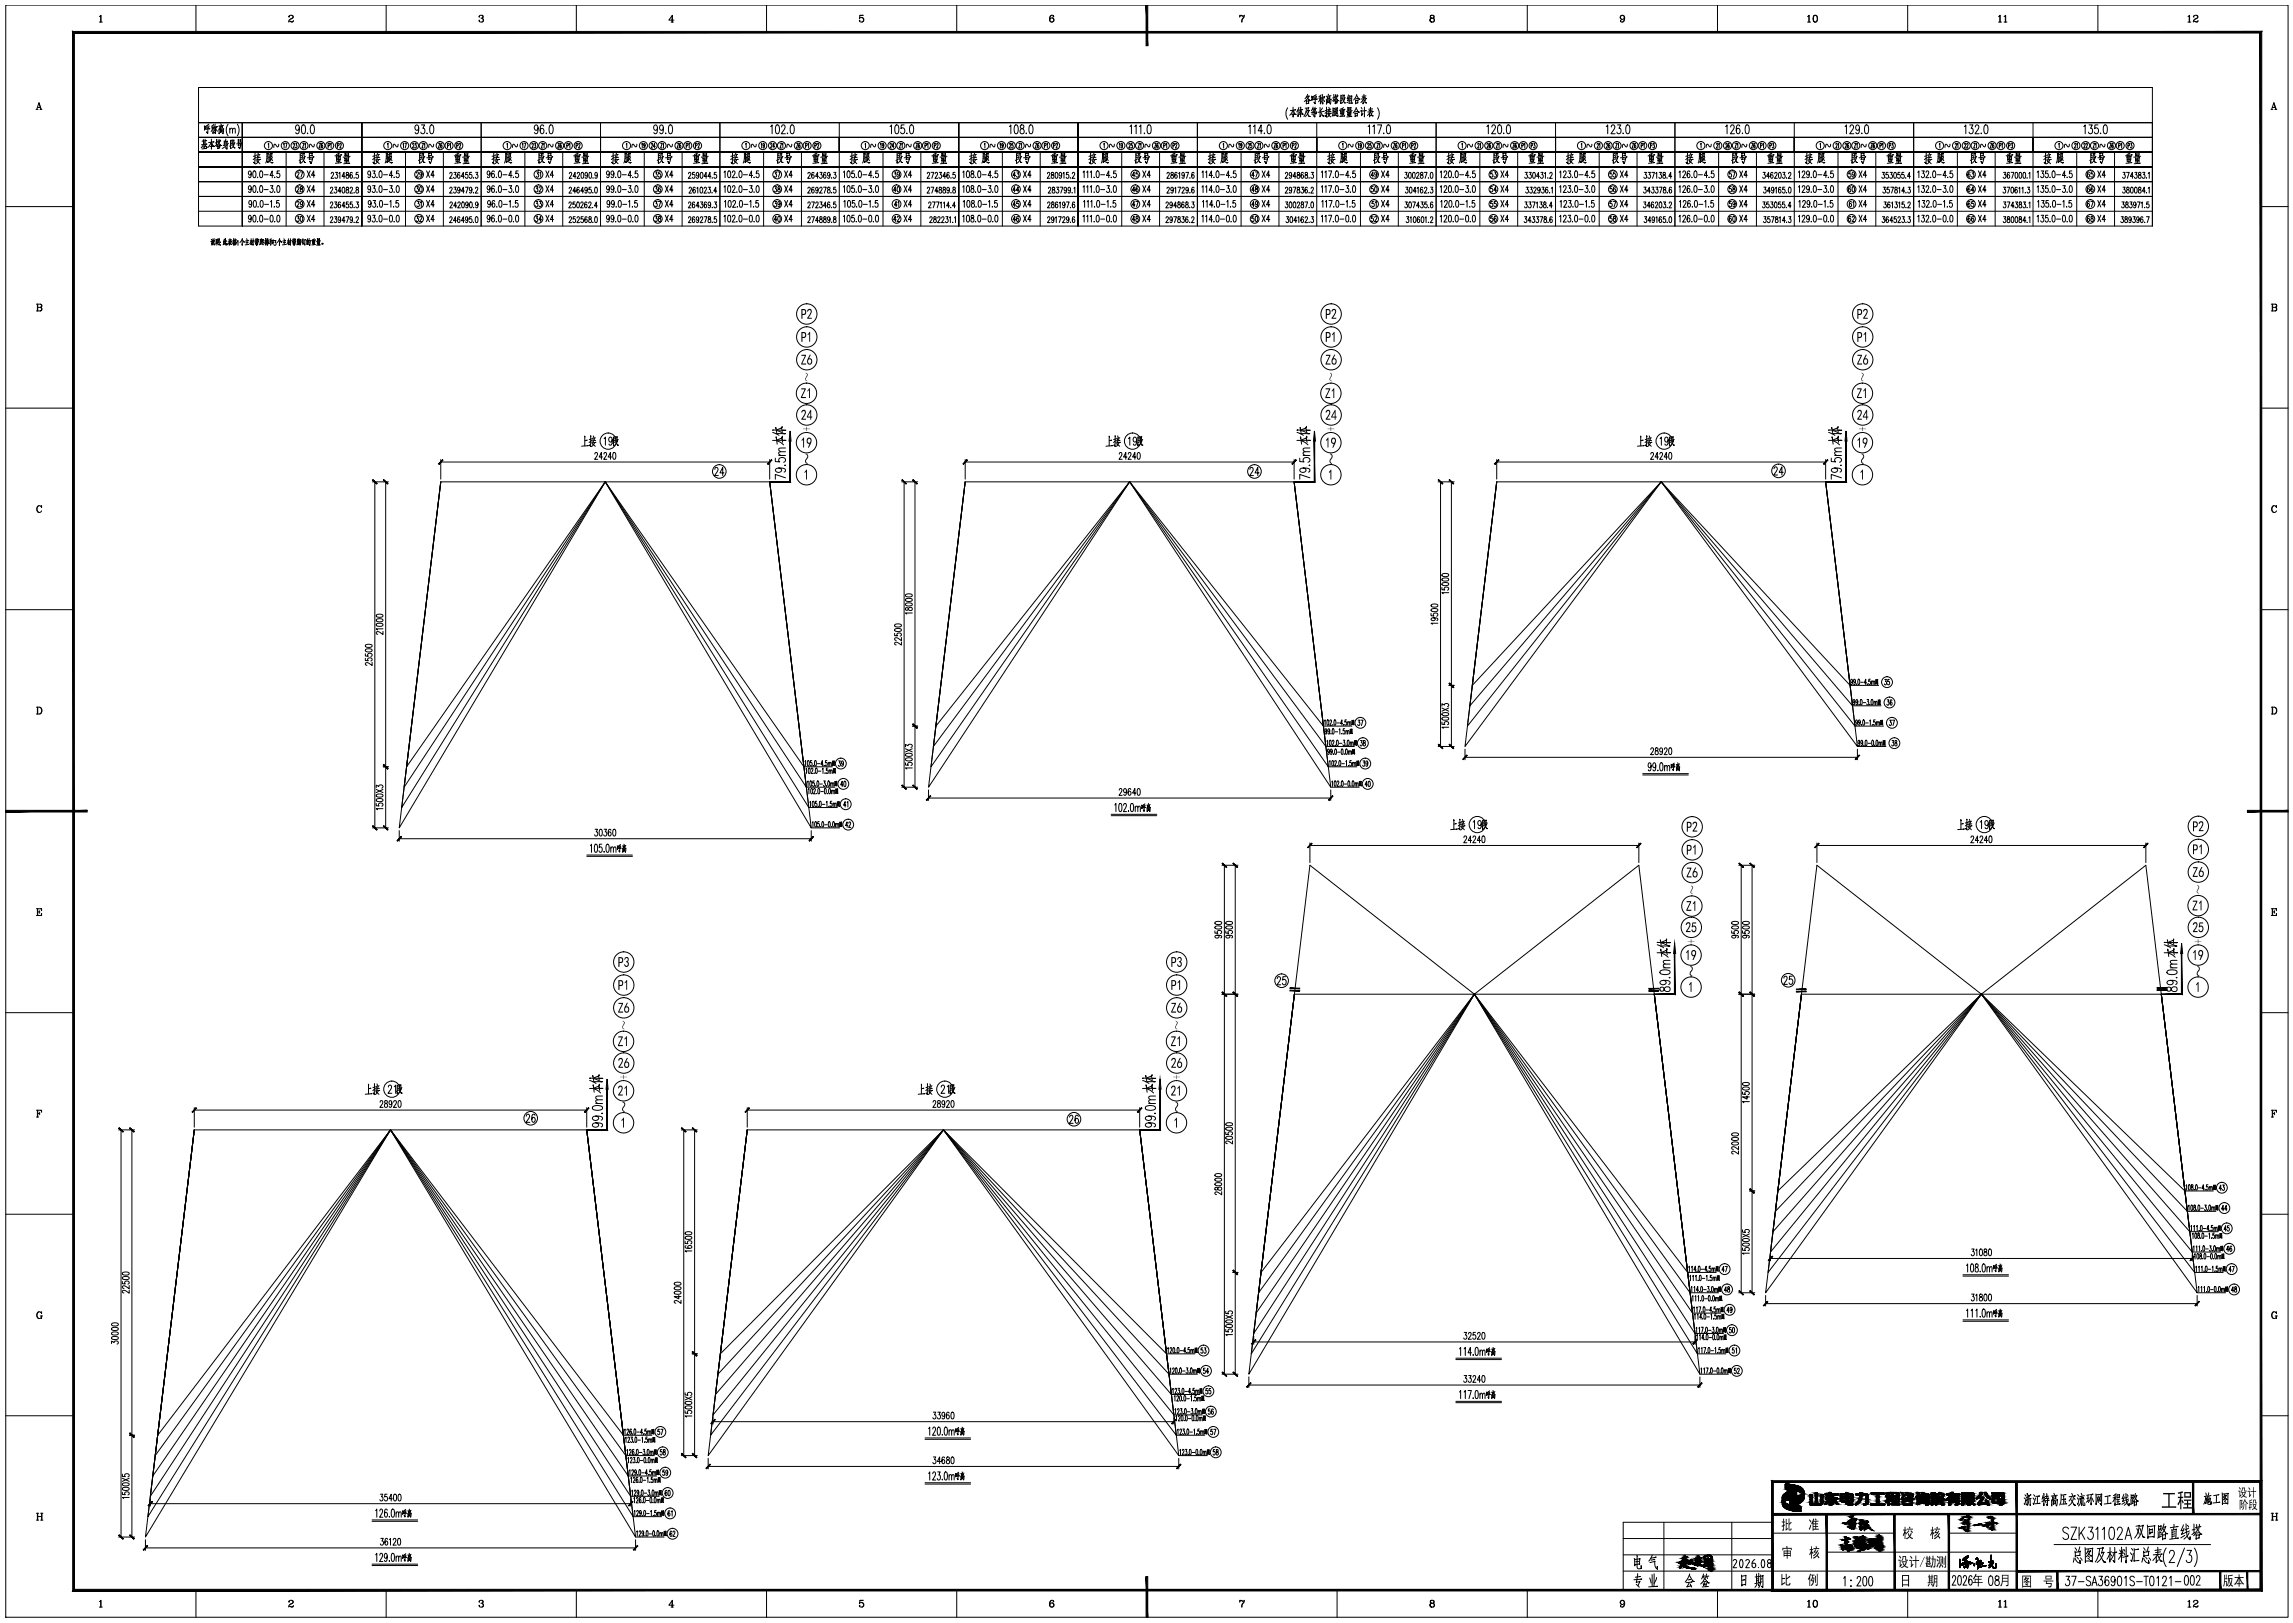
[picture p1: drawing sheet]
<svg xmlns="http://www.w3.org/2000/svg" width="845mm" height="598mm" viewBox="0 0 845 598" stroke-linecap="round" stroke-linejoin="round" font-family="sans-serif">
<!-- layer: 0 -->
<g fill="none" stroke="#000" stroke-width=".37">
<path d="M2.1 1.9h841v593.9h-841zM36.6 6.1l.6-.5v2.5M36.6 8.1h1.1M37.1 5.7v2.4M72.2 1.9v10M106.5 6.1l-.1 .1a.86 .86 0 0 1 .9-.6 .86 .86 0 0 1 .8 .7l-1.6 1.1-.1 .7M107.5 5.6l.4 .7-.9 .7M108.1 7.8l-.4 .2-1.3-.1M108.1 7.5l-.3 .6-1-.3M142.3 1.9v10M176.6 6.1v.2v-.4l.5-.3 .8 .1v.9l-.7 .1M177.6 5.6l.3 .4-.3 .7 .6 .6a.85 .85 0 0 1-.8 .9 .85 .85 0 0 1-.9-.7l.1 .1"/>
<path d="M177.9 6.9l.1 .7-.4 .5M212.4 1.9v10M247.3 8.1h.8M247.6 5.9v2.2M248.3 7.4h-1.9l1.4-1.8v2.5M282.4 1.9v10M316.9 5.7l1.2-.1h-1.2l-.2 1.2a.88 .88 0 0 1 1.3-.3 .88 .88 0 0 1 0 1.4 .88 .88 0 0 1-1.3-.4l.1 .1M317.6 6.5l.6 .7-.1 .6-.5 .3M352.5 1.9v10M387.6 5.6a1.5 1.5 0 0 0-.2 2.5M387.7 6.6l.6 .7-.6 .8M388.2 6v.2l.1-.2a.88 .88 0 0 0-1.1-.3 .88 .88 0 0 0-.5 1v.7a.82 .82 0 0 0 .9 .9 .82 .82 0 0 0 .7-1.1 .82 .82 0 0 0-1.1-.5l-.4 .6"/>
<path d="M456.8 6.1l.4-.5 .8 .4 .5-.4-.7 1.6-.2 .9M456.8 5.6v.7M456.9 5.9l1.1 .1M458.3 6.3a1.87 1.87 0 0 0-.8 1.8M492.7 1.9v10M527.5 5.6l-.5 .4 .1 .6 .9 .1 .4-.4-.1-.6-.8-.1-.4 .4 .4 .7M528 5.6l.3 .4-.3 .7 .6 .5a.83 .83 0 0 1-1 1 .83 .83 0 0 1-.6-1.3l.5-.2-.5 .5 .1 .7 .4 .2M528 6.7l.4 .5-.1 .7-.3 .2M562.8 1.9v10M597.7 5.6l-.6 .7 .1 .5 .5 .4M597.9 5.6a1.5 1.5 0 0 1-.1 2.5M598.5 6.5a.8 .8 0 0 1-1.1 .6 .8 .8 0 0 1-.4-1.2 .8 .8 0 0 1 1.3-.2 1.36 1.36 0 0 1 .4 1.5 1.36 1.36 0 0 1-1.3 .9l-.2-.6v.3"/>
<path d="M632.8 1.9v10M666 6.1l.6-.5v2.5M666 8.1h1.1M666.5 5.7v2.4M668.8 5.6a1.45 1.45 0 0 0 0 2.5 1.29 1.29 0 0 0 .9-1.2 1.29 1.29 0 0 0-.9-1.3 1.59 1.59 0 0 0 0 2.5M669 5.6a1.59 1.59 0 0 1 0 2.5M702.9 1.9v10M736.4 6.1l.6-.5v2.5M736.4 8.1h1.1M736.9 5.7v2.4M738.4 6.1l.6-.5v2.5M738.4 8.1h1.1"/>
<path d="M738.9 5.7v2.4M773 1.9v10M806.2 6.1l.6-.5v2.5M806.2 8.1h1.1M806.7 5.7v2.4M808.3 6.1l-.1 .1a.86 .86 0 0 1 .9-.6 .86 .86 0 0 1 .8 .7l-1.6 1.1-.1 .7M809.3 5.6l.5 .7-1 .7M809.9 7.8l-.4 .2-1.3-.1M809.9 7.5l-.3 .6-1-.3M13.8 39.6h1.1M14.4 38.2l.7 2.1M73.2 32.2h719.9v51.1h-719.9z"/>
<path d="M474.5 39.7a3.8 3.8 0 0 0 0 4.2M476.5 39.5v3.7v-.6M478.6 39.5l-.8 1.7M479.2 39.5v3.6v-.7M480.9 39.9l1.3-.3-.4 1.2 .6-.1-.7 1.4-.9 .9M481.3 37l.1 1.3-.1-.2h1v-1l-.9 .2M481.4 40l-.3 1.6-.7 1.3M481.4 35.8l1.2 1.2h.4l-.6-.2M481.6 35.5l.8-.1-1.8 2M481.8 34.8l-.9 1.6M483.3 35.4l.1 1.6v-.4l.4-.1 .1-.9-.5 .2M483.8 39.5l-.6 1.3"/>
<path d="M484.2 35.7l.1 .7M484.6 39.5l-.3 1M484.6 35.2l-.1 3-.3-.5 .3 .5M485 34.8l-.9 .6M485.1 35.5l-.3 .9M485.1 40l-.7 .2M485.1 36.6l.3-.1-1.5 .2M486.4 39.6v3.5l.5-.8M486.5 35.3l.1 3-.1-.4M486.5 36.1l-.6 1.4M486.5 36.3l.4 .3M486.8 34.9l-.8 .7"/>
<path d="M486.9 35.9l-1 .3M487.2 35.9l.9-.3-.3 .7M487.2 36.7l-.5 1M487.3 39.8l-.9 1.2M487.3 34.8l-.3 1.7M487.4 36.1v2.2l-.3-.5 .3 .4M487.7 36.8l.4 .7M488.7 36.6l.1 1.8v-.3M488.7 39.5v3.6l-.4-.5 .4 .4M488.7 36.9l1.8-.3-.3 1.8-.3-.4M489.1 35.7v.9l.9-.4v-.6l-.9 .2M489.2 37.1v.9l.7-.3v-.7l-.7 .3"/>
<path d="M489.4 34.7l.2 .4M489.6 39.5l.2 .6M490.4 35.2l-1.8 .3M491.2 39.8v1.6l-.4 1.5M491.2 40l.4-.1-.1 2.8-.2-.3 .2 .3M491.5 34.8v2M491.8 35.9l-.7 .2M491.8 36.6l-.8 .6M492 37.1v1.1v-.2l.7-.1 .1-.7-.8 .1M492.1 34.9v1M492.2 39.7v2.4l.3-.3M492.2 39.9l.6-.1v1l-.5 .2"/>
<path d="M492.3 36l.7 1.1h.3l-.4-.2M492.4 35.8l-1 1.6M492.5 36.7l-.4 .1M492.7 34.8l-.1 1.2M492.9 35.4l.2-.1-1.3 .3M494.1 35.1v3v-.4M494.5 35.7l-.4 .1M494.5 36.3l-.4 .1M494.5 35l-.4 .3M494.6 36.8l-.9 .5M494.6 40v2.8M494.8 36.7l.7 1.2h.3l-.4-.1"/>
<path d="M494.8 36.5l.7-.1-1.2 1.7M494.9 34.9l-.3 1.5M494.9 35.2l.5-.1-.1 .9h.4M495 39.6l-1.1 .6M496.6 39.5l.1 1.2 1.1-.3v-.9l-1.1 .3M496.8 34.9l-.4 1.4 .5-.1M497.1 35.7l-.6 1.4 .6-.2M497.1 37.5l-.8 .3M497.3 35.2l.1 2.8M497.4 35.5l.8-.1-.2 2.6M497.8 36.9l-.4 .1M497.8 36.2h-.4"/>
<path d="M498.1 38h.3l-1.4 .1M499.4 36.9l.1 1.3v-.2l.9-.1v-1l-.9 .2M499.7 39.6l-1.1 2M499.7 39.9l.8 1.4h.4l-.5-.3M499.9 34.8l-1.1 2.1M499.9 35.2l.8 1.4h.4l-.5-.3M500.1 36.3h.2l-.9 .1M501.6 39.6l.3 .6M502.2 37v1.3l.5-.7M502.4 36.5l-1 1.3M502.5 36.5l.7 1.4 .4 .1-.5-.3M502.5 34.8l.1 1.6"/>
<path d="M502.7 39.5l.1 3.6v-.5M503.2 35.8l-1.1 .2M503.2 36.6l-.3 .6M503.3 35.3l-1.4 .2M503.4 36.3l-1.9 .2M505 39.5v1.7M507.6 39.7a3.7 3.7 0 0 1 0 4.2M837.3 39.6h1M837.9 38.2l.7 2.1M13.3 40.3h.7M13.5 40.3l.9-2.5 .8 2.5M14.7 40.3h.8"/>
<path d="M73.2 45.1h719.9zM73.2 56h719.9M73.2 50.6h719.9M73.2 45.1h719.9M74.9 51.4l.1 1.8-.9 1.3M75.2 53.6v1.1M75.3 46.3l.1 1.6v-.3l.4-.1v-1l-.4 .2M75.4 52.3l-.4 .1M75.4 52.7l-.4 .1M75.5 53.2l.6 1.1h.3l-.4-.3M75.5 54.1l.1-.1-.8 .2M75.6 51.3v1.8"/>
<path d="M75.9 54.7h.2l-1.7 .2M75.9 51.9l.2-.1-1.7 .2M76.1 53.1h.2l-2 .2M76.1 46.7l.1 .6M76.5 46.1v3.1l-.4-.6 .4 .5M76.9 45.8l-.9 .6M77 46.4l-.3 1M77.1 47.5l.3-.1-1.6 .2M77.8 52.5l-1.1 1.8M77.9 51.3v3.6v-.5M78 52.5l.6 1.5 .5-.1-.6-.2M78.1 53.9h.3l-1.1 .1"/>
<path d="M78.5 46.3v2.9v-.3M78.5 47l-.7 1.5M78.5 47.2l.3 .4M78.5 52.3h.4l-2 .2M78.8 45.8l-.9 .7M78.8 46.9l-.9 .2M79.1 46.8l1-.2-.3 .6M79.1 47.6l-.4 1M79.3 45.7l-.4 1.7M79.3 47l.1 2.2-.3-.4 .3 .4M79.6 47.7l.5 .7M79.8 51.3v2.1"/>
<path d="M80.1 52.5l-.7 .2M80.1 53.1l-.8 .6M80.2 53.6l.1 1.2 .7-.3v-.8l-.7 .2M80.4 51.4v1.1M80.6 52.6l.7 1h.3l-.4-.2M80.6 47.5l.2 1.8-.1-.3M80.7 52.3l-1 1.7M80.7 47.8l1.7-.4-.2 1.9-.3-.4M80.8 53.3l-.4 .1M81 51.4l-.2 1.1M81 46.6l.1 .9 .9-.3-.1-.7-.9 .3M81.2 48v.9l.7-.3v-.6l-.7 .2"/>
<path d="M81.2 51.9h.2l-1.3 .2M81.3 45.6l.3 .5M82.4 46.2l-1.8 .2M82.6 51.9v1.7M82.7 52.2l1.1-.2-.2 2.9-.5-.5 .5 .5M83.2 51.2l-.3 .9M83.5 52.6h-.9M83.5 52.9l-.9 .2M83.7 53.4l-1.5 .2M84 45.8a3.7 3.7 0 0 0 0 4.2M84.2 52.8l-1.1 1.1-1.2 .8M84.7 47.8l.4-.6 .5 .2 .1 1.7"/>
<path d="M84.7 47.2v1.9M84.9 51.6v3.1v-.5M85.4 52.3l-.4 .1M85.4 52.8l-.4 .2M85.4 51.6l-.4 .3M85.4 53.4l-.8 .4M85.6 53.3l.7 1.2h.3l-.3-.2M85.7 53.1l.7-.1-1.2 1.7M85.7 47.8l.4-.6 .5 .2 .1 1.7M85.7 51.5l-.2 1.5M85.8 51.8l.5-.2-.1 1h.4M87.4 45.8a3.7 3.7 0 0 1 0 4.2"/>
<path d="M87.7 51.3l.1 1.4v-.3l1-.1-.1-.9-.9 .2M87.9 52.9l-.1 .7 1.1-.3-.6 1.5-.4-.7 .4 .6M88.9 52.8l.4-.1-2.1 .3M89.3 45.1v38.2zM93.9 56v4.3l-.4-.5 .4 .5M94.3 57.4l-1 .2M94.3 58l-1 .8M94.8 57.3l.1 .5M95 56.1l.2 .7M95 58.1l-.3 1.4 1.1 .8M95.4 57l-.2 1M95.5 58.8l-.5 1-.9 .6"/>
<path d="M95.8 58.7h.3l-1.9 .2M95.8 56.9l-1.3 .2M95.9 58l-1.4 .1M98.3 56.4v2l-.4 1.7M98.4 56.7l.4-.1-.1 3.3-.2-.3 .2 .2M98.6 58.2l-.3 .1M98.6 57.5l-.2 .1M98.8 53.1l.2-.3v1.7M99 58l.4-.2-.3 1.7M99 59.5l1.2 .5 .4-.1h-.5M99 56.8l.3 .4M99.5 56.3v2.9l.4-.4"/>
<path d="M99.6 56.6l.7-.2-.1 1.3-.6 .1M99.8 58.2l.6 1M100 57l-.4 .1M100.3 58l-.3 .5M102.7 53.1l-.3 1-1.2-1-.3 1.2M104.5 53.1l.2-.3v1.7M105.2 52.8h.5l-.4 1.7M105.4 56v27.3M108 53.2l.4-.4 .1 .5-.5 1.2h.6M108.9 52.8h.5l-.3 .6a.53 .53 0 0 1 .3 .6 .53 .53 0 0 1-.5 .5l-.1-.3M110.3 47.1l-.3 .8a.88 .88 0 0 1-1.1-.9 .88 .88 0 0 1 1.1-.8l.3 .9a1.6 1.6 0 0 1-.9 2.2l-.4-.5M110.6 56.5v3.6v-.5"/>
<path d="M111.2 57.3l-.5 .1M111.2 57.9l-.5 .2M111.2 56.4l-.5 .5M111.2 58.6l-1 .5M111.4 46.2l.5-.2a2.32 2.32 0 0 1 0 3.3h-.2a2.64 2.64 0 0 1-.3-3.1zM111.4 58.5l.9 1.4h.3l-.4-.2M111.5 52.8h.6l-.6 1.7h.6M111.5 58.2l.8-.1-.5 1.1-.9 .9M111.5 56.4l-.2 1.7M111.6 56.6l.6-.1-.1 1.1h.4M112.3 53.1l.2-.3v1.7M113.3 49l.2 .1"/>
<path d="M113.9 56.1l.1 1.6v-.3l1.1-.1h-.1v-1l-1 .2M114.2 58.1l-.2 .8 1.2-.4-.6 1.8-.4-.8 .4 .7M114.7 46.2l.5-.2a2.32 2.32 0 0 1 0 3.3h-.2a2.64 2.64 0 0 1-.3-3.1zM115.3 57.8h.4l-2.5 .3M115.8 53.1l-.3 1-1.2-1-.3 1.2M117.5 52.8h.6l-.6 1.7h.6M118.9 53l-.1-.1a.92 .92 0 0 0-.6 .7 .92 .92 0 0 0 .4 .9 .54 .54 0 0 0 .3-.5 .54 .54 0 0 0-.4-.5l-.1 .5M119.4 56v27.3M120.9 53.7l.6-.2-.2-.7h-.4v1.7M121.8 53.1l.2-.3v1.7M123.9 57.6l.1 1.5 1.4-.4v-1.2l-1.4 .3M124.3 53.7l.6-.2-.2-.7h-.4v1.7"/>
<path d="M124.7 56.6v3.4M125.1 58.1l-.9 .2M125.1 59.3h.3l-1.4 .3M125.2 56.3l-1.3 .6M125.2 53.2l.4-.4 .2 .5-.6 1.2h.6M125.5 59.9h.3l-2.2 .3M125.6 57.1l.3-.1-2.5 .4M127 58.1l.1 1.3 1.4-.3v-1.1l-1.4 .3M127.1 56.1l.1 1.4-.1-.1 1.3-.2v-1l-1.3 .2M127.7 58.2v2M128.1 56.7l-1 .2M128.2 58.6l-.9 .1"/>
<path d="M128.5 59.6l-1.5 .1M129 57.6l-2.6 .3M133.3 45.1v38.2M137.9 56v4.3l-.5-.5 .5 .5M138.3 57.4l-1 .2M138.3 58l-1 .8M138.7 57.3l.2 .5M138.9 56.1l.3 .7M139 58.1l-.4 1.4 1.2 .8M139.4 57l-.2 1M139.5 58.8l-.5 1-1 .6M139.8 58.7h.3l-1.9 .2"/>
<path d="M139.8 56.9l-1.3 .2M139.9 58l-1.4 .1M142.3 56.4v2l-.4 1.7M142.3 56.7l.5-.1-.1 3.3-.2-.3 .2 .2M142.6 58.2l-.3 .1M142.6 57.5l-.3 .1M142.8 53.1l.2-.3v1.7M142.9 58l.5-.2-.3 1.7M142.9 59.5l1.3 .5 .4-.1h-.5M143 56.8l.3 .4M143.5 56.3v2.9l.4-.4M143.6 56.6l.7-.2-.1 1.3-.6 .1"/>
<path d="M143.8 58.2l.6 1M144 57l-.4 .1M144.3 58l-.3 .5M146.7 53.1l-.3 1-1.2-1-.3 1.2M148.5 53.1l.2-.3v1.7M149.1 52.8h.6l-.4 1.7M149.4 56v27.3M152 53.2l.4-.4 .1 .5-.5 1.2h.6M152.9 52.8h.5l-.3 .6a.53 .53 0 0 1 .3 .6 .53 .53 0 0 1-.5 .5l-.1-.3M154.3 47.1l-.3 .8a.88 .88 0 0 1-1.1-.9 .88 .88 0 0 1 1.1-.8l.3 .9a1.6 1.6 0 0 1-.9 2.2l-.4-.5M154.6 56.5v3.6v-.5M155.2 57.3l-.6 .1"/>
<path d="M155.2 57.9l-.6 .2M155.2 56.4l-.6 .5M155.2 58.6l-1 .5M155.3 46h1.2l-.7 1.3a.97 .97 0 0 1 .7 1.2 .97 .97 0 0 1-1.2 .6l-.3-.4M155.4 58.5l.9 1.4h.3l-.5-.2M155.4 52.8h.6l-.6 1.7h.6M155.5 58.2l.8-.1-.6 1.1-.8 .9M155.5 56.4l-.2 1.7M155.6 56.6l.6-.1-.1 1.1h.4M156.3 53.1l.2-.3v1.7M157.3 49l.1 .1M157.9 56.1l.1 1.6v-.3l1.1-.1h-.2l.1-1-1 .2"/>
<path d="M158.2 58.1l-.2 .8 1.2-.4-.6 1.8-.5-.8 .5 .7M158.6 46.2l.6-.2a2.32 2.32 0 0 1 0 3.3h-.2a2.73 2.73 0 0 1-.4-3.1zM159.3 57.8h.4l-2.5 .3M159.8 53.1l-.3 1-1.2-1-.3 1.2M161.5 52.8h.6l-.6 1.7h.6M162.9 53l-.1-.1a.92 .92 0 0 0-.7 .7 .92 .92 0 0 0 .5 .9 .54 .54 0 0 0 .3-.5 .54 .54 0 0 0-.4-.5l-.2 .5M163.4 56v27.3M164.9 53.7l.5-.2-.1-.7h-.4v1.7M165.8 53.1l.2-.3v1.7M167.9 57.6l.1 1.5 1.4-.4v-1.2l-1.4 .3M168.3 53.7l.5-.2-.1-.7h-.4v1.7M168.7 56.6v3.4"/>
<path d="M169.1 58.1l-.9 .2M169.1 59.3h.3l-1.4 .3M169.2 56.3l-1.3 .6M169.2 53.2l.4-.4 .1 .5-.5 1.2h.6M169.5 59.9h.3l-2.2 .3M169.6 57.1l.3-.1-2.5 .4M171 58.1l.1 1.3 1.3-.3 .1-1.1-1.4 .3M171 56.1l.2 1.4-.1-.1 1.3-.2v-1l-1.3 .2M171.7 58.2v2M172.1 56.7l-1 .2M172.2 58.6l-.9 .1M172.5 59.6l-1.5 .1"/>
<path d="M173 57.6l-2.6 .3M177.3 45.1v38.2M181.9 56l-.1 4.3-.4-.5 .4 .5M182.3 57.4l-1 .2M182.3 58l-1 .8M182.7 57.3l.2 .5M182.9 56.1l.3 .7M183 58.1l-.4 1.4 1.1 .8M183.4 57l-.2 1M183.5 58.8l-.5 1-1 .6M183.8 58.7h.2l-1.8 .2M183.8 56.9l-1.3 .2"/>
<path d="M183.9 58l-1.5 .1M186.3 56.4v2l-.4 1.7M186.3 56.7l.5-.1-.1 3.3-.2-.3 .2 .2M186.6 58.2l-.3 .1M186.6 57.5l-.3 .1M186.8 53.1l.2-.3v1.7M186.9 58l.4-.2-.2 1.7M186.9 59.5l1.3 .5 .4-.1h-.6M187 56.8l.3 .4M187.5 56.3v2.9l.4-.4M187.6 56.6l.7-.2-.1 1.3-.6 .1M187.7 58.2l.7 1"/>
<path d="M187.9 57l-.3 .1M188.3 58l-.3 .5M190.7 53.1l-.3 1-1.3-1-.3 1.2M192.4 53.1l.3-.3v1.7M193.1 52.8h.6l-.4 1.7M193.4 56v27.3M196 53.2l.3-.4 .2 .5-.5 1.2h.6M196.9 52.8h.5l-.3 .6a.53 .53 0 0 1 .3 .6 .53 .53 0 0 1-.5 .5l-.1-.3M198.3 47.1l-.3 .8a.88 .88 0 0 1-1.2-.9 .88 .88 0 0 1 1.2-.8l.3 .9a1.6 1.6 0 0 1-.9 2.2l-.4-.5M198.6 56.5v3.6v-.5M199.1 57.3l-.5 .1M199.1 57.9l-.5 .2"/>
<path d="M199.2 56.4l-.6 .5M199.2 58.6l-1 .5M199.4 58.5l.8 1.4h.4l-.5-.2M199.4 52.8h.6l-.6 1.7h.6M199.5 58.2l.8-.1-.6 1.1-.8 .9M199.5 56.4l-.2 1.7M199.6 56.6l.6-.1-.1 1.1h.4M200.3 53.1l.2-.3v1.7M200.3 46.5l-.1-.3-.5-.2a2.07 2.07 0 0 0 .1 3.3 .96 .96 0 0 0 .6-1.2 .96 .96 0 0 0-1-.7l-.4 .8M201.3 49l.1 .1M201.9 56.1l.1 1.6v-.3l1.1-.1h-.2l.1-1-1 .2M202.1 58.1l-.1 .8 1.2-.4-.7 1.8-.4-.8 .5 .7"/>
<path d="M202.6 46.2l.6-.2a2.32 2.32 0 0 1 0 3.3h-.3a2.73 2.73 0 0 1-.3-3.1zM203.3 57.8h.4l-2.5 .3M203.8 53.1l-.3 1-1.3-1-.2 1.2M205.5 52.8h.6l-.6 1.7h.6M206.8 53v-.1a.92 .92 0 0 0-.7 .7 .92 .92 0 0 0 .5 .9 .54 .54 0 0 0 .3-.5 .54 .54 0 0 0-.4-.5l-.2 .5M207.3 56v27.3M208.9 53.7l.5-.2-.1-.7h-.4v1.7M209.8 53.1l.2-.3v1.7M211.9 57.6l.1 1.5 1.4-.4v-1.2l-1.5 .3M212.3 53.7l.5-.2-.1-.7h-.4v1.7M212.7 56.6l-.1 3.4M213.1 58.1l-.9 .2"/>
<path d="M213.1 59.3h.3l-1.4 .3M213.2 56.3l-1.3 .6M213.2 53.2l.4-.4 .1 .5-.5 1.2h.6M213.5 59.9h.2l-2.2 .3M213.6 57.1l.3-.1-2.5 .4M215 58.1l.1 1.3 1.3-.3 .1-1.1-1.4 .3M215 56.1l.1 1.4v-.1l1.3-.2v-1l-1.3 .2M215.7 58.2v2M216.1 56.7l-1 .2M216.2 58.6l-.9 .1M216.5 59.6l-1.5 .1M217 57.6l-2.6 .3"/>
<path d="M221.3 50.6v5.4M221.3 45.1v38.2M225.8 56v4.3l-.4-.5 .4 .5M226.3 57.4l-1 .2M226.3 58l-1 .8M226.7 57.3l.2 .5M226.9 56.1l.2 .7M226.9 58.1l-.3 1.4 1.1 .8M227.4 57l-.2 1M227.5 58.8l-.5 1-1 .6M227.8 58.7h.2l-1.8 .2M227.8 56.9l-1.3 .2"/>
<path d="M227.9 58l-1.5 .1M230.3 56.4v2l-.5 1.7M230.3 56.7l.5-.1-.1 3.3-.3-.3 .3 .2M230.6 58.2l-.3 .1M230.6 57.5l-.3 .1M230.7 53.1l.2-.3v1.7M230.9 58l.4-.2-.2 1.7M230.9 59.5l1.3 .5 .4-.1h-.6M231 56.8l.2 .4M231.5 56.3v2.9l.4-.4M231.5 56.6l.8-.2-.1 1.3-.6 .1M231.7 58.2l.7 1"/>
<path d="M231.9 57l-.3 .1M232.3 58l-.3 .5M234.7 53.1l-.3 1-1.3-1-.3 1.2M236.5 53.1l.2-.3v1.7M237.4 56v27.3M237.7 53.4l-.1 .4a.47 .47 0 0 1-.5-.5 .47 .47 0 0 1 .5-.4 .93 .93 0 0 1-.4 1.6v-.2M240 53.2l.3-.4 .2 .5-.6 1.2h.6M241.4 54h-.6l.4-1.2v1.7M242.3 47.1l-.4 .8a.88 .88 0 0 1-1.1-.9 .88 .88 0 0 1 1.1-.8l.4 .9a1.6 1.6 0 0 1-.9 2.2l-.5-.5M242.5 56.5l.1 3.6v-.5M243.1 57.3l-.5 .1M243.1 57.9l-.5 .2"/>
<path d="M243.1 56.4l-.5 .5M243.2 58.6l-1 .5M243.4 58.5l.8 1.4h.4l-.5-.2M243.4 52.8h.6l-.6 1.7h.6M243.5 58.2l.7-.1-.5 1.1-.8 .9M243.5 56.4l-.3 1.7M243.5 56.6l.7-.1-.1 1.1h.4M244.3 53.1l.2-.3v1.7M244.4 47.1l-.3 .8a.88 .88 0 0 1-1.1-.9 .88 .88 0 0 1 1.1-.8l.3 .9a1.6 1.6 0 0 1-.8 2.2l-.5-.5M245.3 49l.1 .1M245.9 56.1l.1 1.6v-.3l1.1-.1h-.2l.1-1-1 .2M246.1 58.1l-.1 .8 1.2-.4-.7 1.8-.4-.8 .4 .7"/>
<path d="M246.6 46.2l.6-.2a2.32 2.32 0 0 1 0 3.3h-.3a2.73 2.73 0 0 1-.3-3.1zM247.3 57.8h.4l-2.5 .3M247.8 53.1l-.3 1-1.3-1-.3 1.2M249.5 52.8h.6l-.6 1.7h.6M250.8 53v-.1a.92 .92 0 0 0-.7 .7 .92 .92 0 0 0 .5 .9 .54 .54 0 0 0 .3-.5 .54 .54 0 0 0-.5-.5l-.1 .5M251.3 56v27.3M252.9 53.7l.5-.2-.2-.7h-.3v1.7M253.7 53.1l.3-.3v1.7M255.9 57.6l.1 1.5 1.4-.4v-1.2l-1.5 .3M256.3 53.7l.5-.2-.2-.7h-.3v1.7M256.6 56.6v3.4M257.1 58.1l-.9 .2"/>
<path d="M257.1 59.3h.2l-1.4 .3M257.2 56.3l-1.3 .6M257.2 53.2l.3-.4 .2 .5-.5 1.2h.5M257.5 59.9h.2l-2.2 .3M257.5 57.1l.4-.1-2.5 .4M259 58.1l.1 1.3 1.3-.3v-1.1l-1.4 .3M259 56.1l.1 1.4-.1-.1 1.4-.2v-1l-1.3 .2M259.7 58.2v2M260.1 56.7l-1 .2M260.1 58.6l-.8 .1M260.5 59.6l-1.5 .1M261 57.6l-2.6 .3"/>
<path d="M265.3 45.1v38.2M269.9 56l-.1 4.3-.4-.5 .4 .5M270.3 57.4l-1 .2M270.3 58l-1.1 .8M270.7 57.3l.1 .5M270.9 56.1l.2 .7M270.9 58.1l-.3 1.4 1.1 .8M271.4 57l-.2 1M271.4 58.8l-.4 1-1 .6M271.8 58.7h.2l-1.8 .2M271.8 56.9l-1.4 .2M271.9 58l-1.5 .1"/>
<path d="M274.3 56.4l-.1 2.4-.4 1.3M274.3 56.7l.5-.1-.1 3.3-.3-.3 .3 .2M274.6 58.2l-.3 .1M274.6 57.5l-.3 .1M274.7 53.1l.2-.3v1.7M274.9 58l.4-.2-.2 1.7M274.9 59.5l1.3 .5 .4-.1h-.6M275 56.8l.2 .4M275.5 56.3v2.9l.4-.4M275.5 56.6l.7-.2v1.3l-.7 .1M275.7 58.2l.7 1M275.9 57l-.4 .1"/>
<path d="M276.3 58l-.4 .5M278.6 53.1l-.3 1-1.2-1-.3 1.2M280.4 53.1l.2-.3v1.7M281.4 56v27.3M281.7 53.4l-.2 .4a.47 .47 0 0 1-.4-.5 .47 .47 0 0 1 .4-.4 .93 .93 0 0 1-.3 1.6v-.2M284 46.6l.5-.6v3.3M284 53.2l.3-.4 .2 .5-.6 1.2h.6M285.4 54h-.6l.4-1.2v1.7M286 46.2l.6-.2a2.32 2.32 0 0 1 0 3.3h-.3a2.73 2.73 0 0 1-.3-3.1zM286.6 56.5v3.6v-.5M287.1 57.3l-.5 .1M287.1 57.9l-.5 .2"/>
<path d="M287.1 56.4l-.5 .5M287.1 58.6l-.9 .5M287.4 58.5l.8 1.4h.4l-.5-.2M287.4 52.8h.6l-.6 1.7h.6M287.4 58.2l.8-.1-.5 1.1-.8 .9M287.5 56.4l-.3 1.7M287.5 56.6l.6-.1-.1 1.1h.5M288 46.8l.1-.5a.71 .71 0 0 1 1-.1 .71 .71 0 0 1 .1 1.1l-1.3 2h1.5M288.2 53.1l.3-.3v1.7M289.8 56.1l.1 1.6v-.3l1.2-.1h-.2l.1-1-1.1 .2M290.1 58.1l-.2 .8 1.3-.4-.7 1.8-.4-.8 .4 .7M290.2 49v.3l.1-.2"/>
<path d="M291.3 57.8h.4l-2.5 .3M291.5 46.2l.5-.2a2.32 2.32 0 0 1 0 3.3h-.2a2.69 2.69 0 0 1-.3-3.1zM291.7 53.1l-.3 1-1.2-1-.3 1.2M293.5 52.8h.5l-.5 1.7h.5M294.8 53v-.1a.92 .92 0 0 0-.7 .7 .92 .92 0 0 0 .5 .9 .54 .54 0 0 0 .3-.5 .54 .54 0 0 0-.5-.5l-.1 .5M295.3 56v27.3M296.8 53.7l.6-.2-.2-.7h-.4v1.7M297.7 53.1l.2-.3v1.7M299.8 57.6l.2 1.5 1.4-.4v-1.2l-1.5 .3M300.2 53.7l.6-.2-.2-.7h-.4v1.7M300.6 56.6v3.4M301.1 58.1l-1 .2"/>
<path d="M301.1 59.3h.2l-1.4 .3M301.1 56.3l-1.3 .6M301.2 53.2l.3-.4 .2 .5-.6 1.2h.6M301.5 59.9h.2l-2.2 .3M301.5 57.1l.4-.1-2.6 .4M303 58.1l.1 1.3 1.3-.3v-1.1l-1.4 .3M303 56.1l.1 1.4 1.3-.3v-1l-1.3 .2M303.7 58.2v2M304 56.7l-.9 .2M304.1 58.6l-.8 .1M304.5 59.6l-1.6 .1M305 57.6l-2.6 .3"/>
<path d="M309.2 50.6v5.4M309.2 45.1v38.2M313.8 56v4.3l-.4-.5 .4 .5M314.2 57.4l-.9 .2M314.3 58l-1.1 .8M314.7 57.3l.1 .5M314.9 56.1l.2 .7M314.9 58.1l-.3 1.4 1.1 .8M315.4 57l-.2 1M315.4 58.8l-.5 1-.9 .6M315.8 58.7h.2l-1.9 .2M315.8 56.9l-1.4 .2"/>
<path d="M315.8 58l-1.4 .1M318.2 56.4v2.4l-.4 1.3M318.3 56.7l.5-.1-.2 3.3-.2-.3 .3 .2M318.5 58.2l-.2 .1M318.5 57.5l-.2 .1M318.7 53.1l.2-.3v1.7M318.9 58l.4-.2-.2 1.7M318.9 59.5l1.2 .5 .4-.1h-.5M319 56.8l.2 .4M319.5 56.3v2.9l.3-.4M319.5 56.6l.7-.2-.1 1.3-.6 .1M319.7 58.2l.6 1"/>
<path d="M319.9 57l-.4 .1M320.3 58l-.4 .5M322.6 53.1l-.3 1-1.2-1-.3 1.2M324.4 53.1l.2-.3v1.7M325.4 56v27.3M325.6 53.4l-.1 .4a.47 .47 0 0 1-.4-.5 .47 .47 0 0 1 .4-.4 .93 .93 0 0 1-.3 1.6l-.1-.2M327.9 46.6l.6-.6v3.3M327.9 53.2l.4-.4 .1 .5-.5 1.2h.6M329.4 54h-.7l.5-1.2v1.7M330 46.2l.6-.2a2.32 2.32 0 0 1 0 3.3h-.3a2.73 2.73 0 0 1-.3-3.1zM330.5 56.5l.1 3.6v-.5M331.1 57.3l-.5 .1"/>
<path d="M331.1 57.9l-.5 .2M331.1 56.4l-.5 .5M331.1 58.6l-1 .5M331.4 58.5l.8 1.4h.3l-.4-.2M331.4 52.8h.6l-.6 1.7h.6M331.4 58.2l.8-.1-.5 1.1-.8 .9M331.5 56.4l-.3 1.7M331.5 56.6l.6-.1-.1 1.1h.5M332.2 53.1l.2-.3v1.7M333.2 46h-1.1l-.1 1.4a1.02 1.02 0 0 1 1.5 .6 1.02 1.02 0 0 1-1.1 1.3l-.5-.6M333.8 56.1l.1 1.6v-.3l1.2-.1h-.2l.1-1-1.1 .2M334.1 58.1l-.2 .8 1.3-.4-.7 1.8-.4-.8 .4 .7"/>
<path d="M334.2 49l-.2 .1h.3M335.2 57.8h.5l-2.5 .3M335.4 46.2l.6-.2a2.32 2.32 0 0 1 0 3.3h-.2a2.69 2.69 0 0 1-.4-3.1zM335.7 53.1l-.3 1-1.2-1-.3 1.2M337.4 52.8h.6l-.6 1.7h.6M338.8 53v-.1a.92 .92 0 0 0-.7 .7 .92 .92 0 0 0 .4 .9 .54 .54 0 0 0 .3-.5 .54 .54 0 0 0-.4-.5l-.1 .5M339.3 56v27.3M340.8 53.7l.6-.2-.2-.7h-.4v1.7M341.7 53.1l.2-.3v1.7M343.8 57.6l.2 1.5 1.4-.4v-1.2l-1.5 .3M344.2 53.7l.6-.2-.2-.7h-.4v1.7M344.6 56.6v3.4"/>
<path d="M345 58.1l-.9 .2M345.1 59.3h.2l-1.4 .3M345.1 56.3l-1.3 .6M345.2 53.2l.3-.4 .2 .5-.6 1.2h.6M345.5 59.9h.2l-2.2 .3M345.5 57.1l.3-.1-2.5 .4M346.9 58.1l.1 1.3 1.4-.3v-1.1l-1.4 .3M347 56.1l.1 1.4 1.3-.3v-1l-1.3 .2M347.7 58.2v2M348 56.7l-.9 .2M348.1 58.6l-.8 .1M348.5 59.6l-1.6 .1"/>
<path d="M349 57.6l-2.6 .3M353.2 45.1v38.2M357.8 56v4.3l-.4-.5 .4 .5M358.2 57.4l-.9 .2M358.2 58l-1 .8M358.7 57.3l.1 .5M358.9 56.1l.2 .7M358.9 58.1l-.3 1.4 1.1 .8M359.3 57l-.1 1M359.4 58.8l-.7 1.2-.7 .4M359.7 58.7h.3l-1.9 .2M359.7 56.9l-1.3 .2"/>
<path d="M359.8 58l-1.4 .1M362.2 56.4v2.4l-.4 1.3M362.3 56.7l.5-.1-.2 3.3-.2-.3 .2 .2M362.5 58.2l-.3 .1M362.5 57.5l-.2 .1M362.7 53.1l.2-.3v1.7M362.9 58l.4-.2-.2 1.7M362.9 59.5l1.2 .5 .4-.1h-.5M362.9 56.8l.3 .4M363.5 56.3v2.9l.3-.4M363.5 56.6l.7-.2-.1 1.3-.6 .1M363.7 58.2l.6 1"/>
<path d="M363.9 57l-.4 .1M364.2 58l-.3 .5M366.6 53.1l-.3 1-1.2-1-.3 1.2M368.4 53.1l.2-.3v1.7M369.3 56v27.3M369.6 53.4l-.1 .4a.47 .47 0 0 1-.4-.5 .47 .47 0 0 1 .4-.4 .93 .93 0 0 1-.3 1.6l-.1-.2M371.9 46.6l.6-.6v3.3M371.9 53.2l.4-.4 .1 .5-.5 1.2h.6M373.3 52.8h-.5v.6a.51 .51 0 0 1 .5 .6 .51 .51 0 0 1-.5 .5l-.1-.3M374 46.2l.5-.2a2.32 2.32 0 0 1 0 3.3h-.2a2.73 2.73 0 0 1-.3-3.1zM374.5 56.5v3.6v-.5M375.1 57.3l-.5 .1"/>
<path d="M375.1 57.9l-.5 .2M375.1 56.4l-.5 .5M375.1 58.6l-1 .5M375.3 58.5l.9 1.4h.3l-.4-.2M375.4 52.8h.6l-.6 1.7h.6M375.4 58.2l.8-.1-.5 1.1-.8 .9M375.5 56.4l-.3 1.7M375.5 56.6l.6-.1-.1 1.1h.5M376.1 46.2v.9a1.2 1.2 0 0 1 1.2 .8 1.2 1.2 0 0 1-.5 1.4 1.01 1.01 0 0 1-1-1.1 1.01 1.01 0 0 1 1.1-.9l.4-.5-.2-.6zM376.2 53.1l.2-.3v1.7M377.8 56.1l.1 1.6v-.3l1.2-.1h-.2v-1l-1 .2M378.1 58.1l-.2 .8 1.2-.4-.6 1.8-.4-.8 .4 .7"/>
<path d="M378.1 49l-.1 .1h.2M379.2 57.8h.4l-2.4 .3M379.4 46.2l.6-.2a2.32 2.32 0 0 1 0 3.3h-.2a2.69 2.69 0 0 1-.4-3.1zM379.7 53.1l-.3 1-1.2-1-.3 1.2M381.4 52.8h.6l-.6 1.7h.6M382.8 53l-.1-.1a.92 .92 0 0 0-.6 .7 .92 .92 0 0 0 .4 .9 .54 .54 0 0 0 .3-.5 .54 .54 0 0 0-.4-.5l-.1 .5M383.3 56v27.3M384.8 53.7l.6-.2-.2-.7h-.4v1.7M385.7 53.1l.2-.3v1.7M387.8 57.6l.1 1.5 1.4-.4v-1.2l-1.4 .3M388.2 53.7l.6-.2-.2-.7h-.4v1.7M388.6 56.6v3.4"/>
<path d="M389 58.1l-.9 .2M389 59.3h.3l-1.4 .3M389.1 56.3l-1.3 .6M389.1 53.2l.4-.4 .2 .5-.6 1.2h.6M389.4 59.9h.3l-2.2 .3M389.5 57.1l.3-.1-2.5 .4M390.9 58.1l.1 1.3 1.4-.3v-1.1l-1.4 .3M391 56.1l.1 1.4 1.2-.3v-1l-1.2 .2M391.6 58.2v2M392 56.7l-.9 .2M392.1 58.6l-.9 .1M392.5 59.6l-1.6 .1"/>
<path d="M392.9 57.6l-2.5 .3M397.2 45.1v38.2M401.8 56v4.3l-.5-.5 .5 .5M402.2 57.4l-1 .2M402.2 58l-1 .8M402.7 57.3l.1 .5M402.9 56.1l.2 .7M402.9 58.1l-.4 1.4 1.2 .8M403.3 57l-.2 1M403.4 58.8l-.7 1.2-.7 .4M403.7 58.7h.3l-1.9 .2M403.7 56.9l-1.3 .2"/>
<path d="M403.8 58l-1.4 .1M406.2 56.4v2.4l-.4 1.3M406.3 56.7l.4-.1-.1 3.3-.2-.3 .2 .2M406.5 58.2l-.3 .1M406.5 57.5l-.2 .1M406.7 53.1l.2-.3v1.7M406.8 58l.5-.2-.2 1.7M406.8 59.5l1.3 .5 .4-.1h-.5M406.9 56.8l.3 .4M407.4 56.3v2.9l.4-.4M407.5 56.6l.7-.2-.1 1.3-.6 .1M407.7 58.2l.6 1"/>
<path d="M407.9 57l-.4 .1M408.2 58l-.3 .5M410.6 53.1l-.3 1-1.2-1-.3 1.2M412.4 53.1l.2-.3v1.7M413.3 56v27.3M413.6 53.4l-.1 .4a.47 .47 0 0 1-.4-.5 .47 .47 0 0 1 .4-.4 .93 .93 0 0 1-.3 1.6l-.1-.2M415.9 53.2l.4-.4 .1 .5-.5 1.2h.6M416.3 46.6l.6-.6v3.3M417.2 52.8h-.4v.6a.51 .51 0 0 1 .5 .6 .51 .51 0 0 1-.5 .5l-.1-.3M418.1 46.6l.5-.6v3.3M418.5 56.5v3.6v-.5M419.1 57.3l-.6 .1"/>
<path d="M419.1 57.9l-.6 .2M419.1 56.4l-.6 .5M419.1 58.6l-1 .5M419.3 58.5l.9 1.4h.3l-.4-.2M419.4 52.8h.5l-.5 1.7h.5M419.4 58.2l.8-.1-.5 1.1-.9 .9M419.4 56.4l-.2 1.7M419.5 56.6l.6-.1-.1 1.1h.5M419.8 46.6l.6-.6v3.3M420.2 53.1l.2-.3v1.7M421.7 49l.1 .1M421.8 56.1l.1 1.6v-.3l1.2-.1h-.2v-1l-1 .2"/>
<path d="M422.1 58.1l-.2 .8 1.2-.4-.6 1.8-.5-.8 .5 .7M423 46.2l.5-.2a2.38 2.38 0 0 1 0 3.3h-.2a2.64 2.64 0 0 1-.3-3.1zM423.2 57.8h.4l-2.4 .3M423.7 53.1l-.3 1-1.2-1-.3 1.2M425.4 52.8h.6l-.6 1.7h.6M426.8 53l-.1-.1a.92 .92 0 0 0-.7 .7 .92 .92 0 0 0 .5 .9 .54 .54 0 0 0 .3-.5 .54 .54 0 0 0-.4-.5l-.1 .5M427.3 56v27.3M428.8 53.7l.5-.2-.1-.7h-.4v1.7M429.7 53.1l.2-.3v1.7M431.8 57.6l.1 1.5 1.4-.4v-1.2l-1.4 .3M432.2 53.7l.6-.2-.2-.7h-.4v1.7M432.6 56.6v3.4"/>
<path d="M433 58.1l-.9 .2M433 59.3h.3l-1.4 .3M433.1 56.3l-1.3 .6M433.1 53.2l.4-.4 .1 .5-.5 1.2h.6M433.4 59.9h.3l-2.2 .3M433.5 57.1l.3-.1-2.5 .4M434.9 58.1l.1 1.3 1.4-.3v-1.1l-1.4 .3M435 56.1l.1 1.4 1.2-.3v-1l-1.3 .2M435.6 58.2v2M436 56.7l-1 .2M436.1 58.6l-.9 .1M436.4 59.6l-1.5 .1"/>
<path d="M436.9 57.6l-2.6 .3M441.2 45.1v38.2M445.8 56v4.3l-.5-.5 .5 .5M446.2 57.4l-1 .2M446.2 58l-1 .8M446.7 57.3l.1 .5M446.8 56.1l.3 .7M446.9 58.1l-.4 1.4 1.2 .8M447.3 57l-.2 1M447.4 58.8l-.7 1.2-.7 .4M447.7 58.7h.3l-1.9 .2M447.7 56.9l-1.3 .2"/>
<path d="M447.8 58l-1.5 .1M450.2 56.4v2.4l-.4 1.3M450.2 56.7l.5-.1-.1 3.3-.2-.3 .2 .2M450.5 58.2l-.3 .1M450.5 57.5l-.3 .1M450.7 53.1l.2-.3v1.7M450.8 58l.5-.2-.3 1.7M450.8 59.5l1.3 .5 .4-.1h-.5M450.9 56.8l.3 .4M451.4 56.3v2.9l.4-.4M451.5 56.6l.7-.2-.1 1.3-.6 .1M451.7 58.2l.6 1"/>
<path d="M451.8 57l-.3 .1M452.2 58l-.3 .5M454.6 53.1l-.3 1-1.2-1-.3 1.2M456.4 53.1l.2-.3v1.7M457.3 56v27.3M457.6 53.4l-.1 .4a.47 .47 0 0 1-.4-.5 .47 .47 0 0 1 .4-.4 .93 .93 0 0 1-.3 1.6l-.1-.2M459.9 53.2l.3-.4 .2 .5-.5 1.2h.6M460.1 46.6l.6-.6v3.3M461.2 52.8h-.4v.6a.51 .51 0 0 1 .5 .6 .51 .51 0 0 1-.5 .5l-.1-.3M461.9 46.6l.5-.6v3.3M462.5 56.5v3.6v-.5M463 57.3l-.5 .1"/>
<path d="M463 57.9l-.5 .2M463.1 56.4l-.6 .5M463.1 58.6l-1 .5M463.3 58.5l.8 1.4h.4l-.4-.2M463.3 52.8h.6l-.6 1.7h.6M463.4 58.2l.8-.1-.6 1.1-.8 .9M463.4 56.4l-.2 1.7M463.5 56.6l.6-.1-.1 1.1h.4M464.2 53.1l.2-.3v1.7M465.2 48.2h-1.6l1.1-2.2v3.3M465.8 56.1l.1 1.6v-.3l1.1-.1h-.1v-1l-1 .2M465.9 49l.1 .1"/>
<path d="M466 58.1l-.1 .8 1.2-.4-.7 1.8-.4-.8 .5 .7M467.2 46.2l.5-.2a2.32 2.32 0 0 1 0 3.3h-.2a2.69 2.69 0 0 1-.3-3.1zM467.2 57.8h.4l-2.5 .3M467.7 53.1l-.3 1-1.2-1-.3 1.2M469.4 52.8h.6l-.6 1.7h.6M470.7 53v-.1a.92 .92 0 0 0-.7 .7 .92 .92 0 0 0 .5 .9 .54 .54 0 0 0 .3-.5 .54 .54 0 0 0-.4-.5l-.2 .5M471.3 56v27.3M472.8 53.7l.5-.2-.1-.7h-.4v1.7M473.7 53.1l.2-.3v1.7M475.8 57.6l.1 1.5 1.4-.4v-1.2l-1.5 .3M476.2 53.7l.5-.2-.1-.7h-.4v1.7M476.4 40.7l-1.2 1.8"/>
<path d="M476.6 40.7l.6 1.5 .4-.1-.5-.2M476.6 56.6l-.1 3.4M476.7 42.1h.2l-1 .1M477 58.1l-.9 .2M477 59.3h.3l-1.4 .3M477.1 56.3l-1.3 .6M477.1 40.5h.4l-2.1 .2M477.1 53.2l.4-.4 .1 .5-.5 1.2h.6M477.4 59.9h.2l-2.1 .3M477.5 57.1l.3-.1-2.5 .4M478.3 40.4v2.6v-.5M478.9 58.1l.1 1.3 1.4-.3v-1.1l-1.4 .3"/>
<path d="M479 56.1v1.4l1.3-.3v-1l-1.3 .2M479.1 40.6l-.7 1.8M479.3 40.5l.6 1.6h.3l-.4-.3M479.6 42l-.8 .1M479.6 58.2v2M479.8 40.4h.2l-1.4 .2M480 56.7l-1 .2M480.1 58.6l-.9 .1M480.4 59.6l-1.5 .1M480.9 57.6l-2.6 .3M481.3 41l1.1 1.9h.4l-.6-.3M483.7 40.2l.2 .5"/>
<path d="M483.8 42.2l.1 .4M484.2 40.6v.8M484.2 40.1l-.6 .1M484.4 41.4v1.7l-.3-.4 .4 .2M484.6 40.1l.1 .5M484.6 40.9l-.9 .2M484.9 41.9h.2l-1.8 .2M485 41.3h.2l-2 .2M485.2 50.6v5.4M485.2 45.1v38.2M486.7 41.3l.8 1.5 .4-.1h-.4M487.3 42.5l.2 .2"/>
<path d="M487.6 41.1l.3-.1-2.2 .4M489.1 40.6l-.8 .2M489.1 41.1l-.9 .7M489.5 40.5l.1 .5M489.6 41.2l-.2 1.2 .9 .7M489.8 56v4.3l-.5-.5 .5 .5M490 40.3l-.1 .8M490.1 41.8l-.4 .8-.8 .6M490.2 57.4l-1 .2M490.2 58l-1 .8M490.4 41.7h.2l-1.6 .2M490.4 40.2l-1.2 .2"/>
<path d="M490.5 41.1l-1.3 .1M490.6 57.3l.2 .5M490.8 56.1l.2 .7M490.9 58.1l-.4 1.4 1.1 .8M491.3 57l-.2 1M491.4 58.8l-.8 1.2-.7 .4M491.4 41.3l-.2 .1M491.4 40.7h-.2M491.7 41.1l.4-.2-.2 1.5M491.7 42.4l1.1 .4 .3-.1-.4 .1M491.7 58.7h.2l-1.8 .2M491.7 56.9l-1.3 .2"/>
<path d="M491.8 40.1l.2 .3M491.8 58l-1.5 .1M492.4 41.3l.5 .8M492.6 40.3l-.3 .1M492.9 41.1l-.3 .5M493.9 40.8l.1 1.2 1.2-.3v-1l-1.2 .3M494.2 56.4v2.4l-.4 1.3M494.2 56.7l.5-.1-.1 3.3-.3-.3 .3 .2M494.5 58.2l-.3 .1M494.5 57.5l-.3 .1M494.6 53.1l.3-.3v1.7M494.8 58l.4-.2-.2 1.7"/>
<path d="M494.8 59.5l1.3 .5 .4-.1h-.6M494.9 56.8l.3 .4M495 41.2l-.8 .2M495 42.2h.2l-1.2 .2M495.3 42.8l.2-.1-1.9 .2M495.3 40.4l.3-.1-2.1 .3M495.4 56.3v2.9l.4-.4M495.4 56.6l.8-.2-.1 1.3-.6 .1M495.6 58.2l.7 1M495.8 57l-.3 .1M496.2 58l-.3 .5M496.6 41.2l.1 1 1.1-.1 .1-.9-1.3 .2"/>
<path d="M497.2 41.3v1.7M497.5 40l-.8 .2M497.5 41.6l-.7 .1M497.8 42.9h.3l-1.9 .2M497.9 42.4l-1.4 .2M498.3 40.7l-2.2 .3M498.6 53.1l-.3 1-1.2-1-.4 1.2M499.2 41.6l.1 1.4v-.2l.9-.1v-1.1l-.9 .3M499.9 41.1h.2l-.8 .1M500.4 53.1l.2-.3v1.7M501.3 40.9l.5-.1-.1 1.8 .5-.8M501.3 56v27.3"/>
<path d="M501.6 53.4l-.1 .4a.47 .47 0 0 1-.4-.5 .47 .47 0 0 1 .4-.4 .93 .93 0 0 1-.4 1.6v-.2M503.2 40.8l.2-.1-1.3 .2M503.9 53.2l.3-.4 .2 .5-.5 1.2h.5M504.1 46.6l.5-.6v3.3M504.6 41.7v1.4l.5-.7M505.2 52.8h-.4v.6a.51 .51 0 0 1 .5 .6 .51 .51 0 0 1-.5 .5l-.1-.3M505.5 42.5l.5 .2h-.4l-.7-1.5-1 1.3M505.6 40.6l-1.1 .1M505.6 41.4l-.3 .6M505.8 40.1l-1.5 .1M505.8 41.1l-1.8 .2M505.8 46.6l.6-.6v3.3"/>
<path d="M506.5 56.5v3.6v-.5M507 57.3l-.5 .1M507 57.9l-.5 .2M507 56.4l-.5 .5M507.1 58.6l-1 .5M507.3 58.5l.8 1.4h.4l-.5-.2M507.3 52.8h.6l-.6 1.7h.6M507.4 58.2l.7-.1-.5 1.1-.8 .9M507.4 56.4l-.2 1.7M507.4 56.6l.7-.1-.1 1.1h.4M507.6 46h1.5l-1.1 3.3M508.2 53.1l.2-.3v1.7"/>
<path d="M509.8 56.1l.1 1.6v-.3l1.1-.1h-.2l.1-1-1 .2M509.9 49v.3l.1-.2M510 58.1l-.1 .8 1.2-.4-.7 1.8-.4-.8 .5 .7M511.2 46.2l.5-.2a2.32 2.32 0 0 1 0 3.3h-.2a2.69 2.69 0 0 1-.3-3.1zM511.2 57.8h.4l-2.5 .3M511.7 53.1l-.3 1-1.2-1-.4 1.2M513.4 52.8h.6l-.6 1.7h.6M514.7 53v-.1a.93 .93 0 0 0-.7 .7 .93 .93 0 0 0 .5 .9h.1a.51 .51 0 0 0 .2-.6 .51 .51 0 0 0-.4-.4l-.2 .5M515.2 56v27.3M516.8 53.7l.5-.2-.2-.7h-.3v1.7M517.7 53.1l.2-.3v1.7M519.8 57.6l.1 1.5 1.4-.4v-1.2l-1.5 .3"/>
<path d="M520.2 53.7l.5-.2-.1-.7h-.4v1.7M520.6 56.6l-.1 3.4M521 58.1l-.9 .2M521 59.3h.3l-1.4 .3M521.1 56.3l-1.3 .6M521.1 53.2l.3-.4 .2 .5-.5 1.2h.6M521.4 59.9h.2l-2.1 .3M521.4 57.1l.4-.1-2.5 .4M522.9 58.1l.1 1.3 1.3-.3 .1-1.1-1.4 .3M522.9 56.1l.1 1.4 1.3-.3v-1l-1.3 .2M523.6 58.2v2M524 56.7l-1 .2"/>
<path d="M524 58.6l-.8 .1M524.4 59.6l-1.5 .1M524.9 57.6l-2.6 .3M529.2 45.1v38.2M533.8 56l-.1 4.3-.4-.5 .4 .5M534.2 57.4l-1 .2M534.2 58l-1.1 .8M534.6 57.3l.2 .5M534.8 56.1l.2 .7M534.8 58.1l-.3 1.4 1.1 .8M535.3 57l-.2 1M535.3 58.8l-.7 1.2-.7 .4"/>
<path d="M535.7 58.7h.2l-1.8 .2M535.7 56.9l-1.3 .2M535.8 58l-1.5 .1M538.2 56.4l-.1 2.4-.3 1.3M538.2 56.7l.5-.1-.1 3.3-.3-.3 .3 .2M538.5 58.2l-.3 .1M538.5 57.5l-.3 .1M538.6 53.1l.2-.3v1.7M538.8 58l.4-.2-.2 1.7M538.8 59.5l1.3 .5 .4-.1h-.6M538.9 56.8l.3 .4M539.4 56.3v2.9l.4-.4"/>
<path d="M539.4 56.6l.8-.2-.1 1.3-.6 .1M539.6 58.2l.7 1M539.8 57l-.3 .1M540.2 58l-.3 .5M542.5 53.1l-.3 1-1.2-1-.3 1.2M544.5 53.2l.3-.4 .2 .5-.6 1.2h.6M545.3 56v27.3M545.3 53.1l.2-.3v1.7M547.9 46.6l.5-.6v3.3M547.9 53.2l.3-.4 .2 .5-.5 1.2h.5M549.2 53v-.1a.92 .92 0 0 0-.7 .7 .92 .92 0 0 0 .5 .9 .54 .54 0 0 0 .3-.5 .54 .54 0 0 0-.5-.5l-.1 .5M549.7 46.8l.1-.5a.71 .71 0 0 1 1.1-.1 .71 .71 0 0 1 0 1.1l-1.3 2h1.5"/>
<path d="M550.5 56.5v3.6v-.5M551 57.3l-.5 .1M551 57.9l-.5 .2M551 56.4l-.5 .5M551.1 58.6l-1 .5M551.3 58.5l.8 1.4h.4l-.5-.2M551.3 52.8h.6l-.6 1.7h.6M551.3 58.2l.8-.1-.6 1.3-.7 .7M551.4 56.4l-.2 1.7M551.4 56.6l.6-.1-.1 1.1h.5M552.1 46.2l.6-.2a2.32 2.32 0 0 1 0 3.3h-.3a2.69 2.69 0 0 1-.3-3.1zM552.2 53.1l.2-.3v1.7"/>
<path d="M553.8 56.1v1.6v-.3l1.2-.1h-.2l.1-1-1.1 .2M554 58.1l-.2 .8 1.3-.4-.7 1.8-.4-.8 .5 .7M554.1 49l.1 .1M555.2 57.8h.4l-2.5 .3M555.4 46.2l.5-.2a2.32 2.32 0 0 1 0 3.3h-.2a2.69 2.69 0 0 1-.3-3.1zM555.6 53.1l-.3 1-1.2-1-.3 1.2M557.4 52.8h.6l-.6 1.7h.6M558.7 53v-.1a.92 .92 0 0 0-.7 .7 .92 .92 0 0 0 .5 .9 .54 .54 0 0 0 .3-.5 .54 .54 0 0 0-.4-.5l-.2 .5M559.2 56v27.3M560.7 53.7l.6-.2-.2-.7h-.4v1.7M561.6 53.1l.2-.3v1.7M563.8 57.6l.1 1.5 1.4-.4v-1.2l-1.5 .3"/>
<path d="M564.2 53.7l.5-.2-.2-.7h-.3v1.7M564.5 56.6v3.4M565 58.1l-1 .2M565 59.3h.2l-1.4 .3M565 56.3l-1.2 .6M565.1 52.8h.5l-.3 .6a.53 .53 0 0 1 .3 .6 .53 .53 0 0 1-.5 .5l-.1-.3M565.4 59.9h.2l-2.2 .3M565.4 57.1l.4-.1-2.5 .4M566.9 58.1l.1 1.3 1.3-.3v-1.1l-1.4 .3M566.9 56.1l.1 1.4 1.3-.3v-1l-1.3 .2M567.6 58.2v2M568 56.7l-1 .2"/>
<path d="M568 58.6l-.8 .1M568.4 59.6l-1.6 .1M568.9 57.6l-2.6 .3M573.2 50.6v5.4M573.2 45.1v38.2M577.7 56v4.3l-.4-.5 .4 .5M578.1 57.4l-.9 .2M578.2 58l-1.1 .8M578.6 57.3l.2 .5M578.8 56.1l.2 .7M578.8 58.1l-.3 1.4 1.1 .8M579.3 57l-.2 1"/>
<path d="M579.3 58.8l-.7 1.2-.7 .4M579.7 58.7h.2l-1.8 .2M579.7 56.9l-1.4 .2M579.8 58l-1.5 .1M582.1 56.4v2.4l-.4 1.3M582.2 56.7l.5-.1-.2 3.3-.2-.3 .3 .2M582.5 58.2l-.3 .1M582.5 57.5l-.3 .1M582.6 53.1l.2-.3v1.7M582.8 58l.4-.2-.2 1.7M582.8 59.5l1.3 .5 .4-.1h-.6M582.9 56.8l.2 .4"/>
<path d="M583.4 56.3v2.9l.4-.4M583.4 56.6l.7-.2v1.3l-.7 .1M583.6 58.2l.6 1M583.8 57l-.4 .1M584.2 58l-.3 .5M586.5 53.1l-.3 1-1.2-1-.3 1.2M588.5 53.2l.3-.4 .2 .5-.6 1.2h.6M589.3 56v27.3M589.3 53.1l.2-.3v1.7M591.8 46.6l.6-.6v3.3M591.9 53.2l.3-.4 .2 .5-.6 1.2h.6M593.2 53v-.1a.92 .92 0 0 0-.7 .7 .92 .92 0 0 0 .4 .9 .54 .54 0 0 0 .3-.5 .54 .54 0 0 0-.4-.5l-.1 .5"/>
<path d="M593.7 46.8l.1-.5a.72 .72 0 0 1 1.1-.1 .72 .72 0 0 1 0 1.1l-1.3 2h1.5M594.4 56.5l.1 3.6v-.5M595 57.3l-.5 .1M595 57.9l-.5 .2M595 56.4l-.5 .5M595 58.6l-.9 .5M595.3 58.5l.8 1.4h.4l-.5-.2M595.3 52.8h.6l-.6 1.7h.6M595.3 58.2l.8-.1-.6 1.3-.7 .7M595.4 56.4l-.3 1.7M595.4 56.6l.6-.1-.1 1.1h.5M596 46h1.2l-.7 1.3a.97 .97 0 0 1 .8 1.2 .97 .97 0 0 1-1.3 .6l-.2-.4"/>
<path d="M596.1 53.1l.2-.3v1.7M597.7 56.1l.1 1.6v-.3l1.2-.1h-.2l.1-1-1.1 .2M598 58.1l-.2 .8 1.3-.4-.7 1.8-.4-.8 .4 .7M598.1 49l.1 .1M599.2 57.8h.4l-2.5 .3M599.4 46.2l.5-.2a2.32 2.32 0 0 1 0 3.3h-.2a2.64 2.64 0 0 1-.3-3.1zM599.6 53.1l-.3 1-1.2-1-.3 1.2M601.4 52.8h.6l-.6 1.7h.6M602.7 53v-.1a.92 .92 0 0 0-.7 .7 .92 .92 0 0 0 .5 .9 .54 .54 0 0 0 .3-.5 .54 .54 0 0 0-.5-.5l-.1 .5M603.2 56v27.3M604.7 53.7l.6-.2-.2-.7h-.4v1.7M605.6 53.1l.2-.3v1.7"/>
<path d="M607.8 57.6l.1 1.5 1.4-.4v-1.2l-1.5 .3M608.2 53.7l.5-.1-.2-.8h-.3v1.7M608.5 56.6v3.4M609 58.1l-1 .2M609 59.3h.2l-1.4 .3M609 56.3l-1.2 .6M609.1 52.8h.5l-.3 .6a.53 .53 0 0 1 .3 .6 .53 .53 0 0 1-.5 .5l-.1-.3M609.4 59.9h.2l-2.2 .3M609.4 57.1l.3-.1-2.4 .4M610.8 58.1l.2 1.3 1.3-.3v-1.1l-1.4 .3M610.9 56.1l.1 1.4 1.3-.3v-1l-1.3 .2M611.6 58.2v2"/>
<path d="M611.9 56.7l-.9 .2M612 58.6l-.8 .1M612.4 59.6l-1.6 .1M612.9 57.6l-2.6 .3M617.2 45.1v38.2M621.7 56v4.3l-.4-.5 .4 .5M622.1 57.4l-.9 .2M622.2 58l-1.1 .8M622.6 57.3l.1 .5M622.8 56.1l.2 .7M622.8 58.1l-.3 1.4 1.1 .8M623.3 57l-.2 1"/>
<path d="M623.3 58.8l-.7 1.2-.7 .4M623.7 58.7h.2l-1.9 .2M623.7 56.9l-1.4 .2M623.7 58l-1.4 .1M626.1 56.4v2.4l-.4 1.3M626.2 56.7l.5-.1-.2 3.3-.2-.3 .3 .2M626.4 58.2l-.2 .1M626.4 57.5l-.2 .1M626.6 53.1l.2-.3v1.7M626.8 58l.4-.2-.2 1.7M626.8 59.5l1.2 .5 .4-.1h-.5M626.9 56.8l.2 .4"/>
<path d="M627.4 56.3v2.9l.3-.4M627.4 56.6l.7-.2-.1 1.3-.6 .1M627.6 58.2l.6 1M627.8 57l-.4 .1M628.2 58l-.4 .5M630.5 53.1l-.3 1-1.2-1-.3 1.2M632.5 53.2l.3-.4 .2 .5-.6 1.2h.6M633.3 53.1l.2-.3v1.7M633.3 56v27.3M635.8 46.6l.6-.6v3.3M635.9 53.2l.3-.4 .2 .5-.6 1.2h.6M637.2 53l-.1-.1a.92 .92 0 0 0-.6 .7 .92 .92 0 0 0 .4 .9 .54 .54 0 0 0 .3-.5 .54 .54 0 0 0-.4-.5l-.1 .5"/>
<path d="M637.7 46.8l.1-.5a.72 .72 0 0 1 1-.1 .72 .72 0 0 1 .1 1.1l-1.3 2h1.5M638.4 56.5l.1 3.6v-.5M639 57.3l-.5 .1M639 57.9l-.5 .2M639 56.4l-.5 .5M639 58.6l-1 .5M639.3 58.5l.8 1.4h.3l-.4-.2M639.3 52.8h.6l-.6 1.7h.6M639.3 58.2l.8-.1-.7 1.3-.6 .7M639.4 56.4l-.3 1.7M639.4 56.6l.6-.1-.1 1.1h.5M640.1 53.1l.2-.3v1.7"/>
<path d="M641.1 46.5l-.2-.3-.5-.2a2.32 2.32 0 0 0 0 3.3 .95 .95 0 0 0 .8-1.1 .95 .95 0 0 0-1.1-.8l-.3 .8M641.7 56.1l.1 1.6v-.3l1.2-.1h-.2l.1-1-1.1 .2M642 58.1l-.2 .8 1.2-.4-.6 1.8-.4-.8 .4 .7M642 49l.2 .1M643.1 57.8h.5l-2.5 .3M643.4 46.2l.5-.2a2.32 2.32 0 0 1 0 3.3h-.2a2.64 2.64 0 0 1-.3-3.1zM643.6 53.1l-.3 1-1.2-1-.3 1.2M645.4 52.8h.5l-.5 1.7h.5M646.7 53v-.1a.92 .92 0 0 0-.7 .7 .92 .92 0 0 0 .5 .9 .54 .54 0 0 0 .3-.5 .54 .54 0 0 0-.5-.5l-.1 .5M647.2 56v27.3M648.7 53.7l.6-.2-.2-.7h-.4v1.7M649.6 53.1l.2-.3v1.7"/>
<path d="M651.7 57.6l.1 1.5 1.4-.4v-1.2l-1.4 .3M652.1 53.7l.6-.2-.2-.7h-.4v1.7M652.5 56.6v3.4M652.9 58.1l-.9 .2M653 59.3h.2l-1.4 .3M653 56.3l-1.3 .6M653.1 52.8h.5l-.3 .6a.53 .53 0 0 1 .3 .6 .53 .53 0 0 1-.5 .5l-.1-.3M653.4 59.9h.2l-2.2 .3M653.4 57.1l.3-.1-2.5 .4M654.8 58.1l.1 1.3 1.4-.3v-1.1l-1.4 .3M654.9 56.1l.1 1.4 1.3-.3v-1l-1.3 .2M655.6 58.2v2"/>
<path d="M655.9 56.7l-.9 .2M656 58.6l-.8 .1M656.4 59.6l-1.6 .1M656.8 57.6l-2.5 .3M661.1 50.6v5.4M661.1 45.1v38.2M665.7 56v4.3l-.5-.5 .5 .5M666.1 57.4l-.9 .2M666.1 58l-1 .8M666.6 57.3l.1 .5M666.8 56.1l.2 .7M666.8 58.1l-.3 1.4 1.1 .8"/>
<path d="M667.3 57l-.2 1M667.3 58.8l-.7 1.2-.7 .4M667.6 58.7h.3l-1.9 .2M667.6 56.9l-1.3 .2M667.7 58l-1.4 .1M670.1 56.4v2.4l-.4 1.3M670.2 56.7l.4-.1-.1 3.3-.2-.3 .2 .2M670.4 58.2l-.3 .1M670.4 57.5l-.2 .1M670.6 53.1l.2-.3v1.7M670.8 58l.4-.2-.2 1.7M670.8 59.5l1.2 .5 .4-.1h-.5"/>
<path d="M670.8 56.8l.3 .4M671.3 56.3v2.9l.4-.4M671.4 56.6l.7-.2-.1 1.3-.6 .1M671.6 58.2l.6 1M671.8 57l-.4 .1M672.1 58l-.3 .5M674.5 53.1l-.3 1-1.2-1-.3 1.2M676.4 53.2l.4-.4 .2 .5-.6 1.2h.6M677.2 53.1l.3-.3v1.7M677.2 56v27.3M679.8 46.6l.6-.6v3.3M679.9 53.2l.3-.4 .2 .5-.6 1.2h.6"/>
<path d="M681.2 53l-.1-.1a.92 .92 0 0 0-.6 .7 .92 .92 0 0 0 .4 .9 .54 .54 0 0 0 .3-.5 .54 .54 0 0 0-.4-.5l-.1 .5M681.7 46.8l.1-.5a.72 .72 0 0 1 1-.1 .72 .72 0 0 1 .1 1.1l-1.3 2h1.5M682.4 56.5v3.6v-.5M683 57.3l-.5 .1M683 57.9l-.5 .2M683 56.4l-.5 .5M683 58.6l-1 .5M683.3 58.5l.8 1.4h.3l-.4-.2M683.3 52.8h.6l-.6 1.7h.6M683.3 58.2l.8-.1-.7 1.3-.6 .7M683.3 56.4l-.2 1.7M683.4 56.6l.6-.1-.1 1.1h.5"/>
<path d="M684.1 53.1l.2-.3v1.7M685.2 47.1l-.4 .8a.88 .88 0 0 1-1.1-.9 .88 .88 0 0 1 1.1-.8l.4 .9a1.6 1.6 0 0 1-.9 2.2l-.4-.5M685.7 56.1l.1 1.6v-.3l1.2-.1h-.2v-1l-1 .2M686 58.1l-.2 .8 1.2-.4-.6 1.8-.5-.8 .5 .7M686 49l.1 .1M687.1 57.8h.4l-2.4 .3M687.3 46.2l.6-.2a2.32 2.32 0 0 1 0 3.3h-.2a2.64 2.64 0 0 1-.4-3.1zM687.6 53.1l-.3 1-1.2-1-.3 1.2M689.3 52.8h.6l-.6 1.7h.6M690.7 53l-.1-.1a.92 .92 0 0 0-.6 .7 .92 .92 0 0 0 .4 .9 .54 .54 0 0 0 .3-.5 .54 .54 0 0 0-.4-.5l-.1 .5M691.2 56v27.3M692.7 53.7l.6-.2-.2-.7h-.4v1.7"/>
<path d="M693.6 53.1l.2-.3v1.7M695.7 57.6l.1 1.5 1.4-.4v-1.2l-1.4 .3M696.1 53.7l.6-.2-.2-.7h-.4v1.7M696.5 56.6v3.4M696.9 58.1l-.9 .2M697 59.3h.2l-1.4 .3M697 56.3l-1.3 .6M697.1 52.8h.5l-.3 .6a.53 .53 0 0 1 .3 .6 .53 .53 0 0 1-.5 .5l-.1-.3M697.3 59.9h.3l-2.2 .3M697.4 57.1l.3-.1-2.5 .4M698.8 58.1l.1 1.3 1.4-.3v-1.1l-1.4 .3M698.9 56.1l.1 1.4 1.3-.3v-1l-1.4 .2"/>
<path d="M699.6 58.2v2M699.9 56.7l-1 .2M700 58.6l-.9 .1M700.3 59.6l-1.5 .1M700.8 57.6l-2.6 .3M705.1 45.1v38.2M709.7 56v4.3l-.5-.5 .5 .5M710.1 57.4l-1 .2M710.1 58l-1 .8M710.6 57.3l.1 .5M710.8 56.1l.2 .7M710.8 58.1l-.4 1.4 1.2 .8"/>
<path d="M711.2 57l-.1 1M711.3 58.8l-.7 1.2-.7 .4M711.6 58.7h.3l-1.9 .2M711.6 56.9l-1.3 .2M711.7 58l-1.5 .1M714.1 56.4v2.4l-.4 1.3M714.1 56.7l.5-.1-.1 3.3-.2-.3 .2 .2M714.4 58.2l-.3 .1M714.4 57.5l-.3 .1M714.6 53.1l.2-.3v1.7M714.8 58l.4-.2-.3 1.7M714.8 59.5l1.2 .5 .4-.1h-.5"/>
<path d="M714.8 56.8l.3 .4M715.3 56.3v2.9l.4-.4M715.4 56.6l.7-.2-.1 1.3-.6 .1M715.6 58.2l.6 1M715.8 57l-.4 .1M716.1 58l-.3 .5M718.5 53.1l-.3 1-1.2-1-.3 1.2M720.4 53.2l.4-.4 .1 .5-.5 1.2h.6M721.2 53.1l.2-.3v1.7M721.2 56v27.3M723.8 46.6l.5-.6v3.3M723.8 53.2l.4-.4 .1 .5-.5 1.2h.6"/>
<path d="M724.7 53.2l.3-.4 .2 .5-.6 1.2h.6M725.8 46h1.2l-.7 1.3a.97 .97 0 0 1 .7 1.2 .97 .97 0 0 1-1.2 .6l-.2-.4M726.4 56.5v3.6v-.5M726.9 57.3l-.5 .1M726.9 57.9l-.5 .2M727 56.4l-.6 .5M727 58.6l-1 .5M727.2 58.5l.8 1.4h.4l-.4-.2M727.2 52.8h.6l-.6 1.7h.6M727.3 58.2l.8-.1-.7 1.3-.7 .7M727.3 56.4l-.2 1.7M727.4 56.6l.6-.1-.1 1.1h.4"/>
<path d="M727.8 46.8l.1-.5a.72 .72 0 0 1 1.1-.1 .72 .72 0 0 1 0 1.1l-1.3 2h1.6M728.1 53.1l.2-.3v1.7M729.7 56.1l.1 1.6v-.3l1.1-.1h-.1v-1l-1 .2M730 58.1l-.2 .8 1.2-.4-.6 1.8-.5-.8 .5 .7M730 49l.1 .1M731.1 57.8h.4l-2.5 .3M731.3 46.2l.6-.2a2.32 2.32 0 0 1 0 3.3h-.3a2.64 2.64 0 0 1-.3-3.1zM731.6 53.1l-.3 1-1.2-1-.3 1.2M733.3 52.8h.6l-.6 1.7h.6M734.7 53l-.1-.1a.92 .92 0 0 0-.6 .7 .92 .92 0 0 0 .4 .9 .54 .54 0 0 0 .3-.5 .54 .54 0 0 0-.4-.5l-.1 .5M735.2 56v27.3M736.7 53.7l.5-.2-.1-.7h-.4v1.7"/>
<path d="M737.6 53.1l.2-.3v1.7M739.7 57.6l.1 1.5 1.4-.4v-1.2l-1.4 .3M740.1 53.7l.6-.2-.2-.7h-.4v1.7M740.5 56.6v3.4M740.9 58.1l-.9 .2M740.9 59.3h.3l-1.4 .3M741 56.3l-1.3 .6M741.1 52.8h.5l-.3 .6a.53 .53 0 0 1 .3 .6 .53 .53 0 0 1-.5 .5l-.1-.3M741.3 59.9h.3l-2.2 .3M741.4 57.1l.3-.1-2.5 .4M742.8 58.1l.1 1.3 1.4-.3v-1.1l-1.4 .3M742.9 56.1v1.4l1.3-.3v-1l-1.3 .2"/>
<path d="M743.5 58.2v2M743.9 56.7l-1 .2M744 58.6l-.9 .1M744.3 59.6l-1.5 .1M744.8 57.6l-2.6 .3M749.1 50.6v5.4M749.1 45.1v38.2M753.7 56v4.3l-.5-.5 .5 .5M754.1 57.4l-1 .2M754.1 58l-1 .8M754.5 57.3l.2 .5M754.7 56.1l.3 .7"/>
<path d="M754.8 58.1l-.4 1.4 1.2 .8M755.2 57l-.2 1M755.3 58.8l-.8 1.2-.6 .4M755.6 58.7h.2l-1.8 .2M755.6 56.9l-1.3 .2M755.7 58l-1.5 .1M758.1 56.4v2.4l-.4 1.3M758.1 56.7l.5-.1-.1 3.3-.2-.3 .2 .2M758.4 58.2l-.3 .1M758.4 57.5l-.3 .1M758.5 53.1l.3-.3v1.7M758.7 58l.4-.2-.2 1.7"/>
<path d="M758.7 59.5l1.3 .5 .4-.1h-.6M758.8 56.8l.3 .4M759.3 56.3v2.9l.4-.4M759.4 56.6l.7-.2-.1 1.3-.6 .1M759.5 58.2l.7 1M759.8 57l-.4 .1M760.1 58l-.3 .5M762.5 53.1l-.3 1-1.2-1-.4 1.2M764.4 53.2l.4-.4 .1 .5-.5 1.2h.6M765.2 53.1l.2-.3v1.7M765.2 56v27.3M767.8 46.6l.5-.6v3.3"/>
<path d="M767.8 53.2l.3-.4 .2 .5-.5 1.2h.5M768.6 53.2l.4-.4 .2 .5-.6 1.2h.6M769.7 46h1.3l-.7 1.3a.97 .97 0 0 1 .7 1.2 .97 .97 0 0 1-1.3 .6l-.2-.4M770.4 56.5v3.6v-.5M770.9 57.3l-.5 .1M770.9 57.9l-.5 .2M771 56.4l-.6 .5M771 58.6l-1 .5M771.2 58.5l.8 1.4h.4l-.5-.2M771.2 52.8h.6l-.6 1.7h.6M771.3 58.2l.8-.1-.6 1.1-.8 .9M771.3 56.4l-.2 1.7"/>
<path d="M771.4 56.6l.6-.1-.1 1.1h.4M772.1 53.1l.2-.3v1.7M773 46h-1.1l-.1 1.4a1.02 1.02 0 0 1 1.6 .6 1.02 1.02 0 0 1-1.1 1.3l-.6-.6M773.7 56.1l.1 1.6v-.3l1.1-.1h-.2l.1-1-1 .2M773.9 58.1l-.1 .8 1.2-.4-.6 1.8-.5-.8 .5 .7M774 49l.1 .1M775.1 57.8h.4l-2.5 .3M775.3 46.2l.5-.2a2.32 2.32 0 0 1 0 3.3h-.2a2.64 2.64 0 0 1-.3-3.1zM775.6 53.1l-.3 1-1.2-1-.4 1.2M777.3 52.8h.6l-.6 1.7h.6M778.7 53l-.1-.1a.92 .92 0 0 0-.7 .7 .92 .92 0 0 0 .5 .9 .54 .54 0 0 0 .3-.5 .54 .54 0 0 0-.4-.5l-.1 .5M779.1 56v27.3"/>
<path d="M780.7 53.7l.5-.2-.2-.7h-.3v1.7M781.6 53.1l.2-.3v1.7M783.7 57.6l.1 1.5 1.4-.4v-1.2l-1.5 .3M784.1 53.7l.5-.2-.1-.7h-.4v1.7M784.5 56.6l-.1 3.4M784.9 58.1l-.9 .2M784.9 59.3h.3l-1.4 .3M785 56.3l-1.3 .6M785.1 52.8h.4l-.2 .6a.53 .53 0 0 1 .3 .6 .53 .53 0 0 1-.5 .5l-.1-.3M785.3 59.9h.2l-2.1 .3M785.3 57.1l.4-.1-2.5 .4M786.8 58.1l.1 1.3 1.3-.3 .1-1.1-1.4 .3"/>
<path d="M786.8 56.1l.1 1.4 1.3-.3v-1l-1.3 .2M787.5 58.2v2M787.9 56.7l-1 .2M788 58.6l-.9 .1M788.3 59.6l-1.5 .1M788.8 57.6l-2.6 .3M793.1 56h-719.9h719.9M836.8 40.3h.7M837 40.3l.9-2.5 .8 2.5M838.2 40.3h.7M2.1 76.1h25M73.2 61.5h719.9"/>
<path d="M73.2 72.4h719.9M73.2 77.8h719.9M92.6 69.3l-.3 .6a.67 .67 0 0 1-.8-.7 .67 .67 0 0 1 .8-.7l.3 .8a1.21 1.21 0 0 1-.7 1.6l-.3-.4M92.6 63.8l-.3 .6a.67 .67 0 0 1-.8-.7 .67 .67 0 0 1 .8-.6l.3 .7a1.24 1.24 0 0 1-.7 1.7l-.3-.4M92.8 74.7l-.3 .6a.67 .67 0 0 1-.8-.7 .67 .67 0 0 1 .8-.6l.3 .7a1.24 1.24 0 0 1-.7 1.7l-.3-.4M93.4 68.5l.4-.1 .4 .5v1.5l-.4 .5-.6-.5zM93.4 63.1l.4-.1 .4 .5v1.5l-.4 .5-.6-.5zM93.4 79.4l.4-.1 .4 .5v1.5l-.4 .5-.6-.5zM93.6 74l.4-.1a1.63 1.63 0 0 1-.2 2.5l-.5-1.1zM94.9 70.7l.1 .1M94.9 65.2l.1 .1M95.1 76.1l.1 .1"/>
<path d="M95.9 68.5l.3-.1a1.5 1.5 0 0 1 0 2.5l-.5-1zM95.9 63.1l.3-.1a1.5 1.5 0 0 1 0 2.5l-.5-1.1zM95.9 79.4l.3-.1a1.5 1.5 0 0 1 0 2.5l-.5-1.1zM96.1 74l.4-.1a1.61 1.61 0 0 1-.2 2.5l-.5-1.1zM97.3 69.9h1.5M97.3 64.4h1.5M97.5 75.3h1.5M99.7 68.4h.9l-.5 1a.7 .7 0 0 1 .6 1 .7 .7 0 0 1-1.2 0M99.7 74.3l.4-.4v2.5M99.7 79.4l.3-.1a1.48 1.48 0 0 1 0 2.5l-.5-1.1zM100.7 64.6h-1.2l.8-1.6v2.5M101 76.1l.1 .1"/>
<path d="M101.2 70.7l.1 .1M101.2 65.2l.1 .1M102.2 68.5l.4-.1 .5 .5v1.5l-.5 .5-.4-.1-.1-.4zM102.2 79.4l.3-.1a1.48 1.48 0 0 1 0 2.5l-.5-1.1zM102.8 73.9h-.8l-.1 1a.71 .71 0 0 1 1.1 .6 .71 .71 0 0 1-1.1 .6l-.1-.2M103 63h-.8v.9a.73 .73 0 0 1 1 .7 .73 .73 0 0 1-1.1 .6l-.1-.2M109.4 63.8l.1-.3a.44 .44 0 0 1 .6-.1 .44 .44 0 0 1 0 .7l-.8 1.2h.9M109.4 69.2l.1-.2a.43 .43 0 0 1 .6-.1 .43 .43 0 0 1 0 .6l-.8 1.2h.9M109.4 74.7l.1-.3a.43 .43 0 0 1 .6-.1 .43 .43 0 0 1 0 .7l-.8 1.2h1M109.5 79.7h.7l-.4 .7a.56 .56 0 0 1 .4 .8 .56 .56 0 0 1-.8 .2l-.1-.2M110.6 63.3h.9l-.6 2M110.8 68.9l-.1 .3a1.01 1.01 0 0 1 .7 1.4 .59 .59 0 0 1-.8-.4 .59 .59 0 0 1 .7-.7l.1-.6z"/>
<path d="M110.8 79.8l.2-.1a1.17 1.17 0 0 1 0 1.9l-.4-.8zM111.5 74.9l-.2 .4a.49 .49 0 0 1-.6-.5 .49 .49 0 0 1 .7-.3l-.1 1.6-.3 .1-.3-.3M113.2 62.9l1.1 2.5M113.2 68.4l1.1 2.4M113.2 73.8l1.1 2.5M113.2 79.3l1.1 2.4M114.3 62.9l-1.1 2.5M114.3 68.4l-1.1 2.4M114.3 73.8l-1.1 2.5M114.3 79.3l-1.1 2.4M116 64.6h-1.2l.8-1.7v2.5M116 70h-1.2l.8-1.6v2.4"/>
<path d="M116 75.5h-1.2l.8-1.7v2.5M121.8 69.5v-.3a.47 .47 0 0 1 .7-.1 .47 .47 0 0 1 0 .7l-.8 1.3h1M121.8 74.9v-.3a.47 .47 0 0 1 .7-.1 .47 .47 0 0 1 0 .7l-.8 1.4h1M122 64l.1-.3a.48 .48 0 0 1 .7-.1 .48 .48 0 0 1 0 .7l-.8 1.4h1M123.3 79.8h.8l-.5 .9a.61 .61 0 0 1 .6 .9 .61 .61 0 0 1-1.1 0M123.3 69h.8l-.5 .8a.61 .61 0 0 1 .6 .9 .61 .61 0 0 1-1.1 0M123.3 74.4h.8l-.5 .8a.61 .61 0 0 1 .6 .9 .61 .61 0 0 1-1.1 .1M123.5 63.5h.9l-.5 .8a.6 .6 0 0 1 .6 .9 .6 .6 0 0 1-1.1 .1M124.9 63.9l.3-.4v2.2M125.5 74.7l-.3-.3a1.35 1.35 0 0 0-.1 2.2 .65 .65 0 0 0 .4-.8 .65 .65 0 0 0-.7-.5l-.2 .6M125.7 70.4h-1.1l.7-1.4v2.1M126.3 69.1l.2-.1a1.31 1.31 0 0 1 0 2.1l-.5-.9z"/>
<path d="M127.1 65h-1.1l.8-1.5v2.2M127.1 75.9h-1.1l.8-1.5v2.2M127.5 79.8h1l-.7 2.2M127.6 63.6v.6a.7 .7 0 0 1 .9 .7 .7 .7 0 0 1-.9 .7 .87 .87 0 0 1 .8-1.4v-.6zM127.6 69.1v.6a.7 .7 0 0 1 .9 .7 .7 .7 0 0 1-.9 .6 .88 .88 0 0 1 .8-1.3v-.6zM128.4 74.4h-.8v.8a.64 .64 0 0 1 .9 .6 .64 .64 0 0 1-.9 .6l-.1-.2M128.4 60.2h.5l-2.3 .1M129 69.5l.1-.3a.47 .47 0 0 1 .7-.1 .47 .47 0 0 1 0 .7l-.9 1.3h1.1M129.8 63.8l-.3-.3a1.38 1.38 0 0 0 0 2.2 .64 .64 0 0 0 .4-.8 .64 .64 0 0 0-.7-.4l-.3 .5M129.8 74.4h-.7v.8a.64 .64 0 0 1 .9 .7 .64 .64 0 0 1-1 .5l-.1-.2M130.5 65.5v.1M130.5 70.9v.1"/>
<path d="M130.5 76.4v.1M131.3 69.1v.6a.7 .7 0 0 1 .8 .7 .7 .7 0 0 1-.8 .6 .86 .86 0 0 1 .7-1.3v-.6zM131.3 74.4h.8l-.5 .8a.61 .61 0 0 1 .6 .9 .61 .61 0 0 1-1.1 .1M132 63.5h-.7l-.1 1a.62 .62 0 0 1 1 .5 .62 .62 0 0 1-1 .5l-.1-.2M136.6 69.3l-.3 .6a.67 .67 0 0 1-.8-.7 .67 .67 0 0 1 .8-.7l.3 .8a1.21 1.21 0 0 1-.7 1.6l-.3-.4M136.6 63.8l-.3 .6a.67 .67 0 0 1-.8-.7 .67 .67 0 0 1 .8-.6l.3 .7a1.24 1.24 0 0 1-.7 1.7l-.3-.4M136.7 74.7l-.2 .6a.67 .67 0 0 1-.8-.7 .67 .67 0 0 1 .8-.6l.2 .7a1.24 1.24 0 0 1-.6 1.7l-.4-.4M137.3 68.4h.9l-.5 1a.7 .7 0 0 1 .6 1 .7 .7 0 0 1-1.2 0M137.3 63h.9l-.5 .9a.69 .69 0 0 1 .6 1.1 .69 .69 0 0 1-1.2 0M137.3 79.3h.9l-.5 1a.69 .69 0 0 1 .6 1 .69 .69 0 0 1-1.2 0M137.5 73.9h.9l-.5 .9a.69 .69 0 0 1 .6 1.1 .69 .69 0 0 1-1.2 0M138.9 70.7l.1 .1"/>
<path d="M138.9 65.2l.1 .1M139.1 76.1v.1M139.9 68.5l.2-.1a1.5 1.5 0 0 1 0 2.5l-.5-1zM139.9 63.1l.2-.1a1.5 1.5 0 0 1 0 2.5l-.5-1.1zM139.9 79.4l.2-.1a1.5 1.5 0 0 1 0 2.5l-.5-1.1zM140.1 74l.4-.1a1.63 1.63 0 0 1-.2 2.5l-.5-1.1zM141.3 69.9h1.5M141.3 64.4h1.5M141.5 75.3h1.5M143.6 68.4h.9l-.5 1a.7 .7 0 0 1 .7 1 .7 .7 0 0 1-1.2 0M143.6 74.3l.4-.4v2.5M143.7 79.4l.3-.1a1.48 1.48 0 0 1 0 2.5l-.5-1.1z"/>
<path d="M144.7 64.6h-1.2l.8-1.6v2.5M145.1 76.1v.1M145.2 70.7l.1 .1M145.2 65.2l.1 .1M146.2 68.5l.4-.1 .4 .5v1.5l-.4 .5-.6-.5zM146.2 79.4l.3-.1a1.48 1.48 0 0 1 0 2.5l-.5-1.1zM146.8 73.9h-.8l-.1 1a.71 .71 0 0 1 1.1 .6 .71 .71 0 0 1-1.1 .6l-.1-.2M147 63h-.9v.9a.73 .73 0 0 1 1 .7 .73 .73 0 0 1-1.1 .6v-.2M153.4 63.8l.1-.3a.44 .44 0 0 1 .6-.1 .44 .44 0 0 1 0 .7l-.8 1.2h.9M153.4 68.8h.8l-.4 .7a.55 .55 0 0 1 .5 .8 .55 .55 0 0 1-1 .1M153.4 79.7h.8l-.4 .7a.56 .56 0 0 1 .4 .8 .56 .56 0 0 1-.8 .2l-.1-.2M153.7 74.2h.8l-.4 .8a.55 .55 0 0 1 .4 .8 .55 .55 0 0 1-.9 0"/>
<path d="M154.8 68.9l.2-.1a1.15 1.15 0 0 1 0 1.9l-.4-.8zM154.9 74.6l.3-.4v2M155.5 64l-.2 .4a.53 .53 0 0 1-.7-.5 .53 .53 0 0 1 .7-.5l.1 1.5-.3 .4-.4-.3M157.2 62.9l1.1 2.5M157.2 68.4l1.1 2.4M157.2 73.8l1.1 2.5M157.2 79.3l1.1 2.4M158.3 62.9l-1.1 2.5M158.3 68.4l-1.1 2.4M158.3 73.8l-1.1 2.5M158.3 79.3l-1.1 2.4M160 64.6h-1.2l.8-1.7v2.5"/>
<path d="M160 70h-1.2l.8-1.6v2.4M160 75.5h-1.2l.8-1.7v2.5M165.7 64l.1-.3a.57 .57 0 0 1 .9 .1 .57 .57 0 0 1-.3 .8l-.7 1.1h1M165.7 69.5l.1-.3a.47 .47 0 0 1 .7-.1 .47 .47 0 0 1 0 .7l-.8 1.3h1M165.8 74.9l.1-.3a.48 .48 0 0 1 .7-.1 .48 .48 0 0 1 0 .7l-.9 1.4h1.1M167.3 63.5h.8l-.5 .8a.61 .61 0 0 1 .6 .9 .61 .61 0 0 1-1.1 .1M167.3 69h.8l-.5 .8a.61 .61 0 0 1 .6 .9 .61 .61 0 0 1-1.1 0M168.3 75.9h-1.1l.7-1.5v2.2M168.7 74.9l.1-.3a.47 .47 0 0 1 .7-.1 .47 .47 0 0 1 0 .7l-.9 1.4h1.1M169.4 63.8l-.3-.3a1.38 1.38 0 0 0 0 2.2 .64 .64 0 0 0 .4-.8 .64 .64 0 0 0-.7-.4l-.2 .5M169.5 69.7l-.2 .5a.59 .59 0 0 1-.7-.6 .59 .59 0 0 1 .7-.5l.1 1.6-.3 .4-.5-.3M170.3 74.5l.2-.1a1.29 1.29 0 0 1 0 2.2l-.4-1z"/>
<path d="M171.1 65h-1.1l.8-1.5v2.2M171.1 70.4h-1.1l.8-1.4v2.1M171.5 69h1l-.7 2.1M172.3 63.5h-.7v1a.61 .61 0 0 1 .9 .5 .61 .61 0 0 1-.9 .5l-.1-.2M172.4 60.2h.5l-2.3 .1M172.5 75.1l-.2 .5a.59 .59 0 0 1-.7-.5 .59 .59 0 0 1 .7-.6l.1 1.7-.3 .4-.5-.3M173.2 74.5l.2-.1a1.31 1.31 0 0 1 0 2.2l-.4-1zM173.8 79.8h-.7l-.1 1a.63 .63 0 0 1 1 .5 .63 .63 0 0 1-1 .5l-.1-.2M173.8 63.5h-.7l-.1 1a.62 .62 0 0 1 1 .5 .62 .62 0 0 1-1 .5l-.1-.2M173.9 69.7l-.2 .5a.59 .59 0 0 1-.8-.6 .59 .59 0 0 1 .8-.5l.1 1.6-.4 .4-.4-.3M174.5 65.5v.1M174.5 70.9v.1"/>
<path d="M174.5 76.4l.1 .1M175.2 69.5l.1-.3a.47 .47 0 0 1 .6-.1 .47 .47 0 0 1 .1 .7l-.9 1.3h1M175.3 63.5h.8l-.5 .8a.61 .61 0 0 1 .6 .9 .61 .61 0 0 1-1.1 .1M175.3 79.9l.3-.1a1.31 1.31 0 0 1 0 2.2l-.5-.9zM176.1 75.1l-.2 .5a.59 .59 0 0 1-.7-.5 .59 .59 0 0 1 .7-.6l.2 1.7-.4 .4-.4-.3M180.6 69.3l-.3 .6a.67 .67 0 0 1-.8-.7 .67 .67 0 0 1 .8-.7l.3 .8a1.22 1.22 0 0 1-.7 1.6l-.3-.4M180.6 63.8l-.3 .6a.67 .67 0 0 1-.8-.7 .67 .67 0 0 1 .8-.6l.3 .7a1.26 1.26 0 0 1-.7 1.7l-.3-.4M180.7 74.7l-.2 .6a.67 .67 0 0 1-.9-.7 .67 .67 0 0 1 .9-.6l.2 .7a1.24 1.24 0 0 1-.7 1.7l-.3-.4M182.1 68.8l-.5-.4a1.57 1.57 0 0 0 .1 2.5 .73 .73 0 0 0 .5-.9 .73 .73 0 0 0-.8-.5l-.3 .6M182.1 63.3l-.5-.3a1.57 1.57 0 0 0 .1 2.5 .73 .73 0 0 0 .5-.9 .73 .73 0 0 0-.8-.5l-.3 .5M182.1 79.7l-.3-.4a1.53 1.53 0 0 0-.1 2.5 .74 .74 0 0 0 .5-.9 .74 .74 0 0 0-.8-.5l-.3 .6M182.3 74.2l-.5-.3a1.58 1.58 0 0 0 .1 2.5 .74 .74 0 0 0 .5-.9 .74 .74 0 0 0-.9-.6l-.2 .6"/>
<path d="M182.9 70.7l.1 .1M182.9 65.2l.1 .1M183 76.1l.1 .1M183.9 68.5l.2-.1a1.5 1.5 0 0 1 0 2.5l-.5-1zM183.9 63.1l.2-.1a1.5 1.5 0 0 1 0 2.5l-.5-1.1zM183.9 79.4l.2-.1a1.5 1.5 0 0 1 0 2.5l-.5-1.1zM184 74l.5-.1a1.63 1.63 0 0 1-.2 2.5l-.5-1.1zM185.3 69.9h1.5M185.3 64.4h1.5M185.5 75.3h1.4M187.6 68.4h.9l-.5 1a.7 .7 0 0 1 .7 1 .7 .7 0 0 1-1.2 0M187.6 74.3l.4-.4v2.5"/>
<path d="M187.7 79.4l.3-.1a1.5 1.5 0 0 1 0 2.5l-.5-1.1zM188.7 64.6h-1.2l.8-1.6v2.5M189 76.1l.1 .1M189.2 70.7l.1 .1M189.2 65.2l.1 .1M190.2 68.5l.4-.1 .4 .5v1.5l-.4 .5-.6-.5zM190.2 79.4l.2-.1a1.48 1.48 0 0 1 0 2.5l-.5-1.1zM190.8 73.9h-.9v1a.71 .71 0 0 1 1.1 .6 .71 .71 0 0 1-1.1 .6l-.1-.2M190.9 63h-.8v.9a.73 .73 0 0 1 1 .7 .73 .73 0 0 1-1.1 .6l-.1-.2M197.4 79.7h.7l-.4 .7a.56 .56 0 0 1 .4 .8 .56 .56 0 0 1-.8 .2v-.2M197.4 68.8h.7l-.4 .7a.55 .55 0 0 1 .5 .8 .55 .55 0 0 1-.9 .1M197.4 74.2h.7l-.4 .8a.55 .55 0 0 1 .5 .8 .55 .55 0 0 1-.9 0"/>
<path d="M197.7 63.3h.7l-.4 .8a.55 .55 0 0 1 .5 .8 .55 .55 0 0 1-.9 0M198.7 69.2v-.2a.42 .42 0 0 1 .7-.1 .42 .42 0 0 1 0 .6l-.8 1.2h.9M198.7 74.2h.8l-.4 .8a.55 .55 0 0 1 .4 .8 .55 .55 0 0 1-.9 0M198.9 63.7l.3-.4v2M201.1 62.9l1.2 2.5M201.1 68.4l1.2 2.4M201.1 73.8l1.2 2.5M201.1 79.3l1.2 2.4M202.3 62.9l-1.2 2.5M202.3 68.4l-1.2 2.4M202.3 73.8l-1.2 2.5M202.3 79.3l-1.2 2.4"/>
<path d="M204 64.6h-1.2l.8-1.7v2.5M204 70h-1.2l.8-1.6v2.4M204 75.5h-1.2l.8-1.7v2.5M209.6 74.9l.1-.3a.47 .47 0 0 1 .7-.1 .47 .47 0 0 1 0 .7l-.8 1.4h1M209.7 69.5l.1-.3a.47 .47 0 0 1 .7-.1 .47 .47 0 0 1 0 .7l-.9 1.3h1.1M209.8 64l.1-.3a.48 .48 0 0 1 .7 0 .48 .48 0 0 1 0 .6l-.9 1.4h1M211.9 74.4h-.7v.8a.64 .64 0 0 1 .9 .6 .64 .64 0 0 1-1 .6l-.1-.2M212 79.8h-.8v1a.63 .63 0 0 1 .9 .5 .63 .63 0 0 1-.9 .5l-.1-.2M212.2 70.4h-1.1l.7-1.4v2.1M212.3 65h-1.1l.7-1.5v2.2M212.7 64l.1-.3a.48 .48 0 0 1 .7-.1 .48 .48 0 0 1 0 .7l-.9 1.4h1M212.7 74.5l.2-.1a1.31 1.31 0 0 1 0 2.2l-.4-1z"/>
<path d="M213.4 69.3l-.3-.3a1.35 1.35 0 0 0 0 2.1 .64 .64 0 0 0 .4-.7 .64 .64 0 0 0-.7-.5l-.2 .5M214 74.9l.1-.3a.47 .47 0 0 1 .7-.1 .47 .47 0 0 1 0 .7l-.9 1.4h1M214.3 63.6l.2-.1a1.31 1.31 0 0 1 0 2.2l-.4-1zM214.9 79.8h-.8v1a.63 .63 0 0 1 .9 .5 .63 .63 0 0 1-.9 .5l-.1-.2M215.1 70.4h-1.1l.7-1.4v2.1M216.3 74.7l-.3-.3a1.35 1.35 0 0 0-.1 2.2 .65 .65 0 0 0 .4-.8 .65 .65 0 0 0-.7-.5l-.2 .6M216.4 60.2h.5l-2.3 .1M216.4 69.7l-.2 .5a.59 .59 0 0 1-.7-.6 .59 .59 0 0 1 .7-.5l.1 1.6-.3 .4-.5-.3M216.5 64.2l-.2 .5a.59 .59 0 0 1-.8-.5 .59 .59 0 0 1 .8-.6l.1 1.7-.4 .4-.4-.3M216.9 74.9l.1-.3a.48 .48 0 0 1 .7-.1 .48 .48 0 0 1 0 .7l-.9 1.4h1.1M217.1 79.9v.7a.69 .69 0 0 1 .8 .6 .69 .69 0 0 1-.8 .7 .85 .85 0 0 1-.1-.9 .85 .85 0 0 1 .8-.4v-.7zM217.2 63.6l.2-.1a1.33 1.33 0 0 1 0 2.2l-.4-1z"/>
<path d="M217.8 69h-.7l-.1 .9a.62 .62 0 0 1 .9 .5 .62 .62 0 0 1-.9 .5l-.1-.2M218.4 76.4v.1M218.4 70.9l.1 .1M218.5 65.5l.1 .1M219.3 79.9l.2-.1a1.31 1.31 0 0 1 0 2.2l-.4-.9zM219.3 69.1l.2-.1a1.31 1.31 0 0 1 0 2.1l-.4-.9zM220.1 64.2l-.2 .5a.59 .59 0 0 1-.7-.5 .59 .59 0 0 1 .7-.6l.1 1.7-.3 .4-.5-.3M220.1 75.9h-1.1l.8-1.5v2.2M224.5 69.3l-.2 .6a.67 .67 0 0 1-.8-.7 .67 .67 0 0 1 .8-.7l.2 .8a1.22 1.22 0 0 1-.6 1.6l-.4-.4M224.5 63.8l-.2 .6a.67 .67 0 0 1-.8-.7 .67 .67 0 0 1 .8-.6l.2 .7a1.26 1.26 0 0 1-.6 1.7l-.4-.4M224.7 74.7l-.2 .6a.67 .67 0 0 1-.9-.7 .67 .67 0 0 1 .9-.6l.2 .7a1.24 1.24 0 0 1-.7 1.7l-.3-.4M226.2 69.3l-.2 .6a.68 .68 0 0 1-.9-.7 .68 .68 0 0 1 .9-.7l.2 .8a1.21 1.21 0 0 1-.7 1.6l-.3-.4"/>
<path d="M226.2 63.8l-.2 .6a.67 .67 0 0 1-.9-.7 .67 .67 0 0 1 .9-.6l.2 .7a1.24 1.24 0 0 1-.7 1.7l-.3-.4M226.4 74.7l-.3 .6a.68 .68 0 0 1-.8-.7 .68 .68 0 0 1 .8-.6l.3 .7a1.26 1.26 0 0 1-.7 1.7l-.3-.4M226.9 70.7v.1M226.9 65.2v.1M227 76.1l.1 .1M227.9 68.5l.4-.1 .4 .5v1.5l-.4 .5-.6-.5zM227.9 63.1l.4-.1 .4 .5v1.5l-.4 .5-.6-.5zM227.9 79.4l.4-.1 .4 .5v1.5l-.4 .5-.6-.5zM228 74l.5-.1a1.63 1.63 0 0 1-.2 2.5l-.5-1.1zM229.3 69.9h1.5M229.3 64.4h1.5M229.4 75.3h1.5"/>
<path d="M231.6 68.4h.9l-.5 1a.7 .7 0 0 1 .6 1 .7 .7 0 0 1-1.2 0M231.6 74.3l.4-.4v2.5M231.7 79.4l.2-.1a1.5 1.5 0 0 1 0 2.5l-.5-1.1zM232.7 64.6h-1.3l.9-1.6v2.5M233 76.1l.1 .1M233.2 70.7l.1 .1M233.2 65.2l.1 .1M234.2 68.5l.4-.1 .4 .5v1.5l-.4 .5-.6-.5zM234.2 79.4l.2-.1a1.48 1.48 0 0 1 0 2.5l-.5-1.1zM234.8 73.9h-.9l-.1 1a.71 .71 0 0 1 1.1 .6 .71 .71 0 0 1-1.1 .6v-.2M234.9 63h-.8v.9a.73 .73 0 0 1 1 .7 .73 .73 0 0 1-1.1 .6l-.1-.2M241.4 63.3h.7l-.4 .8a.55 .55 0 0 1 .5 .8 .55 .55 0 0 1-.9 0"/>
<path d="M241.4 74.2h.7l-.4 .8a.55 .55 0 0 1 .5 .8 .55 .55 0 0 1-.9 0M241.4 79.7h.7l-.4 .7a.56 .56 0 0 1 .5 .8 .56 .56 0 0 1-.9 .2v-.2M241.4 68.8h.7l-.3 .7a.55 .55 0 0 1 .4 .8 .55 .55 0 0 1-.9 .1M242.6 74.2h.9l-.7 2M242.7 79.8v.5a.63 .63 0 0 1 .8 .6 .63 .63 0 0 1-.8 .6 .79 .79 0 0 1 .7-1.2v-.5zM243.4 63.3h-.7v.9a.54 .54 0 0 1 .7 0 .54 .54 0 0 1-.1 .8 .54 .54 0 0 1-.7-.1M243.4 69l-.3-.2a1.19 1.19 0 0 0 0 1.9 .57 .57 0 0 0 .4-.7 .57 .57 0 0 0-.7-.4l-.2 .5M245.1 62.9l1.2 2.5M245.1 68.4l1.2 2.4M245.1 73.8l1.2 2.5M245.1 79.3l1.2 2.4M246.3 62.9l-1.2 2.5"/>
<path d="M246.3 68.4l-1.2 2.4M246.3 73.8l-1.2 2.5M246.3 79.3l-1.2 2.4M248 64.6h-1.2l.8-1.7v2.5M248 70h-1.2l.8-1.6v2.4M248 75.5h-1.2l.8-1.7v2.5M253.7 64l.1-.3a.57 .57 0 0 1 .8 .1 .57 .57 0 0 1-.2 .8l-.8 1.1h1M253.7 74.9l.1-.3a.47 .47 0 0 1 .7-.1 .47 .47 0 0 1 0 .7l-.9 1.4h1M253.9 69.5l.1-.3a.48 .48 0 0 1 .7-.1 .48 .48 0 0 1 0 .7l-.8 1.3h1M255.9 63.5h-.7l-.1 1a.62 .62 0 0 1 1 .5 .62 .62 0 0 1-1 .5v-.2M255.9 74.7l-.2-.3a1.35 1.35 0 0 0-.1 2.2 .64 .64 0 0 0 .4-.8 .64 .64 0 0 0-.7-.5l-.2 .6M256.2 69.3l-.3-.3a1.34 1.34 0 0 0-.1 2.1 .64 .64 0 0 0 .4-.7 .64 .64 0 0 0-.7-.5l-.2 .5"/>
<path d="M256.8 69.4l.3-.4v2.1M257.5 64.2l-.2 .5a.59 .59 0 0 1-.8-.5 .59 .59 0 0 1 .8-.6l.1 1.7-.4 .4-.4-.3M257.6 75.9h-1.1l.8-1.5v2.2M258.1 69.1l.3-.1a1.31 1.31 0 0 1 0 2.1l-.5-.9zM258.1 74.4h.8l-.4 .8a.61 .61 0 0 1 .5 .9 .61 .61 0 0 1-1 .1M258.2 63.6l.2-.1a1.31 1.31 0 0 1 0 2.2l-.4-1zM259.4 69.5l.1-.3a.47 .47 0 0 1 .7-.1 .47 .47 0 0 1 0 .7l-.8 1.3h1M259.4 79.8h1.1l-.8 2.2M260.3 74.7l-.3-.3a1.34 1.34 0 0 0-.1 2.2 .64 .64 0 0 0 .5-.8 .64 .64 0 0 0-.7-.5l-.3 .6M260.4 60.2h.4l-2.2 .1M260.5 65h-1.1l.8-1.5v2.2M261 69h.8l-.5 .8a.61 .61 0 0 1 .6 .9 .61 .61 0 0 1-1.1 0"/>
<path d="M261 79.9v.7a.69 .69 0 0 1 .9 .6 .69 .69 0 0 1-.9 .7 .85 .85 0 0 1 0-.9 .85 .85 0 0 1 .8-.4v-.7zM261.9 75.1l-.3 .5a.59 .59 0 0 1-.7-.5 .59 .59 0 0 1 .7-.6l.2 1.7-.4 .4-.4-.3M262 65h-1.1l.7-1.5v2.2M262.4 70.9v.1M262.4 65.5l.1 .1M262.4 76.4l.1 .1M263.2 74.4h.8l-.4 .8a.61 .61 0 0 1 .5 .9 .61 .61 0 0 1-1 .1M263.9 63.5h-.7l-.1 1a.62 .62 0 0 1 1 .5 .62 .62 0 0 1-1 .5v-.2M263.9 79.8h-.7l-.1 1a.63 .63 0 0 1 1 .5 .63 .63 0 0 1-1 .5v-.2M264.1 70.4h-1.1l.7-1.4v2.1M266.8 68.9l.4-.5v2.5M266.8 63.5l.4-.5v2.5"/>
<path d="M266.8 79.8l.4-.5v2.5M266.9 74.3l.5-.4v2.5M268.4 68.5l.4-.1 .4 .5v1.5l-.4 .5-.6-.5zM268.4 63.1l.4-.1 .4 .5v1.5l-.4 .5-.6-.5zM268.4 79.4l.4-.1 .4 .5v1.5l-.4 .5-.6-.5zM268.5 74l.4-.1a1.63 1.63 0 0 1-.1 2.5l-.5-1.1zM269.9 69v-.3a.54 .54 0 0 1 .8-.1 .54 .54 0 0 1 .1 .8l-1 1.5h1.1M269.9 63.6v-.4a.55 .55 0 0 1 .8-.1 .55 .55 0 0 1 .1 .8l-1 1.6h1.1M269.9 79.9v-.4a.55 .55 0 0 1 .8 0 .55 .55 0 0 1 .1 .8l-1 1.5h1.1M270 74.5l.1-.4a.55 .55 0 0 1 .8-.1 .55 .55 0 0 1 0 .8l-1 1.6h1.2M271.5 70.7l.1 .1M271.5 65.2l.1 .1"/>
<path d="M271.7 76.1l.1 .1M272.5 68.5l.4-.1 .4 .5v1.5l-.4 .5-.5-.5zM272.5 63.1l.4-.1 .4 .5v1.5l-.4 .5-.5-.5zM272.5 79.4l.3-.1a1.48 1.48 0 0 1 0 2.5l-.5-1.1zM272.7 74h.6l.2 .3v1.6l-.4 .5-.6-.5zM273.9 69.9h1.5M273.9 64.4h1.5M274.1 75.3h1.5M276.2 68.4h1l-.5 1a.7 .7 0 0 1 .6 1 .7 .7 0 0 1-1.2 0M276.2 74.3l.5-.4v2.5M276.3 79.4l.5-.1 .4 .5v1.5l-.4 .5-.6-.5zM277.3 64.6h-1.2l.8-1.6v2.5"/>
<path d="M277.7 76.1v.1M277.8 70.7l.1 .1M277.8 65.2l.1 .1M278.8 68.5l.3-.1a1.5 1.5 0 0 1 0 2.5l-.5-1zM278.8 79.4l.3-.1a1.5 1.5 0 0 1 0 2.5l-.5-1.1zM279.4 73.9h-.8v.9a.73 .73 0 0 1 1 .7 .73 .73 0 0 1-1.1 .6l-.1-.2M279.6 63h-.9v.9a.73 .73 0 0 1 1.1 .7 .73 .73 0 0 1-1.1 .6l-.1-.2M285.4 63.3h.7l-.4 .8a.55 .55 0 0 1 .5 .8 .55 .55 0 0 1-.9 0M285.4 68.8h.7l-.4 .7a.55 .55 0 0 1 .5 .8 .55 .55 0 0 1-.9 .1M285.4 74.2h.7l-.4 .8a.55 .55 0 0 1 .5 .8 .55 .55 0 0 1-.9 0M286.6 63.3h.9l-.7 2M286.7 68.9l-.1 .3a1.05 1.05 0 0 1 .8 1.4 .6 .6 0 0 1-.9-.4 .6 .6 0 0 1 .7-.7l.2-.6z"/>
<path d="M286.8 79.8l.2-.1a1.17 1.17 0 0 1 0 1.9l-.4-.8zM287.4 74.9l-.1 .4a.49 .49 0 0 1-.7-.5 .49 .49 0 0 1 .8-.3l-.1 1.6-.4 .1-.2-.3M289.1 62.9l1.2 2.5M289.1 68.4l1.2 2.4M289.1 73.8l1.2 2.5M289.1 79.3l1.2 2.4M290.3 62.9l-1.2 2.5M290.3 68.4l-1.2 2.4M290.3 73.8l-1.2 2.5M290.3 79.3l-1.2 2.4M292 64.6h-1.3l.8-1.7v2.5M292 70h-1.3l.8-1.6v2.4"/>
<path d="M292 75.5h-1.3l.8-1.7v2.5M297.7 64l.1-.3a.49 .49 0 0 1 .7-.1 .49 .49 0 0 1 0 .7l-.9 1.4h1M297.7 69.5l.1-.3a.48 .48 0 0 1 .6-.1 .48 .48 0 0 1 .1 .7l-.9 1.3h1M297.7 74.9l.1-.3a.48 .48 0 0 1 .6-.1 .48 .48 0 0 1 .1 .7l-.9 1.4h1M299.1 79.8h1l-.7 2.2M299.1 74.4h1l-.7 2.2M299.9 63.8l-.2-.3a1.36 1.36 0 0 0-.1 2.2 .64 .64 0 0 0 .4-.8 .64 .64 0 0 0-.7-.4l-.2 .5M299.9 69.3l-.2-.3a1.34 1.34 0 0 0-.1 2.1 .64 .64 0 0 0 .4-.7 .64 .64 0 0 0-.7-.5l-.2 .5M300.6 74.9l.1-.3a.47 .47 0 0 1 .7-.1 .47 .47 0 0 1 0 .7l-.9 1.4h1M301.5 69.7l-.3 .5a.59 .59 0 0 1-.7-.6 .59 .59 0 0 1 .7-.5l.2 1.6-.4 .4-.4-.3M301.6 65h-1.1l.7-1.5v2.2M302 69.5l.1-.3a.48 .48 0 0 1 .7-.1 .48 .48 0 0 1 .1 .7l-.9 1.3h1"/>
<path d="M302.1 79.9v.7a.69 .69 0 0 1 .9 .6 .69 .69 0 0 1-.9 .7 .86 .86 0 0 1 .8-1.3v-.7zM302.1 63.5h.8l-.4 .8a.61 .61 0 0 1 .5 1 .61 .61 0 0 1-1 0M302.1 74.4h.8l-.4 .8a.61 .61 0 0 1 .5 .9 .61 .61 0 0 1-1 .1M303.4 69h1l-.7 2.1M303.6 79.9v.7a.69 .69 0 0 1 .8 .6 .69 .69 0 0 1-.8 .7 .86 .86 0 0 1 .7-1.3v-.7zM304.3 63.8l-.3-.3a1.36 1.36 0 0 0-.1 2.2 .64 .64 0 0 0 .5-.8 .64 .64 0 0 0-.7-.4l-.3 .5M304.4 60.2h.4l-2.2 .1M304.5 75.9h-1.1l.8-1.5v2.2M305 69.1v.6a.7 .7 0 0 1 .9 .7 .7 .7 0 0 1-.9 .6 .86 .86 0 0 1 .8-1.3v-.6zM305.8 74.7l-.3-.3a1.35 1.35 0 0 0-.1 2.2 .64 .64 0 0 0 .4-.8 .64 .64 0 0 0-.7-.5l-.2 .6M305.8 64.2l-.2 .5a.59 .59 0 0 1-.7-.5 .59 .59 0 0 1 .7-.6l.2 1.7-.4 .4-.5-.3M306.4 65.5l.1 .1"/>
<path d="M306.4 70.9l.1 .1M306.4 76.4l.1 .1M307.2 79.9v.7a.69 .69 0 0 1 .9 .6 .69 .69 0 0 1-.9 .7 .86 .86 0 0 1 .7-1.3v-.7zM307.2 63.5h.8l-.4 .8a.61 .61 0 0 1 .5 .9 .61 .61 0 0 1-1 .1M307.9 69h-.7v.8a.64 .64 0 0 1 .9 .6 .64 .64 0 0 1-1 .5v-.2M307.9 74.4h-.7v.8a.64 .64 0 0 1 .9 .6 .64 .64 0 0 1-1 .6v-.2M310.8 68.9l.4-.5v2.5M310.8 63.5l.4-.5v2.5M310.8 79.8l.4-.5v2.5M310.9 74.3l.4-.4v2.5M312.3 68.5l.5-.1 .4 .5v1.5l-.4 .5-.6-.5zM312.3 63.1l.5-.1 .4 .5v1.5l-.4 .5-.6-.5z"/>
<path d="M312.3 79.4l.5-.1 .4 .5v1.5l-.4 .5-.6-.5zM312.5 74l.4-.1a1.63 1.63 0 0 1-.1 2.5l-.5-1.1zM314.7 68.4h-.8v1a.73 .73 0 0 1 1 .7 .73 .73 0 0 1-1.1 .6v-.3M314.7 63h-.8v.9a.73 .73 0 0 1 1 .7 .73 .73 0 0 1-1.1 .6v-.2M314.7 79.3h-.8l-.1 1.1a.71 .71 0 0 1 1.1 .6 .71 .71 0 0 1-1.1 .6v-.3M314.9 73.9h-.8l-.1 1a.71 .71 0 0 1 1.1 .6 .71 .71 0 0 1-1.1 .6l-.1-.2M315.5 70.7l.1 .1M315.5 65.2l.1 .1M315.7 76.1v.1M316.5 68.5l.4-.1 .4 .5v1.5l-.4 .5-.6-.5zM316.5 63.1l.4-.1 .4 .5v1.5l-.4 .5-.6-.5zM316.5 79.4l.2-.1a1.48 1.48 0 0 1 0 2.5l-.4-1.1z"/>
<path d="M316.7 74h.6l.2 .3v1.6l-.4 .5-.6-.5zM317.9 69.9h1.5M317.9 64.4h1.5M318.1 75.3h1.5M320.2 68.4h1l-.5 1a.7 .7 0 0 1 .6 1 .7 .7 0 0 1-1.2 0M320.2 74.3l.5-.4v2.5M320.3 79.4l.4-.1 .5 .5v1.5l-.5 .5-.6-.5zM321.3 64.6h-1.2l.8-1.6v2.5M321.6 76.1l.1 .1M321.8 70.7l.1 .1M321.8 65.2l.1 .1M322.8 68.5l.4-.1 .4 .5v1.5l-.4 .5-.6-.5z"/>
<path d="M322.8 79.4l.4-.1 .4 .5v1.5l-.4 .5-.6-.5zM323.4 73.9h-.8l-.1 1a.71 .71 0 0 1 1.1 .6 .71 .71 0 0 1-1.1 .6l-.1-.2M323.6 63h-.9v.9a.73 .73 0 0 1 1 .7 .73 .73 0 0 1-1.1 .6v-.2M329.4 63.3h.7l-.4 .8a.55 .55 0 0 1 .5 .8 .55 .55 0 0 1-.9 0M330.2 70.1h-1l.7-1.3v1.9M330.5 75.5h-1l.7-1.3v2M330.8 68.9l.1-.1a1.15 1.15 0 0 1 0 1.9l-.3-.8zM330.8 74.6l.4-.4v2M331.4 64l-.2 .4a.53 .53 0 0 1-.6-.5 .53 .53 0 0 1 .6-.5l.2 1.5-.4 .4-.4-.3M333.1 62.9l1.1 2.5M333.1 68.4l1.1 2.4M333.1 73.8l1.1 2.5"/>
<path d="M333.1 79.3l1.1 2.4M334.2 62.9l-1.1 2.5M334.2 68.4l-1.1 2.4M334.2 73.8l-1.1 2.5M334.2 79.3l-1.1 2.4M335.9 64.6h-1.2l.8-1.7v2.5M335.9 70h-1.2l.8-1.6v2.4M335.9 75.5h-1.2l.8-1.7v2.5M341.7 69.5v-.3a.48 .48 0 0 1 .7-.1 .48 .48 0 0 1 .1 .7l-.9 1.3h1M341.7 64v-.3a.49 .49 0 0 1 .7-.1 .49 .49 0 0 1 .1 .7l-.9 1.4h1M342.2 74.9v-.3a.48 .48 0 0 1 .7-.1 .48 .48 0 0 1 .1 .7l-.9 1.4h1M343 69h1.1l-.8 2.1"/>
<path d="M343 63.5h1.1l-.8 2.2M343.6 74.4h1l-.7 2.2M344.1 79.9v.7a.69 .69 0 0 1 .9 .6 .69 .69 0 0 1-.9 .7 .85 .85 0 0 1 0-.9 .85 .85 0 0 1 .8-.4v-.7zM344.6 64l.1-.3a.48 .48 0 0 1 .7-.1 .48 .48 0 0 1 0 .7l-.9 1.4h1M345 74.4h1l-.7 2.2M345.6 70.4h-1.1l.7-1.4v2.1M346.1 69.1v.6a.7 .7 0 0 1 .9 .7 .7 .7 0 0 1-.9 .6 .88 .88 0 0 1 .7-1.3v-.6zM346.1 63.5h.8l-.4 .8a.6 .6 0 0 1 .5 .9 .6 .6 0 0 1-1 .1M346.5 74.8l.3-.4v2.2M347.6 69.1v.6a.74 .74 0 0 1 .8 .6 .74 .74 0 0 1-.6 .8 .8 .8 0 0 1-.3-.9 .8 .8 0 0 1 .8-.5v-.6zM347.6 74.8l.4-.4v2.2M348.4 60.2h.4l-2.3 .1"/>
<path d="M348.5 65h-1.1l.7-1.5v2.2M348.5 79.8h.8l-.4 .9a.61 .61 0 0 1 .5 .9 .61 .61 0 0 1-1 0M349.7 63.8l-.3-.3a1.38 1.38 0 0 0 0 2.2 .64 .64 0 0 0 .4-.8 .64 .64 0 0 0-.7-.4l-.2 .5M349.8 69.7l-.2 .5a.59 .59 0 0 1-.7-.6 .59 .59 0 0 1 .7-.5l.1 1.6-.3 .4-.5-.3M349.9 75.9h-1.1l.7-1.5v2.2M350.3 76.4l.1 .1M350.4 70.9l.1 .1M350.4 65.5l.1 .1M351.2 69.1v.6a.7 .7 0 0 1 .9 .7 .7 .7 0 0 1-.9 .6 .88 .88 0 0 1 .7-1.3v-.6zM351.9 63.5h-.7l-.1 1a.61 .61 0 0 1 1 .5 .61 .61 0 0 1-1 .5l-.1-.2M352.1 75.9h-1.1l.7-1.5v2.2M354.8 68.9l.4-.5v2.5"/>
<path d="M354.8 63.5l.4-.5v2.5M354.8 79.8l.4-.5v2.5M354.9 74.3l.4-.4v2.5M356.3 68.5l.4-.1 .5 .5v1.5l-.5 .5-.5-.5zM356.3 63.1l.4-.1 .5 .5v1.5l-.5 .5-.5-.5zM356.3 79.4l.4-.1 .5 .5v1.5l-.5 .5-.5-.5zM356.5 74h.7l.1 .3v1.6l-.4 .5-.6-.5zM357.9 68.5v.8a.84 .84 0 0 1 1 .7 .84 .84 0 0 1-.7 .9 .89 .89 0 0 1-.4-1 .89 .89 0 0 1 .9-.6v-.8zM357.9 63.1v.7a.85 .85 0 0 1 1 .7 .85 .85 0 0 1-.7 1 .91 .91 0 0 1-.4-1.1 .91 .91 0 0 1 .9-.6v-.7zM357.9 79.4v.7a.85 .85 0 0 1 1 .7 .85 .85 0 0 1-.7 1 .91 .91 0 0 1-.4-1.1 .91 .91 0 0 1 .9-.6v-.7zM358.1 74v.7a.85 .85 0 0 1 1 .7 .85 .85 0 0 1-.8 1 .91 .91 0 0 1-.3-1.1 .91 .91 0 0 1 .9-.6v-.7zM359.5 70.7l.1 .1"/>
<path d="M359.5 65.2l.1 .1M359.6 76.1l.1 .1M360.5 68.5l.4-.1 .4 .5v1.5l-.4 .5-.6-.5zM360.5 63.1l.4-.1 .4 .5v1.5l-.4 .5-.6-.5zM360.5 79.4l.2-.1a1.48 1.48 0 0 1 0 2.5l-.5-1.1zM360.6 74h.7l.2 .3v1.6l-.4 .5-.6-.5zM361.9 69.9h1.5M361.9 64.4h1.5M362.1 75.3h1.5M364.2 68.4h.9l-.5 1a.7 .7 0 0 1 .7 1 .7 .7 0 0 1-1.2 0M364.2 74.3l.4-.4v2.5M364.3 79.4l.3-.1a1.48 1.48 0 0 1 0 2.5l-.5-.5z"/>
<path d="M365.3 64.6h-1.2l.8-1.6v2.5M365.6 76.1l.1 .1M365.8 70.7l.1 .1M365.8 65.2l.1 .1M366.8 68.5l.4-.1 .4 .5v1.5l-.4 .5-.6-.5zM366.8 79.4l.4-.1 .4 .5v1.5l-.4 .5-.6-.5zM367.4 73.9h-.9v1a.71 .71 0 0 1 1 .6 .71 .71 0 0 1-1 .6l-.1-.2M367.5 63h-.8v.9a.73 .73 0 0 1 1 .7 .73 .73 0 0 1-1.1 .6l-.1-.2M374.2 70.1h-1l.6-1.3v1.9M374.2 64.6h-1l.7-1.3v2M374.2 75.5h-1l.7-1.3v2M374.7 63.3h.7l-.4 .8a.55 .55 0 0 1 .5 .8 .55 .55 0 0 1-1 0"/>
<path d="M375.3 74.2h-.6l-.1 .9a.55 .55 0 0 1 .9 .4 .55 .55 0 0 1-.9 .5l-.1-.2M375.3 79.9l-.2-.2a1.21 1.21 0 0 0-.1 1.9 .58 .58 0 0 0 .4-.7 .58 .58 0 0 0-.6-.4l-.2 .5M375.5 70.1h-1l.7-1.3v1.9M377.1 62.9l1.1 2.5M377.1 68.4l1.1 2.4M377.1 73.8l1.1 2.5M377.1 79.3l1.1 2.4M378.2 62.9l-1.1 2.5M378.2 68.4l-1.1 2.4M378.2 73.8l-1.1 2.5M378.2 79.3l-1.1 2.4M379.9 64.6h-1.2l.8-1.7v2.5"/>
<path d="M379.9 70h-1.2l.8-1.6v2.4M379.9 75.5h-1.2l.8-1.7v2.5M386 64v-.3a.48 .48 0 0 1 .7-.1 .48 .48 0 0 1 0 .7l-.8 1.4h1M386 74.9l.1-.3a.48 .48 0 0 1 .7-.1 .48 .48 0 0 1 0 .7l-.8 1.4h1M386.3 69.5l.1-.3a.48 .48 0 0 1 .7-.1 .48 .48 0 0 1 0 .7l-.9 1.3h1M387.5 63.6v.6a.7 .7 0 0 1 .8 .7 .7 .7 0 0 1-.8 .7 .86 .86 0 0 1-.1-.9 .86 .86 0 0 1 .8-.5v-.6zM387.5 74.5v.6a.74 .74 0 0 1 .9 .6 .74 .74 0 0 1-.6 .9 .8 .8 0 0 1-.4-1 .8 .8 0 0 1 .9-.5v-.6zM387.8 69.1v.6a.7 .7 0 0 1 .9 .7 .7 .7 0 0 1-.9 .6 .86 .86 0 0 1 .8-1.3v-.6zM389 63.6l.2-.1a1.31 1.31 0 0 1 0 2.2l-.4-1zM389.3 69h.8l-.4 .8a.63 .63 0 0 1 .4 .8 .63 .63 0 0 1-.9 .3l-.1-.2M389.7 74.7l-.3-.3a1.34 1.34 0 0 0 0 2.2 .64 .64 0 0 0 .4-.8 .64 .64 0 0 0-.7-.5l-.2 .6M390 79.8h1l-.7 2.2"/>
<path d="M390.3 74.8l.4-.4v2.2M390.6 69h1l-.7 2.1M391.2 64.2l-.2 .5a.59 .59 0 0 1-.8-.5 .59 .59 0 0 1 .8-.6l.1 1.7-.4 .4-.4-.3M391.7 63.9l.3-.4v2.2M392.3 60.2h.5l-2.3 .1M392.4 75.1l-.2 .5a.59 .59 0 0 1-.7-.5 .59 .59 0 0 1 .7-.6l.1 1.7-.3 .4-.5-.3M392.9 74.4h1.1l-.8 2.2M393 69.7l-.2 .5a.59 .59 0 0 1-.8-.6 .59 .59 0 0 1 .8-.5l.1 1.6-.3 .4-.5-.3M393.7 63.5h-.7l-.1 1a.62 .62 0 0 1 1 .5 .62 .62 0 0 1-1 .5v-.2M394.4 65.5l.1 .1M394.5 69.7l-.3 .5a.59 .59 0 0 1-.7-.6 .59 .59 0 0 1 .7-.5l.2 1.6-.4 .4-.4-.3M394.5 76.4v.1"/>
<path d="M395 70.9l.1 .1M395.1 64l.1-.3a.57 .57 0 0 1 .9 .1 .57 .57 0 0 1-.3 .8l-.8 1.1h1M395.7 69.4l.3-.4v2.1M396 74.7l-.3-.3a1.35 1.35 0 0 0-.1 2.2 .65 .65 0 0 0 .4-.8 .65 .65 0 0 0-.7-.5l-.2 .6M399.1 68.9l.4-.5v2.5M399.1 63.5l.4-.5v2.5M399.1 79.8l.4-.5v2.5M399.2 74.3l.4-.4v2.5M400.4 68.9l.4-.5v2.5M400.4 63.5l.4-.5v2.5M400.4 79.8l.4-.5v2.5M400.6 74.3l.4-.4v2.5"/>
<path d="M401.7 68.9l.4-.5v2.5M401.7 63.5l.4-.5v2.5M401.7 79.8l.4-.5v2.5M401.9 74.3l.4-.4v2.5M403.1 70.7l.1 .1M403.1 65.2l.1 .1M403.3 76.1l.1 .1M404.1 68.5l.3-.1a1.5 1.5 0 0 1 0 2.5l-.5-1zM404.1 63.1l.3-.1a1.5 1.5 0 0 1 0 2.5l-.5-1.1zM404.1 79.4l.3-.1a1.5 1.5 0 0 1 0 2.5l-.5-1.1zM404.3 74l.4-.1a1.61 1.61 0 0 1-.1 2.5l-.5-1.1zM405.6 69.9h1.4"/>
<path d="M405.6 64.4h1.4M405.7 75.3h1.5M407.9 68.4h.9l-.5 1a.7 .7 0 0 1 .6 1 .7 .7 0 0 1-1.2 0M407.9 74.3l.4-.4v2.5M408 79.4l.2-.1a1.48 1.48 0 0 1 0 2.5l-.5-1.1zM409 64.6h-1.3l.8-1.6v2.5M409.3 76.1l.1 .1M409.4 70.7l.1 .1M409.4 65.2l.1 .1M410.4 68.5l.5-.1 .4 .5v1.5l-.4 .5-.5-.1-.1-.4zM410.4 79.4l.3-.1a1.48 1.48 0 0 1 0 2.5l-.5-1.1zM411 73.9h-.8l-.1 1a.71 .71 0 0 1 1.1 .6 .71 .71 0 0 1-1.1 .6l-.1-.2"/>
<path d="M411.2 63h-.8v.9a.73 .73 0 0 1 1 .7 .73 .73 0 0 1-1.1 .6l-.1-.2M418.2 64.6h-1l.7-1.3v2M418.2 75.5h-1l.7-1.3v2M418.2 70.1h-1l.7-1.3v1.9M418.5 74.2h.9l-.6 2M418.7 79.8v.5a.63 .63 0 0 1 .7 .6 .63 .63 0 0 1-.7 .6 .79 .79 0 0 1 .6-1.2v-.5zM419.3 63.3h-.6l-.1 .9a.55 .55 0 0 1 .8 .4 .55 .55 0 0 1-.8 .5l-.1-.2M419.3 69l-.2-.2a1.19 1.19 0 0 0-.1 1.9 .57 .57 0 0 0 .4-.7 .57 .57 0 0 0-.7-.4l-.2 .5M421.1 62.9l1.1 2.5M421.1 68.4l1.1 2.4M421.1 73.8l1.1 2.5M421.1 79.3l1.1 2.4"/>
<path d="M422.2 62.9l-1.1 2.5M422.2 68.4l-1.1 2.4M422.2 73.8l-1.1 2.5M422.2 79.3l-1.1 2.4M423.9 64.6h-1.2l.8-1.7v2.5M423.9 70h-1.2l.8-1.6v2.4M423.9 75.5h-1.2l.8-1.7v2.5M429.6 74.9l.1-.3a.48 .48 0 0 1 .7-.1 .48 .48 0 0 1 0 .7l-.8 1.4h1M430 64l.1-.3a.49 .49 0 0 1 .7-.1 .49 .49 0 0 1 0 .7l-.9 1.4h1.1M430 69.5l.1-.3a.48 .48 0 0 1 .7-.1 .48 .48 0 0 1 0 .7l-.9 1.3h1.1M431.5 63.6v.6a.74 .74 0 0 1 .9 .7 .74 .74 0 0 1-.7 .8 .8 .8 0 0 1-.3-.9 .8 .8 0 0 1 .9-.6v-.6zM432 75.1l-.3 .5a.59 .59 0 0 1-.7-.5 .59 .59 0 0 1 .7-.6l.2 1.7-.4 .4-.4-.3"/>
<path d="M432.3 69.7l-.2 .5a.59 .59 0 0 1-.7-.6 .59 .59 0 0 1 .7-.5l.2 1.6-.4 .4-.4-.3M432.5 79.8h1l-.7 2.2M432.8 69.4l.4-.4v2.1M433.6 75.9h-1.1l.7-1.5v2.2M433.7 63.8l-.3-.3a1.36 1.36 0 0 0-.1 2.2 .64 .64 0 0 0 .5-.8 .64 .64 0 0 0-.8-.4l-.2 .5M434 69h1l-.7 2.1M434.1 79.9v.7a.69 .69 0 0 1 .9 .6 .69 .69 0 0 1-.9 .7 .86 .86 0 0 1 .7-1.3v-.7zM434.1 74.5v.6a.7 .7 0 0 1 .9 .7 .7 .7 0 0 1-.9 .7 .88 .88 0 0 1 .7-1.4v-.6zM434.3 63.9l.4-.4v2.2M435.5 79.8h.8l-.4 .9a.61 .61 0 0 1 .5 .9 .61 .61 0 0 1-1 0M435.5 69.5l.1-.3a.47 .47 0 0 1 .7-.1 .47 .47 0 0 1 0 .7l-.8 1.3h1M436.3 74.7l-.3-.3a1.34 1.34 0 0 0-.1 2.2 .64 .64 0 0 0 .4-.8 .64 .64 0 0 0-.7-.5l-.2 .6"/>
<path d="M436.3 60.2h.5l-2.3 .1M436.4 64.2l-.2 .5a.59 .59 0 0 1-.7-.5 .59 .59 0 0 1 .7-.6l.1 1.7-.3 .4-.5-.3M436.9 63.5h1l-.7 2.2M437 74.5v.6a.7 .7 0 0 1 .9 .7 .7 .7 0 0 1-.9 .7 .88 .88 0 0 1 .7-1.4v-.6zM437.9 69.7l-.3 .5a.59 .59 0 0 1-.7-.6 .59 .59 0 0 1 .7-.5l.2 1.6-.4 .4-.4-.3M438.4 76.4v.1M438.4 65.5l.1 .1M438.4 70.9l.1 .1M439.2 74.4h.8l-.5 .8a.61 .61 0 0 1 .6 .9 .61 .61 0 0 1-1.1 .1M440 63.8l-.3-.3a1.38 1.38 0 0 0-.1 2.2 .64 .64 0 0 0 .4-.8 .64 .64 0 0 0-.7-.4l-.2 .5M440 69.3l-.3-.3a1.35 1.35 0 0 0-.1 2.1 .64 .64 0 0 0 .4-.7 .64 .64 0 0 0-.7-.5l-.2 .5M442.9 68.9l.4-.5v2.5"/>
<path d="M442.9 63.5l.4-.5v2.5M442.9 79.8l.4-.5v2.5M443 74.3l.5-.4v2.5M444.2 68.9l.4-.5v2.5M444.2 63.5l.4-.5v2.5M444.2 79.8l.4-.5v2.5M444.4 74.3l.4-.4v2.5M446.8 70.1h-1.3l.9-1.7v2.5M446.8 64.6h-1.3l.9-1.6v2.5M447 75.5h-1.3l.8-1.6v2.5M447.3 70.7l.1 .1M447.3 65.2l.1 .1"/>
<path d="M447.5 76.1v.1M448.3 68.5l.2-.1a1.5 1.5 0 0 1 0 2.5l-.5-1zM448.3 63.1l.2-.1a1.5 1.5 0 0 1 0 2.5l-.5-1.1zM448.3 79.4l.2-.1a1.5 1.5 0 0 1 0 2.5l-.5-1.1zM448.5 74h.6l.2 .3v1.6l-.4 .5-.6-.5zM449.7 69.9h1.5M449.7 64.4h1.5M449.9 75.3h1.5M452 68.4h.9l-.5 1a.7 .7 0 0 1 .7 1 .7 .7 0 0 1-1.2 0M452 74.3l.4-.4v2.5M452.1 79.4l.3-.1a1.48 1.48 0 0 1 0 2.5l-.5-1.1zM453.1 64.6h-1.2l.8-1.6v2.5"/>
<path d="M453.4 76.1l.1 .1M453.6 70.7l.1 .1M453.6 65.2l.1 .1M454.6 68.5l.4-.1 .4 .5v1.5l-.4 .5-.4-.1-.2-.4zM454.6 79.4l.3-.1a1.48 1.48 0 0 1 0 2.5l-.5-1.1zM455.2 73.9h-.8l-.1 1a.71 .71 0 0 1 1.1 .6 .71 .71 0 0 1-1.1 .6l-.1-.2M455.4 63h-.9v.9a.73 .73 0 0 1 1 .7 .73 .73 0 0 1-1.1 .6v-.2M462 79.7h-.7v.7a.57 .57 0 0 1 .8 .6 .57 .57 0 0 1-.8 .4l-.1-.2M462.2 64.6h-1l.7-1.3v2M462.2 70.1h-1l.7-1.3v1.9M462.2 75.5h-1l.7-1.3v2M462.5 63.3h.9l-.6 2"/>
<path d="M462.6 68.9v.5a.62 .62 0 0 1 .8 .6 .62 .62 0 0 1-.8 .6 .78 .78 0 0 1 .7-1.2v-.5zM462.7 79.8l.2-.1a1.17 1.17 0 0 1 0 1.9l-.4-.8zM463.4 74.9l-.2 .4a.49 .49 0 0 1-.7-.5 .49 .49 0 0 1 .8-.3l-.1 1.6-.3 .1-.3-.3M465.1 62.9l1.1 2.5M465.1 68.4l1.1 2.4M465.1 73.8l1.1 2.5M465.1 79.3l1.1 2.4M466.2 62.9l-1.1 2.5M466.2 68.4l-1.1 2.4M466.2 73.8l-1.1 2.5M466.2 79.3l-1.1 2.4M467.9 64.6h-1.2l.8-1.7v2.5"/>
<path d="M467.9 70h-1.2l.8-1.6v2.4M467.9 75.5h-1.2l.8-1.7v2.5M473.6 64l.1-.3a.49 .49 0 0 1 .7-.1 .49 .49 0 0 1 0 .7l-.9 1.4h1.1M473.6 69.5l.1-.3a.48 .48 0 0 1 .7-.1 .48 .48 0 0 1 0 .7l-.9 1.3h1.1M473.7 74.4h.8l-.5 .8a.61 .61 0 0 1 .6 .9 .61 .61 0 0 1-1.1 .1M474 79.8h.8l-.5 .9a.61 .61 0 0 1 .6 .9 .61 .61 0 0 1-1.1 0M475.2 74.5l.2-.1a1.31 1.31 0 0 1 0 2.2l-.4-1zM475.5 79.9l.2-.1a1.31 1.31 0 0 1 0 2.2l-.4-.9zM476 64.2l-.3 .5a.59 .59 0 0 1-.7-.5 .59 .59 0 0 1 .7-.6l.2 1.7-.4 .4-.4-.3M476 69.7l-.3 .5a.59 .59 0 0 1-.7-.6 .59 .59 0 0 1 .7-.5l.2 1.6-.4 .4-.4-.3M476.5 69h1l-.7 2.1M476.7 74.5l.2-.1a1.31 1.31 0 0 1 0 2.2l-.4-1z"/>
<path d="M477.5 65h-1l.7-1.5v2.2M478 74.9l.1-.3a.47 .47 0 0 1 .7-.1 .47 .47 0 0 1 0 .7l-.9 1.4h1M478.1 63.6v.6a.7 .7 0 0 1 .8 .7 .7 .7 0 0 1-.8 .7 .86 .86 0 0 1-.1-.9 .86 .86 0 0 1 .8-.5v-.6zM478.1 69.1v.6a.7 .7 0 0 1 .8 .7 .7 .7 0 0 1-.8 .6 .86 .86 0 0 1 .7-1.3v-.6zM479.5 69h.8l-.4 .8a.61 .61 0 0 1 .5 .9 .61 .61 0 0 1-1 0M479.5 74.5v.6a.74 .74 0 0 1 .9 .6 .74 .74 0 0 1-.7 .9 .79 .79 0 0 1-.3-1 .79 .79 0 0 1 .9-.5v-.6zM480.3 63.8l-.3-.3a1.36 1.36 0 0 0-.1 2.2 .64 .64 0 0 0 .4-.8 .64 .64 0 0 0-.7-.4l-.2 .5M480.3 60.2h.5l-2.3 .1M480.8 74.4h1l-.7 2.2M481 63.6v.6a.7 .7 0 0 1 .8 .7 .7 .7 0 0 1-.8 .7 .87 .87 0 0 1 .7-1.4v-.6zM481.7 69.3l-.3-.3a1.34 1.34 0 0 0-.1 2.1 .64 .64 0 0 0 .5-.7 .64 .64 0 0 0-.8-.5l-.2 .5M482.3 65.5l.1 .1"/>
<path d="M482.3 70.9l.1 .1M482.3 76.4l.1 .1M483.1 69.5l.1-.3a.47 .47 0 0 1 .6-.1 .47 .47 0 0 1 .1 .7l-.9 1.3h1M483.2 79.8h.8l-.5 .9a.61 .61 0 0 1 .6 .9 .61 .61 0 0 1-1.1 0M483.2 63.5h.8l-.5 .8a.61 .61 0 0 1 .6 .9 .61 .61 0 0 1-1.1 .1M483.2 74.5l.2-.1a1.31 1.31 0 0 1 0 2.2l-.4-1zM486.9 68.9l.4-.5v2.5M486.9 63.5l.4-.5v2.5M486.9 79.8l.4-.5v2.5M487 74.3l.4-.4v2.5M488.2 68.9l.4-.5v2.5M488.2 63.5l.4-.5v2.5"/>
<path d="M488.2 79.8l.4-.5v2.5M488.4 74.3l.4-.4v2.5M489.5 68.4h1.2l-.8 2.5M489.5 63h1.2l-.8 2.5M489.5 79.3h1.2l-.8 2.5M489.7 73.9h1.2l-.9 2.5M491.3 70.7l.1 .1M491.3 65.2l.1 .1M491.4 76.1l.1 .1M492.3 68.5l.2-.1a1.5 1.5 0 0 1 0 2.5l-.5-1zM492.3 63.1l.2-.1a1.5 1.5 0 0 1 0 2.5l-.5-1.1zM492.3 79.4l.2-.1a1.5 1.5 0 0 1 0 2.5l-.5-1.1z"/>
<path d="M492.4 74l.4-.1a1.61 1.61 0 0 1-.1 2.5l-.5-1.1zM493.7 69.9h1.5M493.7 64.4h1.5M493.9 75.3h1.4M496 68.4h.9l-.5 1a.7 .7 0 0 1 .6 1 .7 .7 0 0 1-1.1 0M496 74.3l.4-.4v2.5M496.1 79.4l.2-.1a1.48 1.48 0 0 1 0 2.5l-.4-1.1zM497.1 64.6h-1.2l.8-1.6v2.5M497.4 76.1l.1 .1M497.6 70.7l.1 .1M497.6 65.2l.1 .1M498.6 68.5l.4-.1 .4 .5v1.5l-.4 .5-.4-.1-.2-.4z"/>
<path d="M498.6 79.4l.2-.1a1.48 1.48 0 0 1 0 2.5l-.5-1.1zM499.2 73.9h-.9v1a.71 .71 0 0 1 1.1 .6 .71 .71 0 0 1-1.1 .6l-.1-.2M499.3 63h-.8v.9a.73 .73 0 0 1 1 .7 .73 .73 0 0 1-1.1 .6l-.1-.2M506 68.8h-.7l-.1 .8a.53 .53 0 0 1 .8 .1 .53 .53 0 0 1-.1 .7 .53 .53 0 0 1-.7 0M506 79.7h-.7v.7a.57 .57 0 0 1 .8 .6 .57 .57 0 0 1-.9 .4v-.2M506.2 64.6h-1l.7-1.3v2M506.3 74.2h-.7l-.1 .9a.55 .55 0 0 1 .9 .4 .55 .55 0 0 1-.9 .5v-.2M506.7 68.9l.2-.1a1.15 1.15 0 0 1 0 1.9l-.4-.8zM506.8 74.6l.3-.4v2M507.4 64l-.2 .4a.53 .53 0 0 1-.7-.5 .53 .53 0 0 1 .7-.5l.1 1.5-.3 .4-.4-.3M509 62.9l1.2 2.5M509 68.4l1.2 2.4"/>
<path d="M509 73.8l1.2 2.5M509 79.3l1.2 2.4M510.2 62.9l-1.2 2.5M510.2 68.4l-1.2 2.4M510.2 73.8l-1.2 2.5M510.2 79.3l-1.2 2.4M511.9 64.6h-1.2l.8-1.7v2.5M511.9 70h-1.2l.8-1.6v2.4M511.9 75.5h-1.2l.8-1.7v2.5M517.7 63.5h.8l-.4 .8a.61 .61 0 0 1 .5 1 .61 .61 0 0 1-1.1 0M517.8 74.4h.8l-.5 .8a.61 .61 0 0 1 .6 .9 .61 .61 0 0 1-1.1 .1M518 69h.8l-.5 .8a.61 .61 0 0 1 .6 .9 .61 .61 0 0 1-1.1 0"/>
<path d="M518.3 79.8h.8l-.5 .9a.61 .61 0 0 1 .6 .9 .61 .61 0 0 1-1.1 0M519.2 63.6l.2-.1a1.33 1.33 0 0 1 0 2.2l-.4-1zM519.3 74.5l.2-.1a1.29 1.29 0 0 1 0 2.2l-.4-1zM519.5 69.1l.2-.1a1.31 1.31 0 0 1 0 2.1l-.4-.9zM520.5 74.4h1l-.7 2.2M520.7 63.6l.2-.1a1.33 1.33 0 0 1 0 2.2l-.5-1zM521 79.9l.2-.1a1.29 1.29 0 0 1 0 2.2l-.5-.9zM521.8 70.4h-1.1l.8-1.4v2.1M522 64l.1-.3a.48 .48 0 0 1 .6 0 .48 .48 0 0 1 .1 .6l-.9 1.4h1M522.2 69.4l.4-.4v2.1M523.1 75.9h-1.1l.7-1.5v2.2M523.5 63.6v.6a.7 .7 0 0 1 .9 .7 .7 .7 0 0 1-.9 .7 .87 .87 0 0 1 .7-1.4v-.6z"/>
<path d="M523.6 74.4h.8l-.5 .8a.61 .61 0 0 1 .6 .9 .61 .61 0 0 1-1.1 .1M523.9 79.9l.2-.1a1.31 1.31 0 0 1 0 2.2l-.5-.9zM524.2 69.3l-.3-.3a1.34 1.34 0 0 0 0 2.1 .64 .64 0 0 0 .4-.7 .64 .64 0 0 0-.7-.5l-.3 .5M524.3 60.2h.4l-2.2 .1M524.8 63.5h1l-.7 2.2M524.9 69.5l.1-.3a.47 .47 0 0 1 .6-.1 .47 .47 0 0 1 .1 .7l-.9 1.3h1M525.8 74.4h-.8v.8a.64 .64 0 0 1 .9 .6 .64 .64 0 0 1-.9 .6l-.1-.2M526.3 70.9l.1 .1M526.3 65.5l.1 .1M526.4 76.4l.1 .1M527.1 69h.8l-.4 .8a.61 .61 0 0 1 .5 .9 .61 .61 0 0 1-1 0M527.2 63.6l.2-.1a1.33 1.33 0 0 1 0 2.2l-.4-1z"/>
<path d="M527.9 74.7l-.3-.3a1.35 1.35 0 0 0 0 2.2 .65 .65 0 0 0 .4-.8 .65 .65 0 0 0-.7-.5l-.2 .6M530.7 68.9l.4-.5v2.5M530.7 63.5l.4-.5v2.5M530.7 79.8l.4-.5v2.5M530.9 74.3l.4-.4v2.5M532.1 69l.1-.3a.55 .55 0 0 1 .8-.1 .55 .55 0 0 1 0 .8l-1 1.5h1.2M532.1 63.6l.1-.4a.56 .56 0 0 1 .8-.1 .56 .56 0 0 1 0 .8l-1 1.6h1.2M532.1 79.9l.1-.4a.56 .56 0 0 1 .8 0 .56 .56 0 0 1 0 .8l-1 1.5h1.2M532.3 74.5v-.4a.56 .56 0 0 1 .8-.1 .56 .56 0 0 1 .1 .8l-1 1.6h1.1M533.9 68.5l.3-.1a1.5 1.5 0 0 1 0 2.5l-.5-1zM533.9 63.1l.3-.1a1.5 1.5 0 0 1 0 2.5l-.5-1.1zM533.9 79.4l.3-.1a1.5 1.5 0 0 1 0 2.5l-.5-1.1z"/>
<path d="M534.1 74l.4-.1a1.61 1.61 0 0 1-.1 2.5l-.6-1.1zM535.4 70.7l.1 .1M535.4 65.2l.1 .1M535.6 76.1l.1 .1M536.4 68.5l.3-.1a1.5 1.5 0 0 1 0 2.5l-.5-1zM536.4 63.1l.3-.1a1.5 1.5 0 0 1 0 2.5l-.5-1.1zM536.4 79.4l.3-.1a1.5 1.5 0 0 1 0 2.5l-.5-1.1zM536.6 74h.7l.1 .3v1.6l-.4 .5-.6-.5zM537.8 69.9h1.5M537.8 64.4h1.5M538 75.3h1.5M540.2 68.4h.9l-.5 1a.7 .7 0 0 1 .6 1 .7 .7 0 0 1-1.2 0"/>
<path d="M540.2 74.3l.4-.4v2.5M540.2 79.4l.3-.1a1.48 1.48 0 0 1 0 2.5l-.5-1.1zM541.3 64.6h-1.3l.8-1.6v2.5M541.6 76.1l.1 .1M541.7 70.7l.1 .1M541.7 65.2l.1 .1M542.7 68.5l.5-.1 .4 .5v1.5l-.4 .5-.6-.5zM542.7 79.4l.3-.1a1.48 1.48 0 0 1 0 2.5l-.4-.5zM543.3 73.9h-.8l-.1 1a.71 .71 0 0 1 1.1 .6 .71 .71 0 0 1-1.1 .6l-.1-.2M543.5 63h-.9v1.1a.71 .71 0 0 1 1.1 .5 .71 .71 0 0 1-1.1 .6l-.1-.2M549.9 68.8h-.6l-.1 .8a.53 .53 0 0 1 .8 .1 .53 .53 0 0 1-.1 .7 .53 .53 0 0 1-.8 0M550 63.3h-.7l-.1 .9a.55 .55 0 0 1 .9 .4 .55 .55 0 0 1-.9 .5v-.2"/>
<path d="M550 74.2h-.7l-.1 .9a.55 .55 0 0 1 .9 .4 .55 .55 0 0 1-.9 .5v-.2M550 79.7h-.7v.7a.57 .57 0 0 1 .8 .6 .57 .57 0 0 1-.8 .4l-.1-.2M550.6 63.3h.7l-.4 .8a.55 .55 0 0 1 .5 .8 .55 .55 0 0 1-.9 0M551.3 74.2h-.7l-.1 .9a.55 .55 0 0 1 .9 .4 .55 .55 0 0 1-.9 .5v-.2M551.3 79.9l-.3-.2a1.21 1.21 0 0 0 0 1.9 .58 .58 0 0 0 .3-.7 .58 .58 0 0 0-.6-.4l-.2 .5M551.4 70.1h-1l.7-1.3v1.9M553 62.9l1.2 2.5M553 68.4l1.2 2.4M553 73.8l1.2 2.5M553 79.3l1.2 2.4M554.2 62.9l-1.2 2.5M554.2 68.4l-1.2 2.4"/>
<path d="M554.2 73.8l-1.2 2.5M554.2 79.3l-1.2 2.4M555.9 64.6h-1.2l.8-1.7v2.5M555.9 70h-1.2l.8-1.6v2.4M555.9 75.5h-1.2l.8-1.7v2.5M561.7 79.8h.8l-.4 .9a.61 .61 0 0 1 .5 .9 .61 .61 0 0 1-1 0M561.9 74.4h.8l-.4 .8a.63 .63 0 0 1 .4 .9 .63 .63 0 0 1-.9 .3l-.1-.2M562 63.5h.8l-.5 .8a.61 .61 0 0 1 .6 .9 .61 .61 0 0 1-1.1 .1M562.3 69h.8l-.4 .8a.61 .61 0 0 1 .5 .9 .61 .61 0 0 1-1 0M563.3 74.4h.8l-.4 .8a.63 .63 0 0 1 .5 .9 .63 .63 0 0 1-.9 .3l-.1-.2M563.4 63.5h.8l-.4 .8a.61 .61 0 0 1 .5 .9 .61 .61 0 0 1-1 .1M563.8 69h.8l-.5 .8a.61 .61 0 0 1 .6 .9 .61 .61 0 0 1-1.1 0"/>
<path d="M564.6 79.8h.8l-.4 .9a.61 .61 0 0 1 .5 .9 .61 .61 0 0 1-1 0M564.6 74.4h1.1l-.8 2.2M564.9 63.6l.2-.1a1.31 1.31 0 0 1 0 2.2l-.4-1zM565.1 69.5l.1-.3a.47 .47 0 0 1 .7-.1 .47 .47 0 0 1 .1 .7l-.9 1.3h1M566.1 79.8h.8l-.4 .9a.61 .61 0 0 1 .5 .9 .61 .61 0 0 1-1 0M566.1 74.8l.4-.4v2.2M567.3 65h-1.1l.7-1.5v2.2M567.4 79.8h1l-.7 2.2M567.4 74.4h.8l-.4 .8a.61 .61 0 0 1 .5 .9 .61 .61 0 0 1-1 .1M567.5 69.7l-.2 .5a.59 .59 0 0 1-.8-.6 .59 .59 0 0 1 .8-.5l.1 1.6-.3 .4-.5-.3M567.8 63.5h.8l-.5 .8a.61 .61 0 0 1 .6 .9 .61 .61 0 0 1-1.1 .1M568.1 69h.8l-.4 .8a.61 .61 0 0 1 .5 .9 .61 .61 0 0 1-1 0"/>
<path d="M568.3 60.2h.4l-2.2 .1M568.9 74.5v.6a.7 .7 0 0 1 .8 .7 .7 .7 0 0 1-.8 .7 .86 .86 0 0 1 .7-1.4v-.6zM569 79.9v.7a.69 .69 0 0 1 .9 .6 .69 .69 0 0 1-.9 .7 .85 .85 0 0 1 0-.9 .85 .85 0 0 1 .7-.4v-.7zM569.1 63.9l.3-.4v2.2M570.3 76.4v.1M570.3 65.5l.1 .1M570.3 69.3l-.3-.3a1.34 1.34 0 0 0 0 2.1 .64 .64 0 0 0 .4-.7 .64 .64 0 0 0-.7-.5l-.3 .5M571 70.9l.1 .1M571.1 64v-.3a.49 .49 0 0 1 .7-.1 .49 .49 0 0 1 .1 .7l-.9 1.4h1M571.6 69.4l.4-.4v2.1M572 75.9h-1.1l.7-1.5v2.2M574.7 68.9l.4-.5v2.5"/>
<path d="M574.7 63.5l.4-.5v2.5M574.7 79.8l.4-.5v2.5M574.8 74.3l.4-.4v2.5M576.1 69l.1-.3a.55 .55 0 0 1 .8-.1 .55 .55 0 0 1 0 .8l-1 1.5h1.2M576.1 63.6l.1-.4a.56 .56 0 0 1 .8-.1 .56 .56 0 0 1 0 .8l-1 1.6h1.2M576.1 79.9l.1-.4a.56 .56 0 0 1 .8 0 .56 .56 0 0 1 0 .8l-1 1.5h1.2M576.2 74.5l.1-.4a.56 .56 0 0 1 .8-.1 .56 .56 0 0 1 .1 .8l-1 1.6h1.1M577.8 68.4h.9l-.4 1a.7 .7 0 0 1 .6 1 .7 .7 0 0 1-1.2 0M577.8 63h.9l-.4 .9a.69 .69 0 0 1 .6 1.1 .69 .69 0 0 1-1.2 0M577.8 79.3h.9l-.4 1a.69 .69 0 0 1 .6 1 .69 .69 0 0 1-1.2 0M578 73.9h.9l-.5 .9a.69 .69 0 0 1 .6 1.1 .69 .69 0 0 1-1.2 0M579.4 70.7l.1 .1"/>
<path d="M579.4 65.2l.1 .1M579.6 76.1v.1M580.4 68.5l.3-.1a1.5 1.5 0 0 1 0 2.5l-.5-1zM580.4 63.1l.3-.1a1.5 1.5 0 0 1 0 2.5l-.5-1.1zM580.4 79.4l.3-.1a1.5 1.5 0 0 1 0 2.5l-.5-1.1zM580.6 74h.6l.2 .3v1.6l-.4 .5-.6-.5zM581.8 69.9h1.5M581.8 64.4h1.5M582 75.3h1.5M584.2 68.4h.9l-.5 1a.7 .7 0 0 1 .6 1 .7 .7 0 0 1-1.2 0M584.2 74.3l.4-.4v2.5M584.2 79.4l.3-.1a1.48 1.48 0 0 1 0 2.5l-.5-1.1z"/>
<path d="M585.2 64.6h-1.2l.8-1.6v2.5M585.6 76.1v.1M585.7 70.7l.1 .1M585.7 65.2l.1 .1M586.7 68.5l.4-.1 .5 .5v1.5l-.5 .5-.6-.5zM586.7 79.4l.3-.1a1.48 1.48 0 0 1 0 2.5l-.5-.5v-.6zM587.3 73.9h-.8l-.1 1a.71 .71 0 0 1 1.1 .6 .71 .71 0 0 1-1.1 .6l-.1-.2M587.5 63h-.9l-.1 1.1a.71 .71 0 0 1 1.2 .5 .71 .71 0 0 1-1.2 .6v-.2M593.9 63.3h-.6l-.1 .9a.55 .55 0 0 1 .9 .4 .55 .55 0 0 1-.9 .5v-.2M593.9 74.2h-.6l-.1 .9a.55 .55 0 0 1 .9 .4 .55 .55 0 0 1-.9 .5v-.2M593.9 79.7h-.6v.7a.57 .57 0 0 1 .8 .6 .57 .57 0 0 1-.9 .4v-.2M594 68.8h-.7v.8a.53 .53 0 0 1 .7 .1 .53 .53 0 0 1-.1 .7 .53 .53 0 0 1-.7 0"/>
<path d="M594.5 74.2h.9l-.7 2M594.6 79.8v.5a.63 .63 0 0 1 .8 .6 .63 .63 0 0 1-.8 .6 .79 .79 0 0 1 .6-1.2v-.5zM595.2 63.3h-.6l-.1 .9a.55 .55 0 0 1 .9 .4 .55 .55 0 0 1-.9 .5v-.2M595.3 69l-.3-.2a1.19 1.19 0 0 0 0 1.9 .57 .57 0 0 0 .3-.6 .57 .57 0 0 0-.6-.5l-.2 .5M597 62.9l1.1 2.5M597 68.4l1.1 2.4M597 73.8l1.1 2.5M597 79.3l1.1 2.4M598.1 62.9l-1.1 2.5M598.1 68.4l-1.1 2.4M598.1 73.8l-1.1 2.5M598.1 79.3l-1.1 2.4"/>
<path d="M599.8 64.6h-1.2l.8-1.7v2.5M599.8 70h-1.2l.8-1.6v2.4M599.8 75.5h-1.2l.8-1.7v2.5M605.6 74.4h.8l-.4 .8a.63 .63 0 0 1 .5 .9 .63 .63 0 0 1-.9 .3l-.1-.2M605.7 69h.8l-.4 .8a.61 .61 0 0 1 .5 .9 .61 .61 0 0 1-1 0M605.9 63.5h.8l-.5 .8a.61 .61 0 0 1 .6 .9 .61 .61 0 0 1-1.1 .1M605.9 79.8h.8l-.4 .9a.61 .61 0 0 1 .5 .9 .61 .61 0 0 1-1 0M607.3 63.5h.8l-.4 .8a.6 .6 0 0 1 .5 .9 .6 .6 0 0 1-1 .1M608.1 75.9h-1.1l.7-1.5v2.2M608.1 70.4h-1.1l.8-1.4v2.1M608.6 69h.8l-.4 .8a.61 .61 0 0 1 .5 .9 .61 .61 0 0 1-1 0M608.6 63.5h1l-.7 2.2"/>
<path d="M609.3 74.7l-.3-.3a1.34 1.34 0 0 0-.1 2.2 .64 .64 0 0 0 .5-.8 .64 .64 0 0 0-.8-.5l-.2 .6M609.9 74.9l.1-.3a.47 .47 0 0 1 .7-.1 .47 .47 0 0 1 0 .7l-.8 1.4h1M610.1 69h.8l-.5 .8a.61 .61 0 0 1 .6 .9 .61 .61 0 0 1-1.1 0M610.1 63.9l.3-.4v2.2M611.4 69h1l-.7 2.1M611.4 63.5h.8l-.4 .8a.61 .61 0 0 1 .5 .9 .61 .61 0 0 1-1 .1M611.5 74.5l.3-.1a1.29 1.29 0 0 1 0 2.2l-.5-1zM612.3 60.2h.4l-2.3 .1M612.9 63.6v.6a.7 .7 0 0 1 .8 .7 .7 .7 0 0 1-.8 .7 .86 .86 0 0 1-.1-.9 .86 .86 0 0 1 .8-.5v-.6zM612.9 74.4h.8l-.4 .8a.61 .61 0 0 1 .5 .9 .61 .61 0 0 1-1 .1M613 69.1v.6a.7 .7 0 0 1 .9 .7 .7 .7 0 0 1-.9 .6 .86 .86 0 0 1 .7-1.3v-.6zM613.6 79.8h-.7v1a.62 .62 0 0 1 .9 .5 .62 .62 0 0 1-.9 .5l-.1-.2"/>
<path d="M614.2 65.5l.1 .1M614.3 76.4l.1 .1M614.4 70.9v.1M615 74.9l.1-.3a.48 .48 0 0 1 .7-.1 .48 .48 0 0 1 0 .7l-.8 1.4h1M615.2 79.9l.2-.1a1.31 1.31 0 0 1 0 2.2l-.4-.9zM615.9 69.3l-.3-.3a1.35 1.35 0 0 0-.1 2.1 .64 .64 0 0 0 .5-.7 .64 .64 0 0 0-.7-.5l-.3 .5M616 65h-1.1l.7-1.5v2.2M618.7 68.9l.4-.5v2.5M618.7 63.5l.4-.5v2.5M618.7 79.8l.4-.5v2.5M618.8 74.3l.4-.4v2.5M620.1 69l.1-.3a.54 .54 0 0 1 .7-.1 .54 .54 0 0 1 .1 .8l-1 1.5h1.2"/>
<path d="M620.1 63.6l.1-.4a.55 .55 0 0 1 .7-.1 .55 .55 0 0 1 .1 .8l-1 1.6h1.2M620.1 79.9l.1-.4a.55 .55 0 0 1 .7 0 .55 .55 0 0 1 .1 .8l-1 1.5h1.2M620.2 74.5l.1-.4a.56 .56 0 0 1 .8-.1 .56 .56 0 0 1 .1 .8l-1 1.6h1.1M622.6 68.8l-.4-.4a1.57 1.57 0 0 0 0 2.5 .73 .73 0 0 0 .5-.9 .73 .73 0 0 0-.8-.5l-.3 .6M622.6 63.3l-.4-.3a1.57 1.57 0 0 0 0 2.5 .73 .73 0 0 0 .5-.9 .73 .73 0 0 0-.8-.5l-.3 .5M622.6 79.7l-.3-.4a1.53 1.53 0 0 0-.1 2.5 .74 .74 0 0 0 .5-.9 .74 .74 0 0 0-.8-.5l-.3 .6M622.8 74.2l-.5-.3a1.58 1.58 0 0 0 .1 2.5 .74 .74 0 0 0 .5-.9 .74 .74 0 0 0-.8-.6l-.3 .6M623.4 70.7l.1 .1M623.4 65.2l.1 .1M623.6 76.1l.1 .1M624.4 68.5l.2-.1a1.5 1.5 0 0 1 0 2.5l-.5-1zM624.4 63.1l.2-.1a1.5 1.5 0 0 1 0 2.5l-.5-1.1z"/>
<path d="M624.4 79.4l.2-.1a1.5 1.5 0 0 1 0 2.5l-.5-1.1zM624.6 74h.6l.2 .3v1.6l-.4 .5-.6-.5zM625.8 69.9h1.5M625.8 64.4h1.5M626 75.3h1.5M628.1 68.4h1l-.6 1a.7 .7 0 0 1 .7 1 .7 .7 0 0 1-1.2 0M628.1 74.3l.4-.4v2.5M628.2 79.4l.3-.1a1.48 1.48 0 0 1 0 2.5l-.5-1.1zM629.2 64.6h-1.2l.8-1.6v2.5M629.5 76.1l.1 .1M629.7 70.7l.1 .1M629.7 65.2l.1 .1"/>
<path d="M630.7 68.5l.4-.1 .4 .5v1.5l-.4 .5-.4-.1-.1-.4zM630.7 79.4l.3-.1a1.48 1.48 0 0 1 0 2.5l-.5-1.1zM631.3 73.9h-.8l-.1 1a.71 .71 0 0 1 1.1 .6 .71 .71 0 0 1-1.1 .6l-.1-.2M631.5 63h-.9v.9a.73 .73 0 0 1 1 .7 .73 .73 0 0 1-1 .6l-.1-.2M637.9 63.3h-.6l-.1 .9a.55 .55 0 0 1 .9 .4 .55 .55 0 0 1-.9 .5l-.1-.2M637.9 68.8h-.6l-.1 .8a.53 .53 0 0 1 .7 .1 .53 .53 0 0 1 0 .7 .53 .53 0 0 1-.8 0M637.9 79.9l-.2-.2a1.21 1.21 0 0 0-.1 1.9 .58 .58 0 0 0 .4-.7 .58 .58 0 0 0-.7-.4l-.2 .5M638 74.2h-.7l-.1 .9a.55 .55 0 0 1 .9 .4 .55 .55 0 0 1-.9 .5v-.2M638.5 63.3h.9l-.7 2M638.6 68.9v.5a.62 .62 0 0 1 .8 .6 .62 .62 0 0 1-.8 .6 .78 .78 0 0 1 .6-1.2v-.5zM638.6 79.8l.2-.1a1.17 1.17 0 0 1 0 1.9l-.3-.8zM639.3 74.9l-.2 .4a.49 .49 0 0 1-.6-.5 .49 .49 0 0 1 .8-.3l-.2 1.6-.3 .1-.3-.3"/>
<path d="M641 62.9l1.1 2.5M641 68.4l1.1 2.4M641 73.8l1.1 2.5M641 79.3l1.1 2.4M642.1 62.9l-1.1 2.5M642.1 68.4l-1.1 2.4M642.1 73.8l-1.1 2.5M642.1 79.3l-1.1 2.4M643.8 64.6h-1.2l.8-1.7v2.5M643.8 70h-1.2l.8-1.6v2.4M643.8 75.5h-1.2l.8-1.7v2.5M649.6 74.4h.8l-.5 .8a.61 .61 0 0 1 .6 .9 .61 .61 0 0 1-1.1 .1"/>
<path d="M649.6 63.5h.8l-.4 .8a.6 .6 0 0 1 .5 .9 .6 .6 0 0 1-1 .1M649.9 79.8h.8l-.4 .9a.61 .61 0 0 1 .5 .9 .61 .61 0 0 1-1 0M649.9 69h.8l-.4 .8a.61 .61 0 0 1 .5 .9 .61 .61 0 0 1-1 0M651.7 74.4h-.7l-.1 .9a.62 .62 0 0 1 1 .6 .62 .62 0 0 1-1 .5v-.2M652 65h-1.1l.8-1.5v2.2M652.1 79.8h-.7l-.1 1a.62 .62 0 0 1 1 .5 .62 .62 0 0 1-1 .5l-.1-.2M652.3 70.4h-1.1l.8-1.4v2.1M652.5 74.4h.8l-.5 .8a.63 .63 0 0 1 .5 .9 .63 .63 0 0 1-.9 .3l-.1-.2M652.7 79.8h1l-.7 2.2M653.3 63.8l-.3-.3a1.36 1.36 0 0 0-.1 2.2 .64 .64 0 0 0 .4-.8 .64 .64 0 0 0-.7-.4l-.2 .5M653.6 69.7l-.2 .5a.59 .59 0 0 1-.7-.6 .59 .59 0 0 1 .7-.5l.2 1.6-.4 .4-.4-.3M653.9 64l.1-.3a.48 .48 0 0 1 .7-.1 .48 .48 0 0 1 0 .7l-.8 1.4h1"/>
<path d="M654 74.5l.2-.1a1.31 1.31 0 0 1 0 2.2l-.4-1zM654.2 69.4l.3-.4v2.1M654.3 79.9v.7a.69 .69 0 0 1 .9 .6 .69 .69 0 0 1-.9 .7 .86 .86 0 0 1 .7-1.3v-.7zM655.5 63.6l.2-.1a1.31 1.31 0 0 1 0 2.2l-.4-1zM656.1 74.4h-.7v.8a.64 .64 0 0 1 .9 .6 .64 .64 0 0 1-1 .6l-.1-.2M656.2 69.3l-.3-.3a1.35 1.35 0 0 0-.1 2.1 .64 .64 0 0 0 .4-.7 .64 .64 0 0 0-.7-.5l-.2 .5M656.3 60.2h.4l-2.3 .1M656.9 63.5h.8l-.4 .8a.61 .61 0 0 1 .5 .9 .61 .61 0 0 1-1 .1M657.6 74.4h-.8v.9a.62 .62 0 0 1 .9 .6 .62 .62 0 0 1-.9 .5l-.1-.2M657.6 69h-.7v.8a.64 .64 0 0 1 .9 .6 .64 .64 0 0 1-1 .5v-.2M658.2 76.4l.1 .1M658.3 65.5l.1 .1"/>
<path d="M658.3 70.9l.1 .1M659 64l.1-.3a.49 .49 0 0 1 .7-.1 .49 .49 0 0 1 0 .7l-.9 1.4h1.1M659.1 79.8h.8l-.5 .9a.61 .61 0 0 1 .6 .9 .61 .61 0 0 1-1.1 0M659.2 69.1l.2-.1a1.31 1.31 0 0 1 0 2.1l-.5-.9zM660 75.9h-1.1l.7-1.5v2.2M662.6 68.9l.5-.5v2.5M662.6 63.5l.5-.5v2.5M662.6 79.8l.5-.5v2.5M662.8 74.3l.4-.4v2.5M664.1 69v-.3a.54 .54 0 0 1 .8-.1 .54 .54 0 0 1 .1 .8l-1 1.5h1.1M664.1 63.6v-.4a.55 .55 0 0 1 .8-.1 .55 .55 0 0 1 .1 .8l-1 1.6h1.1M664.1 79.9v-.4a.55 .55 0 0 1 .8 0 .55 .55 0 0 1 .1 .8l-1 1.5h1.1"/>
<path d="M664.2 74.5l.1-.4a.56 .56 0 0 1 .8-.1 .56 .56 0 0 1 0 .8l-1 1.6h1.2M666.7 69.3l-.2 .6a.68 .68 0 0 1-.9-.7 .68 .68 0 0 1 .9-.7l.2 .8a1.22 1.22 0 0 1-.6 1.6l-.4-.4M666.7 63.8l-.2 .6a.67 .67 0 0 1-.9-.7 .67 .67 0 0 1 .9-.6l.2 .7a1.26 1.26 0 0 1-.6 1.7l-.4-.4M666.9 74.7l-.3 .6a.67 .67 0 0 1-.8-.7 .67 .67 0 0 1 .8-.6l.3 .7a1.26 1.26 0 0 1-.7 1.7l-.3-.4M667.4 70.7l.1 .1M667.4 65.2l.1 .1M667.6 76.1v.1M668.4 68.5l.2-.1a1.5 1.5 0 0 1 0 2.5l-.5-1zM668.4 63.1l.2-.1a1.5 1.5 0 0 1 0 2.5l-.5-1.1zM668.4 79.4l.2-.1a1.5 1.5 0 0 1 0 2.5l-.5-1.1zM668.5 74l.5-.1a1.61 1.61 0 0 1-.2 2.5l-.5-1.1zM669.8 69.9h1.5"/>
<path d="M669.8 64.4h1.5M670 75.3h1.4M672.1 68.4h.9l-.5 1a.7 .7 0 0 1 .7 1 .7 .7 0 0 1-1.2 0M672.1 74.3l.4-.4v2.5M672.2 79.4l.2-.1a1.48 1.48 0 0 1 0 2.5l-.4-1.1zM673.2 64.6h-1.2l.8-1.6v2.5M673.5 76.1l.1 .1M673.7 70.7l.1 .1M673.7 65.2l.1 .1M674.7 68.5l.4-.1 .4 .5v1.5l-.4 .5-.4-.1-.2-.4zM674.7 79.4l.2-.1a1.48 1.48 0 0 1 0 2.5l-.4-1.1zM675.3 73.9h-.8l-.1 1a.71 .71 0 0 1 1.1 .6 .71 .71 0 0 1-1.1 .6l-.1-.2"/>
<path d="M675.4 63h-.8v.9a.73 .73 0 0 1 1 .7 .73 .73 0 0 1-1.1 .6v-.2M681.9 69l-.2-.2a1.19 1.19 0 0 0-.1 1.9 .57 .57 0 0 0 .4-.7 .57 .57 0 0 0-.7-.4l-.2 .5M681.9 79.9l-.2-.2a1.21 1.21 0 0 0-.1 1.9 .58 .58 0 0 0 .4-.7 .58 .58 0 0 0-.7-.4l-.2 .5M681.9 63.3h-.6l-.1 .9a.55 .55 0 0 1 .9 .4 .55 .55 0 0 1-.9 .5v-.2M682.2 74.5l-.3-.3a1.21 1.21 0 0 0 0 2 .58 .58 0 0 0 .4-.7 .58 .58 0 0 0-.7-.4l-.2 .4M682.6 68.9l.2-.1a1.15 1.15 0 0 1 0 1.9l-.4-.8zM682.7 74.6l.3-.4v2M683.3 64l-.2 .4a.53 .53 0 0 1-.6-.5 .53 .53 0 0 1 .6-.5 .98 .98 0 0 1 .4 1.1 .98 .98 0 0 1-.9 .7l-.1-.2M685 62.9l1.1 2.5M685 68.4l1.1 2.4M685 73.8l1.1 2.5M685 79.3l1.1 2.4"/>
<path d="M686.1 62.9l-1.1 2.5M686.1 68.4l-1.1 2.4M686.1 73.8l-1.1 2.5M686.1 79.3l-1.1 2.4M687.8 64.6h-1.2l.8-1.7v2.5M687.8 70h-1.2l.8-1.6v2.4M687.8 75.5h-1.2l.8-1.7v2.5M693.5 63.5h.9l-.5 .8a.61 .61 0 0 1 .6 .9 .61 .61 0 0 1-1.1 .1M693.6 79.8h.8l-.4 .9a.6 .6 0 0 1 .5 .9 .6 .6 0 0 1-1 0M693.9 69h.8l-.4 .8a.61 .61 0 0 1 .5 .9 .61 .61 0 0 1-1 0M694.2 74.4h.8l-.4 .8a.61 .61 0 0 1 .5 .9 .61 .61 0 0 1-1 .1M695.7 63.5h-.7l-.1 1a.62 .62 0 0 1 1 .5 .62 .62 0 0 1-1 .5v-.2"/>
<path d="M696.1 69h-.7v.8a.64 .64 0 0 1 .8 .6 .64 .64 0 0 1-.9 .5l-.1-.2M696.4 74.7l-.3-.3a1.35 1.35 0 0 0-.1 2.2 .64 .64 0 0 0 .5-.8 .64 .64 0 0 0-.8-.5l-.2 .6M696.5 63.5h.8l-.5 .8a.6 .6 0 0 1 .6 .9 .6 .6 0 0 1-1.1 .1M696.7 69h1l-.7 2.1M697 74.8l.3-.4v2.2M698 63.6l.2-.1a1.31 1.31 0 0 1 0 2.2l-.4-1zM698.3 69.1v.6a.7 .7 0 0 1 .9 .7 .7 .7 0 0 1-.9 .6 .88 .88 0 0 1 .7-1.3v-.6zM698.3 74.4h.8l-.5 .8a.63 .63 0 0 1 .5 .9 .63 .63 0 0 1-.9 .3l-.1-.2M698.7 79.8h-.7l-.1 1a.63 .63 0 0 1 1 .5 .63 .63 0 0 1-1 .5l-.1-.2M699.6 69.4l.4-.4v2.1M699.6 74.8l.4-.4v2.2M700.1 63.5h-.7l-.1 1a.61 .61 0 0 1 .9 .5 .61 .61 0 0 1-.9 .5l-.1-.2"/>
<path d="M700.3 60.2h.4l-2.3 .1M700.9 79.8h.8l-.4 .9a.61 .61 0 0 1 .5 .9 .61 .61 0 0 1-1.1 0M701.5 63.5h-.7l-.1 1a.62 .62 0 0 1 1 .5 .62 .62 0 0 1-1 .5v-.2M701.6 74.4h-.7v.8a.64 .64 0 0 1 .9 .6 .64 .64 0 0 1-1 .6l-.1-.2M701.8 70.4h-1.1l.8-1.4v2.1M702.2 65.5l.1 .1M702.3 70.9l.1 .1M702.3 76.4l.1 .1M703 74.9l.1-.3a.48 .48 0 0 1 .7-.1 .48 .48 0 0 1 0 .7l-.9 1.4h1.1M703.1 69h.8l-.5 .8a.61 .61 0 0 1 .6 .9 .61 .61 0 0 1-1.1 0M703.1 79.8h.8l-.5 .9a.61 .61 0 0 1 .6 .9 .61 .61 0 0 1-1.1 0M704 65h-1.1l.7-1.5v2.2"/>
<path d="M706.6 68.9l.5-.5v2.5M706.6 63.5l.5-.5v2.5M706.6 79.8l.5-.5v2.5M706.8 74.3l.4-.4v2.5M708.1 68.4h.9l-.5 1a.7 .7 0 0 1 .7 1 .7 .7 0 0 1-1.2 0M708.1 63h.9l-.5 .9a.69 .69 0 0 1 .7 1 .69 .69 0 0 1-1.2 .1M708.1 79.3h.9l-.5 1a.69 .69 0 0 1 .7 1 .69 .69 0 0 1-1.2 0M708.3 73.9h.9l-.5 .9a.69 .69 0 0 1 .6 1 .69 .69 0 0 1-1.2 .1M709.7 69l.1-.3a.54 .54 0 0 1 .8-.1 .54 .54 0 0 1 0 .8l-1 1.5h1.2M709.7 63.6l.1-.4a.55 .55 0 0 1 .8-.1 .55 .55 0 0 1 0 .8l-1 1.6h1.2M709.7 79.9l.1-.4a.55 .55 0 0 1 .8 0 .55 .55 0 0 1 0 .8l-1 1.5h1.2M709.9 74.5l.1-.4a.55 .55 0 0 1 .7-.1 .55 .55 0 0 1 .1 .8l-1 1.6h1.1"/>
<path d="M711.4 70.7l.1 .1M711.4 65.2l.1 .1M711.5 76.1l.1 .1M712.4 68.5l.2-.1a1.5 1.5 0 0 1 0 2.5l-.5-1zM712.4 63.1l.2-.1a1.5 1.5 0 0 1 0 2.5l-.5-1.1zM712.4 79.4l.2-.1a1.5 1.5 0 0 1 0 2.5l-.5-1.1zM712.5 74l.4-.1a1.61 1.61 0 0 1-.1 2.5l-.5-1.1zM713.8 69.9h1.5M713.8 64.4h1.5M714 75.3h1.4M716.1 68.4h.9l-.5 1a.7 .7 0 0 1 .6 1 .7 .7 0 0 1-1.2 0M716.1 74.3l.4-.4v2.5"/>
<path d="M716.2 79.4l.2-.1a1.48 1.48 0 0 1 0 2.5l-.5-1.1zM717.2 64.6h-1.3l.9-1.6v2.5M717.5 76.1l.1 .1M717.7 70.7l.1 .1M717.7 65.2l.1 .1M718.7 68.5l.4-.1 .4 .5v1.5l-.4 .5-.4-.1-.2-.4zM718.7 79.4l.2-.1a1.48 1.48 0 0 1 0 2.5l-.5-1.1zM719.3 73.9h-.9v1a.71 .71 0 0 1 1 .6 .71 .71 0 0 1-1 .6l-.1-.2M719.4 63h-.8v.9a.73 .73 0 0 1 1 .7 .73 .73 0 0 1-1.1 .6l-.1-.2M725.9 69l-.3-.2a1.22 1.22 0 0 0-.1 1.9 .57 .57 0 0 0 .4-.7 .57 .57 0 0 0-.6-.4l-.2 .5M725.9 63.6l-.3-.3a1.19 1.19 0 0 0 0 2 .58 .58 0 0 0 .3-.7 .58 .58 0 0 0-.6-.4l-.2 .4M725.9 74.5l-.3-.3a1.21 1.21 0 0 0 0 2 .58 .58 0 0 0 .3-.7 .58 .58 0 0 0-.6-.4l-.2 .4"/>
<path d="M725.9 79.9l-.2-.2a1.24 1.24 0 0 0-.1 1.9 .58 .58 0 0 0 .4-.7 .58 .58 0 0 0-.7-.4l-.2 .5M726.5 63.3h.8l-.4 .8a.55 .55 0 0 1 .5 .8 .55 .55 0 0 1-1 0M727.2 74.2h-.7v.9a.55 .55 0 0 1 .8 .4 .55 .55 0 0 1-.8 .5l-.1-.2M727.2 79.9v-.1a.97 .97 0 0 0-1 .8 .97 .97 0 0 0 .6 1 .57 .57 0 0 0 .5-.6 .57 .57 0 0 0-.6-.5l-.3 .5M727.4 70.1h-1l.6-1.3v1.9M729 62.9l1.1 2.5M729 68.4l1.1 2.4M729 73.8l1.1 2.5M729 79.3l1.1 2.4M730.1 62.9l-1.1 2.5M730.1 68.4l-1.1 2.4M730.1 73.8l-1.1 2.5"/>
<path d="M730.1 79.3l-1.1 2.4M731.8 64.6h-1.2l.8-1.7v2.5M731.8 70h-1.2l.8-1.6v2.4M731.8 75.5h-1.2l.8-1.7v2.5M738.2 69h.8l-.5 .8a.61 .61 0 0 1 .6 .9 .61 .61 0 0 1-1.1 0M738.3 79.8h.8l-.5 .9a.6 .6 0 0 1 .6 .9 .6 .6 0 0 1-1.1 0M738.3 63.5h.8l-.5 .8a.6 .6 0 0 1 .6 .9 .6 .6 0 0 1-1.1 .1M738.3 74.4h.8l-.5 .8a.63 .63 0 0 1 .5 .9 .63 .63 0 0 1-.9 .3l-.1-.2M739.5 69h1l-.7 2.1M739.6 74.4h1l-.7 2.2M739.7 79.9v.7a.69 .69 0 0 1 .9 .6 .69 .69 0 0 1-.9 .7 .86 .86 0 0 1 .8-1.3v-.7zM740.5 63.8l-.3-.3a1.36 1.36 0 0 0-.1 2.2 .64 .64 0 0 0 .4-.8 .64 .64 0 0 0-.7-.4l-.2 .5"/>
<path d="M741 63.5h1l-.7 2.2M741.2 69.1l.2-.1a1.29 1.29 0 0 1 0 2.1l-.4-.9zM741.2 79.9l.3-.1a1.31 1.31 0 0 1 0 2.2l-.5-.9zM742.1 75.9h-1.1l.7-1.5v2.2M742.6 74.4h.8l-.4 .8a.63 .63 0 0 1 .5 .9 .63 .63 0 0 1-1 .3v-.2M742.7 79.9l.2-.1a1.29 1.29 0 0 1 0 2.2l-.4-.9zM742.7 63.6l.2-.1a1.31 1.31 0 0 1 0 2.2l-.4-1zM743.3 69.3l-.3-.3a1.34 1.34 0 0 0-.1 2.1 .64 .64 0 0 0 .4-.7 .64 .64 0 0 0-.7-.5l-.2 .5M743.9 69.4l.3-.4v2.1M744.1 79.9v.7a.69 .69 0 0 1 .9 .6 .69 .69 0 0 1-.9 .7 .86 .86 0 0 1 .7-1.3v-.7zM744.1 74.5v.6a.7 .7 0 0 1 .9 .7 .7 .7 0 0 1-.9 .7 .88 .88 0 0 1 .7-1.4v-.6zM744.2 63.6l.2-.1a1.31 1.31 0 0 1 0 2.2l-.5-1z"/>
<path d="M744.2 60.2h.5l-2.3 .1M745 69.4l.4-.4v2.1M745.5 74.4h.8l-.4 .8a.61 .61 0 0 1 .5 .9 .61 .61 0 0 1-1 .1M745.6 63.6l.2-.1a1.33 1.33 0 0 1 0 2.2l-.4-1zM746.3 70.9v.1M746.9 65.5l.1 .1M746.9 76.4l.1 .1M747.1 69h.8l-.5 .8a.61 .61 0 0 1 .6 .9 .61 .61 0 0 1-1.1 0M747.6 63.9l.3-.4v2.2M747.6 74.8l.3-.4v2.2M750.6 68.9l.4-.5v2.5M750.6 63.5l.4-.5v2.5"/>
<path d="M750.6 79.8l.4-.5v2.5M750.8 74.3l.4-.4v2.5M752.1 68.4h.9l-.5 1a.7 .7 0 0 1 .6 1 .7 .7 0 0 1-1.2 0M752.1 63h.9l-.5 .9a.69 .69 0 0 1 .6 1 .69 .69 0 0 1-1.2 .1M752.1 79.3h.9l-.5 1a.69 .69 0 0 1 .6 1 .69 .69 0 0 1-1.2 0M752.3 73.9h.9l-.5 .9a.69 .69 0 0 1 .6 1 .69 .69 0 0 1-1.2 .1M754.6 68.4h-.8v1a.73 .73 0 0 1 1 .7 .73 .73 0 0 1-1.1 .6l-.1-.3M754.6 63h-.8v.9a.73 .73 0 0 1 1 .7 .73 .73 0 0 1-1.1 .6l-.1-.2M754.6 79.3h-.8v1a.73 .73 0 0 1 1 .7 .73 .73 0 0 1-1.1 .6l-.1-.3M754.8 73.9h-.9v1a.71 .71 0 0 1 1 .6 .71 .71 0 0 1-1 .6l-.1-.2M755.4 70.7v.1M755.4 65.2v.1"/>
<path d="M755.5 76.1l.1 .1M756.3 68.5l.3-.1a1.5 1.5 0 0 1 0 2.5l-.5-1zM756.3 63.1l.3-.1a1.5 1.5 0 0 1 0 2.5l-.5-1.1zM756.3 79.4l.3-.1a1.5 1.5 0 0 1 0 2.5l-.5-1.1zM756.5 74l.4-.1a1.61 1.61 0 0 1-.1 2.5l-.5-1.1zM757.8 69.9h1.4M757.8 64.4h1.4M757.9 75.3h1.5M760.1 68.4h.9l-.5 1a.7 .7 0 0 1 .6 1 .7 .7 0 0 1-1.2 0M760.1 74.3l.4-.4v2.5M760.2 79.4l.2-.1a1.48 1.48 0 0 1 0 2.5l-.5-1.1zM761.2 64.6h-1.3l.9-1.6v2.5"/>
<path d="M761.5 76.1l.1 .1M761.7 70.7v.1M761.7 65.2v.1M762.7 68.5l.4-.1 .4 .5v1.5l-.4 .5-.4-.1-.2-.4zM762.7 79.4l.2-.1a1.48 1.48 0 0 1 0 2.5l-.5-1.1zM763.2 73.9h-.8l-.1 1a.71 .71 0 0 1 1.1 .6 .71 .71 0 0 1-1.1 .6v-.2M763.4 63h-.8v.9a.73 .73 0 0 1 1 .7 .73 .73 0 0 1-1.1 .6l-.1-.2M769.9 63.6l-.3-.3a1.19 1.19 0 0 0 0 2 .58 .58 0 0 0 .3-.7 .58 .58 0 0 0-.6-.4l-.2 .4M769.9 74.5l-.3-.3a1.21 1.21 0 0 0 0 2 .58 .58 0 0 0 .3-.7 .58 .58 0 0 0-.6-.4l-.2 .4M769.9 79.9l-.3-.2a1.21 1.21 0 0 0 0 1.9 .58 .58 0 0 0 .3-.7 .58 .58 0 0 0-.6-.4l-.2 .5M769.9 69l-.3-.2a1.22 1.22 0 0 0 0 1.9 .57 .57 0 0 0 .4-.7 .57 .57 0 0 0-.7-.4l-.2 .5M770.4 74.2h.9l-.6 2"/>
<path d="M770.5 79.8v.5a.63 .63 0 0 1 .8 .6 .63 .63 0 0 1-.8 .6 .79 .79 0 0 1 .7-1.2v-.5zM771.2 63.3h-.7v.9a.55 .55 0 0 1 .8 .4 .55 .55 0 0 1-.8 .5l-.1-.2M771.2 69l-.1-.1a.97 .97 0 0 0-.9 .8 .97 .97 0 0 0 .6 1 .56 .56 0 0 0 .5-.6 .56 .56 0 0 0-.7-.5l-.2 .5M773 62.9l1.1 2.5M773 68.4l1.1 2.4M773 73.8l1.1 2.5M773 79.3l1.1 2.4M774.1 62.9l-1.1 2.5M774.1 68.4l-1.1 2.4M774.1 73.8l-1.1 2.5M774.1 79.3l-1.1 2.4M775.8 64.6h-1.2l.8-1.7v2.5"/>
<path d="M775.8 70h-1.2l.8-1.6v2.4M775.8 75.5h-1.2l.8-1.7v2.5M781.6 79.8h.8l-.4 .9a.6 .6 0 0 1 .5 .9 .6 .6 0 0 1-1 0M781.9 74.4h.8l-.4 .8a.61 .61 0 0 1 .5 .9 .61 .61 0 0 1-1.1 .1M782.3 69h.7l-.4 .8a.63 .63 0 0 1 .5 .8 .63 .63 0 0 1-.9 .3l-.1-.2M782.3 63.5h.7l-.4 .8a.6 .6 0 0 1 .5 .9 .6 .6 0 0 1-1 .1M783 79.9v.7a.69 .69 0 0 1 .9 .6 .69 .69 0 0 1-.9 .7 .86 .86 0 0 1 .8-1.3v-.7zM783.3 74.5v.6a.7 .7 0 0 1 .9 .7 .7 .7 0 0 1-.9 .7 .88 .88 0 0 1 .8-1.4v-.6zM783.5 63.5h1.1l-.8 2.2M783.7 69.1v.6a.74 .74 0 0 1 .9 .6 .74 .74 0 0 1-.7 .8 .79 .79 0 0 1-.3-.9 .79 .79 0 0 1 .8-.5v-.6zM784.8 74.4h.8l-.4 .8a.61 .61 0 0 1 .5 .9 .61 .61 0 0 1-1.1 .1M785.2 69.1l.3-.1a1.31 1.31 0 0 1 0 2.1l-.5-.9z"/>
<path d="M786 79.8h.8l-.5 .9a.61 .61 0 0 1 .6 .9 .61 .61 0 0 1-1.1 0M786.1 65h-1.1l.7-1.5v2.2M786.6 63.5h.8l-.4 .8a.61 .61 0 0 1 .5 .9 .61 .61 0 0 1-1 .1M786.7 69.1l.2-.1a1.29 1.29 0 0 1 0 2.1l-.4-.9zM787 75.1l-.2 .5a.59 .59 0 0 1-.7-.5 .59 .59 0 0 1 .7-.6l.2 1.7-.4 .4-.4-.3M787.5 74.4h1.1l-.8 2.2M788.1 69.1v.6a.7 .7 0 0 1 .8 .7 .7 .7 0 0 1-.8 .6 .88 .88 0 0 1 .7-1.3v-.6zM788.1 63.6v.6a.7 .7 0 0 1 .8 .7 .7 .7 0 0 1-.8 .7 .87 .87 0 0 1 .7-1.4v-.6zM788.2 60.2h.4l-2.2 .1M789 74.8l.4-.4v2.2M789.5 63.5h.8l-.4 .8a.61 .61 0 0 1 .5 .9 .61 .61 0 0 1-1 .1M790.3 76.4v.1"/>
<path d="M790.5 70.4h-1.1l.7-1.4v2.1M790.9 70.9l.1 .1M790.9 65.5l.1 .1M790.9 79.8h1l-.7 2.2M791.5 69.4l.4-.4v2.1M791.5 63.9l.4-.4v2.2M791.8 74.4h-.8v.8a.64 .64 0 0 1 .9 .6 .64 .64 0 0 1-.9 .6l-.1-.2M793.1 67h-719.9h719.9M833.1 76.1h10M77.7 89l.4-.1-.1 1.2 .3-.6M77.9 88.2l.1 .1M78.4 88.5v.8l.5-.2v-.6l-.5 .2"/>
<path d="M78.4 88l.2 .5M78.5 89.2l-.4 1.2M78.7 89.2l.1 1h.4v-.6M78.9 87.9l-.2 .7M79.6 88.1l.1 1.6 .3-.1v-1.4l-.3 .2M79.9 88.8l-.2 .1M80.3 87.9v1.4l-.5 1M80.3 88.1h.6l-.1 2.2-.3-.3M80.6 89.2h-.3M80.6 88.6l-.3 .1M81.2 89.2h.1M81.2 90.2h.1"/>
<path d="M82.3 88.8l.1 1.3M82.6 88.1l.1 1.8M83 89.7l-.8 .4M83 89l-.3 .1M83 87.9l.1 2.3h.5v-.6v.6M83.5 88.7l-.4 .6M84.5 89.4v.9l.3-.4M84.7 87.9v1.1M85.1 89.9l.3 .2h-.2l-.6-1-.6 .9M85.2 88.6l-.8 .1M85.2 89.2l-.3 .4M85.3 88.3l-1 .1"/>
<path d="M85.3 89l-1.3 .1M86.1 87.9v2.4v-.3M86.1 88.9l.2 .2M86.1 88.7l-.4 1M86.3 88.6l-.6 .1M86.5 89.5v.8l.4-.2 .1-.7-.5 .2M86.6 88.6l.7 .9-.2-.2M86.6 88.4l.4-.1-.8 1.3M86.6 87.9l-.2 1M87.4 88.9l.3-.3v1.8M89.2 88.2l.6 1h.3l-.4-.2M89.2 88.7v1.7v-.5"/>
<path d="M89.3 87.8l-.9 1.5M89.3 83.3v-38.2v38.2M90.9 87.9l.1 .5M91 88.8v1.3M91.3 89.3l.2-.1-.9 .2M91.3 88.6h.2l-1.1 .2M91.5 90.1l.2-.1-1.4 .2M92.5 87.9v2.3v-.5M92.5 88.8l-.4 1M92.6 88.9l.2 .3M92.6 80.1l-.3 .6a.67 .67 0 0 1-.8-.6 .67 .67 0 0 1 .8-.7l.3 .7a1.24 1.24 0 0 1-.7 1.7l-.3-.4M92.8 88.6l-.6 .2"/>
<path d="M93.2 88.8l-.5 1.1M93.3 87.9v2.4l-.3-.3 .3 .3M93.5 88.7l-.6 .1M94 88.8l-.1 .5M94 88.9l1.3-.2-.2 .4M94.3 87.9v.9M94.3 89.2v.9v-.4M94.3 89.4l.7-.2-.1 .7M94.6 87.9v.9M94.6 89v1.4v-.3M94.9 81.6l.1 .1M95 87.8l-.2 .9"/>
<path d="M95.1 88.3l-1.1 .1M96.1 88.5v1.6v-.3M96.2 88.3l.3 1.4 .4 .4 .3 .1M96.3 88l-.4 .4v-.2l-.3 2M96.5 88.1l.2 1.4h.4v-.4M96.6 88.3h.4v.5l-.4 .1M96.8 88.3v.5M97.3 80.7h1.5M97.8 87.9l.1 2.4v-.3M97.9 88.9l.2 .2M97.9 88.7l-.4 .9M98.1 88.6l-.6 .1"/>
<path d="M98.2 88.6l.6-.2v.4h-.6v.6l.8-.2-.2 .7-.1-.2M98.3 88l.1 .3M98.5 89.3l-.5 .8M98.5 88.5v1.8v-.3M98.7 87.9l-.1 .6M99.8 88.1v2.3v-.4M99.8 88.8l-.6 1M99.8 89l.2 .2M100 87.9l-.6 .4M100.1 88.6l-.8 .2M100.2 88.4l.1 1.5-.1-.3h.5l.1-1.1-.5 .1M101 88.6h.7l-.4 .7a.51 .51 0 0 1 .5 .7 .51 .51 0 0 1-.9 .1"/>
<path d="M101.2 81.6l.1 .1M103 88.2l.5 1h.4l-.5-.2M103 88.7v1.7v-.5M103 87.8l-.9 1.5M104.6 87.9l.2 .5M104.7 88.8l.1 1.3M105 89.3l.2-.1-.9 .2M105.1 88.6h.2l-1.1 .2M105.3 90.1l.2-.1-1.4 .2M106.3 87.9v2.3v-.5M106.3 88.8l-.5 1M106.3 88.9l.2 .3"/>
<path d="M106.5 88.6l-.6 .2M107 88.8l-.6 1.1M107 87.9v2.4l-.3-.3 .3 .3M107.2 88.7l-.5 .1M107.8 88.8l-.1 .5M107.8 88.9l1.2-.2-.1 .4M108 87.9v.9M108 89.2l.1 .9-.1-.4M108 89.4l.7-.2v.7M108.3 87.9l.1 .9M108.3 89l.1 1.4v-.3M108.7 87.8l-.1 .9"/>
<path d="M108.8 88.3l-1.1 .1M109.6 88.1l-.2 2.2M109.6 88.3l.3-.1v1.9M109.8 88.8h-.2M109.8 89.2l-.2 .1M110.2 87.9v1.1M110.2 89l-.2 .7 .4-.1M110.3 89.4l.1 .3M110.4 88.5l-.4 .1M110.5 88.9l-.5 .2M110.5 88.2l.1 2.1v-.3M110.6 88.4h.3l-.1 1.2"/>
<path d="M111.6 88.8l-.1 1.2 .5-.4M111.6 87.9l-.4 1.3M111.8 88.8l-.4 .1M111.8 88.3l-.3 .1M111.9 89.2l-.6 .1M112.3 88.4v1.9l-.2-.4 .2 .3M112.5 88.3l-.5 .1M113.1 88.6v1.5l.3-.2 .1 .2 .1-1.5-.5 .2M113.4 87.9l-.2 .8M113.4 89.2l-.3 .1M113.8 88.7l.6-.1-.3 1.8-.2-.4 .3 .3M113.8 89.1l.2 .4"/>
<path d="M113.9 87.9l-.3 1.3M115.1 88.8l.1 .8 .8-.2v-.7l-.9 .2M115.5 88.2v2M115.8 89.7l-.7 .2M115.8 89.1l-.5 .1M115.8 87.9l-.7 .4M116 80.9h-1.2l.8-1.6v2.4M116 90.1l-1.1 .2M116.1 88.5l.2-.1-1.5 .2M116.9 89l.1 .8 .8-.2v-.6l-.9 .2M116.9 87.9l.1 .8 .8-.2v-.6l-.8 .2M117.3 89.1v1.2"/>
<path d="M117.5 88.2l-.5 .1M117.6 89.3l-.5 .1M117.8 90.2h.2l-1.3 .2M117.8 89.9l-.9 .1M118.1 88.7l-1.5 .2M118.6 89.7l.3 .1-.2 .2zM118.9 89.8h.1M121.8 80.4v-.3a.48 .48 0 0 1 .7-.1 .48 .48 0 0 1 0 .7l-.8 1.3h1M125.5 80.6l-.2 .5a.59 .59 0 0 1-.7-.6 .59 .59 0 0 1 .7-.6l.2 1.7-.4 .4-.4-.3M127.1 81.3h-1.1l.8-1.5v2.2M129.9 80.6l-.2 .5a.59 .59 0 0 1-.8-.6 .59 .59 0 0 1 .8-.6l.1 1.7-.3 .4-.5-.3M130.5 81.8v.1"/>
<path d="M131.2 80.4l.1-.3a.48 .48 0 0 1 .7-.1 .48 .48 0 0 1 0 .7l-.9 1.3h1M133.3 83.3v-38.2v38.2M136.6 80.1l-.3 .6a.67 .67 0 0 1-.8-.6 .67 .67 0 0 1 .8-.7l.3 .7a1.24 1.24 0 0 1-.7 1.7l-.3-.4M138.9 81.6l.1 .1M141.3 80.7h1.5M145.2 81.6l.1 .1M154.7 80.1v-.3a.43 .43 0 0 1 .7 0 .43 .43 0 0 1 0 .6l-.8 1.2h.9M160 80.9h-1.2l.8-1.6v2.4M165.7 80.4l.1-.3a.57 .57 0 0 1 .9 0 .57 .57 0 0 1-.3 .9l-.7 1h1M168.2 81.3h-1.1l.7-1.5v2.2M169.4 80.2l-.3-.4a1.35 1.35 0 0 0 0 2.2 .65 .65 0 0 0 .4-.7 .65 .65 0 0 0-.7-.5l-.2 .5M171.1 81.3h-1.1l.8-1.5v2.2"/>
<path d="M172.4 80.6l-.2 .5a.59 .59 0 0 1-.7-.6 .59 .59 0 0 1 .7-.6l.1 1.7-.3 .4-.4-.3M174.5 81.8v.1M180.6 80.1l-.3 .6a.67 .67 0 0 1-.8-.6 .67 .67 0 0 1 .8-.7l.3 .7a1.26 1.26 0 0 1-.7 1.7l-.3-.4M182.9 81.6l.1 .1M185.3 80.7h1.5M189.2 81.6l.1 .1M199.5 81h-.9l.6-1.3v1.9M204 80.9h-1.2l.8-1.6v2.4M209.7 80.4l.1-.3a.57 .57 0 0 1 .9 0 .57 .57 0 0 1-.3 .9l-.8 1h1.1M212.6 80.4l.1-.3a.48 .48 0 0 1 .7-.1 .48 .48 0 0 1 0 .7l-.8 1.3h1M216.3 80.2l-.3-.4a1.34 1.34 0 0 0 0 2.2 .64 .64 0 0 0 .4-.7 .64 .64 0 0 0-.7-.5l-.2 .5M218.4 81.8l.1 .1"/>
<path d="M224.5 80.1l-.2 .6a.67 .67 0 0 1-.8-.6 .67 .67 0 0 1 .8-.7l.2 .7a1.26 1.26 0 0 1-.6 1.7l-.4-.4M226.2 80.1l-.2 .6a.67 .67 0 0 1-.9-.6 .67 .67 0 0 1 .9-.7l.2 .7a1.24 1.24 0 0 1-.7 1.7l-.3-.4M226.9 81.6v.1M229.3 80.7h1.5M233.2 81.6l.1 .1M248 80.9h-1.2l.8-1.6v2.4M253.7 80.4l.1-.3a.57 .57 0 0 1 .8 0 .57 .57 0 0 1-.2 .9l-.8 1h1M255.9 80.2l-.2-.4a1.35 1.35 0 0 0-.1 2.2 .64 .64 0 0 0 .4-.7 .64 .64 0 0 0-.7-.5l-.2 .5M257.5 80.6l-.2 .5a.59 .59 0 0 1-.8-.6 .59 .59 0 0 1 .8-.6l.1 1.7-.4 .4-.4-.3M258.1 80.4v-.3a.49 .49 0 0 1 .7-.1 .49 .49 0 0 1 .1 .7l-.9 1.3h1M262.4 81.8l.1 .1M271.5 81.6l.1 .1"/>
<path d="M273.9 80.7h1.5M277.8 81.6l.1 .1M286.2 81h-.9l.6-1.3v1.9M292 80.9h-1.3l.8-1.6v2.4M297.7 80.4l.1-.3a.49 .49 0 0 1 .7-.1 .49 .49 0 0 1 0 .7l-.9 1.3h1M301.6 81.3h-1.1l.7-1.5v2.2M305.8 80.6l-.2 .5a.59 .59 0 0 1-.7-.6 .59 .59 0 0 1 .7-.6l.2 1.7-.4 .4-.5-.3M306.4 81.8l.1 .1M315.5 81.6l.1 .1M317.9 80.7h1.5M321.8 81.6l.1 .1M330.2 81h-1l.7-1.3v1.9"/>
<path d="M330.6 80.1l.1-.3a.44 .44 0 0 1 .6 0 .44 .44 0 0 1 0 .6l-.7 1.2h.9M335.9 80.9h-1.2l.8-1.6v2.4M342.6 80.4l.1-.3a.48 .48 0 0 1 .7-.1 .48 .48 0 0 1 0 .7l-.9 1.3h1.1M345.5 80.4l.1-.3a.49 .49 0 0 1 .7-.1 .49 .49 0 0 1 0 .7l-.9 1.3h1.1M347 80.4v-.3a.57 .57 0 0 1 .9 0 .57 .57 0 0 1-.3 .9l-.7 1h1M349.8 80.3l.4-.5v2.2M351 81.8l.1 .1M351.7 80.3l.4-.5v2.2M359.5 81.6l.1 .1M361.9 80.7h1.5M365.8 81.6l.1 .1M374.2 81h-.9l.6-1.3v1.9"/>
<path d="M379.9 80.9h-1.2l.8-1.6v2.4M386 80.4l.1-.3a.49 .49 0 0 1 .7-.1 .49 .49 0 0 1 0 .7l-.8 1.3h1M388.3 80.6l-.2 .5a.59 .59 0 0 1-.7-.6 .59 .59 0 0 1 .7-.6l.2 1.7-.4 .4-.4-.3M388.9 80.3l.3-.5v2.2M391.5 80.4l.1-.3a.48 .48 0 0 1 .7-.1 .48 .48 0 0 1 0 .7l-.8 1.3h1M393.9 80.6l-.2 .5a.59 .59 0 0 1-.8-.6 .59 .59 0 0 1 .8-.6l.1 1.7-.4 .4-.4-.3M394.5 81.8v.1M396 80.2l-.3-.4a1.35 1.35 0 0 0-.1 2.2 .65 .65 0 0 0 .4-.7 .65 .65 0 0 0-.7-.5l-.2 .5M397.2 83.3v-38.2v38.2M403.1 81.6l.1 .1M405.6 80.7h1.4M409.4 81.6l.1 .1"/>
<path d="M418.2 81h-1l.7-1.3v1.9M423.9 80.9h-1.2l.8-1.6v2.4M429.6 80.4l.1-.3a.49 .49 0 0 1 .7-.1 .49 .49 0 0 1 0 .7l-.8 1.3h1M432 80.6l-.3 .5a.59 .59 0 0 1-.7-.6 .59 .59 0 0 1 .7-.6l.2 1.7-.4 .4-.4-.3M437.7 80.2l-.3-.4a1.34 1.34 0 0 0-.1 2.2 .64 .64 0 0 0 .5-.7 .64 .64 0 0 0-.8-.5l-.2 .5M438.4 81.8v.1M439.1 80.4l.1-.3a.57 .57 0 0 1 .8 0 .57 .57 0 0 1-.2 .9l-.8 1h1M446.8 81h-1.3l.9-1.7v2.5M447.3 81.6l.1 .1M449.7 80.7h1.5M453.6 81.6l.1 .1M467.9 80.9h-1.2l.8-1.6v2.4"/>
<path d="M477.8 81.3h-1l.7-1.5v2.2M478.2 80.3l.4-.5v2.2M480.3 80.2l-.3-.4a1.34 1.34 0 0 0-.1 2.2 .64 .64 0 0 0 .4-.7 .64 .64 0 0 0-.7-.5l-.2 .5M480.9 80.4l.1-.3a.48 .48 0 0 1 .7-.1 .48 .48 0 0 1 0 .7l-.9 1.3h1M482.3 81.8l.1 .1M491.3 81.6l.1 .1M493.7 80.7h1.5M497.6 81.6l.1 .1M506.6 80.1v-.3a.44 .44 0 0 1 .7 0 .44 .44 0 0 1 0 .6l-.8 1.2h.9M511.9 80.9h-1.2l.8-1.6v2.4M519.6 80.3l.3-.5v2.2M523.1 80.2l-.3-.4a1.34 1.34 0 0 0-.1 2.2 .64 .64 0 0 0 .4-.7 .64 .64 0 0 0-.7-.5l-.2 .5"/>
<path d="M525.1 80.3l.4-.5v2.2M526.3 81.8l.1 .1M527.1 80.4v-.3a.49 .49 0 0 1 .7-.1 .49 .49 0 0 1 .1 .7l-.9 1.3h1M535.4 81.6l.1 .1M537.8 80.7h1.5M541.7 81.6l.1 .1M555.9 80.9h-1.2l.8-1.6v2.4M564.1 81.3h-1l.7-1.5v2.2M570.4 81.8l.1 .1M571.9 80.2l-.3-.4a1.35 1.35 0 0 0 0 2.2 .65 .65 0 0 0 .4-.7 .65 .65 0 0 0-.7-.5l-.2 .5M579.4 81.6l.1 .1M581.8 80.7h1.5"/>
<path d="M585.7 81.6l.1 .1M599.8 80.9h-1.2l.8-1.6v2.4M608.4 81.3h-1.1l.7-1.5v2.2M609.6 80.6l-.2 .5a.59 .59 0 0 1-.7-.6 .59 .59 0 0 1 .7-.6l.2 1.7-.4 .4-.4-.3M610.2 80.3l.3-.5v2.2M612.2 80.2l-.3-.4a1.32 1.32 0 0 0-.1 2.2 .65 .65 0 0 0 .5-.7 .65 .65 0 0 0-.8-.5l-.2 .5M614.3 81.8l.1 .1M623.4 81.6l.1 .1M625.8 80.7h1.5M629.7 81.6l.1 .1M643.8 80.9h-1.2l.8-1.6v2.4M655.6 80.3l.4-.5v2.2"/>
<path d="M657.9 81.3h-1.1l.7-1.5v2.2M658.3 81.8l.1 .1M666.7 80.1l-.2 .6a.67 .67 0 0 1-.9-.6 .67 .67 0 0 1 .9-.7l.2 .7a1.26 1.26 0 0 1-.6 1.7l-.4-.4M667.4 81.6l.1 .1M669.8 80.7h1.5M673.7 81.6l.1 .1M682.5 80.1l.1-.3a.44 .44 0 0 1 .6 0 .44 .44 0 0 1 0 .6l-.8 1.2h.9M687.8 80.9h-1.2l.8-1.6v2.4M695.8 80.2l-.3-.4a1.34 1.34 0 0 0-.1 2.2 .64 .64 0 0 0 .5-.7 .64 .64 0 0 0-.7-.5l-.3 .5M697.5 81.3h-1.1l.7-1.5v2.2M699.4 80.4v-.3a.49 .49 0 0 1 .7-.1 .49 .49 0 0 1 .1 .7l-.9 1.3h1M702.3 81.8l.1 .1"/>
<path d="M711.4 81.6l.1 .1M713.8 80.7h1.5M717.7 81.6l.1 .1M731.8 80.9h-1.2l.8-1.6v2.4M746.5 81.3h-1.1l.7-1.5v2.2M746.9 81.8l.1 .1M747.6 80.3l.3-.5v2.2M755.4 81.6v.1M757.8 80.7h1.4M761.7 81.6v.1M775.8 80.9h-1.2l.8-1.6v2.4M785.3 80.6l-.2 .5a.59 .59 0 0 1-.8-.6 .59 .59 0 0 1 .8-.6l.1 1.7-.3 .4-.5-.3"/>
<path d="M788.2 80.6l-.2 .5a.59 .59 0 0 1-.7-.6 .59 .59 0 0 1 .7-.6l.1 1.7-.3 .4-.5-.3M789.6 80.2l-.3-.4a1.34 1.34 0 0 0-.1 2.2 .64 .64 0 0 0 .5-.7 .64 .64 0 0 0-.8-.5l-.2 .5M790.3 81.8v.1M13.4 112.1l1.8 .1 .3 .6-.6 .4M13.4 114.6l1.9-.3 .2-.6-.6-.5 .4 .5-.4 .9M13.8 112.1v2.5M13.9 112.1v2.5M14.9 112.1l.4 .4-.1 .5-1.3 .2M836.9 112.1l1.8 .1 .2 .6-.6 .4M836.9 114.6l1.8-.2 .2-.7-.6-.5 .5 .5-.1 .6-.4 .3M837.3 112.1v2.5M837.4 112.1v2.5"/>
<path d="M838.3 112.1l.5 .4-.1 .5-1.3 .2M2.1 150.4h25M833.1 150.4h10M137.2 177.5h3.9M138.1 177.5v127.5M141.2 177.5h1.9M142.1 177.5v127.5M162.4 177.5h121.2l12.6 105-73.2-105-73.2 105zM162.4 177.5l-13.5 112.5 74.1-112.5M162.4 177.5l-14.4 120 75-120M162.4 177.5l-15.3 127.5 75.9-127.5M162.4 170.2h121.2"/>
<path d="M162.4 169.3v7.2M215.4 160.7l.1 3.6M216.2 162.2h.2l-.9 .1M216.5 164.2h.3l-2.5 .2M217.6 160.5v3.9l-.4-.5 .4 .5M218 161.7l-.9 .2M218 162.3l-.9 .7M218.4 161.6l.1 .6M218.6 160.6l.2 .6M218.6 162.5l-.3 1.1 1.1 .8M219 161.4l-.1 .9M219.1 163.1l-.7 1.1-.6 .3"/>
<path d="M219.2 167.3l.1-.3a.54 .54 0 0 1 .8-.1 .54 .54 0 0 1 0 .8l-1 1.5h1.2M219.4 163h.2l-1.7 .2M219.4 161.3l-1.2 .2M219.5 162.3l-1.4 .2M222 168.4h-1.2l.8-1.7v2.5M222.5 167.3l.1-.3a.54 .54 0 0 1 .8-.1 .54 .54 0 0 1 0 .8l-1 1.5h1.2M222.6 161.6l.5-.6v3M223 177.5l74.1 112.5-13.5-112.5M223 177.5l75 120-14.4-120M223 177.5l75.9 127.5-15.3-127.5M225.3 168.4h-1.2l.8-1.7v2.5M225.6 162l-.3 .8a.81 .81 0 0 1-1-.8 .81 .81 0 0 1 1-.8l.3 .8a1.45 1.45 0 0 1-.8 2l-.4-.4"/>
<path d="M226 166.8l.3-.1a1.52 1.52 0 0 1 0 2.5l-.5-1.1zM226 161l.1 3.3v-.6M226.5 161.6l-.4 .2M226.5 162.2l-.4 .2M226.6 160.9l-.5 .3M226.6 162.8l-.9 .5M226.8 162.7l.8 1.3h.3l-.4-.1M226.9 162.5l.7-.1-1.2 1.8M226.9 160.8l-.2 1.6M226.9 161.1l.6-.2-.1 1 .4 .1M263.4 172.9l.1-.4a.66 .66 0 0 1 .9-.1 .66 .66 0 0 1 .1 1l-1.2 1.8h1.4M266.8 174.2h-1.5l1-2v3"/>
<path d="M283.6 169.3v7.2M332.3 177.5h5.8M333.1 177.5v112.5M337.1 177.5v112.5M355.6 177.5h121.2l10.8 90-71.4-90-71.4 90zM355.6 177.5l-11.7 97.5 72.3-97.5M355.6 177.5l-12.6 105 73.2-105M355.6 177.5l-13.5 112.5 74.1-112.5M355.6 170.2h121.2M355.6 169.3v7.2M408.6 160.7l.1 3.6M409.4 162.2h.2l-.9 .1"/>
<path d="M409.7 164.2h.3l-2.5 .2M410.8 160.5v3.9l-.4-.5 .4 .5M411.2 161.7l-.9 .2M411.2 162.3l-.9 .7M411.6 161.6l.2 .6M411.8 160.6l.2 .6M411.8 162.5l-.3 1.1 1.1 .8M412.3 161.4l-.2 .9M412.3 163.1l-.7 1.1-.6 .3M412.4 167.3l.1-.3a.54 .54 0 0 1 .8-.1 .54 .54 0 0 1 0 .8l-1 1.5h1.2M412.6 163h.2l-1.7 .2M412.6 161.3l-1.2 .2"/>
<path d="M412.7 162.3l-1.3 .2M415.2 168.4h-1.2l.8-1.7v2.5M415.7 167.3l.1-.3a.55 .55 0 0 1 .8-.1 .55 .55 0 0 1 .1 .8l-1.1 1.5h1.2M415.8 161.6l.5-.6v3M416.2 177.5l72.3 97.5-11.7-97.5M416.2 177.5l73.2 105-12.6-105M416.2 177.5l74.1 112.5-13.5-112.5M418.6 168.4h-1.3l.9-1.7v2.5M418.8 162l-.3 .8a.81 .81 0 0 1-1-.8 .81 .81 0 0 1 1-.8l.3 .8a1.48 1.48 0 0 1-.8 2l-.4-.4M419.2 166.8l.3-.1a1.52 1.52 0 0 1 0 2.5l-.5-1.1zM419.3 161v3.3v-.6M419.8 161.6l-.5 .2"/>
<path d="M419.8 162.2l-.5 .2M419.8 160.9l-.5 .3M419.8 162.8l-.9 .5M420.1 162.7l.7 1.3h.3l-.4-.1M420.1 162.5l.7-.1-1.2 1.8M420.1 160.8l-.2 1.6M420.2 161.1l.5-.2-.1 1 .5 .1M460.6 172.9l.1-.4a.66 .66 0 0 1 .9-.1 .66 .66 0 0 1 .1 1l-1.2 1.8h1.4M464 174.2h-1.6l1.1-2v3M476.8 169.3v7.2M529.9 177.5h3.9M530.8 177.5v97.5"/>
<path d="M533.9 177.5h1.9M534.8 177.5v97.5M551.5 177.5h121.2l9 75-69.6-75-69.6 75zM551.5 177.5l-9.9 82.5 70.5-82.5M551.5 177.5l-10.8 90 71.4-90M551.5 177.5l-11.7 97.5 72.3-97.5M551.5 169.3v7.2M551.5 170.2h121.2M604.5 160.7v3.6M605.2 162.2h.3l-.9 .1M605.6 164.2h.3l-2.5 .2M606.7 160.5v3.9l-.4-.5 .4 .5"/>
<path d="M607.1 161.7l-.9 .2M607.1 162.3l-1 .7M607.5 161.6l.1 .6M607.7 160.6l.2 .6M607.7 162.5l-.3 1.1 1 .8M608.1 161.4l-.2 .9M608.2 163.1l-.7 1.1-.6 .3M608.3 167.3l.1-.3a.55 .55 0 0 1 .7-.1 .55 .55 0 0 1 .1 .8l-1 1.5h1.1M608.5 163h.2l-1.7 .2M608.5 161.3l-1.2 .2M608.6 162.3l-1.4 .2M611.1 168.4h-1.2l.8-1.7v2.5"/>
<path d="M611.6 167.3l.1-.3a.54 .54 0 0 1 .8-.1 .54 .54 0 0 1 0 .8l-1 1.5h1.2M611.7 161.6l.5-.6v3M612.1 177.5l70.5 82.5-9.9-82.5M612.1 177.5l71.4 90-10.8-90M612.1 177.5l72.3 97.5-11.7-97.5M614.4 168.4h-1.2l.8-1.7v2.5M614.7 162l-.3 .8a.81 .81 0 0 1-1-.8 .81 .81 0 0 1 1-.8l.3 .8a1.45 1.45 0 0 1-.8 2l-.4-.4M615.1 166.8l.4-.1 .4 .5v1.5l-.4 .5-.6-.5zM615.1 161v3.3v-.6M615.6 161.6l-.4 .2M615.6 162.2l-.4 .2M615.7 160.9l-.5 .3"/>
<path d="M615.7 162.8l-.9 .5M615.9 162.7l.7 1.3h.4l-.4-.1M615.9 162.5l.8-.1-1.3 1.8M616 160.8l-.2 1.6M616 161.1l.6-.2-.1 1 .4 .1M653.7 172.7l.1-.4a.66 .66 0 0 1 .9-.1 .66 .66 0 0 1 .1 1l-1.2 1.8h1.4M657.1 174h-1.5l1-2v3M672.7 169.3v7.2M14.4 186.3a1.41 1.41 0 0 0 0 2.5M15.2 186.7l.1 .3v-.7l-.1 .4-.2-.3a1.17 1.17 0 0 0-1.5 1.1 1.17 1.17 0 0 0 1.5 1.2l.3-.5M837.9 186.3a1.43 1.43 0 0 0 0 2.5M838.7 186.7l.1 .3v-.7l-.1 .4-.2-.3a1.17 1.17 0 0 0-1.5 1.1 1.17 1.17 0 0 0 1.5 1.2l.3-.5"/>
<path d="M333.8 219l1.9-.1 .4 .5-.4 .5h-1.6l-.3-.2zM531.3 216.5v.8h1a.73 .73 0 0 1 .7-1 .73 .73 0 0 1 .6 1.1h-.3M531.4 214.9l1.9-.2 .5 .6a1.61 1.61 0 0 1-2.5-.2zM531.4 213.2l1.9-.2 .5 .6a1.63 1.63 0 0 1-2.5-.2zM531.4 211.5l1.9-.2 .5 .6-.5 .5h-1.5l-.5-.5zM533.8 218.4h-2.5l.5 .4M2.1 224.6h25M134.7 239.3l2-.2 .4 .6-.4 .4h-1.6l-.5-.4zM134.7 237.6l2-.2 .4 .6-.4 .4h-1.6l-.5-.4zM138.7 229.8l2-.1 .4 .6-.4 .4h-1.6l-.5-.4zM138.7 228.2l2-.2 .4 .6-.4 .4h-1.6l-.5-.4zM138.7 226.5l1.3-.2 .7 .1 .4 .4a1.5 1.5 0 0 1-2.5 0z"/>
<path d="M141.1 232.6v1.2l-1.5-1a.54 .54 0 0 0-.9 .1 .54 .54 0 0 0 .4 .8h.1M141.1 231.7h-2.5l.5 .4M329.6 233.4v.8l1.1 .1a.71 .71 0 0 1 .6-1.1 .71 .71 0 0 1 .6 1.1l-.2 .1M329.8 231.8l1.3-.3 1 .5a1.5 1.5 0 0 1-2.5 0zM329.8 230.1l1.9-.2 .4 .6-.4 .4h-1.6l-.3-.1zM332.1 236.5v1.2l-1.5-1a.54 .54 0 0 0-.9 .1 .54 .54 0 0 0 .4 .8h.1M332.1 234.9v1.1l-1.5-1a.55 .55 0 0 0-.9 .1 .55 .55 0 0 0 .4 .8h.1M333.8 223.9v.9h.7a.85 .85 0 0 1 .7-1 .85 .85 0 0 1 .9 .7 .91 .91 0 0 1-1 .4 .91 .91 0 0 1-.6-1zM333.8 222.4l1.9-.2 .4 .6-.4 .4h-1.6l-.3-.2zM333.8 220.7l1.9-.2 .4 .6-.4 .4h-1.6l-.3-.1zM336.1 225.8h-2.4l.4 .5M527.3 226v.9h1.1a.71 .71 0 0 1 .6-1.1 .71 .71 0 0 1 .6 1.1l-.3 .1"/>
<path d="M527.4 224.4l1.9-.1 .4 .1 .1 .5-.5 .4h-1.5l-.5-.4zM527.4 222.8l1.9-.2 .5 .6a1.61 1.61 0 0 1-2.5-.2zM528.1 227.6l.6 .3a.67 .67 0 0 1-.6 .8 .67 .67 0 0 1-.7-.8l.7-.3a1.22 1.22 0 0 1 1.7 .7l-.4 .3M529.8 229.6h-2.5l.5 .4M833.1 224.6h10M134.6 242.5v.9h1a.73 .73 0 0 1 .7-1.1 .73 .73 0 0 1 .6 1.1l-.2 .1M134.6 240.9v.8h1a.73 .73 0 0 1 .7-1 .73 .73 0 0 1 .6 1.1l-.2 .1M137.1 244v1.2l-1.5-1a.54 .54 0 0 0-.9 .1 .54 .54 0 0 0 .4 .8h.1M533.9 252.5h1.9M681.7 252.5h10.5M682.6 250.9l-.3 .6a.59 .59 0 0 1-.4-.7 .59 .59 0 0 1 .5-.5l.1 1.5-.2 .4-.3-.3M683.5 258.4l-.3 .6a.6 .6 0 0 1-.4-.7 .6 .6 0 0 1 .5-.5l.2 1.5-.3 .4-.3-.3"/>
<path d="M683.6 250.9l-.3 .6a.6 .6 0 0 1-.3-.7 .6 .6 0 0 1 .5-.5l.1 1.5-.3 .4-.3-.3M684.1 252v.2zM684.6 258.4l-.4 .6a.59 .59 0 0 1-.4-.7 .59 .59 0 0 1 .6-.5l.1 1.5-.3 .4-.3-.3M684.7 250.3l.1-.1a1.36 1.36 0 0 1 0 2l-.3-.8zM685 259.5v.2zM685.6 257.8l.1-.1a1.36 1.36 0 0 1 0 2l-.3-.8zM685.6 251.4h1M686.5 258.9h1M687.7 251.6h-.8l.6-1.4v2M687.9 257.7h.6l-.3 .8a.59 .59 0 0 1 .4 .7 .59 .59 0 0 1-.7 .4l-.1-.3M688.1 252v.2zM689 259.5v.2z"/>
<path d="M689.1 250.2h-.5v.8a.58 .58 0 0 1 .7 .6 .58 .58 0 0 1-.7 .5l-.1-.3M689.6 257.8l.1-.1a1.41 1.41 0 0 1 0 2l-.3-.8zM689.6 251.3l.3-.4 .2 .1 .1 1.2M689.6 250.9v1.3M690.2 251.3l.3-.4 .2 .1 .1 1.2M690.5 258.8l.3-.4 .2 .1 .1 1.2M690.5 258.4v1.3M691.1 258.8l.2-.4 .3 .1 .1 1.2M691.2 250.4l-.2 1.7M691.2 250.5l.1 1.4M691.3 251.2l-.1 .1M691.3 250.9h-.1"/>
<path d="M691.4 251.1l.1 .7 .5 .2h-.2M691.4 250.6l.1 .1M691.6 250.3v1.4l.1-.2M691.6 250.5l.3-.1-.3 .6M691.7 251.2l.2 .5M691.8 250.7h-.2M691.9 251.1l-.1 .3M692.1 257.9l-.2 1.7M692.1 258l.1 1.5M692.2 258.7l-.1 .1M692.2 258.4h-.1M692.3 258.6l.1 .7"/>
<path d="M692.3 259.3l.6 .2h-.2M692.3 258.1l.1 .1M692.5 257.9v1.3l.2-.2M692.5 258l.3-.1-.2 .7M692.6 258.7l.2 .5M692.7 258.2h-.1M692.8 258.6l-.1 .2M694.5 250.3h.6l-.4 .8a.56 .56 0 0 1 .4 .7 .56 .56 0 0 1-.7 .3v-.2M695.3 257.8h.7l-.4 .8a.55 .55 0 0 1 .4 .7 .55 .55 0 0 1-.7 .3l-.1-.2M696.2 250.3h-.6v.8a.56 .56 0 0 1 .7 .6 .56 .56 0 0 1-.8 .4v-.2M697.1 258.1l-.2-.3a1.36 1.36 0 0 0-.1 2 .6 .6 0 0 0 .4-.6 .6 .6 0 0 0-.6-.5l-.2 .5M13.4 260.5h1.2a1.34 1.34 0 0 1 .9 1.3 1.34 1.34 0 0 1-.9 1.3h-1.2"/>
<path d="M13.8 260.5v2.6M13.9 260.5v2.6M14.6 260.5a1.43 1.43 0 0 1 0 2.6M333.7 275.2v-.9l.9 .5a.69 .69 0 0 1 1-.6 .69 .69 0 0 1 .1 1.2M333.7 275.9l2.4 1.1M333.8 279.4l1.3-.2 1 .5a1.5 1.5 0 0 1-2.4 0zM333.8 277.8l1.9-.2 .4 .6-.4 .4h-1.6l-.3-.2zM336.1 275.9l-2.4 1.1M336.2 267.5h1.9M487.6 267.5h10.5M488 265.6l.3-.4v2M488.5 275h10.5"/>
<path d="M488.9 273.1l.3-.4v2M488.9 269.1l-.3 .6a.59 .59 0 0 1-.4-.6 .59 .59 0 0 1 .6-.5l.1 1.5-.3 .4-.3-.3M489.1 265.3l.1-.1a1.39 1.39 0 0 1 0 2l-.3-.8zM489.8 276.6l-.3 .6a.6 .6 0 0 1-.4-.6 .6 .6 0 0 1 .6-.5l.1 1.5-.3 .4-.3-.3M490 272.8l.1-.1a1.39 1.39 0 0 1 0 2l-.3-.8zM490 269.1l-.4 .6a.6 .6 0 0 1-.3-.6 .6 .6 0 0 1 .5-.5l.1 1.5-.3 .4-.3-.3M490 265.7l.2-.5 .4 .2v.6l-.7 1.2h.8M490.4 270.3v.2zM490.9 276.6l-.3 .6a.59 .59 0 0 1-.4-.6 .59 .59 0 0 1 .5-.5l.1 1.5-.2 .4-.4-.3M490.9 273.2l.2-.5 .3 .1 .1 .5-.6 1.4h.7M491 268.6l.2-.1a1.36 1.36 0 0 1 0 2l-.3-.9zM491.1 267v.2z"/>
<path d="M491.3 277.8v.2zM491.7 265.3l.1-.1a1.39 1.39 0 0 1 0 2l-.3-.8zM491.9 276.1l.2-.1a1.41 1.41 0 0 1 0 2l-.3-.9zM492 269.6h.9M492 274.5v.2zM492.6 272.8l.1-.1a1.44 1.44 0 0 1 0 2l-.2-.4zM492.6 266.4h1M492.9 277.1h.9M493.4 268.9l.3-.4v2M493.5 273.9h1M494.3 276.1l.2-.1a1.36 1.36 0 0 1 0 2l-.3-.9zM494.4 270.3v.2z"/>
<path d="M494.7 266.6h-.8l.6-1.4v2M494.9 272.7h.6l-.3 .8a.59 .59 0 0 1 .4 .7 .59 .59 0 0 1-.7 .4l-.1-.3M495.1 267v.2zM495.3 277.8v.2zM495.5 268.5h-.6v.7a.58 .58 0 0 1 .7 .6 .58 .58 0 0 1-.7 .6l-.1-.3M495.9 276.1l.2-.1a1.41 1.41 0 0 1 0 2l-.4-.9zM495.9 269.5l.3-.4 .3 .1v1.3M495.9 269.1v1.4M496 274.5v.2zM496.1 265.2h-.5v.8a.58 .58 0 0 1 .6 .6 .58 .58 0 0 1-.6 .5l-.1-.3M496.5 269.5l.3-.4 .2 .1 .1 1.3M496.5 272.8l.2-.1a1.39 1.39 0 0 1 0 2l-.3-.4z"/>
<path d="M496.6 266.3l.3-.4 .2 .1 .1 1.2M496.6 265.9v1.3M496.8 277l.3-.4 .3 .1v1.3M496.8 276.6v1.4M497.2 266.3l.2-.4 .3 .1 .1 1.2M497.4 277l.3-.4 .2 .1 .1 1.3M497.5 273.8l.3-.4 .2 .1 .1 1.2M497.5 268.6l-.1 1.7M497.5 273.4v1.3M497.5 268.8l.1 1.4M497.6 269.5h-.1M497.6 269.1l-.1 .1"/>
<path d="M497.7 269.3v.7M497.8 268.8l.1 .2M497.8 270l.5 .2-.2 .1M497.9 268.6v1.3l.2-.2M498 268.7l.2-.1-.2 .7M498 269.5l.3 .4M498.1 273.8l.2-.4 .3 .1v1.2M498.1 268.9l-.1 .1M498.2 265.4l-.2 1.7M498.2 265.5l.1 1.5M498.2 269.3l-.1 .3M498.3 266.2l-.1 .1"/>
<path d="M498.3 265.9h-.1M498.4 266.1v.7M498.4 265.6l.1 .1M498.4 276.1l-.1 1.7M498.4 276.2h.2v1.5M498.5 266.8l.5 .2h-.2M498.5 277h-.1M498.5 276.6l-.1 .1M498.6 265.3v1.4l.2-.2M498.6 265.5l.3-.1-.3 .6M498.6 276.8l.1 .7M498.6 277.5l.6 .2h-.2"/>
<path d="M498.7 276.3l.1 .2M498.7 266.2l.2 .5M498.8 265.7h-.2M498.8 276.1v1.3l.2-.2M498.9 276.2l.2-.1-.2 .7M498.9 266.1l-.1 .3M498.9 277l.3 .4M499 276.4l-.1 .1M499.1 272.9l-.2 1.7M499.1 273h.2l-.1 1.4M499.1 276.9l-.1 .2M499.2 273.7l-.1 .1"/>
<path d="M499.2 273.4h-.1M499.3 273.6l.1 .7M499.3 274.3l.6 .2h-.2M499.3 273.1l.1 .1M499.5 272.8v1.4l.1-.2M499.5 273l.3-.1-.3 .6M499.6 273.7l.2 .5M499.7 273.2h-.2M499.8 273.6l-.1 .3M500.4 265.3h.6l-.3 .8a.55 .55 0 0 1 .4 .7 .55 .55 0 0 1-.8 .3v-.2M501.3 272.8h.6l-.3 .8a.56 .56 0 0 1 .4 .7 .56 .56 0 0 1-.8 .3v-.2M501.4 265.3h.8l-.6 2"/>
<path d="M502.4 272.9v.4a1.06 1.06 0 0 1 .6 1.4l-.2 .1a.68 .68 0 0 1-.5-.7 .68 .68 0 0 1 .7-.6v-.6zM529.9 275h3.9M531.3 266v.8h1a.73 .73 0 0 1 .7-1 .73 .73 0 0 1 .6 1.1l-.3 .1M531.3 260.2v-.9l1 .5a.7 .7 0 0 1 1-.6 .7 .7 0 0 1 0 1.2M531.3 260.9l2.5 1.1M531.4 264.4l1.9-.1 .5 .6-.5 .4h-1.5l-.5-.4zM531.4 262.8l1.9-.2 .4 .2 .1 .4-.5 .4h-1.5l-.5-.4zM533.8 267.9h-2.5l.5 .5M533.8 260.9l-2.5 1.1M533.9 275h1.9M539.8 276v3.9M539.8 279h144.6"/>
<path d="M608.3 276.1l.1-.3a.56 .56 0 0 1 .8-.1 .56 .56 0 0 1 0 .8l-1 1.5h1.1M610 275.6v.8a.85 .85 0 0 1 1 .7 .85 .85 0 0 1-.7 .9 .91 .91 0 0 1-.4-1 .91 .91 0 0 1 .9-.6v-.8zM612.6 276.4l-.2 .5a.67 .67 0 0 1-.9-.6 .67 .67 0 0 1 .9-.7l.2 .8a1.24 1.24 0 0 1-.7 1.6l-.3-.3M613.3 276.1v-.3a.56 .56 0 0 1 .9-.1 .56 .56 0 0 1 0 .8l-1 1.5h1.2M615.1 275.6h.7l.1 .4v1.5l-.4 .5-.6-.5zM682.6 260h10.5M683.5 267.5h10.5M684.4 265.9l-.2 .5a.52 .52 0 0 1-.5-.6 .52 .52 0 0 1 .5-.5l.1 1.5-.2 .4-.3-.3M684.4 275h10.5M684.4 276v3.9M685.3 273.4l-.2 .5a.52 .52 0 0 1-.5-.6 .52 .52 0 0 1 .5-.5l.1 1.5-.2 .4-.3-.3M685.4 265.9l-.1 .5a.52 .52 0 0 1-.5-.6 .52 .52 0 0 1 .5-.5l.1 1.5-.3 .4-.3-.3"/>
<path d="M685.9 267v.2zM686.4 273.4l-.2 .5a.52 .52 0 0 1-.6-.6 .52 .52 0 0 1 .6-.5l.1 1.5-.3 .4-.3-.3M686.5 265.3l.1-.1a1.39 1.39 0 0 1 0 2l-.3-.8zM686.8 274.5v.2zM687.4 272.8l.2-.1a1.44 1.44 0 0 1 0 2l-.3-.4zM687.4 266.4h1M688.3 273.9h1M688.9 265.6l.3-.4v2M689.8 272.8l.1-.1a1.39 1.39 0 0 1 0 2l-.2-.8zM689.9 267v.2zM690.8 274.5v.2zM690.9 265.2h-.5v.8a.58 .58 0 0 1 .7 .6 .58 .58 0 0 1-.7 .5l-.1-.3"/>
<path d="M691.4 272.8l.1-.1a1.44 1.44 0 0 1 0 2l-.2-.4zM691.4 266.3l.3-.4 .2 .1 .1 1.2M691.4 265.9v1.3M692 266.3l.3-.4 .2 .1 .1 1.2M692.3 273.8l.3-.4 .2 .1 .1 1.2M692.3 273.4v1.3M692.9 273.8l.2-.4 .3 .1 .1 1.2M693 265.4l-.2 1.7M693 265.5l.1 1.5M693.1 266.2l-.1 .1M693.1 265.9h-.1M693.2 266.1l.1 .7"/>
<path d="M693.2 266.8l.6 .2h-.2M693.2 265.6l.1 .1M693.4 265.3v1.4l.1-.2M693.4 265.5l.3-.1-.3 .6M693.5 266.2l.2 .5M693.6 265.7h-.2M693.7 266.1l-.1 .3M693.9 272.9l-.2 1.7M693.9 273l.1 1.4M694 273.7l-.1 .1M694 273.4h-.1M694.1 273.6l.1 .7"/>
<path d="M694.1 274.3l.6 .2h-.2M694.1 273.1l.1 .1M694.3 272.8v1.4l.2-.2M694.3 273l.3-.1-.2 .6M694.4 273.7l.2 .5M694.5 273.2h-.1M694.6 273.6l-.1 .3M696.3 265.3h.6l-.4 .8a.55 .55 0 0 1 .4 .7 .55 .55 0 0 1-.7 .3v-.2M697.2 272.8h.6l-.4 .8a.56 .56 0 0 1 .4 .7 .56 .56 0 0 1-.7 .3l-.1-.2M697.3 265.3h.8l-.6 2M698.3 272.9l-.1 .4a1.04 1.04 0 0 1 .7 1.4l-.2 .1a.68 .68 0 0 1-.5-.7 .68 .68 0 0 1 .7-.6v-.6zM836.9 260.5h1.2a1.35 1.35 0 0 1 .9 1.3 1.35 1.35 0 0 1-.9 1.3h-1.2"/>
<path d="M837.3 260.5v2.6M837.4 260.5v2.6M838.1 260.5a1.45 1.45 0 0 1 0 2.6M138.6 296v.9h1.1a.71 .71 0 0 1 .6-1.1 .71 .71 0 0 1 .6 1.1l-.2 .1M138.6 290.2v-.9l1 .5a.7 .7 0 0 1 1-.6 .7 .7 0 0 1 .1 1.2M138.6 290.9l2.5 1.1M138.7 294.4l2-.1 .4 .6-.4 .4h-1.6l-.5-.4zM138.7 292.8l1.3-.3 .7 .1 .4 .4a1.5 1.5 0 0 1-2.5 0zM141.1 297.9h-2.5l.5 .4M141.1 290.9l-2.5 1.1M141.2 282.5h1.9M296.2 282.5h10.5"/>
<path d="M296.6 280.6l.2-.4v2M296.9 283.4l.3-.4v2M297.1 290h10.5M297.5 288.1l.3-.4v2M297.6 280.3l.2-.1a1.36 1.36 0 0 1 0 2l-.3-.8zM297.8 290.9l.3-.4v2M298 283.1l.1-.1a1.39 1.39 0 0 1 0 2l-.3-.9zM298 297.5h10.5M298.4 295.6l.2-.4v2M298.5 287.8l.2-.1a1.39 1.39 0 0 1 0 2l-.3-.8zM298.9 290.6l.1-.1a1.36 1.36 0 0 1 0 2l-.3-.9zM298.9 283.5l.2-.5 .4 .2v.5l-.6 1.3h.7"/>
<path d="M299.1 280.2h-.5v.8a.58 .58 0 0 1 .7 .6 .58 .58 0 0 1-.7 .5l-.1-.3M299.4 295.3l.2-.1a1.39 1.39 0 0 1 0 2l-.3-.4zM299.7 282v.2zM299.8 291l.2-.5 .3 .1 .1 .5-.6 1.4h.7M300 284.8v.2zM300.1 287.7h-.6v.8a.58 .58 0 0 1 .7 .6 .58 .58 0 0 1-.7 .5l-.1-.3M300.2 280.3l.2-.1a1.36 1.36 0 0 1 0 2l-.3-.8zM300.6 289.5v.2zM300.6 283.1l.1-.1a1.39 1.39 0 0 1 0 2l-.3-.9zM300.9 292.3v.2zM300.9 295.2h-.5v.8a.58 .58 0 0 1 .7 .5 .58 .58 0 0 1-.7 .6l-.1-.3M301.2 287.8l.1-.1a1.39 1.39 0 0 1 0 2l-.3-.8z"/>
<path d="M301.2 281.4h.9M301.5 297v.2zM301.5 290.6l.1-.1a1.41 1.41 0 0 1 0 2l-.3-.9zM301.5 284.1h1M302 295.3l.2-.1a1.39 1.39 0 0 1 0 2l-.3-.8zM302.1 288.9h.9M302.4 291.6h1M303 283.4l.3-.4v2M303 296.4h.9M303.3 281.6h-.8l.5-1.4v2M303.5 287.7h.6l-.3 .8a.59 .59 0 0 1 .3 .7 .59 .59 0 0 1-.6 .4l-.1-.3M303.7 282v.2z"/>
<path d="M303.9 290.6l.1-.1a1.36 1.36 0 0 1 0 2l-.3-.9zM304 284.8v.2zM304.5 295.6l.2-.4v2M304.5 289.5v.2zM304.7 280.2h-.5v.8a.57 .57 0 0 1 .6 .6 .57 .57 0 0 1-.6 .5l-.1-.3M304.9 292.3v.2zM305 283h-.5v.7a.58 .58 0 0 1 .6 .6 .58 .58 0 0 1-.6 .6l-.1-.3M305.1 287.8l.2-.1a1.39 1.39 0 0 1 0 2l-.3-.8zM305.2 281.3l.2-.4 .3 .1 .1 1.2M305.2 280.9v1.3M305.5 297v.2zM305.5 290.6l.1-.1a1.41 1.41 0 0 1 0 2l-.3-.9z"/>
<path d="M305.5 284l.3-.3h.2l.1 1.3M305.5 283.7v1.3M305.8 281.3l.2-.4 .3 .1v1.2M306.1 288.8l.2-.4 .3 .1v1.2M306.1 288.4v1.3M306.1 284l.2-.3h.3l.1 1.3M306.4 291.5l.3-.4 .2 .2 .1 1.2M306.4 291.1v1.4M306.5 295.2h-.5v.8a.57 .57 0 0 1 .6 .5 .57 .57 0 0 1-.6 .6l-.1-.3M306.6 288.8l.3-.4 .3 .1v1.2M306.7 280.4l-.1 1.7M306.7 280.5l.2 1.5"/>
<path d="M306.9 281.2l-.2 .1M306.9 280.9h-.2M307 281.1v.7M307 281.8l.6 .2h-.2M307 296.3l.2-.4 .3 .1 .1 1.2M307 291.5l.2-.4 .3 .2 .1 1.2M307 295.9v1.3M307 280.6l.1 .1M307.1 283.1l-.2 1.7M307.1 283.3l.1 1.4M307.2 280.4v1.3l.1-.2M307.2 284h-.1"/>
<path d="M307.2 283.7h-.1M307.2 280.5l.2-.1v.6h-.2M307.3 281.2l.2 .5M307.3 283.8v.8M307.3 283.3l.1 .2M307.3 280.7h-.1M307.4 284.6l.5 .1-.2 .1M307.5 281.1l-.2 .2M307.5 283.1v1.3l.1-.2M307.5 283.2l.3-.1-.3 .7M307.6 296.3l.2-.4 .3 .1v1.2M307.6 284l.2 .4"/>
<path d="M307.6 287.9l-.1 1.7M307.7 288l.1 1.5M307.7 283.4l-.2 .1M307.7 288.7l-.1 .1M307.7 288.4h.1M307.8 283.9l-.1 .2M307.9 288.6v.7M307.9 289.3l.6 .2h-.2M307.9 288.1l.1 .1M308 290.6l-.2 1.7M308 290.8l.2-.1-.1 1.5M308.1 287.8v1.4l.1-.2"/>
<path d="M308.1 291.5h-.1M308.1 291.1l-.1 .1M308.1 288l.3-.1-.3 .6M308.2 288.7l.2 .5M308.2 291.4l.1 .7 .5 .1-.2 .1M308.2 290.8l.1 .2M308.2 288.2h-.1M308.4 288.6l-.1 .3M308.4 290.6v1.3l.1-.2M308.4 290.7l.3-.1-.3 .7M308.5 291.5l.2 .4M308.5 295.4l-.1 1.7"/>
<path d="M308.5 295.5l.2 1.4M308.6 290.9l-.2 .1M308.7 296.2l-.2 .1M308.7 295.9h-.2M308.7 291.4l-.1 .2M308.8 296.1v.7M308.8 296.8l.6 .2h-.2M308.8 295.6l.1 .1M309 295.3v1.4l.1-.2M309 280.3h.6l-.3 .8a.55 .55 0 0 1 .4 .7 .55 .55 0 0 1-.8 .3v-.2M309 295.5l.2-.1-.2 .6M309.1 296.2l.2 .5"/>
<path d="M309.1 295.7h-.1M309.3 296.1l-.2 .3M310.6 289.2h-.8l.5-1.4v2M310.8 281l-.4 .6a.58 .58 0 0 1-.4-.7 .58 .58 0 0 1 .6-.5l.1 1.5-.3 .4-.3-.3M311.1 287.9l.1-.1a1.28 1.28 0 0 1 0 2l-.3-.8zM311.7 296.7h-.9l.6-1.4v2M312.1 295.7l.3-.4v2M332.3 290h5.8M333.7 281v.9h1a.71 .71 0 0 1 .6-1 .71 .71 0 0 1 .6 1l-.2 .1M336.1 282.9h-2.4l.4 .5M342.1 291v3.9M342.1 294h148.2"/>
<path d="M410.8 296.6l.4-.6v3M412.4 291.1l.1-.3a.54 .54 0 0 1 .8-.1 .54 .54 0 0 1 0 .8l-1 1.5h1.2M412.5 296.2l.4-.2 .4 .6v1.9l-.4 .5-.4-.1-.2-.4zM414 296.7l.4-.7h.3l.3 .6-1.1 2.4h1.2M415.1 291.4l-.3 .6a.67 .67 0 0 1-.8-.7 .67 .67 0 0 1 .8-.7l.3 .8a1.24 1.24 0 0 1-.7 1.6l-.3-.3M415.8 298.7v.3zM416.7 290.9l-.5-.4a1.6 1.6 0 0 0 0 2.5 .74 .74 0 0 0 .5-.8 .74 .74 0 0 0-.8-.6l-.3 .6M416.8 296.2l.4-.2 .4 .6v1.9l-.4 .5-.4-.1-.2-.4zM418.3 297.6l.4-.6 .5 .2v1.8M418.3 297v2M418.6 292.2h-1.3l.9-1.7v2.5M419.2 290.6l.3-.1a1.52 1.52 0 0 1 0 2.5l-.5-1z"/>
<path d="M419.2 297.6l.5-.6 .4 .2 .1 1.8M420.7 296.6l.1 1.3 .3-1.2-.3 .2M421.3 296.9v.5M421.6 296.4v2.5l-.3-.5 .3 .5M421.9 296.1l-.7 .5M421.9 296.6l-.2 .8M422 297.5h.1l-1 .1M422.6 297.6l.1 1.4v-.2M422.7 297.8l1.1-.3-.1 1.5-.2-.3M422.9 296.8v.7l.6-.2v-.5l-.6 .1M423 298v.7l.5-.3v-.5l-.5 .2M423.1 296l.1 .4"/>
<path d="M423.8 296.5l-1.2 .2M489.4 282.5h10.5M489.8 280.6l.3-.4v2M490.3 290h10.5M490.3 291v3.9M490.7 288.1l.3-.4v2M490.9 280.3l.1-.1a1.36 1.36 0 0 1 0 2l-.3-.8zM491.8 287.8l.1-.1a1.39 1.39 0 0 1 0 2l-.3-.8zM491.8 280.7l.2-.5 .3 .1 .1 .7-.7 1.2h.8M492.7 288.2l.2-.5 .3 .1 .1 .5-.6 1.4h.7M492.9 282v.2zM493.5 280.3l.1-.1a1.36 1.36 0 0 1 0 2l-.3-.8z"/>
<path d="M493.8 289.5v.2zM494.4 287.8l.1-.1a1.39 1.39 0 0 1 0 2l-.2-.4zM494.4 281.4h1M495.3 288.9h1M495.9 280.6l.2-.4v2M496.8 287.8l.2-.1a1.44 1.44 0 0 1 0 2l-.3-.4zM496.9 282v.2zM497.8 289.5v.2zM497.9 280.2h-.5v.8a.58 .58 0 0 1 .6 .6 .58 .58 0 0 1-.6 .5l-.1-.3M498.3 287.8l.2-.1a1.39 1.39 0 0 1 0 2l-.3-.4zM498.4 281.3l.3-.4 .2 .1 .1 1.2M498.4 280.9v1.3"/>
<path d="M499 281.3l.2-.4 .3 .1 .1 1.2M499.3 288.8l.3-.4 .2 .1 .1 1.2M499.3 288.4v1.3M499.9 288.8l.2-.4 .3 .1v1.2M500 280.4l-.2 1.7M500 280.5l.1 1.5M500.1 281.2l-.1 .1M500.1 280.9h-.1M500.2 281.1v.7M500.2 280.6l.1 .1M500.3 281.8l.5 .2h-.2M500.4 280.4v1.3l.1-.2"/>
<path d="M500.4 280.5l.3-.1-.3 .6M500.5 281.2l.2 .5M500.5 280.7h-.1M500.7 281.1l-.1 .2M500.9 287.9l-.2 1.7M500.9 288h.2l-.1 1.5M501 288.7l-.1 .1M501 288.4h-.1M501.1 288.6v.7l.6 .2h-.2M501.1 288.1l.1 .1M501.3 287.8v1.4l.1-.2M501.3 288l.3-.1-.3 .6"/>
<path d="M501.4 288.7l.2 .5M501.5 288.2h-.2M501.6 288.6l-.1 .3M502.2 280.3h.7l-.4 .8a.55 .55 0 0 1 .4 .7 .55 .55 0 0 1-.7 .3l-.1-.2M503.8 289.2h-.8l.6-1.4v2M504 281l-.2 .5a.53 .53 0 0 1-.5-.6 .53 .53 0 0 1 .5-.5l.1 1.5-.2 .4-.4-.3M504.3 287.9l.2-.1a1.28 1.28 0 0 1 0 2l-.4-.8zM605.3 285h16.8M605.3 285.5h16.8M608.4 282l-.3 .7a.88 .88 0 0 1-.9-.7 .88 .88 0 0 1 .6-1 2.06 2.06 0 0 1 .1 3l-.5-.4M610.1 282l-.3 .7a.88 .88 0 0 1-.9-.7 .88 .88 0 0 1 .6-1 2.06 2.06 0 0 1 .1 3l-.5-.4M610.9 283.7v.3z"/>
<path d="M611.8 281.2h.7l.2 .4v1.8l-.5 .6-.4-.1-.2-.5zM613.3 282.6l.5-.6 .4 .2 .1 1.8M613.3 282v2M614.3 282.6l.4-.6 .4 .2 .1 1.8M615.8 281.6v1.3l.3-1.2-.3 .2M616.3 281.9l.1 .5M616.6 281.5v2.4l-.3-.5 .3 .5M616.9 281.1l-.6 .5M617 281.6l-.2 .8M617 282.5h.2l-1.1 .2M617.7 282.6v1.4v-.2M617.7 282.8l1.2-.3-.2 1.5-.1-.3"/>
<path d="M617.9 281.8l.1 .7 .6-.2v-.5l-.6 .1M618 283v.7l.5-.3v-.5l-.5 .2M618.2 281l.1 .4M618.9 281.5l-1.3 .2M137.2 305h3.9M141.2 305h1.9M147.1 306v3.9M147.1 309h151.8M216.2 315h16.8M216.2 315.5h16.8M217.5 311.6l.5-.6v3M219.2 311.2l.5-.2 .4 .6v1.9l-.4 .5-.5-.1-.1-.4z"/>
<path d="M219.3 305.5h.9l-.5 1a.7 .7 0 0 1 .6 1 .7 .7 0 0 1-1.2 .1M221 305.6l.3-.1a1.5 1.5 0 0 1 0 2.5l-.5-1zM221.7 311h-.8v1.2a.97 .97 0 0 1 1.2 .6 .97 .97 0 0 1-.7 1.2l-.5-.1-.2-.4M222.6 313.7v.3zM222.6 305.5h.9l-.5 1a.7 .7 0 0 1 .6 1 .7 .7 0 0 1-1.2 .1M223.5 311.2l.5-.2 .4 .6v1.9l-.4 .5-.6-.5zM225.1 312.6l.4-.6 .4 .2 .1 1.8M225.1 312v2M225.1 305.9l-.5-.4a1.57 1.57 0 0 0 .1 2.5 .73 .73 0 0 0 .5-.9 .73 .73 0 0 0-.9-.5l-.2 .6M226 305.6l.3-.1a1.5 1.5 0 0 1 0 2.5l-.5-1zM226 312.6l.4-.6 .5 .2 .1 1.8M227.5 311.6v1.3l.3-.4v-.8l-.3 .2"/>
<path d="M228 311.9l.1 .5M228.3 311.4v2.5l-.3-.5 .3 .5M228.6 311.1l-.6 .5M228.7 311.6l-.2 .8M228.7 312.5h.2l-1 .2M229.4 312.5l.1 1.5v-.2M229.4 312.8l1.3-.3-.2 1.5-.2-.3M229.6 311.8l.1 .7 .6-.2v-.5l-.6 .1M229.7 312.9l.1 .8 .5-.3-.1-.5-.4 .2M229.9 311l.1 .4M230.6 311.5l-1.2 .2M298.9 305h10.5"/>
<path d="M298.9 306v3.9M299.3 303.1l.3-.4v2M300.3 302.8l.2-.1a1.36 1.36 0 0 1 0 2l-.3-.8zM301.9 302.7h-.6v.8a.58 .58 0 0 1 .7 .6 .58 .58 0 0 1-.7 .5l-.1-.3M302.4 304.5v.2zM303 302.8l.1-.1a1.36 1.36 0 0 1 0 2l-.3-.8zM303.9 303.9h.9M305.4 302.8l.1-.1a1.36 1.36 0 0 1 0 2l-.3-.8zM306.3 304.5v.2zM306.9 302.8l.2-.1a1.36 1.36 0 0 1 0 2l-.3-.8zM307.9 303.8l.2-.4 .3 .1v1.2M307.9 303.4v1.3"/>
<path d="M308.4 303.8l.3-.4 .3 .1v1.2M309.4 302.9l-.1 1.7M309.5 303l.1 1.5M309.5 303.7l-.1 .1M309.5 303.4h.1M309.7 303.6v.7l.6 .2h-.2M309.7 303.1l.1 .1M309.9 302.9v1.3l.1-.2M309.9 303l.3-.1-.3 .6M310 303.7l.2 .5M310 303.2h-.1M310.2 303.6l-.2 .2"/>
<path d="M312.4 304.1h-.8l.5-1.3v2M312.8 303.3v-.3a.41 .41 0 0 1 .6 0 .41 .41 0 0 1 0 .6l-.7 1.2h.8M409.4 300h16.8M409.4 300.5h16.8M450.3 318.8h3.9M451.1 318.8v187.5M454.3 318.8h1.9M455.1 318.8v187.5M482.7 311.5h121.2M482.7 310.6v7.2M535.6 301.9l.1 3.6M536.4 303.5h.2l-.9 .1"/>
<path d="M536.7 305.5h.3l-2.5 .2M537.9 301.8l-.1 3.9-.4-.5 .4 .4M538.2 303l-.8 .2M538.2 303.6l-.9 .7M538.6 302.9l.2 .5M538.8 301.9l.2 .6M538.9 303.7l-.4 1.2 1.1 .8M539.3 302.7l-.2 .9M539.3 304.4l-.4 .8-.9 .6M539.4 308.6l.1-.4a.56 .56 0 0 1 .8-.1 .56 .56 0 0 1 0 .8l-1 1.6h1.2M539.6 304.2h.3l-1.8 .2M539.6 302.6l-1.2 .2"/>
<path d="M539.7 303.5l-1.3 .2M542.2 309.6h-1.2l.8-1.6v2.5M542.8 308.6v-.4a.55 .55 0 0 1 .8-.1 .55 .55 0 0 1 .1 .8l-1 1.6h1.1M542.8 302.9l.5-.6v3M545.6 309.6h-1.3l.9-1.6v2.5M545.8 303.3l-.3 .7a.81 .81 0 0 1-1-.8 .81 .81 0 0 1 1-.7l.3 .8a1.49 1.49 0 0 1-.8 2l-.4-.4M546.2 308.1h.7l.2 .4v1.5l-.4 .5-.6-.5zM546.3 302.2v3.3v-.5M546.8 302.9l-.5 .1M546.8 303.5l-.5 .2M546.8 302.1l-.5 .4M546.8 304.1l-.9 .5"/>
<path d="M547.1 304l.7 1.3h.3l-.4-.2M547.1 303.7h.7l-.5 1-.7 .8M547.1 302.1l-.2 1.6M547.2 302.3l.5-.1-.1 1h.5M603.9 310.6v7.2M640.7 318.8h5.9M641.6 318.8v157.5M645.6 318.8v157.5M669.5 310.6v7.2M669.5 311.5h121.2M722.5 301.9v3.6M723.2 303.5h.2l-.8 .1"/>
<path d="M723.5 305.5h.3l-2.5 .2M724.7 301.8v3.9l-.4-.5 .4 .4M725.1 303l-.9 .2M725.1 303.6l-1 .7M725.5 302.9l.1 .5M725.7 301.9l.1 .6M725.7 303.7l-.3 1.2 1 .8M726.1 302.7l-.2 .9M726.1 304.4l-.6 1.1-.7 .3M726.2 308.6l.1-.4a.55 .55 0 0 1 .8-.1 .55 .55 0 0 1 .1 .8l-1 1.6h1.1M726.5 304.2h.2l-1.7 .2M726.5 302.6l-1.3 .2"/>
<path d="M726.5 303.5l-1.3 .2M729.1 309.6h-1.3l.9-1.6v2.5M729.6 308.6l.1-.4a.56 .56 0 0 1 .8-.1 .56 .56 0 0 1 0 .8l-1 1.6h1.2M729.6 302.9l.5-.6v3M732.4 309.6h-1.2l.8-1.6v2.5M732.6 303.3l-.3 .7a.81 .81 0 0 1-1-.8 .81 .81 0 0 1 1-.7l.3 .8a1.49 1.49 0 0 1-.8 2l-.4-.4M733.1 308.1h.6l.2 .4v1.5l-.4 .5-.6-.5zM733.1 302.2v3.3v-.5M733.6 302.9l-.5 .1M733.6 303.5l-.5 .2M733.6 302.1l-.5 .4M733.7 304.1l-1 .5"/>
<path d="M733.9 304l.7 1.3h.4l-.5-.2M733.9 303.7h.8l-.7 1.2-.6 .6M734 302.1l-.3 1.6M734 302.3l.6-.1-.1 1h.4M790.7 310.6v7.2M13.4 334.8h1.9v.7l-.1-.7M13.4 337.3h1.9v-.7l-.1 .7M13.8 334.8v2.5M13.9 334.8v2.5M13.9 336h.7M14.6 335.5v1M447.8 339.7l1.9-.2 .5 .6-.5 .5h-1.6l-.4-.5z"/>
<path d="M451.8 339.7l1.9-.2 .5 .6-.5 .5h-1.6l-.4-.5zM638.2 339.7l1.9-.2 .5 .6-.5 .5h-1.5l-.5-.5zM642.2 339.7l1.9-.2 .5 .6-.5 .5h-1.5l-.5-.5zM836.9 334.8h1.9v.7l-.1-.7M836.9 337.3h1.9v-.7l-.1 .7M837.3 334.8v2.5M837.4 336h.7M837.4 334.8v2.5M838.1 335.5v1M447.7 343v.8h.9a.73 .73 0 0 1 .7-1 .73 .73 0 0 1 .6 1.1l-.2 .1M447.8 341.4l1.9-.2 .5 .6-.5 .4h-1.6l-.4-.4zM448.5 344.6l.6 .2a.68 .68 0 0 1-.7 .8 .68 .68 0 0 1-.6-.8l.7-.2a1.23 1.23 0 0 1 1.7 .6l-.4 .3"/>
<path d="M451.7 343v.8h.9a.73 .73 0 0 1 .7-1 .73 .73 0 0 1 .6 1.1l-.2 .1M451.8 341.4l1.9-.2 .5 .6-.5 .4h-1.6l-.4-.4zM452.5 344.6l.6 .2a.68 .68 0 0 1-.7 .8 .68 .68 0 0 1-.6-.8l.7-.2a1.23 1.23 0 0 1 1.7 .6l-.4 .3M473.7 359.8h-1v1.2a.7 .7 0 0 1 1.1 .3 .88 .88 0 0 1 .1 1.2 .88 .88 0 0 1-1.3 0l-.1-.2M638.1 343v.8h.9a.73 .73 0 0 1 .7-1 .73 .73 0 0 1 .6 1.1l-.2 .1M638.2 341.4l1.9-.2 .5 .6-.5 .4h-1.5l-.5-.4zM638.9 344.6l.6 .2a.68 .68 0 0 1-.6 .8 .68 .68 0 0 1-.7-.8l.7-.2a1.26 1.26 0 0 1 1.7 .6l-.4 .3M642.1 343v.8h.9a.73 .73 0 0 1 .7-1 .73 .73 0 0 1 .6 1.1l-.2 .1M642.2 341.4l1.9-.2 .5 .6-.5 .4h-1.5l-.5-.4zM642.9 344.6l.6 .2a.68 .68 0 0 1-.6 .8 .68 .68 0 0 1-.7-.8l.7-.2a1.26 1.26 0 0 1 1.7 .6l-.4 .3M660.4 359.7h-1v1.1a.7 .7 0 0 1 1.1 .3 .88 .88 0 0 1 0 1.2 .88 .88 0 0 1-1.2 .1l-.1-.3M2.1 373.1h25"/>
<path d="M450.3 366.3h3.9M454.3 366.3h1.9M470.6 360.6l.1-.5a.66 .66 0 0 1 1-.1 .66 .66 0 0 1 0 1l-1.2 1.8h1.4M476.9 366.3l5.8-47.5 60.6 47.5 60.6-47.5 5.7 47.5M476.9 366.3h132.7l12.3 102.5-78.6-102.5-78.6 102.5zM476.9 366.3l-13.1 110 79.5-110M476.9 366.3l-14 117.5 80.4-117.5M476.9 366.3l-14.9 125 81.3-125M476.9 366.3l-15.8 132.5 82.2-132.5M476.9 366.3l-16.7 140 83.1-140M543.3 366.3l79.4 110-13.1-110M543.3 366.3l80.4 117.5-14.1-117.5"/>
<path d="M543.3 366.3l81.2 125-14.9-125M543.3 366.3l82.2 132.5-15.9-132.5M543.3 366.3l83.1 140-16.8-140M640.7 366.3h5.9M657.3 360.4l.1-.5a.67 .67 0 0 1 1-.1 .67 .67 0 0 1 0 1l-1.2 1.9h1.4M663.8 366.3l5.7-47.5 60.6 47.5 60.6-47.5 5.7 47.5M663.8 366.3h132.6l8.7 72.5-75-72.5-75 72.5zM663.8 366.3l-9.6 80 75.9-80M663.8 366.3l-10.5 87.5 76.8-87.5M663.8 366.3l-11.4 95 77.7-95M663.8 366.3l-12.3 102.5 78.6-102.5M663.8 366.3l-13.2 110 79.5-110"/>
<path d="M730.1 366.3l75.9 80-9.6-80M730.1 366.3l76.8 87.5-10.5-87.5M730.1 366.3l77.7 95-11.4-95M730.1 366.3l78.6 102.5-12.3-102.5M730.1 366.3l79.5 110-13.2-110M833.1 373.1h10M135.7 399.4l.1 3.6M137.9 399.3v3.9l-.4-.5 .4 .4M138.9 399.4l.2 .5M146.3 399.7l.1 3.3v-.5M146.9 399.6l-.5 .4M147.2 399.6l-.2 1.6"/>
<path d="M147.3 399.8l.5-.1-.1 1h.4M339.4 399.4l.1 3.6M341.7 399.3v3.9l-.5-.5 .5 .4M342.6 399.4l.2 .5M350.1 399.7v3.3v-.5M350.6 399.6l-.5 .4M350.9 399.6l-.2 1.6M351 399.8l.5-.1v1h.4M642.2 399l1.9-.1 .5 .6-.5 .4h-1.5l-.5-.4zM13.4 409h1.9v.8l-.1-.8M13.4 411.5h.8M13.8 409v2.5"/>
<path d="M13.9 409v2.5M13.9 410.2h.7M14.6 409.8v.9M43.7 416.3h5.9M44.6 416.3v150M48.6 416.3v150M71.6 416.3h144.6l13.5 112.5-85.8-112.5-85.8 112.5zM71.6 416.3l-14.4 120 86.7-120M71.6 416.3l-15.3 127.5 87.6-127.5M71.6 416.3l-16.2 135 88.5-135M71.6 416.3l-17.1 142.5 89.4-142.5M71.6 416.3l-18 150 90.3-150"/>
<path d="M71.6 409h144.6M71.6 408.1v7.2M136.5 401h.2l-.9 .1M136.8 403l.3-.1-2.5 .3M138.3 400.5l-.9 .2M138.3 401l-.9 .8M138.7 400.4l.2 .5M138.9 401.2l-.3 1.2 1 .8M139.3 400.2l-.2 .9M139.4 401.8l-.7 1.1-.6 .4M139.7 401.7h.2l-1.7 .2M139.7 400.1l-1.2 .2"/>
<path d="M139.8 401l-1.4 .2M140.1 406.1v-.4a.55 .55 0 0 1 .8-.1 .55 .55 0 0 1 .1 .8l-1 1.6h1.1M141.8 405.6v.7a.85 .85 0 0 1 1 .7 .85 .85 0 0 1-.7 1 .91 .91 0 0 1-.4-1.1 .91 .91 0 0 1 .9-.6v-.7zM143.1 400.5l.1-.4a.67 .67 0 0 1 .9-.1 .67 .67 0 0 1 .1 .9l-1.2 1.9h1.4M143.9 416.3l86.7 120-14.4-120M143.9 416.3l87.6 127.5-15.3-127.5M143.9 416.3l88.5 135-16.2-135M143.9 416.3l89.4 142.5-17.1-142.5M143.9 416.3l90.3 150-18-150M144.4 406.3l-.3 .6a.67 .67 0 0 1-.8-.6 .67 .67 0 0 1 .8-.7l.3 .7a1.24 1.24 0 0 1-.7 1.7l-.3-.4M145.1 406.1v-.4a.56 .56 0 0 1 .8-.1 .56 .56 0 0 1 .1 .8l-1 1.6h1.1M145.3 400.4l.5-.6v3"/>
<path d="M146.9 400.4l-.5 .1M146.9 401l-.5 .2M146.9 405.6l.4-.1a1.63 1.63 0 0 1-.1 2.5l-.6-1.1zM146.9 401.6l-.9 .5M147.1 401.5l.8 1.3h.3l-.4-.2M147.2 401.2h.7l-.6 1.2-.7 .6M193.9 411.2l.1-.4a.66 .66 0 0 1 1-.1 .66 .66 0 0 1 0 .9l-1.2 1.9h1.4M197.1 410.9l-.6-.4a1.93 1.93 0 0 0 .1 3 .88 .88 0 0 0 .6-1 .88 .88 0 0 0-1-.7l-.3 .7M216.2 408.1v7.2M251 416.3h3.9M251.9 416.3v120M255 416.3h1.9"/>
<path d="M255.9 416.3v120M275.3 416.3h144.6l9.9 82.5-82.2-82.5-82.2 82.5zM275.3 416.3l-10.8 90 83.1-90M275.3 416.3l-11.7 97.5 84-97.5M275.3 416.3l-12.6 105 84.9-105M275.3 416.3l-13.5 112.5 85.8-112.5M275.3 416.3l-14.4 120 86.7-120M275.3 408.1v7.2M275.3 409h144.6M340.2 401h.2l-.9 .1M340.5 403l.3-.1-2.5 .3M342 400.5l-.8 .2"/>
<path d="M342.1 401l-1 .8M342.5 400.4l.1 .5M342.7 401.2l-.4 1.2 1.1 .8M343.1 400.2l-.2 .9M343.1 401.8l-.4 .9-.9 .6M343.4 401.7h.3l-1.8 .2M343.4 400.1l-1.2 .2M343.5 401l-1.3 .2M343.8 406.1l.1-.4a.55 .55 0 0 1 .8-.1 .55 .55 0 0 1 0 .8l-1 1.6h1.2M345.5 405.6v.7a.85 .85 0 0 1 1.1 .7 .85 .85 0 0 1-.8 1 .92 .92 0 0 1-.4-1.1 .92 .92 0 0 1 1-.6v-.7zM346.8 400.5l.1-.4a.66 .66 0 0 1 1-.1 .66 .66 0 0 1 0 .9l-1.2 1.9h1.4M347.6 416.3l83.1 90-10.8-90"/>
<path d="M347.6 416.3l84 97.5-11.7-97.5M347.6 416.3l84.9 105-12.6-105M347.6 416.3l85.8 112.5-13.5-112.5M347.6 416.3l86.7 120-14.4-120M348.1 406.3l-.2 .6a.68 .68 0 0 1-.9-.6 .68 .68 0 0 1 .9-.7l.2 .7a1.22 1.22 0 0 1-.6 1.7l-.4-.4M348.8 406.1l.1-.4a.55 .55 0 0 1 .8-.1 .55 .55 0 0 1 0 .8l-1 1.6h1.2M349 400.4l.5-.6v3M350.6 400.4l-.5 .1M350.6 401l-.5 .2M350.6 405.6h.7l.2 .4v1.5l-.5 .5-.5-.5zM350.6 401.6l-.9 .5M350.9 401.5l.7 1.3h.3l-.4-.2"/>
<path d="M350.9 401.2h.7l-.4 1-.8 .8M394.1 411.6l.1-.4a.65 .65 0 0 1 1-.1 .65 .65 0 0 1 0 .9l-1.2 1.9h1.4M397.3 411.3l-.6-.4a1.91 1.91 0 0 0 .1 3 .88 .88 0 0 0 .6-1.1 .88 .88 0 0 0-1-.6l-.3 .7M419.9 408.1v7.2M451.7 417.1v.9h.9a.73 .73 0 0 1 .7-1.1 .73 .73 0 0 1 .6 1.1l-.2 .1M451.8 418.9l1.9-.2 .5 .6-.5 .4h-1.6l-.4-.4zM451.8 415.5l1.9-.1 .5 .6a1.63 1.63 0 0 1-2.5-.2zM451.8 413.9l1.9-.2 .5 .6-.5 .4h-1.6l-.4-.4zM638.2 419.3l1.9-.2 .5 .6-.5 .4h-1.5l-.5-.4zM638.2 417.6l1.9-.2 .5 .6-.5 .5h-1.5l-.5-.5zM642.1 402.3v.8h.9a.73 .73 0 0 1 .7-1 .73 .73 0 0 1 .6 1.1l-.2 .1M642.2 400.7l1.9-.2 .5 .6-.5 .4h-1.5l-.5-.4z"/>
<path d="M643.7 403.7v1.3l-1.6-.9h2.5M644.6 405.9h-2.5l.5 .4M836.9 409h1.9v.8l-.1-.8M836.9 411.5h.9M837.3 409v2.5M837.4 410.2h.7M837.4 409v2.5M838.1 409.8v.9M447.8 437.5v.9h.7a.85 .85 0 0 1 .7-1 .85 .85 0 0 1 1 .7 .92 .92 0 0 1-1.1 .4 .92 .92 0 0 1-.6-1zM447.8 435.9l1.9-.1 .3 .1 .2 .5-.5 .4h-1.6l-.4-.4zM447.8 434.3l1.9-.2 .5 .6-.5 .4h-1.6l-.4-.4zM447.8 432.6l1.9-.1 .5 .5a1.63 1.63 0 0 1-2.5-.1z"/>
<path d="M450.2 439v1.2l-1.6-1a.55 .55 0 0 0-.9 .2 .55 .55 0 0 0 .5 .7M454.2 420.3v1.1l-1.6-.9a.54 .54 0 0 0-.8 .1 .54 .54 0 0 0 .3 .8h.1M638.2 421l1.3-.3 1.1 .5a1.52 1.52 0 0 1-2.5 0zM640.6 424v1.2l-1.6-1a.54 .54 0 0 0-.8 .2 .54 .54 0 0 0 .4 .7h.1M640.6 422.4v1.1l-1.6-.9a.54 .54 0 0 0-.8 .1 .54 .54 0 0 0 .4 .8h.1M644.7 438.8h1.9M805.1 438.8h10.5M805.4 436.9l.3-.4v2M806.5 436.6l.1-.1a1.36 1.36 0 0 1 0 2l-.3-.9zM807.5 436.6v.6a.68 .68 0 0 1 .6 .6 .68 .68 0 0 1-.5 .7 .77 .77 0 0 1-.2-.8 .77 .77 0 0 1 .6-.5v-.6zM808.5 438.3v.2zM809.1 436.6l.2-.1a1.36 1.36 0 0 1 0 2l-.4-.9z"/>
<path d="M810 437.6h1M812.1 437.8h-.7l.5-1.3v2M812.5 438.3v.2zM813.6 436.5h-.6v.8a.58 .58 0 0 1 .7 .5 .58 .58 0 0 1-.7 .6l-.1-.3M814 437.5l.3-.3 .3 .1v1.2M814 437.2v1.3M814.6 437.5l.3-.3 .2 .1 .1 1.2M815.6 436.6l-.2 1.7M815.6 436.8l.1 1.4M815.7 437.5h-.1M815.7 437.2h-.1M815.8 437.4v.7"/>
<path d="M815.8 436.8l.2 .2M815.9 438.1l.5 .1-.2 .1M816 436.6v1.3l.2-.2M816.1 436.7l.2-.1-.2 .7M816.1 437.5l.3 .4M816.2 436.9l-.1 .1M816.3 437.4l-.1 .2M818.6 437.9h-.9l.6-1.3v2M819 436.6h.6l-.3 .7a.56 .56 0 0 1 .3 .8 .56 .56 0 0 1-.7 .3v-.2M2.1 447.4h25M252.4 457.3v.8l1.1 .1a.71 .71 0 0 1 .6-1.1 .71 .71 0 0 1 .6 1.1l-.2 .1M252.6 455.7l1.9-.2 .3 .2 .1 .4-.4 .4h-1.6l-.5-.4z"/>
<path d="M252.6 454l1.9-.1 .4 .5-.4 .5h-1.6l-.5-.5zM252.8 459l-.4 .3a1.56 1.56 0 0 0 2.5 .1 .73 .73 0 0 0-.8-.5 .73 .73 0 0 0-.6 .8l.6 .3M642.1 459.8v.8l1 .1a.71 .71 0 0 1 .6-1.1 .71 .71 0 0 1 .6 1.1l-.2 .1M642.1 453.1v.9h1a.71 .71 0 0 1 .6-1 .71 .71 0 0 1 .6 1l-.2 .1M642.1 454.6l2.5 1.2M642.2 458.2l1.9-.2 .5 .6-.5 .4h-1.5l-.5-.4zM642.2 456.5l1.3-.2 1.1 .5a1.52 1.52 0 0 1-2.5 0zM644.6 454.6l-2.5 1.2M806 446.3h10.5M806.3 444.4l.3-.4v2M806.9 453.8h10.5M807.3 451.9l.2-.4v2"/>
<path d="M807.4 444.1l.2-.1a1.36 1.36 0 0 1 0 2l-.4-.9zM807.8 454.7l.3-.4v2M808.1 459.4l.3-.4v2M808.3 451.9l.2-.4v2M808.4 444.1v.5a.6 .6 0 0 1 .7 .7 .6 .6 0 0 1-.8 .5v-.7a.69 .69 0 0 0 .5-1.1zM808.9 454.4l.1-.1a1.39 1.39 0 0 1 0 2l-.3-.9zM809.2 459.4l.3-.4v2M809.3 451.9l.3-.4v2M809.4 445.8v.2zM809.9 454.4l-.1 .4a.93 .93 0 0 1 .4 1.5 .69 .69 0 0 1-.4-.7 .69 .69 0 0 1 .6-.6v-.6zM810 444.1l.2-.1a1.41 1.41 0 0 1 0 2l-.3-.9zM810.2 459.4l.3-.4v2"/>
<path d="M810.3 453.3v.2zM810.9 456.1v.2zM810.9 451.6l.2-.1a1.39 1.39 0 0 1 0 2l-.4-.9zM811 445.1h.9M811.5 454.4l.1-.1a1.39 1.39 0 0 1 0 2l-.2-.4zM811.8 459.1l.2-.1a1.41 1.41 0 0 1 0 2l-.3-.9zM811.8 452.6h1M812.4 444h.5l-.3 .8a.59 .59 0 0 1 .4 .6 .59 .59 0 0 1-.6 .5l-.1-.3M812.4 455.4h1M813.4 445.8v.2zM813.9 454.7l.3-.4v2M813.9 452.8h-.7l.5-1.3v2"/>
<path d="M814 444.1l.2-.1a1.36 1.36 0 0 1 0 2l-.4-.9zM814.2 459h.5l-.3 .8a.59 .59 0 0 1 .4 .6 .59 .59 0 0 1-.6 .5l-.1-.3M814.3 453.3v.2zM814.9 456.1v.2zM814.9 445l.3-.4 .3 .2v1.2M814.9 444.6v1.4M815.4 451.5h-.6v.7a.58 .58 0 0 1 .7 .6 .58 .58 0 0 1-.7 .6l-.1-.3M815.5 445l.3-.4 .2 .2 .1 1.2M815.8 459.1l.2-.1a1.36 1.36 0 0 1 0 2l-.4-.9zM815.8 452.5l.3-.3h.3v1.3M815.8 452.2v1.3M815.9 454.3h-.5v.7a.58 .58 0 0 1 .6 .6 .58 .58 0 0 1-.6 .6l-.1-.3"/>
<path d="M816.4 455.3l.3-.3h.2l.1 1.3M816.4 455v1.3M816.4 452.5l.3-.3h.2l.1 1.3M816.5 444.1l-.1 1.7M816.5 444.3l.2-.1v1.5M816.6 445h-.1M816.6 444.6l-.1 .1M816.7 444.9l.1 .7M816.7 445.6l.6 .1-.2 .1M816.7 459.7v1.3M816.8 444.3v.2M816.9 444.1v1.3l.2-.2"/>
<path d="M816.9 444.2l.3-.1-.2 .7M817 455.3l.2-.3h.3v1.3M817 445l.2 .4M817.1 444.4l-.1 .1M817.2 444.9l-.1 .2M817.4 451.7l-.2 1.6M817.4 451.8l.1 1.4M817.5 452.5h-.1M817.5 452.1l-.1 .1M817.6 452.4v.7M817.6 451.8l.2 .2M817.7 453.1l.5 .1-.2 .1"/>
<path d="M817.8 451.6v1.3l.2-.2M817.9 451.7h.2l-.2 .6M817.9 452.5l.3 .4M818 454.4l-.2 1.7M818 454.6l.1 1.4M818 451.9l-.1 .1M818.1 455.3h-.1M818.1 455h-.1M818.1 452.4l-.1 .2M818.2 455.1l.1 .8M818.2 455.9l.6 .1-.2 .1M818.2 454.6l.1 .2"/>
<path d="M818.3 459.1l-.1 1.7M818.3 459.3l.2-.1v1.5M818.4 454.4v1.3l.1-.2M818.4 454.5l.3-.1-.3 .7M818.4 460h-.1M818.4 459.7h-.1M818.5 455.3l.2 .4M818.5 459.8l.1 .8 .5 .1-.2 .1M818.6 459.3v.2M818.6 454.7l-.2 .1M818.7 455.2l-.1 .2M818.7 459.1v1.3l.2-.2"/>
<path d="M818.7 459.2l.3-.1-.2 .7M818.8 460l.2 .4M818.9 459.4l-.1 .1M819 459.9l-.1 .2M819.4 445.4h-.8l.5-1.3v2M820.4 452.9h-.9l.6-1.3v2M820.6 445.4h-.9l.6-1.3v2M821.4 451.6h-.6v.8a.55 .55 0 0 1 .7 .5 .55 .55 0 0 1-.8 .5v-.2M822.3 459.4l-.2-.3a1.36 1.36 0 0 0-.1 2 .59 .59 0 0 0 .4-.7 .59 .59 0 0 0-.6-.4l-.2 .4M833.1 447.4h10M45.1 472.1v.8h.9a.73 .73 0 0 1 .8-1 .73 .73 0 0 1 .5 1.1l-.2 .1M45.2 470.5l1.9-.1 .5 .6-.5 .4h-1.5l-.5-.4z"/>
<path d="M45.2 468.9l1.9-.2 .5 .6-.5 .4h-1.5l-.5-.4zM47.6 475.3v1.2l-1.6-1.1a.54 .54 0 0 0-.8 .2 .54 .54 0 0 0 .4 .8h.1M47.6 473.6v1.2l-1.6-1a.55 .55 0 0 0-.9 .2 .55 .55 0 0 0 .6 .7M248.6 476l1.9-.2 .4 .6-.4 .4h-1.6l-.5-.4zM248.6 474.3l1.9-.2 .4 .6-.4 .4h-1.6l-.5-.4zM248.6 472.6l1.9-.1 .4 .5-.4 .5h-1.6l-.5-.5zM250.1 477.3v1.2l-1.7-.8h2.5M250.9 479v1.2l-1.5-1a.54 .54 0 0 0-.9 .1 .54 .54 0 0 0 .4 .8h.1M254.9 460.9h-2.5l.5 .4M454.3 468.8h1.9M621.9 468.8h10.5M622.2 466.9l.3-.4v2"/>
<path d="M622.6 470.2l.3-.3v1.9M622.7 476.3h10.6M623.1 474.4l.3-.4v2M623.3 466.9l.2-.4v2M623.5 477.7l.3-.3v2M623.7 470.2l.2-.3v1.9M624.2 474.4l.2-.4v2M624.6 477.7l.2-.3v2M624.7 470.2l.3-.3v1.9M624.9 467.8h-.7l.5-1.3v2M625.3 468.3v.2zM625.6 477.7l.3-.3v2"/>
<path d="M625.7 471.7v.1zM625.8 475.3h-.7l.5-1.3v2M625.9 466.6l.1-.1a1.36 1.36 0 0 1 0 2l-.3-.9zM626.2 475.8v.2zM626.3 469.9h.1a1.36 1.36 0 0 1 0 1.9l-.3-.8zM626.6 479.2v.2zM626.8 474.1l.1-.1a1.39 1.39 0 0 1 0 2l-.3-.9zM626.8 467.6h1M627.2 477.5l.1-.1a1.39 1.39 0 0 1 0 2l-.3-.9zM627.2 471h1M627.7 475.1h1M628.1 478.5h1"/>
<path d="M628.7 470.2l.3-.3v1.9M628.9 467.8h-.8l.6-1.3v2M629.1 474h.6l-.3 .7a.59 .59 0 0 1 .4 .7 .59 .59 0 0 1-.7 .5l-.1-.3M629.3 468.3v.2zM629.6 477.5l.2-.1a1.39 1.39 0 0 1 0 2l-.4-.9zM629.7 471.7v.1zM630.2 475.8v.2zM630.3 466.5h-.5v.8a.58 .58 0 0 1 .7 .5 .58 .58 0 0 1-.7 .6l-.1-.3M630.6 479.2v.2zM630.7 469.9h-.5v.7a.58 .58 0 0 1 .7 .6 .58 .58 0 0 1-.7 .6l-.1-.3M630.8 474.1l.1-.1a1.39 1.39 0 0 1 0 2l-.3-.9zM630.8 467.5l.3-.4 .2 .2 .1 1.2"/>
<path d="M630.8 467.1v1.4M631.2 477.5l.1-.1a1.44 1.44 0 0 1 0 2l-.2-.4zM631.2 470.9l.3-.4 .2 .1 .1 1.2M631.2 470.5v1.3M631.4 467.5l.3-.4 .2 .2 .1 1.2M631.7 475l.3-.3h.2l.1 1.3M631.7 474.7v1.3M631.8 470.9l.3-.4 .2 .1 .1 1.2M632.1 478.4l.3-.4 .2 .1 .1 1.3M632.1 478v1.4M632.3 475l.2-.3h.3l.1 1.3M632.4 466.6l-.2 1.7"/>
<path d="M632.4 466.8l.1 1.4M632.5 467.5h-.1M632.5 467.1l-.1 .1M632.6 467.4l.1 .7M632.6 468.1l.6 .1-.2 .1M632.6 466.8l.1 .2M632.7 478.4l.2-.4 .3 .1 .1 1.3M632.8 470l-.2 1.7M632.8 470.1l.1 1.5M632.8 466.6v1.3l.1-.2M632.8 466.7l.3-.1-.3 .7M632.9 470.9h-.1"/>
<path d="M632.9 470.5l-.1 .1M632.9 467.5l.2 .4M633 466.9l-.2 .1M633 470.7l.1 .7 .5 .2h-.2M633 470.2l.1 .2M633.1 467.4l-.1 .2M633.2 470v1.3l.1-.2M633.2 470.1l.3-.1-.3 .7M633.3 474.2l-.2 1.6M633.3 474.3l.1 1.4M633.3 470.9l.2 .4M633.4 470.3h-.2"/>
<path d="M633.4 475h-.1M633.4 474.6l-.1 .1M633.5 474.9l.1 .7M633.5 475.6l.6 .1-.2 .1M633.5 470.7l-.1 .3M633.5 474.3l.1 .2M633.7 477.5l-.2 1.7M633.7 477.6l.1 1.5M633.7 474.1v1.3l.2-.2M633.7 474.2h.3v.5l-.3 .1M633.8 475l.2 .4M633.8 478.3l-.1 .1"/>
<path d="M633.8 478h-.1M633.9 474.4l-.2 .1M633.9 478.2l.1 .7M633.9 478.9l.6 .2h-.2M633.9 477.7l.1 .2M634 474.9l-.1 .2M634.1 477.5v1.3l.2-.2M634.1 477.6l.3-.1-.2 .7M634.2 478.3l.2 .5M634.3 477.8h-.1M634.4 478.2l-.1 .3M635.3 467.9h-.8l.6-1.3v2"/>
<path d="M635.6 466.6h.8l-.5 2M636.2 475.4h-.8l.6-1.3v2M636.7 474.2l-.1 .4a1.1 1.1 0 0 1 .6 1.4 .64 .64 0 0 1-.8-.6 .64 .64 0 0 1 .8-.7v-.5zM640.7 476.3h5.9M644.6 461.7h-2.5l.5 .4M650.6 477.3v3.9M652.4 462.3v2.3M652.4 463.7h155.4M723.3 469.7h16.8M723.3 470.2h16.8M724.6 466.2l.4-.5v3M726.3 465.8h.7l.2 .4v1.9l-.5 .6-.4-.2-.2-.4z"/>
<path d="M726.5 476.8h.9l-.5 .9a.7 .7 0 0 1 .6 1.1 .7 .7 0 0 1-1.2 0M726.5 460.2h.9l-.5 .9a.69 .69 0 0 1 .6 1 .69 .69 0 0 1-1.2 .1M727.9 465.8v.9a1.13 1.13 0 0 1 1 .8 1.13 1.13 0 0 1-.4 1.2 .92 .92 0 0 1-.8-1 .92 .92 0 0 1 .9-.9l.2-1zM728 477.3l.4-.5v2.5M728 460.6l.4-.4v2.5M729.5 476.9v.7a.85 .85 0 0 1 1 .7 .85 .85 0 0 1-.8 1 .91 .91 0 0 1-.3-1.1 .91 .91 0 0 1 .9-.6v-.7zM729.6 460.3l.4-.1 .4 .4v1.6l-.4 .5-.6-.5zM729.7 468.4v.3zM730.6 465.8h.7l.2 .4v1.9l-.5 .6-.4-.2-.2-.4zM731.2 460.3v.7a.85 .85 0 0 1 .9 .7 .85 .85 0 0 1-.7 1 .91 .91 0 0 1-.4-1.1 .91 .91 0 0 1 1-.6v-.7zM731.2 476.9l.5-.1 .4 .5v1.5l-.4 .5-.6-.5zM732.1 467.2l.5-.5 .4 .1 .1 1.9"/>
<path d="M732.1 466.7v2M732.9 476.9l.3-.1a1.52 1.52 0 0 1 0 2.5l-.5-1.1zM732.9 460.3l.3-.1a1.5 1.5 0 0 1 0 2.5l-.5-1.1zM733.1 467.2l.4-.5 .4 .1 .1 1.9M734.5 466.2l.1 1.4 .3-1.2-.3 .1M735.1 466.5l.1 .6M735.4 466.1v2.4l-.3-.4 .3 .4M735.7 465.8l-.6 .5M735.7 466.3l-.2 .8M735.8 467.2l.2-.1-1.1 .2M736.5 467.2v1.5v-.3M736.5 467.4l1.2-.2-.2 1.5-.2-.3"/>
<path d="M736.7 466.5v.7l.7-.3v-.5l-.7 .2M736.8 467.6v.7l.5-.2v-.5l-.5 .1M736.9 465.7l.2 .3M737.7 466.1l-1.3 .2M807.8 461.3h10.5M807.8 462.3v2.3M808.6 462.2l.2-.3v2M808.7 468.8h10.5M809.1 466.9l.2-.4v2M809.6 476.3h10.5M809.6 477.3v3.9M809.6 462l.2-.1a1.39 1.39 0 0 1 0 2l-.3-.4z"/>
<path d="M809.9 474.4l.3-.4v2M810.1 466.9l.2-.4v2M810.6 462v.3a1.06 1.06 0 0 1 .5 1.5l-.1 .1a.69 .69 0 0 1-.5-.8 .69 .69 0 0 1 .6-.6v-.5zM811 474.4l.3-.4v2M811.1 466.9l.3-.4v2M811.2 460.8v.2zM811.7 463.7v.2zM812 474.4l.3-.4v2M812.1 468.3v.2zM812.2 462l.2-.1a1.44 1.44 0 0 1 0 2l-.3-.4zM812.7 466.6l.2-.1a1.36 1.36 0 0 1 0 2l-.4-.9zM812.8 460.1h.9"/>
<path d="M813 475.8v.2zM813.2 463h.9M813.6 474.1l.2-.1a1.39 1.39 0 0 1 0 2l-.3-.4zM813.6 467.6h1M814.6 475.1h.9M814.6 462l.2-.1a1.39 1.39 0 0 1 0 2l-.3-.9zM815.1 466.9l.3-.4v2M815.2 460.8v.2zM815.6 463.7v.2zM816 474.1l.2-.1a1.44 1.44 0 0 1 0 2l-.3-.4zM816.1 468.3v.2zM816.2 462l.2-.1a1.44 1.44 0 0 1 0 2l-.3-.4z"/>
<path d="M816.7 460l.3-.3 .3 .1v1.2M817 475.8v.2zM817.2 466.5h-.6v.8a.58 .58 0 0 1 .7 .5 .58 .58 0 0 1-.7 .6l-.1-.3M817.2 462.9l.2-.4 .3 .1v1.3M817.2 462.5v1.4M817.3 460l.3-.3 .2 .1 .1 1.2M817.6 474.1l.2-.1a1.39 1.39 0 0 1 0 2l-.3-.4zM817.6 467.5l.3-.4 .3 .2v1.2M817.6 467.1v1.4M817.7 462.9l.3-.4 .3 .1v1.3M818.2 467.5l.3-.4 .2 .2 .1 1.2M818.5 475l.3-.3h.3v1.3"/>
<path d="M818.5 474.7v1.3M818.7 462l-.1 1.7M818.7 462.2l.2-.1v1.5M818.8 462.9h-.1M818.8 462.5l-.1 .1M819 462.7v.7M819 463.4l.6 .2h-.3M819 462.2l.1 .2M819.1 475l.3-.3h.2l.1 1.3M819.1 462v1.3l.2-.2M819.2 462.1l.2-.1-.2 .7M819.2 466.6l-.2 1.7"/>
<path d="M819.2 466.8l.2 1.4M819.3 462.9l.2 .4M819.3 467.5h-.1M819.3 467.1l-.1 .1M819.3 462.3h-.1M819.4 467.4v.7M819.4 466.8l.2 .2M819.4 462.7l-.1 .3M819.5 468.1l.5 .1-.2 .1M819.6 466.6v1.3l.2-.2M819.7 466.7l.2-.1-.2 .7M819.7 467.5l.3 .4"/>
<path d="M819.8 466.9l-.1 .1M819.9 467.4l-.1 .2M820.1 474.2l-.1 1.6M820.1 474.3l.2-.1v1.5M820.2 475h-.1M820.2 474.6l-.1 .1M820.3 474.9l.1 .7M820.3 475.6l.6 .1-.2 .1M820.4 474.3v.2M820.5 474.1v1.3l.2-.2M820.5 474.2h.3l-.2 .6M820.6 475l.2 .4"/>
<path d="M820.7 474.4l-.1 .1M820.8 474.9l-.1 .2M821.3 460.4h-.9l.6-1.3v2M822.2 467.9h-.9l.6-1.3v2M822.5 466.6h.8l-.6 2M823.1 475.4h-.9l.6-1.3v2M823.5 474.2l-.1 .4a1.1 1.1 0 0 1 .6 1.4l-.1 .1a.68 .68 0 0 1-.5-.8 .68 .68 0 0 1 .6-.6v-.5zM14.4 483.3a1.41 1.41 0 0 0 0 2.5M14.9 484.8h.8M15.2 483.7l.1 .3v-.7l-.1 .4-.2-.3a1.17 1.17 0 0 0-1.5 1.1 1.17 1.17 0 0 0 1.5 1.2l.2-.3M15.2 484.8v1M15.3 484.8v1"/>
<path d="M41.1 495v-.9l1 .5a.69 .69 0 0 1 1-.6 .69 .69 0 0 1 0 1.2M41.2 492.6l1.9-.1 .5 .5-.5 .5h-1.5l-.4-.2zM41.2 491l1.3-.3 1.1 .5a1.5 1.5 0 0 1-2.5 0zM41.2 489.3l1.3-.3 1.1 .5a1.5 1.5 0 0 1-2.5 0zM41.2 487.6l1.9-.2 .5 .6-.5 .5h-1.5l-.4-.2zM255 498.8h1.9M429.8 498.8h10.5M430.2 496.9l.3-.4v2M431.1 497l.3-.5 .3 .1 .1 .5-.7 1.4h.7M432.3 496.6l.2-.1a1.39 1.39 0 0 1 0 2l-.4-.9zM433.3 498.3v.2zM433.9 496.6l.1-.1a1.39 1.39 0 0 1 0 2l-.3-.9z"/>
<path d="M434.8 497.6h1M436.9 497.8h-.8l.5-1.3v2M437.3 498.3v.2zM438.3 496.5h-.5v.7a.58 .58 0 0 1 .6 .6 .58 .58 0 0 1-.6 .6l-.1-.3M438.8 497.5l.3-.3h.2l.1 1.3M438.8 497.2v1.3M439.4 497.5l.2-.3h.3v1.3M440.4 496.7l-.2 1.6M440.4 496.8l.1 1.4M440.5 497.5h-.1M440.5 497.1l-.1 .1M440.6 497.4l.1 .7"/>
<path d="M440.6 498.1l.6 .1-.2 .1M440.6 496.8l.1 .2M440.8 496.6v1.3l.1-.2M440.8 496.7h.3l-.1 .5-.2 .1M440.9 497.5l.2 .4M440.9 496.9l-.1 .1M441.1 497.4l-.1 .2M443.2 496.6h-.6v.8a.55 .55 0 0 1 .7 .5 .55 .55 0 0 1-.8 .5v-.2M443.7 496.6h.7l-.4 .8a.55 .55 0 0 1 .4 .7 .55 .55 0 0 1-.7 .3l-.1-.2M451.7 489.8v.8h.9a.73 .73 0 0 1 .7-1 .73 .73 0 0 1 .6 1.1l-.2 .1M451.7 483.1v.9h.9a.73 .73 0 0 1 .7-1.1 .73 .73 0 0 1 .6 1.1l-.2 .1M451.7 484.6l2.5 1.2"/>
<path d="M451.8 488.2l1.9-.2 .5 .6a1.61 1.61 0 0 1-2.5-.1zM451.8 486.5l1.9-.1 .5 .6-.5 .4h-1.6l-.4-.4zM454.2 491.7h-2.5l.4 .4M454.2 484.6l-2.5 1.2M462 492.3v3M462 494.4h162.5M537.8 497l.4-.6v3M539.5 497l.4-.6v3M539.5 490.9h.9l-.5 .9a.7 .7 0 0 1 .7 1.1 .7 .7 0 0 1-1.3 0M541.1 491.5l.1-.3a.55 .55 0 0 1 .8-.2 .55 .55 0 0 1 0 .8l-1 1.6h1.2M542.2 498.4h-1.3l.9-2v3M542.8 499.1v.3z"/>
<path d="M543.7 490.9h-.9v.9a.76 .76 0 0 1 1 .8 .76 .76 0 0 1-1 .7l-.1-.4M543.8 496.5l.4-.1 .4 .6v1.8l-.4 .6-.4-.1-.2-.5zM544.4 491.5l.1-.3a.54 .54 0 0 1 .8-.1 .54 .54 0 0 1 0 .7l-1 1.6h1.2M545.3 498l.4-.6 .5 .1v1.9M545.3 497.4v2M546.2 491l.5-.1 .4 .5v1.5l-.4 .5-.6-.5zM546.2 498l.5-.6 .4 .1 .1 1.9M547.7 497l.1 1.3v-.3l.3-.1v-.8l-.3 .2M548.3 497.2v.6M548.6 496.8v2.5l-.3-.5 .3 .4M548.9 496.5l-.7 .5M548.9 497l-.2 .8"/>
<path d="M549 497.9l-.9 .1M549.6 497.9l.1 1.5v-.2M549.7 498.2l1.2-.3-.2 1.5-.2-.3M549.9 497.2v.7l.7-.3-.1-.4-.6 .1M550 498.3v.7l.5-.2v-.5l-.5 .2M550.1 496.4l.2 .4M550.8 496.8l-1.2 .3M623.7 483.8h10.5M624 481.9l.3-.4v2M624.3 484.4l.3-.4v2.1M624.5 491.3h10.6M624.5 492.3v3"/>
<path d="M624.9 489.4l.3-.4v2M625.1 481.9l.2-.4v2M625.1 492l.3-.3v1.9M625.4 484.4l.2-.4v2.1M625.5 498.8h10.5M625.8 496.9l.3-.4v2M626 481.5h.7l-.5 2M626 489.4l.2-.4v2M626.2 492l.2-.3v1.9M626.9 489h.7l-.5 2M626.9 496.9l.2-.4v2M627.1 485.4h-.8l.5-1.4v2.1"/>
<path d="M627.1 483.3v.2zM627.4 485.9v.2zM627.7 481.6l.1-.1a1.39 1.39 0 0 1 0 2l-.3-.9zM627.8 496.5h.7l-.5 2M627.8 493h-.7l.5-1.3v1.9M628 484.1l.2-.1a1.44 1.44 0 0 1 0 2.1l-.3-.4zM628 490.8v.2zM628.2 493.5v.1zM628.6 489.1l.1-.1a1.36 1.36 0 0 1 0 2l-.3-.9zM628.6 482.6h1M628.8 491.7h.1a1.36 1.36 0 0 1 0 1.9l-.3-.8zM628.9 498.3v.2z"/>
<path d="M628.9 485.2h1M629.5 496.6l.1-.1a1.39 1.39 0 0 1 0 2l-.3-.9zM629.5 490.1h1M629.8 492.8h.9M630.4 484.4l.3-.4v2.1M630.4 497.6h1M630.7 482.8h-.8l.6-1.3v2M630.9 489h.6l-.3 .8a.59 .59 0 0 1 .4 .6 .59 .59 0 0 1-.7 .5l-.1-.3M631.1 483.3v.2zM631.2 491.7h.2a1.36 1.36 0 0 1 0 1.9l-.4-.8zM631.4 485.9v.2zM631.9 496.9l.3-.4v2"/>
<path d="M632 490.8v.2zM632.1 481.5h-.5v.7a.58 .58 0 0 1 .7 .6 .58 .58 0 0 1-.7 .6l-.1-.3M632.2 493.5v.1zM632.5 484h-.6v.8a.58 .58 0 0 1 .7 .6 .58 .58 0 0 1-.7 .5l-.1-.2M632.6 489.1l.1-.1a1.41 1.41 0 0 1 0 2l-.3-.9zM632.6 482.5l.3-.3h.2l.1 1.3M632.6 482.2v1.3M632.8 491.7h.1a1.36 1.36 0 0 1 0 1.9l-.3-.8zM632.9 498.3v.2zM632.9 485.1l.3-.4 .3 .1v1.3M632.9 484.7v1.4M633.2 482.5l.3-.3h.2l.1 1.3"/>
<path d="M633.5 485.1l.3-.4 .2 .1 .1 1.3M633.5 490l.3-.4 .2 .2 .1 1.2M633.5 489.6v1.4M633.7 492.7l.3-.4 .2 .1 .1 1.2M633.7 492.3v1.3M633.9 496.5h-.5v.7a.58 .58 0 0 1 .7 .6 .58 .58 0 0 1-.7 .6l-.1-.3M634.1 490l.2-.4 .3 .2 .1 1.2M634.2 481.6l-.2 1.7M634.2 481.8l.1 1.4M634.3 482.5h-.1M634.3 482.2h-.1M634.3 492.7l.3-.4 .2 .1 .1 1.2"/>
<path d="M634.4 482.3l.1 .8M634.4 483.1l.6 .1-.2 .1M634.4 497.5l.3-.3h.2l.1 1.3M634.4 497.2v1.3M634.4 481.8l.1 .2M634.5 484.2l-.2 1.7M634.5 484.3h.2l-.1 1.5M634.6 485l-.1 .1M634.6 484.7h-.1M634.6 481.6v1.3l.1-.2M634.6 481.7l.3-.1-.3 .7M634.7 482.5l.2 .4"/>
<path d="M634.7 484.9l.1 .7M634.7 485.6l.6 .2h-.2M634.7 484.4l.1 .2M634.8 481.9l-.2 .1M634.9 482.4l-.1 .2M634.9 484.2v1.3l.2-.2M634.9 484.3l.3-.1-.2 .7M635 497.5l.3-.3h.2l.1 1.3M635 485l.2 .5M635.1 489.1l-.2 1.7M635.1 489.3l.1 1.4M635.1 484.5h-.1"/>
<path d="M635.2 490h-.1M635.2 489.6l-.1 .1M635.2 484.9l-.1 .3M635.3 491.8l-.2 1.7M635.3 489.9l.1 .7 .5 .1-.2 .1M635.3 491.9l.1 1.5M635.3 489.3l.1 .2M635.4 492.7h-.1M635.4 492.3l-.1 .1M635.5 489.1v1.3l.2-.2M635.5 492.5l.1 .7M635.5 493.2l.6 .2h-.2"/>
<path d="M635.5 489.2l.3-.1v.6l-.3 .1M635.6 492v.2M635.6 490l.2 .4M635.7 489.4l-.2 .1M635.7 491.8v1.3l.2-.2M635.7 491.9l.3-.1v.6l-.3 .1M635.8 489.9l-.1 .2M635.8 492.7l.2 .4M635.9 492.1h-.2M636 496.7l-.2 1.6M636 496.8l.1 1.4M636 492.5l-.1 .3"/>
<path d="M636.1 497.5h-.1M636.1 497.1l-.1 .1M636.2 497.4l.1 .7M636.2 498.1l.6 .1-.2 .1M636.2 496.8l.1 .2M636.4 496.6v1.3l.1-.2M636.4 496.7h.3l-.3 .6M636.5 497.5l.2 .4M636.6 496.9l-.2 .1M636.7 497.4l-.1 .2M637.2 482.9h-.9l.6-1.3v2M637.9 489.1h-.6v.8a.55 .55 0 0 1 .7 .5 .55 .55 0 0 1-.8 .5v-.2"/>
<path d="M638.2 482.3l-.2 .4a.52 .52 0 0 1-.5-.5 .52 .52 0 0 1 .5-.5l.2 1.5-.3 .4-.4-.3M638.5 489.2l.2-.1a1.32 1.32 0 0 1 0 2l-.4-.9zM639 496.6h-.6v.8a.55 .55 0 0 1 .7 .5 .55 .55 0 0 1-.8 .5v-.2M639.6 497l.3-.4v2M650.6 480.3h159M723.3 486.3h16.8M723.3 486.8h16.8M724.6 482.9l.4-.6v3M726.3 482.9l.4-.6v3M728 482.9l.5-.6v3M729.7 485v.3zM730.6 482.4l.4-.1 .5 .6v1.8l-.5 .6-.4-.2-.2-.4z"/>
<path d="M732.1 483.9l.5-.6 .4 .1 .1 1.9M732.1 483.3v2M733.1 483.9l.4-.6 .4 .1 .1 1.9M734.5 482.9l.1 1.3 .3-1.2-.3 .2M735.1 483.1l.1 .6M735.4 482.7v2.5l-.3-.5 .3 .4M735.7 482.4l-.6 .5M735.7 482.9l-.2 .8M735.8 483.8l.2-.1-1.1 .2M736.5 483.8v1.5v-.2M736.5 484.1l1.2-.4-.2 1.6-.2-.3M736.7 483.1v.7l.7-.3v-.5l-.7 .2"/>
<path d="M736.8 484.2v.7l.5-.2v-.5l-.5 .2M736.9 482.3l.2 .3M737.7 482.7l-1.3 .3M837.9 483.3a1.43 1.43 0 0 0 0 2.5M838.3 484.8h.9M838.7 483.7l.1 .3v-.7l-.1 .4-.2-.3a1.17 1.17 0 0 0-1.5 1.1 1.17 1.17 0 0 0 1.5 1.2l.2-.3M838.7 484.8v1M838.8 484.8v1M252.4 519.8v.8l1.1 .1a.71 .71 0 0 1 .6-1.1 .71 .71 0 0 1 .6 1.1l-.2 .1M252.4 513.1v.8l1.1 .1a.71 .71 0 0 1 .6-1.1 .71 .71 0 0 1 .6 1.1l-.2 .1M252.4 514.6l2.5 1.2M252.6 518.2l1.9-.2 .4 .6-.4 .4h-1.6l-.5-.4z"/>
<path d="M252.6 516.5l1.9-.1 .4 .6-.4 .4h-1.6l-.5-.4zM254.9 514.6l-2.5 1.2M430.7 506.3h10.5M431.1 504.4l.3-.4v2M431.6 513.8h10.5M432 511.9l.3-.4v2M432.1 504.5l.2-.5 .3 .2v.5l-.6 1.3h.7M432.7 514.6l.2-.4v2M432.9 519.4l.3-.4v2M432.9 512l.3-.5 .3 .1 .1 .5-.7 1.4h.7M433.2 504.1l.2-.1a1.44 1.44 0 0 1 0 2l-.3-.4zM433.6 514.7l.3-.5 .3 .2v.5l-.6 1.3h.7"/>
<path d="M433.9 519.5l.4-.5 .1 .7-.6 1.3h.7M434 511.5h.6l-.3 .8a.59 .59 0 0 1 .4 .6 .59 .59 0 0 1-.7 .5l-.1-.3M434.2 505.8v.2zM434.8 504.1l.1-.1a1.39 1.39 0 0 1 0 2l-.2-.4zM434.8 514.3l.1-.1a1.39 1.39 0 0 1 0 2l-.3-.9zM435 519h.5l-.3 .7a.59 .59 0 0 1 .4 .7 .59 .59 0 0 1-.6 .5l-.2-.3M435.1 513.3v.2zM435.7 511.6l.1-.1a1.36 1.36 0 0 1 0 2l-.3-.9zM435.7 505.1h.9M435.8 516v.2zM436.4 514.3l.1-.1a1.39 1.39 0 0 1 0 2l-.3-.4zM436.6 519.1l.1-.1a1.39 1.39 0 0 1 0 2l-.2-.4z"/>
<path d="M436.6 512.6h1M437.1 504h.6l-.3 .7a.59 .59 0 0 1 .3 .7 .59 .59 0 0 1-.6 .5l-.1-.3M437.3 515.3h.9M438.2 505.8v.2zM438.7 512.8h-.8l.5-1.3v2M438.7 504.1l.2-.1a1.39 1.39 0 0 1 0 2l-.3-.4zM438.8 514.6l.2-.4v2M438.9 519h.6l-.3 .7a.59 .59 0 0 1 .3 .7 .59 .59 0 0 1-.6 .5l-.1-.3M439.1 513.3v.2zM439.7 505l.2-.3h.3l.1 1.3M439.7 504.7v1.3M439.8 516v.2z"/>
<path d="M440.1 511.5h-.5v.8a.58 .58 0 0 1 .6 .5 .58 .58 0 0 1-.6 .6l-.1-.3M440.3 505l.2-.3h.3v1.3M440.5 519.1l.2-.1a1.39 1.39 0 0 1 0 2l-.3-.9zM440.6 512.5l.3-.4 .2 .2 .1 1.2M440.6 512.1v1.4M440.8 514.2h-.5v.7a.58 .58 0 0 1 .6 .6 .58 .58 0 0 1-.6 .6l-.1-.3M441.2 512.5l.2-.4 .3 .2v1.2M441.3 504.1l-.2 1.7M441.3 504.3l.1 1.4M441.3 515.2l.2-.3h.3l.1 1.3M441.3 514.9v1.3M441.4 505h-.1"/>
<path d="M441.4 504.7h-.1M441.5 504.8v.8l.6 .1-.2 .1M441.5 519.7v1.3M441.5 504.3l.1 .2M441.7 504.1v1.3l.1-.2M441.7 504.2l.3-.1-.3 .7M441.8 505l.2 .4M441.9 515.2l.2-.3h.3v1.3M441.9 504.4l-.2 .1M442 504.9l-.1 .2M442.2 511.6l-.2 1.7M442.2 511.8l.1 1.4"/>
<path d="M442.3 512.5h-.1M442.3 512.1l-.1 .1M442.4 512.4l.1 .7M442.4 513.1l.6 .1-.2 .1M442.4 511.8l.1 .2M442.6 511.6v1.3l.1-.2M442.6 511.7l.3-.1-.1 .6-.2 .1M442.7 512.5l.2 .4M442.7 511.9l-.1 .1M442.8 514.4l-.1 1.6M442.8 514.5l.2-.1v1.5M442.9 512.4l-.1 .2"/>
<path d="M443 515.2h-.2M443 514.8l-.2 .1M443.1 519.2l-.2 1.6M443.1 519.3l.1 1.4M443.1 515v.8M443.1 515.8l.6 .1-.2 .1M443.1 514.5l.1 .2M443.2 520h-.1M443.2 519.6l-.1 .1M443.3 519.9l.1 .7M443.3 514.3v1.3l.1-.2M443.3 514.4h.3l-.3 .6"/>
<path d="M443.3 519.3l.1 .2M443.4 515.2l.2 .4M443.4 514.6l-.1 .1M443.5 519.1v1.3l.1-.2M443.5 519.2h.3l-.3 .6M443.6 515.1l-.1 .2M443.6 520l.2 .4M443.7 519.4l-.2 .1M443.8 519.9l-.1 .2M444 504.1h-.5v.7a.56 .56 0 0 1 .7 .6 .56 .56 0 0 1-.8 .5v-.2M445 511.6h-.6v.7a.56 .56 0 0 1 .7 .6 .56 .56 0 0 1-.8 .5v-.2M445.3 505.4h-.8l.6-1.3v2"/>
<path d="M445.9 519.1h-.6v.8a.55 .55 0 0 1 .7 .5 .55 .55 0 0 1-.8 .5v-.2M446.1 511.6h-.6v.7a.56 .56 0 0 1 .7 .6 .56 .56 0 0 1-.7 .5l-.1-.2M447.1 519.4l-.3-.3a1.38 1.38 0 0 0 0 2 .59 .59 0 0 0 .3-.7 .59 .59 0 0 0-.5-.5l-.2 .5M450.3 506.3h3.9M454.3 506.3h1.9M460.2 507.3v3.9M460.2 510.3h166.2M536.4 500.4h16.9M536.4 500.9h16.9M536.4 516.3h16.9M536.4 516.8h16.9M537.8 512.9l.4-.6v3"/>
<path d="M539.5 512.9l.4-.6v3M539.5 506.8h.9l-.5 .9a.69 .69 0 0 1 .6 1.1 .69 .69 0 0 1-1.2 0M540.9 512.3h1.2l-.8 3M541.2 506.8h.9l-.5 .9a.69 .69 0 0 1 .6 1.1 .69 .69 0 0 1-1.2 0M542.8 507.4v-.4a.55 .55 0 0 1 .8-.1 .55 .55 0 0 1 .1 .8l-1 1.6h1.1M542.8 515v.3zM543.8 512.4h.6l.2 .5v1.8l-.4 .6-.4-.1-.2-.5zM545.3 513.9l.4-.6 .5 .1v1.9M545.3 513.3v2M545.6 508.4h-1.3l.9-1.6v2.5M546.2 506.9h.7l.2 .4v1.5l-.4 .5-.6-.5zM546.2 513.9l.5-.6 .4 .1 .1 1.9"/>
<path d="M547.7 512.8l.1 1.4v-.3l.3-.1v-.8l-.3 .2M548.3 513.1v.6M548.6 512.7v2.5l-.3-.5 .3 .4M548.9 512.4l-.7 .5M548.9 512.9l-.2 .8M549 513.8l-.9 .1M549.6 513.8l.1 1.5v-.3M549.7 514.1l1.2-.3-.2 1.5-.2-.3M549.9 513.1v.7l.7-.3-.1-.5-.6 .2M550 514.2v.7l.5-.2v-.5l-.5 .2M550.1 512.3l.2 .3M550.8 512.7l-1.2 .3"/>
<path d="M626.4 506.3h10.5M626.4 507.3v3.9M626.7 504.4l.3-.4v2M627.8 504.4l.2-.4v2M628.6 504h.8l-.5 2M629.8 505.8v.2zM630.4 504.1l.1-.1a1.39 1.39 0 0 1 0 2l-.3-.9zM631.3 505.1h1M632.8 504.1l.1-.1a1.39 1.39 0 0 1 0 2l-.3-.9zM633.8 505.8v.2zM634.4 504.1l.1-.1a1.44 1.44 0 0 1 0 2l-.2-.4zM635.3 505l.3-.3h.2l.1 1.3"/>
<path d="M635.3 504.7v1.3M635.9 505l.2-.3h.3l.1 1.3M636.9 504.1l-.2 1.7M636.9 504.3l.1 1.4M637 505h-.1M637 504.7h-.1M637.1 504.8l.1 .8M637.1 505.6l.6 .1-.2 .1M637.1 504.3l.1 .2M637.3 504.1v1.3l.2-.2M637.3 504.2l.3-.1-.3 .7M637.4 505l.2 .4"/>
<path d="M637.5 504.4l-.2 .1M637.6 504.9l-.1 .2M639.7 504.1h-.6v.7a.56 .56 0 0 1 .7 .6 .56 .56 0 0 1-.8 .5v-.2M640.2 504.6v-.3a.41 .41 0 0 1 .6 0 .41 .41 0 0 1 0 .5l-.7 1.3h.8M2.1 521.6h25M47.7 528.8h1.9M229.7 528.8h10.5M230.1 526.9l.2-.4v2M230.4 529.8l.3-.4v2.1M230.6 536.3h10.5M230.9 534.4l.3-.4v2M231 527l.2-.5 .4 .2v.5l-.7 1.3h.8"/>
<path d="M231.3 537.3l.3-.3v1.9M231.4 529.9l.2-.5 .3 .2v.6l-.6 1.3h.7M231.9 534.5l.2-.5 .3 .1 .1 .5-.6 1.4h.7M232.3 537.4l.2-.4h.3l.1 .5-.7 1.4h.7M232.5 529.4h.5l-.3 .8a.59 .59 0 0 1 .4 .7 .59 .59 0 0 1-.6 .4l-.2-.2M232.7 526.8l-.2-.3a1.46 1.46 0 0 0-.1 2 .61 .61 0 0 0 .3-.7 .61 .61 0 0 0-.5-.5l-.1 .5M233.2 528.3v.2zM233.4 537h.5l-.3 .7a.59 .59 0 0 1 .4 .7 .59 .59 0 0 1-.6 .5l-.1-.3M233.5 531.3v.2zM233.6 534.3l-.2-.3a1.46 1.46 0 0 0-.1 2 .61 .61 0 0 0 .3-.7 .61 .61 0 0 0-.5-.5l-.1 .5M233.7 526.6l.2-.1a1.44 1.44 0 0 1 0 2l-.3-.4zM234.1 535.8v.2z"/>
<path d="M234.1 529.5l.1-.1a1.39 1.39 0 0 1 0 2.1l-.3-.9zM234.4 538.8v.1zM234.6 534.1l.2-.1a1.36 1.36 0 0 1 0 2l-.3-.9zM234.7 527.6h.9M235 537h.1a1.36 1.36 0 0 1 0 1.9l-.3-.8zM235 530.6h1M235.6 535.1h.9M235.9 538.1h1M236.5 529.8l.2-.4v2.1M236.8 527.8h-.8l.5-1.3v2M237 534h.6l-.4 .8a.59 .59 0 0 1 .4 .6 .59 .59 0 0 1-.6 .5l-.1-.3M237.1 528.3v.2z"/>
<path d="M237.4 537h.2a1.36 1.36 0 0 1 0 1.9l-.4-.8zM237.5 531.3v.2zM238 535.8v.2zM238.2 526.5h-.5v.7a.58 .58 0 0 1 .6 .6 .58 .58 0 0 1-.6 .6l-.1-.3M238.4 538.8v.1zM238.5 529.4h-.5v.8a.57 .57 0 0 1 .6 .6 .57 .57 0 0 1-.6 .5l-.1-.2M238.6 534.1l.2-.1a1.36 1.36 0 0 1 0 2l-.4-.9zM238.7 527.5l.2-.3h.3v1.3M238.7 527.2v1.3M239 537h.1a1.36 1.36 0 0 1 0 1.9l-.3-.8zM239 530.5l.3-.4 .2 .1 .1 1.3M239 530.1v1.4"/>
<path d="M239.2 527.5l.3-.3h.3v1.3M239.5 535l.3-.4 .3 .2v1.2M239.5 534.6v1.4M239.6 530.5l.2-.4 .3 .1 .1 1.3M239.9 538l.3-.4 .2 .1 .1 1.2M239.9 537.6v1.3M240.1 535l.3-.4 .2 .2 .1 1.2M240.2 526.6l-.1 1.7M240.2 526.8l.2-.1v1.5M240.3 527.5h-.1M240.3 527.2h-.1M240.5 527.3v.8"/>
<path d="M240.5 528.1l.5 .1-.2 .1M240.5 526.8l.1 .2M240.5 538l.2-.4 .3 .1 .1 1.2M240.6 529.6l-.2 1.7M240.6 529.7l.1 1.5M240.6 526.6v1.3l.2-.2M240.7 526.7l.2-.1-.2 .7M240.7 530.4l-.1 .1M240.7 530.1h-.1M240.7 527.5l.3 .4M240.8 530.3l.1 .7M240.8 531l.6 .2h-.2"/>
<path d="M240.8 526.9l-.1 .1M240.8 529.8l.1 .2M240.9 527.4l-.1 .2M241 529.6v1.3l.2-.2M241 529.7l.3-.1v.6l-.3 .1M241.1 530.4l.2 .5M241.1 534.1l-.1 1.7M241.1 534.3l.2 1.4M241.2 529.9h-.2M241.2 535h-.1M241.2 534.6l-.1 .1M241.3 530.3l-.1 .3"/>
<path d="M241.3 534.9v.7M241.4 534.3l.1 .2M241.4 535.6l.5 .1-.2 .1M241.5 537.1l-.2 1.7M241.5 537.2l.1 1.5M241.6 534.1v1.3l.1-.2M241.6 534.2l.2-.1-.2 .7M241.6 537.9l-.1 .1M241.6 537.6h-.1M241.6 535l.3 .4M241.7 537.8l.1 .7M241.7 538.5l.6 .2h-.2"/>
<path d="M241.7 534.4l-.1 .1M241.7 537.3l.1 .2M241.8 534.9l-.1 .2M241.9 537.1v1.3l.1-.2M241.9 537.2l.3-.1-.3 .7M242 537.9l.2 .5M242.1 537.4h-.2M242.2 537.8l-.1 .3M243 526.6h-.6v.7a.56 .56 0 0 1 .8 .6 .56 .56 0 0 1-.8 .5l-.1-.2M243.5 526.6h.8l-.6 2M243.9 534.1h-.5v.7a.56 .56 0 0 1 .6 .6 .56 .56 0 0 1-.7 .5l-.1-.2M244.5 534.2l-.1 .4a1.06 1.06 0 0 1 .7 1.4l-.2 .1a.67 .67 0 0 1-.5-.8 .67 .67 0 0 1 .7-.5v-.6z"/>
<path d="M251 536.3h3.9M254.9 521.7h-2.5l.5 .4M255 536.3h1.9M260.9 537.3v3.9M262.7 522.3v2.4M262.7 523.8h169.8M340.8 529.8h16.8M340.8 530.3h16.8M342.2 526.4l.4-.6v3M343.7 526.5l.3-.7h.4l.3 .6-1.1 2.4h1.2M343.9 536.8h.9l-.5 .9a.7 .7 0 0 1 .6 1.1 .7 .7 0 0 1-1.2 0M343.9 520.3h.9l-.5 .9a.7 .7 0 0 1 .6 1.1 .7 .7 0 0 1-1.2 0"/>
<path d="M345.5 520.3h1l-.5 .9a.7 .7 0 0 1 .6 1.1 .7 .7 0 0 1-1.2 0M345.6 525.9l.4-.1 .4 .6v1.8l-.4 .6-.4-.2-.2-.4zM346.6 538.5h-1.2l.8-1.7v2.5M347.2 528.5v.3zM348.1 537.1l-.5-.3a1.57 1.57 0 0 0 0 2.5 .73 .73 0 0 0 .5-.9 .73 .73 0 0 0-.8-.5l-.3 .6M348.1 521.1l-.2 .6a.68 .68 0 0 1-.9-.6 .68 .68 0 0 1 .9-.7l.2 .7a1.18 1.18 0 0 1-.6 1.7l-.4-.4M348.1 525.9l.5-.1 .4 .6v1.8l-.4 .6-.5-.2-.1-.4zM348.9 536.9v.7a.85 .85 0 0 1 1 .7 .85 .85 0 0 1-.8 1 .91 .91 0 0 1-.3-1.1 .91 .91 0 0 1 .9-.6v-.7zM349.7 527.3l.4-.5 .5 .1v1.9M349.7 526.8v2M349.7 520.6l-.5-.3a1.57 1.57 0 0 0 .1 2.5 .73 .73 0 0 0 .5-.9 .73 .73 0 0 0-.8-.5l-.3 .5M350.6 536.9l.4-.1 .5 .5v1.5l-.5 .5-.5-.5z"/>
<path d="M350.6 520.4l.4-.1 .5 .5v1.5l-.5 .5-.5-.5zM350.6 527.3l.5-.5 .4 .1 .1 1.9M352.1 526.4v1.3l.4-1.2-.4 .1M352.7 526.6v.6M353 526.2v2.5l-.3-.5 .3 .4M353.3 525.9l-.7 .5M353.3 526.4l-.2 .8M353.4 527.3l.1-.1-1 .2M354 527.3l.1 1.5v-.2M354.1 527.6l1.1-.4-.1 1.6-.2-.3M354.3 526.6v.7l.6-.3v-.5l-.6 .2M354.4 527.7v.7l.5-.2v-.5l-.5 .2"/>
<path d="M354.5 525.8l.1 .3M355.2 526.2l-1.2 .2M432.5 521.3h10.5M432.5 522.3v2.4M433.3 521.9l.2-.4v2M433.4 528.8h10.5M433.8 526.9l.3-.4v2M434.2 522l.2-.5 .4 .2v.6l-.7 1.2h.8M434.3 536.3h10.5M434.3 537.3v3.9M434.7 534.4l.3-.4v2M434.7 527l.3-.5 .3 .1 .1 .5-.7 1.4h.7"/>
<path d="M435.4 521.6l.1-.1a1.36 1.36 0 0 1 0 2l-.3-.9zM435.7 534.5l.2-.5 .3 .1v.7l-.6 1.2h.7M435.8 526.5h.6l-.3 .7a.59 .59 0 0 1 .4 .7 .59 .59 0 0 1-.7 .5l-.1-.3M436 520.8v.2zM436.4 523.3v.2zM436.8 534h.5l-.3 .8a.59 .59 0 0 1 .4 .6 .59 .59 0 0 1-.6 .5l-.2-.3M436.9 528.3v.2zM436.9 521.6l.2-.1a1.41 1.41 0 0 1 0 2l-.3-.9zM437.5 526.6l.1-.1a1.39 1.39 0 0 1 0 2l-.3-.9zM437.5 520.1h.9M437.8 535.8v.2zM437.9 522.6h.9"/>
<path d="M438.4 534.1l.1-.1a1.36 1.36 0 0 1 0 2l-.3-.9zM438.4 527.6h1M439.3 535.1h1M439.3 521.6l.2-.1a1.36 1.36 0 0 1 0 2l-.3-.9zM439.9 526.9l.2-.4v2M440 520.8v.2zM440.3 523.3v.2zM440.8 534.1l.1-.1a1.41 1.41 0 0 1 0 2l-.3-.9zM440.9 528.3v.2zM440.9 521.6l.2-.1a1.41 1.41 0 0 1 0 2l-.3-.9zM441.5 520l.2-.3h.3l.1 1.3M441.8 535.8v.2z"/>
<path d="M441.9 522.5l.2-.3 .3 .1v1.2M441.9 522.2v1.3M441.9 526.5h-.5v.7a.57 .57 0 0 1 .6 .6 .57 .57 0 0 1-.6 .6l-.1-.3M442.1 520l.2-.3h.3v1.3M442.4 534.1l.1-.1a1.36 1.36 0 0 1 0 2l-.3-.9zM442.4 527.5l.3-.3h.2l.1 1.3M442.4 527.2v1.3M442.4 522.5l.3-.3 .3 .1v1.2M443 527.5l.2-.3h.3v1.3M443.3 520.6l.6 .1-.2 .1M443.3 535l.2-.4 .3 .2 .1 1.2M443.3 534.6v1.4"/>
<path d="M443.4 521.7l-.1 1.6M443.4 521.8l.2 1.4M443.5 522.5h-.1M443.5 522.2h-.1M443.7 522.4v.7M443.7 523.1l.5 .1-.2 .1M443.7 521.8l.1 .2M443.8 521.6v1.3l.2-.2M443.9 535l.2-.4 .3 .2v1.2M443.9 521.7h.2l-.2 .6M443.9 522.5l.3 .4M443.9 526.6l-.1 1.7"/>
<path d="M444 526.8l.1 1.4M444 521.9l-.1 .1M444.1 527.5h-.1M444.1 527.2h-.1M444.1 522.4l-.1 .2M444.2 527.3l.1 .8M444.2 528.1l.6 .1-.2 .1M444.2 526.8l.1 .2M444.4 526.6v1.3l.1-.2M444.4 526.7l.3-.1-.1 .6-.2 .1M444.5 527.5l.2 .4M444.6 526.9l-.2 .1"/>
<path d="M444.7 527.4l-.1 .2M444.9 534.1l-.2 1.7M444.9 534.3l.1 1.4M445 535h-.1M445 534.6l-.1 .1M445.1 534.9v.7l.6 .1-.2 .1M445.1 534.3l.1 .2M445.3 534.1v1.3l.1-.2M445.3 534.2l.3-.1-.3 .7M445.4 535l.2 .4M445.5 534.4l-.2 .1M445.6 534.9l-.1 .2"/>
<path d="M446.8 526.6h-.6v.7a.56 .56 0 0 1 .7 .6 .56 .56 0 0 1-.8 .5v-.2M447.2 526.6h.8l-.6 2M447.7 534.1h-.6v.7a.56 .56 0 0 1 .7 .6 .56 .56 0 0 1-.8 .5v-.2M448.2 534.2v.4a1.04 1.04 0 0 1 .6 1.4l-.2 .1a.68 .68 0 0 1-.5-.8 .68 .68 0 0 1 .7-.5v-.6zM833.1 521.6h10M13.4 557.5h.8M13.8 557.5v2.5M13.9 557.5v2.5M13.9 558.7h1.4M15 557.5h.8M15.3 557.5v2.5M15.5 557.5v2.5"/>
<path d="M45.1 549.8v.8h.9a.74 .74 0 0 1 .7-1 .74 .74 0 0 1 .6 1.1l-.2 .1M45.1 543.1v.9h1.1a.71 .71 0 0 1 .6-1.1 .71 .71 0 0 1 .5 1.1l-.2 .1M45.1 544.6l2.5 1.2M45.2 548.2l1.9-.2 .5 .6-.5 .4h-1.5l-.5-.4zM45.2 546.5l1.9-.1 .5 .5-.5 .5h-1.5l-.5-.5zM47.6 551.7h-2.5l.5 .4M47.6 544.6l-2.5 1.2M55.4 552.3v2.6M55.4 554h177M137.1 560h16.8M138.4 556.6l.4-.6v3M140 556.7l.3-.7h.3l.4 .6-.3 1-.8 1.4h1.2"/>
<path d="M140.1 550.5h1l-.5 1a.69 .69 0 0 1 .6 1 .69 .69 0 0 1-1.2 0M142.6 550.5h-.8l-.1 1.1a.71 .71 0 0 1 1.1 .6 .71 .71 0 0 1-1.1 .5l-.1-.2M142.7 556.4l-.5-.4a2.13 2.13 0 0 0 .1 3 1.04 1.04 0 0 0 .5-1 1.04 1.04 0 0 0-.6-.9l-.5 .9M143.5 558.7v.3zM144.4 556.1l.4-.1 .5 .6v1.8l-.5 .6-.4-.2-.2-.4zM144.6 552.2h-1.3l.8-1.7v2.5M145.2 550.6h.7l.2 .4v1.5l-.5 .5-.5-.5zM145.9 557.6l.5-.6 .4 .1 .1 1.9M145.9 557v2M146.9 550.6l.4-.1a1.63 1.63 0 0 1-.1 2.5l-.6-1.1zM146.9 557.6l.4-.6 .4 .1 .1 1.9M148.4 556.6v1.3l.3-1.2-.3 .2"/>
<path d="M148.9 556.9l.1 .5M149.2 556.4v2.5l-.3-.5 .3 .4M149.5 556.1l-.6 .5M149.6 556.6l-.2 .8M149.6 557.5h.2l-1.1 .1M150.3 557.5v1.5v-.2M150.3 557.8l1.2-.3-.2 1.5-.1-.3M150.5 556.8l.1 .7 .6-.2v-.6l-.7 .2M150.6 557.9v.7l.5-.2v-.5l-.5 .2M150.8 556l.1 .3M151.5 556.5l-1.3 .2M231.5 543.8h10.5"/>
<path d="M231.9 541.9l.2-.4v2M232.4 544.6l.3-.4v2M232.4 551.3h10.5M232.4 552.3v2.6M232.8 549.4l.2-.4v2M232.8 542l.2-.5 .4 .2v.5l-.7 1.3h.8M233.3 558.8h10.5M233.3 544.7l.3-.5 .2 .1 .1 .7-.6 1.2h.7M233.5 552.1l.3-.4v2M233.7 556.9l.2-.4v2M233.7 549.5l.2-.5 .3 .1 .1 .5-.6 1.4h.7M234.5 542.2l-.2 .4a.52 .52 0 0 1-.5-.5 .52 .52 0 0 1 .5-.5l.1 1.5-.2 .4-.4-.3"/>
<path d="M234.5 552.2l.4-.5 .2 .8-.7 1.2h.8M234.6 557l.2-.5 .3 .1 .1 .7-.7 1.2h.8M234.9 543.3v.2zM235 544.5l-.2-.3a1.41 1.41 0 0 0 0 2 .62 .62 0 0 0 .3-.6 .62 .62 0 0 0-.6-.5l-.1 .5M235.4 549.7l-.2 .4a.52 .52 0 0 1-.5-.5 .52 .52 0 0 1 .5-.5l.1 1.5-.2 .4-.3-.3M235.5 546v.2zM235.5 541.6l.2-.1a1.44 1.44 0 0 1 0 2l-.3-.4zM235.9 550.8v.2zM236.1 544.3l.1-.1a1.36 1.36 0 0 1 0 2l-.3-.8zM236.2 552l-.3-.3a1.44 1.44 0 0 0 0 2 .61 .61 0 0 0 .3-.6 .61 .61 0 0 0-.5-.5l-.2 .4M236.3 557.1l-.3 .6a.6 .6 0 0 1-.4-.6 .6 .6 0 0 1 .5-.5l.1 1.5-.2 .4-.4-.3M236.4 549.1l.2-.1a1.39 1.39 0 0 1 0 2l-.3-.9z"/>
<path d="M236.5 542.6h.9M236.6 553.5v.2zM236.7 558.3v.2zM237 545.4h.9M237.2 551.8l.2-.1a1.39 1.39 0 0 1 0 2l-.3-.4zM237.3 556.6l.2-.1a1.36 1.36 0 0 1 0 2l-.3-.9zM237.4 550.1h.9M238.1 552.8h1M238.3 557.6h.9M238.5 544.6l.2-.4v2M238.6 542.8h-.8l.5-1.3v2M238.8 549h.6l-.4 .7a.59 .59 0 0 1 .4 .7 .59 .59 0 0 1-.6 .5l-.1-.3"/>
<path d="M238.9 543.3v.2zM239.5 546v.2zM239.6 551.8l.2-.1a1.44 1.44 0 0 1 0 2l-.3-.4zM239.7 556.9l.3-.4v2M239.8 550.8v.2zM240 541.5h-.5v.7a.58 .58 0 0 1 .6 .6 .58 .58 0 0 1-.6 .6l-.1-.3M240.4 549.1l.2-.1a1.39 1.39 0 0 1 0 2l-.4-.9zM240.5 542.5l.2-.3h.3v1.3M240.5 542.2v1.3M240.5 544.2h-.5v.8a.58 .58 0 0 1 .6 .6 .58 .58 0 0 1-.6 .5l-.1-.3M240.6 553.5v.2zM240.7 558.3v.2z"/>
<path d="M241 545.3l.2-.4 .3 .1 .1 1.2M241 544.9v1.3M241 542.5l.3-.3h.3v1.3M241.2 551.8l.1-.1a1.39 1.39 0 0 1 0 2l-.3-.9zM241.3 550l.3-.3h.3v1.3M241.3 549.7v1.3M241.6 545.3l.2-.4 .3 .1v1.2M241.8 556.5h-.5v.8a.58 .58 0 0 1 .6 .5 .58 .58 0 0 1-.6 .6l-.1-.3M241.9 550l.3-.3h.2l.1 1.3M242 541.6l-.1 1.7M242 541.8l.2-.1v1.5M242.1 552.7l.3-.3 .3 .1v1.2"/>
<path d="M242.1 542.5h-.1M242.1 542.1l-.1 .1M242.1 552.4v1.3M242.3 542.4v.7M242.3 543.1l.5 .1-.2 .1M242.3 557.5l.2-.4 .3 .2v1.2M242.3 557.1v1.4M242.3 541.8l.1 .2M242.4 541.6v1.3l.2-.2M242.5 541.7l.2-.1-.2 .7M242.5 542.5l.3 .4M242.5 544.4l-.1 1.7"/>
<path d="M242.6 544.5l.1 1.5M242.6 541.9l-.1 .1M242.7 545.2l-.2 .1M242.7 544.9h-.1M242.7 552.7l.3-.3 .2 .1 .1 1.2M242.7 542.4l-.1 .2M242.8 545.1v.7l.6 .2h-.2M242.8 544.6l.1 .1M242.8 557.5l.3-.4 .3 .2v1.2M242.9 549.1l-.1 1.7M242.9 549.3l.2 1.4M243 544.4v1.3l.1-.2"/>
<path d="M243 544.5l.3-.1-.3 .6M243 550h-.1M243 549.7h-.1M243.1 545.2l.2 .5M243.1 549.8v.8M243.1 544.7h-.1M243.2 549.3l.1 .2M243.2 550.6l.5 .1-.2 .1M243.3 545.1l-.1 .3M243.4 549.1v1.3l.1-.2M243.4 549.2l.2-.1-.2 .7M243.4 550l.3 .4"/>
<path d="M243.5 549.4l-.1 .1M243.6 549.9l-.1 .2M243.7 551.9l-.2 1.6M243.7 552l.1 1.4M243.8 552.7h-.1M243.8 552.4h-.1M243.8 556.6l-.1 1.7M243.8 556.8l.2-.1v1.5M243.9 552.6l.1 .7M243.9 553.3l.6 .1-.2 .1M243.9 557.5h-.1M243.9 557.1l-.1 .1"/>
<path d="M243.9 552l.2 .2M244.1 557.4v.7M244.1 558.1l.5 .1-.1 .1M244.1 556.8l.1 .2M244.1 551.8v1.3l.2-.2M244.1 551.9h.3l-.2 .6M244.2 552.7l.2 .4M244.3 556.6v1.3l.1-.2M244.3 556.7l.2-.1-.2 .7M244.3 552.1l-.1 .1M244.3 557.5l.3 .4M244.4 552.6l-.1 .2"/>
<path d="M244.4 556.9l-.1 .1M244.5 557.4l-.1 .2M244.8 541.6h-.5v.8a.55 .55 0 0 1 .7 .5 .55 .55 0 0 1-.8 .5v-.2M245.7 549.4l-.2-.3a1.39 1.39 0 0 0 0 2 .6 .6 0 0 0 .3-.7 .6 .6 0 0 0-.6-.4l-.1 .4M246 542.2l-.3 .6a.58 .58 0 0 1-.4-.6 .58 .58 0 0 1 .6-.5l.1 1.5-.3 .4-.3-.3M246.3 549.2l.2-.1a1.31 1.31 0 0 1 0 2l-.4-.9zM246.8 556.9l-.2-.3a1.36 1.36 0 0 0-.1 2 .6 .6 0 0 0 .4-.7 .6 .6 0 0 0-.6-.5l-.2 .5M247.4 557l.3-.4v2M260.9 540.3h173.4M340.8 546.3h16.8M340.8 546.8h16.8M342.2 542.9l.4-.6v3"/>
<path d="M343.7 543l.1-.4a.61 .61 0 0 1 .9-.1 .61 .61 0 0 1-.1 .9l-1 1.9h1.2M345.5 542.3h.9l-.5 1.1a.98 .98 0 0 1 .6 1 .98 .98 0 0 1-.7 .9l-.5-.6M347.2 545v.3zM348.1 542.4l.5-.1 .4 .6v1.8l-.4 .6-.5-.2-.1-.4zM349.7 543.9l.4-.6 .5 .1v1.9M349.7 543.3v2M350.6 543.9l.5-.6 .4 .1 .1 1.9M352.1 542.9v1.3l.4-1.2-.4 .2M352.7 543.1v.6M353 542.7v2.5l-.3-.5 .3 .4M353.3 542.4l-.7 .5M353.3 542.9l-.2 .8"/>
<path d="M353.4 543.8h.1l-1 .1M354 543.8l.1 1.5v-.3M354.1 544.1l1.2-.3-.2 1.5-.2-.3M354.3 543.1v.7l.6-.3v-.4l-.6 .1M354.4 544.2v.7l.5-.2v-.5l-.5 .2M354.5 542.3l.1 .3M355.2 542.7l-1.2 .2M657 553.6l.3-.3 2 1.2v.8l2.3-.5a1.36 1.36 0 0 1 2 .8v1.3l-3.2-.3a3.7 3.7 0 0 1-3.6-2.5zM657.3 550.6l.4-.4a9.3 9.3 0 0 1 4.3-1.6v2.3a1.42 1.42 0 0 1-1.6 1.6l-2.9 .5-.8 .7v-2.1zM657.8 546.8l3.8 .4a3.2 3.2 0 0 1 3.1 2.4l-.6 .8-1.9-1.2-.1-.8a6.3 6.3 0 0 1-3.9 .4l-.4-.5zM659.4 552.8l1-.1a1.69 1.69 0 0 0 1.8-1.7l1.8-.3 .7-.7a3.6 3.6 0 0 1-3.1 4.6l-2.2 .5zM667 550.6h.7v3.4h1.2v-4.1h.8v4.1l1.2-.2v-3.2h.8"/>
<path d="M667 550.6h.1M667 550.6v3.9h2.6a1.57 1.57 0 0 0 2.1-.9v-3M671.7 550.6h.1M672.5 550.3h1.3l.2-.5h.7l-.1 .5h2.6l.2 .2v.2h-2.2a1.05 1.05 0 0 0-1.5 1l-.2 .2h1.2v-.8h.8v.8l1.6 .1v.4h-1.6v.9a.9 .9 0 0 1-.4 1.1 .9 .9 0 0 1-1.1-.2 1.06 1.06 0 0 0 .8-.7 1.06 1.06 0 0 0-.3-1.1h-1.7v-.5l.8-1.2h-.9zM673.4 552.7h.7a2.06 2.06 0 0 1-1.6 1.6zM675.7 552.7h.7l1 1.6a2.07 2.07 0 0 1-1.7-1.6zM678.1 550.3h1.9a.52 .52 0 0 1 .5-.4 .52 .52 0 0 1 .5 .4 1.15 1.15 0 0 1 1.8 1v2h-2l.2 .5 1.6 .2 .2 .4h-1.4a1.13 1.13 0 0 1-1.4-1.1h-.1a1.16 1.16 0 0 1-1.8-.8zM678.9 550.7h1.2v.9h-1.2zM678.9 552h1.2v.9h-1.2zM680.8 550.7h1.1l.1 .9h-1.2zM680.8 552h1.2v.9h-1.2zM685.3 549.9h.6l.4 .5a1.75 1.75 0 0 1 2.1 .7v.8a2.11 2.11 0 0 1-.8 2.5l-.9 .1v-.2l.9-.6v-2.1"/>
<path d="M685.3 549.9h.1M685.3 549.9v.5h-1.4v.4h1.4a4.1 4.1 0 0 1-1.6 3.4v.3a4.1 4.1 0 0 0 2.4-3.7h1.1a.46 .46 0 0 1 .5 .3 .46 .46 0 0 1-.1 .5M687.6 551.6h.1M689.5 550l4.7 .1v.4h-1.9v3.5h2l.2 .5-5.2-.1v-.4h2.1v-3.5h-1.8zM695 550l1.7-.2v.5l-.5 .1v.7l.5 .1v.3h-.5l.5 1.3v.3l-.5-.6v2h-.7v-1.8l-.6 .8 .6-2h-.5l-.1-.4h.6v-.7h-.6zM696.9 551.9h2.9v.4h-1v.6l1 .2v.3h-1v.6h1.1l.1 .4h-3.2l-.1-.4h1.3v-.6a.6 .6 0 0 1-.6 0 .6 .6 0 0 1-.4-.5h1v-.6a.69 .69 0 0 1-1.1-.4zM697 549.9h1.9a1 1 0 0 1 .9 .6 1 1 0 0 1-.2 1l-2.5-.1zM697.7 550.3h1.3l.1 .8h-1.4zM700.5 549.9h.6l.4 .8h-.6zM701 552.6h2a1.2 1.2 0 0 1 1.5 .3 1.2 1.2 0 0 1 0 1.6h-1.9a1.26 1.26 0 0 1-1.5-.3 1.26 1.26 0 0 1-.1-1.5zM701 551.1h.5l-.1 .7-.3 .6h-.7zM701.6 552.1h.1a1.25 1.25 0 0 0 1.4-1.3l.6 .2a1.54 1.54 0 0 0 1.4 1.1v.4l-.7-.2-1-.5-1.8 .7z"/>
<path d="M701.6 553.1h2.3l.1 1-2.2-.1zM702.3 549.9h.7l-.1 .3h.2a1.5 1.5 0 0 1 1.9 .7v.2h-.6v-.3a1.3 1.3 0 0 0-1.6-.2l-1.1 .6zM706 551.3l1.1 .2v2.1l.7-.4-.1 .6-1.2 .6-.1-2.6-.4-.1zM706.2 549.8l.7 .1 .4 1h-.6zM707.9 551.3h1.3l.5 .3 .1 2.2h-.9a.78 .78 0 0 1-.9-.2 .78 .78 0 0 1-.1-.9zM708.2 549.9h.7l-.2 .4h1a.88 .88 0 0 1 1.1 .6v2.5a.8 .8 0 0 1-.2 1 .8 .8 0 0 1-1.1-.1l.7-.5-.1-3a1.89 1.89 0 0 0-2.2 .5l-.4 .1v-.4zM708.4 552.7h.8l-.1 .7a.51 .51 0 0 1-.6-.1 .51 .51 0 0 1-.1-.6zM708.4 551.6l.7 .1 .1 .6h-.8zM711.6 550h.6a.56 .56 0 0 1 .7-.1 .56 .56 0 0 1 .3 .6l-.1 .5a1.3 1.3 0 0 0 .2 1.7 1.1 1.1 0 0 1-1.1 1.1v.7h-.6zM712.2 550.4l.4 .2-.2 1.1a.87 .87 0 0 1 .3 .9 .87 .87 0 0 1-.5 .7zM712.3 553.3h.1M713.4 550.2h1l.1-.3h.6l.1 .3a.67 .67 0 0 1 .9 .1 .67 .67 0 0 1 .1 .8h-.5l-.1-.4h-1.6v.4h-.6z"/>
<path d="M713.4 552.2l2.9 .1v.3h-.6v1.2l.6 .3v.3a.89 .89 0 0 1-1.1-.1 .89 .89 0 0 1-.1-1.1v-.6h-.5a1.91 1.91 0 0 1-1.4 1.9l.8-1.7-.6-.3zM713.7 551.3h2.2l.2 .4h-2.3zM717.3 550.3h1.5l.2-.5h.8l-.2 .5 2.4 .1 .1 .4h-2.7l-.3 .5 2.5 .1 .2 2.4a.71 .71 0 0 1-1 .7l-.3-.1 .5-.4v-.4h-2.2v.9h-.7v-2.2l-.9 .6v-.4l1.4-1.7h-1.2zM718.8 552.7h2.2v.5h-2.2zM718.8 551.8h2.2v.4h-2.2zM722.8 550h.3a.92 .92 0 0 1 1.3 .4l-.1 .7a1.36 1.36 0 0 0 .2 1.7 .98 .98 0 0 1-1.2 1.1v.7h-.5zM723.3 550.5l.5 .2-.2 1.1a.9 .9 0 0 1 .3 .9 .9 .9 0 0 1-.6 .7zM723.5 553.4h.1M724.7 550h2.1a1.26 1.26 0 0 1 .5 1.8v.6h-1.9v1.6l.6 .4a.81 .81 0 0 1-1.1 0 .81 .81 0 0 1-.2-1.1zM725.4 550.5h1.2l.1 .5h-1.3zM725.4 551.4h1.3v.6h-1.3zM725.6 552.6h.6l.3 .6a.67 .67 0 0 1 1.1-.5l-.9 .9 .9 .6v.4a2.67 2.67 0 0 1-2-2z"/>
<path d="M729.7 549.8l.8 .1a3.5 3.5 0 0 1-2.2 2.4zM730.2 551.6h.7a2.47 2.47 0 0 1-1.2 2.2l2.3-.1-.4-1a.76 .76 0 0 1 1 .8l.4 1.1h-.7l-.1-.5-3.3 .3-.1-.6zM731.2 549.9l.8-.1 1.3 2.5a3.6 3.6 0 0 1-2.1-2.4zM733.9 549.9h3.2a1.3 1.3 0 0 1 1.3 .5 1.3 1.3 0 0 1 .1 1.4v.3a2 2 0 0 1-.9 2.4h-.9l.2-.4 .8-.3-.1-3.4-3.7-.1zM733.9 550.9l3.4 .1v.3h-2.4a.56 .56 0 0 1-.6 .1 .56 .56 0 0 1-.4-.5zM734.1 551.8h2a1.2 1.2 0 0 1 .7 2h-1.7a1.03 1.03 0 0 1-1-1.5zM734.8 552.2l1.4 .1v1.1h-1.4zM745.9 551.9l.3 .3M746.1 550.7l.3 .5M746.5 552.2l-.4 2.1-.3-.3M746.9 550.2v4.3l-.3-.3 .4 .1M747.4 551.6l-.8 .1"/>
<path d="M747.4 552.3l-.9 .5M748 552.3l.1 2.4v-.4M748.2 550.7l-.6 .5-.1-.4v2.2l-.4 1.6M748.4 552l-.8 .2M749.1 551.9l.4 .6M749.3 550.7l.4 .5M750.1 551.9l-.8 2.4-.2-.4M750.7 551.3v2.6M751.1 551.2h.5l-1.5 .1M751.4 553.9h.3l-1.9 .1M752.8 551l-.4 1.4M753 550.2l.1 4.5v-.7"/>
<path d="M753.4 552.4l-1.1 .9M753.5 551.6l-.9 .2M753.7 553.1l.2 .6M754.1 550.3l.1 1.7M754.4 552.3v2.4l-.4-.5 .4 .3M754.5 551.3l.2-.1-1.1 .1M754.7 552h.2l-1.4 .1M754.8 552.8l.3-.1-1.8 .2M755.9 552.6l.1 2.3v-.4M755.9 552.9l2.3-.4-.4 2.4-.3-.5M756.3 551.4l.1 1.1-.1-.2 1.3-.2-.1-.8-1.1 .3M756.5 553.2l.1 1.1-.1-.2 .9-.2v-.7l-.8 .2"/>
<path d="M756.8 550.2l.2 .5M758.1 550.9l-2.3 .3M759.4 550.5a7.7 7.7 0 0 1-.5 4M760.3 551.1l.1 3M760.8 552.9l.3 .7M760.9 552.3h.3l-1.5 .2M760.9 550.7l.4-.1-1.8 .3M761.3 554h.3l-2.2 .2M763.1 552.5l1.2 2 .5 .1-.7-.3M763.2 551.7l-.8 1.3M763.4 550.2l.3 .8M763.9 551.7l.7 .8"/>
<path d="M763.9 552.1l-.4 1.3-1.3 1.4M764.2 551.2l.5-.1-2.3 .3M765.4 551.8l.3 .6M765.5 550.6l.5 .6M766.1 551.9l-.5 2.4-.2-.3M766.7 552.7v.2a2.22 2.22 0 0 1-.9 2M766.8 550.2l.3 .7M767 552.5v2.1l.1-.5M767.1 551.3l-.7 1.1 1.3-.4-.3-.4 .5 .8M767.5 552.5l.2 2.1h.5v-.9M768 551.1l-1.7 .3M769.4 550.9l-.1 2.1"/>
<path d="M769.7 552.8l-.9 .6M769.7 551.9l-.8 .1M769.8 550.7l-.9 .2M770.5 551.6v2.9v-.8M770.6 550.8l-1.1 2.8M770.8 551.9l.6 1.4M770.9 550.6l.4-.1-1.3 .2M772.3 550.4l.1 4v-.6M772.4 550.8l2.1-.3-.2 4.1-.5-.7 .5 .6M772.6 551.5l.6 1.3M773.2 551.2l-.6 2.2M773.5 551.5l.5 1.6"/>
<path d="M773.9 551l-.8 2.6M776.6 551.3v2.7M777.3 551.1h.3l-2 .3M777.6 553.9l.3-.1-2.6 .3M779.3 551.8l-.8 1.5M779.4 550.7l-.1 4v-.7M779.4 552l.4 .4M779.7 550.3l-1 .8M779.8 551.5l-1.2 .4M780.1 550.5v1.5M780.1 550.8l.9-.3-.1 1.1-.8 .2M780.4 552.5v1.7"/>
<path d="M780.9 554.1h.4l-1.7 .2M780.9 553.2l-.9 .2M781 552.3l-1.1 .3M782.6 550.5l-.7 1.7 .7-.2M782.8 551.5l-.8 1.7 .8-.3M783 553.5l-1.1 .7M783.3 550.2l.3 3.2 .9 1.4v-.9l-.1 .8M783.7 550.6l.4 .5M784.1 551.5l-1.1 .5M784.2 552.7l-1.5 1.9M784.3 552.3l-1.3 .5M785.1 552.4l.1 1.8"/>
<path d="M785.2 550.7l.1 1.3v-.2l.7-.1v-1l-.7 .3M785.7 551.8v2.1M786.1 552.6l-.4 .1M786.2 553.7l-1.2 .6M786.4 553.2v1.6v-.3l.9-.1v-1.1l-.8 .1M786.5 551.5l.9 1.5h.5l-.6-.3M786.6 551.2l.8-.1-1.4 2.2M786.8 550.2l-.7 2M812.7 552.1l.5-.1-.4 1.9-.2-.4 .2 .4M812.7 551.4l-.2 1.7-.5 1.1M812.8 550.1l.1 .8M813.1 552.6l1.4-.7-.3 1.4-.1-.2"/>
<path d="M813.3 551.1l-1.1 .3M813.5 551.8v2.3l1.2 .1v-1v.9M813.8 550l-.5 1.7M813.9 551.4v2.2v-.5M814.5 551h.2l-1.1 .2M816.6 551l.1 2.6M817.4 550.7h.2l-1.9 .3M817.6 553.5h.3l-2.5 .3M818.8 550l.1 4.3v-.4h1.8h-.4M818.9 550.5l2.2-.3-.2 4-.2-.3M819.6 551.5l.8 .9h.3l-.4-.1M819.6 553l.5 .5"/>
<path d="M819.6 551.1l.8-.1-1.4 1.7M819.7 552.4l.4 .4M819.7 550.5l-.6 1.4M836.9 557.5h.9M837.3 557.5v2.5M837.4 558.7h1.4M837.4 557.5v2.5M838.5 557.5h.8M838.8 557.5v2.5M838.9 557.5v2.5M13.4 560h.8M15 560h.8"/>
<path d="M43.7 566.3h5.9M53.6 567.3v3.9M53.6 570.3h180.6M137.1 560.5h16.8M137.1 576.3h16.8M137.1 576.8h16.8M138.4 572.9l.4-.6v3M140 573l.3-.7h.3l.4 .6-1.1 2.4h1.2M140.3 566.8h.9l-.5 .9a.7 .7 0 0 1 .7 1.1 .7 .7 0 0 1-1.3 0M142.7 573.3l-.5 .8a1.03 1.03 0 0 1-.6-.9 1.03 1.03 0 0 1 .6-.9 2.28 2.28 0 0 1 0 3l-.5-.4M142.8 567.1l-.3-.3a1.56 1.56 0 0 0-.1 2.5 .73 .73 0 0 0 .5-.9 .73 .73 0 0 0-.8-.5l-.3 .6M143.5 567.3l.4-.5v2.5"/>
<path d="M143.5 575v.3zM144.4 572.4l.4-.1 .5 .6v1.8l-.5 .6-.4-.2-.2-.4zM144.9 567.4l.1-.4a.55 .55 0 0 1 .8-.1 .55 .55 0 0 1 0 .8l-1 1.6h1.2M145.9 573.8l.5-.5 .4 .1 .1 1.9M145.9 573.3v2M146.7 566.9l.5-.1 .4 .5v1.5l-.4 .5-.6-.5zM146.9 573.8l.4-.5 .4 .1 .1 1.9M148.4 572.9v1.3l.3-1.2-.3 .2M148.9 573.1l.1 .6M149.2 572.7v2.5l-.3-.5 .3 .4M149.5 572.4l-.6 .5M149.6 572.9l-.2 .8"/>
<path d="M149.6 573.8l.2-.1-1.1 .2M150.3 573.8v1.5v-.2M150.3 574.1l1.2-.3-.2 1.5-.1-.3M150.5 573.1l.1 .7 .6-.3v-.5l-.7 .2M150.6 574.2v.7l.5-.2v-.5l-.5 .2M150.8 572.3l.1 .3M151.5 572.7l-1.3 .2M234.2 566.3h10.5M234.2 567.3v3.9M234.6 564.4l.2-.4v2M235.5 564.5l.2-.5 .3 .1 .1 .5-.6 1.4h.7M237.2 564.6l-.3 .6a.6 .6 0 0 1-.4-.6 .6 .6 0 0 1 .5-.5l.1 1.5-.2 .4-.3-.3"/>
<path d="M237.7 565.8v.2zM238.2 564.1l.2-.1a1.36 1.36 0 0 1 0 2l-.3-.9zM239.2 565.1h.9M240.6 564.1l.2-.1a1.36 1.36 0 0 1 0 2l-.3-.9zM241.6 565.8v.2zM242.2 564.1l.2-.1a1.36 1.36 0 0 1 0 2l-.4-.9zM243.1 565l.3-.4 .3 .1v1.3M243.1 564.6v1.4M243.7 565l.3-.4 .2 .1 .1 1.3M244.7 564.1l-.1 1.7M244.7 564.3l.2 1.4M244.8 565h-.1"/>
<path d="M244.8 564.6l-.1 .1M244.9 564.9v.7M245 564.3l.1 .2M245 565.6l.5 .1-.2 .1M245.2 564.1v1.3l.1-.2M245.2 564.2l.2-.1v.6l-.2 .1M245.2 565l.3 .4M245.3 564.4l-.1 .1M245.4 564.9l-.1 .2M247.5 564.4l-.2-.3a1.36 1.36 0 0 0 0 2 .6 .6 0 0 0 .3-.7 .6 .6 0 0 0-.6-.5l-.1 .5M248 564.6l.1-.4a.52 .52 0 0 1 .7 .3 .52 .52 0 0 1-.3 .6l-.6 1h.9M598.1 578.8h145"/>
<path d="M598.1 566.8h55M598.1 560.9h55v25h-55zM598.1 572.9h55M602.2 574.1l.2 2.8-.1-.4 1.9-.3h-.2l.3-2-2 .4M603.2 573.1v4.3l.4 .6 1.2-.1-.1-1.1v1M603.4 579.8l-.5 3.2 1.4-.3-.7 1.5M603.8 575.2l-1.1 .2M607.9 575.6l1.8-.5 .2 2.1 .8 1v-1.1v.9M608.8 572.9l-1.3 2.3M609.5 579.8v4.7M609.5 574.6l.3-.1-1.4 .3M609.8 573.8l.5-.1-2 .4"/>
<path d="M613.1 560.9v25M618.7 575.7h.1M618.7 575.7l.1 .1M618.8 575.7h.1M618.8 575.8h.1M618.9 575.7l-.1 .2M618.9 575.7l1.1-.2-1 2.2 .6-.8 .5 .2M619.7 575.2h.1M619.7 575.2l-.9 .5M619.8 575.2h.1M619.8 575.2h-.1M619.8 576.5h.1"/>
<path d="M619.8 576.5l.2 .2M620 576.7h.1M620.1 576.8h.1M620.1 576.8l.3 .1M620.1 577.1h.1M620.1 577.2h.1M620.2 577.2h.1M620.2 577.2l.2 .1M620.2 575.7h.1M620.2 575.7l-.4 .8M620.2 575.5l.4-.3v.4M620.2 575.5h.1"/>
<path d="M620.2 575.5v.2M620.4 576.9h.1M620.4 574.2h.1M620.4 576.9l.2 .2M620.4 577.3h.1M620.4 577.3l1 .3M620.4 573.9h.1M620.4 573.9l-.5 .4 .5-.1M620.5 573.9h.1M620.6 575.6v.7M620.6 575.6h.1M620.6 576.8v.3"/>
<path d="M620.6 576.8h.1M620.6 576.3v.5M620.6 576.3h.1M620.6 574.1l-.2 .1M620.6 574.1h.1M620.6 574.1v.8l-.8 .3M620.6 577.1h.1M620.8 576.3l.1 .6M620.8 576.3h.1M620.9 574.9h.2M620.9 574.9h.1M620.9 574.7v.2"/>
<path d="M620.9 574.7h.1M620.9 574.4v.1M620.9 574.4h.1M620.9 576.9v.1M620.9 576.9h.1M620.9 576l-.1 .3M620.9 576h.1M620.9 574.5v.2M620.9 574.5h.1M620.9 577l.2 .2M620.9 577h.1M621 573.6h.6"/>
<path d="M621 573.6h.1M621 573.4v.2M621 573.4h.1M621 573.4l-.3-.3-.2 .8M621.1 574.9h.1M621.1 577.2h.2M621.1 577.2h.1M621.3 577.2l.1 .1M621.3 577.2h.1M621.4 574.8h.1M621.4 574.8l-.3 .1M621.4 577.6h.1"/>
<path d="M621.4 577.6h.2M621.4 577.3h.1M621.5 575.1l-.6 .1a.36 .36 0 0 0 0 .5 .36 .36 0 0 0 .5-.1l.4 .1M621.5 575.1h.1M621.5 574.8h.1M621.5 577.3l.3 .1M621.5 577.3h.1M621.6 577.6h.1M621.6 574.8l.3 .1M621.6 574.8h.1M621.6 573.6l-.6 .4-.1 .4M621.6 573.6h.1"/>
<path d="M621.6 577.6l1.4 .3M621.6 575.1h.1M621.8 577.4h.5M621.8 577.4h.1M621.8 575.7v.2l-.9 .1M621.8 575.7h.1M621.9 574.9l-.3 .2M621.9 574.9h.1M622.3 577.5h.2M622.3 577.5h.1M622.4 576.3h.1M622.4 576.3l.1 .1"/>
<path d="M622.4 575h.2M622.4 575h.1M622.4 575l-.2 .1 .5 .4-.3 .8M622.5 576.4h.1M622.5 576.3v.1M622.5 576.3h.1M622.5 577.5h.1M622.5 577.5l.3 .1M622.6 579.9l-1.7 3M622.6 575l.1 .1M622.6 575h.1M622.7 575.1h.1"/>
<path d="M622.8 577.6l.6 .1M622.8 577.6h.1M623 577.9h.1M623 577.9l.5 .1M623.1 575.7l-.6 .6M623.1 575.7h.1M623.1 575.7l.2 .2M623.2 574.7l-.3 .5-.2-.1M623.2 574.6h.3a.54 .54 0 0 0-.1 1M623.2 574.6h.1M623.3 575.9h.1M623.3 575.9l.5 .4"/>
<path d="M623.4 577.7h.1M623.4 575.6l.1 .1M623.4 575.6h.1M623.5 577.7h.1M623.5 578h.1M623.5 578l.6 .1M623.5 575.7l.1 .1M623.6 577.7h.2M623.6 577.7h.1M623.6 575.8h.1M623.6 575.8l.2 .3M623.8 577.7l.8 .2"/>
<path d="M623.8 577.7h.1M623.8 576.3h.1M623.8 576.3l.1 .1M623.8 576.1l.1 .1M623.8 576.1h.1M623.9 576.2l.1 .2M623.9 576.2h.1M624 576.4h.1M624.1 578.1h.5M624.1 578.1h.1M624.6 575.7h.1M624.6 575.8h.1"/>
<path d="M624.6 575.8h.2M624.6 577.9l.1 .1M624.6 577.9h.1M624.6 578.1h.1M624.6 574.2h.1M624.6 574.3l.6 .1M624.7 578l-.1 .1M624.7 578h.1M624.7 576.7h.1M624.8 575.8h.1M624.8 575.8l-.1 .9M625 574.6h.1"/>
<path d="M625 574.6v.6M625 575.2h.1M625 575.2l-.4 .5M625 576.6l-.2 .1M625 576.6h.1M625.1 576.5l-.1 .1M625.1 576.5h.1M625.1 576.3v.2M625.1 576.3h.1M625.1 576.2v.1M625.1 576.2h.1M625.1 574.1h.1"/>
<path d="M625.1 574.1l-.5 .1M625.1 574.6l.1 .4M625.1 574.6h.1M625.1 576.1v.1M625.1 576.1h.1M625.2 576.1h.1M625.2 576v.1M625.2 576h.1M625.2 576.1h-.1M625.2 575v.2M625.2 575h.1M625.2 574.4h.1"/>
<path d="M625.2 575.2h.1M625.3 575.5l-.1 .5M625.3 575.5h.1M625.5 575.5h-.2M625.5 575.5h.1M625.5 574.1h.1M625.5 574.1h-.4M625.5 576.8h.1M625.5 576.7v.1M625.5 576.7h.1M625.5 573.2l.3 .1M625.5 573.2h.1"/>
<path d="M625.5 573.2l.3 .7-.3 .2M625.6 575.5h-.1M625.6 575.5h.1M625.6 576.5v.2M625.6 576.5h.1M625.6 574.3l-.4 .1M625.6 574.3h.1M625.7 575.5h-.1M625.7 575.5h.1M625.7 576.3l-.1 .2M625.7 576.3h.1M625.8 575.5h.1"/>
<path d="M625.8 575.5l-.5 1.2 .2 .1M625.8 573.3h.1M625.8 573.3l.2 .4M625.9 575.2h.1M625.9 575.2h-.7M626 574h.1M626 576.1l-.3 .2M626 576.1h.1M626 576.1l.5 .6M626 573.7v.3M626 573.7h.1M626 574h.3"/>
<path d="M626.1 574.8l.1 .4h.5M626.1 574.8h.1M626.1 574.8l-.2 .4M626.2 575.5l-.2 .3 .6 .6 1.4 .6M626.2 575.5h.1M626.2 575.5h.3M626.3 574.3h-.7M626.3 574.3h.1M626.3 574l.4 .1M626.3 574h.1M626.4 574.3h.1M626.4 574.3h.2"/>
<path d="M626.5 575.5h.1M626.5 576.7h.1M626.5 576.7l.5 .3M626.6 574.3h.1M626.7 574.1l-.1 .2M626.7 574.1h.1M626.7 575.2h.1M626.9 575.2v.2l-.4 .1M626.9 575.2h.1M627 577h.1M627 577h.2M627.2 577h.1"/>
<path d="M627.2 577l.6 .2M627.7 579.9l-.7 1.8M627.8 577.2h.1M627.8 573.8h.1M627.9 573.8h.1M627.9 573.8l.1 .2M627.9 577.2v.1M627.9 577.3h.1M627.9 577.2h.1M628 576.9h.1M628 576.9v.1M628 574h.1"/>
<path d="M628 577l.1 .2M628 577h.1M628 576.3h.1M628 576.3v.6M628.1 577h-.1M628.1 576.3h.1M628.1 576.3h-.1M628.1 576.2h.1M628.1 576.2v.1M628.1 577.2h-.2M628.1 577.2h.1M628.1 576.1h.1"/>
<path d="M628.1 576.1v.1M628.1 573.7l-.1 .3M628.1 573.7h.1M628.2 575.6l-.1 .5M628.2 575.6h.1M628.2 576.9l-.1 .1M628.2 576.9h.1M628.2 576.8v.1M628.2 576.8h.1M628.2 576.5v.3M628.2 576.5h.1M628.2 574.4h.1"/>
<path d="M628.2 574.4l.1 .4M628.3 574.8h.1M628.3 574.8l-.1 .8M628.3 576.3l-.1 .2M628.3 576.3h.1M628.4 574.3l.1 .2M628.4 574.3h.1M628.4 574.3l-.2 .1M628.4 575.6l.1 .2M628.4 575.6h.1M628.5 575.8h.1M628.5 574.9l-.1 .7"/>
<path d="M628.5 574.9h.1M628.5 574.6v.3M628.5 574.6h.1M628.5 574.5v.1M628.5 574.5h.1M628.6 574.9h.1M628.6 574.9l.2 .2M628.7 574.8h.1M628.7 574.8l-.1 .1M628.8 579.9l-.3 1.4M628.8 575.1h.1M628.9 575.9h-.5l-.1 .4"/>
<path d="M628.9 575.9h.1M628.9 575.9l.3-.1v.4M629 573.3l-.9 .4M629 573.3h.1M629.1 577.1h.1M629.1 577.1h.2M629.1 576.6h.1M629.1 576.6v.5M629.2 573.2l-.2 .1M629.2 573.2h.1M629.2 576.2h.1M629.2 576.2l-.1 .4"/>
<path d="M629.2 574.9l-.4 .2M629.2 574.9h.1M629.2 574.9v.6l-.7 .3M629.3 577.1h.1M629.3 577.2h.1M629.3 577.1l.1 .1M629.3 574.6h.1M629.3 574.6l-.6 .2M629.4 575.8h.1M629.4 574.3l.1-.2 .1 .4 .6 .1-.4 .2M629.4 574.3h.1M629.4 574.3l-.1 .3"/>
<path d="M629.4 577.2h.5M629.4 576l.5 .2M629.4 576h.1M629.4 575.9v.1M629.4 575.9h.1M629.4 577.9h.1M629.4 577.9l.3 .5M629.5 576.9h.1M629.5 577.9l.4 .4M629.5 577.9h.1M629.6 573.1l-.4 .1M629.6 573.1h.1"/>
<path d="M629.6 575.4h.1M629.6 574.9v.5M629.6 574.9h.1M629.6 572.9l1.1 .6 .1 1M629.6 572.9h.1M629.6 572.9l-1.4 .4-.4 .5M629.6 575.7l-.2 .1M629.6 575.7h.1M629.7 578.4h.1M629.7 573.1h.1M629.8 574.8l-.2 .1M629.8 574.8h.1"/>
<path d="M629.8 573.1h.1M629.8 573.1l.2 .1M629.8 578.4h.1M629.8 578.4l.1 .1M629.9 578.3l.3 .1M629.9 578.3h.1M629.9 576.2l.3 .2-.2 .7M629.9 576.2h.1M629.9 578.5h.1M629.9 578.5v.1M629.9 577.2h.1M629.9 575.6l-.3 .1"/>
<path d="M629.9 575.6h.1M629.9 578.6h.1M630 573.2h.1M630 578.6h.1M630 578.6l.2 .1M630 573.2v.1M630 577.1l-.1 .1M630 577.1h.1M630 573.3h.1M630.1 575.6h-.2M630.1 575.6h.1M630.1 573.3l.1 .1"/>
<path d="M630.2 578.4h.1M630.2 578.4l.4 .1M630.2 575.6h.1M630.2 575.4h.1M630.2 575.4h-.6M630.2 573.4h.1M630.2 573.4l.1 .1M630.2 578.7h.1M630.2 578.7l.2 .1M630.2 575.4l.1 .1M630.3 575.5l-.1 .1M630.3 575.5h.1"/>
<path d="M630.3 573.5h.1M630.4 573.5h.1M630.4 573.6l.1 .1M630.4 578.8h.1M630.5 573.7h.1M630.5 573.7l.1 .2M630.6 574.1h.1M630.6 574.1v.4M630.6 578.5h.1M630.6 573.9h.1M630.6 573.9v.2M630.6 574.5h.1"/>
<path d="M630.6 574.5v.5M630.6 575h.1M630.6 575v.2M630.6 575.2h.1M630.6 575.2v1.1M630.6 578.3h.1M630.6 578.3v.2M630.6 576.3h.1M630.6 576.3v.3M630.6 578.2h.1M630.6 578.2v.1M630.6 576.6h.1"/>
<path d="M630.6 576.6v.4M630.6 577h.1M630.6 577v.3M630.6 577.3h.1M630.7 577.3h.1M630.6 578h.1M630.6 578v.2M630.7 577.3v.3M630.7 577.6h.1M630.7 577.6l-.1 .4M630.8 576v.3M630.8 576h.1"/>
<path d="M630.8 576.3l.1 1.5M630.8 576.3h.1M630.8 574.8v1.2M630.8 574.8h.1M630.8 574.5v.3M630.8 574.5h.1M630.9 577.8l-.2 1h-.3M630.9 577.8h.1M638.1 560.9v25M638.6 575.1a.67 .67 0 0 1 .9-.5 .67 .67 0 0 1 .3 1M639.8 575.6l-1.2 2h1.3M641.3 574.8l.1-.2a1.55 1.55 0 0 1 .7 2.4l-.3 .5-.5-.1"/>
<path d="M641.3 574.8l-.4 1.3 .4 1.3M643.3 575.1a.68 .68 0 0 1 .9-.5 .68 .68 0 0 1 .3 1M644.5 575.6l-1.2 2h1.3M645.6 575.9h.7a.75 .75 0 0 1 .6 1.1 .75 .75 0 0 1-1.2 .2zM646.6 574.6l-.8 .6-.2 .7M647.2 579.9v3.4M647.9 577.4v.2M648 579.6v3.6M649.3 574.8l.1-.2a1.68 1.68 0 0 1 .5 2.8l-.1 .1a1.7 1.7 0 0 1-.5-2.7zM652.6 576.6v.3M652.6 576.6a.76 .76 0 0 0-1.1-.5 .76 .76 0 0 0-.2 1.2 .76 .76 0 0 0 1.1 .1l.2-.5M653.1 564.9h45"/>
<path d="M673.1 571.9h70M678.4 569.2l.3 .1M678.4 569.3l.1 .3M678.5 569.6h.1M678.6 569.6v.2M678.6 569.6h.1M678.6 569.8l.1 .4M678.6 569.8h.1M678.7 569.3h.1M678.7 569.3v.1M678.7 569.2h.1M678.7 569.4h.1"/>
<path d="M678.7 569.4l.2 .7M678.7 570.2l.1 .2M678.7 570.2h.1M678.8 569.1l-.1 .1M678.8 570.4l.1 .4M678.8 570.4h.1M678.9 567.3h.1M678.9 567.3l.3 .2 .6-.1M678.9 570.1h.1M678.9 570.1l.2 .5M678.9 570.8l.1 .1M678.9 570.8h.1"/>
<path d="M679 570.9h.1M679.1 570.6h.1M679.1 570.6l-.1 .3M679.2 569.7h.1M679.2 569.7l.1 .1M679.3 569.8h.1M679.4 569.6l-.2 .1M679.4 569.6h.1M679.6 569.6h-.2M679.6 569.6h.1M679.7 569.7h.1M679.7 569.7l-.4 .1"/>
<path d="M679.7 569.5l-.1 .1M679.7 569.5h.1M679.8 567.4h.1M679.8 569.7h.1M679.8 569.7h-.1M679.9 569.5h-.2M679.9 569.5h.1M679.9 566.3h.1M679.9 566.3h.4M679.9 566.3v.1M679.9 566.4l.4 .1M679.9 566.4h.1"/>
<path d="M680 567.1l-1.1 .2M680 567.1h.1M680 567.6v1.3l.2-.3M680 567.6h.1M680 567.6l.1 .3 .5-.1 .2 .3M680 570.4h.1M680 570.4l.4 .2M680.1 568.1v.2M680.1 568.1h.1M680.1 568.4h.1M680.2 569.8l-.2 .6M680.2 569.8h.1"/>
<path d="M680.2 568.6h.1M680.2 567.2h.1M680.2 567.2l-.4 .2M680.3 566.3h.1M680.3 566.3v.2M680.3 570.4h.1M680.3 570.2v.2M680.3 570.2h.1M680.3 570.1v.1M680.3 570.1h.1M680.3 567l-.3 .1M680.3 567h.1"/>
<path d="M680.3 566.5h.1M680.3 569.9v.2M680.3 569.9h.1M680.3 569.9h.7l-.6 .4M680.4 568l-.3 .1M680.4 568h.1M680.4 568h.2M680.4 570.6h.1M680.4 570.3h.1M680.4 570.3l-.1 .1M680.5 569.4l-.6 .1M680.5 569.4h.1"/>
<path d="M680.5 569.4l1.8 .1M680.6 567.1h.1M680.6 567.1l-.4 .1M680.6 569.7l-.4 .1M680.6 569.7h.1M680.6 569.7l.6 .1M680.6 568.1h.1M680.6 568.1l-.5 .3M680.6 568h.1M680.6 568v.1M680.7 570.8l.5 .7M680.7 570.8h.1"/>
<path d="M680.7 570.7h.1M680.7 570.6v.1M680.7 570.6h.1M680.8 570.7h.1M680.8 570.7l.1 .2M680.8 567.1h.1M680.8 567.1h-.2M680.8 566.8l-.5 .2M680.8 566.8h.1M680.8 568.1h.1M680.8 568.1l-.6 .5M680.9 570.9h.1"/>
<path d="M680.9 570.9l.1 .3M681 566.8h-.2M681 566.8h.1M681 566.8h.5l.1 .3h-.2M681 571.2h.1M681 571.2h.3M681.2 571.5h.1M681.2 569.8h.1M681.2 569.8v.2M681.2 570h.1M681.2 570l-.1 .4-.7 .2M681.3 571.2h.1"/>
<path d="M681.4 567.1h.1M681.4 567.1h-.6M681.6 570.9l-.3 .3M681.6 570.9h.1M681.7 569.5h.1M681.7 569.5l-1.9 .2M681.7 569.5l.5 .5-.6 .9M682.2 569.5l.1 .2M682.3 570.1l-.1 .2M682.3 570.3l-1.1 1.2M683.5 569.4h.1M683.7 569.6h.1"/>
<path d="M683.7 569.2h.1M683.7 569.2l-.2 .2M683.7 568.6l-.2 .8M683.7 568.6h.1M683.8 569h.1M683.8 569l-.1 .2M683.9 567.9l-.2 .7M683.9 567.9h.1M683.9 569.6h.1M683.9 569.6h-.2M683.9 567.8v.1M683.9 567.8h.1"/>
<path d="M684 568.2h.1M684 568.2l-.2 .8M684 569.3h.1M684 566.7l-.1 1.1M684 566.7h.1M684 566.2v.5M684 566.2h.1M684 566.2l.2 .9M684 569l-.3 .6M684 569h.1M684.2 567.1h.1M684.4 568.3l.2-.1v.3l-.6 .5"/>
<path d="M684.4 568.3h.1M684.4 569.3v1.1l.4-.4M684.4 569.3h.1M684.4 569.3l-.5 .3M684.4 568.8l-.4 .5M684.4 568.8h.1M684.5 568.8h.1M684.5 568.8l-.5 .5M684.5 567.8l-.1 .5M684.5 567.8h.1M684.6 570.1h.1M684.6 568h.1"/>
<path d="M684.6 567.9h.1M684.6 567.9v.1M684.6 569.2v.9M684.6 569.2h.1M684.7 567.8v.1M684.7 567.9h.1M684.7 567.9h-.1M684.7 568.8h.1M684.7 568.9h.1M684.7 568.2h.1M684.7 567.8h.1M684.7 571.5l.1 .1"/>
<path d="M684.7 571.5h.1M684.8 567.7h.1M684.8 567.8h-.1M684.8 567.6l-.3 .2M684.8 567.6h.1M684.8 571.6h.1M684.8 571.5h-.1M684.8 571.5h.1M684.8 570h.1M684.8 567.9l-.2 .1M684.8 567.9h.1M684.8 567.9h.4l-.2 .4"/>
<path d="M684.9 567.6h.1M684.9 567.6l-.1 .1M684.9 568.1l-.2 .1M684.9 568.1h.1M685 568.1h.1M685 568.1l-.3 .1M685 569.6v.1M685 569.6h.1M685 569.6l-.2 .4M685 567.6h-.1M685 567.5h.1M685 568.7l-.3 .2"/>
<path d="M685 568.7h.1M685 569h.1M685 569.1h.1M685 569.1l-.4 1M685 568.3h.1M685 568.3l-.3 .5M685 569.7h.1M685 569v.1M685 567.5v.1M685.1 567.5h.1M685.1 568.9l-.1 .1M685.1 567.5h-.1"/>
<path d="M685.1 568.9h.1M685.1 567.4h.1M685.1 568.8l-.5 .4M685.1 568.8h.1M685.1 567.2l-.3 .4M685.1 567.2h.1M685.1 567.2l.2-.3-.3-.1-.9 .6-.1 .8M685.1 568.8v.1M685.1 567.4v.1M685.2 567.4h.1M685.2 567.4h-.1M685.2 568.7h-.2"/>
<path d="M685.2 568.7h.1M685.2 569.5l.6-.4-.5 1.2M685.2 569.5h.1M685.2 569.5l-.2 .2M685.2 568.9h.1M685.3 568.9h.1M685.3 568.5l-.1 .2M685.3 568.5h.1M685.3 566.7l-1.1 .4M685.3 566.7h.1M685.3 566.8h.1M685.3 566.7v.1"/>
<path d="M685.3 568.8v.1M685.3 568.8h.1M685.4 568.8h.1M685.4 566.8l-.2 .6M685.4 570.3h.1M685.4 570.3v.1M685.4 570.4h.1M685.5 568.7l-.1 .1M685.5 568.7h.1M685.5 567.1l-.2 1.4M685.5 567.1h.1M685.5 567.1l.2 .8"/>
<path d="M685.5 569h.1M685.6 570.1l-.2 .3M685.7 570.1h.1M685.7 567.9h.1M685.8 570v.1M685.8 570h.1M685.8 570l-.1 .1M685.8 570.1v.2M685.8 570.1h.1M685.8 570l.1 .1M685.8 568l-.3 .7M685.8 568h.1"/>
<path d="M685.8 568h.4l-1 .9M685.8 570.8l-1 .7M685.8 570.8h.1M685.8 570.3v.5M685.8 570.3h.1M685.8 569.7l1-.7 .2 .3-.1 .4M685.8 569.7h.1M685.8 570.2h.1M685.9 568.9l-.4 .1M685.9 568.9h.1M685.9 570.2h-.1M685.9 570.2h.1"/>
<path d="M685.9 570.1h.1M685.9 570.2v.1M685.9 570.1v.1M685.9 570.3v.1M685.9 570.3h.1M685.9 570.4l.1 .1M685.9 568.7h.1M685.9 568.7l-.4 .3M685.9 570.5h.1M686 570.5h.1M686 569.8l-.2 .2M686 569.8h.1"/>
<path d="M686 569.1l-.2 .6M686 569.1h.1M686.1 568.6v.2M686.1 568.6h.1M686.1 568.6l.2 .2M686.1 570.5h.1M686.1 570.5h-.1M686.1 568.5h.1M686.1 568.5l-.2 .2M686.1 568.8l-.2 .1M686.1 568.8h.1M686.2 567.8l-.5 .1"/>
<path d="M686.2 567.8h.1M686.2 567.8l.2 .3M686.3 568.2h.1M686.3 568.2l-.2 .3M686.3 568.8h.1M686.3 566l-.5 .4 .8-.2M686.3 566h.1M686.3 566l.4 .1M686.4 570.5l-.3 .4h.4M686.4 570.5h.1M686.4 568.1h.1M686.4 568.1l-.1 .1"/>
<path d="M686.5 570.9h.1M686.5 570.3l-.1 .2M686.5 570.3h.1M686.6 567.3l-.3 1.5M686.6 567.3h.1M686.6 566.2v.4M686.6 566.2h.1M686.6 569.8h.1M686.6 569.8l-.5 .7M686.6 566.6v.7M686.6 566.6h.1M686.7 571h.1"/>
<path d="M686.7 571l-.3 .2a.82 .82 0 0 0-1.3 .4h-.3M686.7 566.1h.1M686.7 566.1l.1 .2M686.8 570.9h.1M686.8 570.9l-.1 .1M686.8 570.6h.1M686.8 570.6l-.3 .3M686.8 569.9l-.3 .4M686.8 569.9h.1M686.8 566.3h.1M686.8 566.3v.1M686.8 569.2l-.8 .6"/>
<path d="M686.8 569.2h.1M686.8 569.2l-.2 .6M686.8 566.4h.1M686.8 566.4l.1 .1M686.8 566.6h.1M686.8 566.6l-.2 2.1 1.1 .2-.2 1.1M686.9 566.5h.1M686.9 566.5l-.1 .1M686.9 570.8l-.1 .1M686.9 569.7l-.1 .2M686.9 569.7h.1M686.9 570.8h.1"/>
<path d="M687.3 569.8h.1M687.3 569.8l-.5 .8M687.5 570h.1M687.5 570l-.6 .8M687.6 569l-1.6 .1M687.6 569h.1M687.6 569v.1M687.6 569.1h.1M687.6 569.1l-.3 .7M688.1 570.4h.1M688.1 570.5l.3 .1M688.4 570.4h-.3"/>
<path d="M688.6 567.9h.1M688.7 567.8l-.1 .1M688.7 567.8h.1M688.8 567.4l-.1 .4M688.8 567.4h.1M688.9 568.5h.1M688.9 567.4l-.3 .5M689 567.4h-.1M689 567.4v.3M689 567.4h.1M689 567.7l-.1 .8M689 567.7h.1"/>
<path d="M689 566.9l-.2 .5M689 566.9h.1M689.1 566.9h.1M689.1 566.9l1 .2M689.1 568.5h.1M689.2 567.9l-.1 .6M689.2 567.9h.1M689.5 568.3h.2M689.5 568.3h.1M689.5 568.3l-.3 .3M689.7 568.3l.1 .2M689.7 568.3h.1"/>
<path d="M689.8 568.5h.1M689.8 568.2h.1M689.8 568.2l-.7 .3M689.9 567.5l-.1-.4-.6 .1v.7M689.9 567.5h.1M689.9 567.5l-.1 .7M690 568.2h.1M690 568.4h.1M690 568.4v.2M690.1 567.1h.1M690.1 567.1v.1M690.1 567.2h.1"/>
<path d="M690.1 567.2l-.1 1M690.1 568.3h.1M690.1 568.3l-.1 .1M690.2 568l-.2 .2M690.2 568h.1M690.2 568.2v.3M690.2 568.2h.1M690.2 568.2l-.1 .1M690.4 568h.1M690.4 567.9l-.2 .1M690.4 567.9h.1M690.4 567.9v.1"/>
<path d="M690.5 568h-.1M690.5 568h.1M690.5 567.9v.1M690.5 567.9h.1M690.5 567.9l.5 .1M690.7 567.3h.1M690.7 567.2v.1M690.7 567.2h.1M690.8 567.2h.1M690.8 567.2l-.1 .1M690.9 568.3l-.1 .3M690.9 568.3h.1"/>
<path d="M690.9 568.3l-.2-.3-.3 .5M691 568h.1M691 568v.1M691 568.1h.1M691.1 568.2h.1M691.1 568.2l-.1 .3M691.2 567.3v.5M691.2 567.3h.1M691.2 567.1v.2M691.2 567.1h.1M691.2 567.1l-.4 .1M691.2 567.8l-.2 .3"/>
<path d="M691.2 567.8h.1M691.2 568.5v.1M691.2 568.5h.1M691.2 568.2v.3M691.2 568.2h.1M691.2 568.1v.1M691.2 568.1h.1M691.2 568h.1M691.2 568l-.1 .2M691.3 566.9l-.6 .3M691.3 566.9h.1M691.3 566.9l.1 .3"/>
<path d="M691.4 567.2h.1M691.4 567.2v.3M691.4 568.5h.1M691.4 568.5v.1M691.4 567.5h.1M691.4 567.4v.1M691.4 567.4h.1M691.5 567.5l-.1 1M691.5 567.5h.1M691.5 567.2l-.1 .2M691.5 567.2h.1M691.6 568.3v.3"/>
<path d="M691.6 568.3h.1M691.6 567.3h.1M691.6 567.3l-.1 .2M691.6 568.2h.1M691.6 568.2l.1 .4M691.7 567.3h.1M691.7 567h.1M691.8 566.8l-.3 .4M691.8 566.8h.1M691.8 567h.1M691.8 567.1h.1M691.8 567.1l-.1 .2"/>
<path d="M691.9 566.4l-.1 .4M691.9 566.4h.1M692 566.3l-.1 .1M692 566.3h.1M692.1 566.3h.1M692.1 566.3l-.3 .7M692.1 567.5l.2 .3M692.1 567.5h.1M692.1 567.5l.4 .2M692.1 565.9l-.1 .4M692.1 565.9h.1M692.1 566.1h.1"/>
<path d="M692.1 566.1v.1M692.1 566.2h.1M692.1 566.2v.1M692.2 565.8l-.1 .1M692.2 565.8h.1M692.2 570.9l.1 .2M692.2 570.9h.1M692.2 565.7h.1M692.2 565.7l.6 .1 .2 .6M692.2 568.4l.1 .2M692.2 568.4h.1M692.2 568.4l.2 .2"/>
<path d="M692.2 570.9h.2M692.3 571.1v.1M692.3 571.1h.1M692.3 570.9v.1M692.3 571.2l.2 .2M692.3 571.2h.1M692.3 571h.1M692.3 567.8l.1 .1M692.3 567.8h.1M692.3 570.9h.1M692.4 565.8l.4 .5-.1 1M692.4 565.8h.1"/>
<path d="M692.4 565.8l-.3 .3M692.4 570.9l.3 .3M692.4 570.9h.1M692.4 567.8l.1 .1M692.4 567.8h.1M692.4 567.8v.1M692.4 567.7l.1 .2M692.4 567.9h.1M692.5 567.7h.1M692.5 567.9h.1M692.5 571.4h.1M692.7 571.4h.1"/>
<path d="M692.7 571.4h-.2M692.7 571.2h.1M692.7 567.3l-.1 1.2M692.7 567.3h.1M692.9 567.5h.1M692.9 567.5l-.2 1.1M692.9 566.6h.1M692.9 566.6v.9M692.9 570.6h.2l-.4 .6M693 566.4h.1M693 566.4l-.1 .2M693 571.2h.1"/>
<path d="M693 571.2l-.3 .2M693 571.1h.1M693.3 570.6l-.3 .5M718.1 564.9h25M722 576.6l.4-.4-.3 .4M722.1 576.4l-.1 .1M722.1 574.6h.1M722.2 574.5v.1M722.2 574.7h.1M722.2 574.8h.1M722.2 574.8v.1M722.2 574.9h.1"/>
<path d="M722.2 574.5h.1M722.2 575h.1M722.2 575.1h.1M722.2 575.9l.2-.1-.2 .3M722.3 574.6h.1M722.3 575.1h.1M722.3 575.2h.1M722.3 575.3h.1M722.3 575.4h.1M722.4 575.3h.1M722.3 574.5l-.1 .1M722.3 575.9l.1-.2-.2 .3"/>
<path d="M722.3 574.6l-.1 .1M722.3 574.7h-.1M722.3 574.7h.1M722.3 577.4v.1M722.3 574.8h.1M722.3 577.2l-.2 .4M722.4 574.9h.1M722.4 576.9l-.3 .5 .2-.2M722.4 576.9l-.3 .2M722.4 577l-.2 .2M722.4 577.1l-.3 .2M722.4 575l-.2 .1"/>
<path d="M722.4 575.1h.1M722.4 575.2l-.2 .1M722.4 576.2l-.4 .3M722.4 575.2h.1M722.4 575.2l-.1 .2M722.4 575.3v.1M722.4 575.4h.1M722.4 575.4l-.1 .3M722.4 575.5l-.1 .2M722.4 575.6l-.2 .2M722.4 575.6l-.1 .3M722.4 576l-.4 .5"/>
<path d="M722.6 576.2l-.4 .4 .4-.4M722.6 576.5l-.4 .4 .3-.3M722.7 576.1l-.5 .5M722.8 576.4l-.6 .6 .5-.5M722.8 576.4l-.6 .7M722.9 576.1l-.7 .7 .2-.2M722.9 576.1l-.4 .3M723 576l-.3 .3M723 576.3l-.5 .5M723.1 576.3l-.6 .5M723.1 574.7l.9-.9-.9 .9M723.1 574.8h.1"/>
<path d="M723.1 576l-.4 .3M723.2 575.9l-.3 .3 .3-.3M723.3 576.2l-.7 .6 .6-.5M723.4 574.5h.1M723.4 576.4l-.2 .2M723.4 574.4l-.3 .4M723.4 576.3h.1M723.5 574.3h-.1M723.5 575.8l-.3 .3M723.5 576.1l-.8 .6 .7-.5M723.5 576.3l-.3 .3M723.6 576.1l-.6 .6 .2-.3"/>
<path d="M723.6 577.1h.1M723.6 574.3h.1M723.6 574.3l-.5 .5M723.6 575.7l-.4 .4M723.6 576.3l-.3 .2M723.6 574.8h.1M723.6 577.1v.3M723.7 574.1h.1M723.7 576.3l-.4 .2 .2-.2M723.7 576.1l-.7 .6M723.7 574.2h.1M723.7 574.7l-.1 .2"/>
<path d="M723.7 574.1l.4-.4-1 1.1M723.7 575.6l-.5 .5M723.8 574l-.5 .4M723.8 574.7l-.2 .2M723.8 577.4l-.1 .1M723.8 575.8l-.1 .1M723.8 576l-.2 .3M723.8 576.2l-.2 .2M723.8 577.4l-.1 .2M723.9 575.6l-.4 .4M723.9 574.8h.1M723.9 576l-.4 .5 .7-.5-.5 .4"/>
<path d="M723.9 576l-.7 .6M723.9 576l-.2 .2 .2-.2M723.9 574.8h.3l-.2 .1M723.9 576.3l.3-.3-.3 .3M724 573.9l.3-.3-1.2 1.3 .2-.3M724 575.7l-.2 .2M724 577.4l-.2 .2h.2M724 573.9h.1M724 574.5l-.4 .4M724 577.4l-.2 .2M724 575.4l-.6 .6 .3-.3M724 575.7l-.2 .2 .1-.2"/>
<path d="M724 577.3h.1M724 577.3v.1M724 577.3l-.2 .3M724.1 574.5l-.5 .4M724.2 575.6l-.2 .2M724.2 577.1l.5-.5-.5 .6M724.2 573.7l-.4 .4M724.2 574.1h.2M724.2 576.2l.4-.2-.3 .3M724.2 575.3l-.6 .6M724.4 574.5l-.2 .2M724.4 574.7l-.2 .2 .2-.2"/>
<path d="M724.4 574.1l-.2 .3M724.4 574.6l-.2 .2M724.4 576.7l-.2 .2M724.4 574.2l-.7 .8M724.4 577.2h.1M724.4 575v.1M724.4 576.2l-.1 .1M724.4 576.4l-.2 .2M724.4 576.4l-.2 .3M724.4 573.6l-.3 .2M724.4 576.5h.1M724.4 577h.1"/>
<path d="M724.4 575.9l-.4 .4M724.4 576.2l.4-.3-.5 .5zM724.4 576.3l-.2 .3M724.4 576.5l-.2 .3M724.5 576.8h.1M724.5 574.2l-.8 .7M724.5 574.3l-.1 .1M724.5 575.1l-.2 .1M724.5 575.1l-.8 .8M724.5 575.3l-.5 .4M724.5 575.3l-.2 .2M724.5 575.4h.1"/>
<path d="M724.5 575.5l-.3 .3M724.5 575.5l-.3 .3 .3-.3M724.5 576l-.3 .2M724.5 577.3h.1M724.5 575.3l-.2 .1M724.5 573.5l-.3 .3M724.5 574.2l-.4 .4M724.5 574.8l-.2 .2M724.5 575.6l-.2 .2M724.5 576l-.2 .2M724.5 574.8l-.2 .3 .2-.2M724.5 577.2v.1"/>
<path d="M724.5 575.7l.2-.2-.4 .4M724.5 574.8v.1M724.5 575l.2-.1-.6 .6M724.5 576.7l-.3 .4M724.6 575.2h.1M724.6 573.5l-.5 .4M724.6 573.5l-.2 .2M724.6 574.1l-.7 .6M724.6 575.1l-.3 .3M724.6 575.9l-.3 .4M724.6 576.4l-.4 .5M724.6 573.4l-.2 .3"/>
<path d="M724.6 573.6l.1-.2-.1 .2M724.6 575.5l-.3 .3M724.6 575.7l.2-.2-.1 .2M724.7 573.4l-.2 .2M724.7 574.8l-.2 .1M724.7 574.8l-.1 .1M724.7 576.8l.2-.2-.6 .6M724.7 574.8l-1.1 1.1 .5-.5M724.7 575l-.5 .5M724.7 576.4l-.5 .5M724.7 576.1l.2-.2-.3 .2M724.7 576.6l-.5 .6"/>
<path d="M724.8 575.5l-1 .8M724.8 576.6l-.6 .6M724.8 577.2l-.1 .1M724.8 573.9l-.6 .6M724.8 575.9l-.1 .2M724.8 576l.2-.1-.3 .2M724.8 576.3l-.6 .8M724.8 577.5l.2-.2-.2 .2M724.9 573.4l-.5 .3M724.9 574h.1M724.9 573.4l-.2 .1M724.9 573.8l-1.2 1.2"/>
<path d="M724.9 573.9h.1M725 577.4l-.2 .1M725 576.3l-.3 .2 .2-.2M725 577.6h-.1M725 573.3l-.2 .2M725 575.5l-.2 .1M725 576.6h.1M725 573.3l-.3 .2 .2-.2M725 575.8l-.1 .2M725 576.6l-.2 .1M725 577.6l-.1 .1M725.1 576.7h.1"/>
<path d="M725.1 576.7l-.2 .2M725.1 576.9l-.2 .2M725.1 577.6h.1M725.1 573.6h.1M725.1 576.3l-.3 .2 .4-.2M725.1 577.6l-.1 .1M725.1 575.4l-.5 .3M725.1 575.8l-.3 .2M725.1 573.7v.1M725.1 575.8l-.1 .2M725.1 573.3l-.1 .1M725.1 576.3l-.1 .1"/>
<path d="M725.2 575.8l-.2 .1M725.2 573.3l-.3 .1M725.2 573.3l-.2 .1M725.2 576.3l-.1 .1M725.2 575.8l-.3 .2M725.3 573.5l-.7 .7M725.3 573.6l-.6 .5M725.3 573.3h.1M725.3 573.5l-.8 .8M725.3 573.3l-.1 .1M725.3 575.4l-.3 .2M725.3 576.3l.1 .2"/>
<path d="M725.3 573.3l-.3 .4M725.3 576.8l-.5 .6 .2-.2M725.3 573.4l-.2 .2M725.3 573.4l-1.1 1.2zM725.4 576.7l-.6 .6M725.4 575.4l-.2 .1M725.4 576.5l-.5 .6M725.4 576.6l-.7 .7M725.4 576.6l-.6 .7M725.4 575.4l-.1 .1M725.4 575.8l-.4 .2M725.4 575.8h.1"/>
<path d="M725.4 576.5l-.1 .1M725.4 576.5l-.2 .2M725.4 576.6l-.3 .2M725.5 575.3l-.2 .2M725.6 575.7l-.3 .2 .3-.2M725.6 575.3l-.3 .2M725.8 575.8l-.3 .1M725.8 575.3l-.3 .2 .2-.2M725.9 575.4h-.2M725.9 575.8h.1M726 575.7l-.1 .1M726.1 575.8h-.2"/>
<path d="M726.2 575.8l.3-.1-.1 .2M726.2 576.1l-.2 .1 .2-.1M726.3 575.7l-.1 .1M726.4 575.7l-.1 .1M726.6 575.7l-.5 .5 .1-.2M726.6 575.7l-.5 .5M726.7 575.8h.1M726.7 575.7l-.5 .4M726.7 575.7l-.4 .4M727.5 576.1h-.1M727.5 576.6h.1M727.5 576.3v.1"/>
<path d="M727.5 576.3l-.1 .1M727.5 576.3l-.1 .4M727.5 576.2l-.1 .2M727.5 576.8v.1M727.6 576.1l-.2 .1M727.6 576.6h-.1M727.6 576.7l-.2 .2M727.6 576.6l-.2 .3M727.6 576.1l-.2 .3M728.2 574.4h.1M728.2 574.3l-.1 .1M728.2 576.1v.2"/>
<path d="M728.3 574.1h.1M728.3 575.5l-.1 .1M728.3 575.6h-.1M728.4 575.6l-.2 .1M728.4 576.2l-.2 .1M728.4 575.7l-.1 .2 .1-.2M728.4 575.8l-.1 .3zM728.4 574l-.3 .4M728.5 576.1l.4-.3-.6 .6M728.5 574l-.4 .4M728.5 576.2l-.3 .2M728.6 574.2h.1"/>
<path d="M728.6 574l-.5 .4M728.6 574.3h.1M728.6 574.4h.1M728.6 576.1l-.2 .2M728.6 577.8l.1 .2M728.7 574.5h.1M728.7 574.6h.1M728.7 574.7h.1M728.7 574.8h.1M728.7 576l-.3 .4M728.7 577v.1M728.7 574.2l-.1 .1"/>
<path d="M728.7 576h.1M728.7 574.8v.2M728.7 576.1v.1M728.8 574.3l-.2 .1M728.8 574.4l-.1 .1M728.8 577.4l-.2 .2M728.8 577.5l-.2 .1M728.8 577.5l-.2 .2M728.8 577.5l-.2 .3M728.8 577.9l-.1 .1M728.8 574.4l-.1 .2M728.8 577.2l-.1 .3"/>
<path d="M728.8 574.6l-.1 .1M728.8 576.9l-.1 .2M728.8 577l-.1 .3M728.8 574.8l-.1 .3M728.8 576.3l.1 .1M728.8 576.4l-.1 .5 .1-.1M728.9 575l-.2 .2M728.9 575.1l-.2 .2M728.9 575.4l-.2 .2M728.9 575.8l-.6 .6M728.9 576.2l-.2 .1M728.9 575.2v.2"/>
<path d="M728.9 575.5l-.6 .9M729.1 576.5h.1M729.2 575.6l.2-.1-.1 .2M729.2 575.7l.2-.1-.1 .1M729.2 576.4l-.1 .1M729.4 576.5l.2-.2-.3 .2M729.4 577.3l.2-.1-.2 .1M729.4 576.3l-.3 .2M729.4 575.6l-.1 .1M729.4 576.1l-.3 .3M729.4 577.2l.2-.2-.2 .2M729.5 575.2l.2-.3-.3 .3"/>
<path d="M729.5 576.9l.2-.2-.3 .6M729.5 575.8h.1M729.6 575.2l-.4 .4M729.6 577.2l-.2 .2M729.6 575.5l-.3 .2M729.6 577.1l-.2 .2M729.6 577.3l-.2 .1M729.6 575.9v.1M729.7 576.9l-.3 .2M729.7 574.9h.1M729.7 576.2l.1-.1-.4 .4 .3-.2M729.7 576.7h-.1"/>
<path d="M729.7 577.2l-.3 .2M729.7 577.2l-.2 .2M729.7 576l.2-.1-.2 .3M729.7 576.5l-.1 .3M729.8 575.9l-.1 .1M729.8 575.5l-.2 .2M729.8 574.9l-.5 .5M729.8 574.9l-.5 .4M729.8 575.4l.2-.2-.6 .5 .2-.2M729.8 575.4l.2-.1-.7 .7M729.8 576.4l-.2 .1 .3-.3-.3 .2M729.8 574.9l-.6 .7"/>
<path d="M729.8 575h.1M729.8 575.1h.1M729.9 576l-.2 .2M729.9 575.8l-.2 .2M729.9 575.7l-.1 .1M729.9 575.4l-.8 .9M729.9 575.5l-.8 1M730 575.4l-.6 .5M730 575l-.2 .3 .2-.2M730 576.2l-.2 .1M730.1 576.2l-.5 .5M730.1 576.2l-.2 .1"/>
<path d="M730.2 576.2l-.2 .1M730.3 577l-.7 .4 .3-.2M730.4 577l-.4 .3 .2-.2M730.4 577.2l.2-.2-.3 .2M730.4 576.1l-.2 .2 .2-.2M730.4 575.8h.1M730.5 575.8h-.1M730.5 577l-.4 .3M730.5 577l-.3 .2M730.5 575.8h.1M730.5 577l-.1 .2M730.6 575.8l-.1 .1"/>
<path d="M730.6 576.1h-.1M730.6 575.8l-.6 .5M730.6 575.9h-.1M730.6 575.9l-.1 .1M730.6 577l-.2 .1M730.7 575.9l-.4 .3M730.7 575.9l-.3 .3M730.7 576.9l-.2 .2M730.8 576.9l-.3 .2 .3-.2M730.9 576.9l-.2 .2M730.9 576.9l-.1 .2M731 576.9l-.2 .1"/>
<path d="M731 576.9l-.2 .2M731.3 576.8l-.3 .2M731.4 576.8l-.6 .2M731.4 576.8l-.2 .2M731.4 576.8l-.1 .2M731.5 576.9l-.2 .1M731.5 576.8l-.1 .1M731.7 576.8l-.2 .1 .4-.1M731.9 576.8h.1M732.8 577.6l1.3-1.3-1.2 1.3M732.9 576.8l1.6-1.6-1.6 1.6M732.9 575.4l-.1 .1"/>
<path d="M732.9 576.8l1.6-1.6zM732.9 577.6l1.2-1.2-1.2 1.2M733 577.4l-.1 .1M733.1 577.4l-.1 .1M733.1 575.4l-.3 .1M733.1 576.7l-.2 .1M733.1 577.2l-.3 .4M733.2 576.5l-.3 .3M733.2 577.2l-.4 .4M733.3 576.2l-.2 .2M733.3 575.3l-.4 .3M733.3 576.6l-.3 .2 .1-.1"/>
<path d="M733.3 576.4h.1M733.4 576.3l-.1 .1M733.5 575.4l.4-.4-.4 .4M733.5 575.2l-.5 .3M733.5 576.5l-.3 .3M733.6 575.2l-.2 .2M733.6 576.2h-.1M733.6 576.5l-.5 .3 .3-.2M733.6 573h.1M733.6 577l.3-.2-.2 .2M733.7 573.9l.1-.2-.1 .4 .1-.2M733.7 575.3l.3-.3z"/>
<path d="M733.7 574.3l.1-.1-.1 .2M733.7 573l-.1 .1M733.7 573v.1M733.7 574.4l.1-.1-.1 .5M733.7 573l-.1 .2M733.7 573.1l-.1 .2M733.7 575.4l.2-.2-.2 .2M733.7 575.4h.1M733.7 575.5h.1M733.7 575.7h.1M733.7 576.9l.2-.1-.1 .1M733.7 573.3h-.1"/>
<path d="M733.7 573.3l-.1 .1M733.7 573.3l-.1 .3M733.8 573.4l-.1 .3M733.8 573.6l-.1 .1M733.8 576.9l.2-.1zM733.8 573.6l-.1 .2M733.8 573.6l-.2 .1M733.8 574l-.1 .3M733.8 574.3l-.1 .2M733.8 574.7l-.1 .2M733.8 576.3l-.4 .4M733.8 574.9l-.3 .5 .3-.4-.1 .2"/>
<path d="M733.8 574.6l-.1 .2M733.8 574.8l-.1 .2 .1-.1M733.8 574.9l-.5 .6 .2-.2M733.8 576.3l-.5 .4M733.9 575.4l-.2 .1M733.9 575.5l-.2 .1M733.9 576.8l-.2 .2 .2-.2M733.9 576.9h.1M733.9 576.7l-.3 .3M733.9 575.1l-.3 .3M733.9 575.4l-.2 .2 .2-.1M733.9 575.6l-.2 .1"/>
<path d="M733.9 575.7l-.9 .9M733.9 575.6l-.2 .2M733.9 575l-.2 .4M734 576.1l-.1 .1M734 576.6l-.7 .7M734 576.6v.1M734 575.8h.1M734 577h.1M734 576.2l.3-.3-.7 .7 .2-.3M734 576.3l-.2 .2M734 576.5h.1M734 576.9h.1"/>
<path d="M734.1 576.1l-.2 .1M734.1 577.1h.1M734.1 576.4l-1.2 1.2M734.1 576.9l-.1 .1M734.1 577.2h.1M734.1 575.6v.1M734.1 576.9h.1M734.2 575.4l-.1 .1M734.2 575.9l-.1 .1M734.2 577l-.1 .1M734.2 577.3h.1M734.2 577l.1 .1"/>
<path d="M734.3 576h.1M734.3 576l-.5 .5M734.3 577.1l-.1 .1M734.3 577.2h.1M734.3 575.8h.1M734.3 575.3h.1M734.3 575.9l-.4 .3M734.3 577.5h.1M734.4 575.8l-.5 .4M734.4 575.8l-.2 .1M734.4 577.2l-.1 .2M734.4 575.2l-1.5 1.5"/>
<path d="M734.4 575.2l-1.5 1.6 1.5-1.6M734.5 577.4l-.1 .2M734.5 575.2l-.9 .9M734.5 577.5l-.1 .1M734.5 575.2l-.6 .9M734.5 575.2l-.8 .8M734.5 575.2l-.3 .4M734.5 577.6v.1M734.6 575.2l-.2 .2M734.6 575.3l-.2 .1M734.6 577.7l.1 .1M734.7 577.6l-.1 .1"/>
<path d="M734.7 577.8h.1M734.9 577.7l-.1 .1M734.9 577.9l.5-.5-.5 .5M735 577.7l-.2 .2M735.1 577.8h.1M735.2 577.6l.2-.3-.3 .3M735.3 576.2l.1 .4M735.3 577.6l-.2 .3M735.3 577.6h.1M735.4 577.5l-.4 .4 .4-.4M735.4 576.7l.1-.2-.1 .3M735.4 577.4l-.5 .5 .5-.5"/>
<path d="M735.4 577.4l-.4 .5M735.4 577.4l-.4 .5 .4-.4M735.5 577.2l-.7 .7M735.5 577.1l-.2 .2M735.5 576.5l-.1 .1M735.5 576.8h-.1M735.5 576.7l-.1 .1M735.5 576.8l-.2 .3 .2-.3M735.5 577l-.2 .1M735.5 576.7l-.1 .2M735.5 576.9l-.3 .5M756.9 569.1h57.6"/>
<path d="M762.2 563.3a1.06 1.06 0 0 0-1.4-.6 1.06 1.06 0 0 0-.6 1.5l1.4 .8a1.14 1.14 0 0 1 .3 1.9 1.14 1.14 0 0 1-1.8-.4M763.1 562.7h2.1l-2.1 4.5h2.1M764.2 574l-.3 1.5M764.5 571.5l.2 2.1v-.4l1.8-.2v-1.6l.1 .2-2 .3M764.6 570.3l.5 .9M764.6 574.1a2.21 2.21 0 0 0 2 1.8l-.2-1.1 .2 1.1M765.3 573.7l.5 .7M766.1 562.7v4.5M766.3 569.9l-.5 1.9M766.6 573.9l.6 1M766.8 564.6l1.4 2.6M768.2 562.7l-2.1 3"/>
<path d="M768.3 570.1l.1 5.5v-.5h2.3h-.5M768.4 570.8l2.8-.3-.3 5-.2-.4M769.2 572.1l1.2 1.2h.3l-.5-.2M769.3 574l.6 .6M769.3 571.5l1.1-.1-1.8 2.2M769.4 573.2l.5 .6M769.5 570.8l-.9 1.8M769.5 562.7h1.7l-.9 1.7a1.35 1.35 0 0 1 1 1.7 1.35 1.35 0 0 1-1.8 .8l-.3-.6M772.2 563.5l.8-.8v4.5M772.8 570.6l2.3-.3-.2-.2-.6 2 1-.2-1.2 2.4-1.4 1.4M773.5 572.4l1.7 3.1h.7l-.7-.1-.2-.4M773.6 570.7v.2a8.9 8.9 0 0 1-1.6 4.6"/>
<path d="M774.6 563.5l.8-.8v4.5M777.5 570.1l-.1 5.4 .1-1.1M777.5 572.2l-1.1 2.3M777.5 562.9l.7-.2a2.31 2.31 0 0 1 .9 2.5l-.4 1.7-.8 .3a2.35 2.35 0 0 1-.9-2.6zM777.5 572.5l.5 .7M778.1 571.8l-1.5 .3M779.1 572.1l-1.3 2.6M779.2 570.1v5.6l-.6-.8 .6 .7M779.7 571.9h.3l-1.6 .2M780.2 563.7l.2-.6a.99 .99 0 0 1 1.4-.2 .99 .99 0 0 1 .1 1.5l-1.8 2.8h2.1M781 571.1l.3 .8M781.6 572.5l-1 2"/>
<path d="M781.7 570v5.5v-.8M781.7 572.7l.5 .6M782.3 570.8l-.4 1.5M782.4 572.2l-1.6 .2M782.6 572.1l.3 .8M782.7 570.9l.3 .7M783 567.2l1.2-4.5 1.3 4.5M783.4 570v5.8v-1M783.5 565.7h1.5M783.8 573.3l.4-.1-2 .6M785 572.1l.5 .7M785.4 570.5l.5 .7"/>
<path d="M786.1 572.3l-.6 3-.4-.5M786.4 570.5l-.1 4.6 1.9-.2-.4 .1M787 562.3l1.3-.3-.2 1.2a6.4 6.4 0 0 1-1.5 3.4M787.3 563.2l.9 2.1M787.7 570.8h.3l-1.6 .2M788.4 563.1l1.3 3.3h.6l-.8-.5M788.6 562.3l1.2-.3-.1-.1-.9 3.3-1.1 1.6M789.5 574l-.3 1.5M789.8 571.5l.2 2.1-.1-.4 1.8-.2 .1-1.6-1.9 .5M789.9 570.3l.5 .9M789.9 574.1a2.21 2.21 0 0 0 2 1.8l-.3-1.1 .2 1.1M790.6 573.7l.5 .7"/>
<path d="M791.2 561.8l.2 5v-.5l2.2-.2-.5 .1M791.4 562.5l2.7-.4-.4 4.3-.2-.2M791.6 569.9l-.6 1.9M791.8 573.9l.7 1M792 563.2l.2 2.1-.1-.5 1-.2v-1.2l-1 .2M794.5 573.6l-.1 2.1 .9-1M794.9 572.8l-1.6 2.1M795 572.9l1.1 2.2 .6 .1-.8-.4M795 570.1l.1 2.6M795.2 564.3l.1 2.2M795.3 562l.1 1.8v-.3l.9-.2v-1.2l-.9 .3M795.9 563.4l-.1 2.8"/>
<path d="M796.1 571.8l-1.8 .2M796.1 573.1l-.6 .9M796.3 570.9l-2.3 .3M796.4 564.6h-.5M796.5 572.6h.2l-3.3 .3M796.5 565.9l-1.5 .8M796.8 565.3l.1 2.1v-.4l1-.1 .1-1.5-1.1 .2M796.9 563.1l1.2 1.9 .6 .1-.5-.1-.3-.4M797.1 562.7l.9-.2v-.2l-.6 1.6-1.1 1.5M797.3 561.4l-.9 2.6M798.2 570.3a6.1 6.1 0 0 0 0 6.9M799.4 572.3l.1-.7a.99 .99 0 0 1 1.5-.1 .99 .99 0 0 1 0 1.4l-1.8 2.8h2.1"/>
<path d="M800.2 563.5l.1 3.5M800.3 563.8l1.6-.5-.2 3.5M801 561.6l-.1 2M801.4 565.9l-1 .2M801.4 565.1l-1 .3M801.4 564.3l-1.1 .3M802.2 562.5l.4-.1-2.9 .4M802.2 566.8l.5-.1-3.3 .4M804.5 561.8l-.9 2.2 .9-.2M804.8 563.1l-1 2.2 1-.4M804.9 570.3l-2.7 6.9M805.1 565.7l-1.5 .9"/>
<path d="M805.5 561.4l.1 2.2a4.2 4.2 0 0 0 1.3 3.7l.1-1.1-.1 1M805.8 571.2h1.7l-.9 1.7a1.42 1.42 0 0 1 1.1 1.5 1.42 1.42 0 0 1-1.4 1.3l-.5-.2-.3-.7M806 562l.5 .6M806.5 563l-1.4 .7M806.6 564.7l-.8 1.4-1.1 1M806.7 564.1l-1.7 .6M808.4 561.5v3.3M808.5 570.3a6 6 0 0 1 0 6.9M808.9 563.4l-1.2 .3M808.9 564.5l-1.3 .9M809.2 565.3v1.9v-.4l1.2-.2v-1.3l-1.2 .3M809.4 561.7l.1 1.6"/>
<path d="M809.8 563.5l1.1 1.7 .4 .1-.6-.4M809.9 563.1l-1.6 2.7M810.1 564.7l-.7 .1M810.4 561.6l-.2 1.9M810.7 562.5l.3-.1-2 .4M836.9 560h.9M838.5 560h.8M36.6 590.1l.6-.5v2.5M36.6 592.1h1.1M37.1 589.7v2.4M72.2 585.9v9.9M106.5 590.1l-.1 .1a.86 .86 0 0 1 .9-.6 .86 .86 0 0 1 .8 .7l-1.3 .8-.4 1"/>
<path d="M107.5 589.6l.4 .7-.9 .7M108.1 591.8l-.4 .2-1.3-.1M108.1 591.5l-.3 .6-1-.3M142.3 585.9v9.9M176.6 590.1v.2l.1-.6a.92 .92 0 0 1 1.3 .3l-.1 .6-.7 .1M177.6 589.6l.3 .4-.3 .7 .6 .6a.85 .85 0 0 1-.8 .8 .85 .85 0 0 1-.9-.6l.1 .1M177.9 590.9l.1 .7-.4 .5M212.4 585.9v9.9M247.3 592.1h.8M247.6 589.9v2.2M248.3 591.4h-1.9l1.4-1.8v2.5M282.4 585.9v9.9"/>
<path d="M316.9 589.7l1.2-.1h-1.2l-.2 1.2a.88 .88 0 0 1 1.3-.3 .88 .88 0 0 1 0 1.3 .88 .88 0 0 1-1.3-.3l.1 .1M317.6 590.4l.6 .7-.1 .7-.5 .3M352.5 585.9v9.9M387.6 589.6a1.5 1.5 0 0 0-.2 2.5M387.7 590.6l.6 .7-.1 .5-.5 .3M388.2 590v.2l.1-.2a.8 .8 0 0 0-.8-.4 .8 .8 0 0 0-.7 .6 1.27 1.27 0 0 0 .6 1.9 .78 .78 0 0 0 1-.6 .78 .78 0 0 0-.7-.9 .78 .78 0 0 0-.9 .7M456.8 590.1l.4-.5 .8 .4 .5-.4-.2 .7-.5 .8-.2 1M456.8 589.6v.7M456.9 589.9l1.1 .1M458.3 590.3a1.82 1.82 0 0 0-.8 1.8M492.7 585.9v9.9M527.5 589.6l-.4 .1-.1 .6a.83 .83 0 0 0 1.4 0l-.1-.6-.8-.1-.4 .4 .4 .7"/>
<path d="M528 589.6l.3 .4-.3 .7 .6 .4a.83 .83 0 0 1-1 1 .83 .83 0 0 1-.6-1.2l.5-.2-.5 .4 .1 .8 .4 .2M528 590.7l.4 .4-.1 .8-.3 .2M562.8 585.9v9.9M597.7 589.6l-.6 .7 .1 .5 .5 .3M597.9 589.6a1.5 1.5 0 0 1-.1 2.5M598.5 590.4a.8 .8 0 0 1-1.1 .7 .8 .8 0 0 1-.4-1.2 .8 .8 0 0 1 1.3-.2 1.35 1.35 0 0 1 .4 1.5 1.35 1.35 0 0 1-1.3 .9l-.3-.3 .1-.3v.3M602.9 583.7l1.1 1.1M604.1 580.9l.3-.1-1.8 .3M604.6 581.8h.4l-3 .2M607.9 581.4l.5 1.8M608.7 580.1l.1 4.5M610.3 584.5h.5l-3.3 .1"/>
<path d="M610.4 581.2l-.9 2.2M622.3 583.2l-.8 1.4 1.6-.3-.4-.7M622.5 580.4l1.3 2.2 .5 .1-.6-.4M622.7 582l.3-.1-1 .2M623.1 584.3l.3 .4M623.3 582.8h.2l-2.1 .3M627.6 583.4l.1 .8v-.3M627.7 580.8l.2 .6M628.1 583.1l.1 .9v-.4M628.2 581.6l1.2 1.6h.4l-.7-.4M628.2 581.3l-1.5 2.3M628.3 580.6l-.9 .1"/>
<path d="M628.6 582.6l-.9 .2M628.9 583.1l-.4 1.5M628.9 580.9l.3 .7M628.9 584.5h.5l-2.2 .2M629.7 580.7l-1.1 .2M632.8 585.9v9.9M641.7 580.3l.1 4v-.3l1.1-.3 .3 .3 .1-3.7-1.5 .4M642.6 582.1l.3-.1-1.1 .3M647.3 583.7l-.7 1.1M647.8 583.6l.3 .7-.1-.4M647.8 582.3l-.5 .2M647.8 581.6l-.5 .1"/>
<path d="M648.3 583.2l.2-.1-1.9 .3M648.5 580.8l-1.8 .2M648.7 580.2v3.1l-.7 1.7M648.8 580.7l.9-.2-.2 4.4-.4-.5 .4 .4M649.3 582.8l-.6 .1M649.3 581.7l-.5 .1M666 590.1l.6-.5v2.5M666 592.1h1.1M666.5 589.7v2.4M668.8 589.6a1.45 1.45 0 0 0 0 2.5h.2a1.36 1.36 0 0 0 .7-1.3 1.36 1.36 0 0 0-.9-1.2 1.6 1.6 0 0 0 0 2.5M669 589.6a1.6 1.6 0 0 1 0 2.5M679.3 581.5l.6-.7v3.5"/>
<path d="M682 582v.4zM682 584.1v.4zM684.3 581.6l.1-.4a.74 .74 0 0 1 1.1-.1 .74 .74 0 0 1 0 1l-1.3 2.2h1.5M686.7 581l.5-.2a2.68 2.68 0 0 1 0 3.5h-.2a3.1 3.1 0 0 1-.3-3.3zM688.8 581l.6-.2a2.62 2.62 0 0 1 0 3.5h-.2a3 3 0 0 1-.4-3.3zM702.9 585.9v9.9M719.4 581.3l.1-.5a.71 .71 0 0 1 1.1 0 .71 .71 0 0 1-.1 1l-1.2 2.2h1.4M721.6 580.7l.5-.2a2.78 2.78 0 0 1 0 3.5h-.2a3.3 3.3 0 0 1-.3-3.3zM723.4 581.3l.1-.5a.71 .71 0 0 1 1.1 0 .71 .71 0 0 1-.1 1l-1.2 2.2h1.4M726.6 581l-.1-.3-.5-.2a2.46 2.46 0 0 0 .1 3.5 1.23 1.23 0 0 0-.1-2.2l-.6 1M733.1 580.8l.6-.2a2.53 2.53 0 0 1 0 3.5h-.3a2.91 2.91 0 0 1-.3-3.3zM735.3 580.8v1a1.29 1.29 0 0 1 1.3 .9 1.29 1.29 0 0 1-.5 1.4 1.1 1.1 0 0 1-1.1-1.1 1.1 1.1 0 0 1 1.2-1l.3-.2a.78 .78 0 0 0-.4-1.2z"/>
<path d="M736.4 590.1l.6-.5v2.5M736.4 592.1h1.1M736.9 589.7v2.4M738.4 590.1l.6-.5v2.5M738.4 592.1h1.1M738.9 589.7v2.4M761.3 580.7h1.3l-.7 1.4a1.05 1.05 0 0 1 .7 1.3 1.05 1.05 0 0 1-1.3 .7l-.3-.5M763.4 580.7h1.6l-1.2 3.5M765.8 582.7h2.1M770.4 581.2a.84 .84 0 0 0-1.2-.4 .84 .84 0 0 0-.4 1.1l1.1 .7a.89 .89 0 0 1 .3 1.4 .89 .89 0 0 1-1.5-.3M770.8 584.2l1-3.5 .9 3.5M771.2 583.1h1.2"/>
<path d="M773 585.9v9.9M773.4 580.7h1.3l-.7 1.4a1.05 1.05 0 0 1 .8 1.3 1.05 1.05 0 0 1-1.4 .7l-.2-.5M777 581.2l-.1-.3-.6-.2a2.91 2.91 0 0 0-.4 3.4 1.03 1.03 0 0 0 1.3-.8 1.03 1.03 0 0 0-.8-1.2l-.5 .1-.3 .9M779.3 581.9a.86 .86 0 0 1-.8 1 1.17 1.17 0 0 1-.7-1.1 1.17 1.17 0 0 1 .8-1.1 2.39 2.39 0 0 1 0 3.5l-.5-.1-.2-.4M780.5 580.9l.6-.2a2.53 2.53 0 0 1 0 3.5h-.2a2.91 2.91 0 0 1-.4-3.3zM782.8 581.4l.6-.7v3.5M786.5 581.2a.84 .84 0 0 0-1.2-.4 .84 .84 0 0 0-.4 1.1l1.1 .7a.89 .89 0 0 1 .3 1.4 .89 .89 0 0 1-1.5-.3M787.3 582.7h2.1M790 580.7h1.6M790.8 580.7v3.5M792.4 580.9l.6-.2a2.53 2.53 0 0 1 0 3.5h-.2a2.86 2.86 0 0 1-.4-3.3zM794.7 581.4l.6-.7v3.5"/>
<path d="M796.8 581.6l.2-.5a.77 .77 0 0 1 1.1-.1 .77 .77 0 0 1 0 1.1l-1.4 2.1h1.7M799.4 581.4l.6-.7v3.5M801.5 582.7h2.1M805.2 580.7l.5-.2a2.64 2.64 0 0 1 0 3.5h-.2a3 3 0 0 1-.3-3.3zM806.2 590.1l.6-.5v2.5M806.2 592.1h1.1M806.7 589.7v2.4M807.4 580.7l.5-.2a2.71 2.71 0 0 1 0 3.5h-.2a3.1 3.1 0 0 1-.3-3.3zM808.3 590.1l-.1 .1a.86 .86 0 0 1 .9-.6 .86 .86 0 0 1 .8 .7l-1.3 .8-.4 1M809.3 589.6l.5 .7-1 .7M809.3 581.3l.1-.5a.74 .74 0 0 1 1.1-.1 .74 .74 0 0 1 0 1.1l-1.3 2.2h1.5M809.9 591.8l-.4 .2-1.3-.1"/>
<path d="M809.9 591.5l-.3 .6-1-.3"/>
<circle cx="98.9" cy="53.6" r="1.49"/>
<circle cx="105.1" cy="53.6" r="1.49"/>
<circle cx="108.7" cy="53.6" r="1.49"/>
<circle cx="112" cy="53.6" r="1.49"/>
<circle cx="118.2" cy="53.6" r="1.49"/>
<circle cx="121.5" cy="53.6" r="1.49"/>
<circle cx="125.1" cy="53.6" r="1.49"/>
<circle cx="142.9" cy="53.6" r="1.49"/>
<circle cx="149.1" cy="53.6" r="1.49"/>
<circle cx="152.7" cy="53.6" r="1.49"/>
<circle cx="156" cy="53.6" r="1.49"/>
<circle cx="162.2" cy="53.6" r="1.49"/>
<circle cx="165.4" cy="53.6" r="1.49"/>
<circle cx="169" cy="53.6" r="1.49"/>
<circle cx="186.9" cy="53.6" r="1.49"/>
<circle cx="193.1" cy="53.6" r="1.49"/>
<circle cx="196.7" cy="53.6" r="1.49"/>
<circle cx="200" cy="53.6" r="1.49"/>
<circle cx="206.2" cy="53.6" r="1.49"/>
<circle cx="209.4" cy="53.6" r="1.49"/>
<circle cx="213" cy="53.6" r="1.49"/>
<circle cx="230.9" cy="53.6" r="1.49"/>
<circle cx="237.1" cy="53.6" r="1.49"/>
<circle cx="240.7" cy="53.6" r="1.49"/>
<circle cx="244" cy="53.6" r="1.49"/>
<circle cx="250.2" cy="53.6" r="1.49"/>
<circle cx="253.4" cy="53.6" r="1.49"/>
<circle cx="257" cy="53.6" r="1.49"/>
<circle cx="274.8" cy="53.6" r="1.49"/>
<circle cx="281.1" cy="53.6" r="1.49"/>
<circle cx="284.7" cy="53.6" r="1.49"/>
<circle cx="287.9" cy="53.6" r="1.49"/>
<circle cx="294.2" cy="53.6" r="1.49"/>
<circle cx="297.4" cy="53.6" r="1.49"/>
<circle cx="301" cy="53.6" r="1.49"/>
<circle cx="318.8" cy="53.6" r="1.49"/>
<circle cx="325" cy="53.6" r="1.49"/>
<circle cx="328.6" cy="53.6" r="1.49"/>
<circle cx="331.9" cy="53.6" r="1.49"/>
<circle cx="338.1" cy="53.6" r="1.49"/>
<circle cx="341.4" cy="53.6" r="1.49"/>
<circle cx="345" cy="53.6" r="1.49"/>
<circle cx="362.8" cy="53.6" r="1.49"/>
<circle cx="369" cy="53.6" r="1.49"/>
<circle cx="372.6" cy="53.6" r="1.49"/>
<circle cx="375.9" cy="53.6" r="1.49"/>
<circle cx="382.1" cy="53.6" r="1.49"/>
<circle cx="385.4" cy="53.6" r="1.49"/>
<circle cx="389" cy="53.6" r="1.49"/>
<circle cx="406.8" cy="53.6" r="1.49"/>
<circle cx="413" cy="53.6" r="1.49"/>
<circle cx="416.6" cy="53.6" r="1.49"/>
<circle cx="419.9" cy="53.6" r="1.49"/>
<circle cx="426.1" cy="53.6" r="1.49"/>
<circle cx="429.4" cy="53.6" r="1.49"/>
<circle cx="433" cy="53.6" r="1.49"/>
<circle cx="450.8" cy="53.6" r="1.49"/>
<circle cx="457" cy="53.6" r="1.49"/>
<circle cx="460.6" cy="53.6" r="1.49"/>
<circle cx="463.9" cy="53.6" r="1.49"/>
<circle cx="470.1" cy="53.6" r="1.49"/>
<circle cx="473.3" cy="53.6" r="1.49"/>
<circle cx="476.9" cy="53.6" r="1.49"/>
<circle cx="494.8" cy="53.6" r="1.49"/>
<circle cx="501" cy="53.6" r="1.49"/>
<circle cx="504.6" cy="53.6" r="1.49"/>
<circle cx="507.9" cy="53.6" r="1.49"/>
<circle cx="514.1" cy="53.6" r="1.49"/>
<circle cx="517.3" cy="53.6" r="1.49"/>
<circle cx="520.9" cy="53.6" r="1.49"/>
<circle cx="538.7" cy="53.6" r="1.49"/>
<circle cx="545" cy="53.6" r="1.49"/>
<circle cx="548.6" cy="53.6" r="1.49"/>
<circle cx="551.8" cy="53.6" r="1.49"/>
<circle cx="558.1" cy="53.6" r="1.49"/>
<circle cx="561.3" cy="53.6" r="1.49"/>
<circle cx="564.9" cy="53.6" r="1.49"/>
<circle cx="582.7" cy="53.6" r="1.49"/>
<circle cx="589" cy="53.6" r="1.49"/>
<circle cx="592.6" cy="53.6" r="1.49"/>
<circle cx="595.8" cy="53.6" r="1.49"/>
<circle cx="602.1" cy="53.6" r="1.49"/>
<circle cx="605.3" cy="53.6" r="1.49"/>
<circle cx="608.9" cy="53.6" r="1.49"/>
<circle cx="626.7" cy="53.6" r="1.49"/>
<circle cx="633" cy="53.6" r="1.49"/>
<circle cx="636.5" cy="53.6" r="1.49"/>
<circle cx="639.8" cy="53.6" r="1.49"/>
<circle cx="646.1" cy="53.6" r="1.49"/>
<circle cx="649.3" cy="53.6" r="1.49"/>
<circle cx="652.9" cy="53.6" r="1.49"/>
<circle cx="670.7" cy="53.6" r="1.49"/>
<circle cx="676.9" cy="53.6" r="1.49"/>
<circle cx="680.5" cy="53.6" r="1.49"/>
<circle cx="683.8" cy="53.6" r="1.49"/>
<circle cx="690" cy="53.6" r="1.49"/>
<circle cx="693.3" cy="53.6" r="1.49"/>
<circle cx="696.9" cy="53.6" r="1.49"/>
<circle cx="714.7" cy="53.6" r="1.49"/>
<circle cx="720.9" cy="53.6" r="1.49"/>
<circle cx="724.5" cy="53.6" r="1.49"/>
<circle cx="727.8" cy="53.6" r="1.49"/>
<circle cx="734" cy="53.6" r="1.49"/>
<circle cx="737.2" cy="53.6" r="1.49"/>
<circle cx="740.9" cy="53.6" r="1.49"/>
<circle cx="758.7" cy="53.6" r="1.49"/>
<circle cx="764.9" cy="53.6" r="1.49"/>
<circle cx="768.5" cy="53.6" r="1.49"/>
<circle cx="771.8" cy="53.6" r="1.49"/>
<circle cx="778" cy="53.6" r="1.49"/>
<circle cx="781.2" cy="53.6" r="1.49"/>
<circle cx="784.8" cy="53.6" r="1.49"/>
<circle cx="110.4" cy="64.3" r="1.62"/>
<circle cx="110.4" cy="69.7" r="1.62"/>
<circle cx="110.4" cy="75.2" r="1.62"/>
<circle cx="154.4" cy="64.3" r="1.62"/>
<circle cx="154.4" cy="69.7" r="1.62"/>
<circle cx="154.4" cy="75.2" r="1.62"/>
<circle cx="198.4" cy="75.2" r="1.62"/>
<circle cx="198.4" cy="64.3" r="1.62"/>
<circle cx="198.4" cy="69.7" r="1.62"/>
<circle cx="242.4" cy="64.3" r="1.62"/>
<circle cx="242.4" cy="69.7" r="1.62"/>
<circle cx="242.4" cy="75.2" r="1.62"/>
<circle cx="286.4" cy="64.3" r="1.62"/>
<circle cx="286.4" cy="75.2" r="1.62"/>
<circle cx="286.4" cy="69.7" r="1.62"/>
<circle cx="330.4" cy="64.3" r="1.62"/>
<circle cx="330.4" cy="75.2" r="1.62"/>
<circle cx="330.4" cy="69.7" r="1.62"/>
<circle cx="374.3" cy="75.2" r="1.62"/>
<circle cx="374.3" cy="69.7" r="1.62"/>
<circle cx="374.3" cy="64.3" r="1.62"/>
<circle cx="418.3" cy="64.3" r="1.62"/>
<circle cx="418.3" cy="69.7" r="1.62"/>
<circle cx="418.3" cy="75.2" r="1.62"/>
<circle cx="462.3" cy="64.3" r="1.62"/>
<circle cx="462.3" cy="75.2" r="1.62"/>
<circle cx="462.3" cy="69.7" r="1.62"/>
<circle cx="506.3" cy="69.7" r="1.62"/>
<circle cx="506.3" cy="75.2" r="1.62"/>
<circle cx="506.3" cy="64.3" r="1.62"/>
<circle cx="550.3" cy="75.2" r="1.62"/>
<circle cx="550.3" cy="64.3" r="1.62"/>
<circle cx="550.3" cy="69.7" r="1.62"/>
<circle cx="594.3" cy="64.3" r="1.62"/>
<circle cx="594.3" cy="69.7" r="1.62"/>
<circle cx="594.3" cy="75.2" r="1.62"/>
<circle cx="638.3" cy="69.7" r="1.62"/>
<circle cx="638.3" cy="75.2" r="1.62"/>
<circle cx="638.3" cy="64.3" r="1.62"/>
<circle cx="682.3" cy="64.3" r="1.62"/>
<circle cx="682.3" cy="69.7" r="1.62"/>
<circle cx="682.3" cy="75.2" r="1.62"/>
<circle cx="726.2" cy="75.2" r="1.62"/>
<circle cx="726.2" cy="64.3" r="1.62"/>
<circle cx="726.2" cy="69.7" r="1.62"/>
<circle cx="770.2" cy="75.2" r="1.62"/>
<circle cx="770.2" cy="64.3" r="1.62"/>
<circle cx="770.2" cy="69.7" r="1.62"/>
<circle cx="110.4" cy="80.6" r="1.62"/>
<circle cx="154.4" cy="80.6" r="1.62"/>
<circle cx="198.4" cy="80.6" r="1.62"/>
<circle cx="242.4" cy="80.6" r="1.62"/>
<circle cx="286.4" cy="80.6" r="1.62"/>
<circle cx="330.4" cy="80.6" r="1.62"/>
<circle cx="374.3" cy="80.6" r="1.62"/>
<circle cx="418.3" cy="80.6" r="1.62"/>
<circle cx="462.3" cy="80.6" r="1.62"/>
<circle cx="506.3" cy="80.6" r="1.62"/>
<circle cx="550.3" cy="80.6" r="1.62"/>
<circle cx="594.3" cy="80.6" r="1.62"/>
<circle cx="638.3" cy="80.6" r="1.62"/>
<circle cx="682.3" cy="80.6" r="1.62"/>
<circle cx="726.2" cy="80.6" r="1.62"/>
<circle cx="770.2" cy="80.6" r="1.62"/>
<circle cx="224.1" cy="162.5" r="3"/>
<circle cx="265" cy="173.7" r="2.51"/>
<circle cx="417.3" cy="162.5" r="3"/>
<circle cx="462.2" cy="173.7" r="2.51"/>
<circle cx="613.2" cy="162.5" r="3"/>
<circle cx="655.3" cy="173.5" r="2.51"/>
<circle cx="695.3" cy="251.3" r="2"/>
<circle cx="696.2" cy="258.8" r="2"/>
<circle cx="501.3" cy="266.3" r="2"/>
<circle cx="502.2" cy="273.8" r="2"/>
<circle cx="697.1" cy="266.3" r="2"/>
<circle cx="698" cy="273.8" r="2"/>
<circle cx="309.8" cy="281.3" r="2"/>
<circle cx="310.7" cy="288.8" r="2"/>
<circle cx="311.6" cy="296.3" r="2"/>
<circle cx="503.1" cy="281.3" r="2"/>
<circle cx="504" cy="288.8" r="2"/>
<circle cx="312.5" cy="303.8" r="2"/>
<circle cx="544.3" cy="303.8" r="3"/>
<circle cx="731.1" cy="303.8" r="3"/>
<circle cx="472.2" cy="361.3" r="2.51"/>
<circle cx="658.9" cy="361.2" r="2.51"/>
<circle cx="144.4" cy="401.3" r="3"/>
<circle cx="195.5" cy="412" r="2.51"/>
<circle cx="348.1" cy="401.3" r="3"/>
<circle cx="395.7" cy="412.4" r="2.51"/>
<circle cx="818.7" cy="437.6" r="2"/>
<circle cx="819.6" cy="445.1" r="2"/>
<circle cx="820.5" cy="452.6" r="2"/>
<circle cx="635.5" cy="467.6" r="2"/>
<circle cx="636.4" cy="475.1" r="2"/>
<circle cx="821.4" cy="460.1" r="2"/>
<circle cx="822.3" cy="467.6" r="2"/>
<circle cx="823.2" cy="475.1" r="2"/>
<circle cx="443.5" cy="497.6" r="2"/>
<circle cx="637.3" cy="482.6" r="2"/>
<circle cx="638.2" cy="490.1" r="2"/>
<circle cx="639.1" cy="497.6" r="2"/>
<circle cx="444.4" cy="505.1" r="2"/>
<circle cx="445.3" cy="512.6" r="2"/>
<circle cx="640" cy="505.1" r="2"/>
<circle cx="243.3" cy="527.6" r="2"/>
<circle cx="244.2" cy="535.1" r="2"/>
<circle cx="446.2" cy="520.1" r="2"/>
<circle cx="447.1" cy="527.6" r="2"/>
<circle cx="448" cy="535.1" r="2"/>
<circle cx="245.1" cy="542.6" r="2"/>
<circle cx="246" cy="550.1" r="2"/>
<circle cx="246.9" cy="557.6" r="2"/>
<circle cx="247.8" cy="565.1" r="2"/>
<circle cx="629.6" cy="576.7" r=".24"/>
<circle cx="651.9" cy="575.3" r=".67"/>
</g>
<g fill="#000" stroke="#000" stroke-width=".37">
<path d="M658 546.8h.5zM659.4 555.3h4.1zM659.4 555.1h.4zM659.7 555.2h3.8zM660.3 548.9h1.7zM661.9 551.9h2.8zM661.6 548.6h.4zM662.2 551h2.5zM661.9 554.7h.5zM662.9 556.9h.2zM662.9 556.9h.3zM663.5 549.9h1l-.2 .3z"/>
<path d="M670.6 554h1zM672.5 554.1h.4zM674.7 551.9h.8zM677 554.2h.4zM678.5 553.3h4.3zM680.1 550.3h.7zM680.6 554.3h2.2zM681.1 554.4h1.7zM681.8 550.7h1zM682 551.6h.8zM683.9 550.8h4.5zM683.9 550.4h3.7z"/>
<path d="M683.7 554.4h.3zM689.4 554.5h5.1zM689.7 550.5h4.5zM695 551.5h1.7zM695.1 549.9h.5zM695.5 551.1h.7zM695.5 554.5h.7zM695.9 549.9h.8zM696.2 549.9h.5zM697.6 551.5h2.1zM697.7 551.5h2zM701.6 552.4h.3z"/>
<path d="M701.7 551h.4zM702.2 550.2h.7zM704.4 551.1h.6zM706 551.7h1.1zM706.4 554.3l.2 .1zM706.4 554.3h.4zM707.1 553.6h.7zM707.2 553.5h.6zM707.5 551.2h.3zM708.3 553.8h1.5zM713.2 554.4h.2zM715.6 554.4h.2z"/>
<path d="M717.2 552.7h.2zM720.7 554.2h1zM720.9 554.1h.8zM722.5 559.8h.2zM722.7 559.7h.2zM722.8 559.5h.3zM726.5 550.5h.8zM727.2 554.4l.4 .1zM728.3 552.1l.2 .1zM728.3 552.1h.4zM729 554.4h.5zM729.5 552.9h.8z"/>
<path d="M729.8 553.8h2.9zM732.9 552.1l.4 .1zM733.8 559h.2zM734.8 553.8h2.1zM737.6 553.9h.8zM618.7 575.8h.2zM621.1 573.7h.5zM621.3 575.7h.5zM621.5 577.6h1.2zM621.3 573.6h.2zM621.4 575.6h.2zM621.4 574.8h.2z"/>
<path d="M624.4 578.1h.2zM624.8 576.6h.2zM624.6 575.8h.2zM624.8 576.7h.2zM624.8 574.4h.2zM625.3 576.8h.2zM625.7 573.6h.3zM626.7 575.2h.2zM627.9 573.9h.2zM628.5 576h.2zM628.7 573.1h.8zM628.7 575.1h.2z"/>
<path d="M629.3 572.9h.6zM629.4 572.9h.5zM629.9 576.6h.2zM630.2 578.7h.5zM630 575.4h.2zM630.3 578.8h.4zM630.4 578.8h.3zM630.5 578.6h.2zM630.6 577.3h.3zM630.5 578.8h.2zM630.6 578h.2zM678.4 569.2h.2z"/>
<path d="M679.1 567.5h.3zM679 570.9h.2zM679.3 567.3h.9zM679.1 567.5h.2zM679.2 569.8h.2zM679.6 569.5h1.2zM679.8 567.1h.8zM679.9 566.4h.4zM680 566.5h.4zM680.1 566.5h.2zM680.2 567.9h.6zM680.2 567.8h.6z"/>
<path d="M680.4 566.9h1.2zM680.3 570.5h.2zM680.7 569.7h.3zM680.7 566.9h.8zM680.8 571.2h.2zM681 566.8h.3zM681 571.4h.4zM681.1 566.8h.2zM681.1 571.5h.2zM681.3 571.2h.4zM681.7 570.9h.2zM683.6 569.6h.4z"/>
<path d="M683.6 569.6h.2zM683.6 568.8h.2zM683.7 568.7h.2zM683.7 568.6h.2zM683.7 568.4h.2zM683.8 568h.2zM683.9 567.9h.1zM683.9 567.9h.2zM683.9 567.8h.2zM683.9 567.5h.2zM684 567.4h.1zM684 567h.2z"/>
<path d="M684 567.1h.2zM684 566.9h.2zM684.4 570.4h.2zM684.7 566.8h.7zM684.5 567.8h.2zM684.8 571.5h.5zM684.6 570h.2zM684.7 570h.1zM684.9 567.9h.3zM684.9 567.5h.2zM684.7 569.7h.2zM684.8 567.6h.2z"/>
<path d="M684.8 569.6h.2zM685.1 567.2h.2zM685 569.6h.2zM685 567.3h.2zM685 567.4h.2zM685.1 568.9h.1zM685.1 567.3h.2zM685.1 568.9h.2zM685.3 570.3h.2zM685.7 570.9h.4zM685.8 566.2h.4zM685.9 566.1h.8z"/>
<path d="M685.8 566.3h.2zM686 566.1h.7zM685.8 570.6h.2zM685.9 568.5h.2zM686 568.4h.2zM686.3 569.1h.2zM686.4 566h.2zM686.5 566.1h.2zM686.6 569.2h.4zM686.4 568.4h.2zM686.4 568.5h.2zM686.5 568.2h.2z"/>
<path d="M686.5 567.9h.2zM686.7 570.7h.3zM686.5 567.7h.2zM686.6 567.3h.2zM686.6 566.6h.2zM686.6 567h.2zM686.9 568.9h.8zM686.7 569h.2zM686.7 569.7h.2zM686.8 568.7h.2zM686.8 569.5h.2zM686.8 569.4h.2z"/>
<path d="M686.9 569.3h.1zM687.3 569.9h.2zM687.4 569.7h.2zM687.4 569.6h.2zM687.5 569.6h.1zM687.5 569.5h.2zM687.5 569.4h.2zM687.6 569.3h.1zM722.2 562.9h.5zM722.3 563.1h.2zM723.7 562.6h.3zM723.8 560.8h.2z"/>
<path d="M723.8 562.4h.2zM723.9 560.8h.2zM723.9 560.6h.2zM724.3 560.8h.8zM724.7 560.7h.2zM724.8 560.4h.2zM724.9 563.6h.2zM725 560.2h.2zM725 560.1h.3zM727.5 562.1h.3zM729.3 561.6h.9zM729.8 561.5h.3z"/>
<path d="M730.9 562.3h.2zM731.6 561.9h.2zM732.2 562.1h.2zM733.6 561.3h1.2zM734 563.7h.2zM734.6 561.2h1.2zM734.7 561.2h1.1zM735.6 561.4h.2z"/>
<path d="M422.3 1.9l.6 14.9v-14.9zM422.3 1.9l.6 14.9h-.6z"/>
<path d="M137.3 176.8l1.5 1.6 .1-.2zM137.3 176.8l.2-.1 1.4 1.5z"/>
<path d="M141.3 176.8l1.5 1.6 .1-.2zM141.3 176.8l.2-.1 1.4 1.5z"/>
<path d="M163.1 169.4l-1.3 1.6 1.4-1.5zM161.6 170.9l1.5-1.5-1.3 1.6z"/>
<path d="M282.8 170.9l.2 .1 1.3-1.6zM284.3 169.4l.1 .1-1.4 1.5z"/>
<path d="M332.3 176.8l1.5 1.6 .2-.2zM332.5 176.7l1.5 1.5-1.7-1.4z"/>
<path d="M336.3 176.8l1.5 1.6 .2-.2zM336.3 176.8l.2-.1 1.5 1.5z"/>
<path d="M356.3 169.4l-1.3 1.6 1.5-1.5zM354.8 170.9l1.5-1.5-1.3 1.6z"/>
<path d="M476 170.9l.2 .1 1.3-1.6zM477.5 169.4l.2 .1-1.5 1.5z"/>
<path d="M530 176.8l1.5 1.6 .1-.2zM530 176.8l.1-.1 1.5 1.5z"/>
<path d="M534 176.8l1.5 1.6 .1-.2zM534 176.8l.1-.1 1.5 1.5z"/>
<path d="M552.2 169.4l-1.4 1.6 1.5-1.5zM550.7 170.9l1.5-1.5-1.4 1.6z"/>
<path d="M671.9 170.9l.1 .1 1.4-1.6zM673.4 169.4l.1 .1-1.5 1.5z"/>
<path d="M534.1 251.7l-.1 .2 1.6 1.3zM534 251.9l1.6 1.3-.1 .1z"/>
<path d="M534 251.9l1.5 1.4 .1-.1zM534 251.9l.1-.2 1.5 1.5z"/>
<path d="M336.3 266.8l1.7 1.4-1.5-1.5zM336.3 266.8l1.7 1.4-.2 .2z"/>
<path d="M336.3 266.8l1.5 1.6 .2-.2zM336.3 266.8l.2-.1 1.5 1.5z"/>
<path d="M530 274.3l1.6 1.4-1.5-1.5zM530 274.3l1.6 1.4-.1 .1z"/>
<path d="M534 274.3l1.6 1.4-1.5-1.5zM534 274.3l1.6 1.4-.1 .1z"/>
<path d="M540.5 278.2l-1.4 1.6 1.5-1.5zM540.5 278.2l-1.4 1.6-.1-.1z"/>
<path d="M683.6 279.7l.1 .1 1.4-1.6zM685.1 278.2l.1 .1-1.5 1.5z"/>
<path d="M2.1 298.6v.6l30-.6zM2.1 299.2l30-.6v.6z"/>
<path d="M141.3 281.9l1.6 1.3-1.4-1.5zM141.3 281.9l1.6 1.3-.1 .2z"/>
<path d="M141.3 281.9l1.5 1.5 .1-.2zM141.3 281.9l.2-.2 1.4 1.5z"/>
<path d="M332.5 289.2l-.2 .1 1.7 1.4zM332.3 289.3l1.7 1.4-.2 .2z"/>
<path d="M336.5 289.2l-.2 .1 1.7 1.4zM336.3 289.3l1.7 1.4-.2 .2z"/>
<path d="M342.8 293.2l-1.3 1.7 1.5-1.6zM341.3 294.7l1.5-1.5-1.3 1.7z"/>
<path d="M491 293.2l-1.5 1.5 .2 .2zM491 293.2l.2 .1-1.5 1.6z"/>
<path d="M828.1 298.6v.6l15-.6zM828.1 299.2l15-.6v.6z"/>
<path d="M137.3 304.4l1.6 1.3-1.4-1.5zM137.3 304.4l1.6 1.3-.1 .2z"/>
<path d="M141.3 304.4l1.6 1.3-1.4-1.5zM141.3 304.4l1.6 1.3-.1 .2z"/>
<path d="M147.8 308.2l-1.3 1.7 1.5-1.5zM147.8 308.2l-1.3 1.7-.2-.2z"/>
<path d="M298.1 309.7l.1 .2 1.4-1.7zM299.6 308.2l.1 .2-1.5 1.5z"/>
<path d="M450.3 318.1l1.5 1.5 .2-.1zM450.3 318.1l.2-.1 1.5 1.5z"/>
<path d="M454.3 318.1l1.5 1.5 .2-.1zM454.3 318.1l.2-.1 1.5 1.5z"/>
<path d="M483.3 310.7l-1.3 1.6 1.5-1.5zM483.3 310.7l-1.3 1.6-.2-.1z"/>
<path d="M604.5 310.7l-1.5 1.5 .2 .1zM604.5 310.7l.2 .1-1.5 1.5z"/>
<path d="M640.8 318.1l1.4 1.5 .2-.1zM640.8 318.1l.1-.1 1.5 1.5z"/>
<path d="M644.8 318.1l1.4 1.5 .2-.1zM644.8 318.1l.1-.1 1.5 1.5z"/>
<path d="M670.2 310.7l-1.4 1.6 1.5-1.5zM670.2 310.7l-1.4 1.6-.1-.1z"/>
<path d="M789.9 312.2l.1 .1 1.4-1.6zM791.4 310.7l.1 .1-1.5 1.5z"/>
<path d="M450.3 365.6l1.7 1.4-1.5-1.5zM450.3 365.6l1.7 1.4-.2 .1z"/>
<path d="M450.3 365.6l1.5 1.5 .2-.1zM450.3 365.6l.2-.1 1.5 1.5z"/>
<path d="M454.3 365.6l1.7 1.4-1.5-1.5zM454.3 365.6l1.7 1.4-.2 .1z"/>
<path d="M454.3 365.6l1.5 1.5 .2-.1zM454.3 365.6l.2-.1 1.5 1.5z"/>
<path d="M475.3 364h3.6v.3zM475.3 364v.3h3.6z"/>
<path d="M475.3 364.9h3.6v.2zM475.3 364.9v.2h3.6z"/>
<path d="M607.6 364.2v.1l3.5-.1zM607.6 364.3l3.5-.1v.1z"/>
<path d="M607.6 365v.2l3.5-.2zM607.6 365.2l3.5-.2v.2z"/>
<path d="M640.9 365.5l-.1 .1 1.6 1.4zM640.8 365.6l1.6 1.4-.2 .1z"/>
<path d="M640.8 365.6l1.4 1.5 .2-.1zM640.8 365.6l.1-.1 1.5 1.5z"/>
<path d="M644.9 365.5l-.1 .1 1.6 1.4zM644.8 365.6l1.6 1.4-.2 .1z"/>
<path d="M644.8 365.6l1.4 1.5 .2-.1zM644.8 365.6l.1-.1 1.5 1.5z"/>
<path d="M661.9 364.4v.2l3.6-.2zM661.9 364.6l3.6-.2v.2z"/>
<path d="M661.9 365.2v.2l3.6-.2zM661.9 365.4l3.6-.2v.2z"/>
<path d="M794.8 363.9v.1l3.6-.1zM794.8 364l3.6-.1v.1z"/>
<path d="M794.8 364.7v.2l3.6-.2zM794.8 364.9l3.6-.2v.2z"/>
<path d="M43.8 415.6l1.5 1.5 .1-.1zM43.9 415.5l1.5 1.5-1.6-1.4z"/>
<path d="M47.8 415.6l1.5 1.5 .1-.1zM47.9 415.5l1.5 1.5-1.6-1.4z"/>
<path d="M72.3 408.2l-1.4 1.6 1.5-1.5zM72.3 408.2l-1.4 1.6-.1-.1z"/>
<path d="M215.4 409.7l.1 .1 1.4-1.6zM216.9 408.2l.1 .1-1.5 1.5z"/>
<path d="M251.1 415.6l1.5 1.5 .2-.1zM251.1 415.6l.2-.1 1.5 1.5z"/>
<path d="M255.1 415.6l1.5 1.5 .2-.1zM255.1 415.6l.2-.1 1.5 1.5z"/>
<path d="M276 408.2l-1.3 1.6 1.5-1.5zM276 408.2l-1.3 1.6-.2-.1z"/>
<path d="M419.1 409.7l.2 .1 1.3-1.6zM420.6 408.2l.2 .1-1.5 1.5z"/>
<path d="M644.9 438l-.1 .1 1.6 1.4zM644.8 438.1l1.6 1.4-.2 .1z"/>
<path d="M644.8 438.1l1.4 1.5 .2-.1zM644.9 438l1.5 1.5-1.6-1.4z"/>
<path d="M454.5 468l-.2 .1 1.7 1.4zM454.3 468.1l1.7 1.4-.2 .1z"/>
<path d="M454.3 468.1l1.5 1.5 .2-.1zM454.3 468.1l.2-.1 1.5 1.5z"/>
<path d="M640.9 475.5l-.1 .1 1.6 1.4zM640.8 475.6l1.6 1.4-.2 .1z"/>
<path d="M644.9 475.5l-.1 .1 1.6 1.4zM644.8 475.6l1.6 1.4-.2 .1z"/>
<path d="M651.3 479.5l-1.4 1.6 1.5-1.5zM649.8 480.9l1.5-1.4-1.4 1.6z"/>
<path d="M653.1 462.8l-1.4 1.7 1.5-1.5zM653.1 462.8l-1.4 1.7-.1-.2z"/>
<path d="M808.4 462.8l-1.4 1.5 .1 .2zM808.4 462.8l.2 .2-1.5 1.5z"/>
<path d="M255.1 498.1l1.7 1.3-1.5-1.4zM255.1 498.1l1.7 1.3-.2 .2z"/>
<path d="M255.1 498.1l1.5 1.5 .2-.2zM255.1 498.1l.2-.1 1.5 1.4z"/>
<path d="M462.6 493.6l-1.3 1.6 1.5-1.5zM461.1 495.1l1.5-1.5-1.3 1.6z"/>
<path d="M623.7 495.1l.2 .1 1.3-1.6zM625.2 493.6l.2 .1-1.5 1.5z"/>
<path d="M808.8 480.9l.1 .2 1.3-1.6zM810.2 479.5l.2 .1-1.5 1.5z"/>
<path d="M450.3 505.6l1.7 1.4-1.5-1.5zM450.3 505.6l1.7 1.4-.2 .1z"/>
<path d="M454.3 505.6l1.7 1.4-1.5-1.5zM454.3 505.6l1.7 1.4-.2 .1z"/>
<path d="M460.8 509.5l-1.3 1.6 1.5-1.5zM460.8 509.5l-1.3 1.6-.2-.1z"/>
<path d="M625.5 511l.2 .1 1.3-1.6zM627 509.5l.2 .1-1.5 1.5z"/>
<path d="M47.8 528.1l1.6 1.4-1.5-1.5zM47.8 528.1l1.6 1.4-.1 .1z"/>
<path d="M47.8 528.1l1.5 1.5 .1-.1zM47.8 528.1l.1-.1 1.5 1.5z"/>
<path d="M251.3 535.5l-.2 .1 1.7 1.4zM251.1 535.6l1.7 1.4-.2 .1z"/>
<path d="M255.3 535.5l-.2 .1 1.7 1.4zM255.1 535.6l1.7 1.4-.2 .1z"/>
<path d="M261.6 539.5l-1.3 1.6 1.5-1.5zM261.6 539.5l-1.3 1.6-.2-.1z"/>
<path d="M263.4 523l-1.3 1.6 1.5-1.5zM261.9 524.4l1.5-1.4-1.3 1.6z"/>
<path d="M431.7 524.4l.2 .2 1.3-1.6zM433.2 523l.2 .1-1.5 1.5z"/>
<path d="M56.1 553.2l-1.4 1.6 1.5-1.5zM56.1 553.2l-1.4 1.6-.1-.1z"/>
<path d="M231.6 554.7l.1 .1 1.4-1.6zM233.1 553.2l.1 .1-1.5 1.5z"/>
<path d="M433.5 541l.2 .1 1.3-1.6zM435 539.5l.2 .1-1.5 1.5z"/>
<path d="M653.1 557.6v.5l180-.5zM653.1 558.1l180-.5v.5z"/>
<path d="M656.8 554.1h1.6zM656.8 554.1h1.6zM656.8 554.1h1.6zM656.8 554.1h1.6zM656.8 554.1h1.6zM656.8 554.1h1.6z"/>
<path d="M656.7 553.4h.3zM656.7 553.4l.1 .1z"/>
<path d="M656.7 553.2h.5zM656.7 553.2l.3 .2z"/>
<path d="M656.7 553.1h.6zM656.7 553.1h.6z"/>
<path d="M656.7 553.1h.6zM656.7 553.1l.5 .1z"/>
<path d="M657.2 553.4l.3 .1zM657.1 553.5h.4z"/>
<path d="M656.7 553.1h.7zM656.7 553.1h.6z"/>
<path d="M656.7 553h.8zM656.7 553l.7 .1z"/>
<path d="M657.1 553.5l.5 .1zM657.1 553.5l.5 .1z"/>
<path d="M656.7 553h.8zM656.7 553h.8z"/>
<path d="M656.7 553h.8zM656.7 553h.8z"/>
<path d="M657 553.6l.9 .2zM657 553.6l.9 .2h-1z"/>
<path d="M656.7 553h.9zM656.7 553h.8z"/>
<path d="M656.7 552.9h1.1zM656.7 552.9l.9 .1z"/>
<path d="M656.9 553.8l1.3 .2zM656.9 553.8l1.3 .2h-1.4z"/>
<path d="M656.7 552.9h1.2zM656.7 552.9h1.1z"/>
<path d="M656.7 552.9h1.4zM656.7 552.9h1.2z"/>
<path d="M656.8 554l1.5 .1zM656.8 554l1.5 .1zM656.8 554.1h1.5zM656.8 554.1h1.5z"/>
<path d="M656.8 554.1h1.6zM656.8 554.1h1.6z"/>
<path d="M656.8 554.1h1.6zM656.8 554.1h1.6z"/>
<path d="M656.8 554.1l1.8 .1zM656.8 554.1l1.8 .1z"/>
<path d="M658 546.8h.6zM657.9 546.8h.7z"/>
<path d="M656.8 554.2h1.9zM656.8 554.2h1.9z"/>
<path d="M657.9 546.8l1.4 .1zM657.9 546.8l1.4 .1z"/>
<path d="M656.8 554.2l2.3 .2zM656.8 554.2l2.3 .2z"/>
<path d="M658.7 548.9h1.1zM658.8 548.9h1zM658.8 548.9h1z"/>
<path d="M656.7 552.7h2.2zM656.7 552.7l1.4 .2z"/>
<path d="M656.8 554.4h2.4zM656.8 554.4h2.4z"/>
<path d="M656.8 554.4l2.5 .1zM656.8 554.4l2.5 .1zM656.8 554.5h2.5zM656.8 554.5h2.5z"/>
<path d="M656.7 552.7h2.5zM656.7 552.7h2.5z"/>
<path d="M656.7 552.7h2.5zM656.7 552.7h2.2z"/>
<path d="M656.7 552.7h2.5zM656.7 552.7h2.6z"/>
<path d="M656.8 554.5h2.5zM656.8 554.5h2.5z"/>
<path d="M656.8 554.5l2.5 .1zM656.8 554.5l2.5 .1z"/>
<path d="M656.9 554.6l2.4 .1zM656.9 554.6l2.4 .1z"/>
<path d="M656.9 554.7l2.4 .2v-.2zM656.9 554.7l2.4 .2h-2.3z"/>
<path d="M657 554.9l2.3 .1zM657 554.9l2.3 .1z"/>
<path d="M657.1 555l2.2 .1zM657.1 555l2.2 .1z"/>
<path d="M657.2 555.1l2.1 .2zM657.2 555.1l2.1 .2z"/>
<path d="M657.4 555.3h1.9zM657.4 555.3h1.9z"/>
<path d="M656.7 552.7h2.6zM656.7 552.7h2.6z"/>
<path d="M656.7 552.7h2.6zM656.7 552.7h2.6z"/>
<path d="M656.7 552.7h2.6zM656.7 552.7h2.7z"/>
<path d="M656.7 552.7h2.7zM656.7 552.7h2.7z"/>
<path d="M659.4 555.1h.3zM659.4 555.1h.3z"/>
<path d="M656.7 552.6h2.7zM656.7 552.6h2.8z"/>
<path d="M656.7 552.6h2.7zM656.7 552.6l2.7 .1zM656.7 552.7h2.7zM656.7 552.7h2.7zM656.7 552.7h2.7zM656.7 552.7h2.7z"/>
<path d="M657.8 546.9h1.6zM657.8 546.9h1.6z"/>
<path d="M657.8 546.9h2.4zM657.8 546.9h2.4z"/>
<path d="M659 549h.5zM659 549h.2z"/>
<path d="M659.5 552.8h4.9zM659.4 552.8h5zM659.4 552.8h5z"/>
<path d="M658.9 548.9h.7zM658.9 548.9l.6 .1z"/>
<path d="M658.9 548.9h.7zM658.9 548.9h.7z"/>
<path d="M658.8 548.9h.9zM658.8 548.9h.8z"/>
<path d="M658.8 548.9h.9zM658.8 548.9h1z"/>
<path d="M658.8 548.9h.9zM658.8 548.9h.9z"/>
<path d="M658.7 548.9h1.1zM658.7 548.9h1.1zM658.7 548.9h1.1z"/>
<path d="M658.5 548.9h1.4zM658.5 548.9h1.3z"/>
<path d="M658.4 548.9h1.6zM658.4 548.9h1.5z"/>
<path d="M657.8 546.9l2.6 .1zM657.8 546.9l2.6 .1z"/>
<path d="M659.4 555h.9zM659.4 555l.4 .1z"/>
<path d="M656.7 552.5h3.6zM656.7 552.5l2.8 .1z"/>
<path d="M658.1 548.7h2.2zM658.1 548.7l1.9 .2z"/>
<path d="M657.8 547l3.5 .1zM657.8 547l3.5 .1z"/>
<path d="M659.4 554.8h1.5zM659.4 554.8l.9 .2z"/>
<path d="M656.7 552.3l3.6 .2 .7-.2zM656.7 552.3l3.6 .2h-3.6z"/>
<path d="M659.4 554.8h1.6zM659.4 554.8h1.5z"/>
<path d="M656.7 552.3h4.4zM656.7 552.3h4.3z"/>
<path d="M659.4 554.8h1.7zM659.4 554.8h1.6z"/>
<path d="M657.9 548.5h3.3zM657.9 548.5h3.3z"/>
<path d="M657.9 548.5l2.4 .2 .9-.2zM657.9 548.5l2.4 .2h-2.2zM658.1 548.7h2.2zM658.1 548.7h2.2z"/>
<path d="M659.4 554.7h1.8zM659.4 554.7l1.7 .1z"/>
<path d="M657.8 547.1l3.6 .1zM657.8 547.1l3.6 .1z"/>
<path d="M656.7 552.2h4.6zM656.7 552.2l4.4 .1z"/>
<path d="M659.4 554.7h1.9zM659.4 554.7h1.8z"/>
<path d="M656.7 552.1h4.7zM656.7 552.1l4.6 .1zM656.7 552.2h4.6zM656.7 552.2h4.6z"/>
<path d="M657.8 547.2l4.3 .1zM657.8 547.2l4.3 .1h-4.3z"/>
<path d="M659.4 554.6h2.1zM659.4 554.6h2.1z"/>
<path d="M659.4 554.6h2.1zM659.4 554.6l1.9 .1z"/>
<path d="M656.7 552h4.9zM656.7 552l4.7 .1z"/>
<path d="M659.4 554.6h2.2zM659.4 554.6h2.2z"/>
<path d="M659.4 554.6h2.2zM659.4 554.6h2.1z"/>
<path d="M659.4 554.6h2.3zM659.4 554.6h2.2z"/>
<path d="M656.7 551.9h5zM656.7 551.9l4.9 .1zM656.7 552h4.9zM656.7 552h4.9z"/>
<path d="M659.4 554.5h2.3zM659.4 554.5l2.3 .1z"/>
<path d="M659.4 554.5h2.4zM659.4 554.5h2.3z"/>
<path d="M656.7 551.8h5.1zM656.7 551.8h5.1z"/>
<path d="M656.7 551.8h5.1zM656.7 551.8l5 .1z"/>
<path d="M656.7 551.8h5.1zM656.7 551.8h5.1zM656.7 551.8h5.1zM656.7 551.8h5.1z"/>
<path d="M656.7 551.6h5.2zM656.7 551.6h5.2zM656.7 551.6h5.2zM656.7 551.6h5.2z"/>
<path d="M656.7 551.6h5.2zM656.7 551.6l5.1 .2z"/>
<path d="M656.7 551.6h5.2zM656.7 551.6h5.2z"/>
<path d="M656.8 551.5h5.1zM656.8 551.5l5.1 .1z"/>
<path d="M656.8 551.4h5.1zM656.8 551.4l5.1 .1z"/>
<path d="M659.4 554.4h2.6zM659.4 554.4l2.4 .1z"/>
<path d="M661.6 548.6l.4 .1zM661.2 548.7h.8z"/>
<path d="M661.2 548.7l.8 .1zM660.9 548.8h1.1z"/>
<path d="M660.9 548.8l1.1 .1zM660.5 548.9h1.5z"/>
<path d="M660.5 548.9h1.5zM660.3 548.9h1.7zM660.3 548.9h1.7z"/>
<path d="M660.3 548.9l1.7 .1zM660.2 549h1.8z"/>
<path d="M660.2 549h1.8zM660.1 549h1.9z"/>
<path d="M660.1 549l1.9 .1zM659.9 549.1h2.1z"/>
<path d="M659.9 549.1h2.1zM659.8 549.1h2.2zM659.8 549.1h2.2zM659.8 549.1h2.2z"/>
<path d="M659.8 549.1h2.2zM659.8 549.1h2.2zM659.8 549.1h2.2zM659.8 549.1h2.2z"/>
<path d="M659.8 549.1l2.2 .1zM659.6 549.2h2.4z"/>
<path d="M659.6 549.2h2.4zM659.5 549.2h2.5z"/>
<path d="M659.5 549.2l2.5 .1zM659.4 549.3h2.6z"/>
<path d="M659.4 549.3h2.6zM659.3 549.3h2.7z"/>
<path d="M659.3 549.3h2.7zM659.2 549.3h2.8z"/>
<path d="M659.2 549.3l2.8 .1zM659.2 549.3l2.8 .1z"/>
<path d="M659.2 549.4h2.8zM659.1 549.4h2.9z"/>
<path d="M659.1 549.4l2.9 .1zM658.9 549.5h3.1z"/>
<path d="M658.9 549.5l3.1 .1zM658.8 549.6h3.2z"/>
<path d="M658.8 549.6l3.2 .2v-.2zM658.4 549.8l.4-.2 3.2 .2z"/>
<path d="M658.4 549.8l3.6 .2v-.2zM658 550l.4-.2 3.6 .2z"/>
<path d="M658 550l4 .2v-.2zM657.7 550.2l.3-.2 4 .2z"/>
<path d="M657.7 550.2l4.3 .1zM657.7 550.2l4.3 .1z"/>
<path d="M657.6 550.3l4.4 .2v-.2zM657.3 550.5l.3-.2 4.4 .2z"/>
<path d="M657.3 550.5l4.7 .2zM657.3 550.5l4.7 .2z"/>
<path d="M657.2 550.7l4.8 .1zM657.2 550.7l4.8 .1z"/>
<path d="M657.1 550.8h4.9zM657.1 550.8h4.9z"/>
<path d="M657.1 550.8l4.9 .1zM657.1 550.8l4.9 .1z"/>
<path d="M657.1 550.9h4.9zM657.1 550.9h4.9z"/>
<path d="M657.1 550.9l4.9 .1zM657.1 550.9l4.9 .1z"/>
<path d="M656.9 551l5.1 .1zM656.9 551l5.1 .1zM656.9 551.1h5.1zM656.9 551.1h5.1zM656.9 551.1h5.1zM656.9 551.1h5.1z"/>
<path d="M656.9 551.1h5.1zM656.9 551.1h5.1z"/>
<path d="M656.9 551.1h5.1zM656.9 551.1h5.1z"/>
<path d="M656.9 551.1l5.1 .1zM656.9 551.1l5.1 .1z"/>
<path d="M656.9 551.2l5 .2 .1-.2zM656.9 551.2l5 .2h-5.1z"/>
<path d="M659.4 554.4h2.6zM659.4 554.4h2.6z"/>
<path d="M657.9 548.4h4.2zM657.9 548.4h4.2z"/>
<path d="M657.9 548.4h4.2zM657.9 548.4l3.3 .1z"/>
<path d="M657.8 547.3l4.5 .1zM657.8 547.3l4.5 .1z"/>
<path d="M657.9 548.4h4.2zM657.9 548.4h4.3z"/>
<path d="M662.2 548.4h1.8zM662.2 548.4h1.8z"/>
<path d="M659.4 554.3h2.8zM659.4 554.3l2.6 .1z"/>
<path d="M662.2 551h2.5zM662.2 551h2.5zM662.2 551h2.5zM662.2 551h2.5zM662.2 551h2.5zM662.2 551h2.5z"/>
<path d="M659.4 554.3h2.9zM659.4 554.3h2.8zM659.4 554.3h2.8zM659.4 554.3h2.8z"/>
<path d="M657.8 547.4l5 .2zM657.8 547.4l5 .2z"/>
<path d="M661.9 554.7h.6zM661.8 554.7h.7z"/>
<path d="M661.8 554.7l.7 .1zM661.8 554.8h.7z"/>
<path d="M661.8 554.8h.8zM661.7 554.8h.9z"/>
<path d="M661.7 554.8h.9zM661.7 554.8h.9z"/>
<path d="M661.7 554.8h.9zM661.6 554.8h1zM661.6 554.8h1zM661.6 554.8h1z"/>
<path d="M661.6 554.8h1.1zM661.6 554.8h1.1z"/>
<path d="M661.6 554.8h1.1zM661.6 554.8h1.1z"/>
<path d="M661.6 554.8h1.2zM661.6 554.8h1.2z"/>
<path d="M659.4 554.1l2.9 .2 .4-.2zM659.4 554.1l2.9 .2h-2.9z"/>
<path d="M657.8 547.6l5.6 .3-.6-.3zM657.8 547.6l5.6 .3h-5.6z"/>
<path d="M659.4 554.1h3.4zM659.4 554.1h3.3z"/>
<path d="M661.6 554.8h1.5zM661.4 554.8h1.7z"/>
<path d="M661.4 554.8l2 .2zM660.9 555h2.5z"/>
<path d="M662.8 556.9h.5zM662.8 556.9h.4z"/>
<path d="M660.9 555l2.5 .1zM660.6 555.1h2.8z"/>
<path d="M657.8 547.9l5.7 .1zM657.8 547.9l5.7 .1z"/>
<path d="M660.6 555.1l2.9 .1zM659.7 555.2l.9-.1 2.9 .1zM659.7 555.2h3.8z"/>
<path d="M659.4 553.7l3.4 .4 .6-.4zM659.4 553.7l3.4 .4h-3.4z"/>
<path d="M657.8 548l5.8 .1zM657.8 548l5.8 .1z"/>
<path d="M663.5 549.9l.8 .3zM663.9 550.2h.4l-.2 .2z"/>
<path d="M659.7 555.2l3.8 .1zM659.5 555.3h4z"/>
<path d="M659.5 555.3h4zM659.4 555.3h4.1zM659.3 555.3h4.2z"/>
<path d="M659.3 555.3h4.2zM659.3 555.3h4.2z"/>
<path d="M657.4 555.3l6.2 .1zM657.4 555.3l6.2 .1z"/>
<path d="M657.5 555.4l6.1 .2v-.2zM657.5 555.4l6.1 .2z"/>
<path d="M659.4 556.4l4.2 .1zM659.4 556.4l4.2 .1z"/>
<path d="M659.7 556.5l3.9 .1zM659.7 556.5l3.9 .1z"/>
<path d="M660.3 556.6l3.3 .1zM660.3 556.6l3.3 .1z"/>
<path d="M660.9 556.7h2.7zM660.9 556.7h2.7z"/>
<path d="M661.2 556.7l2.4 .1zM661.2 556.7l2.4 .1z"/>
<path d="M661.7 556.8h1.9zM661.7 556.8h1.9z"/>
<path d="M662.3 556.8l1.3 .1zM662.3 556.8l1.3 .1z"/>
<path d="M662.6 556.9h1zM662.6 556.9h.7z"/>
<path d="M657.8 555.6l5.8 .2zM657.8 555.6l5.8 .2z"/>
<path d="M658 555.8l5.6 .1zM658 555.8l5.6 .1z"/>
<path d="M658.2 555.9l5.4 .2v-.2zM658.2 555.9l5.4 .2h-5z"/>
<path d="M658.6 556.1l5 .3v-.3zM658.6 556.1l5 .3h-4.2z"/>
<path d="M657.8 548.1l6.1 .1zM657.8 548.1l6.1 .1z"/>
<path d="M657.8 548.2h6.1zM657.8 548.2h6.1z"/>
<path d="M657.8 548.2l6.2 .2zM657.8 548.2l6.2 .2z"/>
<path d="M659.4 553.3l4 .4 .5-.4zM659.4 553.3l4 .4h-4z"/>
<path d="M659.4 553.2h4.6zM659.4 553.2l4.5 .1z"/>
<path d="M662.2 548.4h1.9zM662.2 548.4h1.9z"/>
<path d="M662.2 548.4l2 .2zM662.2 548.4l2 .2z"/>
<path d="M662.2 548.6h2zM662.2 548.6h2z"/>
<path d="M662.2 548.6l2.2 .2-.2-.2zM662.2 548.6l2.2 .2h-2.2z"/>
<path d="M659.4 553h4.8zM659.4 553h4.8z"/>
<path d="M659.4 553l4.6 .2 .2-.2zM659.4 553l4.6 .2h-4.6z"/>
<path d="M659.4 552.9h4.9zM659.4 552.9l4.8 .1z"/>
<path d="M659.4 552.8h5zM659.4 552.8l4.9 .1z"/>
<path d="M659.6 552.8h4.8zM659.5 552.8h4.9zM659.4 552.8h5z"/>
<path d="M662.2 548.8l2.3 .2zM662.2 548.8l2.3 .2z"/>
<path d="M660 552.7h4.4zM660 552.7h4.4z"/>
<path d="M660 552.7h4.4zM659.6 552.8h4.8z"/>
<path d="M662.2 549h2.3zM662.2 549h2.3z"/>
<path d="M660.6 552.6h3.9zM660 552.7h4.4z"/>
<path d="M662.2 549l2.4 .2zM662.2 549l2.4 .2z"/>
<path d="M661 552.5h3.6zM660.6 552.6h3.9z"/>
<path d="M662.2 549.2h2.4zM662.2 549.2h2.4zM662.2 549.2h2.4zM662.2 549.2h2.4z"/>
<path d="M662.2 549.2h2.4zM662.2 549.2h2.4z"/>
<path d="M662.2 549.2l2.4 .1zM662.2 549.2l2.4 .1z"/>
<path d="M663.4 549.8h1.2zM663.4 549.8l1.1 .1z"/>
<path d="M661.2 552.4h3.4zM661 552.5h3.6z"/>
<path d="M662.3 549.3h2.3zM662.3 549.3h2.3z"/>
<path d="M662.5 549.3l2.2 .1zM662.5 549.3l2.2 .1z"/>
<path d="M663.2 549.7h1.4zM663.2 549.7l1.4 .1z"/>
<path d="M661.5 552.3h3.1zM661.2 552.4h3.4z"/>
<path d="M662.7 549.4l2 .1zM662.7 549.4l2 .1z"/>
<path d="M662.9 549.5l1.8 .1zM662.9 549.5l1.8 .1zM663 549.6h1.7zM663 549.6h1.7zM663 549.6h1.7zM663 549.6h1.7z"/>
<path d="M663 549.6h1.7zM663 549.6h1.7z"/>
<path d="M663 549.6h1.7zM663 549.6h1.7zM663.1 549.6h1.6zM663.1 549.6h1.6z"/>
<path d="M663.1 549.6l1.6 .1zM663.1 549.6l1.6 .1z"/>
<path d="M663.1 549.7h1.6zM663.1 549.7h1.5z"/>
<path d="M661.5 552.2h3.2zM661.5 552.3h3.1z"/>
<path d="M664.6 550.1l.1 .3zM664.6 550.1l.1 .3h-.3z"/>
<path d="M664.4 550.4h.3zM664.4 550.4h.3z"/>
<path d="M664.3 550.4l.4 .1zM664.2 550.5h.5z"/>
<path d="M664.2 550.5h.5zM664.2 550.5h.5z"/>
<path d="M664.2 550.5h.5zM664.2 550.5h.5z"/>
<path d="M664.2 550.5l.5 .1zM664.1 550.6h.6z"/>
<path d="M664.1 550.6l.6 .1zM663.9 550.7h.8z"/>
<path d="M663.9 550.7h.8zM663.9 550.7h.8zM663.9 550.7h.8zM663.9 550.7h.8z"/>
<path d="M663.9 550.7h.8zM663.8 550.7h.9z"/>
<path d="M663.8 550.7l.9 .1zM663.5 550.8h1.2z"/>
<path d="M663.5 550.8l1.2 .2v-.2zM662.3 551l1.2-.2 1.2 .2z"/>
<path d="M662.3 551h2.4zM662.2 551h2.5zM662.2 551h2.5z"/>
<path d="M662.2 551l2.5 .1zM662.2 551l2.5 .1z"/>
<path d="M662.2 551.1l2.5 .3v-.3zM662.2 551.1l2.5 .3h-2.6z"/>
<path d="M662.1 551.4h2.6zM662.1 551.4h2.6z"/>
<path d="M662.1 551.4l2.6 .1zM662.1 551.4l2.6 .1z"/>
<path d="M662.1 551.5h2.6zM662.1 551.5h2.6z"/>
<path d="M662.1 551.5l2.6 .1zM662.1 551.5l2.6 .1z"/>
<path d="M662.1 551.6l2.6 .1zM662.1 551.6l2.6 .1z"/>
<path d="M662 551.7l2.7 .1zM662 551.7l2.7 .1z"/>
<path d="M662 551.8l2.7 .1zM662 551.8l2.7 .1z"/>
<path d="M661.9 551.9h2.8zM661.9 551.9h2.8z"/>
<path d="M661.9 551.9h2.8zM661.9 551.9h2.8zM661.9 551.9h2.8z"/>
<path d="M661.9 551.9l2.8 .1zM661.9 551.9l2.8 .1z"/>
<path d="M661.8 552h2.9zM661.8 552h2.9z"/>
<path d="M661.8 552h2.9zM661.8 552h2.9zM661.8 552h2.9zM661.8 552h2.9z"/>
<path d="M661.8 552h2.9zM661.8 552h2.9z"/>
<path d="M661.8 552l2.9 .1zM661.8 552l2.9 .1zM661.7 552.1h3zM661.7 552.1h3z"/>
<path d="M661.7 552.1h3zM661.5 552.2h3.2z"/>
<path d="M667 550.6h.7zM667 550.6h.7z"/>
<path d="M667 550.6h.7zM667 550.6h.7z"/>
<path d="M667 550.6h.7zM667 550.6h.7z"/>
<path d="M667 550.6h.7zM667 550.6h.7zM667 550.6h.7zM667 550.6h.7z"/>
<path d="M667 550.6l.7 .1zM667 550.6l.7 .1z"/>
<path d="M667 550.7h.7zM667 550.7h.7z"/>
<path d="M667 550.7l.7 .2zM667 550.7l.7 .2z"/>
<path d="M667 550.9h.7zM667 550.9h.7z"/>
<path d="M667 550.9l.7 .2v-.2zM667 550.9l.7 .2h-.7z"/>
<path d="M667 551.1l.7 .1zM667 551.1l.7 .1z"/>
<path d="M667 551.2l.7 .3v-.3zM667 551.2l.7 .3h-.7z"/>
<path d="M667 551.5l.7 .3v-.3zM667 551.5l.7 .3h-.7z"/>
<path d="M667 551.8l.7 .6v-.6zM667 551.8l.7 .6h-.7z"/>
<path d="M667 552.4l.7 .1zM667 552.4l.7 .1z"/>
<path d="M667 552.5l.7 .7v-.7zM667 552.5l.7 .7h-.7z"/>
<path d="M667 553.2h.7zM667 553.2h.7z"/>
<path d="M667 553.2l.7 .3v-.3zM667 553.2l.7 .3h-.7z"/>
<path d="M667 553.5l.7 .1zM667 553.5l.7 .1z"/>
<path d="M667 553.6l.7 .2zM667 553.6l.7 .2z"/>
<path d="M667 553.8l.7 .1zM667 553.8l.7 .1z"/>
<path d="M667 553.9h.7zM667 553.9h.7z"/>
<path d="M667 553.9l.7 .1zM667 553.9l.7 .1z"/>
<path d="M667 554h.8zM667 554h.8z"/>
<path d="M668.9 549.9h.8zM668.9 549.9h.8z"/>
<path d="M668.9 549.9l.8 .1zM668.9 549.9l.8 .1z"/>
<path d="M668.9 550h.8zM668.9 550h.8z"/>
<path d="M668.9 550l.8 .1zM668.9 550l.8 .1z"/>
<path d="M668.9 550.1l.8 .1zM668.9 550.1l.8 .1z"/>
<path d="M668.9 550.2l.8 .1zM668.9 550.2l.8 .1z"/>
<path d="M668.9 550.3l.8 .2v-.2zM668.9 550.3l.8 .2h-.8z"/>
<path d="M668.9 550.5l.8 .1zM668.9 550.5l.8 .1z"/>
<path d="M668.9 550.6l.8 .3v-.3zM668.9 550.6l.8 .3h-.8z"/>
<path d="M668.9 550.9h.8zM668.9 550.9h.8z"/>
<path d="M668.9 550.9l.8 .4v-.4zM668.9 550.9l.8 .4h-.8z"/>
<path d="M668.9 551.3l.8 .1zM668.9 551.3l.8 .1z"/>
<path d="M668.9 551.4l.8 .8v-.8zM668.9 551.4l.8 .8h-.8z"/>
<path d="M668.9 552.2l.8 .1zM668.9 552.2l.8 .1z"/>
<path d="M668.9 552.3l.8 .7v-.7zM668.9 552.3l.8 .7h-.8z"/>
<path d="M668.9 553l.8 .1zM668.9 553l.8 .1z"/>
<path d="M668.9 553.1l.8 .3v-.3zM668.9 553.1l.8 .3h-.8z"/>
<path d="M668.9 553.4l.8 .1zM668.9 553.4l.8 .1z"/>
<path d="M668.9 553.5l.8 .2v-.2zM668.9 553.5l.8 .2h-.8z"/>
<path d="M668.9 553.7h.8zM668.9 553.7h.8z"/>
<path d="M668.9 553.7l.8 .2zM668.9 553.7l.8 .2z"/>
<path d="M668.9 553.9h.8zM668.9 553.9h.8z"/>
<path d="M668.9 553.9l.8 .1zM668.9 553.9l.8 .1z"/>
<path d="M668.9 554h.8zM668.9 554h.8z"/>
<path d="M668.9 554h.8zM668.9 554h.8z"/>
<path d="M667 554.5h3.9zM667 554.5h3.8z"/>
<path d="M670.9 550.6h.8zM670.9 550.6h.8zM670.9 550.6h.8zM670.9 550.6h.8z"/>
<path d="M670.9 550.6h.8zM670.9 550.6h.8z"/>
<path d="M667 554.4h4zM667 554.4l3.9 .1z"/>
<path d="M667 554.4h4.2zM667 554.4h4.2z"/>
<path d="M667 554.4h4.2zM667 554.4h4z"/>
<path d="M667 554.3h4.3zM667 554.3l4.2 .1z"/>
<path d="M667 554.2h4.4zM667 554.2l4.3 .1z"/>
<path d="M667 554.1h4.5zM667 554.1l4.4 .1z"/>
<path d="M667 554h4.6zM667 554l4.5 .1z"/>
<path d="M670.7 554h.9zM670.6 554h1z"/>
<path d="M670.6 554h1zM670.6 554h1zM670.5 554h1.1z"/>
<path d="M670.8 553.9h.8zM670.7 554h.9z"/>
<path d="M670.9 553.7h.7zM670.9 553.7l.7 .2z"/>
<path d="M670.9 550.6h.8zM670.9 550.6h.8z"/>
<path d="M670.9 550.6l.8 .1zM670.9 550.6l.8 .1zM670.9 550.7h.8zM670.9 550.7h.8z"/>
<path d="M670.9 550.7l.8 .1zM670.9 550.7l.8 .1zM670.9 550.8h.8zM670.9 550.8h.8z"/>
<path d="M670.9 550.8l.8 .2v-.2zM670.9 550.8l.8 .2h-.8zM670.9 551h.8zM670.9 551h.8z"/>
<path d="M670.9 551l.8 .3v-.3zM670.9 551l.8 .3h-.8z"/>
<path d="M670.9 551.3l.8 .3v-.3zM670.9 551.3l.8 .3h-.8z"/>
<path d="M670.9 551.6l.8 .3v-.3zM670.9 551.6l.8 .3h-.8z"/>
<path d="M670.9 551.9l.8 .7v-.7zM670.9 551.9l.8 .7h-.8z"/>
<path d="M670.9 552.6l.8 .3v-.3zM670.9 552.6l.8 .3h-.8z"/>
<path d="M670.9 552.9l.8 .2v-.2zM670.9 552.9l.8 .2h-.8z"/>
<path d="M670.9 553.1l.8 .1zM670.9 553.1l.8 .1z"/>
<path d="M670.9 553.2l.8 .2v-.2zM670.9 553.2l.8 .2h-.8z"/>
<path d="M670.9 553.4h.8zM670.9 553.4h.8z"/>
<path d="M670.9 553.4l.8 .2zM670.9 553.4l.8 .2z"/>
<path d="M670.9 553.6h.8zM670.9 553.6h.8z"/>
<path d="M670.9 553.6h.8zM670.9 553.6h.8z"/>
<path d="M670.9 553.6l.8 .1zM670.9 553.6l.8 .1z"/>
<path d="M670.9 553.7h.8zM670.9 553.7h.8z"/>
<path d="M670.9 553.7h.8zM670.9 553.7h.7z"/>
<path d="M672.8 551.9h4.2zM672.8 551.9h4.2z"/>
<path d="M672.5 554.1h.5zM672.5 554.1h.4zM672.5 554.1h.4zM672.5 554.1h.4z"/>
<path d="M672.5 554.1h.6zM672.5 554.1h.5z"/>
<path d="M672.5 554h.7zM672.5 554h.7z"/>
<path d="M672.5 554h.7zM672.5 554l.6 .1z"/>
<path d="M672.5 553.9h.8zM672.5 553.9l.7 .1z"/>
<path d="M672.6 553.9h.8zM672.6 553.9h.7z"/>
<path d="M672.8 557.8l.6 28.1v-28.1zM672.8 557.8l.6 28.1h-.6z"/>
<path d="M672.6 553.8h.8zM672.6 553.9h.8z"/>
<path d="M672.8 551.9h.7zM672.8 551.9h.7z"/>
<path d="M672.8 551.9h.7zM672.8 551.9h.7z"/>
<path d="M672.7 553.7h.8zM672.7 553.7l.7 .1z"/>
<path d="M672.9 551.8h.7zM672.9 551.8l.6 .1z"/>
<path d="M672.8 553.7h.8zM672.8 553.7h.7z"/>
<path d="M673 551.7h.7zM673 551.7l.6 .1h-.7z"/>
<path d="M673 553.5h.8zM673 553.5l.6 .2h-.8z"/>
<path d="M673.1 551.5h.7zM673.1 551.5l.6 .2z"/>
<path d="M673.1 553.3h.8zM673.1 553.3l.7 .2h-.8z"/>
<path d="M673.2 553.2h.7zM673.2 553.2l.7 .1z"/>
<path d="M673.2 551.3l.6 .2 .2-.2zM673.2 551.3l.6 .2h-.7z"/>
<path d="M673.3 552.9l.6 .3 .1-.3zM673.3 552.9l.6 .3h-.7z"/>
<path d="M673.4 552.8h.7zM673.4 552.8l.6 .1z"/>
<path d="M673.4 552.7h.7zM673.4 552.7h.7z"/>
<path d="M673.4 552.7h.7zM673.4 552.7l.7 .1z"/>
<path d="M673.4 552.7h.7zM673.4 552.7h.7z"/>
<path d="M673.5 551l.5 .3 .2-.3zM673.5 551l.5 .3h-.8z"/>
<path d="M673.5 550.9h.8zM673.5 550.9l.7 .1z"/>
<path d="M673.6 550.8h.7zM673.6 550.8l.7 .1z"/>
<path d="M673.6 550.7h.7zM673.6 550.7h.8z"/>
<path d="M673.6 550.7h.7zM673.6 550.7l.7 .1z"/>
<path d="M674.2 554.1h.2zM674.2 554.1h.2z"/>
<path d="M673.8 550.2l.8 .1zM673.8 550.2l.8 .1z"/>
<path d="M673.9 550.1h.7zM673.9 550.1h.8z"/>
<path d="M673.9 550.1h.7zM673.9 550.1l.7 .1z"/>
<path d="M673.9 550h.8zM673.9 550l.8 .1z"/>
<path d="M674 549.8l.7 .1zM674 549.8l.7 .1z"/>
<path d="M674 549.9h.7zM674 549.9l.7 .1z"/>
<path d="M674 554.5h.9zM674 554.5h.8z"/>
<path d="M674 554.5h.9zM674 554.5h.9z"/>
<path d="M674 554.4h1.1zM674 554.4l.9 .1z"/>
<path d="M674 554.4h1.2zM674 554.4h1.1z"/>
<path d="M674 554.3h1.3zM674 554.3h1.3z"/>
<path d="M674 554.3h1.3zM674 554.3l1.2 .1z"/>
<path d="M674 554.2l1.3 .1zM674 554.2l1.3 .1z"/>
<path d="M674.1 554.1h1.3zM674.1 554.1l1.2 .1z"/>
<path d="M674.6 554l.8 .1zM674.4 554.1h1z"/>
<path d="M674.2 554.1h1.2zM674.1 554.1h1.3z"/>
<path d="M674.7 553.9l.7 .1zM674.7 553.9l.7 .1z"/>
<path d="M674.6 554h.8zM674.6 554h.8z"/>
<path d="M674.6 554h.8zM674.6 554h.8z"/>
<path d="M674.7 551.1h.8zM674.7 551.1h.8z"/>
<path d="M674.7 551.1h.8zM674.7 551.1h.8z"/>
<path d="M674.7 551.1l.8 .1zM674.7 551.1l.8 .1z"/>
<path d="M674.7 551.2h.8zM674.7 551.2h.8z"/>
<path d="M674.7 551.2l.8 .2v-.2zM674.7 551.2l.8 .2h-.8z"/>
<path d="M674.7 551.4l.8 .2zM674.7 551.4l.8 .2z"/>
<path d="M674.7 551.6l.8 .2v-.2zM674.7 551.6l.8 .2h-.8z"/>
<path d="M674.7 551.8l.8 .1zM674.7 551.8l.8 .1z"/>
<path d="M674.7 551.9h.8zM674.7 551.9h.8z"/>
<path d="M674.7 551.9h.8zM674.7 551.9h.8zM674.6 551.9h.9z"/>
<path d="M674.6 552.4h.9zM674.6 552.4h.9z"/>
<path d="M674.6 552.4h.9zM674.6 552.4h.9z"/>
<path d="M674.7 552.4l.8 .1zM674.7 552.4l.8 .1z"/>
<path d="M674.7 552.5l.8 .1zM674.7 552.5l.8 .1z"/>
<path d="M674.7 552.6l.8 .2v-.2zM674.7 552.6l.8 .2h-.8z"/>
<path d="M674.7 552.8h.8zM674.7 552.8h.8z"/>
<path d="M674.7 552.8l.8 .3v-.3zM674.7 552.8l.8 .3h-.8z"/>
<path d="M674.7 553.1l.8 .2v-.2zM674.7 553.1l.8 .2h-.8z"/>
<path d="M674.7 553.3l.8 .1zM674.7 553.3l.8 .1z"/>
<path d="M674.7 553.4l.8 .2v-.2zM674.7 553.4l.8 .2h-.8z"/>
<path d="M674.7 553.6l.8 .1zM674.7 553.6l.8 .1z"/>
<path d="M674.7 553.7h.8zM674.7 553.7h.8z"/>
<path d="M674.7 553.7l.8 .1zM674.7 553.7l.8 .1z"/>
<path d="M674.7 553.8h.8zM674.7 553.8h.8z"/>
<path d="M674.7 553.8h.8zM674.7 553.8h.8z"/>
<path d="M674.7 553.8h.8zM674.7 553.8l.7 .1z"/>
<path d="M675.7 552.7h.7zM675.7 552.7h.7z"/>
<path d="M675.7 552.7h.7zM675.7 552.7h.7z"/>
<path d="M675.7 552.7l.8 .1zM675.7 552.7l.8 .1z"/>
<path d="M675.7 552.8l.8 .1zM675.7 552.8l.8 .1z"/>
<path d="M675.8 552.9l.8 .3-.1-.3zM675.8 552.9l.8 .3h-.7z"/>
<path d="M675.9 553.2l.8 .1zM675.9 553.2l.8 .1z"/>
<path d="M676 553.3l.8 .2zM676 553.3l.8 .2z"/>
<path d="M676.1 553.5l.9 .2zM676.1 553.5l.9 .2z"/>
<path d="M672.8 551.9h4.2zM672.8 551.9h4.2z"/>
<path d="M672.8 551.9h4.2zM672.8 551.9h4.2z"/>
<path d="M672.8 551.9h4.2zM672.8 551.9h4.2z"/>
<path d="M672.8 551.9l4.3 .1zM672.8 551.9l4.3 .1z"/>
<path d="M676.2 553.7l.9 .1zM676.2 553.7l.9 .1z"/>
<path d="M672.8 552h4.3zM672.8 552h4.3z"/>
<path d="M676.3 553.8h.9zM676.3 553.8h.9z"/>
<path d="M672.8 552l4.4 .1zM672.8 552l4.4 .1z"/>
<path d="M672.6 550.3h4.6zM672.5 550.3h4.7z"/>
<path d="M672.5 550.3h4.7zM672.5 550.3h4.7z"/>
<path d="M672.8 552.1l4.4 .1zM672.8 552.1l4.4 .1z"/>
<path d="M672.8 552.2l4.4 .1zM672.8 552.2l4.4 .1z"/>
<path d="M672.8 552.3l4.4 .1zM672.8 552.3l4.4 .1zM672.8 552.4h4.4zM672.8 552.4h4.4z"/>
<path d="M672.8 552.4h4.4zM672.8 552.4h4.3z"/>
<path d="M676.4 553.8l.8 .1zM676.4 553.8l.8 .1z"/>
<path d="M672.5 550.3l4.8 .1zM672.5 550.3l4.8 .1z"/>
<path d="M676.5 553.9h.8zM676.5 553.9h.8z"/>
<path d="M676.5 553.9l.8 .1zM676.5 553.9l.8 .1z"/>
<path d="M672.5 550.4l4.9 .1zM672.5 550.4l4.9 .1z"/>
<path d="M676.6 554h.7zM676.6 554h.7z"/>
<path d="M676.6 554l.8 .1zM676.6 554l.8 .1z"/>
<path d="M672.7 550.7h4.6zM672.7 550.7h4.7z"/>
<path d="M676.8 554.1h.6zM676.8 554.1h.6z"/>
<path d="M677 554.1l.4 .1zM677 554.1l.4 .1z"/>
<path d="M672.5 550.5h4.9zM672.5 550.5h4.9z"/>
<path d="M672.5 550.5l4.9 .2zM672.5 550.5l4.9 .2z"/>
<path d="M672.6 550.7h4.8zM672.6 550.7h4.8z"/>
<path d="M672.7 550.7h4.7zM672.7 550.7h4.7z"/>
<path d="M678.1 552.1h.8zM678.1 552.1h.8z"/>
<path d="M678.1 552.7h.8zM678.1 552.7h.8z"/>
<path d="M678.1 550.7h.8zM678.1 550.7h.8z"/>
<path d="M678.1 550.7l.8 .1zM678.1 550.7l.8 .1z"/>
<path d="M678.1 550.8h.8zM678.1 550.8h.8z"/>
<path d="M678.1 550.8l.8 .2zM678.1 550.8l.8 .2z"/>
<path d="M678.1 551l.8 .1zM678.1 551l.8 .1z"/>
<path d="M678.1 551.1h.8zM678.1 551.1h.8z"/>
<path d="M678.1 551.1h.8zM678.1 551.1h.8z"/>
<path d="M678.1 551.1l.8 .1zM678.1 551.1l.8 .1z"/>
<path d="M678.1 551.2l.8 .2v-.2zM678.1 551.2l.8 .2h-.8z"/>
<path d="M678.1 551.4l.8 .1zM678.1 551.4l.8 .1z"/>
<path d="M678.1 551.5l.8 .1zM678.1 551.5l.8 .1z"/>
<path d="M678.1 551.6h.8zM678.1 551.6h.8z"/>
<path d="M678.1 552l.8 .1zM678.1 552l.8 .1z"/>
<path d="M678.1 552.1l.8 .1zM678.1 552.1l.8 .1z"/>
<path d="M678.1 552.2l.8 .1v-.1zM678.1 552.2l.8 .1h-.8zM678.1 552.3h.8zM678.1 552.3h.8z"/>
<path d="M678.1 552.3l.8 .1zM678.1 552.3l.8 .1z"/>
<path d="M678.1 552.4h.8zM678.1 552.4h.8zM678.1 552.4h.8zM678.1 552.4h.8z"/>
<path d="M678.1 552.4l.8 .1zM678.1 552.4l.8 .1z"/>
<path d="M678.1 552.5h.8zM678.1 552.5h.8z"/>
<path d="M678.1 552.5l.8 .1zM678.1 552.5l.8 .1z"/>
<path d="M678.1 552.6l.8 .1zM678.1 552.6l.8 .1z"/>
<path d="M678.1 552.7h.8zM678.1 552.7h.8zM678.1 552.7h.8zM678.1 552.7h.8z"/>
<path d="M678.1 552.7l.8 .1zM678.1 552.7l.8 .1z"/>
<path d="M678.1 552.8h.8zM678.1 552.8h.8z"/>
<path d="M678.1 552.8l.9 .1zM678.1 552.8l.9 .1z"/>
<path d="M678.1 552.9h.9zM678.1 552.9h.9z"/>
<path d="M680.1 549.9h.5zM680.1 549.9h.5z"/>
<path d="M680.1 549.9h.6zM680.1 549.9h.6z"/>
<path d="M680.1 549.9l.7 .1zM680.1 549.9l.7 .1z"/>
<path d="M680.1 550h.7zM680.1 550h.7z"/>
<path d="M680.1 550l.7 .1zM680.1 550l.7 .1z"/>
<path d="M680.1 550.1l.7 .1zM680.1 550.1l.7 .1zM680.1 550.2h.7zM680.1 550.2h.7z"/>
<path d="M680.1 550.2h.7zM680.1 550.2h.7z"/>
<path d="M680.1 550.2l.7 .1zM680.1 550.2l.7 .1zM680 550.3h.8z"/>
<path d="M680.1 550.7h.7zM680.1 550.7h.7z"/>
<path d="M680.1 550.7l.7 .1zM680.1 550.7l.7 .1z"/>
<path d="M680.1 550.8l.7 .2v-.2zM680.1 550.8l.7 .2h-.7z"/>
<path d="M680.1 551l.7 .1zM680.1 551l.7 .1z"/>
<path d="M680.1 551.1l.7 .2zM680.1 551.1l.7 .2z"/>
<path d="M680.1 551.3l.7 .2zM680.1 551.3l.7 .2z"/>
<path d="M680.1 551.5h.7zM680.1 551.5h.7z"/>
<path d="M680.1 551.5l.7 .1zM680.1 551.5l.7 .1z"/>
<path d="M680.1 551.6h.7zM680.1 551.6h.7z"/>
<path d="M680 552l.8 .1zM680 552l.8 .1z"/>
<path d="M680.1 552.1l.7 .1zM680.1 552.1l.7 .1z"/>
<path d="M680.1 552.2l.7 .3v-.3zM680.1 552.2l.7 .3h-.7z"/>
<path d="M680.1 552.5h.7zM680.1 552.5h.7z"/>
<path d="M680.1 552.5l.7 .2v-.2zM680.1 552.5l.7 .2h-.7z"/>
<path d="M680.1 552.7l.7 .2zM680.1 552.7l.7 .2z"/>
<path d="M680.1 552.9h.7zM680.1 552.9h.7z"/>
<path d="M680.1 552.9h.7zM680 552.9h.8z"/>
<path d="M680 553.3h.8zM680 553.3h.9z"/>
<path d="M680 553.3l.8 .1zM680 553.3l.8 .1z"/>
<path d="M680.1 553.4h.7zM680.1 553.4h.7z"/>
<path d="M680.1 553.4l.7 .1zM680.1 553.4l.7 .1z"/>
<path d="M680.1 553.5h.7zM680.1 553.5h.7z"/>
<path d="M680.1 553.5l.8 .2-.1-.2zM680.1 553.5l.8 .2h-.8z"/>
<path d="M680.1 553.7l.8 .1zM680.1 553.7l.8 .1z"/>
<path d="M680.1 553.8h.9zM680.1 553.8h.9z"/>
<path d="M680.1 553.8l1 .1zM680.1 553.8l1 .1z"/>
<path d="M680.2 553.9l1.1 .1zM680.2 553.9l1.1 .1z"/>
<path d="M680.2 554h1.4zM680.2 554h1.4z"/>
<path d="M681.5 559h.4zM681.5 559l.2 .1z"/>
<path d="M678.1 550.3h3.9zM678.1 550.3h3.9z"/>
<path d="M678.1 550.3h4zM678.1 550.3h4z"/>
<path d="M678.1 550.3h4.1zM678.1 550.3h4.1z"/>
<path d="M678.1 550.3h4.2zM678.1 550.3h4.2z"/>
<path d="M678.1 550.3l4.4 .1zM678.1 550.3l4.4 .1zM678.1 550.4h4.4zM678.1 550.4h4.4z"/>
<path d="M682.1 559h.4v.7zM682.1 559v.7h.4z"/>
<path d="M678.1 550.4l4.6 .1zM678.1 550.4l4.6 .1z"/>
<path d="M681.6 558.7h.9v.3zM681.6 558.7l-.1 .3h1z"/>
<path d="M680.2 554h2.4zM680.2 554h2.4z"/>
<path d="M680.2 554h2.4zM680.2 554h2.4z"/>
<path d="M680.2 554h2.4zM680.2 554h2.4z"/>
<path d="M680.2 554l2.6 .1zM680.2 554l2.6 .1z"/>
<path d="M678.1 550.5l4.7 .2zM678.1 550.5l4.7 .2z"/>
<path d="M678.1 550.7h4.7zM678.1 550.7h4.7z"/>
<path d="M681.7 550.7h1.1zM681.7 550.7h1.1zM681.8 550.7h1z"/>
<path d="M681.8 550.7h1zM681.8 550.7h1z"/>
<path d="M681.9 550.7l.9 .1zM681.9 550.7l.9 .1z"/>
<path d="M682 550.8l.8 .1zM682 550.8l.8 .1z"/>
<path d="M680.3 554.1l2.5 .1zM680.3 554.1l2.5 .1z"/>
<path d="M680.4 554.2l2.4 .1zM680.4 554.2l2.4 .1zM680.6 554.3h2.2z"/>
<path d="M682 550.9h.8zM682 550.9h.8z"/>
<path d="M682 550.9h.8zM682 550.9h.8z"/>
<path d="M682 550.9l.8 .1zM682 550.9l.8 .1z"/>
<path d="M682 551l.8 .1zM682 551l.8 .1z"/>
<path d="M682 551.1l.8 .2zM682 551.1l.8 .2z"/>
<path d="M682 551.3l.8 .1zM682 551.3l.8 .1z"/>
<path d="M682 551.4l.8 .1zM682 551.4l.8 .1z"/>
<path d="M682 551.5l.8 .1zM682 551.5l.8 .1zM682 551.6h.8z"/>
<path d="M678.1 551.6h4.7zM678.1 551.6h4.7z"/>
<path d="M678.1 551.6l4.7 .4v-.4zM678.1 551.6l4.7 .4h-4.7z"/>
<path d="M682 552l.8 .1zM682 552l.8 .1z"/>
<path d="M682 552.1l.8 .1zM682 552.1l.8 .1z"/>
<path d="M682 552.2l.8 .1zM682 552.2l.8 .1z"/>
<path d="M682 552.3l.8 .2zM682 552.3l.8 .2z"/>
<path d="M682 552.5l.8 .2v-.2zM682 552.5l.8 .2h-.8z"/>
<path d="M682 552.7l.8 .2zM682 552.7l.8 .2z"/>
<path d="M682 552.9h.8zM682 552.9h.8z"/>
<path d="M678.1 552.9h4.7zM678.1 552.9h4.7zM678.1 552.9h4.7zM678.1 552.9h4.7z"/>
<path d="M678.1 552.9l4.7 .2zM678.1 552.9l4.7 .2z"/>
<path d="M678.2 553.1h4.6zM678.2 553.1h4.6z"/>
<path d="M678.3 553.1l4.5 .1zM678.3 553.1l4.5 .1z"/>
<path d="M678.3 553.2l4.5 .1zM678.3 553.2l4.5 .1zM678.5 553.3h4.3z"/>
<path d="M678.5 553.3h4.3zM678.5 553.3h4.3z"/>
<path d="M678.7 553.3h4.1zM678.7 553.3h4.1z"/>
<path d="M680.6 554.3l2.2 .1zM680.6 554.3l2.2 .1z"/>
<path d="M680.8 554.4h2zM680.8 554.4h2zM680.9 554.4h1.9zM680.9 554.4h1.9z"/>
<path d="M680.9 554.4h1.9zM680.9 554.4h1.9zM681.1 554.4h1.7z"/>
<path d="M682.4 558.3h.4l-.1 .4zM681.6 558.7h1.1l-.3-.4z"/>
<path d="M682 559.9h1l-.5 .3zM681.3 560.2h1.2l-.5-.3z"/>
<path d="M682.1 559.8l1.2 .1zM682.1 559.8l1.2 .1z"/>
<path d="M682.1 559.8h1.5zM682.1 559.8h1.5z"/>
<path d="M683.6 559.5h.4zM683.6 559.5h.4z"/>
<path d="M683.7 554.3h.4zM683.7 554.3l.3 .1z"/>
<path d="M683.2 559.5l.9 .1zM683.2 559.5l.9 .1z"/>
<path d="M682.9 559.6l1.3 .1zM682.5 559.7h1.7z"/>
<path d="M683.9 559.8h.3l-.5 .7zM683.1 560.5h.6l.2-.7z"/>
<path d="M682.1 559.7l2.1 .1zM682.1 559.7l2.1 .1z"/>
<path d="M683.7 554.2h.6zM683.7 554.2l.4 .1z"/>
<path d="M683.7 554.2h.6zM683.7 554.2h.6z"/>
<path d="M683.7 554.1h.7zM683.7 554.1l.6 .1z"/>
<path d="M683.7 554.1h.8zM683.7 554.1h.7z"/>
<path d="M683.8 554h.8zM683.8 554l.7 .1z"/>
<path d="M683.8 554h.8zM683.8 554h.8z"/>
<path d="M683.8 554h.8zM683.8 554h.8z"/>
<path d="M684 553.9h.7zM683.8 554h.8z"/>
<path d="M684.2 553.7l.5 .2 .3-.2zM684.2 553.7l.5 .2h-.7z"/>
<path d="M684.3 553.6h.7zM684.3 553.6l.7 .1z"/>
<path d="M684.4 553.4h.8zM684.4 553.4l.6 .2h-.7z"/>
<path d="M685.3 550.8h.8zM685.3 550.8h.8z"/>
<path d="M684.6 553.2l.6 .2 .2-.2zM684.6 553.2l.6 .2h-.8z"/>
<path d="M684.7 553.1h.7zM684.7 553.1l.7 .1z"/>
<path d="M684.8 552.8l.6 .3 .2-.3zM684.8 552.8l.6 .3h-.7z"/>
<path d="M684.9 552.7h.8zM684.9 552.7l.7 .1z"/>
<path d="M685.4 549.9h.4zM685.3 549.9h.5z"/>
<path d="M685.3 549.9h.5zM685.3 549.9h.5zM685.3 549.9h.5zM685.3 549.9h.5z"/>
<path d="M685.3 549.9h.5zM685.3 549.9h.5z"/>
<path d="M685 552.4l.7 .3 .1-.3zM685 552.4l.7 .3h-.8z"/>
<path d="M685.1 552.2h.8zM685.1 552.2l.7 .2z"/>
<path d="M685.3 549.9h.6zM685.3 549.9h.6z"/>
<path d="M685.3 549.9h.6zM685.3 549.9h.6z"/>
<path d="M685.3 549.9h.7zM685.3 549.9h.7z"/>
<path d="M685.1 552l.8 .2v-.2zM685.1 552l.8 .2h-.8z"/>
<path d="M685.3 549.9l.8 .1zM685.3 549.9l.8 .1z"/>
<path d="M685.2 551.7l.7 .3 .1-.3zM685.2 551.7l.7 .3h-.8z"/>
<path d="M685.2 551.5l.8 .1zM685.2 551.5l.8 .1z"/>
<path d="M685.2 551.6h.8zM685.2 551.6l.8 .1z"/>
<path d="M685.3 551.5h.7zM685.3 551.5h.7z"/>
<path d="M685.3 551.3h.8zM685.3 551.3l.7 .2z"/>
<path d="M685.3 550l.8 .1zM685.3 550l.8 .1z"/>
<path d="M685.3 550.1h.8zM685.3 550.1h.8z"/>
<path d="M685.3 550.9l.8 .1zM685.3 550.9l.8 .1z"/>
<path d="M685.3 551l.8 .3v-.3zM685.3 551l.8 .3h-.8z"/>
<path d="M685.3 550.1l.8 .1zM685.3 550.1l.8 .1z"/>
<path d="M685.3 550.2h.8zM685.3 550.2h.8z"/>
<path d="M685.3 550.2l.8 .2zM685.3 550.2l.8 .2z"/>
<path d="M685.3 550.4h.8zM685.3 550.4h.8z"/>
<path d="M685.3 550.4h.8zM685.3 550.4h.8z"/>
<path d="M685.3 550.8h.8zM685.3 550.8l.8 .1zM685.3 550.9h.8zM685.3 550.9h.8z"/>
<path d="M686 559.9h.2zM686 559.9h.2z"/>
<path d="M685.8 559.9h.5zM685.8 559.9h.5z"/>
<path d="M685.6 559.9h.9l.2 .4zM685.6 559.9l-.3 .4h1.4z"/>
<path d="M687 554h1.3zM686.9 554h1.4zM686.9 554h1.4z"/>
<path d="M686.7 554.5h.6zM686.7 554.5h.7z"/>
<path d="M683.9 550.4h3.7zM683.9 550.4h3.7zM683.9 550.4h3.7z"/>
<path d="M686.7 554.4h.9zM686.7 554.4l.7 .1z"/>
<path d="M686.7 554.4h.9zM686.7 554.4h.9z"/>
<path d="M683.9 550.4h3.8zM683.9 550.4h3.8z"/>
<path d="M683.9 550.4h3.9zM683.9 550.4h3.9z"/>
<path d="M683.9 550.4l4.1 .1zM683.9 550.4l4.1 .1z"/>
<path d="M686.7 554.3h1.2zM686.7 554.3l.9 .1z"/>
<path d="M686.7 554.3h1.3zM686.7 554.3h1.2z"/>
<path d="M683.9 550.5h4.2zM683.9 550.5h4.2z"/>
<path d="M683.9 550.5l4.4 .2zM683.9 550.5l4.4 .2z"/>
<path d="M686.7 554.2h1.4zM686.7 554.2l1.3 .1z"/>
<path d="M686.7 554.1h1.5zM686.7 554.1l1.4 .1z"/>
<path d="M686.8 554.1h1.4zM686.8 554.1h1.4z"/>
<path d="M687.1 554h1.2zM687 554h1.3zM686.9 554h1.4z"/>
<path d="M686.9 554h1.4zM686.8 554.1h1.4z"/>
<path d="M683.9 550.7l4.4 .1zM683.9 550.7l4.4 .1z"/>
<path d="M687.3 554h1zM687.1 554h1.2z"/>
<path d="M683.9 550.8h4.5zM683.9 550.8h4.5zM683.9 550.8h4.5z"/>
<path d="M687.5 553.8h.8zM687.3 554h1z"/>
<path d="M687.4 550.8h1zM687.4 550.8h1z"/>
<path d="M687.5 550.8l.9 .1zM687.5 550.8l.9 .1z"/>
<path d="M687.6 553.8h.8zM687.6 553.8h.7z"/>
<path d="M687.5 550.9h.9zM687.5 550.9h.9z"/>
<path d="M687.6 550.9l.8 .1zM687.6 550.9l.8 .1z"/>
<path d="M687.6 553.6l.8 .1zM687.6 553.6l.8 .1z"/>
<path d="M687.6 553.7h.8zM687.6 553.7l.8 .1z"/>
<path d="M687.6 551h.8zM687.6 551h.8z"/>
<path d="M687.6 551l.8 .1zM687.6 551l.8 .1z"/>
<path d="M687.6 551.1h.8zM687.6 551.1h.8z"/>
<path d="M687.6 551.1l.8 .1zM687.6 551.1l.8 .1z"/>
<path d="M687.6 551.2l.8 .1zM687.6 551.2l.8 .1z"/>
<path d="M687.6 551.3l.8 .1zM687.6 551.3l.8 .1z"/>
<path d="M687.6 551.4l.8 .1zM687.6 551.4l.8 .1z"/>
<path d="M687.6 551.5l.8 .1zM687.6 551.5l.8 .1z"/>
<path d="M687.6 551.6h.8zM687.6 551.6h.8z"/>
<path d="M687.6 551.6h.8zM687.6 551.6h.8zM687.6 551.6h.8zM687.6 551.6h.8zM687.6 551.6h.8zM687.6 551.6h.8z"/>
<path d="M687.6 551.6l.8 .1zM687.6 551.6l.8 .1z"/>
<path d="M687.6 551.7l.8 .1zM687.6 551.7l.8 .1z"/>
<path d="M687.6 551.8h.8zM687.6 551.8h.8z"/>
<path d="M687.6 551.8l.8 .1zM687.6 551.8l.8 .1z"/>
<path d="M687.6 551.9h.8zM687.6 551.9h.8z"/>
<path d="M687.6 551.9l.8 .1zM687.6 551.9l.8 .1z"/>
<path d="M687.6 552l.8 .1zM687.6 552l.8 .1z"/>
<path d="M687.6 552.1l.8 .3v-.3zM687.6 552.1l.8 .3h-.8z"/>
<path d="M687.6 552.4l.8 .2v-.2zM687.6 552.4l.8 .2h-.8z"/>
<path d="M687.6 552.6l.8 .1zM687.6 552.6l.8 .1z"/>
<path d="M687.6 552.7l.8 .3v-.3zM687.6 552.7l.8 .3h-.8z"/>
<path d="M687.6 553l.8 .1zM687.6 553l.8 .1z"/>
<path d="M687.6 553.1l.8 .3v-.3zM687.6 553.1l.8 .3h-.8z"/>
<path d="M687.6 553.4h.8zM687.6 553.4h.8z"/>
<path d="M687.6 553.4l.8 .1zM687.6 553.4l.8 .1z"/>
<path d="M687.6 553.5h.8zM687.6 553.5h.8z"/>
<path d="M687.6 553.5h.8zM687.6 553.5h.8z"/>
<path d="M687.6 553.5l.8 .1zM687.6 553.5l.8 .1z"/>
<path d="M687.6 553.6h.8zM687.6 553.6h.8zM687.6 553.6h.8zM687.6 553.6h.8z"/>
<path d="M691.4 550.5h.9zM691.4 550.5h.9z"/>
<path d="M691.4 550.5h.9zM691.4 550.5h.9z"/>
<path d="M691.4 550.5l.9 .1zM691.4 550.5l.9 .1z"/>
<path d="M691.4 550.6l.9 .1zM691.4 550.6l.9 .1z"/>
<path d="M691.4 550.7l.9 .1zM691.4 550.7l.9 .1z"/>
<path d="M691.4 550.8l.9 .1zM691.4 550.8l.9 .1z"/>
<path d="M691.4 550.9l.9 .2zM691.4 550.9l.9 .2z"/>
<path d="M691.4 551.1l.9 .1zM691.4 551.1l.9 .1z"/>
<path d="M691.4 551.2l.9 .2v-.2zM691.4 551.2l.9 .2h-.9z"/>
<path d="M691.4 551.4l.9 .4v-.4zM691.4 551.4l.9 .4h-.9z"/>
<path d="M691.4 551.8l.9 .1zM691.4 551.8l.9 .1z"/>
<path d="M691.4 551.9l.9 .7v-.7zM691.4 551.9l.9 .7h-.9z"/>
<path d="M691.4 552.6l.9 .1zM691.4 552.6l.9 .1z"/>
<path d="M691.4 552.7l.9 .4v-.4zM691.4 552.7l.9 .4h-.9z"/>
<path d="M691.4 553.1l.9 .2v-.2zM691.4 553.1l.9 .2h-.9z"/>
<path d="M691.4 553.3l.9 .1zM691.4 553.3l.9 .1z"/>
<path d="M691.4 553.4l.9 .2zM691.4 553.4l.9 .2z"/>
<path d="M691.4 553.6l.9 .1zM691.4 553.6l.9 .1z"/>
<path d="M691.4 553.7l.9 .1zM691.4 553.7l.9 .1z"/>
<path d="M691.4 553.8l.9 .1zM691.4 553.8l.9 .1z"/>
<path d="M691.4 553.9l.9 .1zM691.4 553.9l.9 .1z"/>
<path d="M691.4 554h.9zM691.4 554h.9z"/>
<path d="M691.4 554h.9zM691.4 554h.9z"/>
<path d="M689.5 550h4.5zM689.5 550h4.5z"/>
<path d="M689.5 550h4.5zM689.5 550h4.5z"/>
<path d="M689.5 550h4.6zM689.5 550h4.6z"/>
<path d="M689.5 550h4.6zM689.5 550h4.6z"/>
<path d="M689.5 550l4.7 .1zM689.5 550l4.7 .1z"/>
<path d="M689.5 550.1h4.7zM689.5 550.1h4.7z"/>
<path d="M689.5 550.1h4.7zM689.5 550.1h4.7z"/>
<path d="M689.5 550.1l4.7 .1zM689.5 550.1l4.7 .1z"/>
<path d="M689.5 550.2h4.7zM689.5 550.2h4.7z"/>
<path d="M689.5 550.2l4.7 .1zM689.5 550.2l4.7 .1z"/>
<path d="M689.5 550.3l4.7 .1zM689.5 550.3l4.7 .1z"/>
<path d="M689.5 550.4l4.7 .1zM689.5 550.4l4.7 .1z"/>
<path d="M689.6 550.5h4.6zM689.6 550.5h4.6zM689.7 550.5h4.5z"/>
<path d="M689.3 554h5zM689.3 554h5z"/>
<path d="M689.3 554h5zM689.3 554h5z"/>
<path d="M689.3 554l5.1 .1zM689.3 554l5.1 .1z"/>
<path d="M689.3 554.1l5.2 .1zM689.3 554.1l5.2 .1z"/>
<path d="M689.5 554.5h4.9zM689.5 554.5h4.9z"/>
<path d="M689.5 554.5h4.9zM689.5 554.5h5z"/>
<path d="M689.3 554.2h5.2zM689.3 554.2h5.2z"/>
<path d="M689.3 554.2h5.2zM689.3 554.2h5.2z"/>
<path d="M689.3 554.2l5.2 .1zM689.3 554.2l5.2 .1z"/>
<path d="M689.3 554.3l5.2 .1zM689.3 554.3l5.2 .1z"/>
<path d="M689.3 554.4h5.2zM689.3 554.4h5.2z"/>
<path d="M689.3 554.4l5.2 .1zM689.3 554.4l5.2 .1z"/>
<path d="M689.4 554.5h5.1zM689.4 554.5h5.1zM689.4 554.5h5.1z"/>
<path d="M695.1 549.9h.6zM695.1 549.9h.6z"/>
<path d="M694.9 553.2h.3zM694.9 553.2l.1 .2z"/>
<path d="M694.9 553.1h.3zM694.9 553.1l.3 .1z"/>
<path d="M694.9 552.9l.5 .1zM694.9 552.9l.5 .1z"/>
<path d="M694.9 553h.5zM694.9 553l.3 .1z"/>
<path d="M695 552.8h.5zM695 552.8l.4 .1z"/>
<path d="M695 552.7h.5zM695 552.7h.5z"/>
<path d="M695 552.7h.5zM695 552.7l.5 .1z"/>
<path d="M695.1 552.7h.4zM695 552.7h.5z"/>
<path d="M695.1 549.9h.5zM695.1 549.9h.5z"/>
<path d="M695.1 549.9h.6zM695.1 549.9h.6z"/>
<path d="M695.5 550.4h.7zM695.5 550.4h.7z"/>
<path d="M695.5 550.4h.7zM695.5 550.4h.7z"/>
<path d="M695.5 550.4h.7zM695.5 550.4h.7z"/>
<path d="M695.5 550.4l.7 .1zM695.5 550.4l.7 .1z"/>
<path d="M695.5 550.5h.7zM695.5 550.5h.7z"/>
<path d="M695.5 550.5l.7 .2zM695.5 550.5l.7 .2z"/>
<path d="M695.5 550.7l.7 .2v-.2zM695.5 550.7l.7 .2h-.7z"/>
<path d="M695.5 550.9h.7zM695.5 550.9h.7z"/>
<path d="M695.5 550.9l.7 .1zM695.5 550.9l.7 .1z"/>
<path d="M695.5 551l.7 .1zM695.5 551l.7 .1zM695.5 551.1h.7z"/>
<path d="M695.2 552.5l1 .1zM695.2 552.5l1 .1z"/>
<path d="M695.2 552.6h1zM695.2 552.6h1z"/>
<path d="M695.1 552.6l1.1 .1zM695.1 552.6l1.1 .1z"/>
<path d="M695.5 552.7h.7zM695.5 552.7h.7z"/>
<path d="M695.5 552.7l.7 .1zM695.5 552.7l.7 .1z"/>
<path d="M695.5 552.8l.7 .2zM695.5 552.8l.7 .2z"/>
<path d="M695.5 553h.7zM695.5 553h.7z"/>
<path d="M695.5 553l.7 .3v-.3zM695.5 553l.7 .3h-.7z"/>
<path d="M695.5 553.3h.7zM695.5 553.3h.7z"/>
<path d="M695.5 553.3l.7 .6v-.6zM695.5 553.3l.7 .6h-.7z"/>
<path d="M695.5 553.9l.7 .1zM695.5 553.9l.7 .1z"/>
<path d="M695.5 554l.7 .2zM695.5 554l.7 .2z"/>
<path d="M695.5 554.2l.7 .1zM695.5 554.2l.7 .1z"/>
<path d="M695.5 554.3l.7 .1zM695.5 554.3l.7 .1z"/>
<path d="M695.5 554.4l.7 .1zM695.5 554.4l.7 .1z"/>
<path d="M695.5 554.5h.7zM695.5 554.5h.7zM695.5 554.5h.7z"/>
<path d="M695.5 551.5h.7zM695.5 551.5h.7z"/>
<path d="M695.5 551.5h.7zM695.5 551.5h.7z"/>
<path d="M695.5 551.5l.7 .1zM695.5 551.5l.7 .1z"/>
<path d="M696.2 552.6h.4zM696.2 552.6h.4z"/>
<path d="M695.5 551.6l.8 .2-.1-.2zM695.5 551.6l.8 .2h-.8z"/>
<path d="M695.5 551.1h.7zM695.5 551.1h.7z"/>
<path d="M694.9 550.4h1.4zM694.9 550.4h1.3z"/>
<path d="M695.5 551.8l.8 .3v-.3zM695.5 551.8l.8 .3h-.9z"/>
<path d="M695.4 552.1h1zM695.4 552.1h1z"/>
<path d="M695.4 552.1l1.1 .2zM695.4 552.1l1.1 .2h-1.2z"/>
<path d="M694.9 550.3h1.5zM694.9 550.3l1.4 .1z"/>
<path d="M695.3 552.3l1.3 .1zM695.3 552.3l1.3 .1z"/>
<path d="M694.9 551.1h1.7zM694.9 551.1h1.7z"/>
<path d="M694.9 551.1h1.7zM694.9 551.1h1.7z"/>
<path d="M695.2 552.4l1.4 .1zM695.2 552.4l1.4 .1z"/>
<path d="M694.9 551.1h1.7zM694.9 551.1h1.7z"/>
<path d="M694.9 551.1h1.8zM694.9 551.1h1.8z"/>
<path d="M695.2 552.5h1.4zM695.2 552.5h1.4z"/>
<path d="M696.2 552.5l.4 .1zM696.2 552.5l.4 .1z"/>
<path d="M696.2 552.6l.5 .1zM696.2 552.6l.5 .1z"/>
<path d="M694.9 550.3h1.8zM694.9 550.3h1.5z"/>
<path d="M694.9 551.1l1.8 .1zM694.9 551.1l1.8 .1z"/>
<path d="M694.9 550.2h1.8zM694.9 550.2l1.8 .1z"/>
<path d="M694.9 551.2h1.8zM694.9 551.2h1.8z"/>
<path d="M694.9 551.2l1.8 .1zM694.9 551.2l1.8 .1z"/>
<path d="M694.9 551.3l1.8 .1zM694.9 551.3l1.8 .1zM694.9 551.4h1.8zM694.9 551.4h1.8z"/>
<path d="M694.9 551.4l1.8 .1zM694.9 551.4l1.8 .1zM695 551.5h1.7z"/>
<path d="M695 551.5h1.7zM695 551.5h1.7z"/>
<path d="M696.3 552.7l.4 .1zM696.3 552.7l.4 .1z"/>
<path d="M696.2 549.9h.5zM695.9 549.9h.8zM695.9 549.9h.8z"/>
<path d="M695.9 549.9h.8zM695.8 549.9h.9z"/>
<path d="M695.8 549.9h.9zM695.7 549.9h1z"/>
<path d="M695.1 549.9l1.6 .1zM695 550h1.7z"/>
<path d="M695 550h1.7zM695 550h1.7z"/>
<path d="M695 550l1.7 .1zM695 550l1.7 .1z"/>
<path d="M694.9 550.1l1.8 .1zM694.9 550.1l1.8 .1z"/>
<path d="M694.9 550.2h1.8zM694.9 550.2h1.8z"/>
<path d="M696.4 552.8h.3zM696.4 552.8h.3z"/>
<path d="M696.4 552.8l.3 .1zM696.4 552.8l.3 .1z"/>
<path d="M696.4 552.9h.3zM696.4 552.9h.3z"/>
<path d="M696.4 552.9l.3 .1zM696.4 552.9l.3 .1z"/>
<path d="M696.5 553h.2zM696.5 553h.2z"/>
<path d="M694.9 550.1h1.8zM694.9 550.1h1.8z"/>
<path d="M694.9 550.1h1.8zM694.9 550.1h1.8z"/>
<path d="M697 550.3h.7zM697 550.3h.7z"/>
<path d="M697 550.3l.7 .1zM697 550.3l.7 .1z"/>
<path d="M697 550.4h.7zM697 550.4h.7z"/>
<path d="M697 550.4l.7 .1zM697 550.4l.7 .1z"/>
<path d="M697 550.5l.7 .1zM697 550.5l.7 .1z"/>
<path d="M697 550.6h.7zM697 550.6h.7z"/>
<path d="M697 550.6h.7zM697 550.6h.7z"/>
<path d="M697 550.6l.7 .2zM697 550.6l.7 .2zM697 550.8h.7zM697 550.8h.7z"/>
<path d="M697 550.8h.7zM697 550.8h.7zM697 550.8h.7zM697 550.8h.7z"/>
<path d="M697 550.8l.7 .1zM697 550.8l.7 .1z"/>
<path d="M697 550.9h.7zM697 550.9h.7z"/>
<path d="M697 550.9h.7zM697 550.9h.7z"/>
<path d="M697 550.9l.7 .1zM697 550.9l.7 .1z"/>
<path d="M697 551h.7zM697 551h.7z"/>
<path d="M697 551l.7 .1zM697 551l.7 .1z"/>
<path d="M697 551.1h.7zM697 551.1h.7z"/>
<path d="M697 551.1h.8zM697 551.1h.8zM697 551.1h.8zM697 551.1h.8z"/>
<path d="M697 551.1h.8zM697 551.1h.8z"/>
<path d="M697.8 557.8l.6 28.1v-28.1zM697.8 557.8l.6 28.1h-.6z"/>
<path d="M698 552.3l.8 .1zM698 552.3l.8 .1z"/>
<path d="M698 552.4l.8 .2v-.2zM698 552.4l.8 .2h-.8z"/>
<path d="M698 552.6l.8 .2zM698 552.6l.8 .2z"/>
<path d="M698 552.8l.8 .1zM698 552.8l.8 .1z"/>
<path d="M698 553.4h.8zM698 553.4h.8z"/>
<path d="M698 553.4h.8zM698 553.4h.8z"/>
<path d="M698 553.4l.8 .3v-.3zM698 553.4l.8 .3h-.8z"/>
<path d="M698 553.7l.8 .2v-.2zM698 553.7l.8 .2h-.8z"/>
<path d="M698 553.9l.8 .1zM698 553.9l.8 .1z"/>
<path d="M698 554h.8zM698 554h.8z"/>
<path d="M697 549.9h2.1zM697 549.9h2.1z"/>
<path d="M697 549.9h2.1zM697 549.9h2.1z"/>
<path d="M697 549.9h2.3zM697 549.9h2.3z"/>
<path d="M697 549.9h2.3zM697 549.9h2.3z"/>
<path d="M697 549.9l2.6 .1zM697 549.9l2.6 .1z"/>
<path d="M697 550h2.6zM697 550h2.6z"/>
<path d="M697 550l2.7 .1zM697 550l2.7 .1z"/>
<path d="M697 552.9l2.7 .1zM697 552.9l2.7 .1z"/>
<path d="M696.9 551.9h2.9zM696.9 551.9h2.9z"/>
<path d="M697 550.1l2.7 .2zM697 550.1l2.7 .2z"/>
<path d="M697 553l2.8 .1zM697 553l2.8 .1z"/>
<path d="M698.8 550.3h.9zM698.8 550.3h.9zM699 550.3h.7zM699 550.3h.7z"/>
<path d="M699 550.3h.7zM699 550.3h.7z"/>
<path d="M699 550.3l.7 .1zM699 550.3l.7 .1z"/>
<path d="M699.1 550.4h.6zM699.1 550.4h.6zM699.1 550.4h.6zM699.1 550.4h.6z"/>
<path d="M699.1 550.4l.6 .1zM699.1 550.4l.6 .1zM699.1 550.5h.6zM699.1 550.5h.6z"/>
<path d="M699.1 550.5l.6 .2v-.2zM699.1 550.5l.6 .2h-.6z"/>
<path d="M699.1 550.7l.6 .1zM699.1 550.7l.6 .1z"/>
<path d="M699.1 550.8l.6 .2v-.2zM699.1 550.8l.6 .2h-.6z"/>
<path d="M699.1 551h.6zM699.1 551h.6z"/>
<path d="M699.1 551l.6 .1zM699.1 551l.6 .1z"/>
<path d="M699.1 551.1h.6zM699.1 551.1h.6z"/>
<path d="M697 551.1l2.7 .1zM697 551.1l2.7 .1z"/>
<path d="M697 551.2l2.7 .1zM697 551.2l2.7 .1z"/>
<path d="M697 551.3l2.7 .1zM697 551.3l2.7 .1z"/>
<path d="M697.1 551.4l2.6 .1zM697.1 551.4l2.6 .1z"/>
<path d="M697.2 551.5h2.5zM697.2 551.5h2.5z"/>
<path d="M697.4 551.5h2.3zM697.4 551.5h2.3zM697.6 551.5h2.1z"/>
<path d="M697.6 551.5h2.1zM697.6 551.5h2.1zM697.7 551.5h2z"/>
<path d="M696.9 551.9l2.9 .2zM696.9 551.9l2.9 .2zM696.9 552.1h2.9zM696.9 552.1h2.9z"/>
<path d="M697 553.1h2.8zM697 553.1h2.8zM697 553.1h2.8zM697 553.1h2.8z"/>
<path d="M697 553.1l2.8 .1zM697 553.1l2.8 .1z"/>
<path d="M697 553.2l2.8 .1zM697 553.2l2.8 .1z"/>
<path d="M697 553.3h2.8zM697 553.3h2.8z"/>
<path d="M697.1 553.3l2.7 .1zM697.1 553.3l2.7 .1z"/>
<path d="M696.9 552.1l2.9 .2zM696.9 552.1l2.9 .2z"/>
<path d="M697 552.3h2.8zM697 552.3h2.8z"/>
<path d="M696.7 554h3.3zM696.7 554h3.3z"/>
<path d="M696.7 554l3.3 .1zM696.7 554l3.3 .1z"/>
<path d="M696.7 554.1l3.3 .1zM696.7 554.1l3.3 .1z"/>
<path d="M696.7 554.2l3.3 .2zM696.7 554.2l3.3 .2z"/>
<path d="M696.8 554.4h3.2zM696.8 554.4h3.2z"/>
<path d="M701 553.2h.6zM701 553.2h.6z"/>
<path d="M700.5 549.9l.8 .3-.2-.3zM700.5 549.9l.8 .3h-.6z"/>
<path d="M700.7 550.2l.7 .1zM700.7 550.2l.7 .1z"/>
<path d="M700.8 551.8l.3 .6 .3-.6zM700.8 551.8l.3 .6h-.7z"/>
<path d="M700.8 550.3l.7 .4-.1-.4zM700.8 550.3l.7 .4h-.6z"/>
<path d="M701 551.1l.4 .7 .1-.7zM701 551.1l.4 .7h-.6z"/>
<path d="M701.6 552.1h1.3zM701.6 552.1h1.3z"/>
<path d="M701 553.1h.6zM701 553.1h.6z"/>
<path d="M701 553.1l.6 .1zM701 553.1l.6 .1z"/>
<path d="M701 553.2l.6 .2v-.2zM701 553.2l.6 .2h-.6z"/>
<path d="M701 553.4l.6 .1zM701 553.4l.6 .1z"/>
<path d="M701 553.5l.6 .2zM701 553.5l.6 .2z"/>
<path d="M701 553.7h.6zM701 553.7h.6z"/>
<path d="M701 553.7h.6zM701 553.7h.6z"/>
<path d="M701 553.7l.6 .1zM701 553.7l.6 .1zM701 553.8h.6zM701 553.8h.6z"/>
<path d="M701 553.8h.6zM701 553.8h.6z"/>
<path d="M701 553.8h.6zM701 553.8h.6z"/>
<path d="M701 553.8l.6 .1zM701 553.8l.6 .1z"/>
<path d="M701 553.9l.7 .1zM701 553.9l.7 .1z"/>
<path d="M701 554h.8zM701 554h.8z"/>
<path d="M701 554l.9 .1zM701 554l.9 .1z"/>
<path d="M701.6 552.4h.5zM701.6 552.4h.3z"/>
<path d="M701.7 551h.5zM701.7 551h.4z"/>
<path d="M701.6 552.3h.6zM701.6 552.3l.5 .1z"/>
<path d="M701.7 550.8h.7zM701.7 550.8l.5 .2z"/>
<path d="M701.7 550.8h.7zM701.7 550.8h.7z"/>
<path d="M701.7 550.8h.8zM701.7 550.8h.7z"/>
<path d="M701.8 550.7h.8zM701.7 550.8h.8z"/>
<path d="M701.6 552.2h1zM701.6 552.2l.6 .1z"/>
<path d="M701.9 550.6h.7zM701.8 550.7h.8z"/>
<path d="M702 550.6h.7zM702 550.6h.6z"/>
<path d="M701.6 552.2h1.2zM701.6 552.2h1z"/>
<path d="M701.6 552.1h1.3zM701.6 552.1l1.2 .1z"/>
<path d="M702.2 550.2h.7zM702.2 550.2h.7z"/>
<path d="M701.6 552.1h1.3zM701.6 552.1h1.3z"/>
<path d="M701.7 552.1h1.2zM701.6 552.1h1.3z"/>
<path d="M702.3 550h.6zM702.3 550l.6 .2zM702.2 550.2h.7z"/>
<path d="M701.8 552h1.2zM701.7 552.1h1.2z"/>
<path d="M702.3 549.9h.7zM702.3 549.9l.6 .1z"/>
<path d="M702.3 549.9h.7zM702.3 549.9h.7z"/>
<path d="M702.3 549.9h.7zM702.3 549.9h.7z"/>
<path d="M702 552h1.1zM701.8 552h1.2z"/>
<path d="M702.2 551.9h1zM702 552h1.1z"/>
<path d="M702.3 551.9h.9zM702.2 551.9h1z"/>
<path d="M702.5 551.8h.8zM702.5 551.8h.9z"/>
<path d="M702.5 551.8h.8zM702.3 551.9h.9z"/>
<path d="M703.4 553.1h1.2zM703.4 553.1h1.2z"/>
<path d="M703.1 550.8h.6zM703.1 550.8h.6zM703 550.8h.7zM703 550.8h.7z"/>
<path d="M703 550.8l.7 .1zM703 550.8l.7 .1z"/>
<path d="M703 550.9h.7zM703 550.9h.7z"/>
<path d="M703 550.9l.7 .1zM703 550.9l.7 .1zM703 551h.7zM703 551h.7zM703 551h.7zM703 551h.7zM703 551h.7zM703 551h.7z"/>
<path d="M703 551h.7zM703 551h.7zM703 551h.7zM703 551h.7z"/>
<path d="M703 551h.7zM703 551h.7z"/>
<path d="M703 551l.7 .1zM703 551l.7 .1z"/>
<path d="M703 551.1l.7 .1zM703 551.1l.7 .1z"/>
<path d="M703 551.2l.7 .1zM703 551.2l.7 .1z"/>
<path d="M703 551.3l.8 .1zM703 551.3l.8 .1z"/>
<path d="M702.9 551.4l1 .1zM702.9 551.4l1 .1z"/>
<path d="M702.8 551.5l1.2 .1zM702.8 551.5l1.2 .1z"/>
<path d="M701 552.6h2.9zM701 552.6h2.9z"/>
<path d="M701 552.6l3.1 .1zM701 552.6l3.1 .1z"/>
<path d="M702.8 551.6h1.2zM702.7 551.6h1.3z"/>
<path d="M702.7 551.6l1.5 .2zM702.5 551.8h1.7z"/>
<path d="M701 552.7h3.2zM701 552.7h3.2z"/>
<path d="M702.5 551.8h1.7zM702.5 551.8h1.7z"/>
<path d="M701 552.7h3.3zM701 552.7h3.3z"/>
<path d="M703.4 551.8h.8zM703.4 551.8h.8z"/>
<path d="M703.4 551.8h.8zM703.4 551.8h.8z"/>
<path d="M703.4 551.8h.9zM703.4 551.8h.9z"/>
<path d="M703.4 551.8l1 .1zM703.4 551.8l1 .1z"/>
<path d="M702.2 550.2h2.1zM702.2 550.2h2.1z"/>
<path d="M702.2 550.2h2.4zM702.2 550.2h2.4z"/>
<path d="M701 552.7l3.5 .1zM701 552.7l3.5 .1z"/>
<path d="M703.5 551.9h1zM703.5 551.9h1z"/>
<path d="M701 552.8l3.5 .1zM701 552.8l3.5 .1z"/>
<path d="M703.6 551.9l1.3 .1zM703.6 551.9l1.3 .1z"/>
<path d="M701 552.9l3.6 .1zM701 552.9l3.6 .1z"/>
<path d="M702.2 550.2l2.6 .1zM702.2 550.2l2.6 .1z"/>
<path d="M701 553l3.6 .1zM701 553l3.6 .1z"/>
<path d="M703.8 553.1h.8zM703.8 553.1h.8z"/>
<path d="M703.9 553.1l.8 .1zM703.9 553.1l.8 .1z"/>
<path d="M704 553.2h.7zM704 553.2h.7z"/>
<path d="M704 553.2l.7 .1zM704 553.2l.7 .1z"/>
<path d="M704 553.3h.7zM704 553.3h.7zM704 553.3h.7zM704 553.3h.7z"/>
<path d="M704 553.3h.7zM704 553.3h.7z"/>
<path d="M704 553.3h.7zM704 553.3h.7z"/>
<path d="M704 553.3l.7 .1zM704 553.3l.7 .1z"/>
<path d="M704 553.4l.7 .2zM704 553.4l.7 .2z"/>
<path d="M704 553.6l.7 .1zM704 553.6l.7 .1z"/>
<path d="M704 553.7l.7 .2v-.2zM704 553.7l.7 .2h-.7z"/>
<path d="M704 553.9h.7zM704 553.9h.7z"/>
<path d="M704 553.9l.7 .1zM704 553.9l.7 .1z"/>
<path d="M704 554l.7 .1zM704 554l.7 .1z"/>
<path d="M701 554.1h3.7zM701 554.1h3.7z"/>
<path d="M701 554.1l3.7 .1zM701 554.1l3.7 .1z"/>
<path d="M701.1 554.2h3.6zM701.1 554.2h3.6z"/>
<path d="M701.1 554.2l3.6 .2zM701.1 554.2l3.6 .2z"/>
<path d="M701.3 554.4h3.4zM701.3 554.4h3.4z"/>
<path d="M701.3 554.4h3.4zM701.3 554.4h3.4z"/>
<path d="M701.4 554.4l3.3 .1zM701.4 554.4l3.3 .1z"/>
<path d="M701.6 554.5h3.1zM701.6 554.5h3z"/>
<path d="M702.1 550.3l2.7 .1zM702.1 550.3l2.7 .1z"/>
<path d="M702.1 550.4l2.8 .1zM702.1 550.4l2.8 .1z"/>
<path d="M703.7 552l1.4 .1zM703.7 552l1.4 .1z"/>
<path d="M702 550.5l3 .1zM702 550.5l3 .1zM702 550.6h3zM702 550.6h3z"/>
<path d="M704.2 550.6h.8zM704.2 550.6h.8z"/>
<path d="M704.3 550.6l.7 .1zM704.3 550.6l.7 .1z"/>
<path d="M704.4 550.7h.6zM704.4 550.7h.6z"/>
<path d="M704.4 550.7l.6 .1zM704.4 550.7l.6 .1z"/>
<path d="M704.4 550.8l.6 .1zM704.4 550.8l.6 .1zM704.4 550.9h.6zM704.4 550.9h.6z"/>
<path d="M704.4 550.9l.6 .1zM704.4 550.9l.6 .1z"/>
<path d="M704.4 551h.6zM704.4 551h.6z"/>
<path d="M704.4 551h.6zM704.4 551h.6z"/>
<path d="M704.4 551l.6 .1zM704.4 551l.6 .1z"/>
<path d="M704.4 551.1h.6zM704.4 551.1h.6zM704.4 551.1h.6z"/>
<path d="M704.4 551.1h.6zM704.4 551.1h.6z"/>
<path d="M703.8 552.1h1.3zM703.8 552.1h1.3z"/>
<path d="M703.8 552.1h1.3zM703.8 552.1h1.3z"/>
<path d="M703.8 552.1h1.3zM703.8 552.1h1.3z"/>
<path d="M703.9 552.1l1.2 .1zM703.9 552.1l1.2 .1z"/>
<path d="M703.9 552.2l1.2 .1v-.1zM703.9 552.2l1.2 .1z"/>
<path d="M704.4 552.3l.7 .1zM704.4 552.3l.7 .1z"/>
<path d="M704.8 552.4l.3 .1zM704.8 552.4l.3 .1z"/>
<path d="M706.2 549.8l.6 .1zM706.2 549.8l.6 .1z"/>
<path d="M706 551.3h.8zM706 551.3h.8z"/>
<path d="M706 551.3h.9zM706 551.3h.9z"/>
<path d="M706.2 549.9h.7zM706.2 549.9h.7z"/>
<path d="M706.4 554.2h.5zM706.4 554.2h.5z"/>
<path d="M706.4 554.2h.5zM706.4 554.2l.4 .1z"/>
<path d="M706.2 549.9h.7zM706.2 549.9h.7z"/>
<path d="M706.2 549.9l.8 .2zM706.2 549.9l.8 .2z"/>
<path d="M706 551.3h.9zM706 551.3h.9z"/>
<path d="M706 551.3l1.1 .1zM706 551.3l1.1 .1z"/>
<path d="M706.3 550.1l.8 .3-.1-.3zM706.3 550.1l.8 .3h-.6z"/>
<path d="M706.4 554.1h.6zM706.4 554.1l.5 .1z"/>
<path d="M706 551.4l1.1 .1zM706 551.4l1.1 .1z"/>
<path d="M706 551.5h1.1zM706 551.5h1.1z"/>
<path d="M706 551.5h1.1zM706 551.5h1.1z"/>
<path d="M706 551.5l1.1 .1zM706 551.5l1.1 .1z"/>
<path d="M706 551.6h1.1zM706 551.6h1.1zM706 551.6h1.1zM706 551.6h1.1z"/>
<path d="M706 551.6l1.1 .1zM706 551.6l1.1 .1zM706 551.7h1.1z"/>
<path d="M706.3 551.7h.8zM706.3 551.7h.8z"/>
<path d="M706.3 551.7h.8zM706.3 551.7h.8z"/>
<path d="M706.4 551.7l.7 .1zM706.4 551.7l.7 .1z"/>
<path d="M706.4 551.8h.7zM706.4 551.8h.7zM706.4 551.8h.7zM706.4 551.8h.7z"/>
<path d="M706.4 551.8h.7zM706.4 551.8h.7z"/>
<path d="M706.4 551.8l.7 .1zM706.4 551.8l.7 .1z"/>
<path d="M706.4 551.9l.7 .1zM706.4 551.9l.7 .1z"/>
<path d="M706.4 552l.7 .1zM706.4 552l.7 .1z"/>
<path d="M706.4 552.1l.7 .2v-.2zM706.4 552.1l.7 .2h-.7z"/>
<path d="M706.4 552.3l.7 .3v-.3zM706.4 552.3l.7 .3h-.7z"/>
<path d="M706.4 552.6l.7 .1zM706.4 552.6l.7 .1z"/>
<path d="M706.4 552.7l.7 .5v-.5zM706.4 552.7l.7 .5h-.7z"/>
<path d="M706.4 553.2l.7 .1zM706.4 553.2l.7 .1z"/>
<path d="M706.4 553.3l.7 .1zM706.4 553.3l.7 .1z"/>
<path d="M706.4 553.4l.7 .1zM706.4 553.4l.7 .1z"/>
<path d="M706.4 553.5l.7 .1zM706.4 553.5l.7 .1z"/>
<path d="M706.5 550.4l.7 .3-.1-.3zM706.5 550.4l.7 .3h-.7z"/>
<path d="M706.5 550.7l.8 .1zM706.5 550.7l.8 .1z"/>
<path d="M706.6 550.8h.7zM706.6 550.8h.7z"/>
<path d="M706.6 550.8l.7 .1zM706.6 550.8l.7 .1zM706.7 550.9h.6zM706.7 550.9h.6z"/>
<path d="M706.7 550.9h.6zM706.7 550.9h.6z"/>
<path d="M706.4 554l.6 .1 .4-.1zM706.4 554l.6 .1z"/>
<path d="M706.4 553.9h1zM706.4 553.9l1 .1z"/>
<path d="M707.5 551.2h.3zM707.5 551.2h.3z"/>
<path d="M706.4 553.8h1.2zM706.4 553.8l1 .1z"/>
<path d="M706.4 553.8h1.3zM706.4 553.8h1.2z"/>
<path d="M707.6 553.3l.2 .1zM707.3 553.4h.5z"/>
<path d="M707.3 553.4l.5 .1zM707.2 553.5h.6zM707.2 553.5h.6z"/>
<path d="M707.2 553.5l.6 .1zM707.1 553.6h.7zM707.1 553.6h.7z"/>
<path d="M706.4 553.6l1.4 .1zM706.4 553.6l1.4 .1z"/>
<path d="M706.4 553.7h1.4zM706.4 553.7h1.4z"/>
<path d="M706.4 553.7h1.4zM706.4 553.7h1.4z"/>
<path d="M706.4 553.7h1.4zM706.4 553.7l1.3 .1z"/>
<path d="M707.5 551.2h.4zM707.5 551.2h.4z"/>
<path d="M707.5 551.1h.6zM707.5 551.1l.4 .1z"/>
<path d="M707.5 551.1h.7zM707.5 551.1h.6z"/>
<path d="M707.5 551h.7zM707.5 551h.7z"/>
<path d="M707.5 551h.7zM707.5 551l.7 .1z"/>
<path d="M707.6 551h.7zM707.6 551h.6z"/>
<path d="M707.6 551h.7zM707.6 551h.7z"/>
<path d="M707.9 551.6h.5zM707.9 551.6h.5z"/>
<path d="M707.9 551.6l.5 .1zM707.9 551.6l.5 .1z"/>
<path d="M707.9 551.7h.5zM707.9 551.7h.5z"/>
<path d="M707.9 551.7l.5 .2zM707.9 551.7l.5 .2z"/>
<path d="M707.9 551.9l.5 .3v-.3zM707.9 551.9l.5 .3h-.5z"/>
<path d="M707.9 552.2h.5zM707.9 552.2h.5z"/>
<path d="M707.9 552.2l.5 .1zM707.9 552.2l.5 .1z"/>
<path d="M707.9 552.3h.5zM707.9 552.3h.5z"/>
<path d="M707.9 552.7h.5zM707.9 552.7h.5z"/>
<path d="M707.9 552.7h.5zM707.9 552.7h.5z"/>
<path d="M707.9 552.7h.5zM707.9 552.7h.5z"/>
<path d="M707.9 552.7l.5 .2zM707.9 552.7l.5 .2z"/>
<path d="M707.9 552.9h.5zM707.9 552.9h.5z"/>
<path d="M707.9 552.9l.5 .2zM707.9 552.9l.5 .2z"/>
<path d="M707.9 553.1h.5zM707.9 553.1h.5z"/>
<path d="M707.9 553.1l.5 .1zM707.9 553.1l.5 .1z"/>
<path d="M707.9 553.2h.5zM707.9 553.2h.5z"/>
<path d="M707.9 553.2h.5zM707.9 553.2h.5z"/>
<path d="M707.9 553.2l.5 .1zM707.9 553.2l.5 .1z"/>
<path d="M707.9 553.3h.5zM707.9 553.3h.5z"/>
<path d="M707.7 550.8h.7zM707.6 551h.7z"/>
<path d="M707.9 553.3l.6 .1zM707.9 553.3l.6 .1z"/>
<path d="M707.8 550.8h.7zM707.8 550.8h.6z"/>
<path d="M707.9 553.4h.7zM707.9 553.4h.7z"/>
<path d="M707.8 550.7h.8zM707.8 550.7l.7 .1z"/>
<path d="M708.1 550.3h.6zM708.1 550.3h.6z"/>
<path d="M708.2 550.2h.6zM708.2 550.2l.5 .1z"/>
<path d="M708.2 550h.6zM708.2 550l.6 .2z"/>
<path d="M708.2 549.9h.7zM708.2 549.9h.7z"/>
<path d="M708.2 549.9h.7zM708.2 549.9l.6 .1z"/>
<path d="M707.9 551.3h1.1zM707.9 551.3h1.1z"/>
<path d="M707.9 551.3h1.3zM707.9 551.3h1.3z"/>
<path d="M707.9 551.3h1.5zM707.9 551.3h1.5z"/>
<path d="M707.9 551.3h1.5zM707.9 551.3h1.5z"/>
<path d="M707.9 551.3l1.7 .2zM707.9 551.3l1.7 .2z"/>
<path d="M707.9 551.5h1.7zM707.9 551.5h1.7z"/>
<path d="M707.9 551.5l1.8 .1zM707.9 551.5l1.8 .1z"/>
<path d="M709.6 550.7h1.2zM709.6 550.7h1.2zM709.6 550.7h1.2zM709.6 550.7h1.2z"/>
<path d="M707.9 551.6h1.8zM707.9 551.6h1.8z"/>
<path d="M709 551.6l.7 .1zM709 551.6l.7 .1z"/>
<path d="M709.1 551.7l.6 .1zM709.1 551.7l.6 .1z"/>
<path d="M709.2 551.8h.5zM709.2 551.8h.5z"/>
<path d="M709.2 551.8l.6 .1zM709.2 551.8l.6 .1zM709.2 551.9h.6zM709.2 551.9h.6z"/>
<path d="M709.2 551.9h.6zM709.2 551.9h.6zM709.2 551.9h.6zM709.2 551.9h.6z"/>
<path d="M709.2 551.9l.6 .1zM709.2 551.9l.6 .1z"/>
<path d="M709.2 552l.6 .1zM709.2 552l.6 .1z"/>
<path d="M709.2 552.1l.6 .1zM709.2 552.1l.6 .1z"/>
<path d="M709.2 552.2l.6 .1zM709.2 552.2l.6 .1zM709.2 552.3h.6zM709.2 552.3h.6z"/>
<path d="M707.9 552.3h1.9zM707.9 552.3h1.9z"/>
<path d="M707.9 552.3l1.9 .4v-.4zM707.9 552.3l1.9 .4h-1.9z"/>
<path d="M709.2 552.7h.6zM709.2 552.7h.6z"/>
<path d="M709.2 552.7l.6 .1zM709.2 552.7l.6 .1z"/>
<path d="M709.2 552.8l.6 .1zM709.2 552.8l.6 .1z"/>
<path d="M709.2 552.9h.6zM709.2 552.9h.6z"/>
<path d="M709.2 552.9l.6 .3v-.3zM709.2 552.9l.6 .3h-.6z"/>
<path d="M709.2 553.2l.6 .1zM709.2 553.2l.6 .1z"/>
<path d="M709.2 553.3l.6 .1zM709.2 553.3l.6 .1z"/>
<path d="M709.2 553.4h.6zM709.2 553.4h.6z"/>
<path d="M707.9 553.4l1.9 .1zM707.9 553.4l1.9 .1z"/>
<path d="M707.9 553.5l1.9 .1zM707.9 553.5l1.9 .1z"/>
<path d="M707.9 553.6h1.9zM707.9 553.6h1.9z"/>
<path d="M708 553.6l1.8 .1zM708 553.6l1.8 .1z"/>
<path d="M708.1 553.7h1.7zM708.1 553.7h1.7z"/>
<path d="M708.1 553.7l1.7 .1zM708.1 553.7l1.7 .1zM708.3 553.8h1.5z"/>
<path d="M708.4 553.8h1.4zM708.4 553.8h1.3z"/>
<path d="M709.5 554.1h.5zM709.5 554.1h.5z"/>
<path d="M708.1 550.3l2.4 .1zM708.1 550.3l2.4 .1z"/>
<path d="M709.5 554.5h.9zM709.5 554.5h.7z"/>
<path d="M708.1 550.4l2.5 .1zM708.1 550.4l2.5 .1z"/>
<path d="M708 550.5h2.6zM708 550.5h2.6z"/>
<path d="M709.5 554.4h1.1zM709.5 554.4l.9 .1zM709.5 554.5h.9zM709.5 554.5h.9z"/>
<path d="M708 550.5l2.7 .1zM708 550.5l2.7 .1z"/>
<path d="M709.5 554.3h1.2zM709.5 554.3l1.1 .1z"/>
<path d="M707.9 550.6l2.9 .1zM707.9 550.6l2.9 .1z"/>
<path d="M709.6 550.7l1.2 .1zM709.6 550.7l1.2 .1z"/>
<path d="M710.1 550.8h.7zM710.1 550.8h.7z"/>
<path d="M710 554.1h.8zM710 554.1h.8z"/>
<path d="M709.5 554.1h1.3zM709.5 554.1h1.3z"/>
<path d="M709.5 554.1h1.3zM709.5 554.1h1.3z"/>
<path d="M709.5 554.1h1.3zM709.5 554.1l1.2 .2zM709.5 554.3h1.2zM709.5 554.3h1.2z"/>
<path d="M710.2 550.8h.6zM710.2 550.8h.6z"/>
<path d="M710.2 550.8l.6 .1zM710.2 550.8l.6 .1z"/>
<path d="M710.2 554h.6zM710 554.1h.8z"/>
<path d="M710.2 550.9l.6 .1zM710.2 550.9l.6 .1z"/>
<path d="M710.2 551h.6zM710.2 551h.6z"/>
<path d="M710.2 551h.6zM710.2 551h.6zM710.2 551h.6zM710.2 551h.6z"/>
<path d="M710.2 551l.6 .1zM710.2 551l.6 .1zM710.2 551.1h.6zM710.2 551.1h.6z"/>
<path d="M710.2 551.1l.6 .2zM710.2 551.1l.6 .2z"/>
<path d="M710.2 551.3l.6 .1zM710.2 551.3l.6 .1z"/>
<path d="M710.2 551.4l.6 .1zM710.2 551.4l.6 .1z"/>
<path d="M710.2 551.5l.6 .2zM710.2 551.5l.6 .2z"/>
<path d="M710.2 551.7l.6 .1zM710.2 551.7l.6 .1z"/>
<path d="M710.2 551.8l.6 .2v-.2zM710.2 551.8l.6 .2h-.6z"/>
<path d="M710.2 552l.6 .1zM710.2 552l.6 .1z"/>
<path d="M710.2 552.1l.6 .6v-.6zM710.2 552.1l.6 .6h-.6z"/>
<path d="M710.2 552.7h.6zM710.2 552.7h.6z"/>
<path d="M710.2 552.7l.6 .7v-.7zM710.2 552.7l.6 .7h-.6zM710.2 553.4h.6zM710.2 553.4h.6z"/>
<path d="M710.2 553.4l.6 .2v-.2zM710.2 553.4l.6 .2h-.6zM710.2 553.6h.6zM710.2 553.6h.6z"/>
<path d="M710.2 553.6l.6 .1zM710.2 553.6l.6 .1z"/>
<path d="M710.2 553.7l.6 .1zM710.2 553.7l.6 .1z"/>
<path d="M710.2 553.8h.6zM710.2 553.8h.6z"/>
<path d="M710.2 553.8h.6zM710.2 553.8h.6z"/>
<path d="M710.2 553.8l.6 .1zM710.2 553.8l.6 .1z"/>
<path d="M710.2 553.9h.6zM710.2 553.9l.6 .1z"/>
<path d="M711.6 550.4h.6zM711.6 550.4h.6z"/>
<path d="M711.6 550.4l.6 .1zM711.6 550.4l.6 .1z"/>
<path d="M711.6 550.5h.6zM711.6 550.5h.6z"/>
<path d="M711.6 550.5l.6 .3v-.3zM711.6 550.5l.6 .3h-.6zM711.6 550.8h.6zM711.6 550.8h.6z"/>
<path d="M711.6 550.8l.6 .5v-.5zM711.6 550.8l.6 .5h-.6zM711.6 551.3h.6zM711.6 551.3h.6z"/>
<path d="M711.6 551.3l.6 .5v-.5zM711.6 551.3l.6 .5h-.6z"/>
<path d="M711.6 551.8h.6zM711.6 551.8h.6z"/>
<path d="M711.6 551.8l.6 .6v-.6zM711.6 551.8l.6 .6h-.6z"/>
<path d="M711.6 552.4l.6 .4v-.4zM711.6 552.4l.6 .4h-.6z"/>
<path d="M711.6 552.8l.6 .1zM711.6 552.8l.6 .1z"/>
<path d="M711.6 552.9l.6 .2v-.2zM711.6 552.9l.6 .2h-.6z"/>
<path d="M711.6 553.1l.6 .1zM711.6 553.1l.6 .1z"/>
<path d="M711.6 553.2l.6 .1zM711.6 553.2l.6 .1z"/>
<path d="M711.6 553.8h.6zM711.6 553.8h.6zM711.6 553.8h.6zM711.6 553.8h.6z"/>
<path d="M711.6 553.8h.6zM711.6 553.8h.6z"/>
<path d="M711.6 553.8l.6 .2zM711.6 553.8l.6 .2z"/>
<path d="M711.6 554l.6 .1zM711.6 554l.6 .1z"/>
<path d="M711.6 554.1l.6 .2zM711.6 554.1l.6 .2z"/>
<path d="M711.6 554.3l.6 .1zM711.6 554.3l.6 .1z"/>
<path d="M711.6 554.4h.6zM711.6 554.4h.6z"/>
<path d="M711.6 554.4l.6 .1zM711.6 554.4l.6 .1zM711.6 554.5h.6zM711.6 554.5h.6z"/>
<path d="M711.6 550.4h.8zM711.6 550.4h.8z"/>
<path d="M712.4 550.4h.8zM712.4 550.4h.8z"/>
<path d="M711.6 553.7h.9zM711.6 553.7l.8 .1z"/>
<path d="M711.6 553.7h1.1zM711.6 553.7h.9z"/>
<path d="M712.4 551.7h.5zM712.4 551.7h.5z"/>
<path d="M712.4 551.7l.6 .2zM712.4 551.7l.6 .2z"/>
<path d="M711.6 553.6h1.3zM711.6 553.6l1.1 .1z"/>
<path d="M711.6 550h1.4zM711.6 550h1.4z"/>
<path d="M711.6 550h1.4zM711.6 550h1.4z"/>
<path d="M711.6 550l1.5 .1zM711.6 550l1.5 .1z"/>
<path d="M712.5 551.4l.4 .3 .1-.3zM712.5 551.4l.4 .3h-.5z"/>
<path d="M712.5 551.9l.6 .1zM712.5 551.9l.6 .1z"/>
<path d="M712.6 551.2l.4 .2 .1-.2zM712.6 551.2l.4 .2h-.5z"/>
<path d="M712.6 552l.5 .2zM712.6 552l.5 .2z"/>
<path d="M711.6 553.4h1.5zM711.6 553.4l1.3 .2z"/>
<path d="M711.6 550.1h1.6zM711.6 550.1h1.6z"/>
<path d="M711.6 553.3h1.5zM711.6 553.3l1.5 .1z"/>
<path d="M712.6 550.9l.5 .1zM712.6 550.9l.5 .1z"/>
<path d="M712.6 551l.5 .2v-.2zM712.6 551l.5 .2h-.5z"/>
<path d="M712.7 552.2l.5 .1zM712.7 552.2l.5 .1z"/>
<path d="M711.6 553.3h1.5zM711.6 553.3h1.5z"/>
<path d="M711.6 550.1l1.6 .1zM711.6 550.1l1.6 .1z"/>
<path d="M711.6 550.2l1.6 .1zM711.6 550.2l1.6 .1z"/>
<path d="M712.5 553.3h.7zM712.3 553.3h.8zM712.3 553.3h.8zM712.3 553.3h.8z"/>
<path d="M712.6 550.5l.6 .1zM712.6 550.5l.6 .1z"/>
<path d="M712.6 550.6l.5 .3 .1-.3zM712.6 550.6l.5 .3h-.5z"/>
<path d="M712.7 552.3l.5 .1zM712.7 552.3l.5 .1z"/>
<path d="M712.6 553.1l.6 .1zM712.6 553.2h.6z"/>
<path d="M712.6 553.2h.6zM712.5 553.3h.7z"/>
<path d="M711.6 550.3l1.6 .1zM711.6 550.3l1.6 .1z"/>
<path d="M711.6 550.4h1.6zM711.6 550.4h1.6z"/>
<path d="M712.4 550.4h.8zM712.4 550.4h.8z"/>
<path d="M712.5 550.4l.7 .1zM712.5 550.4l.7 .1z"/>
<path d="M712.6 550.5h.6zM712.6 550.5h.6z"/>
<path d="M712.7 552.4l.6 .3-.1-.3zM712.7 552.4l.6 .3h-.6z"/>
<path d="M712.7 552.9l.5 .1zM712.7 552.9l.5 .1z"/>
<path d="M712.7 553l.5 .1v-.1zM712.7 553l.5 .1h-.6z"/>
<path d="M712.7 552.7h.6zM712.7 552.7h.6z"/>
<path d="M712.7 552.7l.6 .1zM712.7 552.7l.6 .1z"/>
<path d="M712.7 552.8l.5 .1zM712.7 552.8l.5 .1z"/>
<path d="M713.2 554.4h.2zM713.2 554.4h.2z"/>
<path d="M713.2 554.3h.5zM713.2 554.3h.5z"/>
<path d="M713.2 554.3h.5zM713.2 554.3l.2 .1z"/>
<path d="M713.2 554.2h.5zM713.2 554.2l.5 .1z"/>
<path d="M713.2 554.2h.6zM713.2 554.2h.5z"/>
<path d="M713.3 554h.7zM713.3 554l.5 .2z"/>
<path d="M713.4 550.7h.6zM713.4 550.7h.6z"/>
<path d="M713.4 550.7l.6 .2zM713.4 550.7l.6 .2z"/>
<path d="M713.4 550.9h.6zM713.4 550.9h.6z"/>
<path d="M713.4 550.9l.6 .2zM713.4 550.9l.6 .2zM713.4 551.1h.6zM713.4 551.1h.6z"/>
<path d="M713.4 551.1h.6zM713.4 551.1h.6z"/>
<path d="M713.4 554h.6zM713.3 554h.7z"/>
<path d="M713.5 553.8l.5 .2 .2-.2zM713.5 553.8l.5 .2h-.6zM713.4 554h.6zM713.4 554h.6z"/>
<path d="M713.7 553.7h.6zM713.7 553.7l.5 .1z"/>
<path d="M713.7 553.6h.6zM713.7 553.6l.6 .1z"/>
<path d="M713.8 553.4l.5 .2 .2-.2zM713.8 553.4l.5 .2h-.6z"/>
<path d="M713.9 553.3h.6zM713.9 553.3l.6 .1z"/>
<path d="M713.9 553.1l.6 .2v-.2zM713.9 553.1l.6 .2h-.6z"/>
<path d="M714 552.8l.6 .1zM714 552.8l.6 .1z"/>
<path d="M714 552.9h.6zM714 552.9l.5 .2z"/>
<path d="M714 552.6h.6zM714 552.6h.6z"/>
<path d="M714 552.6l.6 .1zM714 552.6l.6 .1z"/>
<path d="M714 552.7h.6zM714 552.7h.6z"/>
<path d="M714 552.7h.6zM714 552.7l.6 .1z"/>
<path d="M714.5 549.9h.5zM714.5 549.9h.5z"/>
<path d="M714.5 549.9h.6zM714.5 549.9h.6z"/>
<path d="M714.5 549.9h.6zM714.5 549.9h.6z"/>
<path d="M714.5 549.9l.7 .1zM714.5 549.9l.7 .1z"/>
<path d="M714.5 550l.7 .1zM714.5 550l.7 .1z"/>
<path d="M714.5 550.1l.7 .1zM714.5 550.1l.7 .1z"/>
<path d="M714.5 550.2h.7zM714.5 550.2h.7z"/>
<path d="M715.1 552.6l.6 .1zM715.1 552.6l.6 .1z"/>
<path d="M715.1 552.7l.6 .1zM715.1 552.7l.6 .1z"/>
<path d="M715.1 552.8l.6 .1zM715.1 552.8l.6 .1z"/>
<path d="M715.1 552.9l.6 .2zM715.1 552.9l.6 .2z"/>
<path d="M715.1 553.1l.6 .1zM715.1 553.1l.6 .1z"/>
<path d="M715.1 553.2l.6 .2zM715.1 553.2l.6 .2z"/>
<path d="M715.1 553.4l.6 .2zM715.1 553.4l.6 .2z"/>
<path d="M715.1 553.6l.6 .1zM715.1 553.6l.6 .1z"/>
<path d="M715.1 553.7l.6 .1zM715.1 553.7l.6 .1zM715.1 553.8h.6zM715.1 553.8h.6z"/>
<path d="M715.1 553.8h.6zM715.1 553.8h.6z"/>
<path d="M715.1 553.8l.6 .1zM715.1 553.8l.6 .1z"/>
<path d="M715.1 553.9l.6 .1zM715.1 553.9l.6 .1z"/>
<path d="M715.1 554h.7zM715.1 554h.7z"/>
<path d="M715.1 552.6h.6zM715.1 552.6h.6zM715.1 552.6h.6zM715.1 552.6h.6z"/>
<path d="M715.1 554h.8zM715.1 554h.8z"/>
<path d="M713.4 550.2h2.5zM713.4 550.2h2.5z"/>
<path d="M713.4 550.2h2.5zM713.4 550.2h2.5z"/>
<path d="M713.4 550.2l2.7 .1zM713.4 550.2l2.7 .1zM713.4 550.3h2.7zM713.4 550.3h2.7z"/>
<path d="M713.7 551.3h2.3zM713.7 551.3h2.3z"/>
<path d="M713.7 551.3l2.4 .2zM713.7 551.3l2.4 .2z"/>
<path d="M713.7 551.5h2.4zM713.7 551.5h2.4z"/>
<path d="M713.7 551.5l2.4 .1zM713.7 551.5l2.4 .1z"/>
<path d="M713.7 551.6l2.4 .1zM713.7 551.6l2.4 .1z"/>
<path d="M713.4 550.3l2.8 .2zM713.4 550.3l2.8 .2z"/>
<path d="M715.1 554l1.2 .1zM715.1 554l1.2 .1z"/>
<path d="M713.4 552.2h2.8zM713.4 552.2h2.8zM713.4 552.2h2.8zM713.4 552.2h2.8z"/>
<path d="M713.4 552.2h2.8zM713.4 552.2h2.8z"/>
<path d="M713.4 552.2h2.8zM713.4 552.2h2.8z"/>
<path d="M713.4 550.5l2.9 .1zM713.4 550.5l2.9 .1z"/>
<path d="M713.4 552.2l2.9 .1zM713.4 552.2l2.9 .1z"/>
<path d="M715.1 554.1h1.2zM715.1 554.1h1.2z"/>
<path d="M713.4 550.6l2.9 .1zM713.4 550.6l2.9 .1zM713.4 550.7h2.9zM713.4 550.7h2.9zM715.6 550.7h.7zM715.6 550.7h.7z"/>
<path d="M715.6 550.7h.7zM715.6 550.7h.7z"/>
<path d="M715.6 550.7h.7zM715.6 550.7h.7z"/>
<path d="M715.7 550.7l.6 .1zM715.7 550.7l.6 .1z"/>
<path d="M715.7 550.8h.6zM715.7 550.8h.6z"/>
<path d="M715.7 550.8h.6zM715.7 550.8h.6z"/>
<path d="M715.7 550.8l.6 .2zM715.7 550.8l.6 .2z"/>
<path d="M715.7 551h.6zM715.7 551h.6z"/>
<path d="M715.7 551l.6 .1zM715.7 551l.6 .1zM715.7 551.1h.6zM715.7 551.1h.6z"/>
<path d="M715.7 551.1h.6zM715.7 551.1h.6z"/>
<path d="M713.4 552.3h2.9zM713.4 552.3h2.9z"/>
<path d="M713.5 552.6h2.8zM713.5 552.6h2.8z"/>
<path d="M715.1 554.1h1.2zM715.1 554.1h1.2z"/>
<path d="M715.6 554.4h.7zM715.6 554.4h.8z"/>
<path d="M713.4 552.3l2.9 .1zM713.4 552.3l2.9 .1z"/>
<path d="M713.4 552.4l2.9 .1zM713.4 552.4l2.9 .1z"/>
<path d="M713.4 552.5h2.9zM713.4 552.5h2.9z"/>
<path d="M713.4 552.5h2.9zM713.4 552.5h2.9z"/>
<path d="M713.4 552.5l2.9 .1zM713.4 552.5l2.9 .1zM713.5 552.6h2.8zM713.5 552.6h2.8z"/>
<path d="M713.5 552.6h2.8zM713.5 552.6h2.8z"/>
<path d="M715.1 554.1l1.3 .1zM715.1 554.1l1.3 .1zM715.2 554.2h1.2zM715.2 554.2h1.2z"/>
<path d="M715.2 554.2l1.2 .1zM715.2 554.2l1.2 .1z"/>
<path d="M715.2 554.3h1.2zM715.2 554.3h1.2z"/>
<path d="M715.3 554.3l1.1 .1zM715.3 554.3l1.1 .1z"/>
<path d="M715.3 554.4h1.1zM715.3 554.4h1.1z"/>
<path d="M715.4 554.4h1zM715.4 554.4h1z"/>
<path d="M717.2 552.7h.3zM717.2 552.7h.2z"/>
<path d="M717.2 552.6h.4zM717.2 552.6l.3 .1z"/>
<path d="M717.2 552.5h.5zM717.2 552.5l.4 .1z"/>
<path d="M717.3 552.3h.7zM717.3 552.3l.4 .2z"/>
<path d="M717.3 552.3h.7zM717.3 552.3h.7z"/>
<path d="M717.3 552.3h.8zM717.3 552.3h.7z"/>
<path d="M718.1 553.6h.7zM718.1 553.6h.7z"/>
<path d="M717.8 557.8l.6 28.1v-28.1zM717.8 557.8l.6 28.1h-.6z"/>
<path d="M718.1 554.5h.7zM718.1 554.5h.7z"/>
<path d="M717.9 551.8h.9zM717.9 551.8h.9z"/>
<path d="M717.9 551.8h.9zM717.9 551.8h.9z"/>
<path d="M717.8 551.8l1 .2zM717.6 552h1.2z"/>
<path d="M717.6 552l1.2 .1zM717.5 552.1h1.3z"/>
<path d="M717.5 552.1l1.3 .1zM717.5 552.1l1.3 .1z"/>
<path d="M717.4 552.2h1.4zM717.4 552.2h1.4z"/>
<path d="M717.4 552.2h1.4zM717.3 552.2h1.5z"/>
<path d="M718.1 552.7h.7zM718.1 552.7h.7z"/>
<path d="M718.1 552.7l.7 .2zM718.1 552.7l.7 .2z"/>
<path d="M718.1 552.9l.7 .1zM718.1 552.9l.7 .1z"/>
<path d="M718.1 553l.7 .1zM718.1 553l.7 .1z"/>
<path d="M718.1 553.1l.7 .1zM718.1 553.1l.7 .1z"/>
<path d="M718.1 553.6l.7 .1zM718.1 553.6l.7 .1z"/>
<path d="M718.1 553.7l.7 .1zM718.1 553.7l.7 .1z"/>
<path d="M718.1 553.8h.7zM718.1 553.8h.7z"/>
<path d="M718.1 553.8l.7 .4v-.4zM718.1 553.8l.7 .4h-.7z"/>
<path d="M718.1 554.2h.7zM718.1 554.2h.7z"/>
<path d="M718.1 554.2l.7 .1zM718.1 554.2l.7 .1z"/>
<path d="M718.1 554.3l.7 .2zM718.1 554.3l.7 .2zM718.1 554.5h.7zM718.1 554.5h.7z"/>
<path d="M718.1 554.5h.7zM718.1 554.5h.7zM718.1 554.5h.7zM718.1 554.5h.7z"/>
<path d="M718.3 551.3h.8zM718.3 551.3h.8z"/>
<path d="M718.3 551.3h.8zM718.3 551.3h.8z"/>
<path d="M718.4 551.1h.8zM718.4 551.1l.7 .2z"/>
<path d="M718.5 551h.8zM718.5 551l.7 .1z"/>
<path d="M718.6 550.8h.7zM718.6 550.8l.7 .2z"/>
<path d="M718.6 550.8h.8zM718.6 550.8h.7z"/>
<path d="M718.8 550.3h.8zM718.8 550.3h.8z"/>
<path d="M718.9 550.2l.7 .1zM718.9 550.2l.7 .1z"/>
<path d="M718.8 550.3h.8zM718.8 550.3h.8z"/>
<path d="M718.9 550.1h.8zM718.9 550.1l.7 .1z"/>
<path d="M719 549.9l.7 .2v-.2zM719 549.9l.7 .2h-.8z"/>
<path d="M719 549.8h.8zM719 549.8h.8z"/>
<path d="M719 549.8l.8 .1zM719 549.8l.8 .1z"/>
<path d="M719 549.9h.8zM719 549.9h.7z"/>
<path d="M721 551.8h.8zM721 551.8h.8z"/>
<path d="M720.4 554.5h.8zM720.4 554.5h.5z"/>
<path d="M720.4 554.5h.9zM720.4 554.5h.8z"/>
<path d="M718.3 551.3h3zM718.3 551.3h3z"/>
<path d="M718.3 551.3h3.1zM718.3 551.3h3.1z"/>
<path d="M718.3 551.3l3.3 .1zM718.3 551.3l3.3 .1z"/>
<path d="M720.5 554.4h1zM720.5 554.4l.8 .1z"/>
<path d="M718.2 551.4h3.4zM718.2 551.4h3.4z"/>
<path d="M720.5 554.4h1.1zM720.5 554.4h1z"/>
<path d="M718.2 551.4l3.5 .1zM718.2 551.4l3.5 .1h-3.6z"/>
<path d="M720.5 554.3h1.1zM720.5 554.3l1.1 .1z"/>
<path d="M720.5 554.2h1.2zM720.5 554.2l1.1 .1z"/>
<path d="M718.1 551.5l3.7 .2zM718.1 551.5l3.7 .2h-3.8z"/>
<path d="M720.6 554.2h1.1zM720.5 554.2h1.2z"/>
<path d="M720.9 554.1h.8zM720.9 554.1h.8zM720.9 554.1h.8z"/>
<path d="M720.9 554.1h.8zM720.7 554.2h1zM720.6 554.2h1.1z"/>
<path d="M721 554h.7zM721 554h.7z"/>
<path d="M721 554h.7zM721 554l.7 .1z"/>
<path d="M718 551.7l3.8 .1zM718 551.7l3.8 .1z"/>
<path d="M721 551.8l.8 .1zM721 551.8l.8 .1z"/>
<path d="M721 551.9l.8 .2v-.2zM721 551.9l.8 .2h-.8z"/>
<path d="M721 552.1l.8 .1zM721 552.1l.8 .1z"/>
<path d="M717.3 552.2l4.5 .1zM717.3 552.2l4.5 .1z"/>
<path d="M717.3 552.3h4.5zM717.3 552.3h4.5z"/>
<path d="M718.1 552.3h3.7zM718.1 552.3h3.7z"/>
<path d="M718.1 552.3l3.7 .1zM718.1 552.3l3.7 .1z"/>
<path d="M718.1 552.4l3.7 .2v-.2zM718.1 552.4l3.7 .2h-3.7z"/>
<path d="M718.1 552.6l3.7 .1zM718.1 552.6l3.7 .1z"/>
<path d="M721 552.7l.8 .2v-.2zM721 552.7l.8 .2h-.8z"/>
<path d="M721 552.9l.8 .2zM721 552.9l.8 .2z"/>
<path d="M721 553.1h.8zM721 553.1h.8z"/>
<path d="M721 553.1h.8zM721 553.1h.8z"/>
<path d="M721 553.1h.8zM721 553.1h.8z"/>
<path d="M721 553.1l.8 .1zM721 553.1l.8 .1z"/>
<path d="M718.1 553.2h3.7zM718.1 553.2h3.7z"/>
<path d="M718.1 553.2l3.7 .2zM718.1 553.2l3.7 .2z"/>
<path d="M718.1 553.4h3.7zM718.1 553.4h3.7z"/>
<path d="M718.1 553.4l3.7 .2v-.2zM718.1 553.4l3.7 .2h-3.7z"/>
<path d="M721 553.6h.8zM721 553.6h.8z"/>
<path d="M721 553.6h.8zM721 553.6h.8z"/>
<path d="M721 553.6l.8 .1zM721 553.6l.8 .1z"/>
<path d="M721 553.7h.8zM721 553.7h.8z"/>
<path d="M721 553.7l.8 .1zM721 553.7l.8 .1z"/>
<path d="M721 553.8h.8zM721 553.8h.8z"/>
<path d="M721 553.8h.8zM721 553.8h.8z"/>
<path d="M721 553.8l.8 .1zM721 553.8l.8 .1z"/>
<path d="M721 553.9h.8zM721 553.9h.8z"/>
<path d="M721 553.9h.8zM721 553.9l.7 .1z"/>
<path d="M717.3 550.3h4.6zM717.3 550.3h4.6z"/>
<path d="M717.3 550.3h4.6zM717.3 550.3h4.6z"/>
<path d="M717.3 550.3l4.7 .1zM717.3 550.3l4.7 .1z"/>
<path d="M717.3 550.4h4.7zM717.3 550.4h4.7z"/>
<path d="M717.3 550.4l4.8 .1zM717.3 550.4l4.8 .1z"/>
<path d="M717.3 550.5h4.8zM717.3 550.5h4.8z"/>
<path d="M717.3 550.5h4.8zM717.3 550.5h4.8z"/>
<path d="M717.3 550.5l4.8 .1zM717.3 550.5l4.8 .1z"/>
<path d="M717.3 550.6l4.8 .1zM717.3 550.6l4.8 .1z"/>
<path d="M717.3 550.7h4.8zM717.3 550.7h4.8z"/>
<path d="M717.3 550.7l4.8 .1zM717.3 550.7l4.8 .1z"/>
<path d="M722.6 559.8h.2zM722.5 559.8h.2z"/>
<path d="M722.8 559.5h.3zM722.8 559.5h.3z"/>
<path d="M722.9 559.5h.3zM722.9 559.5h.2z"/>
<path d="M722.9 559.4h.3zM722.9 559.5h.3z"/>
<path d="M722.8 550.5h.5zM722.8 550.5h.5z"/>
<path d="M722.8 550.5h.5zM722.8 550.5h.5z"/>
<path d="M722.8 550.5l.5 .1zM722.8 550.5l.5 .1z"/>
<path d="M722.8 550.6l.5 .1zM722.8 550.6l.5 .1z"/>
<path d="M722.8 550.7l.5 .2zM722.8 550.7l.5 .2zM722.8 550.9h.5zM722.8 550.9h.5z"/>
<path d="M722.8 550.9l.5 .5v-.5zM722.8 550.9l.5 .5h-.5zM722.8 551.4h.5zM722.8 551.4h.5z"/>
<path d="M722.8 551.4l.5 .5v-.5zM722.8 551.4l.5 .5h-.5z"/>
<path d="M722.8 551.9h.5zM722.8 551.9h.5z"/>
<path d="M722.8 551.9l.5 .6v-.6zM722.8 551.9l.5 .6h-.5z"/>
<path d="M722.8 552.5l.5 .4v-.4zM722.8 552.5l.5 .4h-.5z"/>
<path d="M722.8 552.9l.5 .1zM722.8 552.9l.5 .1z"/>
<path d="M722.8 553l.5 .1zM722.8 553l.5 .1z"/>
<path d="M722.8 553.1l.5 .2zM722.8 553.1l.5 .2z"/>
<path d="M722.8 553.3l.5 .1zM722.8 553.3l.5 .1z"/>
<path d="M722.8 553.4h.5zM722.8 553.4h.5z"/>
<path d="M722.8 553.9l.5 .1zM722.8 553.9l.5 .1z"/>
<path d="M722.8 554l.5 .1zM722.8 554l.5 .1z"/>
<path d="M722.8 554.1l.5 .2zM722.8 554.1l.5 .2z"/>
<path d="M722.8 554.3l.5 .2zM722.8 554.3l.5 .2z"/>
<path d="M722.8 554.5h.5zM722.8 554.5h.5z"/>
<path d="M722.8 554.5l.5 .1zM722.8 554.5l.5 .1z"/>
<path d="M722.8 554.6h.5zM722.8 554.6h.5z"/>
<path d="M722.8 554.6h.5zM722.8 554.6h.5z"/>
<path d="M722.8 553.9h.6zM722.8 553.9h.5zM722.8 553.9h.5zM722.8 553.9h.5z"/>
<path d="M723.1 559.3h.3zM722.9 559.4h.3z"/>
<path d="M723.2 559.3h.3zM723.2 559.3h.2z"/>
<path d="M723.2 559.2h.3zM723.2 559.2l.3 .1zM723.2 559.3h.3zM723.2 559.3h.3z"/>
<path d="M722.8 550.5h.8zM722.8 550.5h.8z"/>
<path d="M722.8 553.9h.8zM722.8 553.9h.9z"/>
<path d="M723.2 559.2h.4zM723.2 559.2h.3z"/>
<path d="M723.6 550.5h.8zM723.6 550.5h.8z"/>
<path d="M723.3 559.2h.3zM723.2 559.2h.4z"/>
<path d="M723.3 559.1h.3zM723.3 559.1l.3 .1z"/>
<path d="M723.4 559.1h.3zM723.3 559.1h.3z"/>
<path d="M723.6 559h.3zM723.4 559.1h.3z"/>
<path d="M723.6 559h.3zM723.6 559h.3z"/>
<path d="M722.8 553.8h1.1zM722.8 553.8l.9 .1z"/>
<path d="M723.7 559h.3zM723.6 559h.3z"/>
<path d="M722.8 550l1.4 .1zM722.8 550l1.4 .1z"/>
<path d="M723.6 551.8l.7 .2zM723.6 551.8l.7 .2z"/>
<path d="M722.8 553.7h1.4zM722.8 553.7l1.1 .1z"/>
<path d="M723.8 558.9h.4zM723.7 559h.3z"/>
<path d="M722.8 550.1h1.4zM722.8 550.1h1.4z"/>
<path d="M722.8 550.1h1.5zM722.8 550.1h1.5z"/>
<path d="M723.7 551.5l.4 .3 .1-.3zM723.7 551.5l.4 .3h-.5zM723.6 551.8h.5zM723.6 551.8h.5z"/>
<path d="M724 559.9h.2zM724 559.9h.2z"/>
<path d="M724 559.9h.3zM724 559.9h.3z"/>
<path d="M723.7 552l.6 .1zM723.7 552l.6 .1z"/>
<path d="M724.1 559.9h.2zM724 559.9h.3z"/>
<path d="M724 559.9l.3 .1zM724 559.9l.3 .1z"/>
<path d="M724 560h.3zM724 560h.3z"/>
<path d="M724 560l.3 .1zM724 560l.3 .1z"/>
<path d="M723.8 552.1l.6 .2zM723.8 552.1l.6 .2z"/>
<path d="M722.8 550.1l1.6 .1zM722.8 550.1l1.6 .1z"/>
<path d="M723.8 551.3l.4 .2 .1-.2zM723.8 551.3l.4 .2h-.5z"/>
<path d="M722.8 553.5h1.5zM722.8 553.5l1.4 .2z"/>
<path d="M723.8 558.9h.5zM723.8 558.9h.5z"/>
<path d="M723.8 558.9h.5zM723.8 558.9h.4z"/>
<path d="M722.8 553.5h1.5zM722.8 553.5h1.5z"/>
<path d="M723.8 551.1l.5 .2v-.2zM723.8 551.1l.5 .2h-.5z"/>
<path d="M723.8 551h.6zM723.8 551l.5 .1z"/>
<path d="M723.8 552.3l.6 .1zM723.8 552.3l.6 .1z"/>
<path d="M723.7 553.4h.7zM723.5 553.4h.9zM723.5 553.4h.9zM723.5 553.4h.9z"/>
<path d="M722.8 553.4h1.6zM722.8 553.4l1.5 .1z"/>
<path d="M722.8 550.2h1.6zM722.8 550.2h1.6z"/>
<path d="M722.8 550.2l1.6 .2zM722.8 550.2l1.6 .2z"/>
<path d="M723.6 550.5h.8zM723.6 550.5h.8z"/>
<path d="M723.7 550.5h.7zM723.7 550.5h.7z"/>
<path d="M723.8 550.5l.6 .1zM723.8 550.5l.6 .1z"/>
<path d="M723.8 550.6l.6 .1zM723.8 550.6l.6 .1z"/>
<path d="M723.8 550.7l.6 .3v-.3zM723.8 550.7l.6 .3h-.6z"/>
<path d="M723.9 552.4l.5 .1zM723.9 552.4l.5 .1z"/>
<path d="M723.8 553.3h.6zM723.8 553.3h.6z"/>
<path d="M723.8 553.3h.6zM723.7 553.4h.7z"/>
<path d="M722.8 550.4h1.6zM722.8 550.4h1.6z"/>
<path d="M722.8 550.4h1.6zM722.8 550.4l1.6 .1z"/>
<path d="M723.9 552.5l.6 .3-.1-.3zM723.9 552.5l.6 .3h-.6z"/>
<path d="M723.9 553l.6 .1zM723.9 553l.6 .1z"/>
<path d="M723.9 553.1l.5 .2 .1-.2zM723.9 553.1l.5 .2h-.6z"/>
<path d="M723.9 552.8h.6zM723.9 552.8h.6z"/>
<path d="M723.9 552.8l.6 .1zM723.9 552.8l.6 .1z"/>
<path d="M723.9 552.9h.6zM723.9 552.9l.6 .1z"/>
<path d="M724 558.8h.6zM724 558.8h.6z"/>
<path d="M724 558.8h.6zM723.8 558.9h.5z"/>
<path d="M724.1 558.8h.6zM724 558.8h.6z"/>
<path d="M724.7 551h.7zM724.7 551h.7z"/>
<path d="M724.1 558.8h.6zM724.1 558.8h.6z"/>
<path d="M724.1 558.8h.6zM724.1 558.8h.6z"/>
<path d="M724.3 558.7h.5zM724.1 558.8h.6z"/>
<path d="M725.2 560l.1 .1zM725.2 560l-.2 .1z"/>
<path d="M724.7 550.5h.7zM724.7 550.5h.7z"/>
<path d="M724.7 550.5l.7 .2zM724.7 550.5l.7 .2zM724.7 550.7h.7zM724.7 550.7h.7z"/>
<path d="M724.7 550.7l.7 .2v-.2zM724.7 550.7l.7 .2h-.7z"/>
<path d="M724.7 550.9l.7 .1zM724.7 550.9l.7 .1z"/>
<path d="M724.7 551.4l.7 .6v-.6zM724.7 551.4l.7 .6h-.7z"/>
<path d="M724.7 552.4l.7 .1zM724.7 552.4l.7 .1z"/>
<path d="M724.7 552.5l.7 .2zM724.7 552.5l.7 .2z"/>
<path d="M724.7 552.7h.7zM724.7 552.7h.7z"/>
<path d="M724.7 552.7l.7 .5v-.5zM724.7 552.7l.7 .5h-.7z"/>
<path d="M724.7 553.2l.7 .1zM724.7 553.2l.7 .1z"/>
<path d="M724.7 553.3l.7 .3v-.3zM724.7 553.3l.7 .3h-.7z"/>
<path d="M724.7 553.6l.7 .1zM724.7 553.6l.7 .1z"/>
<path d="M724.7 553.7l.7 .1zM724.7 553.7l.7 .1z"/>
<path d="M724.7 553.8l.7 .1zM724.7 553.8l.7 .1z"/>
<path d="M724.7 553.9h.7zM724.7 553.9h.7zM724.7 553.9h.7zM724.7 553.9h.7z"/>
<path d="M724.7 553.9l.7 .1zM724.7 553.9l.7 .1z"/>
<path d="M724.7 554l.7 .1zM724.7 554l.7 .1z"/>
<path d="M724.8 554.1l.7 .1zM724.8 554.1l.7 .1z"/>
<path d="M724.8 558.6h.6zM724.7 558.6h.7z"/>
<path d="M724.7 558.6h.8zM724.6 558.6h.9z"/>
<path d="M724.8 554.2h.8zM724.8 554.2h.8z"/>
<path d="M724.6 558.6l1 .1zM724.6 558.6l1 .1z"/>
<path d="M724.6 558.7h1zM724.6 558.7h1z"/>
<path d="M724.6 558.7h1zM724.5 558.7h1.1zM724.5 558.7h1.1zM724.5 558.7h1.1z"/>
<path d="M724.5 558.7h1.1zM724.3 558.7h1.3z"/>
<path d="M725.4 559.5l.1 .2zM725.4 559.5l-.1 .2z"/>
<path d="M724.3 558.7h1.4zM724.3 558.7h1.4z"/>
<path d="M725.4 558.7l.3 .1zM725.4 558.7l.3 .1z"/>
<path d="M724.8 554.2h1zM724.8 554.2h1z"/>
<path d="M725.5 558.8h.2zM725.5 558.8h.2z"/>
<path d="M725.5 558.8h.2zM725.5 558.8h.2z"/>
<path d="M725.5 558.8h.2zM725.5 558.8h.2z"/>
<path d="M725.6 558.9l.1 .1zM725.6 558.9l.1 .1z"/>
<path d="M724.8 554.2l1.1 .1zM724.8 554.2l1.1 .1z"/>
<path d="M724.8 554.3l1.2 .1zM724.8 554.3l1.2 .1zM724.9 554.4h1.1zM724.9 554.4h1.1z"/>
<path d="M724.9 554.4l1.1 .1zM724.9 554.4l1.1 .1z"/>
<path d="M725.1 554.5h.9zM725.1 554.5h.9z"/>
<path d="M725.1 554.5h.9zM725.1 554.5h.9z"/>
<path d="M725.6 552.6h.6zM725.6 552.6h.6z"/>
<path d="M725.6 552.6l.6 .2zM725.6 552.6l.6 .2z"/>
<path d="M725.6 552.8l.8 .2-.2-.2zM725.6 552.8l.8 .2h-.7z"/>
<path d="M725.7 553l.7 .2zM725.7 553l.7 .2z"/>
<path d="M725.8 553.2l.6 .1zM725.8 553.2l.6 .1z"/>
<path d="M725.8 553.3h.7zM725.8 553.3h.7z"/>
<path d="M726.7 551.4h.6zM726.7 551.4h.6z"/>
<path d="M726.1 553.6h.6zM726.1 553.6h.6z"/>
<path d="M726 553.6h.7zM726 553.6h.7z"/>
<path d="M726.1 553.6l.7 .1zM726.1 553.6l.7 .1z"/>
<path d="M726.1 553.7h.7zM726.1 553.7h.7z"/>
<path d="M726 553.5h.8zM726 553.5l.7 .1z"/>
<path d="M724.7 550l2.3 .1zM724.7 550l2.3 .1z"/>
<path d="M726.1 553.7l1.1 .3zM726.1 553.7l1.1 .3z"/>
<path d="M725.9 553.4h1.1zM725.9 553.4l.9 .1z"/>
<path d="M724.7 550.1h2.3zM724.7 550.1h2.3z"/>
<path d="M724.7 550.1l2.5 .1zM724.7 550.1l2.5 .1z"/>
<path d="M725.8 553.3h1.3zM725.8 553.3l1.2 .1z"/>
<path d="M724.7 550.2h2.5zM724.7 550.2h2.5z"/>
<path d="M725.8 553.3h1.4zM725.8 553.3h1.3z"/>
<path d="M724.7 550.2l2.5 .1zM724.7 550.2l2.5 .1z"/>
<path d="M727.2 554.4l.4 .1zM727.3 554.5l.3 .1z"/>
<path d="M726.5 553.2h.7zM726.5 553.3h.7z"/>
<path d="M726.4 554h.8zM726.4 554h.8z"/>
<path d="M726.4 554l1.1 .1zM726.4 554l1.1 .1z"/>
<path d="M724.7 550.3l2.6 .1zM724.7 550.3l2.6 .1z"/>
<path d="M724.7 550.4l2.6 .1zM724.7 550.4l2.6 .1zM724.7 550.5h2.6zM724.7 550.5h2.6z"/>
<path d="M726.5 550.5h.8zM726.5 550.5h.8zM726.5 550.5h.8z"/>
<path d="M726.6 550.5h.7zM726.6 550.5h.7z"/>
<path d="M726.7 550.5l.6 .1zM726.7 550.5l.6 .1z"/>
<path d="M726.7 550.6h.6zM726.7 550.6h.6z"/>
<path d="M726.7 550.6l.6 .1zM726.7 550.6l.6 .1z"/>
<path d="M726.7 550.7l.6 .1zM726.7 550.7l.6 .1z"/>
<path d="M726.7 550.8h.6zM726.7 550.8h.6z"/>
<path d="M726.7 550.8l.6 .2zM726.7 550.8l.6 .2z"/>
<path d="M726.7 551h.6zM726.7 551h.6zM726.7 551h.6zM726.7 551h.6z"/>
<path d="M724.7 551l2.6 .1zM724.7 551l2.6 .1z"/>
<path d="M724.7 551.1l2.6 .2v-.2zM724.7 551.1l2.6 .2h-2.6z"/>
<path d="M724.7 551.3l2.6 .1zM724.7 551.3l2.6 .1z"/>
<path d="M726.7 551.4l.6 .4v-.4zM726.7 551.4l.6 .4h-.6z"/>
<path d="M726.7 551.8l.6 .2zM726.7 551.8l.6 .2z"/>
<path d="M724.7 552h2.6zM724.7 552h2.6z"/>
<path d="M724.7 552l2.6 .1zM724.7 552l2.6 .1z"/>
<path d="M724.7 552.1l2.6 .2v-.2zM724.7 552.1l2.6 .2h-2.6z"/>
<path d="M724.7 552.3l2.6 .1zM724.7 552.3l2.6 .1z"/>
<path d="M726.7 553l.5 .2 .2-.2zM726.7 553l.5 .2h-.7z"/>
<path d="M726.7 553h.7zM726.7 553h.7z"/>
<path d="M726.9 552.9l.5 .1 .1-.1zM726.9 552.9l.5 .1h-.7z"/>
<path d="M726.6 554.1l1 .1zM726.6 554.1l1 .1z"/>
<path d="M727 552.6l.6 .1zM727 552.6l.6 .1z"/>
<path d="M726.9 552.7h.7zM726.9 552.7l.6 .2h-.6z"/>
<path d="M727 552.6h.6zM727 552.6h.6z"/>
<path d="M726.8 554.2h.8zM726.8 554.2h.8z"/>
<path d="M726.8 554.2l.8 .1zM726.8 554.2l.8 .1z"/>
<path d="M726.9 554.3l.7 .1zM726.9 554.3l.7 .1z"/>
<path d="M727.1 554.4h.5zM727.1 554.4h.5z"/>
<path d="M728.8 553.8h.9zM728.8 553.8h.9z"/>
<path d="M728.8 553.8h.9zM728.8 553.8h.9z"/>
<path d="M728.3 552h.6zM728.3 552l.4 .1zM728.3 552.1h.4zM728.3 552.1h.4z"/>
<path d="M728.3 552h.6zM728.3 552h.6z"/>
<path d="M729 554.4h.4zM729.1 554.4h.3z"/>
<path d="M728.4 551.9h.7zM728.4 551.9l.5 .1z"/>
<path d="M728.4 551.9h.7zM728.4 551.9h.7z"/>
<path d="M728.4 551.8h.7zM728.4 551.8l.7 .1z"/>
<path d="M728.6 551.7h.7zM728.4 551.8h.7z"/>
<path d="M728.6 551.6h.8zM728.6 551.6l.7 .1z"/>
<path d="M728.8 551.5h.8zM728.6 551.6h.8z"/>
<path d="M728.9 551.4h.7zM728.9 551.4l.7 .1z"/>
<path d="M728.9 554.4h.8zM728.9 554.4h.8z"/>
<path d="M728.9 554.4h.8zM728.9 554.4h.6z"/>
<path d="M728.8 553.8h.9zM728.8 553.8h.9z"/>
<path d="M728.9 553.7h.8zM728.9 553.7l.8 .1z"/>
<path d="M728.9 553.7h.8zM728.9 553.7h.8z"/>
<path d="M728.9 553.7h.9zM728.9 553.7h.8z"/>
<path d="M729 551.2l.6 .2 .2-.2zM729 551.2l.6 .2h-.7z"/>
<path d="M729 553.5h.9zM729 553.5l.8 .2z"/>
<path d="M729.1 553.5h.8zM729.1 553.5h.8z"/>
<path d="M729.2 553.4h.8zM729.2 553.4l.7 .1z"/>
<path d="M729.2 550.9l.6 .3 .2-.3zM729.2 550.9l.6 .3h-.8z"/>
<path d="M729.3 550.8h.7zM729.3 550.8l.7 .1z"/>
<path d="M730.2 551.6h.8zM730.2 551.6h.8z"/>
<path d="M728.8 554.3h1.4zM728.8 554.3h1.7z"/>
<path d="M728.8 554.3h1.4zM728.8 554.3l.9 .1z"/>
<path d="M729.5 550.4l.5 .4 .3-.4zM729.5 550.4l.5 .4h-.7z"/>
<path d="M729.5 552.9l.5 .5 .3-.5zM729.5 552.9l.5 .5h-.8z"/>
<path d="M729.6 550.1l.7 .3 .1-.3zM729.6 550.1l.7 .3h-.8zM729.5 550.4h.8zM729.5 550.4h.8z"/>
<path d="M729.7 549.8l.8 .1zM729.7 549.8l.8 .1z"/>
<path d="M729.6 550h.8zM729.6 550l.8 .1z"/>
<path d="M729.7 549.9h.8zM729.7 549.9l.7 .1zM729.6 550h.8zM729.6 550h.8z"/>
<path d="M729.8 552.4l.5 .5 .3-.5zM729.8 552.4l.5 .5h-.8zM729.5 552.9h.8z"/>
<path d="M729.8 552.4h.9zM729.8 552.4h.8z"/>
<path d="M730 552l.7 .4 .2-.4zM730 552l.7 .4h-.9z"/>
<path d="M730.1 551.8h.8zM730.1 551.8l.8 .2h-.9z"/>
<path d="M730.2 551.7h.8zM730.2 551.7l.7 .1z"/>
<path d="M730.2 551.6h.8zM730.2 551.6l.8 .1z"/>
<path d="M728.8 554.2h2.5zM728.8 554.2l1.7 .1z"/>
<path d="M728.8 554.2h2.6zM728.8 554.2h2.5z"/>
<path d="M728.8 554.2h2.7zM728.8 554.2h2.6z"/>
<path d="M731.2 549.8l.8 .1zM731.2 549.8l.8 .1z"/>
<path d="M731.2 549.9l.8 .1zM731.2 549.9l.8 .1zM731.2 550h.8zM731.2 550h.8z"/>
<path d="M731.2 550l.8 .1zM731.2 550l.8 .1z"/>
<path d="M731.2 550.1l1 .3-.2-.3zM731.2 550.1l1 .3h-.8zM731.4 550.4h.8zM731.4 550.4h.8z"/>
<path d="M731.6 552.7h.4zM731.6 552.7h.4z"/>
<path d="M731.6 552.7h.5zM731.6 552.7h.5z"/>
<path d="M731.6 552.7l.6 .1zM731.6 552.7l.6 .1z"/>
<path d="M731.4 550.4l.9 .4-.1-.4zM731.4 550.4l.9 .4h-.7z"/>
<path d="M731.6 552.8h.6zM731.6 552.8h.6z"/>
<path d="M728.8 554.1h3.4zM728.8 554.1l2.7 .1z"/>
<path d="M731.6 552.8l.7 .1zM731.6 552.8l.7 .1z"/>
<path d="M731.7 552.9l.6 .1zM731.7 552.9l.6 .1z"/>
<path d="M731.7 553l.7 .1zM731.7 553l.7 .1z"/>
<path d="M731.6 550.8l.8 .1zM731.6 550.8l.8 .1z"/>
<path d="M731.6 550.9l1 .3-.2-.3zM731.6 550.9l1 .3h-.8z"/>
<path d="M731.8 553.1l.8 .4-.2-.4zM731.8 553.1l.8 .4h-.7z"/>
<path d="M731.9 553.5l.8 .2zM731.9 553.5l.8 .2z"/>
<path d="M731.8 551.2l1 .2-.2-.2zM731.8 551.2l1 .2h-.8z"/>
<path d="M732 553.7h.7zM731.7 553.7h1z"/>
<path d="M731.7 553.7h1zM731.3 553.7h1.4z"/>
<path d="M731.3 553.7l1.4 .1zM730.3 553.8h2.4z"/>
<path d="M730.3 553.8h2.4zM729.8 553.8h2.9zM729.7 553.8h3z"/>
<path d="M729.7 553.8h3zM729.7 553.8h3z"/>
<path d="M728.8 553.8h3.9zM728.8 553.8h3.9z"/>
<path d="M728.8 553.8l3.9 .1zM728.8 553.8l3.9 .1z"/>
<path d="M728.8 553.9l4 .2zM728.8 553.9l4 .2z"/>
<path d="M732 551.4l.8 .1zM732 551.4l.8 .1z"/>
<path d="M728.8 554.1h4zM728.8 554.1h4z"/>
<path d="M732.1 551.5l.9 .1zM732.1 551.5l.9 .1z"/>
<path d="M732.2 554.1l.7 .1zM732.2 554.1l.7 .1z"/>
<path d="M732.2 554.2l.7 .2zM732.2 554.2l.7 .2z"/>
<path d="M732.6 559.2h.3zM732.6 559.2l.3 .1z"/>
<path d="M732.6 559.1l.3 .1zM732.6 559.1l.3 .1z"/>
<path d="M732.6 559.2h.3zM732.6 559.2h.3z"/>
<path d="M732.6 559.2h.3zM732.6 559.2h.3zM732.6 559.2h.3zM732.6 559.2h.3z"/>
<path d="M732.2 554.4l.8 .1zM732.2 554.4l.8 .1z"/>
<path d="M732.7 559.1h.2zM732.7 559.1h.2z"/>
<path d="M732.3 554.5h.7zM732.3 554.5h.7z"/>
<path d="M732.3 554.5h.7zM732.3 554.5h.7z"/>
<path d="M732.3 554.5l.7 .1zM732.3 554.5l.7 .1z"/>
<path d="M732.3 551.6l.7 .1zM732.3 551.6l.7 .1z"/>
<path d="M732.7 559h.3zM732.7 559l.2 .1z"/>
<path d="M732.3 551.7l.9 .1zM732.3 551.7l.9 .1z"/>
<path d="M732.7 559h.3zM732.7 559h.3z"/>
<path d="M732.7 559h.4zM732.7 559h.4z"/>
<path d="M732.7 559h.4zM732.7 559h.3z"/>
<path d="M732.8 559h.3zM732.8 559h.3z"/>
<path d="M732.8 559h.3zM732.8 559h.3z"/>
<path d="M732.5 551.8l.8 .1zM732.5 551.8l.8 .1z"/>
<path d="M732.5 551.9h.8zM732.5 551.9h.8z"/>
<path d="M732.6 551.9l.7 .1zM732.6 551.9l.7 .1z"/>
<path d="M732.9 558.9h.4zM732.8 559h.3z"/>
<path d="M732.7 552h.6zM732.7 552h.6z"/>
<path d="M732.8 552l.5 .1zM732.8 552l.5 .1zM732.9 552.1h.4zM732.9 552.1h.4z"/>
<path d="M733 558.9h.3zM732.9 558.9h.4z"/>
<path d="M733 558.9h.4zM733 558.9h.3z"/>
<path d="M733.4 558.7h.2zM733.4 558.7h.2z"/>
<path d="M733.4 558.7h.3zM733.3 558.7h.4z"/>
<path d="M733.3 558.7h.5zM733.3 558.7h.5zM733.3 558.7h.5zM733.3 558.7h.5z"/>
<path d="M733.3 558.7l.6 .1zM733.1 558.8h.8z"/>
<path d="M733.1 558.8h.8zM733.1 558.8h.8z"/>
<path d="M733.1 558.8l.8 .1zM733 558.9h.9z"/>
<path d="M733.4 558.9h.5zM733.4 558.9h.5z"/>
<path d="M733.6 558.9h.4zM733.6 558.9h.4zM733.7 558.9h.3zM733.7 558.9h.3z"/>
<path d="M733.7 558.9l.3 .1zM733.7 558.9l.3 .1zM733.8 559h.2z"/>
<path d="M733.8 559l.2 .1zM733.8 559l.2 .1z"/>
<path d="M733.8 559.1h.3zM733.8 559.1h.3z"/>
<path d="M733.9 559.1h.2zM733.9 559.1h.2z"/>
<path d="M733.9 559.1l.2 .2zM733.9 559.1l.2 .2z"/>
<path d="M734 559.3l.1 .1zM734 559.3l.1 .1z"/>
<path d="M734 559.4h.2zM734 559.4h.2z"/>
<path d="M734 559.4l.2 .1zM734 559.4l.2 .1z"/>
<path d="M734 559.5l.2 .1zM734 559.5l.2 .1z"/>
<path d="M734 559.6l.2 .1zM734 559.6l.2 .1z"/>
<path d="M734 559.8l.2 .2zM734 559.8l.2 .2z"/>
<path d="M734 560h.3zM734 560h.3z"/>
<path d="M734 560l.3 .1zM734 560l.3 .1z"/>
<path d="M734.1 552.2l.7 .1zM734.1 552.2l.7 .1zM734.1 552.3h.7zM734.1 552.3h.7z"/>
<path d="M734.1 552.3l.7 .1zM734.1 552.3l.7 .1z"/>
<path d="M734.1 552.4l.7 .1zM734.1 552.4l.7 .1z"/>
<path d="M734.1 552.5h.7zM734.1 552.5h.7z"/>
<path d="M734.1 552.5l.7 .1zM734.1 552.5l.7 .1z"/>
<path d="M734.1 552.6h.7zM734.1 552.6h.7z"/>
<path d="M734.1 552.6l.7 .2zM734.1 552.6l.7 .2z"/>
<path d="M734.1 552.8l.7 .1zM734.1 552.8l.7 .1z"/>
<path d="M734.1 552.9h.7zM734.1 552.9h.7z"/>
<path d="M734.1 552.9l.7 .1zM734.1 552.9l.7 .1zM734.1 553h.7zM734.1 553h.7z"/>
<path d="M734.1 553l.7 .1zM734.1 553l.7 .1zM734.1 553.1h.7zM734.1 553.1h.7z"/>
<path d="M734.1 553.1l.7 .1zM734.1 553.1l.7 .1z"/>
<path d="M734.1 553.2h.7zM734.1 553.2h.7z"/>
<path d="M734.1 553.2h.7zM734.1 553.2h.7z"/>
<path d="M734.1 553.2l.7 .1zM734.1 553.2l.7 .1z"/>
<path d="M734.1 553.3h.7zM734.1 553.3h.7z"/>
<path d="M734.1 552.2h.7zM734.1 552.2h.7z"/>
<path d="M734.1 553.3h.7zM734.1 553.3h.7z"/>
<path d="M734.1 553.3l.7 .1zM734.1 553.3l.7 .1z"/>
<path d="M734.1 553.4h.8zM734.1 553.4h.8zM734.1 553.4h.8zM734.1 553.4h.8z"/>
<path d="M734.1 553.4h.8zM734.1 553.4h.8z"/>
<path d="M734.1 551.8h2.1zM734.1 551.8h2.1z"/>
<path d="M736.2 553.4h.7zM736.2 553.4h.7z"/>
<path d="M734.1 551.8h2.2zM734.1 551.8h2.2z"/>
<path d="M734.1 551.8h2.4zM734.1 551.8h2.4z"/>
<path d="M734.1 551.8l2.4 .1zM734.1 551.8l2.4 .1z"/>
<path d="M734.1 551.9l2.6 .1zM734.1 551.9l2.6 .1z"/>
<path d="M734.1 552h2.6zM734.1 552h2.6z"/>
<path d="M734.1 552l2.7 .1zM734.1 552l2.7 .1z"/>
<path d="M734.1 552.1l2.8 .1zM734.1 552.1l2.8 .1z"/>
<path d="M736 552.2h.9zM736 552.2h.9z"/>
<path d="M736.1 552.2h.8zM736.1 552.2h.8z"/>
<path d="M736.1 552.2l.8 .1zM736.1 552.2l.8 .1z"/>
<path d="M736.2 552.3h.7zM736.2 552.3h.7z"/>
<path d="M736.2 552.3l.7 .1zM736.2 552.3l.7 .1z"/>
<path d="M736.2 552.4l.7 .1zM736.2 552.4l.7 .1z"/>
<path d="M736.2 552.5h.7zM736.2 552.5h.7z"/>
<path d="M736.2 552.5l.7 .1zM736.2 552.5l.7 .1z"/>
<path d="M736.2 552.6l.7 .2zM736.2 552.6l.7 .2z"/>
<path d="M736.2 552.8h.7zM736.2 552.8h.7z"/>
<path d="M736.2 552.8l.7 .3v-.3zM736.2 552.8l.7 .3h-.7z"/>
<path d="M736.2 553.1l.7 .1zM736.2 553.1l.7 .1z"/>
<path d="M736.2 553.2l.7 .2zM736.2 553.2l.7 .2z"/>
<path d="M736.2 553.4h.7zM736.2 553.4h.7z"/>
<path d="M734.1 553.4l2.8 .2zM734.1 553.4l2.8 .2z"/>
<path d="M734.1 553.6l2.8 .1zM734.1 553.6l2.8 .1z"/>
<path d="M734.3 553.7h2.6zM734.3 553.7h2.6z"/>
<path d="M734.3 553.7l2.6 .1zM734.3 553.7l2.6 .1z"/>
<path d="M734.5 553.8h2.4zM734.5 553.8h2.4zM734.7 553.8h2.2zM734.7 553.8h2.2z"/>
<path d="M734.7 553.8h2.2zM734.7 553.8h2.2zM734.8 553.8h2.1z"/>
<path d="M733.9 550.9h3.4zM733.9 550.9h3.4z"/>
<path d="M733.9 550.9l3.4 .1zM733.9 550.9l3.4 .1z"/>
<path d="M733.9 551h3.4zM733.9 551h3.4z"/>
<path d="M733.9 551l3.4 .1zM733.9 551l3.4 .1z"/>
<path d="M733.9 551.1l3.4 .1zM733.9 551.1l3.4 .1z"/>
<path d="M734 551.2h3.3zM734 551.2h3.3z"/>
<path d="M734 551.2l3.3 .1zM734 551.2l3.3 .1z"/>
<path d="M733.9 549.9h4.1zM733.9 549.9h4.1z"/>
<path d="M736.7 554.5h.9zM736.7 554.5h.7z"/>
<path d="M736.7 554.4h1.1zM736.7 554.4l.9 .1z"/>
<path d="M733.9 549.9l4.1 .1zM733.9 549.9l4.1 .1z"/>
<path d="M733.9 550h4.3zM733.9 550h4.3z"/>
<path d="M736.8 554.2l1 .2 .4-.2zM736.8 554.2l1 .2h-1.1z"/>
<path d="M733.9 550l4.4 .1zM733.9 550l4.4 .1z"/>
<path d="M736.8 554.2h1.4zM736.8 554.2h1.4z"/>
<path d="M736.9 554.1h1.4zM736.9 554.1l1.3 .1z"/>
<path d="M733.9 550.1l4.5 .1zM733.9 550.1l4.5 .1z"/>
<path d="M737 554.1h1.3zM736.9 554.1h1.4z"/>
<path d="M737.2 554.1h1.1zM737 554.1h1.3z"/>
<path d="M737.3 554h1zM737.2 554.1h1.1z"/>
<path d="M733.9 550.2l4.5 .1zM733.9 550.2l4.5 .1z"/>
<path d="M737.5 553.9h.9zM737.3 554h1z"/>
<path d="M733.9 550.3h4.5zM733.9 550.3h4.5z"/>
<path d="M737.5 550.3l.9 .1zM737.5 550.3l.9 .1z"/>
<path d="M737.6 550.4h.8zM737.6 550.4h.8z"/>
<path d="M737.7 553.8h.7zM737.7 553.8l.7 .1h-.8zM737.5 553.9h.9z"/>
<path d="M737.7 550.4l.8 .1zM737.7 550.4l.8 .1z"/>
<path d="M737.7 553.6l.7 .2v-.2zM737.7 553.6l.7 .2h-.7z"/>
<path d="M737.7 550.5l.8 .1zM737.7 550.5l.8 .1zM737.7 550.6h.8zM737.7 550.6h.8z"/>
<path d="M737.7 550.6h.8zM737.7 550.6h.8z"/>
<path d="M737.7 550.6l.8 .1zM737.7 550.6l.8 .1z"/>
<path d="M737.7 550.7h.8zM737.7 550.7h.8z"/>
<path d="M737.7 550.7l.8 .4v-.4zM737.7 550.7l.8 .4h-.8z"/>
<path d="M737.7 551.1h.8zM737.7 551.1h.8z"/>
<path d="M737.7 551.1l.8 .4v-.4zM737.7 551.1l.8 .4h-.8zM737.7 551.5h.8zM737.7 551.5h.8z"/>
<path d="M737.7 551.5l.8 .1zM737.7 551.5l.8 .1zM737.7 551.6h.8zM737.7 551.6h.8z"/>
<path d="M737.7 551.6h.8zM737.7 551.6h.8z"/>
<path d="M737.7 551.6l.8 .1zM737.7 551.6l.8 .1z"/>
<path d="M737.7 551.7h.8zM737.7 551.7h.8z"/>
<path d="M737.7 551.7l.8 .1zM737.7 551.7l.8 .1z"/>
<path d="M737.7 551.8h.8zM737.7 551.8h.8z"/>
<path d="M737.7 551.8l.8 .1zM737.7 551.8l.8 .1zM737.7 551.9h.8zM737.7 551.9h.8z"/>
<path d="M737.7 551.9l.8 .1zM737.7 551.9l.8 .1z"/>
<path d="M737.7 552l.8 .1zM737.7 552l.8 .1z"/>
<path d="M737.7 552.1l.8 .1zM737.7 552.1l.8 .1z"/>
<path d="M737.7 552.2h.8zM737.7 552.2h.8z"/>
<path d="M737.7 552.2l.8 .2v-.2zM737.7 552.2l.8 .2h-.8z"/>
<path d="M737.7 552.4l.8 .4v-.4zM737.7 552.4l.8 .4h-.8z"/>
<path d="M737.7 552.8h.8zM737.7 552.8h.8z"/>
<path d="M737.7 552.8l.8 .3v-.3zM737.7 552.8l.8 .3h-.8z"/>
<path d="M737.7 553.1l.8 .2zM737.7 553.1l.8 .2z"/>
<path d="M737.7 553.3l.8 .2zM737.7 553.3l.8 .2z"/>
<path d="M737.7 553.5l.8 .1zM737.7 553.5l.8 .1z"/>
<path d="M737.7 553.6h.8zM737.7 553.6h.7z"/>
<path d="M742.8 545.8l.6 40.1v-40.1zM742.8 545.8l.6 40.1h-.6z"/>
<path d="M807.8 545.8l.6 12v-12zM807.8 545.8l.6 12h-.6z"/>
<path d="M43.9 565.4l-.1 .2 1.6 1.3zM43.8 565.6l1.6 1.3-.1 .2z"/>
<path d="M47.9 565.4l-.1 .2 1.6 1.3zM47.8 565.6l1.6 1.3-.1 .2z"/>
<path d="M54.3 569.4l-1.4 1.7 1.5-1.5zM54.3 569.4l-1.4 1.7-.1-.2z"/>
<path d="M233.4 570.9l.1 .2 1.4-1.7zM234.9 569.4l.1 .2-1.5 1.5z"/>
<path d="M618.7 575.7h.2zM618.7 575.7h.2z"/>
<path d="M618.7 575.8h.2zM618.7 575.8h.2z"/>
<path d="M618.8 575.7h.3zM618.8 575.7h.3z"/>
<path d="M618.8 575.6h.7zM618.8 575.6h.7z"/>
<path d="M618.8 575.6h.6zM618.8 575.6h.6z"/>
<path d="M618.8 575.6h.5zM618.8 575.6h.5z"/>
<path d="M618.7 575.7h.2zM618.7 575.7h.2z"/>
<path d="M618.7 575.7l.2 .1zM618.7 575.7l.2 .1z"/>
<path d="M618.7 575.7h.3zM618.7 575.7h.3z"/>
<path d="M618.7 575.7h.3zM618.7 575.7h.4z"/>
<path d="M619.1 575.5h.8zM619.1 575.5h.8z"/>
<path d="M619.1 575.5h.8zM619.1 575.5h.8z"/>
<path d="M619.1 575.4h1.2zM619.1 575.4h1.2z"/>
<path d="M618.7 575.7h.4zM618.7 575.7h.4z"/>
<path d="M619.1 577.3h.3zM619.1 577.3h.3z"/>
<path d="M618.8 575.7h.4zM618.8 575.7h.3z"/>
<path d="M619.2 577.2h.3zM619.2 577.2h.3z"/>
<path d="M618.8 575.7h.4zM618.8 575.7h.4zM618.8 575.7h.4zM618.8 575.7h.4z"/>
<path d="M618.8 575.7h.4zM618.8 575.7h.4z"/>
<path d="M619 577.6h.2zM619 577.6h.3z"/>
<path d="M619 577.6h.2zM619 577.6h.2z"/>
<path d="M618.8 575.7h.5zM618.8 575.7h.4z"/>
<path d="M619 577.6h.3zM619 577.6h.3z"/>
<path d="M619 577.6h.3zM619 577.6h.3z"/>
<path d="M619 577.5h.3zM619 577.5h.3z"/>
<path d="M619 577.5l.3 .1zM619 577.5l.3 .1z"/>
<path d="M619 577.6h.3zM619 577.6h.3z"/>
<path d="M619 577.5h.3zM619 577.5h.3z"/>
<path d="M618.8 575.6h.5zM618.8 575.6h.6z"/>
<path d="M618.8 575.6h.5zM618.8 575.6l.5 .1z"/>
<path d="M619.1 577.4h.2zM619 577.4h.3z"/>
<path d="M619 577.4h.3zM619 577.4l.3 .1z"/>
<path d="M619.1 577.4h.3zM619.1 577.4h.3z"/>
<path d="M619.1 577.4h.3zM619.1 577.4h.2z"/>
<path d="M618.8 575.6h.6zM618.8 575.6h.6z"/>
<path d="M619.1 577.4h.3zM619.1 577.4h.3z"/>
<path d="M618.8 575.6h.6zM618.8 575.6h.6z"/>
<path d="M618.8 575.6h.6zM618.8 575.6h.6z"/>
<path d="M619.1 577.3h.3zM619.1 577.3l.3 .1z"/>
<path d="M619.4 576.7h.6zM619.4 576.7h.6z"/>
<path d="M619.1 577.3h.3zM619.1 577.3h.3z"/>
<path d="M619.2 577.2l.2 .1zM619.2 577.2l.2 .1z"/>
<path d="M619.2 577.3h.2zM619.2 577.3h.2z"/>
<path d="M619.2 577.2h.3zM619.2 577.2h.2z"/>
<path d="M618.8 575.6h.7zM618.8 575.6h.6z"/>
<path d="M619.5 576.6h.3zM619.5 576.6h.3z"/>
<path d="M618.8 575.6h.7zM618.8 575.6h.7z"/>
<path d="M618.8 575.6h.7zM618.8 575.6h.7z"/>
<path d="M619.2 577.1h.3zM619.2 577.1l.3 .1z"/>
<path d="M618.8 575.5h.7zM618.8 575.5l.7 .1z"/>
<path d="M619.3 577.1h.2zM619.3 577.1h.3z"/>
<path d="M619.3 577.1h.2zM619.3 577.1h.2z"/>
<path d="M619.3 577.1h.2zM619.3 577.1h.2z"/>
<path d="M618.9 575.5h.7zM618.9 575.5h.6z"/>
<path d="M619.3 577l.3 .1zM619.3 577l.3 .1z"/>
<path d="M619.6 576.4h.3zM619.6 576.4h.3z"/>
<path d="M619.3 577h.3zM619.3 577h.3z"/>
<path d="M619.3 577h.3zM619.3 577h.3z"/>
<path d="M619.6 576.3h.3zM619.6 576.3h.3z"/>
<path d="M619.3 576.9h.3zM619.3 577h.3z"/>
<path d="M618.9 575.5h.7zM618.9 575.5h.7z"/>
<path d="M619.6 576.3h.3zM619.6 576.3h.3z"/>
<path d="M619.4 576.9h.2zM619.4 576.9h.3z"/>
<path d="M619.4 576.9h.2zM619.4 576.9h.2z"/>
<path d="M619.7 576.2h.3zM619.7 576.2h.3z"/>
<path d="M619.4 576.9h.3zM619.4 576.9h.3z"/>
<path d="M619.7 575.2h.9zM619.7 575.2h.9z"/>
<path d="M618.9 575.5h.8zM618.9 575.5h.8z"/>
<path d="M618.9 575.5h.8zM618.9 575.5h.7z"/>
<path d="M619.7 576.9h.6zM619.7 576.9h.6z"/>
<path d="M619.7 575.2h1.2zM619.7 575.2h1.2z"/>
<path d="M619 575.5h.8zM619 575.5h.8z"/>
<path d="M619 575.5h.8zM618.9 575.5h.8z"/>
<path d="M619.8 575.2h1.1zM619.8 575.2h1.1z"/>
<path d="M619.5 576.6h.3zM619.5 576.6h.3z"/>
<path d="M619.5 576.6h.3zM619.5 576.6h.3z"/>
<path d="M619.5 576.6h.3zM619.5 576.6h.3z"/>
<path d="M619.5 576.6h.3zM619.4 576.6h.4z"/>
<path d="M619.4 576.6l.4 .1zM619.4 576.6l.4 .1z"/>
<path d="M619.5 576.5h.3zM619.5 576.5h.3z"/>
<path d="M619.5 576.5l.3 .1zM619.5 576.5l.3 .1z"/>
<path d="M619.4 576.7h.4zM619.4 576.7h.4z"/>
<path d="M619.5 576.5h.3zM619.5 576.5h.3z"/>
<path d="M619.8 576.9h.6zM619.8 576.9h.6z"/>
<path d="M619.8 576.9h.6zM619.8 576.9h.6z"/>
<path d="M619.5 576.5h.3zM619.5 576.5h.3z"/>
<path d="M619.5 576.5h.3zM619.5 576.5h.3z"/>
<path d="M619.4 576.7h.5zM619.4 576.7h.5z"/>
<path d="M619.9 575.2h1zM619.9 575.2h1z"/>
<path d="M619.9 575.7h.3zM619.9 575.7h.3z"/>
<path d="M619.4 576.7h.5zM619.4 576.7h.5z"/>
<path d="M619.9 574.2h.6zM619.9 574.2h.6z"/>
<path d="M619.9 574.2h.5zM619.9 574.2h.5z"/>
<path d="M619.9 574.2h.5zM619.9 574.2h.5z"/>
<path d="M619.9 574.2h.5zM619.9 574.2h.5z"/>
<path d="M619 575.5h.9zM619 575.5h.8z"/>
<path d="M619.9 575.7h.3zM619.9 575.7h.3z"/>
<path d="M619.6 576.3l.3 .1zM619.6 576.4h.3z"/>
<path d="M619.6 576.4h.3zM619.6 576.4l.2 .1z"/>
<path d="M619.9 575.5h.3zM619.9 575.5h.3z"/>
<path d="M619.1 575.5h.8zM619 575.5h.9z"/>
<path d="M619.6 576.3h.3zM619.6 576.3h.3z"/>
<path d="M619.9 577h.6zM619.9 577h.6z"/>
<path d="M619.9 575.6h.3zM619.9 575.6h.3z"/>
<path d="M619.6 576.3h.3zM619.6 576.3h.3z"/>
<path d="M620 575.5h.2zM620 575.5h.2z"/>
<path d="M619.7 576.2h.3zM619.7 576.2l.2 .1z"/>
<path d="M620 574.1h.6zM620 574.1h.6z"/>
<path d="M619.7 576.2h.3zM619.7 576.2h.3z"/>
<path d="M619.7 576.1h.3zM619.7 576.1l.3 .1z"/>
<path d="M619.7 576.1h.3zM619.7 576.1h.3z"/>
<path d="M619.7 576.1h.3zM619.7 576.1h.3z"/>
<path d="M619.4 576.7h.6zM619.4 576.7h.6z"/>
<path d="M620 577.1h.6zM620 577.1h.6z"/>
<path d="M619.8 576h.2zM619.8 576h.2z"/>
<path d="M619.8 576h.2zM619.8 576l.2 .1z"/>
<path d="M619.4 576.7h.6zM619.4 576.7h.6z"/>
<path d="M619.4 576.7l.6 .1zM619.4 576.8h.6z"/>
<path d="M619.8 575.9h.3zM619.8 575.9l.2 .1z"/>
<path d="M619.4 576.8h.7zM619.4 576.8h.7z"/>
<path d="M620.1 577.1h.8zM620.1 577.1h.8z"/>
<path d="M619.8 575.9h.3zM619.8 575.9h.3z"/>
<path d="M619.4 576.8h.7zM619.4 576.8h.7z"/>
<path d="M619.8 575.8h.3zM619.8 575.8l.3 .1z"/>
<path d="M619.4 576.8h.7zM619.4 576.8h.7z"/>
<path d="M619.4 576.8h.7zM619.4 576.8h.7z"/>
<path d="M619.8 575.8h.3zM619.8 575.8h.3z"/>
<path d="M620.1 577.1h.8zM620.1 577.1h.8z"/>
<path d="M620.1 575.1h1.2zM620.1 575.1h1.2z"/>
<path d="M619.8 575.7h.3zM619.8 575.7l.3 .1z"/>
<path d="M620.1 577.1h.8zM620.1 577.1h.8z"/>
<path d="M620.1 577.2h.8zM620.1 577.2h.8z"/>
<path d="M620.1 577.2h.8zM620.1 577.2h.8z"/>
<path d="M620 575.5h.2zM620 575.5h.2z"/>
<path d="M620 575.5h.2zM620 575.5h.2z"/>
<path d="M620 575.5l.2 .1zM620 575.5l.2 .1z"/>
<path d="M619.9 575.6h.3zM619.9 575.6h.3z"/>
<path d="M619.9 575.6l.3 .1zM619.9 575.6l.3 .1z"/>
<path d="M619.9 575.7h.3zM619.9 575.7h.3z"/>
<path d="M619.9 575.7h.3zM619.9 575.7h.3z"/>
<path d="M619.9 575.7h.3zM619.9 575.7h.2z"/>
<path d="M619.4 576.8h.8zM619.4 576.8h.8z"/>
<path d="M619.4 576.8h.8zM619.4 576.8h.8z"/>
<path d="M620.2 577.2h.7zM620.2 577.2h.7z"/>
<path d="M620 575.5h.2zM620 575.5h.2z"/>
<path d="M620.2 577.2h.8zM620.2 577.2h.8z"/>
<path d="M619.9 574.3h.3zM619.9 574.3h.3z"/>
<path d="M620.2 575.1h1.3zM620.2 575.1h1.3z"/>
<path d="M620.2 575.1h1.3zM620.2 575.1h1.3z"/>
<path d="M620 575.5h.2zM620 575.5h.2z"/>
<path d="M619.4 576.8h.8zM619.4 576.8h.8z"/>
<path d="M619.4 576.8l.8 .1zM619.4 576.8l.8 .1z"/>
<path d="M619.9 575.5h.3zM619.9 575.5h.3z"/>
<path d="M619.9 575.5h.3zM619.9 575.5h.3z"/>
<path d="M619.4 576.9h.9zM619.4 576.9h.9z"/>
<path d="M620.2 577.2h.9zM620.2 577.2h.9z"/>
<path d="M619.9 574.3h.3zM619.9 574.3h.3z"/>
<path d="M619.9 574.2h.4zM619.9 574.2h.4z"/>
<path d="M619.9 574.2h.4zM619.9 574.2l.3 .1z"/>
<path d="M619.1 575.4h1.2zM619.1 575.5h1.1z"/>
<path d="M619.4 576.9h.9zM619.4 576.9h.9z"/>
<path d="M619.2 575.4h1.1zM619.1 575.4h1.2z"/>
<path d="M619.9 574.2h.4zM619.9 574.2h.5z"/>
<path d="M619.7 576.9h.6zM619.7 576.9h.6zM619.7 576.9h.6zM619.7 576.9h.6z"/>
<path d="M619.7 576.9h.6zM619.7 576.9h.6z"/>
<path d="M620.3 577.2h.9zM620.3 577.2h.9z"/>
<path d="M619.3 575.3h1zM619.3 575.3h1z"/>
<path d="M619.3 575.3l1 .1zM619.3 575.4h1z"/>
<path d="M619.3 575.4h1zM619.3 575.4h1z"/>
<path d="M619.8 576.9h.6zM619.8 576.9h.6z"/>
<path d="M619.4 575.3h1zM619.4 575.3h1z"/>
<path d="M619.4 575.3h1zM619.4 575.3h.9z"/>
<path d="M619.8 576.9h.6zM619.8 576.9h.6z"/>
<path d="M619.8 576.9h.6zM619.8 576.9h.6zM619.8 576.9h.6zM619.8 576.9h.6z"/>
<path d="M620.4 577.3h.9zM620.4 577.3h.9z"/>
<path d="M620.4 577.3h1zM620.4 577.3h1z"/>
<path d="M620.4 577.3h1zM620.4 577.3h1z"/>
<path d="M620.4 577.3h1zM620.4 577.3h1z"/>
<path d="M619.9 574.2h.5zM619.9 574.2h.5z"/>
<path d="M619.9 574.2h.5zM619.9 574.2h.5z"/>
<path d="M619.4 575.3h1zM619.4 575.3h1z"/>
<path d="M619.8 576.9l.6 .1zM619.8 576.9l.6 .1z"/>
<path d="M620.4 577.3h1.1zM620.4 577.3h1.1z"/>
<path d="M620.4 577.3h1.1zM620.4 577.3h1.1z"/>
<path d="M620.4 577.3h1.1zM620.4 577.3h1.1z"/>
<path d="M619.9 574.2h.5zM619.9 574.2h.5z"/>
<path d="M619.4 575.3h1zM619.4 575.3h1z"/>
<path d="M619.8 577h.7zM619.8 577h.7z"/>
<path d="M619.5 575.3h1zM619.4 575.3h1z"/>
<path d="M619.8 577h.7zM619.8 577h.7z"/>
<path d="M620.5 573.9h.8zM620.5 573.9h.8z"/>
<path d="M619.9 574.2h.6zM619.9 574.2h.6z"/>
<path d="M619.9 577h.6zM619.9 577h.6z"/>
<path d="M619.9 577h.6zM619.9 577h.6z"/>
<path d="M619.5 575.2h1zM619.5 575.3h1z"/>
<path d="M619.9 577h.6zM619.9 577h.6z"/>
<path d="M619.9 574.2h.6zM619.9 574.2h.6zM619.9 574.2h.6zM619.9 574.2h.6z"/>
<path d="M619.9 574.2h.6zM619.9 574.2h.6z"/>
<path d="M619.5 575.2h1zM619.5 575.2h1z"/>
<path d="M620 577h.5zM620 577h.5z"/>
<path d="M620 577l.6 .1zM620 577l.6 .1z"/>
<path d="M620 574.1h.6zM620 574.1h.6z"/>
<path d="M620 574.1h.6zM619.9 574.1h.7z"/>
<path d="M619.9 574.1h.7zM619.9 574.1l.6 .1z"/>
<path d="M620.6 575h1.4zM620.6 575h1.4z"/>
<path d="M619.6 575.2h1zM619.5 575.2h1z"/>
<path d="M620.6 575.9h1.2zM620.6 575.9h1.2z"/>
<path d="M620.6 576h.3zM620.6 576h.3z"/>
<path d="M620.6 576h.3zM620.6 576h.3z"/>
<path d="M620.6 577.4h1.3zM620.6 577.4h1.3z"/>
<path d="M620.6 574.9h1.3zM620.6 574.9h1.3z"/>
<path d="M620.6 574.9h1.4zM620.6 574.9h1.4z"/>
<path d="M619.7 575.2h.9zM619.7 575.2h.9z"/>
<path d="M619.7 575.2h.9zM619.6 575.2h1z"/>
<path d="M620.6 575.7h.3zM620.6 575.7h.3z"/>
<path d="M620.6 575.8h1.2zM620.6 575.8h1.2z"/>
<path d="M620.6 576.2h.2zM620.6 576.2h.2z"/>
<path d="M620.6 576.3h.2zM620.6 576.3h.2z"/>
<path d="M620.6 576.3h.2zM620.6 576.3h.2z"/>
<path d="M620.6 576.3h.2zM620.6 576.3h.2z"/>
<path d="M620.6 576.8h.3zM620.6 576.8h.3z"/>
<path d="M620.6 576.9h.3zM620.6 576.9h.3z"/>
<path d="M620 577.1h.6zM620 577.1h.6z"/>
<path d="M620 577.1h.6zM620 577.1h.6z"/>
<path d="M620 574.1h.6zM620 574.1h.6z"/>
<path d="M620 574.1h.6zM620 574.1h.6z"/>
<path d="M620.6 574.9h1.3zM620.6 574.9h1.3z"/>
<path d="M620.6 574.9h1.3zM620.6 574.9h1.3z"/>
<path d="M620.6 575.2h.3zM620.6 575.2h.3z"/>
<path d="M620.6 575.3h.3zM620.6 575.3h.3z"/>
<path d="M620.6 575.5h.2zM620.6 575.5h.2z"/>
<path d="M620.6 576.5h.2zM620.6 576.5h.2z"/>
<path d="M620.6 576.8h.3zM620.6 576.8h.3zM620.6 576.8h.3zM620.6 576.8h.3z"/>
<path d="M620.1 577.1h.5zM620.1 577.1h.5z"/>
<path d="M620.6 574.1h.3zM620.6 574.1h.3z"/>
<path d="M620.6 574.1h.3zM620.6 574.1h.3z"/>
<path d="M620.6 574.1h.3zM620.6 574.1h.3z"/>
<path d="M620.6 574.9h.3zM620.6 574.9h.3z"/>
<path d="M620.6 574.9h.3zM620.6 574.9h.3z"/>
<path d="M620.6 574.9h.3zM620.6 574.9h.3z"/>
<path d="M620.6 576.6h.3zM620.6 576.6h.3z"/>
<path d="M620.6 576.9h.3zM620.6 576.9h.3z"/>
<path d="M620.6 577h.3zM620.6 577h.3z"/>
<path d="M620.6 574.1h.3zM620.6 574.1h.3z"/>
<path d="M620.6 574.4h.3zM620.6 574.4h.3z"/>
<path d="M620.6 574.4h.3zM620.6 574.4h.3z"/>
<path d="M620.6 574.5h.3zM620.6 574.5h.3z"/>
<path d="M620.6 574.7h.3zM620.6 574.7h.3z"/>
<path d="M620.6 577.1h.3zM620.6 577.1h.3z"/>
<path d="M620.7 577h.2zM620.7 577h.2z"/>
<path d="M620.7 577h.2zM620.7 577h.2z"/>
<path d="M620.7 577.1h.2zM620.7 577.1h.2z"/>
<path d="M620.7 573.3h.3zM620.7 573.3h.3z"/>
<path d="M620.7 573.5h.2zM620.7 573.5h.2z"/>
<path d="M620.7 573.6h.3zM620.7 573.6h.3z"/>
<path d="M620.7 573.7h.3zM620.7 573.7h.3z"/>
<path d="M620.8 577.4h1.4zM620.8 577.4h1.4z"/>
<path d="M620.8 577.4h1.4zM620.8 577.4h1.4z"/>
<path d="M620.6 576.1l.2 .1zM620.6 576.1l.2 .1z"/>
<path d="M620.6 576.2h.2zM620.6 576.2h.2z"/>
<path d="M620.6 576.2h.2zM620.6 576.2h.2z"/>
<path d="M620.6 576.2h.2zM620.6 576.2h.2z"/>
<path d="M620.6 575.3h.2zM620.6 575.3h.2z"/>
<path d="M620.6 575.3l.2 .1zM620.6 575.3l.2 .1z"/>
<path d="M620.6 575.4h.2zM620.6 575.4h.2z"/>
<path d="M620.6 575.4h.2zM620.6 575.4h.2z"/>
<path d="M620.6 575.4l.2 .1zM620.6 575.4l.2 .1z"/>
<path d="M620.6 575.5h.2zM620.6 575.5h.2z"/>
<path d="M620.6 575.5h.2zM620.6 575.5h.2z"/>
<path d="M620.6 575.5l.2 .1zM620.6 575.5l.2 .1z"/>
<path d="M620.6 575.6l.2 .1zM620.6 575.6l.2 .1z"/>
<path d="M620.6 576.1h.2zM620.6 576.1h.2z"/>
<path d="M620.6 576.2h.2zM620.6 576.2h.2z"/>
<path d="M620.6 576.2l.2 .1zM620.6 576.2l.2 .1z"/>
<path d="M620.6 576.3h.2zM620.6 576.3h.2z"/>
<path d="M620.6 576.3h.2zM620.6 576.3h.2z"/>
<path d="M620.6 576.3l.2 .1zM620.6 576.3l.2 .1z"/>
<path d="M620.6 576.4h.2zM620.6 576.4h.2z"/>
<path d="M620.6 576.4l.2 .1zM620.6 576.4l.2 .1z"/>
<path d="M620.6 576.5h.2zM620.6 576.5h.2z"/>
<path d="M620.6 576.5l.2 .1zM620.6 576.5l.2 .1z"/>
<path d="M620.6 576.6h.3zM620.6 576.6h.3z"/>
<path d="M620.6 574.7l.3 .1zM620.6 574.7l.3 .1z"/>
<path d="M620.6 574.8h.3zM620.6 574.8h.3z"/>
<path d="M620.6 574.8h.3zM620.6 574.8h.3z"/>
<path d="M620.6 574.8l.3 .1zM620.6 574.8l.3 .1z"/>
<path d="M619.7 575.2h1.2zM619.7 575.2h1.2z"/>
<path d="M620.6 575.2h.3zM620.6 575.2h.3z"/>
<path d="M620.6 575.2l.3 .1zM620.6 575.2l.3 .1z"/>
<path d="M620.6 575.3h.3zM620.6 575.3h.3z"/>
<path d="M620.6 575.3h.3zM620.6 575.3h.2z"/>
<path d="M620.6 575.7h.3zM620.6 575.7h.3z"/>
<path d="M620.6 575.7h.3zM620.6 575.7h.3z"/>
<path d="M620.6 575.7h.3zM620.6 575.7h.3z"/>
<path d="M620.6 576l.3 .1zM620.6 576l.3 .1z"/>
<path d="M620.6 576.1h.3zM620.6 576.1h.2z"/>
<path d="M620.6 576.6h.3zM620.6 576.6h.3z"/>
<path d="M620.6 576.6l.3 .1zM620.6 576.6l.3 .1z"/>
<path d="M620.6 576.7h.3zM620.6 576.7h.3z"/>
<path d="M620.1 577.1h.8zM620.1 577.1h.8z"/>
<path d="M620.1 577.1l.8 .1zM620.1 577.1l.8 .1z"/>
<path d="M620.1 577.2h.8zM620.1 577.2h.8z"/>
<path d="M620.6 574.7h.3zM620.6 574.7h.3z"/>
<path d="M620.6 574.9h.3zM620.6 574.9h.3z"/>
<path d="M619.8 575.2h1.1zM619.8 575.2h1.1z"/>
<path d="M619.8 575.2h1.1zM619.8 575.2h1.1z"/>
<path d="M619.7 575.2h1.2zM619.7 575.2h1.2z"/>
<path d="M620.6 575.7h.3zM620.6 575.7h.3z"/>
<path d="M620.6 576.7h.3zM620.6 576.7h.3z"/>
<path d="M620.6 576.7l.3 .1zM620.6 576.7l.3 .1z"/>
<path d="M620.6 577.1h.3zM620.6 577.1h.3z"/>
<path d="M620.6 577.1h.3zM620.6 577.1h.3z"/>
<path d="M620.1 577.1h.8zM620.1 577.1h.8z"/>
<path d="M620.1 577.1h.8zM620.1 577.1h.8z"/>
<path d="M620.2 577.2h.7zM620.2 577.2h.7z"/>
<path d="M620.7 573.1h.2zM620.7 573.1h.2z"/>
<path d="M620.6 574.2l.3 .1zM620.6 574.2l.3 .1z"/>
<path d="M620.6 574.3h.3zM620.6 574.3h.3z"/>
<path d="M620.6 574.3l.3 .1zM620.6 574.3l.3 .1z"/>
<path d="M620.6 574.4h.3zM620.6 574.4h.3z"/>
<path d="M620.6 574.5h.3zM620.6 574.5h.3zM620.6 574.5h.3zM620.6 574.5h.3z"/>
<path d="M620.6 574.5l.3 .1zM620.6 574.5l.3 .1z"/>
<path d="M620.6 574.6h.3zM620.6 574.6h.3z"/>
<path d="M620.6 574.6l.3 .1zM620.6 574.6l.3 .1z"/>
<path d="M620.6 574.7h.3zM620.6 574.7h.3z"/>
<path d="M620.6 576h.3zM620.6 576h.3z"/>
<path d="M620.6 576h.3zM620.6 576h.3z"/>
<path d="M620.6 576.8h.3zM620.6 576.8h.3z"/>
<path d="M620.6 576.8h.3zM620.6 576.8h.3z"/>
<path d="M620.6 576.8h.3zM620.6 576.8h.3z"/>
<path d="M620.6 576.8l.3 .1zM620.6 576.8l.3 .1z"/>
<path d="M620.7 577.1h.2zM620.7 577.1h.2z"/>
<path d="M620.7 577.1h.2zM620.7 577.1h.2z"/>
<path d="M620.7 573.1h.2zM620.7 573.1h.2z"/>
<path d="M620.7 573.1h.2zM620.7 573.1h.2z"/>
<path d="M620.7 573.1h.2zM620.7 573.1h.2z"/>
<path d="M620 574.1h.9zM620 574.1h.9z"/>
<path d="M620.6 574.1h.3zM620.6 574.1h.3z"/>
<path d="M620.6 574.1h.3zM620.6 574.1l.3 .1z"/>
<path d="M620.6 574.4h.3zM620.6 574.4h.3z"/>
<path d="M620.6 574.4l.3 .1zM620.6 574.4l.3 .1z"/>
<path d="M620.6 574.5h.3zM620.6 574.5h.3z"/>
<path d="M620.6 574.5h.3zM620.6 574.5h.3z"/>
<path d="M620.6 574.5h.3zM620.6 574.5h.3z"/>
<path d="M620.6 574.9h.3zM620.6 574.9h.3z"/>
<path d="M620.6 576h.3zM620.6 576h.3z"/>
<path d="M620.6 576.9h.3zM620.6 576.9h.3z"/>
<path d="M620.6 576.9h.3zM620.6 576.9h.3zM620.6 576.9h.3zM620.6 576.9h.3z"/>
<path d="M620.6 576.9h.3zM620.6 576.9h.3z"/>
<path d="M620.6 576.9h.3zM620.6 576.9h.3z"/>
<path d="M620.7 573.1l.2 .1zM620.7 573.1l.2 .1z"/>
<path d="M620.7 573.2h.2zM620.7 573.2h.2z"/>
<path d="M620.7 573.2h.3zM620.7 573.2h.3z"/>
<path d="M620.7 573.2h.2zM620.7 573.2h.3z"/>
<path d="M620.7 573.2h.2zM620.7 573.2h.2z"/>
<path d="M620.7 573.2h.2zM620.7 573.2h.2z"/>
<path d="M620.7 573.2l.3 .1zM620.7 573.2l.3 .1z"/>
<path d="M620.7 573.4l.2 .1zM620.7 573.4l.2 .1z"/>
<path d="M620.7 573.5h.2zM620.7 573.5h.2z"/>
<path d="M620.7 573.5h.2zM620.7 573.5h.2z"/>
<path d="M620.7 573.5l.2 .1zM620.7 573.5l.2 .1z"/>
<path d="M620.7 573.6h.3zM620.7 573.6h.3z"/>
<path d="M620 574.1h.9zM620 574.1h.9z"/>
<path d="M620.6 574.9h.3zM620.6 574.9h.3z"/>
<path d="M619.9 575.2h1zM619.9 575.2h1.1z"/>
<path d="M619.9 575.2h1zM619.8 575.2h1.1z"/>
<path d="M620.6 576.9h.3zM620.6 576.9h.3z"/>
<path d="M620.6 576.9l.3 .1zM620.6 576.9l.3 .1z"/>
<path d="M620.6 577h.3zM620.6 577h.3z"/>
<path d="M620.6 577h.3zM620.6 577h.3z"/>
<path d="M620.6 577h.3zM620.6 577h.3z"/>
<path d="M620.7 577h.2zM620.7 577h.2z"/>
<path d="M620.7 577h.2zM620.7 577h.2z"/>
<path d="M620.7 577l.2 .1zM620.7 577l.2 .1z"/>
<path d="M620.7 573.3h.3zM620.7 573.3h.3z"/>
<path d="M620.7 573.3h.3zM620.7 573.3h.3z"/>
<path d="M620.7 573.3h.3zM620.7 573.3h.3z"/>
<path d="M620.7 573.3h.3zM620.7 573.3h.3z"/>
<path d="M620.7 573.3l.3 .1zM620.7 573.3l.3 .1z"/>
<path d="M620.7 573.6l.3 .1zM620.7 573.6l.3 .1z"/>
<path d="M620 574h1zM620 574l.9 .1z"/>
<path d="M619.9 575.2h1.1zM619.9 575.2h1.1z"/>
<path d="M621 573.7h.6zM621 573.7h.6z"/>
<path d="M620.1 574h.9zM620.1 574h.9z"/>
<path d="M620.1 574h.9zM620.1 574h.9z"/>
<path d="M620.1 574h.9zM620.1 574h.9zM620.1 574h.9zM620.1 574h.9z"/>
<path d="M620.1 574h.9zM620.1 574h.9z"/>
<path d="M620.2 574h.8zM620.2 574h.8zM620.2 574h.8zM620.2 574h.8z"/>
<path d="M620.6 576h.4zM620.6 576h.5z"/>
<path d="M620.6 576h.4zM620.6 576h.3z"/>
<path d="M620.2 577.2h.9zM620.2 577.2h.9z"/>
<path d="M620.3 573.9h.8zM620.3 573.9h.8z"/>
<path d="M620.3 573.9h.8zM620.2 574h.8z"/>
<path d="M621.1 574.9h.7zM621.1 574.9h.7z"/>
<path d="M620 575.1h1.1zM619.9 575.2h1.1z"/>
<path d="M620.2 577.2h.9zM620.2 577.2h.9z"/>
<path d="M620.6 576h.5zM620.6 576h.5z"/>
<path d="M620.3 573.9h.8zM620.3 573.9h.8z"/>
<path d="M620.6 576h.5zM620.6 576h.5z"/>
<path d="M620.2 577.2h.9zM620.2 577.2h.9z"/>
<path d="M620.2 577.2h.9zM620.2 577.2h.9z"/>
<path d="M620 575.1h1.1zM620 575.1h1.1z"/>
<path d="M620.3 577.2h.9zM620.3 577.2h.9z"/>
<path d="M620.3 573.9h.9zM620.3 573.9h.8z"/>
<path d="M620 575.1h1.2zM620 575.1h1.2z"/>
<path d="M620 575.1h1.2zM620 575.1h1.1z"/>
<path d="M620.3 577.2h.9zM620.3 577.2h.9z"/>
<path d="M620.3 573.9h.9zM620.3 573.9h.9z"/>
<path d="M620.1 575.1h1.1zM620 575.1h1.2z"/>
<path d="M620.3 577.2h.9zM620.3 577.2h.9z"/>
<path d="M620.4 573.9h.8zM620.4 573.9h.8z"/>
<path d="M620.1 575.1h1.1zM620.1 575.1h1.1z"/>
<path d="M620.1 575.1h1.1zM620.1 575.1h1.1z"/>
<path d="M620.1 575.1h1.1zM620.1 575.1h1.1z"/>
<path d="M620.3 577.2l1 .1zM620.3 577.2l1 .1z"/>
<path d="M620.5 573.9h.8zM620.5 573.9h.8z"/>
<path d="M620.4 573.9h.9zM620.4 573.9h.8z"/>
<path d="M620.6 576h.7zM620.6 576h.5z"/>
<path d="M620.1 575.1h1.2zM620.1 575.1h1.2z"/>
<path d="M620.5 573.8h.8zM620.5 573.9h.8z"/>
<path d="M620.6 573.8h.7zM620.5 573.8h.8zM620.5 573.8h.8zM620.5 573.8h.8z"/>
<path d="M620.6 575.9h.7zM620.6 575.9l.7 .1z"/>
<path d="M620.6 573.8h.8zM620.6 573.8h.7z"/>
<path d="M620.6 573.8h.8zM620.6 573.8h.8z"/>
<path d="M621.4 574.8h.2zM621.4 574.8h.2z"/>
<path d="M620.4 577.3h1zM620.4 577.3h1z"/>
<path d="M620.4 577.3h1zM620.4 577.3h1z"/>
<path d="M620.4 577.3h1zM620.4 577.3h1z"/>
<path d="M620.2 575.1h1.3zM620.2 575.1h1.3z"/>
<path d="M620.6 575.9h.9zM620.6 575.9h.9z"/>
<path d="M620.6 575.9h.9zM620.6 575.9h.7z"/>
<path d="M620.4 577.3h1.1zM620.4 577.3h1.1z"/>
<path d="M620.6 573.8h.9zM620.6 573.8h.9z"/>
<path d="M621.3 573.6h.2zM621.3 573.6h.2z"/>
<path d="M621.3 573.6h.2zM621.3 573.6h.2z"/>
<path d="M621.3 573.6h.3zM621.3 573.6h.3z"/>
<path d="M620.6 573.8h.9zM620.6 573.8h1z"/>
<path d="M620.6 573.8h.9zM620.6 573.8h.9zM620.6 573.8h.9zM620.6 573.8h.9z"/>
<path d="M620.4 577.3h1.1zM620.4 577.3h1.1z"/>
<path d="M620.4 577.3h1.1zM620.4 577.3h1.1z"/>
<path d="M620.5 577.3h1.1zM620.5 577.3h1.1z"/>
<path d="M621.3 573.6h.3zM621.2 573.6h.4z"/>
<path d="M621.2 573.6h.4zM621.2 573.6h.4z"/>
<path d="M620.5 577.3h1.1zM620.5 577.3h1.1zM620.5 577.3h1.1zM620.5 577.3h1.1z"/>
<path d="M621.2 573.6h.4zM621.2 573.6h.4z"/>
<path d="M620.7 573.8h.9zM620.6 573.8h1z"/>
<path d="M620.5 577.3h1.1zM620.5 577.3h1.1z"/>
<path d="M621.6 577.6h1.2zM621.6 577.6h1.2z"/>
<path d="M621.6 577.6h1.5zM621.6 577.6h1.5zM621.6 577.6h1.5zM621.6 577.6h1.5z"/>
<path d="M621.2 573.6h.4zM621.2 573.6h.4z"/>
<path d="M621.2 573.6h.4zM621.1 573.6h.5z"/>
<path d="M621.1 573.6h.5zM621.1 573.6h.5z"/>
<path d="M621.1 573.6l.5 .1zM621.1 573.6l.5 .1zM621.1 573.7h.5z"/>
<path d="M621.4 575.6l.2 .1zM621.4 575.6l.2 .1z"/>
<path d="M620.5 577.3h1.1zM620.5 577.3h1.1z"/>
<path d="M621.1 573.7h.5zM621 573.7h.6z"/>
<path d="M620.7 573.7h.9zM620.7 573.7h.9z"/>
<path d="M620.7 573.7h.9zM620.7 573.7h.9z"/>
<path d="M620.7 573.8h.9zM620.7 573.8h.9z"/>
<path d="M620.7 573.8h.9zM620.7 573.8h.9z"/>
<path d="M621.3 574.8h.3zM621.3 574.8h.3z"/>
<path d="M621.1 574.8h.5zM621.1 574.8h.5z"/>
<path d="M621.4 575.7h.2zM621.4 575.7h.2z"/>
<path d="M620.6 575.9h1zM620.6 575.9h1.1z"/>
<path d="M620.6 575.9h1zM620.6 575.9h.9z"/>
<path d="M620.7 573.7h.9zM620.7 573.7h.9z"/>
<path d="M620.7 573.7h.9zM620.7 573.7h.9z"/>
<path d="M620.7 573.7h.9zM620.7 573.7l.9 .1z"/>
<path d="M621.1 574.8l.6 .1zM621.1 574.8l.6 .1z"/>
<path d="M621.6 575.1h.3zM621.6 575.1h.3z"/>
<path d="M620.5 577.3l1.3 .1zM620.5 577.3l1.3 .1z"/>
<path d="M621.4 575.7h.4zM621.3 575.7h.5z"/>
<path d="M621.3 575.7h.5zM621.3 575.7h.5z"/>
<path d="M621.3 575.7h.5zM621.3 575.7h.5zM621.3 575.7h.5z"/>
<path d="M621.3 575.7h.5zM621.2 575.7h.6z"/>
<path d="M621.2 575.7h.6zM621.2 575.7h.6z"/>
<path d="M621.2 575.7h.6zM621.2 575.7h.6z"/>
<path d="M621.2 575.7h.6zM621.1 575.7h.7z"/>
<path d="M621.1 575.7h.7zM621.1 575.7h.7z"/>
<path d="M620.6 575.9h1.2zM620.6 575.9h1.2z"/>
<path d="M620.6 575.9h1.2zM620.6 575.9h1.2z"/>
<path d="M620.6 575.9h1.2zM620.6 575.9h1.2z"/>
<path d="M621.6 575.1h.2zM621.6 575.1h.3z"/>
<path d="M621.1 575.7h.7zM621.1 575.7h.7z"/>
<path d="M621.1 575.7h.7zM620.9 575.7h.9z"/>
<path d="M620.9 575.7h.9zM620.9 575.7h.9z"/>
<path d="M620.9 575.7h.9zM620.9 575.7h.9z"/>
<path d="M620.6 575.7l1.2 .1zM620.6 575.7l1.2 .1z"/>
<path d="M620.6 575.8h1.2zM620.6 575.8h1.2z"/>
<path d="M620.6 575.8h1.2zM620.6 575.8h1.2z"/>
<path d="M620.6 575.8h1.2zM620.6 575.8l1.2 .1z"/>
<path d="M621.1 574.9h.8zM621.1 574.9h.8zM621.1 574.9h.8zM621.1 574.9h.8z"/>
<path d="M621.1 574.9h.8zM621 574.9h.9z"/>
<path d="M621.6 575.1h.3zM621.6 575.1h.3z"/>
<path d="M620.6 577.4h1.3zM620.6 577.4h1.3z"/>
<path d="M620.6 577.4h1.3zM620.6 577.4h1.3zM620.6 577.4h1.3zM620.6 577.4h1.3z"/>
<path d="M621 574.9h.9zM621 574.9h.9z"/>
<path d="M621 574.9h.9zM621 574.9h.9z"/>
<path d="M620.6 577.4h1.3zM620.6 577.4h1.3z"/>
<path d="M621.9 577.7h1.5zM621.9 577.7h1.5z"/>
<path d="M620.2 575.1h1.7zM620.2 575.1h1.7z"/>
<path d="M620.2 575.1h1.7zM620.2 575.1h1.7zM620.2 575.1h1.7zM620.2 575.1h1.7z"/>
<path d="M621.9 577.7h1.5zM621.9 577.7h1.5z"/>
<path d="M621 574.9h.9zM620.9 574.9h1z"/>
<path d="M620.6 574.9h1.3zM620.6 574.9h1.3z"/>
<path d="M620.6 574.9h1.3zM620.6 574.9h1.3z"/>
<path d="M620.6 574.9h1.3zM620.6 574.9h1.3z"/>
<path d="M620.6 574.9h1.3zM620.6 574.9h1.3z"/>
<path d="M620.3 575h1.6zM620.2 575.1h1.7z"/>
<path d="M620.6 577.4h1.3zM620.6 577.4h1.3z"/>
<path d="M620.6 577.4h1.3zM620.6 577.4h1.3z"/>
<path d="M620.6 577.4h1.4zM620.6 577.4h1.4z"/>
<path d="M620.6 574.9l1.4 .1zM620.6 574.9l1.4 .1z"/>
<path d="M620.6 575h1.4zM620.6 575h1.4z"/>
<path d="M620.6 575h1.4zM620.5 575h1.5z"/>
<path d="M620.5 575h1.5zM620.5 575h1.5z"/>
<path d="M620.5 575h1.5zM620.4 575h1.6z"/>
<path d="M620.3 575h1.7zM620.3 575h1.7z"/>
<path d="M620.3 575h1.7zM620.3 575h1.6zM620.3 575h1.6zM620.3 575h1.6z"/>
<path d="M622 577.7h1.6zM622 577.7h1.6zM622 577.7h1.6zM622 577.7h1.6z"/>
<path d="M620.4 575h1.6zM620.4 575h1.6z"/>
<path d="M620.4 575h1.6zM620.3 575h1.7z"/>
<path d="M620.3 575h1.7zM620.3 575h1.7z"/>
<path d="M620.7 577.4h1.3zM620.7 577.4h1.3z"/>
<path d="M620.7 577.4h1.3zM620.7 577.4h1.3z"/>
<path d="M620.8 577.4h1.2zM620.8 577.4h1.2z"/>
<path d="M620.8 577.4l1.4 .1zM620.8 577.4l1.4 .1z"/>
<path d="M622.2 577.7h1.6zM622.2 577.7h1.6z"/>
<path d="M622.2 575h.3zM622.2 575h.3z"/>
<path d="M622.2 575h.4zM622.2 575h.4z"/>
<path d="M622.2 575h.4zM622.2 575h.4z"/>
<path d="M622.3 575.1h.4zM622.3 575.1h.4z"/>
<path d="M620.8 577.5h1.5zM620.8 577.5h1.5zM620.8 577.5h1.5zM620.8 577.5h1.5z"/>
<path d="M620.9 577.5h1.4zM620.9 577.5h1.4z"/>
<path d="M620.9 577.5h1.4zM620.9 577.5h1.4z"/>
<path d="M622.3 576.3h.2zM622.3 576.3h.2zM622.3 576.3h.2zM622.3 576.3h.2z"/>
<path d="M620.9 577.5h1.4zM620.9 577.5h1.4z"/>
<path d="M621 577.5h1.4zM621 577.5h1.4z"/>
<path d="M621 577.5h1.4zM621 577.5h1.4z"/>
<path d="M622.4 575.2h.8zM622.4 575.2h.8z"/>
<path d="M621 577.5h1.4zM621 577.5h1.4z"/>
<path d="M621.1 577.5h1.3zM621.1 577.5h1.3z"/>
<path d="M621.1 577.5h1.3zM621.1 577.5h1.3z"/>
<path d="M621.1 577.5h1.3zM621.1 577.5h1.3z"/>
<path d="M621.1 577.5h1.4zM621.1 577.5h1.4z"/>
<path d="M622.5 577.8h1.6zM622.5 577.8h1.6z"/>
<path d="M622.2 575h.3zM622.2 575h.3z"/>
<path d="M622.3 576.3h.2zM622.3 576.3h.3z"/>
<path d="M622.3 576.3h.2zM622.3 576.3h.2z"/>
<path d="M621.1 577.5h1.4zM621.1 577.5h1.4z"/>
<path d="M621.1 577.5h1.5zM621.1 577.5h1.5z"/>
<path d="M622.3 576.3h.3zM622.3 576.3h.3z"/>
<path d="M622.3 576.3h.3zM622.3 576.3h.3z"/>
<path d="M621.3 577.5l1.3 .1zM621.3 577.5l1.3 .1z"/>
<path d="M622.3 576.3h.3zM622.3 576.3h.3z"/>
<path d="M621.4 577.6h1.2zM621.4 577.6h1.2z"/>
<path d="M621.4 577.6h1.2zM621.4 577.6h1.2z"/>
<path d="M621.4 577.6h1.2zM621.4 577.6h1.2z"/>
<path d="M622.2 575h.4zM622.2 575h.4z"/>
<path d="M622.2 575h.4zM622.2 575h.4z"/>
<path d="M622.6 575.8h.3zM622.6 575.8h.3z"/>
<path d="M622.3 576.2h.3zM622.3 576.2l.3 .1z"/>
<path d="M621.4 577.6h1.2zM621.4 577.6h1.2z"/>
<path d="M622.2 575h.4zM622.2 575h.4zM622.2 575h.4zM622.2 575h.4z"/>
<path d="M622.6 575.4h.6zM622.6 575.4h.6z"/>
<path d="M622.2 575h.4zM622.2 575h.4z"/>
<path d="M622.2 575l.5 .1zM622.2 575l.5 .1z"/>
<path d="M622.3 576.2h.3zM622.3 576.2h.3z"/>
<path d="M621.4 577.6h1.2zM621.4 577.6h1.2z"/>
<path d="M621.4 577.6h1.3zM621.4 577.6h1.3z"/>
<path d="M622.7 575.6h.3zM622.7 575.6h.3z"/>
<path d="M622.7 575.6h.3zM622.7 575.6h.3z"/>
<path d="M622.3 576.1l.4 .1zM622.3 576.1l.4 .1z"/>
<path d="M622.3 576.2h.4zM622.3 576.2h.3z"/>
<path d="M622.3 576.1h.4zM622.3 576.1h.4z"/>
<path d="M621.5 577.6h1.2zM621.5 577.6h1.2z"/>
<path d="M622.2 575.1h.5zM622.2 575.1h.5z"/>
<path d="M622.7 575.6h.7zM622.7 575.6h.7z"/>
<path d="M622.3 576.1h.4zM622.3 576.1h.4z"/>
<path d="M621.5 577.6h1.2zM621.5 577.6h1.2z"/>
<path d="M622.3 575.1h.4zM622.3 575.1h.4z"/>
<path d="M622.3 575.1h.4zM622.3 575.1h.4z"/>
<path d="M622.3 575.1h.4zM622.3 575.1h.4z"/>
<path d="M622.3 575.1h.5zM622.3 575.1h.5zM622.3 575.1h.5zM622.3 575.1h.5z"/>
<path d="M622.7 575.5h.6zM622.7 575.5h.6z"/>
<path d="M622.3 576.1h.4zM622.3 576.1h.4z"/>
<path d="M621.5 577.6h1.2zM621.5 577.6h1.2z"/>
<path d="M621.5 577.6h1.2zM621.5 577.6h1.2zM621.5 577.6h1.2z"/>
<path d="M622.7 577.9h1.9zM622.7 577.9h1.9z"/>
<path d="M622.7 575.5h.6zM622.7 575.5h.6z"/>
<path d="M622.4 576l.3 .1zM622.4 576l.3 .1z"/>
<path d="M622.4 576.1h.3zM622.3 576.1h.4z"/>
<path d="M622.3 576.1h.4zM622.3 576.1h.4z"/>
<path d="M621.5 577.6h1.2zM621.5 577.6h1.2z"/>
<path d="M621.6 577.6h1.2zM621.6 577.6h1.2z"/>
<path d="M622.3 575.1h.5zM622.3 575.1h.5z"/>
<path d="M622.4 576h.4zM622.4 576h.3z"/>
<path d="M621.6 577.6h1.2zM621.6 577.6h1.2z"/>
<path d="M622.5 575.9l.3 .1zM622.5 575.9l.3 .1z"/>
<path d="M622.5 576h.3zM622.5 576h.3z"/>
<path d="M622.5 576h.3zM622.5 576h.3z"/>
<path d="M621.6 577.6h1.2zM621.6 577.6h1.2zM621.6 577.6h1.2zM621.6 577.6h1.2z"/>
<path d="M621.6 577.6h1.2zM621.6 577.6h1.2z"/>
<path d="M622.3 575.1h.5zM622.3 575.1h.5z"/>
<path d="M622.3 575.1l.5 .1zM622.3 575.1l.5 .1zM622.3 575.2h.5zM622.3 575.2h.5z"/>
<path d="M622.5 575.9h.3zM622.5 575.9h.3z"/>
<path d="M622.5 575.9h.3zM622.5 575.9h.3z"/>
<path d="M622.5 576h.3zM622.4 576h.4z"/>
<path d="M622.5 575.9h.3zM622.5 575.9h.3z"/>
<path d="M622.3 575.2h.6zM622.3 575.2h.6z"/>
<path d="M622.6 575.8h.3zM622.6 575.8l.2 .1z"/>
<path d="M622.6 575.8h.3zM622.6 575.8h.3z"/>
<path d="M622.6 575.7h.3zM622.6 575.7l.3 .1z"/>
<path d="M623 575h.3zM623 575h.3z"/>
<path d="M622.6 575.7h.4zM622.6 575.7h.3z"/>
<path d="M623 577.9h1.6zM623 577.9h1.6zM623 577.9h1.6zM623 577.9h1.6z"/>
<path d="M623 577.9h1.6zM623 577.9h1.6z"/>
<path d="M622.7 575.6h.3zM622.7 575.6h.3z"/>
<path d="M622.7 575.6h.3zM622.7 575.6l.3 .1z"/>
<path d="M622.7 575.6h.3zM622.7 575.6h.3z"/>
<path d="M623.1 574.8h.3zM623.1 574.8h.3z"/>
<path d="M621.6 577.6h1.5zM621.6 577.6h1.5z"/>
<path d="M621.7 577.6h1.4zM621.7 577.6h1.4zM621.7 577.6h1.4zM621.7 577.6h1.4z"/>
<path d="M621.7 577.6h1.4zM621.7 577.6h1.4z"/>
<path d="M623.1 577.9h1.5zM623.1 577.9h1.5z"/>
<path d="M623.1 575.7h.4zM623.1 575.7h.4z"/>
<path d="M621.7 577.6h1.4zM621.7 577.6h1.4z"/>
<path d="M622.6 575.3l.5 .1zM622.6 575.3l.5 .1z"/>
<path d="M622.6 575.4h.6zM622.6 575.4h.6z"/>
<path d="M623.2 574.7h.3zM623.2 574.7h.3z"/>
<path d="M622.5 575.3h.7zM622.5 575.3h.7z"/>
<path d="M622.5 575.3h.7zM622.5 575.3h.6z"/>
<path d="M622.6 575.4h.6zM622.6 575.4h.6z"/>
<path d="M623.2 574.6h.3zM623.2 574.6h.3z"/>
<path d="M622.9 575.2h.3zM622.9 575.2h.3z"/>
<path d="M622.3 575.2h.9zM622.3 575.2h.9z"/>
<path d="M622.4 575.2h.8zM622.4 575.2h.8z"/>
<path d="M622.4 575.2h.8zM622.4 575.2h.8z"/>
<path d="M622.4 575.2h.8zM622.4 575.2h.8z"/>
<path d="M622.5 575.2h.7zM622.5 575.2h.7z"/>
<path d="M622.5 575.2h.7zM622.5 575.2l.7 .1z"/>
<path d="M622.6 575.4h.6zM622.6 575.4h.6z"/>
<path d="M622.7 575.4h.5zM622.7 575.4h.5z"/>
<path d="M622.7 575.4h.5zM622.7 575.4h.5z"/>
<path d="M622.9 575.2h.3zM622.9 575.2h.3z"/>
<path d="M622.7 575.4h.5zM622.7 575.4h.5z"/>
<path d="M622.7 575.4h.5zM622.7 575.4h.5z"/>
<path d="M623.2 575.8h.4zM623.2 575.8h.4z"/>
<path d="M623.2 575.8h.4zM623.2 575.8h.4z"/>
<path d="M622.9 575.1h.3zM622.9 575.1h.3z"/>
<path d="M622.9 575.1h.3zM622.9 575.1l.3 .1z"/>
<path d="M622.7 575.4l.6 .1zM622.7 575.4l.6 .1z"/>
<path d="M623.2 575.8h.4zM623.2 575.8h.4z"/>
<path d="M623.2 575.8h.4zM623.2 575.8h.4z"/>
<path d="M623.2 575.8h.4zM623.2 575.8h.4z"/>
<path d="M623.2 577.9h1.4zM623.2 577.9h1.4z"/>
<path d="M623 575h.3zM623 575l.2 .1z"/>
<path d="M622.7 575.5h.6zM622.7 575.5h.6z"/>
<path d="M623.3 575.8h.3zM623.3 575.8h.3z"/>
<path d="M623.3 575.8h.3zM623.3 575.8h.3z"/>
<path d="M622.7 575.5h.6zM622.7 575.5h.6z"/>
<path d="M621.7 577.6h1.6zM621.7 577.6h1.6z"/>
<path d="M623.3 575.9h.4zM623.3 575.9h.4z"/>
<path d="M621.7 577.6h1.6zM621.7 577.6h1.6z"/>
<path d="M623 574.9h.3zM623 574.9l.3 .1z"/>
<path d="M622.7 575.5h.6zM622.7 575.5h.6z"/>
<path d="M623.3 575.9h.4zM623.3 575.9h.4z"/>
<path d="M623 574.9h.3zM623 574.9h.3z"/>
<path d="M622.7 575.5h.7zM622.7 575.5h.7z"/>
<path d="M623.1 574.9h.3zM623.1 574.9h.3z"/>
<path d="M623 574.9h.4zM623 574.9h.3z"/>
<path d="M623.4 575.9h.3zM623.4 575.9h.3z"/>
<path d="M622.7 575.5l.7 .1zM622.7 575.5l.7 .1z"/>
<path d="M621.7 577.6h1.7zM621.7 577.6h1.7z"/>
<path d="M621.8 577.6l1.6 .1zM621.8 577.6l1.6 .1z"/>
<path d="M621.8 577.7h1.6zM621.8 577.7h1.6zM621.8 577.7h1.6zM621.8 577.7h1.6z"/>
<path d="M621.8 577.7h1.6zM621.8 577.7h1.6z"/>
<path d="M621.9 577.7h1.5zM621.9 577.7h1.5z"/>
<path d="M623.1 574.8h.3zM623.1 574.8h.3z"/>
<path d="M623.1 574.8h.3zM623.1 574.8l.3 .1z"/>
<path d="M622.7 575.6h.7zM622.7 575.6h.7z"/>
<path d="M622.7 575.6h.7zM622.7 575.6h.7z"/>
<path d="M622.7 575.6h.7zM622.7 575.6h.7z"/>
<path d="M623.1 574.8h.3zM623.1 574.8h.3z"/>
<path d="M622.7 575.6h.7zM622.7 575.6h.7z"/>
<path d="M623.1 574.7h.3zM623.1 574.7l.3 .1z"/>
<path d="M622.7 575.6h.7zM622.7 575.6h.7z"/>
<path d="M623 575.6h.4zM623 575.6h.4z"/>
<path d="M623.1 575.6l.4 .1zM623.1 575.6l.4 .1z"/>
<path d="M621.9 577.7h1.5zM621.9 577.7h1.5z"/>
<path d="M621.9 577.7h1.5zM621.9 577.7h1.5z"/>
<path d="M621.9 577.7h1.5zM621.9 577.7h1.5z"/>
<path d="M623.3 574.6h.2zM623.3 574.6h.2z"/>
<path d="M623.3 574.6h.2zM623.3 574.6h.2z"/>
<path d="M623.2 574.6h.3zM623.2 574.6h.3zM623.2 574.6h.3zM623.2 574.6h.3z"/>
<path d="M623.2 574.6l.3 .1zM623.2 574.6l.3 .1z"/>
<path d="M623.2 574.7h.3zM623.2 574.7h.3z"/>
<path d="M623.2 574.7h.3zM623.2 574.7h.3z"/>
<path d="M623.2 574.7h.3zM623.2 574.7h.2z"/>
<path d="M623.1 575.7h.4zM623.1 575.7h.4zM623.1 575.7h.4zM623.1 575.7h.4z"/>
<path d="M623.5 576h.3zM623.5 576h.3z"/>
<path d="M623.5 578h1.2zM623.5 578h1.2z"/>
<path d="M623.1 575.7h.4zM623.1 575.7h.4z"/>
<path d="M621.9 577.7h1.6zM621.9 577.7h1.6z"/>
<path d="M623.1 575.7h.4zM623.1 575.7h.4z"/>
<path d="M623.1 575.7h.4zM623.1 575.7h.4z"/>
<path d="M623.1 575.7h.4zM623.1 575.7h.4z"/>
<path d="M623.1 575.7h.4zM623.1 575.7h.4z"/>
<path d="M623.2 575.7l.3 .1zM623.2 575.7l.3 .1z"/>
<path d="M623.2 575.8h.3zM623.2 575.8h.3z"/>
<path d="M623.2 575.8h.4zM623.2 575.8h.4z"/>
<path d="M623.2 575.8h.4zM623.2 575.8h.4z"/>
<path d="M623.2 575.8h.4zM623.2 575.8h.4z"/>
<path d="M622 577.7h1.6zM622 577.7h1.6z"/>
<path d="M622 577.7h1.6zM622 577.7h1.6z"/>
<path d="M623.2 575.8h.4zM623.2 575.8h.4z"/>
<path d="M623.3 575.8h.3zM623.3 575.8h.3z"/>
<path d="M622 577.7h1.6zM622 577.7h1.6z"/>
<path d="M622.1 577.7h1.5zM622.1 577.7h1.5z"/>
<path d="M622.1 577.7h1.5zM622.1 577.7h1.5z"/>
<path d="M623.3 575.8h.4zM623.3 575.8h.4z"/>
<path d="M623.6 576.1h.2zM623.6 576.1h.2z"/>
<path d="M622.1 577.7h1.6zM622.1 577.7h1.6z"/>
<path d="M623.3 575.8l.4 .1zM623.3 575.8l.4 .1z"/>
<path d="M623.7 576.1h.2zM623.7 576.1h.2z"/>
<path d="M623.3 575.9h.4zM623.3 575.9h.4z"/>
<path d="M623.3 575.9h.4zM623.3 575.9h.4z"/>
<path d="M623.7 576.2h.2zM623.7 576.2h.2z"/>
<path d="M623.7 576.2h.2zM623.7 576.2h.2z"/>
<path d="M623.3 575.9h.4zM623.3 575.9h.4z"/>
<path d="M623.3 575.9h.4zM623.3 575.9h.4z"/>
<path d="M623.3 575.9h.4zM623.3 575.9h.4z"/>
<path d="M623.7 576.2h.2zM623.7 576.2h.2z"/>
<path d="M623.4 575.9h.3zM623.4 575.9h.3z"/>
<path d="M623.4 575.9h.3zM623.4 575.9h.3z"/>
<path d="M623.4 575.9l.3 .1zM623.4 575.9l.3 .1z"/>
<path d="M623.7 576.2h.2zM623.7 576.2h.2z"/>
<path d="M623.4 576h.4zM623.4 576h.4z"/>
<path d="M623.7 576.2h.2zM623.7 576.2h.2z"/>
<path d="M623.8 576.2h.2zM623.8 576.2h.2z"/>
<path d="M623.8 576.3h.2zM623.8 576.3h.2z"/>
<path d="M623.8 576.3h.2zM623.8 576.3h.2z"/>
<path d="M623.8 576.3h.2zM623.8 576.3h.2z"/>
<path d="M623.5 576h.3zM623.5 576h.3z"/>
<path d="M622.2 577.7h1.6zM622.2 577.7h1.6z"/>
<path d="M623.5 576h.3zM623.5 576h.3z"/>
<path d="M623.5 576h.3zM623.5 576h.3z"/>
<path d="M623.5 576h.3zM623.5 576h.3z"/>
<path d="M623.5 576l.3 .1zM623.5 576l.3 .1zM623.5 576.1h.3zM623.5 576.1h.3z"/>
<path d="M623.5 576.1h.3zM623.5 576.1h.3z"/>
<path d="M623.6 576.1h.2zM623.6 576.1h.2z"/>
<path d="M623.6 576.1h.2zM623.6 576.1h.2z"/>
<path d="M623.6 576.1h.2zM623.6 576.1h.2z"/>
<path d="M623.6 576.1h.3zM623.6 576.1h.3z"/>
<path d="M623.7 576.1h.2zM623.7 576.1h.2z"/>
<path d="M623.7 576.1l.2 .1zM623.7 576.1l.2 .1z"/>
<path d="M623.7 576.2h.2zM623.7 576.2h.2z"/>
<path d="M623.7 576.2h.2zM623.7 576.2h.2z"/>
<path d="M623.7 576.2h.2zM623.7 576.2h.2z"/>
<path d="M622.2 577.7h1.7zM622.2 577.7h1.7z"/>
<path d="M623.7 576.2h.3zM623.7 576.2h.3z"/>
<path d="M622.2 577.7l1.7 .1zM622.2 577.7l1.7 .1z"/>
<path d="M623.8 576.2l.2 .1zM623.8 576.2l.2 .1z"/>
<path d="M623.8 576.3h.2zM623.8 576.3h.2z"/>
<path d="M622.2 577.8h1.8zM622.2 577.8h1.8z"/>
<path d="M622.2 577.8h1.8zM622.2 577.8h1.8z"/>
<path d="M622.3 577.8h1.7zM622.3 577.8h1.7zM622.3 577.8h1.7zM622.3 577.8h1.7z"/>
<path d="M622.3 577.8h1.7zM622.3 577.8h1.7z"/>
<path d="M622.3 577.8h1.8zM622.3 577.8h1.8zM622.4 577.8h1.7zM622.4 577.8h1.7z"/>
<path d="M622.4 577.8h1.7zM622.4 577.8h1.7z"/>
<path d="M622.5 577.8h1.6zM622.5 577.8h1.6z"/>
<path d="M622.5 577.8h1.6zM622.5 577.8h1.6z"/>
<path d="M622.5 577.8h1.7zM622.5 577.8h1.7z"/>
<path d="M624.2 578.1h.5zM624.2 578.1h.5z"/>
<path d="M622.5 577.8h1.8zM622.5 577.8h1.8z"/>
<path d="M622.6 577.8h1.8zM622.6 577.8h1.8z"/>
<path d="M622.6 577.8l1.8 .1zM622.6 577.8l1.8 .1z"/>
<path d="M622.7 577.9h1.7zM622.7 577.9h1.7z"/>
<path d="M622.7 577.9h1.8zM622.7 577.9h1.8z"/>
<path d="M622.7 577.9h1.8zM622.7 577.9h1.8z"/>
<path d="M622.7 577.9h1.8zM622.7 577.9h1.8z"/>
<path d="M624.6 575.7h.2zM624.6 575.7h.2z"/>
<path d="M622.8 577.9h1.8zM622.8 577.9h1.8z"/>
<path d="M624.6 575.8h.2zM624.6 575.8h.2z"/>
<path d="M624.6 575.8h.2zM624.6 575.8h.2z"/>
<path d="M622.7 577.9h1.9zM622.7 577.9h1.9z"/>
<path d="M622.7 577.9h1.9zM622.7 577.9h1.9z"/>
<path d="M622.8 577.9h1.8zM622.8 577.9h1.8z"/>
<path d="M623 577.9h1.6zM623 577.9h1.6z"/>
<path d="M624.6 574.3h1.7zM624.6 574.3h1.7z"/>
<path d="M623.1 577.9h1.5zM623.1 577.9h1.5z"/>
<path d="M623.1 577.9h1.5zM623.1 577.9h1.5zM623.1 577.9h1.5zM623.1 577.9h1.5z"/>
<path d="M624.3 578.1h.3zM624.3 578.1h.3zM624.4 578.1h.2z"/>
<path d="M624.4 578.1h.2zM624.4 578.1h.2z"/>
<path d="M624.4 578.1h.2zM624.4 578.1h.2z"/>
<path d="M624.6 574.2h2.1zM624.6 574.2h2.1z"/>
<path d="M624.6 574.3h1.4zM624.6 574.3h1.4z"/>
<path d="M623.2 577.9h1.4zM623.2 577.9h1.4z"/>
<path d="M623.2 577.9h1.5zM623.2 577.9h1.5z"/>
<path d="M624.2 578.1h.4zM624.2 578.1h.5z"/>
<path d="M624.7 574.2h2.1zM624.7 574.2h2.1z"/>
<path d="M624.7 574.2h2.1zM624.7 574.2h2.1z"/>
<path d="M624.7 574.3h1.2zM624.7 574.3h1.2z"/>
<path d="M624.7 574.3h.9zM624.7 574.3h.9zM624.7 574.3h.9zM624.7 574.3h.9z"/>
<path d="M624.7 575.5h.6zM624.7 575.5h.6z"/>
<path d="M623.3 577.9h1.4zM623.3 577.9h1.4z"/>
<path d="M623.4 577.9h1.3zM623.4 577.9h1.3z"/>
<path d="M623.4 577.9l1.3 .1zM623.4 577.9l1.3 .1zM623.4 578h1.3zM623.4 578h1.3z"/>
<path d="M623.4 578h1.3zM623.4 578h1.3zM623.5 578h1.2zM623.5 578h1.2z"/>
<path d="M623.5 578h1.2zM623.5 578h1.2z"/>
<path d="M623.5 578h1.2zM623.5 578h1.2z"/>
<path d="M623.6 578h1.1zM623.6 578h1.1z"/>
<path d="M623.9 578h.8zM623.9 578h.8z"/>
<path d="M624 578h.7zM624 578h.7z"/>
<path d="M624 578h.7zM624 578h.7z"/>
<path d="M624 578h.7zM624 578h.7z"/>
<path d="M624 578l.7 .1zM624 578l.7 .1zM624.1 578.1h.6zM624.1 578.1h.6z"/>
<path d="M624.1 578.1h.6zM624.1 578.1h.6zM624.1 578.1h.6zM624.1 578.1h.6z"/>
<path d="M624.1 578.1h.6zM624.1 578.1h.6z"/>
<path d="M624.2 578.1h.5zM624.2 578.1h.5z"/>
<path d="M624.2 578.1h.5zM624.2 578.1h.5z"/>
<path d="M624.7 575.5h.6zM624.7 575.5h.6z"/>
<path d="M623.7 578h1zM623.7 578h1z"/>
<path d="M623.7 578h1zM623.7 578h1z"/>
<path d="M623.7 578h1zM623.7 578h1z"/>
<path d="M623.8 578h.9zM623.8 578h.9z"/>
<path d="M624.7 576.6h.3zM624.7 576.6h.3z"/>
<path d="M624.7 576.7h.3zM624.7 576.7h.3z"/>
<path d="M624.7 576.7h.3zM624.7 576.7h.3zM624.7 576.7h.3zM624.7 576.7h.3z"/>
<path d="M624.7 574.4h.5zM624.7 574.4h.5z"/>
<path d="M624.8 575.5h.8zM624.8 575.5h.8z"/>
<path d="M624.8 575.5h.8zM624.8 575.5h.8z"/>
<path d="M624.8 575.5h.8zM624.8 575.5h.8z"/>
<path d="M624.8 576.6h.2zM624.8 576.6h.2zM624.8 576.6h.2zM624.8 576.6h.2z"/>
<path d="M624.8 576.6h.2zM624.8 576.6h.2z"/>
<path d="M624.8 576.7h.2zM624.8 576.7h.2z"/>
<path d="M624.8 576.7h.2zM624.8 576.7h.2z"/>
<path d="M624.8 576.6h.2zM624.8 576.6h.2z"/>
<path d="M624.6 575.8h.2zM624.6 575.8h.2z"/>
<path d="M624.6 575.8h.2zM624.6 575.8h.2z"/>
<path d="M624.8 576.6h.3zM624.8 576.6h.3z"/>
<path d="M624.8 575.5h1.4zM624.8 575.5h1.4z"/>
<path d="M624.8 575.5h1.4zM624.8 575.5h1.4z"/>
<path d="M624.8 576.5h.2zM624.8 576.5h.2z"/>
<path d="M624.8 575.4h2.1zM624.8 575.4h2.1z"/>
<path d="M624.8 575.4h2.1zM624.8 575.4h2.1z"/>
<path d="M624.8 575.5h1.4zM624.8 575.5h1.4z"/>
<path d="M624.6 575.7h.2zM624.6 575.7h.3z"/>
<path d="M624.6 575.7h.2zM624.6 575.7l.2 .1z"/>
<path d="M624.8 576.4h.3zM624.8 576.4h.3z"/>
<path d="M624.8 576.5h.3zM624.8 576.5h.3z"/>
<path d="M624.9 576.3h.2zM624.9 576.3h.2z"/>
<path d="M624.9 575.4h2zM624.9 575.4h2z"/>
<path d="M624.9 575.4h2zM624.9 575.4h2z"/>
<path d="M624.9 576.1h.3zM624.9 576.1h.3z"/>
<path d="M624.9 574.7h.3zM624.9 574.7h.3z"/>
<path d="M624.9 575.4h2.1zM624.9 575.4h2.1z"/>
<path d="M624.9 575.8h.3zM624.9 575.8h.3z"/>
<path d="M624.9 575.8h.3zM624.9 575.8h.3z"/>
<path d="M625 574.8h.2zM625 574.8h.2z"/>
<path d="M624.7 576.7h.3zM624.7 576.7h.3z"/>
<path d="M625 575h.2zM625 575h.2z"/>
<path d="M625 575.2h.2zM625 575.2h.2z"/>
<path d="M625 575.2h.2zM625 575.2h.2z"/>
<path d="M624.7 576.6h.3zM624.7 576.6h.3z"/>
<path d="M624.7 576.6h.3zM624.7 576.6h.3zM624.7 576.6h.3zM624.7 576.6h.3z"/>
<path d="M624.7 576.6l.3 .1zM624.7 576.6l.3 .1z"/>
<path d="M624.7 576.7h.3zM624.7 576.7h.3z"/>
<path d="M624.7 576.7h.3zM624.7 576.7h.3z"/>
<path d="M624.7 576.7h.3zM624.7 576.7h.3z"/>
<path d="M624.8 576.5h.2zM624.8 576.5h.2zM624.8 576.5h.2zM624.8 576.5h.2z"/>
<path d="M624.8 576.5h.2zM624.8 576.5h.2z"/>
<path d="M624.8 576.5h.3zM624.8 576.5h.3z"/>
<path d="M624.8 576.6h.2zM624.8 576.6h.2zM624.8 576.6h.2z"/>
<path d="M624.8 576.6h.2zM624.8 576.6h.2z"/>
<path d="M624.8 574.4h.3zM624.8 574.4h.2z"/>
<path d="M624.8 576.4l.3 .1zM624.8 576.4l.3 .1z"/>
<path d="M624.8 576.5h.3zM624.8 576.5h.3z"/>
<path d="M624.8 576.5l.3 .1zM624.8 576.6h.3z"/>
<path d="M624.8 576.6h.3zM624.8 576.6h.2z"/>
<path d="M624.9 576.3h.2zM624.9 576.3h.2z"/>
<path d="M624.9 576.3h.2zM624.9 576.3h.2z"/>
<path d="M624.9 576.4h.2zM624.9 576.4h.2z"/>
<path d="M624.8 576.4h.3zM624.8 576.4h.3z"/>
<path d="M624.8 576.4h.3zM624.8 576.4h.3z"/>
<path d="M625.1 574.1h1.6zM625.1 574.1h1.6z"/>
<path d="M624.8 574.4h.3zM624.8 574.4h.3z"/>
<path d="M624.9 576.2h.2zM624.9 576.2h.2zM624.9 576.2h.2zM624.9 576.2h.2z"/>
<path d="M624.9 576.2h.2zM624.9 576.2h.2z"/>
<path d="M624.9 576.2h.2zM624.9 576.2h.2zM624.9 576.2h.2zM624.9 576.2h.2z"/>
<path d="M624.9 576.2l.2 .1zM624.9 576.2l.2 .1z"/>
<path d="M624.9 576.3h.2zM624.9 576.3h.2z"/>
<path d="M624.9 576.3h.2zM624.9 576.3h.2z"/>
<path d="M624.9 576.3h.2zM624.9 576.3l.2 .1z"/>
<path d="M624.8 576.4h.3zM624.8 576.4h.3z"/>
<path d="M625.1 574.1h1.6zM625.1 574.1h1.6z"/>
<path d="M624.8 574.4h.3zM624.8 574.4h.3z"/>
<path d="M624.8 574.4h.3zM624.8 574.4h.3z"/>
<path d="M624.9 574.6l.2 .1zM624.9 574.6l.2 .1z"/>
<path d="M624.9 576.1l.2 .1zM624.9 576.1l.2 .1z"/>
<path d="M624.9 576h.2zM624.9 576h.2z"/>
<path d="M624.9 576h.2zM624.9 576h.2z"/>
<path d="M624.9 576h.2zM624.9 576h.2z"/>
<path d="M624.9 576l.2 .1zM624.9 576l.2 .1z"/>
<path d="M624.9 576.1h.2zM624.9 576.1h.2z"/>
<path d="M624.9 576.1h.2zM624.9 576.1h.2z"/>
<path d="M624.9 574.7h.3zM624.9 574.7h.3zM624.9 574.7h.3zM624.9 574.7h.3z"/>
<path d="M624.9 574.7h.3zM624.9 574.7h.3z"/>
<path d="M624.9 574.7l.3 .1zM624.9 574.7l.3 .1z"/>
<path d="M624.9 574.8h.3zM624.9 574.8h.3z"/>
<path d="M625 574.8h.2zM625 574.8h.2z"/>
<path d="M625 574.8h.2zM625 574.8h.2z"/>
<path d="M625 574.8l.2 .1zM625 574.8l.2 .1z"/>
<path d="M624.9 576.1h.3zM624.9 576.1h.3z"/>
<path d="M624.9 576.1h.3zM624.9 576.1h.3z"/>
<path d="M624.9 576.1h.3zM624.9 576.1h.2z"/>
<path d="M624.9 574.7h.3zM624.9 574.7h.3z"/>
<path d="M624.9 574.7h.3zM624.9 574.7h.3z"/>
<path d="M624.9 574.7h.3zM624.9 574.7h.3zM624.9 574.7h.3zM624.9 574.7h.3z"/>
<path d="M625 574.9h.2zM625 574.9h.2z"/>
<path d="M625 574.9l.2 .1zM625 574.9l.2 .1z"/>
<path d="M624.9 575.7h.3zM624.9 575.7h.3z"/>
<path d="M624.9 575.7l.3 .1zM624.9 575.7l.3 .1z"/>
<path d="M624.9 575.8h.3zM624.9 575.8h.3z"/>
<path d="M624.9 575.8h.3zM624.9 575.8h.3z"/>
<path d="M624.9 575.8h.3zM624.9 575.8h.3z"/>
<path d="M624.9 575.8l.3 .1zM624.9 575.8l.3 .1z"/>
<path d="M624.9 575.9h.3zM624.9 575.9h.3z"/>
<path d="M624.9 575.9h.3zM624.9 575.9h.3z"/>
<path d="M624.9 575.9h.3zM624.9 575.9h.3z"/>
<path d="M624.9 575.9h.3zM624.9 575.9h.3z"/>
<path d="M624.9 575.9h.3zM624.9 576h.3z"/>
<path d="M625 575h.2zM625 575h.2z"/>
<path d="M625 575h.2zM625 575h.2z"/>
<path d="M625 575l.2 .1zM625 575l.2 .1z"/>
<path d="M625 575.1h.2zM625 575.1h.2z"/>
<path d="M625 575.1l.2 .1zM625 575.1l.2 .1z"/>
<path d="M625 575.2h.2zM625 575.2h.2z"/>
<path d="M624.6 575.7h.6zM624.6 575.7h.6z"/>
<path d="M624.6 575.7h.6zM624.6 575.7h.6z"/>
<path d="M624.6 575.7h.6zM624.6 575.7h.6z"/>
<path d="M625 575.2h.2zM625 575.2h.2z"/>
<path d="M624.7 574.4h.5zM624.7 574.4h.5z"/>
<path d="M624.6 575.6h.6zM624.6 575.6h.6z"/>
<path d="M624.6 575.6h.6zM624.6 575.6l.6 .1z"/>
<path d="M625 575.2h.3zM625 575.2h.3z"/>
<path d="M625 575.2l.3 .1zM625 575.2l.3 .1zM625 575.3h.3zM625 575.3h.3z"/>
<path d="M624.6 575.6h.7zM624.6 575.6h.6z"/>
<path d="M625 575.3h.3zM625 575.3h.3z"/>
<path d="M624.6 575.6h.7zM624.6 575.6h.7z"/>
<path d="M624.7 574.4h.6zM624.7 574.4h.6z"/>
<path d="M624.7 575.5l.6 .1zM624.7 575.5l.6 .1z"/>
<path d="M624.7 575.6h.6zM624.6 575.6h.7z"/>
<path d="M625.3 576.7h.2zM625.3 576.7h.2z"/>
<path d="M625.3 576.7h.2zM625.3 576.7h.2z"/>
<path d="M625.3 576.7h.2zM625.3 576.7h.2z"/>
<path d="M625.3 576.8h.2zM625.3 576.8h.2z"/>
<path d="M624.7 574.4h.6zM624.7 574.4h.6z"/>
<path d="M624.7 575.5h.6zM624.7 575.5h.7z"/>
<path d="M624.7 575.5h.6zM624.7 575.5h.6z"/>
<path d="M625.3 576.6h.3zM625.3 576.6h.3z"/>
<path d="M624.7 574.3l.7 .1zM624.7 574.3l.7 .1zM624.7 574.4h.7zM624.7 574.4h.7z"/>
<path d="M625.4 576.5h.2zM625.4 576.5h.2z"/>
<path d="M624.7 575.5h.7zM624.7 575.5h.8z"/>
<path d="M624.7 575.5h.7zM624.7 575.5h.7z"/>
<path d="M625.4 576.5h.2zM625.4 576.5h.2z"/>
<path d="M625.5 573.3h.3zM625.5 573.3h.3z"/>
<path d="M625.5 573.3h.3zM625.5 573.3h.3z"/>
<path d="M625.5 573.3h.4zM625.5 573.3h.4z"/>
<path d="M625.5 574.1h1.2zM625.5 574.1h1.2z"/>
<path d="M625.3 576.7l.2 .1zM625.3 576.7l.2 .1z"/>
<path d="M625.5 573.2h.3zM625.5 573.2h.3z"/>
<path d="M625.3 576.7h.2zM625.3 576.7h.2z"/>
<path d="M625.3 576.7h.2zM625.3 576.7h.2z"/>
<path d="M625.3 576.7h.2zM625.3 576.7h.2z"/>
<path d="M625.3 576.8h.2zM625.3 576.8h.2z"/>
<path d="M625.6 575.2h1zM625.6 575.2h1z"/>
<path d="M624.8 575.5h.8zM624.8 575.5h.8z"/>
<path d="M624.8 575.5h.8zM624.8 575.5h.8z"/>
<path d="M624.7 575.5h.9zM624.7 575.5h.8zM624.7 575.5h.8zM624.7 575.5h.8z"/>
<path d="M625.3 576.6l.3 .1zM625.3 576.6l.3 .1z"/>
<path d="M625.3 576.7h.3zM625.3 576.7h.3z"/>
<path d="M625.4 576.6h.2zM625.4 576.6h.2z"/>
<path d="M625.4 576.6h.2zM625.4 576.6h.2z"/>
<path d="M625.4 576.6h.2zM625.3 576.6h.3z"/>
<path d="M625.6 573.4h.3zM625.6 573.4h.3z"/>
<path d="M624.8 575.5h.8zM624.8 575.5h.8z"/>
<path d="M625.4 576.6h.2zM625.4 576.6h.2z"/>
<path d="M624.8 575.5h.8zM624.8 575.5h.8z"/>
<path d="M624.8 575.5h.8zM624.8 575.5h.8z"/>
<path d="M625.4 576.5h.2zM625.4 576.5h.2z"/>
<path d="M625.4 576.5h.2zM625.4 576.5h.2z"/>
<path d="M625.4 576.5h.2zM625.4 576.5l.2 .1z"/>
<path d="M625.6 573.5h.4zM625.6 573.5h.4z"/>
<path d="M624.7 574.3h.9zM624.7 574.3h.9z"/>
<path d="M625.4 576.5h.2zM625.4 576.5h.3z"/>
<path d="M625.7 575.5h.5zM625.7 575.5h.5z"/>
<path d="M624.8 575.5h.9zM624.8 575.5h.8z"/>
<path d="M625.7 575.5h.4zM625.7 575.5h.4z"/>
<path d="M625.7 575.5h.4zM625.7 575.5h.4z"/>
<path d="M625.7 575.5h.4zM625.7 575.5h.4z"/>
<path d="M625.7 575.8h.3zM625.7 575.8h.3z"/>
<path d="M625.7 575.9h.4zM625.7 575.9h.4z"/>
<path d="M625.4 576.4l.3 .1zM625.4 576.4l.3 .1z"/>
<path d="M625.7 574.1h1zM625.7 574.1h1zM625.7 574.1h1zM625.7 574.1h1zM625.7 574.1h1zM625.7 574.1h1z"/>
<path d="M625.7 575.8h.3zM625.7 575.8h.3z"/>
<path d="M625.5 576.4h.2zM625.5 576.4h.2z"/>
<path d="M625.5 576.4h.2zM625.5 576.4h.2z"/>
<path d="M625.7 575.5h.4zM625.7 575.5h.4z"/>
<path d="M625.5 576.3h.2zM625.5 576.3l.2 .1z"/>
<path d="M625.6 573.2h.2zM625.5 573.2h.3z"/>
<path d="M625.7 573.6h.3zM625.7 573.6h.3z"/>
<path d="M625.7 574h.3zM625.7 574h.3z"/>
<path d="M625.7 575.7h.3zM625.7 575.7h.3z"/>
<path d="M625.5 573.2h.3zM625.5 573.2h.3z"/>
<path d="M625.8 574h.2zM625.8 574h.2z"/>
<path d="M625.8 574h.2zM625.8 574h.2z"/>
<path d="M625.8 574h.2zM625.8 574h.2z"/>
<path d="M625.8 574h.2zM625.8 574h.2z"/>
<path d="M625.5 576.3h.3zM625.5 576.3h.3z"/>
<path d="M625.5 576.3h.3zM625.5 576.3h.3z"/>
<path d="M625.5 576.3h.3zM625.5 576.3h.3z"/>
<path d="M625.5 576.3h.3zM625.5 576.3h.2z"/>
<path d="M625.8 573.8h.2zM625.8 573.8h.2z"/>
<path d="M625.8 575.5h.3zM625.8 575.5h.3z"/>
<path d="M625.8 575.5h.3zM625.8 575.5h.3z"/>
<path d="M625.8 575.5h.3zM625.8 575.5h.3z"/>
<path d="M625.6 576.2h.2zM625.6 576.2h.2z"/>
<path d="M625.5 576.2h.3zM625.5 576.2h.3z"/>
<path d="M625.5 576.2l.3 .1zM625.5 576.2l.3 .1z"/>
<path d="M625.5 573.2h.3zM625.5 573.2h.3z"/>
<path d="M625.6 576.1h.2zM625.6 576.1l.2 .1z"/>
<path d="M625.5 573.2l.3 .1zM625.5 573.2l.3 .1z"/>
<path d="M625.6 576.1h.2zM625.6 576.1h.2z"/>
<path d="M625.5 573.3h.4zM625.5 573.3h.4zM625.5 573.3h.4zM625.5 573.3h.4z"/>
<path d="M625.6 576.1h.2zM625.6 576.1h.2z"/>
<path d="M625.5 573.3h.4zM625.5 573.3h.4z"/>
<path d="M625.5 573.3h.4zM625.5 573.3h.4z"/>
<path d="M624.7 574.3h1.2zM624.7 574.3h1.2z"/>
<path d="M624.7 574.3h1.2zM624.7 574.3h1.1z"/>
<path d="M625.6 576h.3zM625.6 576l.2 .1z"/>
<path d="M625.5 573.3h.4zM625.5 573.3h.4zM625.5 573.3h.4zM625.5 573.3h.4z"/>
<path d="M625.5 573.3h.4zM625.5 573.3h.4z"/>
<path d="M624.7 574.3h1.2zM624.7 574.3h1.2z"/>
<path d="M625.6 576h.3zM625.6 576h.3z"/>
<path d="M625.6 576h.3zM625.6 576h.3z"/>
<path d="M625.5 573.3l.4 .1zM625.5 573.3l.4 .1z"/>
<path d="M625.6 576h.3zM625.6 576h.3z"/>
<path d="M625.6 573.4h.3zM625.6 573.4h.3z"/>
<path d="M625.6 573.4h.3zM625.6 573.4h.3z"/>
<path d="M625.6 573.4h.3zM625.6 573.4h.3z"/>
<path d="M625.6 573.4h.4zM625.6 573.4h.4z"/>
<path d="M625.9 575.2h.4zM625.9 575.2h.4z"/>
<path d="M625.7 573.4h.3zM625.7 573.4h.3z"/>
<path d="M625.6 573.4l.4 .1zM625.6 573.4l.4 .1z"/>
<path d="M625.6 573.5h.4zM625.6 573.5h.4z"/>
<path d="M625.6 573.5h.4zM625.6 573.5h.4z"/>
<path d="M625.8 573.9l.2 .1zM625.8 573.9l.2 .1z"/>
<path d="M625.8 574h.2zM625.8 574h.2z"/>
<path d="M625.8 574h.2zM625.8 574h.2z"/>
<path d="M625.8 574h.2zM625.8 574h.2z"/>
<path d="M625.8 574h.2zM625.8 574h.2z"/>
<path d="M625.7 575.8h.3zM625.7 575.8h.3z"/>
<path d="M625.7 573.5h.3zM625.7 573.5h.3z"/>
<path d="M625.7 573.5h.3zM625.7 573.5h.3zM625.7 573.5h.3zM625.7 573.5h.3z"/>
<path d="M625.7 573.5h.3zM625.7 573.5h.3z"/>
<path d="M625.7 573.5l.3 .1zM625.7 573.5l.3 .1z"/>
<path d="M625.7 573.6h.3zM625.7 573.6h.3z"/>
<path d="M625.8 573.7h.2zM625.8 573.7h.2z"/>
<path d="M625.8 573.7h.2zM625.8 573.7h.2z"/>
<path d="M625.8 573.7h.2zM625.8 573.7h.2z"/>
<path d="M625.8 573.7l.2 .1zM625.8 573.7l.2 .1z"/>
<path d="M625.8 573.8h.2zM625.8 573.8h.2z"/>
<path d="M625.8 573.8l.2 .1zM625.8 573.8l.2 .1z"/>
<path d="M625.8 573.9h.2zM625.8 573.9h.2z"/>
<path d="M625.8 573.9h.2zM625.8 573.9h.2z"/>
<path d="M625.8 573.9h.2zM625.8 573.9h.2zM625.8 573.9h.2zM625.8 573.9h.2z"/>
<path d="M625.8 573.9h.2zM625.8 573.9h.2z"/>
<path d="M626 575.1h.2zM626 575.1h.2z"/>
<path d="M626 575.1h.2zM626 575.1h.2z"/>
<path d="M625.7 575.7l.3 .1zM625.7 575.7l.3 .1z"/>
<path d="M625.7 575.8h.3zM625.7 575.8h.3z"/>
<path d="M625.7 575.8h.3zM625.7 575.8h.3z"/>
<path d="M625.7 573.6h.3zM625.7 573.6h.3z"/>
<path d="M625.7 573.6h.3zM625.7 573.6h.3z"/>
<path d="M625.8 573.7h.2zM625.8 573.7h.2z"/>
<path d="M626 575.1h.2zM626 575.1h.2z"/>
<path d="M625.8 575.6l.2 .1zM625.8 575.6l.2 .1z"/>
<path d="M625.7 575.7h.3zM625.7 575.7h.3z"/>
<path d="M625.7 575.7h.3zM625.7 575.7h.3z"/>
<path d="M625.7 575.8h.3zM625.7 575.8h.3z"/>
<path d="M625.7 575.8h.3zM625.7 575.8h.3z"/>
<path d="M625.7 573.6h.3zM625.7 573.6h.3z"/>
<path d="M625.7 573.6h.3zM625.7 573.6h.3zM625.7 573.6h.3z"/>
<path d="M625.8 573.6l.2 .1zM625.8 573.6l.2 .1z"/>
<path d="M625.8 574h.2zM625.7 574h.3z"/>
<path d="M625.8 575.6h.2zM625.8 575.6h.2z"/>
<path d="M625.8 575.6h.2zM625.8 575.6h.2z"/>
<path d="M625.7 575.8l.3 .1zM625.7 575.8l.3 .1z"/>
<path d="M624.6 574.3h1.4zM624.6 574.3h1.4z"/>
<path d="M626 575h.2zM626 575h.2z"/>
<path d="M626 576.2h.4zM626 576.2h.4z"/>
<path d="M624.6 574.3h1.5zM624.6 574.3h1.5z"/>
<path d="M624.6 574.3h1.5zM624.6 574.3h1.4z"/>
<path d="M625.8 575.6h.3zM625.8 575.6h.3zM625.8 575.6h.3zM625.8 575.6h.3z"/>
<path d="M625.8 575.6h.3zM625.8 575.6h.2z"/>
<path d="M625.7 575.9h.4zM625.7 575.9h.4z"/>
<path d="M624.6 574.3h1.5zM624.6 574.3h1.5z"/>
<path d="M625.8 575.5h.3zM625.8 575.5l.3 .1zM625.8 575.6h.3zM625.8 575.6h.3z"/>
<path d="M625.7 575.5h.4zM625.7 575.5h.4z"/>
<path d="M625.7 575.5h.4zM625.7 575.5h.4z"/>
<path d="M625.8 575.5h.3zM625.8 575.5h.3z"/>
<path d="M625.8 575.5h.3zM625.8 575.5h.3z"/>
<path d="M625.6 575.9h.5zM625.6 575.9h.5z"/>
<path d="M625.6 575.9l.6 .1zM625.6 575.9l.6 .1z"/>
<path d="M624.8 575.5h1.4zM624.8 575.5h1.4z"/>
<path d="M625.7 575.5h.5zM625.7 575.5h.5z"/>
<path d="M625.6 576h.6zM625.6 576h.6z"/>
<path d="M626.2 576.3h.3zM626.2 576.3h.3z"/>
<path d="M626.2 576.3h.4zM626.2 576.3h.4z"/>
<path d="M626.2 576.3h.4zM626.2 576.3h.4z"/>
<path d="M626 575l.2 .1zM626 575l.2 .1z"/>
<path d="M624.8 575.4l1.4 .1zM624.8 575.4l1.4 .1z"/>
<path d="M624.8 575.5h1.4zM624.8 575.5h1.4z"/>
<path d="M625.9 576h.3zM625.9 576h.3z"/>
<path d="M626.2 576.4h.4zM626.2 576.4h.4z"/>
<path d="M626 575.1h.2zM626 575.1h.2z"/>
<path d="M626 575.1h.2zM626 575.1h.2z"/>
<path d="M625.9 576l.3 .1zM625.9 576l.3 .1z"/>
<path d="M626 575.1h.2zM626 575.1h.2z"/>
<path d="M626 575.1l.2 .1zM626 575.1l.2 .1z"/>
<path d="M625.9 576.1h.3zM625.9 576.1h.3z"/>
<path d="M626 576.1h.2zM626 576.1h.2z"/>
<path d="M626 574.8h.3zM626 574.8h.3z"/>
<path d="M626 575h.2zM626 575h.2z"/>
<path d="M626 575.2h.3zM626 575.2h.3z"/>
<path d="M626 576.1h.3zM626 576.1h.3z"/>
<path d="M626 574.8l.3 .1zM626 574.8l.3 .1zM626 574.9h.3zM626 574.9h.3z"/>
<path d="M626 574.9h.3zM626 574.9h.3z"/>
<path d="M626 574.9h.3zM626 574.9h.3z"/>
<path d="M626 574.9h.3zM626 574.9l.2 .1z"/>
<path d="M625.9 575.2h.4zM625.9 575.2h.4z"/>
<path d="M626 576.1h.3zM626 576.1h.3z"/>
<path d="M626 576.1h.3zM626 576.1h.3z"/>
<path d="M626 576.1h.3zM626 576.1h.3z"/>
<path d="M626.3 576.5h.4zM626.3 576.5h.4z"/>
<path d="M626.3 574h.3zM626.3 574h.3z"/>
<path d="M626.3 574h.3zM626.3 574h.3z"/>
<path d="M625.9 575.2h.4zM625.9 575.2h.4z"/>
<path d="M626 576.1l.3 .1zM626 576.1l.3 .1z"/>
<path d="M626 576.2h.4zM626 576.2h.4z"/>
<path d="M626 576.2h.4zM626 576.2h.4z"/>
<path d="M625.9 575.2h.5zM625.9 575.2h.5z"/>
<path d="M625.9 575.2h.5zM625.9 575.2h.5z"/>
<path d="M625.9 575.2h.5zM625.9 575.2h.5z"/>
<path d="M626 576.2h.4zM626 576.2h.4z"/>
<path d="M626.4 574.3h.2zM626.4 574.3h.2z"/>
<path d="M626.4 574.3h.2zM626.4 574.3h.2z"/>
<path d="M626.1 576.2l.3 .1zM626.1 576.2l.3 .1z"/>
<path d="M625.9 575.2h.5zM625.9 575.2h.5z"/>
<path d="M626.1 576.3h.4zM626.1 576.3h.4z"/>
<path d="M626.2 576.3h.3zM626.2 576.3h.3z"/>
<path d="M626.5 576.6h.5zM626.5 576.6h.5z"/>
<path d="M626.2 576.3h.3zM626.2 576.3h.3z"/>
<path d="M624.8 575.4h1.7zM624.8 575.4h1.8z"/>
<path d="M625.6 575.2h1zM625.6 575.2h1z"/>
<path d="M624.8 575.4h1.8zM624.8 575.4h1.8z"/>
<path d="M626.3 574h.3zM626.3 574h.3z"/>
<path d="M625.7 574h.9zM625.7 574h.9z"/>
<path d="M626.2 576.3h.4zM626.2 576.3h.4z"/>
<path d="M626.2 576.3l.4 .1zM626.2 576.3l.4 .1z"/>
<path d="M626.2 576.4h.4zM626.2 576.4h.4z"/>
<path d="M626.2 576.4h.4zM626.2 576.4h.4z"/>
<path d="M625.6 575.2h1zM625.6 575.2h1z"/>
<path d="M626.2 576.4h.4zM626.2 576.4h.4z"/>
<path d="M626.2 576.4h.4zM626.2 576.4h.4z"/>
<path d="M625.6 575.2h1zM625.6 575.2h1z"/>
<path d="M626.6 576.7h.5zM626.6 576.7h.5z"/>
<path d="M625.8 574h.8zM625.8 574h.8z"/>
<path d="M626.2 576.4h.4zM626.2 576.4h.4z"/>
<path d="M626.2 576.4l.5 .1zM626.2 576.4l.5 .1z"/>
<path d="M626.3 576.5h.4zM626.3 576.5h.4z"/>
<path d="M626.3 576.5h.4zM626.3 576.5h.4z"/>
<path d="M625.8 574h.9zM625.8 574h.9z"/>
<path d="M625.7 574h1zM625.7 574h1z"/>
<path d="M625.7 574l1 .1zM625.7 574l1 .1z"/>
<path d="M625.7 574.1h1zM625.7 574.1h1zM625.7 574.1h1zM625.7 574.1h1z"/>
<path d="M624.6 574.3h2.1zM624.6 574.3h2.1z"/>
<path d="M626.4 574.3h.3zM626.4 574.3h.3z"/>
<path d="M626.3 576.5h.4zM626.3 576.5h.4z"/>
<path d="M625.7 574.1h1zM625.7 574.1h1z"/>
<path d="M625.5 574.1h1.2zM625.5 574.1h1.2z"/>
<path d="M625.5 574.1h1.2zM625.5 574.1h1.2z"/>
<path d="M625.1 574.1h1.6zM625.1 574.1h1.6zM625.1 574.1h1.6zM625.1 574.1h1.6z"/>
<path d="M625.1 574.1h1.6zM625.1 574.1h1.6z"/>
<path d="M624.6 574.3h2.1zM624.6 574.3h2.1zM624.6 574.3h2.1zM624.6 574.3h2.1z"/>
<path d="M624.6 574.3h2.1zM624.6 574.3h2.1z"/>
<path d="M626.3 576.5h.4zM626.3 576.5h.4z"/>
<path d="M625.1 574.1h1.6zM625.1 574.1h1.6z"/>
<path d="M625 574.1h1.7zM624.9 574.1h1.8z"/>
<path d="M624.9 574.1h1.8zM624.9 574.1h1.8z"/>
<path d="M624.9 574.1h1.8zM624.9 574.1h1.8z"/>
<path d="M624.9 574.1l1.8 .1zM624.8 574.2h1.9z"/>
<path d="M624.7 574.2h2zM624.7 574.2h2z"/>
<path d="M624.7 574.2h2.1zM624.7 574.2h2.1z"/>
<path d="M624.6 574.2l2.1 .1zM624.6 574.2l2.1 .1z"/>
<path d="M626.4 576.5h.4zM626.4 576.5h.4z"/>
<path d="M624.7 574.2h2.1zM624.7 574.2h2.1z"/>
<path d="M624.7 574.2h2.1zM624.7 574.2h2.1z"/>
<path d="M624.7 574.2h2.1zM624.7 574.2h2z"/>
<path d="M626.4 576.5h.4zM626.4 576.5h.4z"/>
<path d="M626.4 576.5h.4zM626.4 576.5h.4z"/>
<path d="M626.4 576.5l.4 .1zM626.4 576.5l.4 .1z"/>
<path d="M626.4 576.6h.4zM626.4 576.6h.4z"/>
<path d="M626.4 576.6h.5zM626.4 576.6h.5z"/>
<path d="M626.4 576.6h.5zM626.4 576.6h.5z"/>
<path d="M624.9 575.4h2zM624.8 575.4h2.1z"/>
<path d="M626.6 575.4h.3zM626.6 575.4h.3z"/>
<path d="M626.4 576.6h.5zM626.4 576.6h.5z"/>
<path d="M626.7 575.2h.2zM626.6 575.2h.3z"/>
<path d="M625.6 575.2h1.3zM625.5 575.2h1.4z"/>
<path d="M625.5 575.2h1.4zM625.5 575.2h1.4z"/>
<path d="M625.5 575.2h1.4zM625.4 575.2h1.5z"/>
<path d="M624.9 575.4h2zM624.9 575.4h2z"/>
<path d="M626.4 576.6h.5zM626.4 576.6h.5z"/>
<path d="M625.4 575.2l1.5 .1zM625.4 575.2l1.5 .1z"/>
<path d="M625.4 575.3h1.5zM625.4 575.3h1.5z"/>
<path d="M626.5 576.6h.5zM626.5 576.6h.5z"/>
<path d="M625.4 575.3h1.5zM625.3 575.3h1.6z"/>
<path d="M625.3 575.3h1.6zM625.3 575.3h1.6z"/>
<path d="M625 575.3h2zM625 575.3h2z"/>
<path d="M625 575.3h2zM625 575.3h2z"/>
<path d="M625 575.3l2 .1zM625 575.3l2 .1z"/>
<path d="M624.9 575.4h2.1zM624.9 575.4h2z"/>
<path d="M626.5 576.6l.5 .1zM626.5 576.6l.5 .1z"/>
<path d="M625 575.4h2zM625 575.4h2zM624.9 575.4h2.1zM624.9 575.4h2.1z"/>
<path d="M624.9 575.4h2.1zM624.9 575.4h2.1z"/>
<path d="M626.5 576.7h.5zM626.5 576.7h.5z"/>
<path d="M627 576.9h.6zM627 576.9h.6z"/>
<path d="M626.5 576.7h.5zM626.5 576.7h.5z"/>
<path d="M626.5 576.7h.5zM626.5 576.7h.5z"/>
<path d="M626.5 576.7h.6zM626.5 576.7h.6z"/>
<path d="M627 576.9h.6zM627 576.9h.6z"/>
<path d="M626.6 576.7h.5zM626.6 576.7h.5z"/>
<path d="M626.6 576.7h.5zM626.6 576.7h.5z"/>
<path d="M626.6 576.7h.5zM626.6 576.7h.5z"/>
<path d="M627.1 577h.6zM627.1 577h.6z"/>
<path d="M626.6 576.7h.5zM626.6 576.7h.5z"/>
<path d="M626.6 576.7h.6zM626.6 576.7h.6z"/>
<path d="M626.6 576.7l.6 .1zM626.6 576.7l.6 .1z"/>
<path d="M626.6 576.8h.7zM626.6 576.8h.7z"/>
<path d="M627.2 577h.6zM627.2 577h.6zM627.2 577h.6zM627.2 577h.6z"/>
<path d="M627.2 577h.7zM627.2 577h.7z"/>
<path d="M626.7 576.8h.6zM626.7 576.8h.6z"/>
<path d="M626.7 576.8h.6zM626.7 576.8h.6z"/>
<path d="M626.7 576.8h.6zM626.7 576.8h.6zM626.7 576.8h.6zM626.7 576.8h.6z"/>
<path d="M626.7 576.8h.7zM626.7 576.8h.7z"/>
<path d="M626.8 576.8h.6zM626.8 576.8h.6z"/>
<path d="M626.8 576.8l.6 .1zM626.8 576.8l.6 .1z"/>
<path d="M626.8 576.9h.6zM626.8 576.9h.6z"/>
<path d="M626.9 576.9h.6zM626.9 576.9h.6z"/>
<path d="M626.9 576.9h.6zM626.9 576.9h.6z"/>
<path d="M626.9 576.9h.7zM626.9 576.9h.7z"/>
<path d="M626.9 576.9h.7zM626.9 576.9h.7z"/>
<path d="M627 576.9h.6zM627 576.9h.6z"/>
<path d="M627 576.9h.6zM627 576.9h.6z"/>
<path d="M627 576.9l.7 .1zM627 576.9l.7 .1z"/>
<path d="M627 577h.7zM627 577h.7z"/>
<path d="M627 577h.7zM627 577h.7z"/>
<path d="M627 577h.7zM627 577h.7z"/>
<path d="M627.1 577h.7zM627.1 577h.7z"/>
<path d="M627.1 577h.7zM627.1 577h.7z"/>
<path d="M627.2 577h.6zM627.2 577h.6z"/>
<path d="M627.8 573.8h.3zM627.8 573.8h.3z"/>
<path d="M627.8 573.8h.3zM627.8 573.8h.3z"/>
<path d="M627.8 573.6h.4zM627.8 573.6h.4z"/>
<path d="M627.8 573.7h.3zM627.8 573.7h.3z"/>
<path d="M627.8 573.8h.3zM627.8 573.8h.3z"/>
<path d="M627.8 573.8h.3zM627.8 573.8h.3z"/>
<path d="M627.8 577.2h.3zM627.8 577.2h.3z"/>
<path d="M627.8 577.2h.3zM627.8 577.2h.3z"/>
<path d="M627.9 573.7h.2zM627.9 573.7h.2z"/>
<path d="M627.9 573.9h.2zM627.9 573.9h.2z"/>
<path d="M627.2 577h.7zM627.2 577h.7z"/>
<path d="M627.2 577h.7zM627.2 577h.7z"/>
<path d="M627.2 577h.7zM627.2 577h.7z"/>
<path d="M627.2 577l.7 .1zM627.2 577l.7 .1z"/>
<path d="M627.9 573.6h.5zM627.9 573.6h.5z"/>
<path d="M628 576.8h.2zM628 576.8h.2z"/>
<path d="M628 576.8h.2zM628 576.8h.2z"/>
<path d="M628 576.8h.2zM628 576.8h.2z"/>
<path d="M628 576.9h.2zM628 576.9h.2z"/>
<path d="M627.3 577.1h.7zM627.3 577.1h.7z"/>
<path d="M627.4 577.1h.6zM627.4 577.1h.6z"/>
<path d="M628 576.5h.2zM628 576.5h.2z"/>
<path d="M628 576.5h.2zM628 576.5h.2z"/>
<path d="M627.3 577.1h.7zM627.3 577.1h.7z"/>
<path d="M627.3 577.1h.7zM627.3 577.1h.7z"/>
<path d="M627.4 577.1h.6zM627.4 577.1h.6z"/>
<path d="M628 573.4h.6zM628 573.4h.6z"/>
<path d="M628 576.3h.3zM628 576.3h.3z"/>
<path d="M627.4 577.1h.7zM627.4 577.1h.7z"/>
<path d="M627.8 573.8h.3zM627.8 573.8h.3zM627.9 573.8h.2zM627.9 573.8h.2z"/>
<path d="M627.9 573.8l.2 .1zM627.9 573.8l.2 .1z"/>
<path d="M627.9 573.9h.2zM627.9 573.9h.2z"/>
<path d="M627.9 573.9h.2zM627.9 573.9h.2z"/>
<path d="M628.1 576.3h.2zM628.1 576.3h.2z"/>
<path d="M628.1 576.3h.2zM628.1 576.3h.2z"/>
<path d="M627.5 577.1h.6zM627.5 577.1h.6z"/>
<path d="M627.8 573.7l.3 .1zM627.8 573.7l.3 .1z"/>
<path d="M627.8 573.8h.3zM627.8 573.8h.3z"/>
<path d="M628.1 576.2h.2zM628.1 576.2h.2z"/>
<path d="M627.8 573.7h.3zM627.8 573.7h.3zM627.8 573.7h.3zM627.8 573.7h.3z"/>
<path d="M627.5 577.1l.6 .1zM627.5 577.1l.6 .1z"/>
<path d="M627.5 577.2h.6zM627.5 577.2h.6z"/>
<path d="M627.8 577.2h.3zM627.8 577.2h.3z"/>
<path d="M627.8 577.2h.3zM627.8 577.2h.3z"/>
<path d="M628.1 573.4h.6zM628.1 573.4h.6z"/>
<path d="M627.8 573.7h.3zM627.8 573.7h.3z"/>
<path d="M628.1 576.1h.2zM628.1 576.1h.2z"/>
<path d="M627.5 577.2h.6zM627.5 577.2h.6z"/>
<path d="M627.6 577.2h.5zM627.6 577.2h.5z"/>
<path d="M627.6 577.2h.5zM627.6 577.2h.5z"/>
<path d="M627.7 577.2h.4zM627.7 577.2h.4z"/>
<path d="M627.7 577.2h.4zM627.7 577.2h.4z"/>
<path d="M628.1 573.4h.7zM628.1 573.4h.7z"/>
<path d="M627.9 573.7h.2zM627.9 573.7h.2zM627.9 573.7h.2zM627.9 573.7h.3z"/>
<path d="M627.9 573.7h.2zM627.8 573.7h.3z"/>
<path d="M628.1 575.9h.8zM628.1 575.9h.8z"/>
<path d="M628.2 574.3h.2zM628.2 574.3h.2z"/>
<path d="M628.2 575.6h.2zM628.2 575.6h.2z"/>
<path d="M628.2 575.6h.2zM628.2 575.6h.2z"/>
<path d="M628.2 575.6h.2zM628.2 575.6h.2z"/>
<path d="M628.2 575.8h1.2zM628.2 575.8h1.2z"/>
<path d="M628.2 575.8h1.2zM628.2 575.8h1.2z"/>
<path d="M628 576.9h.2zM628 576.9h.2z"/>
<path d="M628.2 574.3h.2zM628.2 574.3h.2z"/>
<path d="M628.2 574.3h.2zM628.2 574.3h.2z"/>
<path d="M628.2 575.5h.2zM628.2 575.5h.2z"/>
<path d="M628.2 575.5h.2zM628.2 575.5h.2z"/>
<path d="M628.2 575.6h.2zM628.2 575.6h.2z"/>
<path d="M628.2 575.7h.2zM628.2 575.7h.2z"/>
<path d="M628 576.9h.2zM628 576.9h.2zM628 576.9h.2zM628 576.9h.2z"/>
<path d="M628 576.9h.2zM628 576.9h.2z"/>
<path d="M628.2 573.3h.7zM628.2 573.3h.7z"/>
<path d="M628 576.8h.2zM628 576.8h.2z"/>
<path d="M628 576.8l.2 .1zM628 576.8l.2 .1z"/>
<path d="M628 576.9h.2zM628 576.9h.2z"/>
<path d="M628 576.9h.2zM628 576.9h.2z"/>
<path d="M628 576.9h.2zM628 576.9h.2z"/>
<path d="M628.2 573.3h.7zM628.2 573.3h.7z"/>
<path d="M627.8 573.6h.4zM627.8 573.6l.4 .1z"/>
<path d="M628 576.5l.2 .1zM628 576.5l.2 .1z"/>
<path d="M628 576.6h.2zM628 576.6h.2z"/>
<path d="M628 576.6h.2zM628 576.6h.2z"/>
<path d="M628 576.6h.2zM628 576.6l.2 .1z"/>
<path d="M628 576.7h.2zM628 576.7h.2z"/>
<path d="M628 576.7h.2zM628 576.7h.2z"/>
<path d="M628 576.7l.2 .1zM628 576.7l.2 .1z"/>
<path d="M628 576.8h.2zM628 576.8h.2z"/>
<path d="M628 576.8h.2zM628 576.8h.2z"/>
<path d="M627.9 573.6h.3zM627.9 573.6h.3z"/>
<path d="M628.2 574.4h.3zM628.2 574.4h.3z"/>
<path d="M628.2 574.9h.3zM628.2 574.9h.3z"/>
<path d="M628.2 574.9h.3zM628.2 574.9h.3z"/>
<path d="M628.2 575h.3zM628.2 575h.3z"/>
<path d="M628 576.5h.2zM628 576.5h.2z"/>
<path d="M628 576.5h.2zM628 576.5h.2z"/>
<path d="M628 576.5h.2zM628 576.5h.2z"/>
<path d="M628.3 574.5h.2zM628.3 574.5h.2z"/>
<path d="M628.3 574.6h.2zM628.3 574.6h.2z"/>
<path d="M628.1 576.3h.2zM628 576.3h.3z"/>
<path d="M628 576.3l.3 .1zM628 576.3l.3 .1z"/>
<path d="M628 576.4h.3zM628 576.4h.3z"/>
<path d="M628 576.4h.3zM628 576.4h.3z"/>
<path d="M628 576.4h.3zM628 576.4l.2 .1z"/>
<path d="M628.3 573.3h.7zM628.3 573.3h.7z"/>
<path d="M628.3 573.3h.7zM628.3 573.3h.7z"/>
<path d="M627.9 573.6h.4zM627.9 573.6h.3z"/>
<path d="M628.1 576.2h.2zM628.1 576.2h.2z"/>
<path d="M628.1 576.2l.2 .1zM628.1 576.2l.2 .1z"/>
<path d="M628.1 576.3h.2zM628.1 576.3h.2z"/>
<path d="M628.1 576.3h.2zM628.1 576.3h.2z"/>
<path d="M628.1 576.3h.2zM628.1 576.3h.2z"/>
<path d="M628.3 573.3h.7zM628.3 573.3h.7z"/>
<path d="M628.1 576.1h.2zM628.1 576.1h.2zM628.1 576.1h.2zM628.1 576.1h.2z"/>
<path d="M628.1 576.1l.2 .1zM628.1 576.1l.2 .1z"/>
<path d="M628.1 576.2h.2zM628.1 576.2h.2z"/>
<path d="M628.1 576.2h.2zM628.1 576.2h.2z"/>
<path d="M628.1 576.2h.2zM628.1 576.2h.2z"/>
<path d="M628.3 573.3h.7zM628.3 573.3h.7z"/>
<path d="M628.2 574.2l.2 .1zM628.2 574.2l.2 .1z"/>
<path d="M628.1 576.1h.2zM628.1 576.1h.2z"/>
<path d="M628.1 576.1h.2zM628.1 576.1h.2zM628.1 576.1h.2zM628.1 576.1h.2z"/>
<path d="M627.9 573.6h.5zM627.9 573.6h.4z"/>
<path d="M628.2 574.3h.2zM628.2 574.3h.2z"/>
<path d="M628.1 575.9h.3zM628.1 575.9h.3z"/>
<path d="M628.1 575.9l.3 .1zM628.1 575.9l.3 .1z"/>
<path d="M628.1 576h.3zM628.1 576h.3z"/>
<path d="M628.1 576h.3zM628.1 576h.3z"/>
<path d="M628.1 576h.3zM628.1 576l.2 .1z"/>
<path d="M627.9 573.6h.5zM627.9 573.6h.5z"/>
<path d="M628.2 575.8h.2zM628.2 575.8h.2z"/>
<path d="M628.1 575.9h.3zM628.1 575.9h.3z"/>
<path d="M628.1 575.9h.3zM628.1 575.9h.3z"/>
<path d="M627.9 573.6h.5zM627.9 573.6h.5zM627.9 573.6h.5zM627.9 573.6h.5z"/>
<path d="M628.2 575.7h.2zM628.2 575.7h.2z"/>
<path d="M628.2 575.7h.2zM628.2 575.7h.2z"/>
<path d="M628.2 575.7h.2zM628.2 575.7l.2 .1z"/>
<path d="M628.1 575.9h.3zM628.1 575.9h.3z"/>
<path d="M628 573.5h.4zM628 573.5l.4 .1z"/>
<path d="M628.2 574.3h.2zM628.2 574.3h.2z"/>
<path d="M628.2 574.3h.2zM628.2 574.3h.2z"/>
<path d="M628.2 575.6h.2zM628.2 575.6h.2z"/>
<path d="M628.2 575.6h.2zM628.2 575.6l.2 .1z"/>
<path d="M628.2 575.8h.2zM628.2 575.8h.2z"/>
<path d="M628.1 575.9h.3zM628.1 575.9h.3z"/>
<path d="M628 573.5h.4zM628 573.5h.5z"/>
<path d="M628 573.5h.4zM628 573.5h.4z"/>
<path d="M628.2 575.4h.2zM628.2 575.4h.2z"/>
<path d="M628.2 575.4l.2 .1zM628.2 575.4l.2 .1z"/>
<path d="M628.2 575.5h.2zM628.2 575.5h.2z"/>
<path d="M628.2 575.5l.2 .1zM628.2 575.5l.2 .1z"/>
<path d="M628.2 575.6h.2zM628.2 575.6h.2z"/>
<path d="M628.2 575.6h.2zM628.2 575.6h.2z"/>
<path d="M628.4 575.9h.4zM628.4 575.9h.4z"/>
<path d="M628.5 573.2h.7zM628.5 573.2h.7zM628.5 573.2h.7zM628.5 573.2h.7z"/>
<path d="M628 573.5h.5zM628 573.5h.5z"/>
<path d="M628.2 574.3h.3zM628.2 574.3h.3z"/>
<path d="M628.2 574.3h.3zM628.2 574.3h.3z"/>
<path d="M628.2 575.1l.3 .1zM628.2 575.1l.3 .1z"/>
<path d="M628.2 575.2h.3zM628.2 575.2h.3z"/>
<path d="M628.2 575.2h.3zM628.2 575.2h.3z"/>
<path d="M628.2 575.2l.3 .1zM628.2 575.2l.3 .1z"/>
<path d="M628.2 575.3h.3zM628.2 575.3h.3z"/>
<path d="M628.2 575.3h.3zM628.2 575.3h.3z"/>
<path d="M628.2 575.3l.3 .1zM628.2 575.3l.3 .1z"/>
<path d="M628.2 575.4h.3zM628.2 575.4h.2z"/>
<path d="M628.2 574.3l.3 .1zM628.2 574.3l.3 .1zM628.2 574.4h.3zM628.2 574.4h.3z"/>
<path d="M628.2 574.4h.3zM628.2 574.4h.3z"/>
<path d="M628.2 575.1h.3zM628.2 575.1h.3z"/>
<path d="M628.2 575.1h.3zM628.2 575.1h.3z"/>
<path d="M628.2 575.8h.3zM628.2 575.8h.3z"/>
<path d="M628.2 574.4h.3zM628.2 574.4h.3z"/>
<path d="M628.2 574.4h.3zM628.2 574.4h.3z"/>
<path d="M628.3 574.5h.2zM628.3 574.5h.2z"/>
<path d="M628.3 574.5l.2 .1zM628.3 574.5l.2 .1z"/>
<path d="M628.3 574.6h.2zM628.3 574.6h.2z"/>
<path d="M628.3 574.6h.2zM628.3 574.6h.2z"/>
<path d="M628.3 574.7h.2zM628.3 574.7h.2z"/>
<path d="M628.3 574.7h.2zM628.3 574.7h.2z"/>
<path d="M628.3 574.7h.2zM628.3 574.7h.2z"/>
<path d="M628.3 574.7l.2 .1zM628.3 574.7l.2 .1z"/>
<path d="M628.3 574.8h.2zM628.3 574.8h.2z"/>
<path d="M628.2 574.8l.3 .1zM628.2 574.8l.3 .1z"/>
<path d="M628.2 574.9h.3zM628.2 574.9h.3z"/>
<path d="M628.2 575h.3zM628.2 575h.3z"/>
<path d="M628.2 575h.3zM628.2 575h.3z"/>
<path d="M628.2 575h.3zM628.2 575h.3z"/>
<path d="M628.2 575h.3zM628.2 575l.3 .1z"/>
<path d="M628.2 575.1h.3zM628.2 575.1h.3z"/>
<path d="M628.5 575.8h.9zM628.5 575.8h.9z"/>
<path d="M628.5 575.8h.9zM628.5 575.8h.9z"/>
<path d="M628.2 575.8h.3zM628.2 575.8h.3z"/>
<path d="M628.3 574.4h.2zM628.3 574.4h.2z"/>
<path d="M628.3 574.4l.2 .1zM628.3 574.4l.2 .1z"/>
<path d="M628.3 574.5h.2zM628.3 574.5h.2z"/>
<path d="M628.3 574.5h.2zM628.3 574.5h.2z"/>
<path d="M628.3 574.6l.2 .1zM628.3 574.6l.2 .1z"/>
<path d="M628.2 574.9h.3zM628.2 574.9h.3z"/>
<path d="M628.2 574.9h.3zM628.2 574.9h.3z"/>
<path d="M628.2 574.9h.3zM628.2 574.9l.3 .1z"/>
<path d="M628 573.5h.5zM628 573.5h.5z"/>
<path d="M628 573.4h.6zM628 573.4h.6z"/>
<path d="M628 573.4l.6 .1zM628 573.4l.6 .1z"/>
<path d="M628 573.5h.6zM628 573.5h.5zM628 573.5h.5zM628 573.5h.5z"/>
<path d="M628.6 575.7h.9zM628.6 575.7h.9z"/>
<path d="M628.6 573.2h.6zM628.6 573.2h.6z"/>
<path d="M628.6 575h.3zM628.6 575h.3z"/>
<path d="M628.6 575.1h.3zM628.6 575.1h.3z"/>
<path d="M628.6 575.1h.3zM628.6 575.1h.3z"/>
<path d="M628.6 574.9h.6zM628.6 574.9h.6z"/>
<path d="M628.6 575h.6zM628.6 575h.6z"/>
<path d="M628.6 575h.6zM628.6 575h.6z"/>
<path d="M628.6 575h.5zM628.6 575h.5z"/>
<path d="M628.1 573.4h.5zM628.1 573.4h.5zM628 573.4h.6zM628 573.4h.6z"/>
<path d="M628.6 574.9h1zM628.6 574.9h1z"/>
<path d="M628.6 575.7h1zM628.6 575.7h1z"/>
<path d="M628.1 573.4h.6zM628.1 573.4h.5z"/>
<path d="M628.7 574.9h.9zM628.7 574.9h.9zM628.7 574.9h.9zM628.7 574.9h.9z"/>
<path d="M628.7 575.7h.9zM628.7 575.7h.9z"/>
<path d="M628.1 573.4h.6zM628.1 573.4h.6z"/>
<path d="M628.7 575.1h.2zM628.7 575.1h.2z"/>
<path d="M628.7 575.6h1.2zM628.7 575.6h1.2z"/>
<path d="M628.5 575.9h.2zM628.5 575.9l.2 .1z"/>
<path d="M628.1 573.4h.6zM628.1 573.4h.6z"/>
<path d="M628.7 574.8h.9zM628.7 574.8h.9z"/>
<path d="M628.5 575.9h.3zM628.5 575.9h.2z"/>
<path d="M628.8 575.6h1.3zM628.8 575.6h1.3z"/>
<path d="M628.8 575.6h1.3zM628.8 575.6h1.3z"/>
<path d="M628.5 575.9h.3zM628.5 575.9h.3z"/>
<path d="M628.5 575.9h.3zM628.5 575.9h.3zM628.5 575.9h.3zM628.5 575.9h.3z"/>
<path d="M628.2 573.4h.6zM628.2 573.4h.6z"/>
<path d="M628.4 575.9h.4zM628.4 575.9h.4z"/>
<path d="M628.2 573.3h.6zM628.2 573.3h.6z"/>
<path d="M628.2 573.3l.6 .1zM628.2 573.3l.6 .1z"/>
<path d="M628.2 573.4h.6zM628.2 573.4h.6z"/>
<path d="M628.8 575.6h1.5zM628.8 575.6h1.5z"/>
<path d="M628.8 573.1h.8zM628.8 573.1h.8z"/>
<path d="M628.1 575.9h.8zM628.1 575.9h.8z"/>
<path d="M628.1 575.9h.8zM628.1 575.9h.7z"/>
<path d="M628.6 575.1h.3zM628.6 575.1h.3z"/>
<path d="M628.9 574.8h.8zM628.9 574.8h.8z"/>
<path d="M628.1 575.8h.8zM628.1 575.8l.8 .1z"/>
<path d="M628.2 573.3h.7zM628.2 573.3h.7z"/>
<path d="M628.6 575.1h.3zM628.6 575.1h.3z"/>
<path d="M628.6 575.1h.3zM628.6 575.1h.3z"/>
<path d="M628.3 573.3h.6zM628.2 573.3h.7z"/>
<path d="M628.6 575h.3zM628.6 575h.3z"/>
<path d="M628.6 575l.3 .1zM628.6 575l.3 .1z"/>
<path d="M628.3 573.3h.7zM628.3 573.3h.6z"/>
<path d="M628.3 573.3h.7zM628.3 573.3h.7z"/>
<path d="M628.3 573.3h.7zM628.3 573.3h.7z"/>
<path d="M628.6 575h.4zM628.6 575h.4z"/>
<path d="M628.6 575h.4zM628.6 575h.4z"/>
<path d="M628.6 575h.4zM628.6 575h.5z"/>
<path d="M628.2 575.8h.8zM628.1 575.8h.9z"/>
<path d="M628.6 575h.5zM628.6 575h.5z"/>
<path d="M629.1 577h1zM629.1 577h1z"/>
<path d="M629.1 577h.9zM629.1 577h.9z"/>
<path d="M628.6 575h.5zM628.6 575h.5z"/>
<path d="M629.1 576.9h.9zM629.1 576.9h.9z"/>
<path d="M629.1 577.1h.9zM629.1 577.1h.9z"/>
<path d="M629.1 577.1h.9zM629.1 577.1h.9z"/>
<path d="M628.4 573.3h.7zM628.4 573.3h.7z"/>
<path d="M628.6 575h.5zM628.6 575h.5z"/>
<path d="M629.1 576.8h.2zM629.1 576.8h.2z"/>
<path d="M629.1 577.1h.9zM629.1 577.1h.9z"/>
<path d="M628.4 573.3h.7zM628.4 573.3h.7z"/>
<path d="M629.1 576.5h.3zM629.1 576.5h.3z"/>
<path d="M629.1 576.6h.3zM629.1 576.6h.3zM629.1 576.6h.3zM629.1 576.6h.3z"/>
<path d="M629.1 577.1h.9zM629.1 577.1h.9z"/>
<path d="M628.5 573.2h.7zM628.5 573.2h.7z"/>
<path d="M628.5 573.2h.7zM628.4 573.3h.7z"/>
<path d="M629.2 576h.2zM629.2 576h.2z"/>
<path d="M629.2 576h.2zM629.2 576h.2z"/>
<path d="M629.2 576.1h.2zM629.2 576.1h.2z"/>
<path d="M629.2 576.2h.2zM629.2 576.2h.2z"/>
<path d="M629.2 576.4h1zM629.2 576.4h1z"/>
<path d="M628.6 574.9h.6zM628.6 574.9h.6z"/>
<path d="M628.6 574.9h.6zM628.6 574.9l.6 .1z"/>
<path d="M629.2 575.8h.2zM629.2 575.8h.2z"/>
<path d="M629.2 575.8h.2zM629.2 575.8h.2z"/>
<path d="M629.2 576.1h.2zM629.2 576.1h.2z"/>
<path d="M629.2 576.2h.2zM629.2 576.2h.2z"/>
<path d="M629.2 576.2h.2zM629.2 576.2h.2z"/>
<path d="M629.2 576.3h.9zM629.2 576.3h.9z"/>
<path d="M628.5 573.2h.7zM628.5 573.2h.7z"/>
<path d="M629.2 574.9h.4zM629.2 574.9h.4z"/>
<path d="M629.2 575.9h.2zM629.2 575.9h.2z"/>
<path d="M628.5 573.2h.7zM628.5 573.2h.7z"/>
<path d="M628.5 573.2h.7zM628.5 573.2h.7z"/>
<path d="M628.6 573.2h.6zM628.6 573.2h.6zM628.6 573.2h.6zM628.6 573.2h.7z"/>
<path d="M628.6 573.2h.6zM628.6 573.2h.6z"/>
<path d="M629.2 574.9h.4zM629.2 574.9h.4z"/>
<path d="M629.2 575.4h.3zM629.2 575.4h.3z"/>
<path d="M629.2 575.5h1.1zM629.2 575.5h1.1z"/>
<path d="M629.3 575.4h.2zM629.3 575.4h.2z"/>
<path d="M629.3 577.1h.7zM629.3 577.1h.7z"/>
<path d="M629.3 577.1h.7zM629.3 577.1h.7z"/>
<path d="M628.6 573.2h.7zM628.6 573.2h.7z"/>
<path d="M629.3 575h.2zM629.3 575h.2z"/>
<path d="M629.3 575h.2zM629.3 575h.2z"/>
<path d="M629.3 575.2h.2zM629.3 575.2h.2z"/>
<path d="M629.3 575.3h.2zM629.3 575.3h.2z"/>
<path d="M629.3 577.1h.7zM629.3 577.1h.7z"/>
<path d="M629.3 577.2h.7zM629.3 577.2h.7z"/>
<path d="M629.3 574.6h.9zM629.3 574.6h.9z"/>
<path d="M629.3 574.6h.9zM629.3 574.6h.9z"/>
<path d="M629.1 576.8h.2zM629.1 576.8h.2z"/>
<path d="M629.1 576.8l.2 .1zM629.1 576.8l.2 .1z"/>
<path d="M629.3 577.2h.7zM629.3 577.2h.7z"/>
<path d="M628.6 573.2h.7zM628.6 573.2h.7z"/>
<path d="M629.1 576.7h.2zM629.1 576.7l.2 .1z"/>
<path d="M629.1 576.9h.2zM629.1 576.9h.2zM629.1 576.9h.2zM629.1 576.9h.2z"/>
<path d="M629.1 576.9h.2zM629.1 576.9h.2z"/>
<path d="M629.3 577.2h.7zM629.3 577.2h.7z"/>
<path d="M629.4 574.3h.2zM629.4 574.3h.2z"/>
<path d="M629.4 574.5h.8zM629.4 574.5h.8z"/>
<path d="M628.2 575.8h1.2zM628.2 575.8h1.2z"/>
<path d="M628.2 575.8h1.2zM628.2 575.8h1.2z"/>
<path d="M628.2 575.8h1.2zM628.2 575.8h1.2z"/>
<path d="M629.2 575.8h.2zM629.2 575.8h.2z"/>
<path d="M629.2 576.1h.2zM629.2 576.1h.2z"/>
<path d="M629.2 576.1h.2zM629.2 576.1h.2z"/>
<path d="M629.2 576.1h.2zM629.2 576.1h.2z"/>
<path d="M629.2 576.1l.2 .1zM629.2 576.1l.2 .1z"/>
<path d="M629.1 576.7h.3zM629.1 576.7h.3z"/>
<path d="M629.1 576.7h.3zM629.1 576.7h.2z"/>
<path d="M629.1 576.9h.3zM629.1 576.9h.3z"/>
<path d="M628.7 573.2h.7zM628.6 573.2h.7z"/>
<path d="M629.4 574.3h.2zM629.4 574.3h.2z"/>
<path d="M628.5 575.8h.9zM628.5 575.8h.9z"/>
<path d="M629.2 575.9h.2zM629.2 575.9h.2z"/>
<path d="M629.2 576l.2 .1zM629.2 576l.2 .1z"/>
<path d="M629.2 576.1h.2zM629.2 576.1h.2z"/>
<path d="M629.2 576.2h.2zM629.2 576.2h.2z"/>
<path d="M629.2 576.2h.2zM629.2 576.2h.2z"/>
<path d="M629.2 576.2h.2zM629.2 576.2h.2z"/>
<path d="M629.2 576.2h.3zM629.2 576.2h.3z"/>
<path d="M629.1 576.6h.3zM629.1 576.6h.3z"/>
<path d="M629.1 576.6h.3zM629.1 576.6h.3z"/>
<path d="M629.1 576.6h.3zM629.1 576.6h.3z"/>
<path d="M629.1 576.6l.3 .1zM629.1 576.6l.3 .1z"/>
<path d="M629.1 576.7h.3zM629.1 576.7h.3z"/>
<path d="M628.5 575.7h.9zM628.5 575.7l.9 .1z"/>
<path d="M629.2 575.9h.2zM629.2 575.9h.2z"/>
<path d="M629.2 575.9h.2zM629.2 575.9h.2z"/>
<path d="M629.2 575.9l.2 .1zM629.2 575.9l.2 .1z"/>
<path d="M629.2 576h.2zM629.2 576h.2z"/>
<path d="M629.2 576h.2zM629.2 576h.2z"/>
<path d="M628.7 573.2h.7zM628.7 573.2h.8z"/>
<path d="M628.7 573.2h.7zM628.7 573.2h.7z"/>
<path d="M629.1 576.5h.3zM629.1 576.5h.3z"/>
<path d="M629.1 576.5h.3zM629.1 576.5l.3 .1z"/>
<path d="M628.5 575.7h1zM628.5 575.7h1z"/>
<path d="M629.1 576.5h.4zM629.1 576.5h.4z"/>
<path d="M629.1 576.5h.4zM629.1 576.5h.3z"/>
<path d="M629.3 575.4h.2zM629.3 575.4h.2z"/>
<path d="M629.3 575.4h.2zM629.3 575.4h.2z"/>
<path d="M629.3 575.4h.2zM629.3 575.4h.2z"/>
<path d="M629.3 575.4h.2zM629.3 575.4h.2z"/>
<path d="M628.6 575.7h.9zM628.5 575.7h1z"/>
<path d="M629.2 576.2h.3zM629.2 576.2h.3z"/>
<path d="M628.7 573.1h.8zM628.7 573.2h.8z"/>
<path d="M629.3 575.3h.2zM629.3 575.3h.2z"/>
<path d="M629.3 575.3h.2zM629.3 575.3h.2z"/>
<path d="M629.3 575.3l.2 .1zM629.3 575.3l.2 .1z"/>
<path d="M629.2 575.4h.3zM629.2 575.4h.3z"/>
<path d="M628.6 575.7h.9zM628.6 575.7h.9z"/>
<path d="M629.3 575.2h.2zM629.3 575.2h.2z"/>
<path d="M629.3 575.2h.2zM629.3 575.2h.2z"/>
<path d="M629.3 575.2l.2 .1zM629.3 575.2l.2 .1z"/>
<path d="M629.3 575.3h.2zM629.3 575.3h.2z"/>
<path d="M628.6 575.7h.9zM628.6 575.7h.9z"/>
<path d="M629.5 576.2h.4zM629.5 576.2h.4z"/>
<path d="M629.1 576.4h.4zM629.1 576.4l.4 .1z"/>
<path d="M628.8 573.1h.7zM628.7 573.1h.8zM628.7 573.1h.8z"/>
<path d="M629.3 575h.2zM629.3 575h.2z"/>
<path d="M629.3 575h.2zM629.3 575h.2z"/>
<path d="M629.3 575h.2zM629.3 575h.2z"/>
<path d="M629.3 575h.2zM629.3 575h.2z"/>
<path d="M629.3 575l.2 .1zM629.3 575l.2 .1z"/>
<path d="M629.3 575.1h.2zM629.3 575.1h.2z"/>
<path d="M629.3 575.1h.2zM629.3 575.1h.2z"/>
<path d="M629.3 575.1l.2 .1zM629.3 575.1l.2 .1z"/>
<path d="M629.3 575.2h.2zM629.3 575.2h.2z"/>
<path d="M629.5 575.4h.8zM629.5 575.4h.8z"/>
<path d="M629.5 575.4h.8zM629.5 575.4h.8z"/>
<path d="M629.2 575.4h.3zM629.2 575.4h.3z"/>
<path d="M629.1 576.4h.4zM629.1 576.4h.5z"/>
<path d="M629.1 576.4h.4zM629.1 576.4h.4z"/>
<path d="M628.8 573.1h.8zM628.8 573.1h.7z"/>
<path d="M629.4 574.3h.2zM629.4 574.3h.2z"/>
<path d="M628.7 574.9h.9zM628.7 574.9h.9z"/>
<path d="M628.7 574.9h.9zM628.7 574.9h.9z"/>
<path d="M628.6 574.9h1zM628.6 574.9h1z"/>
<path d="M629.2 574.9h.4zM629.2 574.9h.4z"/>
<path d="M629.2 574.9l.4 .1zM629.2 574.9l.4 .1z"/>
<path d="M629.2 575h.4zM629.2 575h.3z"/>
<path d="M628.6 575.7h1zM628.6 575.7h1z"/>
<path d="M628.6 575.7h1zM628.6 575.7h.9zM628.6 575.7h.9zM628.6 575.7h.9z"/>
<path d="M629.6 576.9h.4zM629.6 576.9h.4z"/>
<path d="M628.9 573.1h.7zM628.8 573.1h.8z"/>
<path d="M629.4 574.3h.2zM629.4 574.3h.2z"/>
<path d="M628.7 574.9h.9zM628.7 574.9h.9z"/>
<path d="M628.7 574.9h.9zM628.7 574.9h.9z"/>
<path d="M628.7 574.9h.9zM628.7 574.9h.9z"/>
<path d="M629.4 574.3h.2zM629.4 574.3h.2z"/>
<path d="M629.4 574.3h.2zM629.4 574.3h.2z"/>
<path d="M629.4 574.3l.2 .1zM629.4 574.3l.2 .1z"/>
<path d="M629.2 576.4h.4zM629.2 576.4h.5z"/>
<path d="M629.2 576.4h.4zM629.2 576.4h.4z"/>
<path d="M629.6 576.9h.4zM629.6 576.9h.4z"/>
<path d="M629.4 574.4h.2zM629.4 574.4h.2z"/>
<path d="M629.4 574.4h.2zM629.4 574.4h.2z"/>
<path d="M629.4 574.4l.2 .1zM629.4 574.4l.2 .1z"/>
<path d="M628.8 574.8h.8zM628.8 574.8h.8z"/>
<path d="M628.8 574.8h.8zM628.7 574.8h.9z"/>
<path d="M628.7 574.8h.9zM628.7 574.8l.9 .1z"/>
<path d="M628.7 575.7h.9zM628.6 575.7h1z"/>
<path d="M629.6 576.2h.3zM629.6 576.2h.3z"/>
<path d="M629.4 574.5h.2zM629.4 574.5h.2z"/>
<path d="M629.4 574.5h.3zM629.4 574.5h.3z"/>
<path d="M628.8 574.8h.8zM628.8 574.8h.8z"/>
<path d="M628.8 574.8h.8zM628.8 574.8h.8z"/>
<path d="M628.9 574.8h.8zM628.8 574.8h.9z"/>
<path d="M628.8 574.8h.9zM628.8 574.8h.8z"/>
<path d="M628.9 574.8h.8zM628.9 574.8h.8z"/>
<path d="M628.9 574.8h.8zM628.9 574.8h.8z"/>
<path d="M629.4 574.5h.3zM629.4 574.5h.3z"/>
<path d="M628.9 574.8h.8zM628.9 574.8h.8z"/>
<path d="M628.7 575.6h1.1zM628.7 575.6l1 .1z"/>
<path d="M629.8 578.4h.2zM629.8 578.4h.2z"/>
<path d="M629.8 578.4h.2zM629.8 578.4h.2z"/>
<path d="M629.8 575.4h.4zM629.8 575.4h.4z"/>
<path d="M629.6 578.2h.2zM629.6 578.2h.2z"/>
<path d="M629.8 578.4h.4zM629.8 578.4h.4z"/>
<path d="M629.6 572.9h.2zM629.6 572.9h.2z"/>
<path d="M629.6 572.9h.2zM629.6 572.9h.2z"/>
<path d="M629.6 572.9h.2zM629.6 572.9h.2z"/>
<path d="M629.6 572.9h.3zM629.5 572.9h.4z"/>
<path d="M628.9 574.7h.9zM628.9 574.7l.9 .1z"/>
<path d="M629.6 578.2h.2zM629.6 578.2h.2z"/>
<path d="M629 574.7h.8zM628.9 574.7h.9z"/>
<path d="M629.8 575.4h.4zM629.8 575.4h.4z"/>
<path d="M629.8 575.4h.4zM629.8 575.4h.4z"/>
<path d="M629.6 578.2l.2 .1zM629.6 578.2l.2 .1z"/>
<path d="M629.7 578.3h.2zM629.7 578.3h.2z"/>
<path d="M629.5 572.9h.4zM629.5 572.9h.4z"/>
<path d="M629.9 574.5h.2zM629.9 574.5h.2z"/>
<path d="M629.6 576.2h.3zM629.6 576.2h.3z"/>
<path d="M629.6 576.2h.3zM629.6 576.2h.3z"/>
<path d="M629.6 576.2h.3zM629.6 576.2h.3zM629.6 576.2h.3zM629.6 576.2h.3z"/>
<path d="M629.6 576.2h.3zM629.5 576.2h.4z"/>
<path d="M629.9 576.5h.3zM629.9 576.5h.3z"/>
<path d="M629.7 578.3h.2zM629.7 578.3h.2zM629.7 578.3h.2zM629.7 578.3h.2z"/>
<path d="M629.9 578.5h.4zM629.9 578.5h.4z"/>
<path d="M629.5 572.9h.4zM629.4 572.9h.5zM629.4 572.9h.5z"/>
<path d="M629.9 573.2h.4zM629.9 573.2h.4z"/>
<path d="M629 574.7h.9zM629 574.7h.9z"/>
<path d="M629 574.7h.9zM629 574.7h.8z"/>
<path d="M629.7 578.3h.2zM629.7 578.3h.2zM629.7 578.3h.2zM629.7 578.3h.2z"/>
<path d="M629.9 578.5h.4zM629.9 578.5h.4z"/>
<path d="M629.4 572.9h.5zM629.3 572.9h.6zM629.3 572.9h.6z"/>
<path d="M629.9 576.6h.2zM629.9 576.6h.2z"/>
<path d="M629.3 572.9h.7zM629.3 572.9h.7zM629.3 572.9h.7zM629.3 572.9h.7z"/>
<path d="M628.7 575.6h1.2zM628.7 575.6h1.2z"/>
<path d="M629.9 576.6h.2zM629.9 576.6h.2z"/>
<path d="M629.9 576.6h.2zM629.9 576.6h.2z"/>
<path d="M629.1 574.7h.8zM629 574.7h.9z"/>
<path d="M629.5 576.2h.4zM629.5 576.2h.4z"/>
<path d="M629.7 578.3h.2zM629.7 578.3h.2z"/>
<path d="M629.7 578.3h.3zM629.7 578.3h.3zM629.7 578.3h.3zM629.7 578.3h.3z"/>
<path d="M629.3 572.9l.7 .1zM629.2 573h.8z"/>
<path d="M629.7 578.3l.3 .1zM629.7 578.4h.3z"/>
<path d="M630 578.6h.4zM630 578.6h.4z"/>
<path d="M629.1 574.7h.9zM629.1 574.7h.8zM629.1 574.7h.8zM629.1 574.7h.8z"/>
<path d="M628.7 575.6h1.3zM628.7 575.6h1.2z"/>
<path d="M629.7 576.8h.3zM629.7 576.8h.3z"/>
<path d="M629.7 576.8h.3zM629.7 576.8h.3z"/>
<path d="M629.7 576.8l.3 .1zM629.7 576.8l.3 .1z"/>
<path d="M629.7 576.9h.3zM629.6 576.9h.4zM629.6 576.9h.4zM629.6 576.9h.4z"/>
<path d="M629.6 576.9h.4zM629.6 576.9h.4z"/>
<path d="M629.7 578.4h.3zM629.7 578.4h.3zM629.7 578.4h.3zM629.7 578.4h.3z"/>
<path d="M629.2 573h.8zM629.1 573h.9z"/>
<path d="M630 573.2h.4zM630 573.2h.4z"/>
<path d="M628.7 575.6h1.3zM628.7 575.6h1.3z"/>
<path d="M629.8 576.8h.2zM629.8 576.8h.2z"/>
<path d="M629.8 576.8h.2zM629.8 576.8h.2z"/>
<path d="M629.8 576.8h.2zM629.7 576.8h.3z"/>
<path d="M629.7 576.8h.3zM629.7 576.8h.3z"/>
<path d="M629.6 576.9h.4zM629.6 576.9h.4z"/>
<path d="M629.6 576.9h.4zM629.6 576.9h.4z"/>
<path d="M629.6 576.9h.4zM629.6 576.9h.4z"/>
<path d="M629.3 577.1h.7zM629.3 577.1h.7z"/>
<path d="M629.3 577.1l.7 .1zM629.3 577.1l.7 .1z"/>
<path d="M629.3 577.2h.7zM629.3 577.2h.7zM629.3 577.2h.7zM629.3 577.2h.7z"/>
<path d="M629.7 578.4h.3zM629.7 578.4h.3z"/>
<path d="M629.8 578.4h.2zM629.8 578.4h.2z"/>
<path d="M630 573.3h.4zM630 573.3h.4z"/>
<path d="M629.8 576.7l.2 .1zM629.8 576.7l.2 .1z"/>
<path d="M629.4 576.9h.6zM629.4 576.9h.6z"/>
<path d="M629.1 576.9h.9zM629.1 576.9h.9z"/>
<path d="M629.1 576.9h.9zM629.1 576.9h.9z"/>
<path d="M629.1 577l.9 .1zM629.1 577l.9 .1z"/>
<path d="M629.1 577.1h.9zM629.1 577.1h.9z"/>
<path d="M629.1 577.1h.9zM629.1 577.1h.9z"/>
<path d="M629.2 577.1h.8zM629.2 577.1h.8z"/>
<path d="M629.3 577.1h.7zM629.3 577.1h.7zM629.2 577.1h.8zM629.2 577.1h.8z"/>
<path d="M629.3 577.1h.7zM629.3 577.1h.7z"/>
<path d="M629.8 578.4h.2zM629.8 578.4h.2z"/>
<path d="M630 573.3h.4zM630 573.3h.4z"/>
<path d="M630 573.3h.4zM630 573.3h.4z"/>
<path d="M628.8 575.6h1.2zM628.8 575.6h1.2z"/>
<path d="M629.8 576.7h.2zM629.8 576.7h.2z"/>
<path d="M629.1 576.9l.9 .1zM629.1 576.9l.9 .1z"/>
<path d="M629.1 577h.9zM629.1 577h1z"/>
<path d="M629.1 577h.9zM629.1 577h.9z"/>
<path d="M629.1 577h.9zM629.1 577h.9z"/>
<path d="M629.8 578.4h.3zM629.8 578.4h.3z"/>
<path d="M629.1 573h1zM629.1 573h1z"/>
<path d="M629.1 573h1zM629 573h1.1z"/>
<path d="M629.9 574.5h.2zM629.9 574.5h.2z"/>
<path d="M628.8 575.6h1.3zM628.8 575.6h1.2z"/>
<path d="M629.5 576.2h.6zM629.5 576.2h.6z"/>
<path d="M629.2 576.2h.9zM629.2 576.2h.9z"/>
<path d="M629.2 576.2l.9 .1zM629.2 576.2l.9 .1z"/>
<path d="M629.9 576.7h.2zM629.9 576.7h.2z"/>
<path d="M629.9 576.7h.2zM629.9 576.7h.2z"/>
<path d="M629.9 576.7h.2zM629.9 576.7h.1z"/>
<path d="M629.1 577h1zM629.1 577h1z"/>
<path d="M629.1 577h1zM629.1 577h1z"/>
<path d="M629.8 578.4h.3zM629.8 578.4h.3z"/>
<path d="M629.2 576.3h.9zM629.2 576.3h.9z"/>
<path d="M629.9 574.5h.2zM629.9 574.5h.2z"/>
<path d="M629.2 576.3h1zM629.2 576.3h1z"/>
<path d="M629 573h1.2zM629 573h1.2z"/>
<path d="M629.9 576.5h.2zM629.9 576.5h.2z"/>
<path d="M629.9 576.5h.2zM629.9 576.5h.2z"/>
<path d="M629.9 576.5l.2 .1zM629.9 576.5l.2 .1z"/>
<path d="M629.9 576.6h.2zM629.9 576.6h.2z"/>
<path d="M629 573l1.2 .1zM629 573l1.2 .1zM628.9 573.1h1.3zM628.9 573.1h1.3z"/>
<path d="M628.9 573.1h1.3zM628.9 573.1h1.3z"/>
<path d="M629.2 576.3h1zM629.2 576.3h1z"/>
<path d="M629.2 576.3h1zM629.2 576.3h1z"/>
<path d="M629.9 576.5h.3zM629.9 576.5h.2z"/>
<path d="M629.8 574.5h.4zM629.8 574.5h.4z"/>
<path d="M629.7 574.5h.5zM629.7 574.5h.5z"/>
<path d="M629.1 574.7h1.1zM629.1 574.7h1.1z"/>
<path d="M629.2 576.3h1zM629.2 576.3h1zM629.2 576.3h1zM629.2 576.3h1z"/>
<path d="M629.2 576.3l1 .1zM629.2 576.3l1 .1z"/>
<path d="M629.9 576.4l.3 .1zM629.9 576.4l.3 .1z"/>
<path d="M629.9 576.5h.3zM629.9 576.5h.3z"/>
<path d="M629.8 578.4h.4zM629.8 578.4h.4zM629.8 578.4h.4zM629.8 578.4h.4z"/>
<path d="M629.8 578.4h.4zM629.8 578.4l.4 .1zM629.8 578.5h.4zM629.8 578.5h.4z"/>
<path d="M629.7 573.1h.5zM629.7 573.1h.5z"/>
<path d="M629.7 573.1h.5zM629.7 573.1h.5z"/>
<path d="M630.2 573.4h.4zM630.2 573.4h.4z"/>
<path d="M630.2 573.4h.4zM630.2 573.4h.4z"/>
<path d="M629.4 574.5h.8zM629.4 574.5h.8z"/>
<path d="M629.4 574.5h.8zM629.4 574.5h.8z"/>
<path d="M629.3 574.6l.9 .1zM629.2 574.7h1z"/>
<path d="M629.2 574.7h1zM629.1 574.7h1.1z"/>
<path d="M629.9 575.4h.3zM629.9 575.4h.3z"/>
<path d="M629.8 575.4h.4zM629.8 575.4h.4z"/>
<path d="M629.8 575.4h.4zM629.8 575.4h.4z"/>
<path d="M629.8 575.4h.4zM629.8 575.4h.4z"/>
<path d="M628.8 575.6h1.4zM628.8 575.6h1.4zM628.8 575.6h1.4zM628.8 575.6h1.4z"/>
<path d="M629.2 576.4h1zM629.2 576.4h1z"/>
<path d="M629.7 576.4h.5zM629.7 576.4h.5z"/>
<path d="M629.8 576.4h.4zM629.8 576.4h.4z"/>
<path d="M629.8 576.4h.4zM629.8 576.4h.4z"/>
<path d="M629.8 578.5h.4zM629.8 578.5h.4z"/>
<path d="M629.8 578.5h.4zM629.8 578.5h.4z"/>
<path d="M629.7 573.1h.5zM629.7 573.1h.5z"/>
<path d="M629.7 573.1h.5zM629.7 573.1h.5z"/>
<path d="M629.8 573.1l.5 .1zM629.8 573.1l.5 .1z"/>
<path d="M629.4 574.5h.8zM629.4 574.5h.8z"/>
<path d="M629.4 574.5l.8 .1zM629.4 574.5l.8 .1z"/>
<path d="M629.3 574.6h.9zM629.3 574.6h.9z"/>
<path d="M629.8 578.5h.4zM629.8 578.5h.4z"/>
<path d="M629.3 574.6h.9zM629.3 574.6h.9z"/>
<path d="M629.3 574.6h.9zM629.3 574.6h.9z"/>
<path d="M629.3 574.6h.9zM629.3 574.6h.9z"/>
<path d="M629.8 575.4h.4zM629.8 575.4h.4z"/>
<path d="M629.7 575.4h.6zM629.7 575.4h.6z"/>
<path d="M629.8 578.5h.5zM629.8 578.5h.5z"/>
<path d="M630.2 578.7h.5zM630.2 578.7h.5z"/>
<path d="M629.2 575.4l1.1 .1zM629.2 575.4l1.1 .1z"/>
<path d="M628.9 575.6h1.4zM628.8 575.6h1.5z"/>
<path d="M628.8 575.6h1.5zM628.8 575.6h1.4z"/>
<path d="M629.9 578.5h.4zM629.9 578.5h.4z"/>
<path d="M629.9 573.2h.4zM629.9 573.2h.4z"/>
<path d="M629.2 575.5h1.1zM629.2 575.5h1.1z"/>
<path d="M629.2 575.5h1.1zM629.2 575.5h1.1z"/>
<path d="M629.1 575.6h1.2zM628.9 575.6h1.4z"/>
<path d="M628.9 575.6h1.4zM628.9 575.6h1.4z"/>
<path d="M629.9 578.5h.4zM629.9 578.5h.4zM629.9 578.5h.4zM629.9 578.5h.4z"/>
<path d="M629.9 578.5h.4zM629.9 578.5h.4zM629.9 578.5h.4zM629.9 578.5h.4z"/>
<path d="M629.9 578.5h.4zM629.9 578.5h.4zM629.9 578.5h.4zM629.9 578.5h.4zM629.9 578.5h.4zM629.9 578.5h.4z"/>
<path d="M629.9 573.2h.4zM629.9 573.2h.4z"/>
<path d="M629.2 575.5h1.1zM629.1 575.5h1.2z"/>
<path d="M629.1 575.5h1.2zM629.1 575.5h1.2z"/>
<path d="M629.1 575.5h1.2zM629.1 575.5h1.2z"/>
<path d="M629.1 575.5h1.2zM629.1 575.5l1.2 .1z"/>
<path d="M629.9 578.5h.4zM629.9 578.5h.4z"/>
<path d="M630 573.2h.4zM630 573.2h.4z"/>
<path d="M629.9 578.5h.5zM629.9 578.5h.5z"/>
<path d="M630 573.2l.4 .1zM630 573.2l.4 .1z"/>
<path d="M630.4 573.5h.3zM630.4 573.5h.3z"/>
<path d="M629.9 578.5l.5 .1zM629.9 578.5l.5 .1zM629.9 578.6h.5zM629.9 578.6h.5z"/>
<path d="M630 573.3h.4zM630 573.3h.4z"/>
<path d="M630 573.3h.4zM630 573.3h.4z"/>
<path d="M629.9 578.6h.5zM629.9 578.6h.5z"/>
<path d="M630.4 573.6h.3zM630.4 573.6h.3z"/>
<path d="M630.4 573.6h.3zM630.4 573.6h.3z"/>
<path d="M630 573.3h.4zM630 573.3h.4z"/>
<path d="M630 573.3h.4zM630 573.3h.4z"/>
<path d="M630 573.3h.5zM630 573.3h.5z"/>
<path d="M630 573.3h.5zM630 573.3h.5z"/>
<path d="M630.5 573.6h.2zM630.5 573.6h.2z"/>
<path d="M630.1 573.3h.4zM630.1 573.3h.4z"/>
<path d="M630.1 573.3h.4zM630.1 573.3h.4z"/>
<path d="M630.5 573.7h.2zM630.5 573.7h.2z"/>
<path d="M630.5 578.6h.2zM630.5 578.6h.2z"/>
<path d="M630 578.6h.5zM630 578.6h.5z"/>
<path d="M630.1 573.3h.4zM630.1 573.3h.4z"/>
<path d="M630.1 573.3h.4zM630.1 573.3h.4z"/>
<path d="M630.5 573.7h.2zM630.5 573.7h.2zM630.5 573.7h.2zM630.5 573.7h.2z"/>
<path d="M630.5 573.7h.3zM630.5 573.7h.3z"/>
<path d="M630.2 573.3l.4 .1zM630.2 573.3l.4 .1z"/>
<path d="M630.2 573.4h.4zM630.2 573.4h.4z"/>
<path d="M630.2 573.4h.4zM630.2 573.4h.4z"/>
<path d="M630.6 574.1h.2zM630.6 574.1h.2z"/>
<path d="M630.6 574.1h.2zM630.6 574.1h.2z"/>
<path d="M630.6 578.5h.2zM630.6 578.5h.2zM630.6 578.5h.2zM630.6 578.5h.2z"/>
<path d="M630.2 573.4h.4zM630.2 573.4h.4z"/>
<path d="M630.6 574.5h.2zM630.6 574.5h.2z"/>
<path d="M630.6 574.5h.2zM630.6 574.5h.2z"/>
<path d="M630.6 574.5h.2zM630.6 574.5h.2z"/>
<path d="M630.2 573.4h.4zM630.2 573.4h.4z"/>
<path d="M630.2 573.4h.4zM630.2 573.4h.4z"/>
<path d="M630.6 574.1h.2zM630.6 574.1h.2z"/>
<path d="M630.6 574.2h.2zM630.6 574.2h.2z"/>
<path d="M630.6 575.6h.2zM630.6 575.6h.2z"/>
<path d="M630.6 576.3h.2zM630.6 576.3h.2z"/>
<path d="M630.6 576.3h.2zM630.6 576.3h.2z"/>
<path d="M630.6 576.3h.2zM630.6 576.3h.2z"/>
<path d="M630.6 578.4h.2zM630.6 578.4h.2z"/>
<path d="M630.2 573.4h.4zM630.2 573.4h.4z"/>
<path d="M630.2 573.4l.4 .1zM630.2 573.4l.4 .1z"/>
<path d="M630.2 573.5h.4zM630.2 573.5h.4z"/>
<path d="M630.3 573.5h.3zM630.3 573.5h.3z"/>
<path d="M630.3 573.5h.3zM630.3 573.5h.3z"/>
<path d="M630.6 578.1h.2zM630.6 578.1h.2z"/>
<path d="M630.3 573.5h.4zM630.3 573.5h.4z"/>
<path d="M630.6 577h.3zM630.6 577h.3z"/>
<path d="M630.6 577h.3zM630.6 577h.3z"/>
<path d="M630.6 577.3h.3zM630.6 577.3h.3z"/>
<path d="M630.6 577.9h.3zM630.6 577.9h.3z"/>
<path d="M630.6 578h.3zM630.6 578h.3z"/>
<path d="M630.6 578h.2zM630.6 578h.2z"/>
<path d="M630.4 573.5h.3zM630.4 573.5h.3zM630.4 573.5h.3zM630.4 573.5h.3zM630.4 573.5h.3zM630.4 573.5h.3z"/>
<path d="M630.7 577.3h.2zM630.7 577.3h.2z"/>
<path d="M630.7 577.3h.2zM630.7 577.3h.2zM630.7 577.3h.2zM630.7 577.3h.2z"/>
<path d="M630.7 577.9h.2zM630.7 577.9h.2z"/>
<path d="M630.4 573.5l.3 .1zM630.4 573.5l.3 .1z"/>
<path d="M630.4 573.6h.3zM630.4 573.6h.3z"/>
<path d="M630.7 577.6h.2zM630.7 577.6h.2z"/>
<path d="M630.7 577.7h.2zM630.7 577.7h.2z"/>
<path d="M630.4 573.6h.3zM630.4 573.6h.3z"/>
<path d="M630.4 573.6h.3zM630.4 573.6h.3z"/>
<path d="M630.4 578.8h.3zM630.4 578.8h.3zM630.4 578.8h.3z"/>
<path d="M630.4 578.8h.3zM630.4 578.8h.3zM630.4 578.8h.3zM630.4 578.8h.3z"/>
<path d="M630.4 573.6h.3zM630.4 573.6h.3z"/>
<path d="M630.4 573.6h.3zM630.4 573.6h.3z"/>
<path d="M630.5 573.6l.2 .1zM630.5 573.6l.2 .1z"/>
<path d="M630.5 578.6h.2zM630.5 578.6h.2z"/>
<path d="M630 578.6h.7zM630 578.6h.7z"/>
<path d="M630 578.6h.7zM630 578.6h.7z"/>
<path d="M630 578.6h.7zM630 578.6h.7zM630 578.6h.7zM630 578.6h.7zM630 578.6h.7zM630 578.6h.7z"/>
<path d="M630 578.6h.7zM630 578.6h.7z"/>
<path d="M630 578.6l.7 .1zM630 578.6l.7 .1z"/>
<path d="M630.1 578.7h.6zM630.1 578.7h.6zM630.1 578.7h.6zM630.1 578.7h.6z"/>
<path d="M630.1 578.7h.6zM630.1 578.7h.6zM630.2 578.7h.5z"/>
<path d="M630.2 578.7h.5zM630.2 578.7h.5zM630.2 578.7h.5zM630.2 578.7h.5z"/>
<path d="M630.2 578.7h.5zM630.2 578.7h.5z"/>
<path d="M630.2 578.7h.5zM630.2 578.7h.5zM630.2 578.7h.5zM630.2 578.7h.5z"/>
<path d="M630.3 578.7l.4 .1zM630.3 578.7l.4 .1z"/>
<path d="M630.3 578.8h.4zM630.3 578.8h.4zM630.3 578.8h.4z"/>
<path d="M630.4 578.8h.3zM630.4 578.8h.3zM630.4 578.8h.3z"/>
<path d="M630.5 573.7h.2zM630.5 573.7h.2z"/>
<path d="M630.5 573.7h.2zM630.5 573.7h.2z"/>
<path d="M630.5 573.7h.3zM630.5 573.7h.3z"/>
<path d="M630.5 578.5h.2zM630.5 578.5h.2z"/>
<path d="M630.5 578.5h.2zM630.5 578.5h.2z"/>
<path d="M630.5 578.5h.2zM630.5 578.5h.2zM630.5 578.5h.2zM630.5 578.5h.2z"/>
<path d="M630.5 578.5h.2zM630.5 578.5l.2 .1zM630.5 578.6h.2z"/>
<path d="M630.5 573.7h.3zM630.5 573.7h.3z"/>
<path d="M630.5 573.7l.3 .1zM630.5 573.7l.3 .1z"/>
<path d="M630.5 573.8h.3zM630.5 573.8h.3z"/>
<path d="M630.5 573.8h.3zM630.5 573.8h.3z"/>
<path d="M630.5 578.5h.3zM630.5 578.5h.2z"/>
<path d="M630.6 573.8h.2zM630.6 573.8h.2z"/>
<path d="M630.6 573.8l.2 .1zM630.6 573.8l.2 .1z"/>
<path d="M630.6 573.9l.2 .1zM630.6 573.9l.2 .1z"/>
<path d="M630.6 574h.2zM630.6 574h.2z"/>
<path d="M630.6 574h.2zM630.6 574h.2z"/>
<path d="M630.6 574h.2zM630.6 574h.2z"/>
<path d="M630.6 574h.2zM630.6 574h.2z"/>
<path d="M630.6 574l.2 .1zM630.6 574l.2 .1z"/>
<path d="M630.6 574.1h.2zM630.6 574.1h.2z"/>
<path d="M630.6 574.1h.2zM630.6 574.1h.2z"/>
<path d="M630.6 574.3l.2 .1zM630.6 574.3l.2 .1z"/>
<path d="M630.6 574.4h.2zM630.6 574.4h.2z"/>
<path d="M630.6 575h.2zM630.6 575h.2z"/>
<path d="M630.6 575h.2zM630.6 575h.2z"/>
<path d="M630.6 575h.2zM630.6 575h.2z"/>
<path d="M630.6 575h.2zM630.6 575h.2zM630.6 575h.2zM630.6 575h.2z"/>
<path d="M630.6 575h.2zM630.6 575h.2z"/>
<path d="M630.6 575l.2 .1zM630.6 575l.2 .1z"/>
<path d="M630.6 575.1h.2zM630.6 575.1h.2z"/>
<path d="M630.6 575.1h.2zM630.6 575.1h.2z"/>
<path d="M630.6 575.1l.2 .1zM630.6 575.1l.2 .1z"/>
<path d="M630.6 575.2h.2zM630.6 575.2h.2z"/>
<path d="M630.6 576l.2 .1zM630.6 576l.2 .1z"/>
<path d="M630.6 576.1h.2zM630.6 576.1h.2z"/>
<path d="M630.6 576.1l.2 .1zM630.6 576.1l.2 .1z"/>
<path d="M630.6 576.2h.2zM630.6 576.2h.2z"/>
<path d="M630.6 578.4l.2 .1zM630.6 578.5h.2z"/>
<path d="M630.6 578.5h.2zM630.6 578.5h.2zM630.6 578.5h.2zM630.6 578.5h.2z"/>
<path d="M630.5 578.5h.3zM630.5 578.5h.3z"/>
<path d="M630.5 578.5h.3zM630.5 578.5h.3z"/>
<path d="M630.5 573.9h.3zM630.5 573.9h.3z"/>
<path d="M630.6 573.9h.2zM630.6 573.9h.2z"/>
<path d="M630.6 573.9h.2zM630.6 573.9h.2z"/>
<path d="M630.5 574.1h.3zM630.5 574.1h.3z"/>
<path d="M630.6 574.1h.2zM630.6 574.1h.2z"/>
<path d="M630.6 574.1l.2 .1zM630.6 574.1l.2 .1z"/>
<path d="M630.6 574.2h.2zM630.6 574.2h.2z"/>
<path d="M630.6 574.2h.2zM630.6 574.2h.2z"/>
<path d="M630.6 574.2l.2 .1zM630.6 574.2l.2 .1z"/>
<path d="M630.6 574.3h.2zM630.6 574.3h.2z"/>
<path d="M630.6 574.3h.2zM630.6 574.3h.2z"/>
<path d="M630.6 574.3h.2zM630.6 574.3h.2z"/>
<path d="M630.6 574.4h.2zM630.6 574.4h.2z"/>
<path d="M630.6 574.4h.2zM630.6 574.4h.2z"/>
<path d="M630.6 574.4h.2zM630.6 574.4h.2z"/>
<path d="M630.6 574.4h.2zM630.6 574.4h.2z"/>
<path d="M630.6 574.4l.2 .1zM630.6 574.4l.2 .1z"/>
<path d="M630.6 574.5h.2zM630.6 574.5h.2zM630.6 574.5h.2zM630.6 574.5h.2z"/>
<path d="M630.6 574.5h.2zM630.6 574.5h.2z"/>
<path d="M630.6 574.5h.2zM630.6 574.5h.2z"/>
<path d="M630.6 574.5h.2zM630.6 574.5h.2z"/>
<path d="M630.6 574.5l.2 .1zM630.6 574.5l.2 .1z"/>
<path d="M630.6 574.6l.2 .1zM630.6 574.6l.2 .1z"/>
<path d="M630.6 574.7h.2zM630.6 574.7h.2z"/>
<path d="M630.6 574.7h.2zM630.6 574.7h.2z"/>
<path d="M630.6 574.7l.2 .1zM630.6 574.7l.2 .1z"/>
<path d="M630.6 574.8h.2zM630.6 574.8h.2z"/>
<path d="M630.6 574.8h.2zM630.6 574.8h.2z"/>
<path d="M630.6 574.8h.2zM630.6 574.8h.2z"/>
<path d="M630.6 574.8h.2zM630.6 574.8h.2z"/>
<path d="M630.6 574.8l.2 .1zM630.6 574.8l.2 .1z"/>
<path d="M630.6 574.9h.2zM630.6 574.9h.2z"/>
<path d="M630.6 574.9h.2zM630.6 574.9l.2 .1z"/>
<path d="M630.6 575.2l.2 .2zM630.6 575.2l.2 .2z"/>
<path d="M630.6 575.4h.2zM630.6 575.4h.2z"/>
<path d="M630.6 575.4l.2 .2zM630.6 575.4l.2 .2z"/>
<path d="M630.6 575.6l.2 .2zM630.6 575.6l.2 .2z"/>
<path d="M630.6 575.8l.2 .1zM630.6 575.8l.2 .1z"/>
<path d="M630.6 575.9l.2 .1zM630.6 575.9l.2 .1z"/>
<path d="M630.6 576.2h.2zM630.6 576.2h.2z"/>
<path d="M630.6 576.2l.2 .1zM630.6 576.2l.2 .1z"/>
<path d="M630.6 576.3h.2zM630.6 576.3h.2z"/>
<path d="M630.6 576.3l.2 .1zM630.6 576.3l.2 .1z"/>
<path d="M630.6 576.4l.2 .1zM630.6 576.4l.2 .1zM630.6 576.5h.2zM630.6 576.5h.2z"/>
<path d="M630.6 576.5h.2zM630.6 576.5h.2z"/>
<path d="M630.6 576.5l.2 .1zM630.6 576.5l.2 .1z"/>
<path d="M630.6 576.6l.2 .1zM630.6 576.6l.2 .1z"/>
<path d="M630.6 576.7h.2zM630.6 576.7h.2z"/>
<path d="M630.6 576.7h.2zM630.6 576.7h.2z"/>
<path d="M630.6 576.7h.2zM630.6 576.7h.2z"/>
<path d="M630.6 578.1h.2zM630.6 578.1h.2zM630.6 578.1h.2zM630.6 578.1h.2z"/>
<path d="M630.6 578.1l.2 .1zM630.6 578.1l.2 .1z"/>
<path d="M630.6 578.2h.2zM630.6 578.2h.2z"/>
<path d="M630.6 578.2h.2zM630.6 578.2h.2z"/>
<path d="M630.6 578.2h.2zM630.6 578.2h.2zM630.6 578.2h.2zM630.6 578.2h.2z"/>
<path d="M630.6 578.3l.2 .1zM630.6 578.3l.2 .1z"/>
<path d="M630.6 578.4h.2zM630.6 578.4h.2z"/>
<path d="M630.6 575.4h.2zM630.6 575.4h.2z"/>
<path d="M630.6 575.4h.2zM630.6 575.4h.2z"/>
<path d="M630.6 576.7l.2 .1zM630.6 576.7l.2 .1z"/>
<path d="M630.6 576.8h.2zM630.6 576.8h.2z"/>
<path d="M630.6 576.8l.3 .1zM630.6 576.8l.3 .1z"/>
<path d="M630.6 578h.2zM630.6 578h.2zM630.6 578h.2zM630.6 578h.2z"/>
<path d="M630.6 578.2l.2 .1zM630.6 578.2l.2 .1zM630.6 578.3h.2zM630.6 578.3h.2z"/>
<path d="M630.6 578.3h.2zM630.6 578.3h.2zM630.6 578.3h.2zM630.6 578.3h.2z"/>
<path d="M630.6 578.3h.2zM630.6 578.3h.2z"/>
<path d="M630.6 578.3h.2zM630.6 578.3h.2zM630.6 578.3h.2zM630.6 578.3h.2z"/>
<path d="M630.6 576.9h.3zM630.6 576.9h.3z"/>
<path d="M630.6 576.9h.3zM630.6 576.9h.3z"/>
<path d="M630.6 576.9l.3 .1zM630.6 576.9l.3 .1z"/>
<path d="M630.6 577h.3zM630.6 577h.3z"/>
<path d="M630.6 577h.3zM630.6 577h.3z"/>
<path d="M630.7 577h.2zM630.7 577h.2z"/>
<path d="M630.7 577h.2zM630.7 577h.2z"/>
<path d="M630.6 577l.3 .1zM630.6 577l.3 .1z"/>
<path d="M630.6 577.1h.3zM630.6 577.1h.3z"/>
<path d="M630.6 577.1h.3zM630.6 577.1h.3z"/>
<path d="M630.6 577.1h.3zM630.6 577.1h.3z"/>
<path d="M630.6 577.1h.3zM630.6 577.1h.3z"/>
<path d="M630.7 577.1l.2 .1zM630.7 577.1l.2 .1z"/>
<path d="M630.7 577.2h.2zM630.7 577.2h.2z"/>
<path d="M630.7 577.2h.2zM630.6 577.2h.3z"/>
<path d="M630.6 577.2h.3zM630.6 577.2h.3z"/>
<path d="M630.6 577.2h.3zM630.6 577.2h.3z"/>
<path d="M630.6 577.2h.3zM630.6 577.2h.3z"/>
<path d="M630.6 577.2l.3 .1zM630.6 577.2l.3 .1z"/>
<path d="M630.6 577.3h.3zM630.6 577.3h.3z"/>
<path d="M630.6 577.3h.3zM630.6 577.3h.3z"/>
<path d="M630.7 577.3h.2zM630.7 577.3h.2zM630.6 577.3h.3z"/>
<path d="M630.7 577.3h.2zM630.7 577.3h.2z"/>
<path d="M630.7 577.9h.2zM630.7 577.9h.2z"/>
<path d="M630.6 577.9h.3zM630.6 577.9h.3z"/>
<path d="M630.6 577.9l.3 .1zM630.6 577.9l.3 .1z"/>
<path d="M630.6 578h.3zM630.6 578h.3z"/>
<path d="M630.6 578h.3zM630.6 578h.2z"/>
<path d="M630.7 577.3h.2zM630.7 577.3h.2z"/>
<path d="M630.7 577.3l.2 .1zM630.7 577.3l.2 .1zM630.7 577.4h.2zM630.7 577.4h.2z"/>
<path d="M630.7 577.4h.2zM630.7 577.4h.2z"/>
<path d="M630.7 577.4h.2zM630.7 577.4h.2z"/>
<path d="M630.7 577.4h.2zM630.7 577.4h.2z"/>
<path d="M630.7 577.5l.2 .1zM630.7 577.5l.2 .1z"/>
<path d="M630.7 577.6h.2zM630.7 577.6h.2z"/>
<path d="M630.7 577.6h.2zM630.7 577.6h.2z"/>
<path d="M630.7 577.6l.2 .1zM630.7 577.6l.2 .1z"/>
<path d="M630.7 577.7h.2zM630.7 577.7h.2z"/>
<path d="M630.7 577.7h.2zM630.7 577.7h.2zM630.7 577.7h.2z"/>
<path d="M630.7 577.7l.2 .1zM630.7 577.7l.2 .1z"/>
<path d="M630.7 577.8h.2zM630.7 577.8h.2z"/>
<path d="M630.7 577.4l.2 .1zM630.7 577.4l.2 .1zM630.7 577.5h.2zM630.7 577.5h.2z"/>
<path d="M630.7 577.5h.2zM630.7 577.5h.2z"/>
<path d="M630.7 577.5h.2zM630.7 577.5h.2z"/>
<path d="M678.4 569.2h.2zM678.4 569.2h.2z"/>
<path d="M678.5 569.3h.2zM678.5 569.3h.2z"/>
<path d="M678.5 569.6h.3zM678.5 569.6h.3z"/>
<path d="M678.4 569.2h.2zM678.4 569.2h.2z"/>
<path d="M678.4 569.2h.2zM678.4 569.2h.2z"/>
<path d="M678.4 569.2h.2zM678.4 569.2h.2z"/>
<path d="M678.4 569.2h.2zM678.4 569.2h.2z"/>
<path d="M678.4 569.2h.2zM678.4 569.2h.2z"/>
<path d="M678.4 569.2l.2 .1zM678.4 569.2l.2 .1z"/>
<path d="M678.4 569.3h.3zM678.4 569.3h.3z"/>
<path d="M678.4 569.3h.3zM678.4 569.3h.3z"/>
<path d="M678.4 569.3h.3zM678.4 569.3h.3z"/>
<path d="M678.5 569.3l.2 .1zM678.5 569.3l.2 .1z"/>
<path d="M678.5 569.4h.2zM678.5 569.4h.2z"/>
<path d="M678.5 569.4h.2zM678.5 569.4h.2z"/>
<path d="M678.5 569.4h.2zM678.5 569.4h.2z"/>
<path d="M678.5 569.4l.2 .1zM678.5 569.4l.2 .1z"/>
<path d="M678.5 569.5l.3 .1zM678.5 569.5l.3 .1z"/>
<path d="M678.5 569.6h.3zM678.5 569.6h.3z"/>
<path d="M678.6 569.6h.2zM678.6 569.6h.2z"/>
<path d="M678.6 569.6h.2zM678.5 569.6h.3z"/>
<path d="M678.5 569.6h.3zM678.5 569.6h.3zM678.6 569.6h.2zM678.6 569.6h.2z"/>
<path d="M678.6 569.6l.2 .1zM678.6 569.6l.2 .1z"/>
<path d="M678.6 569.7h.2zM678.6 569.7h.2z"/>
<path d="M678.6 569.7l.2 .1zM678.6 569.7l.2 .1z"/>
<path d="M678.6 569.8h.2zM678.6 569.8h.2z"/>
<path d="M678.6 569.8h.3zM678.6 569.8h.3zM678.6 569.8h.3zM678.6 569.8h.3zM678.6 569.8h.3zM678.6 569.8h.3zM678.6 569.8h.3zM678.6 569.8h.3z"/>
<path d="M678.6 569.8l.3 .2zM678.6 569.8l.3 .2z"/>
<path d="M678.7 570h.2zM678.7 570h.2z"/>
<path d="M678.7 570.1h.2zM678.7 570.1h.2zM678.7 570.1h.2zM678.7 570.1h.2z"/>
<path d="M678.7 570.1h.2zM678.7 570.1h.2z"/>
<path d="M678.7 570l.2 .1zM678.7 570l.2 .1z"/>
<path d="M678.7 570.1l.3 .1zM678.7 570.1l.3 .1zM678.7 570.2h.3zM678.7 570.2h.3zM678.7 570.2h.3zM678.7 570.2h.3z"/>
<path d="M678.9 570.9h.3zM678.9 570.9h.3z"/>
<path d="M678.7 570.2l.3 .1zM678.7 570.2l.3 .1z"/>
<path d="M678.7 570.3h.3zM678.7 570.3h.3z"/>
<path d="M678.7 570.3h.3zM678.7 570.3h.3z"/>
<path d="M678.8 570.3l.2 .1zM678.8 570.3l.2 .1z"/>
<path d="M679 570.9h.2zM679 570.9h.2z"/>
<path d="M678.8 570.4h.2zM678.8 570.4h.2z"/>
<path d="M678.8 570.4h.2zM678.8 570.4h.2z"/>
<path d="M678.8 570.4l.3 .2zM678.8 570.4l.3 .2z"/>
<path d="M678.8 570.6h.3zM678.8 570.6h.3z"/>
<path d="M678.9 567.2l.2 .1zM678.9 567.2l.2 .1z"/>
<path d="M678.9 567.2l.2 .1zM678.9 567.2l.2 .1z"/>
<path d="M678.9 570.6h.2zM678.9 570.6h.2z"/>
<path d="M678.9 570.6l.2 .1zM678.9 570.6l.2 .1z"/>
<path d="M678.9 570.7h.2zM678.9 570.7h.2z"/>
<path d="M678.9 570.7h.2zM678.9 570.7h.2z"/>
<path d="M678.9 570.7h.2zM678.9 570.7h.2z"/>
<path d="M678.9 567.3h.3zM678.9 567.3h.3z"/>
<path d="M678.9 567.3h.3zM678.9 567.3h.3z"/>
<path d="M678.9 570.7h.2zM678.9 570.7h.2z"/>
<path d="M678.9 570.7h.2zM678.9 570.7h.2z"/>
<path d="M678.9 570.7l.3 .1zM678.9 570.7l.3 .1zM678.9 570.8h.3zM678.9 570.8h.3z"/>
<path d="M678.9 570.8h.3zM678.9 570.8h.3z"/>
<path d="M678.9 570.8h.3zM678.9 570.8h.3z"/>
<path d="M678.9 567.3h.3zM678.9 567.3h.3z"/>
<path d="M678.9 567.3h.3zM678.9 567.3h.3z"/>
<path d="M679.2 569.7h.6zM679.2 569.7h.6z"/>
<path d="M679.2 569.8h.4zM679.2 569.8h.4z"/>
<path d="M678.9 570.8h.3zM678.9 570.8h.3z"/>
<path d="M678.9 570.8h.3zM678.9 570.8h.3zM678.9 570.8h.3zM678.9 570.8h.3z"/>
<path d="M678.9 570.8l.3 .1zM678.9 570.8l.3 .1z"/>
<path d="M678.9 570.9h.3zM678.9 570.9h.3z"/>
<path d="M678.9 570.9h.3zM678.9 570.9h.3z"/>
<path d="M679 570.9h.2zM679 570.9h.2z"/>
<path d="M679.1 567.5h.2zM679.1 567.5h.3z"/>
<path d="M679.1 567.5h.2zM679.1 567.5h.3z"/>
<path d="M679.2 569.8h.2zM679.2 569.8h.2z"/>
<path d="M679.2 569.8h.2zM679.2 569.8h.2z"/>
<path d="M679.2 569.8h.3zM679.2 569.8h.3z"/>
<path d="M679.2 569.8h.3zM679.2 569.8h.2z"/>
<path d="M679.5 567.2h.7zM679.5 567.2h.7z"/>
<path d="M679 567.5h.5zM679 567.5h.4zM679.1 567.5h.3z"/>
<path d="M679.5 567.2h.7zM679.5 567.2h.7z"/>
<path d="M679 567.5h.5zM679 567.5h.4zM679.1 567.5h.3z"/>
<path d="M679.2 569.8h.3zM679.2 569.8h.3z"/>
<path d="M679.2 569.8h.3zM679.2 569.8h.2z"/>
<path d="M679.2 569.8h.3zM679.2 569.8h.3zM679.2 569.8h.3zM679.2 569.8h.3z"/>
<path d="M679.2 569.8h.3zM679.2 569.8h.3zM679.2 569.8h.3zM679.2 569.8h.3z"/>
<path d="M679.2 569.8h.3zM679.2 569.8h.4z"/>
<path d="M679.2 569.8h.3zM679.2 569.8h.4z"/>
<path d="M679 567.5h.6zM679 567.5h.5z"/>
<path d="M679 567.5h.6zM679 567.5h.5z"/>
<path d="M679.6 569.6h1zM679.6 569.6h1z"/>
<path d="M679 567.5h.6zM679 567.5h.6z"/>
<path d="M679 567.5h.6zM679 567.5h.6z"/>
<path d="M679.2 569.8h.4zM679.2 569.8h.4zM679.2 569.8h.4zM679.2 569.8h.4z"/>
<path d="M679.2 569.8h.4zM679.2 569.8h.4z"/>
<path d="M679 567.5h.6zM679 567.5h.6z"/>
<path d="M679 567.5h.6zM679 567.5h.6z"/>
<path d="M679.2 569.8h.4zM679.2 569.8h.4z"/>
<path d="M679.2 569.8h.4zM679.2 569.8h.4z"/>
<path d="M679.2 569.7h.5zM679.2 569.7h.5z"/>
<path d="M679.2 569.7h.5zM679.2 569.7l.4 .1z"/>
<path d="M679 567.4h.7zM679 567.4l.6 .1z"/>
<path d="M679 567.4h.7zM679 567.4l.6 .1z"/>
<path d="M679.1 561l.8 .1zM679.1 561l-.1 .1h.9z"/>
<path d="M679.2 569.7h.5zM679.2 569.7h.5z"/>
<path d="M679.2 569.7h.5zM679.2 569.7l.4 .1z"/>
<path d="M678.9 567.4h.8zM678.9 567.4h.8z"/>
<path d="M678.9 567.4h.8zM678.9 567.4h.8z"/>
<path d="M679.2 569.7h.6zM679.2 569.7h.6zM679.2 569.7h.6zM679.2 569.7h.6z"/>
<path d="M679.2 569.7h.6zM679.2 569.7h.5zM679.2 569.7h.5zM679.2 569.7h.5zM679.2 569.7h.5zM679.2 569.7h.5z"/>
<path d="M679.2 569.7h.6zM679.2 569.7h.6z"/>
<path d="M679.2 569.7h.6zM679.2 569.7h.5zM679.2 569.7h.5zM679.2 569.7h.5zM679.2 569.7h.5zM679.2 569.7h.5zM679.2 569.7h.5zM679.2 569.7h.5z"/>
<path d="M679.2 569.7h.6zM679.2 569.7h.6z"/>
<path d="M678.9 567.4h.9zM678.9 567.4h.9z"/>
<path d="M678.9 567.4h.9zM678.9 567.4h.9z"/>
<path d="M678.9 567.4h.9zM678.9 567.4h.8z"/>
<path d="M678.9 567.4h.9zM678.9 567.4h.9z"/>
<path d="M678.9 567.4h.9zM678.9 567.4h.9z"/>
<path d="M678.9 567.4h.9zM678.9 567.4h.8z"/>
<path d="M679.2 569.7h.6zM679.2 569.7h.6z"/>
<path d="M679.2 569.7h.6zM679.2 569.7h.6z"/>
<path d="M679.2 569.7h.6zM679.2 569.7h.6z"/>
<path d="M679.9 567.1h.7zM679.8 567.1h.8zM679.8 567.1h.8zM679.8 567.1h.8z"/>
<path d="M679.9 567.1h.7zM679.8 567.1h.8zM679.8 567.1h.8zM679.8 567.1h.8z"/>
<path d="M679.2 569.7h.7zM679.2 569.7h.7z"/>
<path d="M679.9 566.3h.4zM679.9 566.3h.4zM679.9 566.3h.4zM679.9 566.3h.4zM679.9 566.3h.4zM679.9 566.3h.4z"/>
<path d="M679.2 569.7h.7zM679.2 569.7h.7z"/>
<path d="M678.9 567.4h1zM678.9 567.4h1z"/>
<path d="M678.9 567.4h1zM678.9 567.4h1zM678.9 567.4h1zM678.9 567.4h1z"/>
<path d="M679.9 566.4h.4zM679.9 566.4h.4zM679.9 566.4h.4zM679.9 566.4h.4zM679.9 566.4h.4zM679.9 566.4h.4z"/>
<path d="M678.9 567.4h1zM678.9 567.4h1z"/>
<path d="M678.9 567.4h1zM678.9 567.4h1zM678.9 567.4h1zM678.9 567.4h1z"/>
<path d="M679.9 568h.5zM679.9 568h.5z"/>
<path d="M679.9 568.3h.2zM679.9 568.3h.2z"/>
<path d="M679.9 568.3h.2zM679.9 568.3h.2z"/>
<path d="M679.9 568.4h.2zM679.9 568.4h.2z"/>
<path d="M679.2 569.7h.7zM679.2 569.7h.7z"/>
<path d="M679.9 566.4h.5zM680 566.4h.4zM680 566.4h.4z"/>
<path d="M679.2 569.7h.7zM679.2 569.7h.7z"/>
<path d="M680 567.1h.7zM680 567.1h.7z"/>
<path d="M680 567.1h.7zM680 567.1h.7z"/>
<path d="M680 567.1h.7zM680 567.1h.7z"/>
<path d="M680 567.1h.7zM680 567.1h.7z"/>
<path d="M679.2 569.7h.8zM679.2 569.7h.8z"/>
<path d="M679.2 569.7h.8zM679.2 569.7h.7z"/>
<path d="M679.2 569.7h.8zM679.2 569.7h.8z"/>
<path d="M679.2 569.7h.8zM679.2 569.7h.7z"/>
<path d="M679.2 569.7h.8zM679.2 569.7h.8z"/>
<path d="M680 567.1h.8zM680 567.1h.8z"/>
<path d="M678.9 567.3h1.1zM678.9 567.3h1.2z"/>
<path d="M678.9 567.3h1.1zM678.9 567.3l1 .1z"/>
<path d="M680 567.1h.8zM680 567.1h.8z"/>
<path d="M678.9 567.3h1.1zM678.9 567.3h1.2z"/>
<path d="M678.9 567.3h1.1zM678.9 567.3l1 .1z"/>
<path d="M679.2 569.7h.8zM679.2 569.7h.8z"/>
<path d="M680 569.9h.3zM680 569.9h.3zM680 569.9h.3zM680 569.9h.3z"/>
<path d="M680 570.2h.3zM680 570.2h.3z"/>
<path d="M680 570.3h.3zM680 570.3h.3z"/>
<path d="M680 570.4h.3zM680 570.4h.3z"/>
<path d="M680 570.4h.3zM680 570.4h.3z"/>
<path d="M680 570.4h.3zM680 570.4h.3z"/>
<path d="M680 570.4h1zM680 570.4h1z"/>
<path d="M680 570.4h1zM680 570.4h1zM680 570.4h1zM680 570.4h1zM680 570.4h1zM680 570.4h1z"/>
<path d="M679.9 567.6h.2zM679.9 567.6h.2z"/>
<path d="M680.1 569.9h1.1zM680.1 569.9h1.1zM680.1 569.9h1.1zM680.1 569.9h1.1z"/>
<path d="M680.1 570h.2zM680.1 570h.2z"/>
<path d="M680.1 570.1h.2zM680.1 570.1h.2z"/>
<path d="M679.2 569.7h.9zM679.2 569.7h.9z"/>
<path d="M679.2 569.7h.9zM679.2 569.7h.8z"/>
<path d="M678.9 567.3h1.2zM678.9 567.3h1.2z"/>
<path d="M678.9 567.3h1.2zM678.9 567.3h1.2z"/>
<path d="M679.9 566.3h.2zM679.9 566.3h.2zM679.9 566.3h.2zM679.9 566.3h.2z"/>
<path d="M679.9 566.3h.2zM679.9 566.3h.2zM679.9 566.3h.2zM679.9 566.3h.2z"/>
<path d="M678.9 567.3h1.2zM678.9 567.3h1.2z"/>
<path d="M678.9 567.3h1.2zM678.9 567.3h1.2z"/>
<path d="M679.9 567.6h.2zM679.9 567.6h.2z"/>
<path d="M679.9 567.6l.2 .1zM679.9 567.7h.2z"/>
<path d="M679.9 567.7h.2zM679.9 567.7h.2zM679.9 567.7h.2zM679.9 567.7h.2z"/>
<path d="M679.9 567.7h.2zM679.9 567.7h.2z"/>
<path d="M679.9 567.7l.2 .1zM679.9 567.7l.2 .1z"/>
<path d="M679.9 567.8h.2zM679.9 567.8h.2z"/>
<path d="M679.9 567.8h.2zM679.9 567.8h.2z"/>
<path d="M679.9 567.8h.2zM679.9 567.8h.2z"/>
<path d="M679.9 567.8h.2zM679.9 567.8h.2z"/>
<path d="M679.9 567.8l.2 .1zM679.9 567.8l.2 .1zM679.9 567.9h.2zM679.9 567.9h.2z"/>
<path d="M679.9 567.9h.2zM679.9 567.9h.2z"/>
<path d="M679.2 569.7h.9zM679.2 569.7h.9z"/>
<path d="M679.2 569.7h.9zM679.2 569.7h.8z"/>
<path d="M678.9 567.3h1.2zM678.9 567.3h1.2zM678.9 567.3h1.2zM678.9 567.3h1.2z"/>
<path d="M678.9 567.3h1.2zM678.9 567.3h1.2zM678.9 567.3h1.2zM678.9 567.3h1.2z"/>
<path d="M679.9 567.9h.2zM679.9 567.9h.2z"/>
<path d="M679.2 569.7h.9zM679.2 569.7h.9zM679.2 569.7h.9zM679.2 569.7h.9z"/>
<path d="M679.9 566.3h.2zM679.9 566.3h.2z"/>
<path d="M679.9 566.3h.3zM679.9 566.3h.3z"/>
<path d="M679.9 567.9h.2zM679.9 567.9h.2z"/>
<path d="M679.9 568.1h.2zM679.9 568.1h.2zM679.9 568.1h.2zM679.9 568.1h.2z"/>
<path d="M679.9 568.1h.2zM679.9 568.1h.2zM679.9 568.1h.2zM679.9 568.1h.2z"/>
<path d="M679.9 568.1l.2 .1zM679.9 568.1l.2 .1z"/>
<path d="M679.9 568.2h.2zM679.9 568.2h.2zM679.9 568.2h.2zM679.9 568.2h.2z"/>
<path d="M679.9 568.2l.2 .1zM679.9 568.2l.2 .1z"/>
<path d="M679.9 568.3h.2zM679.9 568.3h.2z"/>
<path d="M679.9 568.3h.2zM679.9 568.3h.2z"/>
<path d="M679.9 568.3h.2zM679.9 568.3h.2z"/>
<path d="M679.9 568.3l.2 .1zM679.9 568.3l.2 .1zM679.9 568.4h.2zM679.9 568.4h.2z"/>
<path d="M679.2 569.7h.9zM679.2 569.7h.9zM679.2 569.7h.9zM679.2 569.7h.9z"/>
<path d="M679.2 569.7h.9zM679.2 569.7h1z"/>
<path d="M679.3 567.3h.8zM679.2 567.3h.9z"/>
<path d="M679.2 567.3h.9zM679.2 567.3h.9z"/>
<path d="M679.3 567.3h.8zM679.2 567.3h.9zM679.2 567.3h.9zM679.2 567.3h.9z"/>
<path d="M679.2 567.3h.9zM679.2 567.3h.9z"/>
<path d="M679.9 568.7h.2zM679.9 568.7h.2zM679.9 568.7h.2zM679.9 568.7h.3z"/>
<path d="M679.9 568.7h.2zM679.9 568.7h.2z"/>
<path d="M679.9 568.7h.2zM679.9 568.7h.2z"/>
<path d="M679.9 568.7l.2 .1zM679.9 568.7l.2 .1zM679.9 568.8h.2zM679.9 568.8h.2z"/>
<path d="M679.9 568.8h.3zM679.9 568.8h.3z"/>
<path d="M679.2 569.7h.9zM679.2 569.7h1z"/>
<path d="M679.3 567.3h.9zM679.3 567.3h.8z"/>
<path d="M679.3 567.3h.9zM679.3 567.3h.8z"/>
<path d="M679.9 568.6l.3 .1zM679.9 568.6l.3 .1z"/>
<path d="M679.9 568.8h.3zM679.9 568.8h.3zM680 568.8h.2zM680 568.8h.2z"/>
<path d="M680 568.8h.2zM680 568.8l.1 .1z"/>
<path d="M679.9 566.3h.3zM679.9 566.3h.3z"/>
<path d="M679.2 569.6h1zM679.2 569.6h1.1z"/>
<path d="M679.2 569.6h1zM679.2 569.6l1 .1z"/>
<path d="M679.4 567.3h.8zM679.3 567.3h.9zM679.3 567.3h.9z"/>
<path d="M679.4 567.3h.8zM679.3 567.3h.9zM679.3 567.3h.9z"/>
<path d="M679.9 568.1h.3zM679.9 568.1h.2z"/>
<path d="M679.9 568.6h.3zM679.9 568.6h.3zM679.9 568.6h.3zM679.9 568.6h.3z"/>
<path d="M679.2 569.6h1zM679.2 569.6h1.1z"/>
<path d="M679.2 569.6h1zM679.2 569.6l1 .1z"/>
<path d="M679.5 567.2h.7zM679.5 567.2h.7zM679.5 567.2h.7zM679.5 567.2h.7z"/>
<path d="M679.5 567.2h.7zM679.4 567.2h.8z"/>
<path d="M679.4 567.2h.8zM679.4 567.2l.8 .1z"/>
<path d="M679.9 566.3h.3zM679.9 566.3h.3z"/>
<path d="M679.5 567.2h.7zM679.5 567.2h.7zM679.5 567.2h.7zM679.5 567.2h.7z"/>
<path d="M679.5 567.2h.7zM679.4 567.2h.8z"/>
<path d="M679.4 567.2h.8zM679.4 567.2l.8 .1z"/>
<path d="M679.9 568h.4zM679.9 568l.3 .1z"/>
<path d="M679.9 568.6h.4zM679.9 568.6h.4z"/>
<path d="M679.9 568.6h.4zM679.9 568.6h.3zM679.9 568.6h.3zM679.9 568.6h.3z"/>
<path d="M680.1 569.8h.2zM680.1 569.8h.2z"/>
<path d="M680.1 569.8l.2 .1zM680.1 569.8l.2 .1z"/>
<path d="M679.9 566.3l.4 .1zM679.9 566.3l.4 .1zM679.9 566.4h.4zM679.9 566.4h.4z"/>
<path d="M680.1 570.1h.2zM680.1 570.1h.2zM680.1 570.1h.2zM680.1 570.1h.2z"/>
<path d="M680 570.1l.3 .1zM680 570.1l.3 .1zM680 570.2h.3zM680 570.2h.3z"/>
<path d="M680 570.2h.3zM680 570.2h.3z"/>
<path d="M680 570.2l.3 .1zM680 570.2l.3 .1zM680 570.3h.3zM680 570.3h.3z"/>
<path d="M680 570.3h.3zM680 570.3h.3z"/>
<path d="M680 570.3l.3 .1zM680 570.3l.3 .1z"/>
<path d="M680 570.4h.3zM680 570.4h.3z"/>
<path d="M680.1 570.5h.2zM680.1 570.5h.2zM680.1 570.5h.2zM680.1 570.5h.2z"/>
<path d="M680.1 570.5h.2zM680.1 570.5h.2z"/>
<path d="M679.7 561.4h.6zM679.7 561.4l.5 .1z"/>
<path d="M680.3 567.8h.4zM680.3 567.8h.4z"/>
<path d="M679.9 568.6h.4zM679.9 568.6h.4z"/>
<path d="M680.3 569.9h.9zM680.3 569.9h.9z"/>
<path d="M680.1 569.9h.2zM680.1 569.9h.2z"/>
<path d="M680.1 570h.2zM680.1 570h.2z"/>
<path d="M680.1 570h.2zM680.1 570h.2z"/>
<path d="M680.1 570h.2zM680.1 570h.2z"/>
<path d="M680.1 570h.2zM680.1 570h.2z"/>
<path d="M680.1 570l.2 .1zM680.1 570l.2 .1z"/>
<path d="M680.1 570.1h.2zM680.1 570.1h.2z"/>
<path d="M680.1 570.1h.2zM680.1 570.1h.2z"/>
<path d="M679.3 569.6h1zM679.2 569.6h1.1z"/>
<path d="M679.9 566.4h.4zM679.9 566.4h.4z"/>
<path d="M679.9 568.6h.4zM679.9 568.6h.4z"/>
<path d="M679.9 568.6h.4zM679.9 568.6h.4z"/>
<path d="M679.3 569.6h1zM679.2 569.6h1.1z"/>
<path d="M680.3 569.8h.9zM680.3 569.8h.9z"/>
<path d="M680.3 570.4h.7zM680.3 570.4h.7z"/>
<path d="M680.3 570.4h.7zM680.3 570.4h.7z"/>
<path d="M679.5 561.3l.8 .1zM679.5 561.3l.8 .1z"/>
<path d="M679.9 566.4h.4zM679.9 566.4h.4zM679.9 566.4h.4z"/>
<path d="M679.9 566.4h.4zM679.9 566.4h.4z"/>
<path d="M679.9 566.4h.5zM679.9 566.4h.5zM679.9 566.4h.5z"/>
<path d="M680.1 566.5h.2zM680.1 566.5h.2z"/>
<path d="M680.1 566.5h.2zM680.1 566.5h.2z"/>
<path d="M679.9 568h.4zM679.9 568h.5z"/>
<path d="M679.9 568h.4zM679.9 568h.4z"/>
<path d="M680 569.9h.3zM680 569.9l.3 .1z"/>
<path d="M679.3 569.6h1.1zM679.3 569.6h1.1z"/>
<path d="M679.3 569.6h1.1zM679.3 569.6h1z"/>
<path d="M679.6 567.2h.8zM679.5 567.2h.7z"/>
<path d="M680 566.4l.4 .1zM680 566.4l.4 .1z"/>
<path d="M680 566.5h.4zM680 566.5h.4zM680 566.5h.4z"/>
<path d="M680 566.5h.4zM680 566.5h.4z"/>
<path d="M680 566.5h.4zM680 566.5h.3zM680.1 566.5h.2z"/>
<path d="M680.4 567h1.2zM680.4 567h1.2z"/>
<path d="M679.6 567.2h.8zM679.5 567.2h.7z"/>
<path d="M679.9 568h.5zM679.9 568h.5zM679.9 568h.5zM679.9 568h.5z"/>
<path d="M679.9 568.5h.5zM679.9 568.5l.4 .1z"/>
<path d="M679.3 569.6h1.1zM679.3 569.6h1.1z"/>
<path d="M679.3 569.6h1.1zM679.3 569.6h1z"/>
<path d="M679.6 567.2h.8zM679.6 567.2h.8z"/>
<path d="M679.6 567.2h.8zM679.6 567.2h.8z"/>
<path d="M679.9 568h.5zM679.9 568h.5z"/>
<path d="M679.9 568.5h.5zM679.9 568.5h.5z"/>
<path d="M680.1 569.9h.3zM680 569.9h.3z"/>
<path d="M679.7 567.2h.7zM679.6 567.2h.8z"/>
<path d="M679.7 567.2h.7zM679.6 567.2h.8z"/>
<path d="M680.1 569.9h.3zM680.1 569.9h.4z"/>
<path d="M680.1 569.9h.3zM680.1 569.9h.3z"/>
<path d="M680.4 569.4h1.7zM680.4 569.4h1.7z"/>
<path d="M679.4 569.6h1zM679.3 569.6h1.1z"/>
<path d="M679.9 568.5h.5zM679.9 568.5h.6z"/>
<path d="M679.9 568.5h.5zM679.9 568.5h.5z"/>
<path d="M680.4 569.4h1.7zM680.4 569.4h1.7z"/>
<path d="M679.4 569.6h1zM679.3 569.6h1.1z"/>
<path d="M679.4 569.6h1.1zM679.4 569.6h1z"/>
<path d="M679.9 568h.6zM679.9 568h.6z"/>
<path d="M679.9 568h.6zM679.9 568h.5z"/>
<path d="M679.4 569.6h1.1zM679.4 569.6h1z"/>
<path d="M680.1 569.9h.4zM680.1 569.9h.4z"/>
<path d="M679.7 567.2h.8zM679.7 567.2h.7z"/>
<path d="M679.7 567.2h.8zM679.7 567.2h.7z"/>
<path d="M679.9 568.5h.6zM679.9 568.5h.6z"/>
<path d="M679.4 569.6h1.1zM679.4 569.6h1.1z"/>
<path d="M680.5 569.4h1.6zM680.5 569.4h1.6z"/>
<path d="M679.4 569.6h1.1zM679.4 569.6h1.1z"/>
<path d="M679.4 569.6h1.1zM679.4 569.6h1.1z"/>
<path d="M679.9 568h.6zM679.9 568h.6zM679.9 568h.6zM679.9 568h.7z"/>
<path d="M679.5 569.6h1.1zM679.4 569.6h1.1z"/>
<path d="M679.8 567.1h.8zM679.7 567.2h.8z"/>
<path d="M679.8 567.1h.8zM679.7 567.2h.8z"/>
<path d="M679.9 568.4l.7 .1zM679.9 568.4l.7 .1z"/>
<path d="M679.9 568.5h.7zM679.9 568.5h.6z"/>
<path d="M679.5 569.6h1.1zM679.4 569.6h1.1z"/>
<path d="M679.5 569.6h1.1zM679.5 569.6h1.1z"/>
<path d="M679.5 569.6h1.1zM679.5 569.6h1.1z"/>
<path d="M679.9 568.4h.7zM679.9 568.4h.7z"/>
<path d="M679.5 569.6h1.1zM679.5 569.6h1.1z"/>
<path d="M679.5 569.6h1.1zM679.5 569.6h1.1z"/>
<path d="M679 561.1h1.6l-.2 .2zM679 561.1l.1 .2h1.3z"/>
<path d="M680.6 568.1h.2zM680.6 568.1h.2z"/>
<path d="M680.1 569.9h.5zM680.1 569.9h.5z"/>
<path d="M680.1 569.9h.5zM680.1 569.9h.4zM680.1 569.9h.4zM680.1 569.9h.4z"/>
<path d="M680.3 570.5h.3zM680.3 570.5h.2z"/>
<path d="M679.5 569.6h1.1zM679.5 569.6h1.1z"/>
<path d="M679.5 569.6h1.1zM679.5 569.6h1.1z"/>
<path d="M680.5 567.8h.2zM680.4 567.8h.3z"/>
<path d="M680.6 568.1h.2zM680.6 568.1h.2zM680.6 568.1h.2zM680.6 568.1h.2z"/>
<path d="M679.5 569.6h1.1zM679.5 569.6h1.1z"/>
<path d="M679.5 569.6h1.1zM679.5 569.6h1.1z"/>
<path d="M680.1 569.9h.5zM680.1 569.9h.6z"/>
<path d="M679.6 569.6h1zM679.6 569.6h1.1z"/>
<path d="M680.6 568h.2zM680.6 568h.2z"/>
<path d="M680.6 568h.3zM680.6 568h.3z"/>
<path d="M679.9 568.4h.7zM679.9 568.4h.7z"/>
<path d="M679.6 569.6h1zM679.6 569.6h1.1z"/>
<path d="M680 567.1h.7zM680 567.1h.7z"/>
<path d="M680 567.1h.7zM679.9 567.1h.7zM679.8 567.1h.8z"/>
<path d="M680 567.1h.7zM680 567.1h.7z"/>
<path d="M680 567.1h.7zM679.9 567.1h.7zM679.8 567.1h.8z"/>
<path d="M680.4 567.8h.3zM680.4 567.8h.3z"/>
<path d="M680.2 568.3h.5zM680.1 568.4h.5z"/>
<path d="M680.1 569.9h.6zM680.1 569.9h.6z"/>
<path d="M680.3 570.5h.4zM680.3 570.5h.3z"/>
<path d="M680 567.1h.7zM680 567.1h.7z"/>
<path d="M680 567.1h.7zM680 567.1h.7z"/>
<path d="M680.4 567.8h.3zM680.3 567.8h.4z"/>
<path d="M680.3 568.3h.4zM680.2 568.3h.5z"/>
<path d="M680.3 567.8h.4zM680.3 567.8h.4z"/>
<path d="M680.3 568.3h.4zM680.3 568.3h.4z"/>
<path d="M680.1 569.9h.6zM680.1 569.9h.7z"/>
<path d="M680.3 567.8h.4zM680.2 567.8h.5z"/>
<path d="M680.2 567.8h.6zM680.2 567.8h.6zM680.2 567.8h.6z"/>
<path d="M680.4 568.3h.3zM680.3 568.3h.4zM680.3 568.3h.4zM680.3 568.3h.4z"/>
<path d="M680.1 570.5h.6zM680.1 570.5h.7z"/>
<path d="M680.3 570.5h.4zM680.3 570.5h.4z"/>
<path d="M680.7 570.9h.2zM680.7 570.9h.2z"/>
<path d="M679.6 569.5h1.2zM679.6 569.6h1.1z"/>
<path d="M680.8 571.1h.2zM680.8 571.1h.2z"/>
<path d="M680.2 567.8l.6 .1zM680.2 567.8l.6 .1z"/>
<path d="M680.4 568.2h.4zM680.4 568.2l.3 .1z"/>
<path d="M679.6 569.5h1.2zM679.6 569.6h1.1z"/>
<path d="M680.8 571.1h.2zM680.8 571.1h.2z"/>
<path d="M680 567.1h.8zM680 567.1h.7zM680 567.1h.7zM680 567.1h.7z"/>
<path d="M680 567.1h.8zM680 567.1h.7zM680 567.1h.7zM680 567.1h.7z"/>
<path d="M680.2 567.9h.6zM680.2 567.9h.6zM680.1 567.9h.7z"/>
<path d="M680.5 568.2h.3zM680.5 568.2h.3z"/>
<path d="M680.5 568.2h.3zM680.4 568.2h.4z"/>
<path d="M680.1 569.9h.7zM680.1 569.9h.7z"/>
<path d="M680 570.5h.8zM680 570.5h.8z"/>
<path d="M680.1 567.9h.7zM680.1 567.9h.7z"/>
<path d="M679.9 567.9h.9zM679.9 567.9h.9z"/>
<path d="M680.5 568.2h.3zM680.5 568.2h.3z"/>
<path d="M679.7 569.5h1.1zM679.6 569.5h1.2zM679.6 569.5h1.2z"/>
<path d="M679.9 567.9h.9zM679.9 567.9h.9z"/>
<path d="M680.6 568.1l.2 .1zM680.6 568.1l.2 .1zM680.5 568.2h.3zM680.5 568.2h.3z"/>
<path d="M680.5 568.2h.3zM680.5 568.2h.3z"/>
<path d="M679.7 569.5h1.1zM679.6 569.5h1.2zM679.6 569.5h1.2z"/>
<path d="M680.8 571.2h.3zM680.8 571.2h.3z"/>
<path d="M680.8 571.3h.8zM680.8 571.3h.8z"/>
<path d="M679.9 567.9l.9 .1zM679.9 567.9l.9 .1zM679.9 568h.9zM679.9 568h.9z"/>
<path d="M679.9 568h1zM679.9 568h1z"/>
<path d="M680.6 568h.2zM680.6 568h.3z"/>
<path d="M680.6 568h.2zM680.6 568h.2z"/>
<path d="M680.6 568.1h.2zM680.6 568.1h.2z"/>
<path d="M680.6 568.1h.2zM680.6 568.1h.2zM680.6 568.1h.2zM680.6 568.1h.2z"/>
<path d="M680.8 571.2h.3zM680.8 571.2h.3z"/>
<path d="M680.8 571.3h.8zM680.8 571.3h.8z"/>
<path d="M680.9 566.8h.5zM680.9 566.8h.5z"/>
<path d="M680.1 567.1h.8zM680 567.1h.8z"/>
<path d="M680.9 566.8h.5zM680.9 566.8h.5z"/>
<path d="M680.1 567.1h.8zM680 567.1h.8z"/>
<path d="M680.6 568h.3zM680.6 568h.3z"/>
<path d="M680.6 568h.3zM680.6 568h.3z"/>
<path d="M680.6 568h.3zM680.6 568h.3zM680.6 568h.3zM680.6 568h.3z"/>
<path d="M680.6 568h.3zM680.6 568h.3z"/>
<path d="M680.6 568h.3zM680.6 568l.2 .1zM680.6 568.1h.2zM680.6 568.1h.2z"/>
<path d="M680.1 567h.8zM680.1 567l.8 .1zM680.1 567.1h.8zM680.1 567.1h.8z"/>
<path d="M680.1 567h.8zM680.1 567l.8 .1zM680.1 567.1h.8zM680.1 567.1h.8z"/>
<path d="M680.7 570.9h.2zM680.7 570.9h.2zM680.7 570.9h.2zM680.7 570.9h.2z"/>
<path d="M680.7 569.7h.3zM680.7 569.7h.3z"/>
<path d="M680 570.4h.9zM680 570.4l.8 .1z"/>
<path d="M680.7 570.9h.2zM680.7 570.9h.2z"/>
<path d="M679.7 569.5h1.2zM679.7 569.5h1.1zM679.7 569.5h1.1zM679.7 569.5h1.1z"/>
<path d="M680.7 570.9h.2zM680.7 570.9h.2z"/>
<path d="M680.1 567h.8zM680.1 567h.8z"/>
<path d="M680.1 567h.8zM680.1 567h.8z"/>
<path d="M679.7 569.5h1.2zM679.7 569.5h1.1zM679.7 569.5h1.1zM679.7 569.5h1.1z"/>
<path d="M680.7 570.9h.2zM680.7 570.9h.2z"/>
<path d="M679.7 569.5h1.3zM679.7 569.5h1.2z"/>
<path d="M680.7 570.9h.3zM680.7 570.9h.3z"/>
<path d="M680.7 570.9l.3 .1zM680.7 570.9l.3 .1z"/>
<path d="M680.7 571h.3zM680.7 571h.3z"/>
<path d="M680.7 571h.3zM680.7 571h.3z"/>
<path d="M680.2 567h.8zM680.1 567h.8z"/>
<path d="M680.2 567h.8zM680.1 567h.8z"/>
<path d="M679.7 569.5h1.3zM679.7 569.5h1.2z"/>
<path d="M680.7 569.7h.3zM680.7 569.7h.3z"/>
<path d="M680 570.4h1zM680 570.4h.9z"/>
<path d="M680.7 570.9h.3zM680.7 570.9h.3z"/>
<path d="M680.7 570.9l.3 .1zM680.7 570.9l.3 .1z"/>
<path d="M680.7 571h.3zM680.7 571h.3z"/>
<path d="M680.7 571h.3zM680.7 571h.3z"/>
<path d="M680.8 571l.2 .1zM680.8 571l.2 .1z"/>
<path d="M681 566.8h.3zM681 566.8h.3zM681 566.8h.3zM680.9 566.8h.4z"/>
<path d="M681 566.8h.3zM681 566.8h.3zM681 566.8h.3zM680.9 566.8h.4z"/>
<path d="M680.7 569.7h.3zM680.7 569.7h.3zM680.6 569.7h.4z"/>
<path d="M680.8 571l.2 .1zM680.8 571l.2 .1z"/>
<path d="M680.8 571.1h.2zM680.8 571.1h.2z"/>
<path d="M680.8 571.1h.2zM680.8 571.1h.2z"/>
<path d="M680.6 569.7h.4zM680.6 569.7h.4zM680.6 569.7h.4zM680.6 569.7h.4z"/>
<path d="M680 570.4h1zM680 570.4h1z"/>
<path d="M680.8 571.1h.2zM680.8 571.1h.2z"/>
<path d="M680.8 571.1h.2zM680.8 571.1h.2z"/>
<path d="M679.8 569.5h1.2zM679.8 569.5h1.3z"/>
<path d="M679.8 569.5h1.2zM679.7 569.5h1.3z"/>
<path d="M680.8 571.1h.2zM680.8 571.1h.2zM680.8 571.1h.2zM680.8 571.1h.2z"/>
<path d="M679.8 569.5h1.2zM679.8 569.5h1.3z"/>
<path d="M679.8 569.5h1.2zM679.7 569.5h1.3z"/>
<path d="M680.6 569.7h.4zM680.6 569.7h.4zM680.6 569.7h.4zM680.6 569.7h.4z"/>
<path d="M680.3 570.4h.7zM680.3 570.4h.7z"/>
<path d="M680.3 570.4h.7zM680.3 570.4h.7z"/>
<path d="M680.8 571.1h.2zM680.8 571.1h.2zM680.8 571.1h.2zM680.8 571.1h.2z"/>
<path d="M680.8 571.1l.2 .1zM680.8 571.1l.2 .1zM680.8 571.2h.2z"/>
<path d="M680.8 571.2h.3zM680.8 571.2h.3z"/>
<path d="M680.6 569.7h.4zM680.6 569.7h.4z"/>
<path d="M680.6 569.7h.5zM680.5 569.7h.6z"/>
<path d="M680.3 570.4h.7zM680.3 570.4h.7z"/>
<path d="M680.8 571.1l.2 .1zM680.8 571.1l.2 .1zM680.8 571.2h.2z"/>
<path d="M680.8 571.2h.3zM680.8 571.2h.3z"/>
<path d="M680.8 571.2h.3zM680.8 571.2h.3z"/>
<path d="M680.5 569.7h.6zM680.5 569.7h.6z"/>
<path d="M680.7 570.1l.4 .1zM680.7 570.1l.4 .1z"/>
<path d="M680.7 570.2h.4zM680.7 570.2h.4z"/>
<path d="M680.7 570.2h.4zM680.7 570.2h.4z"/>
<path d="M680.6 570.2l.5 .1zM680.6 570.3h.5zM680.6 570.3h.5zM680.6 570.3h.5z"/>
<path d="M680.5 570.3h.6zM680.5 570.3h.6z"/>
<path d="M680.5 570.3h.6zM680.5 570.3h.6z"/>
<path d="M680.5 570.3h.6zM680.5 570.3h.6z"/>
<path d="M680.5 570.3h.6zM680.5 570.3h.6z"/>
<path d="M680.4 570.3h.7zM680.4 570.3h.7z"/>
<path d="M680.4 570.3h.7zM680.4 570.3h.7z"/>
<path d="M680.4 570.3h.7zM680.4 570.3h.7zM680.4 570.3h.7zM680.4 570.3h.7z"/>
<path d="M680.4 570.3h.7zM680.4 570.3h.7z"/>
<path d="M680.4 570.3l.7 .1zM680.4 570.3l.7 .1z"/>
<path d="M680.3 570.4h.8zM680.3 570.4h.7zM680.3 570.4h.7zM680.3 570.4h.7z"/>
<path d="M680.8 571.2h.3zM680.8 571.2h.3z"/>
<path d="M679.8 569.5h1.3zM679.8 569.5h1.3z"/>
<path d="M679.8 569.5h1.3zM679.8 569.5h1.3z"/>
<path d="M680.8 571.2h.3zM680.8 571.2h.3z"/>
<path d="M680.2 567h.9zM680.2 567h.9z"/>
<path d="M680.2 567h.9zM680.2 567h.8z"/>
<path d="M680.2 567h.9zM680.2 567h.9z"/>
<path d="M680.2 567h.9zM680.2 567h.8z"/>
<path d="M679.8 569.5h1.3zM679.8 569.5h1.3z"/>
<path d="M679.8 569.5h1.3zM679.8 569.5h1.3z"/>
<path d="M680.5 569.7h.6zM680.5 569.7h.6z"/>
<path d="M680.8 570.1h.3zM680.7 570.1h.4z"/>
<path d="M680.6 570.3h.5zM680.5 570.3h.6z"/>
<path d="M680.5 570.3h.6zM680.5 570.3h.6z"/>
<path d="M680.5 570.3h.6zM680.5 570.3h.6zM680.5 570.3h.6zM680.4 570.3h.7z"/>
<path d="M680.8 571.2h.3zM680.8 571.2h.3z"/>
<path d="M680.8 571.2l.3 .1zM680.8 571.2l.3 .1z"/>
<path d="M680.5 569.7h.6zM680.4 569.7h.7z"/>
<path d="M680.4 569.7h.7zM680.4 569.7h.7z"/>
<path d="M680.8 571.2l.3 .1zM680.8 571.2l.3 .1z"/>
<path d="M680.8 570.1h.3zM680.8 570.1h.3z"/>
<path d="M680.8 571.3h.3zM680.8 571.3h.3z"/>
<path d="M680.4 569.7l.8 .1zM680.4 569.7l.8 .1z"/>
<path d="M680.8 571.3h.3zM680.8 571.3h.3z"/>
<path d="M679.8 569.5h1.4zM679.8 569.5h1.4zM679.8 569.5h1.4zM679.8 569.5h1.4z"/>
<path d="M679.8 569.5h1.4zM679.8 569.5h1.4z"/>
<path d="M679.8 569.5h1.4zM679.8 569.5h1.3z"/>
<path d="M679.8 569.5h1.4zM679.8 569.5h1.4zM679.8 569.5h1.4zM679.8 569.5h1.4z"/>
<path d="M679.8 569.5h1.4zM679.8 569.5h1.4z"/>
<path d="M679.8 569.5h1.4zM679.8 569.5h1.3z"/>
<path d="M680.4 569.8h.8zM680.4 569.8h.8z"/>
<path d="M680.4 569.8h.8zM680.4 569.8h.8z"/>
<path d="M680.9 570l.3 .1zM680.9 570l.3 .1z"/>
<path d="M680.8 570.1h.4zM680.8 570.1h.3z"/>
<path d="M679.9 569.5h1.3zM679.9 569.5h1.3z"/>
<path d="M679.9 569.5h1.3zM679.9 569.5h1.3z"/>
<path d="M680.3 569.8h.9zM680.3 569.8h.9z"/>
<path d="M680.9 570h.3zM680.9 570h.3z"/>
<path d="M681 562.3l.8 .4zM681 562.3l-.1 .4h.9z"/>
<path d="M679.9 569.5h1.3zM679.9 569.5h1.3z"/>
<path d="M679.9 569.5h1.3zM679.9 569.5h1.3z"/>
<path d="M679.9 569.5h1.3zM679.9 569.5h1.3z"/>
<path d="M680.3 569.8h.9zM680.3 569.8h.9zM680.3 569.8h.9zM680.3 569.8h.9z"/>
<path d="M680.9 569.9h.3zM680.9 569.9h.3z"/>
<path d="M680.9 569.9h.3zM680.9 569.9h.3z"/>
<path d="M681 569.9h.2zM681 569.9h.2zM681 569.9h.2zM681 569.9h.2z"/>
<path d="M681 569.9h.2zM681 569.9h.2z"/>
<path d="M681 569.9h.2zM681 569.9h.2z"/>
<path d="M681 569.9l.2 .1zM681 569.9l.2 .1z"/>
<path d="M681 570h.2zM681 570h.2z"/>
<path d="M681 570h.2zM681 570h.2zM680.9 570h.3zM680.9 570h.3z"/>
<path d="M680.9 570h.3zM680.9 570h.3z"/>
<path d="M680.3 569.8l.9 .1zM680.3 569.8l.9 .1z"/>
<path d="M680.1 569.9h1.1zM680.1 569.9h1.1z"/>
<path d="M680.8 569.9h.4zM680.8 569.9h.4z"/>
<path d="M681 569.9h.2zM681 569.9h.2z"/>
<path d="M679.9 569.5h1.3zM679.9 569.5h1.4z"/>
<path d="M679.9 569.5h1.3zM679.9 569.5h1.4z"/>
<path d="M681.1 566.8h.2zM681 566.8h.3zM681 566.8h.3z"/>
<path d="M681.1 566.8h.2zM681 566.8h.3zM681 566.8h.3z"/>
<path d="M681.3 571.2h.4zM681.3 571.2h.4z"/>
<path d="M681.1 571.5h.2zM681.1 571.5h.2z"/>
<path d="M681 566.8h.3zM681 566.8h.3zM681 566.8h.3z"/>
<path d="M681 566.8h.3zM681 566.8h.3zM681 566.8h.3z"/>
<path d="M681.3 571.2h.4zM681.3 571.2h.4z"/>
<path d="M681.1 571.5h.2zM681.1 571.5h.2z"/>
<path d="M681 571.5h.3zM681 571.5h.3zM681 571.5h.3zM681 571.5h.3z"/>
<path d="M681 571.5h.3zM681 571.5h.3z"/>
<path d="M680.9 566.8h.5zM680.9 566.8h.5z"/>
<path d="M680.9 566.8h.5zM680.9 566.8h.5z"/>
<path d="M681 571.5h.3zM681 571.5h.3zM681 571.5h.3zM681 571.5h.3z"/>
<path d="M681 571.5h.3zM681 571.5h.3z"/>
<path d="M681 571.5h.3zM681 571.5h.3z"/>
<path d="M681 571.5h.3zM681 571.5h.3z"/>
<path d="M679.9 569.5h1.5zM679.9 569.5h1.5zM679.9 569.5h1.5zM679.9 569.5h1.5z"/>
<path d="M679.9 569.5h1.5zM679.9 569.5h1.4z"/>
<path d="M681 571.4h.4zM681 571.4h.4z"/>
<path d="M681 571.4h.4zM681 571.4l.3 .1zM681 571.5h.3zM681 571.5h.3z"/>
<path d="M680.9 566.8h.5zM680.9 566.8h.5z"/>
<path d="M681.4 567.1h.2zM681.4 567.1h.2z"/>
<path d="M680.9 566.8h.5zM680.9 566.8h.5z"/>
<path d="M681.4 567.1h.2zM681.4 567.1h.2z"/>
<path d="M679.9 569.5h1.5zM679.9 569.5h1.5zM679.9 569.5h1.5zM679.9 569.5h1.5z"/>
<path d="M679.9 569.5h1.5zM679.9 569.5h1.4z"/>
<path d="M681 571.4h.4zM681 571.4h.4z"/>
<path d="M681 571.4h.4zM681 571.4l.3 .1zM681 571.5h.3zM681 571.5h.3z"/>
<path d="M681 571.4h.4zM681 571.4h.4z"/>
<path d="M680.9 566.8h.5zM680.9 566.8h.5z"/>
<path d="M680.9 566.8h.5zM680.9 566.8h.5z"/>
<path d="M681 571.4h.4zM681 571.4h.4z"/>
<path d="M680.9 566.8h.5zM680.8 566.8h.6z"/>
<path d="M680.9 566.8h.5zM680.8 566.8h.6z"/>
<path d="M681 571.4h.4zM681 571.4h.4zM681 571.4h.4z"/>
<path d="M680.8 566.8h.6zM680.8 566.8h.6z"/>
<path d="M681 571.4h.4zM681 571.4h.4zM681 571.4h.4z"/>
<path d="M681 571.4h.4zM681 571.4h.4zM681 571.4h.4zM681 571.4h.4z"/>
<path d="M680.8 566.8h.7zM680.7 566.8h.8z"/>
<path d="M680.8 566.8h.7zM680.7 566.8h.8z"/>
<path d="M681 571.4h.4zM681 571.4h.4zM681 571.4h.4zM681 571.4h.4z"/>
<path d="M680.9 571.4h.6zM680.9 571.4h.6z"/>
<path d="M680.9 571.4h.6zM680.9 571.4h.5z"/>
<path d="M680.9 571.4h.6zM680.9 571.4h.6z"/>
<path d="M680.9 571.4h.6zM680.9 571.4h.5z"/>
<path d="M681.4 569.3h.3zM681.2 569.3h.5z"/>
<path d="M680.9 571.4h.6zM680.9 571.4h.6z"/>
<path d="M680.7 566.8h.8zM680.7 566.8h.8z"/>
<path d="M680.7 566.8h.8zM680.7 566.8h.8z"/>
<path d="M681.4 569.3h.3zM681.2 569.3h.5z"/>
<path d="M680.9 571.4h.6zM680.9 571.4h.6z"/>
<path d="M680.7 566.8l.8 .1zM680.7 566.8l.8 .1zM680.6 566.9h.9z"/>
<path d="M680.7 566.8l.8 .1zM680.7 566.8l.8 .1zM680.6 566.9h.9z"/>
<path d="M680.9 571.3h.6zM680.9 571.3l.6 .1z"/>
<path d="M680.6 566.9h.9zM680.6 566.9h.9z"/>
<path d="M680.6 566.9h.9zM680.6 566.9h.9z"/>
<path d="M680.9 571.3h.6zM680.9 571.3l.6 .1z"/>
<path d="M680.9 571.3h.6zM680.9 571.3h.6z"/>
<path d="M680.6 566.9h.9zM680.6 566.9h.9z"/>
<path d="M680.6 566.9h1zM680.5 566.9h1.1z"/>
<path d="M680.6 566.9h.9zM680.6 566.9h.9z"/>
<path d="M680.6 566.9h1zM680.5 566.9h1.1z"/>
<path d="M680.9 571.3h.6zM680.9 571.3h.6z"/>
<path d="M680.9 571.3h.7zM680.9 571.3h.6z"/>
<path d="M680.5 566.9h1.1zM680.4 566.9h1.2zM680.4 566.9h1.2z"/>
<path d="M680.5 566.9h1.1zM680.4 566.9h1.2zM680.4 566.9h1.2z"/>
<path d="M680.9 571.3h.7zM680.9 571.3h.6z"/>
<path d="M681.2 571.3h.4zM681.1 571.3h.5z"/>
<path d="M680.8 571.3h.8zM680.8 571.3h.8z"/>
<path d="M680.4 566.9l1.2 .1zM680.4 566.9l1.2 .1z"/>
<path d="M680.4 567h1.2zM680.4 567h1.2z"/>
<path d="M680.3 567h1.3zM680.3 567h1.3zM680.3 567h1.3zM680.3 567h1.3z"/>
<path d="M680.3 567h1.3zM680.2 567h1.4z"/>
<path d="M681.1 567h.5zM681.1 567h.5z"/>
<path d="M681.2 567h.4zM681.2 567h.4z"/>
<path d="M681.3 567h.3zM681.3 567h.3z"/>
<path d="M681.3 567h.3zM681.3 567h.3zM681.3 567h.3zM681.3 567h.3z"/>
<path d="M681.3 567l.3 .1zM681.3 567l.3 .1z"/>
<path d="M681.3 567.1h.3zM681.3 567.1h.3zM681.4 567.1h.2zM681.4 567.1h.2z"/>
<path d="M681.4 567.1h.2zM681.4 567.1h.2z"/>
<path d="M680.4 566.9l1.2 .1zM680.4 566.9l1.2 .1z"/>
<path d="M680.4 567h1.2zM680.4 567h1.2z"/>
<path d="M680.3 567h1.3zM680.3 567h1.3zM680.3 567h1.3zM680.3 567h1.3z"/>
<path d="M680.3 567h1.3zM680.2 567h1.4z"/>
<path d="M681.1 567h.5zM681.1 567h.5z"/>
<path d="M681.2 567h.4zM681.2 567h.4z"/>
<path d="M681.2 567h.4zM681.2 567h.4z"/>
<path d="M681.3 567h.3zM681.3 567h.3z"/>
<path d="M681.3 567h.3zM681.3 567h.3zM681.3 567h.3zM681.3 567h.3z"/>
<path d="M681.3 567l.3 .1zM681.3 567l.3 .1z"/>
<path d="M681.3 567.1h.3zM681.3 567.1h.3zM681.4 567.1h.2zM681.4 567.1h.2z"/>
<path d="M681.4 567.1h.2zM681.4 567.1h.2z"/>
<path d="M681.2 571.3h.4zM681.1 571.3h.5z"/>
<path d="M680.8 571.3h.8zM680.8 571.3h.8z"/>
<path d="M681.2 571.2h.4zM681.2 571.2h.4z"/>
<path d="M681.2 571.2h.4zM681.2 571.2l.4 .1z"/>
<path d="M681.2 571.2h.4zM681.2 571.2h.4z"/>
<path d="M681.2 571.2h.4zM681.2 571.2l.4 .1z"/>
<path d="M681.3 571.2h.3zM681.2 571.2h.4z"/>
<path d="M681.3 571.2h.3zM681.2 571.2h.4z"/>
<path d="M681.2 569.3h.5zM681.2 569.3h.5z"/>
<path d="M681.3 571.2h.4zM681.3 571.2h.3zM681.3 571.2h.3zM681.3 571.2h.3z"/>
<path d="M681.2 569.3h.5zM681.2 569.3h.5z"/>
<path d="M681.3 571.2h.4zM681.3 571.2h.3zM681.3 571.2h.3zM681.3 571.2h.3z"/>
<path d="M681.3 571.2h.4zM681.3 571.2h.4zM681.3 571.2h.4z"/>
<path d="M681.3 571.2h.4zM681.3 571.2h.4zM681.3 571.2h.4z"/>
<path d="M681.2 569.3h.6zM681.1 569.3h.7z"/>
<path d="M681.2 569.3h.6zM681.1 569.3h.7z"/>
<path d="M681.7 569.5h.6zM681.7 569.5h.6z"/>
<path d="M681.4 571.1h.3zM681.4 571.1l.3 .1z"/>
<path d="M681.7 569.5h.6zM681.7 569.5h.6z"/>
<path d="M681.4 571.1h.3zM681.4 571.1l.3 .1z"/>
<path d="M681.1 569.3h.7zM681.1 569.3h.7z"/>
<path d="M681.4 571.1h.4zM681.4 571.1h.4z"/>
<path d="M681.4 571.1h.4zM681.4 571.1h.3z"/>
<path d="M681.1 569.3h.7zM681.1 569.3h.7z"/>
<path d="M681.4 571.1h.4zM681.4 571.1h.4z"/>
<path d="M681.4 571.1h.4zM681.4 571.1h.3z"/>
<path d="M681.1 569.3h.7zM681.1 569.3h.7z"/>
<path d="M681.1 569.3h.7zM681.1 569.3h.7z"/>
<path d="M681.1 569.3h.7zM681.1 569.3h.7z"/>
<path d="M681.5 571h.3zM681.5 571l.3 .1z"/>
<path d="M681.1 569.3h.7zM681.1 569.3h.7z"/>
<path d="M681.8 569.5h.5zM681.8 569.5h.5z"/>
<path d="M681.5 571h.3zM681.5 571l.3 .1z"/>
<path d="M681.1 569.3h.8zM681 569.3h.9z"/>
<path d="M681.5 571h.3zM681.5 571h.3z"/>
<path d="M681.1 569.3h.8zM681 569.3h.9z"/>
<path d="M681.5 571h.3zM681.5 571h.3z"/>
<path d="M681.5 571h.3zM681.5 571h.3z"/>
<path d="M681.5 571h.3zM681.5 571h.3z"/>
<path d="M681.5 562.9h.3zM681.5 562.9l.2 .2z"/>
<path d="M681 569.3h.9zM680.9 569.3h1z"/>
<path d="M681.6 570.9h.3zM681.5 571h.3z"/>
<path d="M681 569.3h.9zM680.9 569.3h1z"/>
<path d="M681.6 570.9h.3zM681.5 571h.3z"/>
<path d="M681.6 570.9h.3zM681.6 570.9h.3z"/>
<path d="M681.6 570.9h.3zM681.6 570.9h.3z"/>
<path d="M681.2 560.9h.7l-.5 .4zM681.2 560.9l.2 .4z"/>
<path d="M681.6 570.9h.3zM681.6 570.9h.3z"/>
<path d="M681.6 570.9h.3zM681.6 570.9h.3z"/>
<path d="M680.9 569.3h1zM680.9 569.3h1z"/>
<path d="M681.6 570.9h.3zM681.6 570.9h.3z"/>
<path d="M681.6 570.9h.3zM681.6 570.9h.3z"/>
<path d="M681.6 570.9h.3zM681.6 570.9h.3z"/>
<path d="M680.9 569.3h1zM680.9 569.3h1z"/>
<path d="M681.6 570.9h.3zM681.6 570.9h.3z"/>
<path d="M681.6 570.9h.3zM681.6 570.9h.3z"/>
<path d="M681.6 570.9h.3zM681.6 570.9h.3z"/>
<path d="M681.2 560.2h.7l-1.3 .9zM680.1 561.1h.5l.6-.9z"/>
<path d="M681.5 562.1h.4zM681.5 562.1l.2 .2z"/>
<path d="M680.9 569.3h1.1zM680.7 569.3h1.3z"/>
<path d="M680.9 569.3h1.1zM680.7 569.3h1.3z"/>
<path d="M680.7 569.3h1.3zM680.7 569.3h1.3z"/>
<path d="M680.7 569.3h1.3zM680.7 569.3h1.3z"/>
<path d="M681.7 570.8h.3zM681.7 570.8l.2 .1zM681.6 570.9h.3z"/>
<path d="M681.7 570.8h.3zM681.7 570.8l.2 .1zM681.6 570.9h.3z"/>
<path d="M680.7 569.3h1.3zM680.7 569.3h1.3z"/>
<path d="M681.7 570.8h.3zM681.7 570.8h.3z"/>
<path d="M680.7 569.3h1.3zM680.7 569.3h1.3z"/>
<path d="M681.7 570.8h.3zM681.7 570.8h.3z"/>
<path d="M680.7 569.3h1.4zM680.6 569.3h1.5z"/>
<path d="M681.8 570.7h.2zM681.7 570.7h.3z"/>
<path d="M681.7 570.7h.3zM681.7 570.7l.3 .1z"/>
<path d="M680.7 569.3h1.4zM680.6 569.3h1.5z"/>
<path d="M681.8 570.7h.2zM681.7 570.7h.3z"/>
<path d="M681.7 570.7h.3zM681.7 570.7l.3 .1z"/>
<path d="M680.6 569.3l1.5 .1zM680.6 569.4h1.5zM680.6 569.4h1.5zM680.6 569.4h1.5z"/>
<path d="M680.6 569.4h1.5zM680.5 569.4h1.6zM680.5 569.4h1.6zM680.5 569.4h1.6z"/>
<path d="M680.6 569.3l1.5 .1zM680.6 569.4h1.5zM680.6 569.4h1.5zM680.6 569.4h1.5z"/>
<path d="M680.6 569.4h1.5zM680.5 569.4h1.6z"/>
<path d="M680.4 569.4h1.7zM680.4 569.4h1.7z"/>
<path d="M680.4 569.4h1.7zM680.4 569.4h1.7z"/>
<path d="M681.8 570.7h.3zM681.8 570.7h.2z"/>
<path d="M681.8 570.7h.3zM681.8 570.7h.2z"/>
<path d="M680.4 569.4h1.7zM680.4 569.4h1.7zM680.4 569.4h1.7zM680.4 569.4h1.7z"/>
<path d="M680.4 569.4h1.7zM680.4 569.4h1.7zM680.4 569.4h1.7zM680.4 569.4h1.7z"/>
<path d="M680.4 569.4h1.8zM680.4 569.4h1.8z"/>
<path d="M680.4 569.4h1.8zM680.4 569.4h1.8z"/>
<path d="M680.3 569.4h1.9zM680.3 569.4h1.9zM680.3 569.4h1.9zM680.3 569.4h1.9z"/>
<path d="M681.9 570.5h.3zM681.9 570.5l.2 .2z"/>
<path d="M680.4 569.4h1.8zM680.4 569.4h1.8z"/>
<path d="M680.3 569.4h1.9zM680.3 569.4h1.9zM680.3 569.4h1.9zM680.3 569.4h1.9z"/>
<path d="M681.9 570.5h.3zM681.9 570.5l.2 .2z"/>
<path d="M680.3 569.4h1.9zM680.2 569.4h2zM680.2 569.4h2zM680.2 569.4h2z"/>
<path d="M680.3 569.4h1.9zM680.2 569.4h2zM680.2 569.4h2zM680.2 569.4h2z"/>
<path d="M680.2 569.4h2zM680.1 569.4h2.1z"/>
<path d="M682.2 569.7h.2zM682.2 569.7h.2z"/>
<path d="M681.9 570.5h.3zM681.9 570.5h.3z"/>
<path d="M680.2 569.4h2zM680.1 569.4h2.1z"/>
<path d="M682.2 569.7h.2zM682.2 569.7h.2z"/>
<path d="M681.9 570.5h.3zM681.9 570.5h.3z"/>
<path d="M680.1 569.4h2.1zM680 569.4h2.2z"/>
<path d="M682.2 569.8h.2zM682.2 569.8h.2z"/>
<path d="M681.9 570.4l.3 .1zM681.9 570.4l.3 .1z"/>
<path d="M681.9 570.5h.3zM681.9 570.5h.3z"/>
<path d="M680.1 569.4h2.1zM680 569.4h2.2z"/>
<path d="M682.2 569.8h.2zM682.2 569.8h.2z"/>
<path d="M682.2 569.9h.2zM682.2 569.9h.2z"/>
<path d="M682.2 570h.2zM682.2 570h.2z"/>
<path d="M681.9 570.4l.3 .1zM681.9 570.4l.3 .1z"/>
<path d="M681.9 570.5h.3zM681.9 570.5h.3z"/>
<path d="M680 569.4l2.2 .1zM680 569.4l2.2 .1z"/>
<path d="M680 569.5h2.3zM680 569.5h2.3zM680 569.5h2.3zM680 569.5h2.3z"/>
<path d="M682 570.4h.2zM682 570.4h.2z"/>
<path d="M680 569.4l2.2 .1zM680 569.4l2.2 .1z"/>
<path d="M680 569.5h2.3zM680 569.5h2.3zM680 569.5h2.3zM680 569.5h2.3z"/>
<path d="M682 570.4h.2zM682 570.4h.2z"/>
<path d="M680 569.5h2.3zM679.9 569.5h2.4z"/>
<path d="M679.9 569.5h2.4zM679.9 569.5h2.4z"/>
<path d="M679.9 569.5h2.4zM679.9 569.5h2.4z"/>
<path d="M680 569.5h2.3zM679.9 569.5h2.4z"/>
<path d="M679.9 569.5h2.4zM679.9 569.5h2.4z"/>
<path d="M679.9 569.5h2.4zM679.9 569.5h2.4z"/>
<path d="M681.4 569.5h.9zM681.4 569.5h.9z"/>
<path d="M681.5 569.5h.8zM681.5 569.5h.8z"/>
<path d="M681.6 569.5h.7zM681.6 569.5h.7z"/>
<path d="M681.6 569.5h.7zM681.6 569.5h.7z"/>
<path d="M681.7 569.5h.6zM681.7 569.5h.6z"/>
<path d="M682 570.4h.3zM682 570.4h.2z"/>
<path d="M681.4 569.5h.9zM681.4 569.5h.9z"/>
<path d="M681.5 569.5h.8zM681.5 569.5h.8z"/>
<path d="M681.6 569.5h.7zM681.6 569.5h.7z"/>
<path d="M681.6 569.5h.7zM681.6 569.5h.7z"/>
<path d="M681.7 569.5h.6zM681.7 569.5h.6z"/>
<path d="M682 570.4h.3zM682 570.4h.2z"/>
<path d="M681.7 569.5h.6zM681.7 569.5h.6z"/>
<path d="M681.8 569.5h.5zM681.8 569.5h.5zM681.8 569.5h.5zM681.8 569.5h.5z"/>
<path d="M681.8 569.5h.5zM681.8 569.5h.5z"/>
<path d="M682 570.3h.3zM682 570.3l.3 .1z"/>
<path d="M681.7 569.5h.6zM681.7 569.5h.6z"/>
<path d="M681.8 569.5h.5zM681.8 569.5h.5z"/>
<path d="M681.8 569.5h.5zM681.8 569.5h.5z"/>
<path d="M682 570.3h.3zM682 570.3l.3 .1z"/>
<path d="M681.9 569.5h.4zM681.9 569.5h.4z"/>
<path d="M682.1 570.3h.2zM682.1 570.3h.2z"/>
<path d="M681.9 569.5h.4zM681.9 569.5h.4z"/>
<path d="M682.1 570.3h.2zM682.1 570.3h.2z"/>
<path d="M681.9 569.5l.4 .1zM681.9 569.5l.4 .1z"/>
<path d="M682 569.6h.3zM682 569.6h.3z"/>
<path d="M682 569.6h.4zM682 569.6h.4z"/>
<path d="M682.1 570.2h.2zM682.1 570.2l.2 .1zM682.1 570.3h.2zM682.1 570.3h.2z"/>
<path d="M681.9 569.5l.4 .1zM681.9 569.5l.4 .1z"/>
<path d="M682 569.6h.3zM682 569.6h.3z"/>
<path d="M682 569.6h.4zM682 569.6h.4z"/>
<path d="M682.1 570.2h.2zM682.1 570.2l.2 .1zM682.1 570.3h.2zM682.1 570.3h.2z"/>
<path d="M682.1 569.6h.3zM682.1 569.6h.3z"/>
<path d="M682.1 570.2h.3zM682.1 570.2h.3z"/>
<path d="M682.1 570.2h.3zM682.1 570.2h.2z"/>
<path d="M682.1 569.6h.3zM682.1 569.6h.3z"/>
<path d="M682.1 570.2h.3zM682.1 570.2h.3z"/>
<path d="M682.1 570.2h.3zM682.1 570.2h.2z"/>
<path d="M682.1 569.6l.3 .1zM682.1 569.6l.3 .1z"/>
<path d="M682.1 569.7h.3zM682.1 569.7h.3z"/>
<path d="M682.2 569.7h.2zM682.2 569.7h.2z"/>
<path d="M682.2 570.1h.2zM682.2 570.1h.2z"/>
<path d="M682.1 570.1h.3zM682.1 570.1l.3 .1z"/>
<path d="M682.1 569.6l.3 .1zM682.1 569.6l.3 .1z"/>
<path d="M682.1 569.7h.3zM682.1 569.7h.3z"/>
<path d="M682.2 569.7h.2zM682.2 569.7h.2z"/>
<path d="M682.2 570.1h.2zM682.2 570.1h.2z"/>
<path d="M682.1 570.1h.3zM682.1 570.1l.3 .1z"/>
<path d="M682.2 569.7h.2zM682.2 569.7h.2z"/>
<path d="M682.2 569.7l.2 .1zM682.2 569.7l.2 .1z"/>
<path d="M682.2 570h.2zM682.2 570h.2z"/>
<path d="M682.2 570l.2 .1zM682.2 570l.2 .1zM682.2 570.1h.2zM682.2 570.1h.2z"/>
<path d="M682.2 570.1h.2zM682.2 570.1h.2z"/>
<path d="M682.2 569.7h.2zM682.2 569.7h.2z"/>
<path d="M682.2 569.7l.2 .1zM682.2 569.7l.2 .1z"/>
<path d="M682.2 570h.2zM682.2 570h.2z"/>
<path d="M682.2 570l.2 .1zM682.2 570l.2 .1zM682.2 570.1h.2zM682.2 570.1h.2z"/>
<path d="M682.2 570.1h.2zM682.2 570.1h.2z"/>
<path d="M682.2 569.8h.2zM682.2 569.8h.2z"/>
<path d="M682.2 569.8h.2zM682.2 569.8h.2z"/>
<path d="M682.2 569.8h.2zM682.2 569.8h.2z"/>
<path d="M682.2 569.8h.2zM682.2 569.8h.2z"/>
<path d="M682.2 569.8l.2 .1zM682.2 569.8l.2 .1z"/>
<path d="M682.2 569.9h.2zM682.2 569.9h.2z"/>
<path d="M682.2 569.9h.2zM682.2 569.9h.2zM682.2 569.9h.2zM682.2 569.9h.2z"/>
<path d="M682.2 569.9l.2 .1zM682.2 569.9l.2 .1zM682.2 570h.2zM682.2 570h.2z"/>
<path d="M682.2 570h.2zM682.2 570h.2z"/>
<path d="M682.2 569.8h.2zM682.2 569.8h.2z"/>
<path d="M682.2 569.8h.2zM682.2 569.8h.2z"/>
<path d="M682.2 569.8h.2zM682.2 569.8h.2z"/>
<path d="M682.2 569.8h.2zM682.2 569.8h.2z"/>
<path d="M682.2 569.8l.2 .1zM682.2 569.8l.2 .1z"/>
<path d="M682.2 569.9h.2zM682.2 569.9h.2z"/>
<path d="M682.2 569.9h.2zM682.2 569.9h.2z"/>
<path d="M682.2 569.9l.2 .1zM682.2 569.9l.2 .1z"/>
<path d="M682.2 570h.2zM682.2 570h.2z"/>
<path d="M682 560.2l.5 .1zM682 560.2l.5 .1z"/>
<path d="M682 563.2h.6l-.3 .2zM682 563.2l.3 .2z"/>
<path d="M681.7 561.8h1zM681.7 561.8h.9z"/>
<path d="M681.9 562.3h.8l-.2 .3zM681.9 562.3v.3h.6z"/>
<path d="M682 560.3l.9 .2zM682 560.3l.9 .2z"/>
<path d="M681.6 561.8h1.2l.4 .3zM681.6 561.8l-.1 .3h1.7z"/>
<path d="M682 560.9h.9v.4zM682 560.9l-.2 .4h1.1z"/>
<path d="M682.7 563.2h.5l-.2 .3zM682.7 563.2l.3 .3z"/>
<path d="M682 562.9h1.3l-.1 .3zM682 562.9v.3h1.2z"/>
<path d="M681.2 562.7h2.2l-.1 .2zM681.2 562.7l2.1 .2z"/>
<path d="M681.4 561.4h2l-.7 .4zM681.4 561.4v.4h1.3z"/>
<path d="M681 562.7h2.4zM681 562.7h2.4z"/>
<path d="M681.9 562.6h1.5zM681.9 562.6l1.5 .1z"/>
<path d="M683.5 569.3h.2zM683.5 569.3h.2z"/>
<path d="M683.5 569.2h.2zM683.5 569.2h.2z"/>
<path d="M682.8 562.3h.7l-.1 .3zM682.8 562.3l-.1 .3h.7z"/>
<path d="M683.6 569h.2zM683.6 569h.2z"/>
<path d="M682 562.1h1.6zM682 562.1l1.6 .2z"/>
<path d="M683.5 569.3h.1zM683.5 569.3h.1z"/>
<path d="M683.6 569.6h.3zM683.6 569.6h.3z"/>
<path d="M682 560.5h1.6l-.7 .4zM681.3 560.9h1.6l-.9-.4z"/>
<path d="M683.5 569.3h.2zM683.5 569.3h.2z"/>
<path d="M683.5 569.3h.2zM683.5 569.3h.2z"/>
<path d="M683.5 569.3h.2zM683.5 569.3h.1z"/>
<path d="M683.7 568.6h.2zM683.7 568.6h.2z"/>
<path d="M683.5 569.2l.2 .1zM683.5 569.2l.2 .1z"/>
<path d="M683.5 569.3h.2zM683.5 569.3h.2z"/>
<path d="M683.5 569.3h.2zM683.5 569.3h.2z"/>
<path d="M683.7 568.6h.2zM683.7 568.6h.2z"/>
<path d="M683.5 569.2h.2zM683.5 569.2h.2z"/>
<path d="M683.5 569.2h.2zM683.5 569.2h.2z"/>
<path d="M683.5 569.2h.2zM683.5 569.2h.2z"/>
<path d="M683.5 569.1h.2zM683.5 569.1h.2z"/>
<path d="M683.5 569.1h.2zM683.5 569.2h.2z"/>
<path d="M683.5 569l.2 .1zM683.5 569l.2 .1z"/>
<path d="M683.5 569.1h.2zM683.5 569.1h.2z"/>
<path d="M683.7 569.3h.3zM683.7 569.3h.3z"/>
<path d="M683.7 569.3h.3zM683.7 569.3h.3z"/>
<path d="M683.6 568.9l.2 .1zM683.6 568.9l.2 .1z"/>
<path d="M683.6 569h.2zM683.6 569h.2z"/>
<path d="M683.6 569h.2zM683.6 569h.2z"/>
<path d="M683.6 569h.2zM683.6 569h.1z"/>
<path d="M683.5 561.1h.3zM683.5 561.1h.3z"/>
<path d="M683.6 568.9h.2zM683.6 568.9h.2z"/>
<path d="M683.6 568.9h.2zM683.6 568.9h.2z"/>
<path d="M683.6 568.8h.2zM683.6 568.8h.2z"/>
<path d="M683.6 568.8h.2zM683.6 568.8h.2z"/>
<path d="M683.2 561.1l.7 .2zM682.9 561.3h1z"/>
<path d="M683.9 567.9h.1zM683.9 567.9h.1z"/>
<path d="M683.9 567.9h.1zM683.9 567.9h.1z"/>
<path d="M683.7 568.7h.2zM683.7 568.7h.2z"/>
<path d="M683.7 568.6h.2zM683.7 568.6h.2z"/>
<path d="M683.6 569.6h.3zM683.6 569.6h.3zM683.6 569.6h.3zM683.6 569.6h.3z"/>
<path d="M683.6 569.6h.3zM683.6 569.6h.3z"/>
<path d="M683.6 569.6h.3zM683.6 569.6h.2zM683.6 569.6h.2z"/>
<path d="M683.9 567.8h.2zM683.9 567.8h.2zM683.9 567.8h.2zM683.9 567.8h.2z"/>
<path d="M683.9 567.8h.2zM683.9 567.8h.2z"/>
<path d="M683.7 568.5l.2 .1zM683.7 568.5l.2 .1z"/>
<path d="M683.7 568.6h.2zM683.7 568.6h.2z"/>
<path d="M681.7 561.3l2.2 .1zM681.4 561.4h2.5z"/>
<path d="M683.5 561.4h.4l-.3 .7zM683.5 561.4l-.3 .7h.4z"/>
<path d="M683.6 569.6h.3zM683.6 569.6h.3z"/>
<path d="M683.6 569.6h.3zM683.6 569.6h.3z"/>
<path d="M683.9 567.5h.2zM683.9 567.5h.2z"/>
<path d="M683.6 569.6h.4zM683.6 569.6h.3z"/>
<path d="M683.6 569.6h.4zM683.6 569.6h.4zM683.6 569.6h.4z"/>
<path d="M684 566.7h.2zM684 566.7h.2z"/>
<path d="M684 566.8h.2zM684 566.8h.2z"/>
<path d="M683.7 569.3h.3zM683.7 569.3h.3z"/>
<path d="M683.9 567.9h.1zM683.9 567.9h.1z"/>
<path d="M684 569h.3zM684 569h.3z"/>
<path d="M684 569h.3zM684 569h.3z"/>
<path d="M684 569h.3zM684 569h.3z"/>
<path d="M683.8 569.3h.2zM683.8 569.3h.2z"/>
<path d="M684 569.3h.6zM684 569.3h.6z"/>
<path d="M683.7 569.3h.3zM683.7 569.3h.3z"/>
<path d="M683.6 569.5h.4zM683.6 569.5l.4 .1zM683.6 569.6h.4zM683.6 569.6h.4z"/>
<path d="M683.9 567.8l.2 .1zM683.9 567.8l.2 .1z"/>
<path d="M683.8 569.2h.3zM683.8 569.2l.2 .1z"/>
<path d="M683.9 567.8h.2zM683.9 567.8h.2z"/>
<path d="M683.8 569.2h.3zM683.8 569.2h.3z"/>
<path d="M683.6 569.5h.5zM683.6 569.5h.4z"/>
<path d="M683.9 567.6l.2 .2zM683.9 567.6l.2 .2z"/>
<path d="M683.8 569.2h.3zM683.8 569.2h.3zM683.8 569.2h.3zM683.8 569.2h.3z"/>
<path d="M683.9 569.2h.2zM683.9 569.2h.2z"/>
<path d="M683.9 569.2h.2zM683.8 569.2h.3z"/>
<path d="M684 567.4h.1zM684 567.4h.2z"/>
<path d="M684 567.4h.1zM684 567.4h.1z"/>
<path d="M684 567.4h.1zM684 567.4h.1z"/>
<path d="M683.9 569.1h.2zM683.9 569.1h.3z"/>
<path d="M683.9 569.1h.2zM683.9 569.2h.2z"/>
<path d="M683.6 569.4h.5zM683.6 569.4l.5 .1z"/>
<path d="M683.9 569.1h.3zM683.9 569.1h.3z"/>
<path d="M684 567h.2zM684 567h.2z"/>
<path d="M684 567h.2zM684 567h.2z"/>
<path d="M684 567h.2zM684 567h.2z"/>
<path d="M684 567l.2 .1zM684 567l.2 .1z"/>
<path d="M684 567.1h.2zM684 567.1h.2z"/>
<path d="M684 567.4h.2zM684 567.4h.2z"/>
<path d="M683.9 569.1h.3zM683.9 569.1h.3z"/>
<path d="M683.6 569.4h.6zM683.6 569.4h.5z"/>
<path d="M684 566.7h.2zM684 566.7h.2zM684 566.7h.2zM684 566.7h.2z"/>
<path d="M684 566.7l.2 .1zM684 566.7l.2 .1z"/>
<path d="M684 566.8h.2zM684 566.8h.2zM684 566.8h.2zM684 566.8h.2z"/>
<path d="M684 566.8l.2 .1zM684 566.8l.2 .1z"/>
<path d="M684 569.1h.2zM684 569.1h.2z"/>
<path d="M684 569.1h.2zM683.9 569.1h.3z"/>
<path d="M684.2 569.2h.4zM684.2 569.2h.4z"/>
<path d="M684 567.4h.2zM684 567.4h.2z"/>
<path d="M684.2 568.8h.3zM684.2 568.8h.3z"/>
<path d="M684 569h.2zM684 569l.2 .1z"/>
<path d="M684.2 569.2h.4zM684.2 569.2h.4z"/>
<path d="M683.6 569.4h.6zM683.6 569.4h.6z"/>
<path d="M684 567.3h.3zM684 567.3l.2 .1z"/>
<path d="M684.3 568.8h.2zM684.3 568.8h.2z"/>
<path d="M684 569h.3zM684 569h.3zM684 569h.3zM684 569h.3z"/>
<path d="M684 569h.3zM684 569h.2z"/>
<path d="M683.7 569.4h.6zM683.7 569.4h.5z"/>
<path d="M684.3 567.1h.3zM684.3 567.1h.3z"/>
<path d="M684 567.3h.3zM684 567.3h.3z"/>
<path d="M684.3 568.1h.7zM684.3 568.1h.7z"/>
<path d="M684.3 568.1h.6zM684.3 568.1h.6zM684.3 568.1h.6zM684.3 568.1h.6z"/>
<path d="M684 569h.3zM684 569h.3z"/>
<path d="M684 569h.3zM684 569h.3z"/>
<path d="M684 567.3h.3zM684 567.3h.3z"/>
<path d="M684.1 569h.2zM684.1 569h.2z"/>
<path d="M684 567.3h.3zM684 567.3h.3zM684 567.3h.3zM684 567.3h.3z"/>
<path d="M684.1 568.9h.2zM684.1 568.9l.2 .1z"/>
<path d="M684 567.2h.3zM684 567.2l.3 .1z"/>
<path d="M684.3 568h.3zM684.3 568h.3z"/>
<path d="M684.1 568.9h.2zM684.1 568.9h.2z"/>
<path d="M683.7 569.3h.6zM683.7 569.3l.6 .1z"/>
<path d="M684 567.2h.4zM684 567.2h.3z"/>
<path d="M684.4 570.1h.2zM684.4 570.1h.2z"/>
<path d="M684.4 570.3h.3zM684.4 570.3h.3z"/>
<path d="M684.4 568.7h.3zM684.4 568.7h.3z"/>
<path d="M684.1 568.9h.3zM684.1 568.9h.2z"/>
<path d="M683.7 569.3h.7zM683.7 569.3h.6z"/>
<path d="M684.4 569.4h.2zM684.4 569.4h.2z"/>
<path d="M684.4 569.5h.2zM684.4 569.5h.2z"/>
<path d="M684.2 568.9h.2zM684.2 568.9h.2z"/>
<path d="M684.4 569.3h.2zM684.4 569.3h.2z"/>
<path d="M684 567.2h.4zM684 567.2h.4z"/>
<path d="M684 567.1h.4zM684 567.1l.4 .1zM684 567.2h.4zM684 567.2h.4z"/>
<path d="M684.2 568.8h.2zM684.2 568.8h.2z"/>
<path d="M684.2 568.8h.2zM684.2 568.8l.2 .1zM684.2 568.9h.2zM684.2 568.9h.2z"/>
<path d="M684.4 569h.5zM684.4 569h.5z"/>
<path d="M684 567.1h.5zM684 567.1h.4z"/>
<path d="M684.5 567.9h.2zM684.5 567.9h.2z"/>
<path d="M684.5 567.9h.2zM684.5 567.9h.2z"/>
<path d="M684.5 568.8h.2zM684.5 568.8h.2z"/>
<path d="M684.3 568.8h.2zM684.2 568.8h.3z"/>
<path d="M684.2 568.8h.3zM684.2 568.8h.2z"/>
<path d="M684.5 568.9h.2zM684.5 568.9h.2z"/>
<path d="M684.5 568.9h.5zM684.5 568.9h.5z"/>
<path d="M684.2 567.1h.3zM684.2 567.1h.3z"/>
<path d="M684 567.1h.5zM684 567.1h.5z"/>
<path d="M684.5 567.8h.2zM684.5 567.8h.2z"/>
<path d="M684.5 567.8h.2zM684.5 567.8h.2z"/>
<path d="M684.3 568.3h.2zM684.3 568.3h.2z"/>
<path d="M684.3 568.3h.2zM684.3 568.3h.2z"/>
<path d="M684.2 567.1h.4zM684.2 567.1h.3z"/>
<path d="M684.6 568.5h.2zM684.6 568.5h.2z"/>
<path d="M684.4 569.6l.2 .1zM684.4 569.6l.2 .1z"/>
<path d="M684.4 569.8h.2zM684.4 569.8h.2z"/>
<path d="M684.4 569.8h.2zM684.4 569.8h.2z"/>
<path d="M684.4 569.8l.2 .1zM684.4 569.8l.2 .1z"/>
<path d="M684.4 569.9h.2zM684.4 569.9h.2z"/>
<path d="M684.4 569.9l.2 .1zM684.4 569.9l.2 .1z"/>
<path d="M684.4 570h.2zM684.4 570h.2z"/>
<path d="M684.4 570h.2zM684.4 570h.2z"/>
<path d="M684.4 570l.2 .1zM684.4 570l.2 .1z"/>
<path d="M684.4 570.1h.2zM684.4 570.1h.2z"/>
<path d="M684.4 570.1h.2zM684.4 570.1h.2z"/>
<path d="M684.3 567.1h.3zM684.2 567.1h.4z"/>
<path d="M684.3 568.2h.3zM684.3 568.2l.2 .1z"/>
<path d="M684.6 568.3h.2zM684.6 568.3h.2z"/>
<path d="M684.4 569.5l.2 .1zM684.4 569.5l.2 .1z"/>
<path d="M684.4 569.6h.2zM684.4 569.6h.2z"/>
<path d="M684.4 569.6h.2zM684.4 569.6h.2z"/>
<path d="M684.4 569.7h.2zM684.4 569.7h.2z"/>
<path d="M684.4 569.7h.2zM684.4 569.7h.2z"/>
<path d="M684.4 569.7h.2zM684.4 569.7h.2z"/>
<path d="M684.4 569.7h.2zM684.4 569.7l.2 .1z"/>
<path d="M684.4 570.1h.2zM684.4 570.1h.2z"/>
<path d="M684.4 568h.2zM684.4 568h.2z"/>
<path d="M684.4 568h.2zM684.4 568h.2z"/>
<path d="M684.3 568h.3zM684.3 568h.3z"/>
<path d="M683.7 569.3h.9zM683.7 569.3h.9z"/>
<path d="M684.4 569.3h.2zM684.4 569.3h.2z"/>
<path d="M684.4 569.3h.2zM684.4 569.3h.2zM684.4 569.3h.2zM684.4 569.3h.2z"/>
<path d="M684.4 569.3l.2 .1zM684.4 569.3l.2 .1z"/>
<path d="M684.4 569.4h.2zM684.4 569.4h.2z"/>
<path d="M684.4 569.4h.2zM684.4 569.4h.2z"/>
<path d="M684.4 569.4h.2zM684.4 569.4h.2z"/>
<path d="M684.4 569.4l.2 .1zM684.4 569.4l.2 .1z"/>
<path d="M684.4 569.5h.2zM684.4 569.5h.2z"/>
<path d="M684.4 567.9h.2zM684.4 567.9h.2zM684.4 567.9h.2zM684.4 567.9h.2z"/>
<path d="M684.4 567.9l.2 .1zM684.4 567.9l.2 .1z"/>
<path d="M684.6 568h.6zM684.6 568h.6z"/>
<path d="M684.1 569.2h.5zM684.1 569.2h.5z"/>
<path d="M684.1 569.2l.5 .1zM684.1 569.2l.5 .1z"/>
<path d="M684.1 569.3h.5zM684.1 569.3h.5z"/>
<path d="M684.3 567h.3zM684.3 567h.4z"/>
<path d="M684.3 567h.3zM684.3 567l.3 .1z"/>
<path d="M684.2 569.2h.4zM684.2 569.2h.4z"/>
<path d="M684.2 569.2h.4zM684.1 569.2h.5z"/>
<path d="M684.4 570.4h.2zM684.4 570.4h.3z"/>
<path d="M684.4 570.4h.2zM684.4 570.4h.2z"/>
<path d="M684.4 567.9h.3zM684.4 567.9h.3z"/>
<path d="M684.4 567.9h.3zM684.4 567.9h.2z"/>
<path d="M684.5 567.8l.2 .1zM684.5 567.8l.2 .1z"/>
<path d="M684.5 567.9h.2zM684.5 567.9h.2z"/>
<path d="M684.5 567.9h.2zM684.4 567.9h.3z"/>
<path d="M684.4 570.4h.3zM684.4 570.4h.3z"/>
<path d="M684.4 570.4h.3zM684.4 570.4h.3z"/>
<path d="M684.3 567h.4zM684.3 567h.4zM684.3 567h.4zM684.3 567h.4z"/>
<path d="M684.5 567.9h.2zM684.5 567.9h.2z"/>
<path d="M684.5 567.9h.2zM684.5 567.9h.2z"/>
<path d="M684.3 568.7l.4 .1zM684.3 568.7l.4 .1z"/>
<path d="M684.3 568.8h.4zM684.3 568.8h.4z"/>
<path d="M684.5 568.8h.2zM684.5 568.8h.2z"/>
<path d="M684.5 568.8h.2zM684.5 568.8h.2z"/>
<path d="M684.5 568.8h.2zM684.5 568.8h.2zM684.5 568.8h.2zM684.5 568.8h.2z"/>
<path d="M684.5 568.8h.2zM684.5 568.8l.2 .1z"/>
<path d="M684.5 568.9h.2zM684.5 568.9h.2z"/>
<path d="M684.5 568.9h.2zM684.5 568.9h.2z"/>
<path d="M684.3 569.1h.4zM684.3 569.1h.4z"/>
<path d="M684.3 569.1h.4zM684.2 569.2h.4z"/>
<path d="M684.4 570.3l.3 .1zM684.4 570.3l.3 .1z"/>
<path d="M684.4 570.4h.3zM684.4 570.4h.3z"/>
<path d="M684.2 568.2h.5zM684.2 568.2h.5zM684.2 568.2h.5zM684.2 568.2h.5z"/>
<path d="M684.2 568.2h.5zM684.2 568.2h.5z"/>
<path d="M684.4 568.6h.3zM684.4 568.6h.3z"/>
<path d="M684.4 568.6l.3 .1zM684.4 568.6l.3 .1z"/>
<path d="M684.4 568.7h.3zM684.4 568.7h.3z"/>
<path d="M684.4 570.3h.3zM684.4 570.3h.3z"/>
<path d="M684.4 566.9h.3zM684.4 566.9l.3 .1z"/>
<path d="M684.2 568.2h.5zM684.2 568.2h.6z"/>
<path d="M684.2 568.2h.5zM684.2 568.2h.5zM684.2 568.2h.5zM684.2 568.2h.5z"/>
<path d="M684.2 568.2h.5zM684.2 568.2h.5zM684.3 568.2h.4zM684.3 568.2h.4z"/>
<path d="M684.3 568.2h.4zM684.3 568.2h.4z"/>
<path d="M684.5 568.5l.2 .1zM684.5 568.5l.2 .1z"/>
<path d="M684.5 568.6h.2zM684.5 568.6h.2z"/>
<path d="M684.5 568.6h.2zM684.5 568.6h.2z"/>
<path d="M684.5 568.6h.2zM684.4 568.6h.3z"/>
<path d="M684.4 568.6h.3zM684.4 568.6h.3z"/>
<path d="M684.7 568.8h.6zM684.7 568.8h.6z"/>
<path d="M684.4 569.1h.3zM684.3 569.1h.4z"/>
<path d="M684.4 570.2l.3 .1zM684.4 570.2l.3 .1z"/>
<path d="M684.4 570.3h.3zM684.4 570.3h.3z"/>
<path d="M684.4 570.3h.3zM684.4 570.3h.3z"/>
<path d="M684.4 566.9h.4zM684.4 566.9h.3z"/>
<path d="M684.3 568.2h.5zM684.3 568.2h.5z"/>
<path d="M684.6 568.2l.2 .1zM684.6 568.2l.2 .1z"/>
<path d="M684.5 568.5h.3zM684.5 568.5h.3z"/>
<path d="M684.5 568.5h.3zM684.5 568.5h.2z"/>
<path d="M684.8 568.8h.5zM684.8 568.8h.5z"/>
<path d="M684.4 569.1h.4zM684.4 569.1h.3z"/>
<path d="M684.6 570.1h.2zM684.6 570.1h.2z"/>
<path d="M684.4 570.1l.4 .1zM684.4 570.1l.4 .1z"/>
<path d="M684.4 570.2h.4zM684.4 570.2h.4z"/>
<path d="M684.4 570.2h.4zM684.4 570.2h.3z"/>
<path d="M684.8 567.6h.2zM684.8 567.6h.2z"/>
<path d="M684.2 568.1h.6zM684.2 568.1l.6 .1z"/>
<path d="M684.8 568.3h.2zM684.8 568.3h.2z"/>
<path d="M684.8 568.3h.2zM684.8 568.3h.2z"/>
<path d="M684.6 568.5h.2zM684.6 568.5h.2z"/>
<path d="M684.8 568.8h.5zM684.8 568.8h.5z"/>
<path d="M684.4 569h.4zM684.4 569.1h.4z"/>
<path d="M684.6 570.1h.2zM684.6 570.1h.2z"/>
<path d="M684.6 570.1h.2zM684.6 570.1h.2z"/>
<path d="M684.4 566.9h.4zM684.4 566.9h.4z"/>
<path d="M684.4 566.9h.4zM684.4 566.9h.4z"/>
<path d="M684.3 568.1h.5zM684.3 568.1h.5z"/>
<path d="M684.3 568.1h.5zM684.2 568.1h.6z"/>
<path d="M684.6 568.5h.2zM684.6 568.5h.2z"/>
<path d="M684.4 569h.4zM684.4 569h.4z"/>
<path d="M684.8 569.5h.4zM684.8 569.5h.4z"/>
<path d="M684.6 570h.2zM684.6 570h.2z"/>
<path d="M684.8 568.8h.6zM684.8 568.8h.6z"/>
<path d="M684.8 571.6h.3zM684.8 571.6h.3zM684.8 571.6h.3z"/>
<path d="M684.4 566.9h.4zM684.4 566.9h.4zM684.4 566.9h.4zM684.4 566.9h.4z"/>
<path d="M684.8 567.5h.3zM684.8 567.5h.3zM684.8 567.5h.3zM684.8 567.5h.3z"/>
<path d="M684.3 568.1h.5zM684.3 568.1h.6z"/>
<path d="M684.3 568.1h.5zM684.3 568.1h.5z"/>
<path d="M684.6 568.5h.2zM684.6 568.5h.2z"/>
<path d="M684.4 569h.4zM684.4 569h.5z"/>
<path d="M684.4 569h.4zM684.4 569h.4z"/>
<path d="M684.5 566.9h.4zM684.5 566.9h.4z"/>
<path d="M684.5 566.9h.4zM684.4 566.9h.4z"/>
<path d="M684.9 567.5h.2zM684.9 567.5h.2z"/>
<path d="M684.6 568.4h.3zM684.6 568.4l.2 .1z"/>
<path d="M684.9 567.5h.2zM684.9 567.5h.2z"/>
<path d="M684.3 568.1h.6zM684.3 568.1h.6z"/>
<path d="M684.4 569h.5zM684.4 569h.5z"/>
<path d="M684.6 568.4h.3zM684.6 568.4h.3z"/>
<path d="M684.9 568.7h.5zM684.9 568.7h.5z"/>
<path d="M684.5 566.9h.4zM684.5 566.9h.4z"/>
<path d="M684.9 567.4h.2zM684.9 567.4h.2z"/>
<path d="M684.3 568.1h.6zM684.3 568.1h.7z"/>
<path d="M684.3 568.1h.6zM684.3 568.1h.6z"/>
<path d="M684.6 568.3h.3zM684.6 568.3l.3 .1z"/>
<path d="M684.4 569h.5zM684.4 569h.5z"/>
<path d="M684.9 569.2h.7zM684.9 569.2h.7z"/>
<path d="M684.5 566.9h.5zM684.5 566.9h.4z"/>
<path d="M685 567.4h.2zM685 567.4h.2z"/>
<path d="M685 568.1h.2zM685 568.1h.2z"/>
<path d="M684.6 568.3h.4zM684.6 568.3h.4z"/>
<path d="M684.6 568.3h.4zM684.6 568.3h.3z"/>
<path d="M684.6 568.3h.4zM684.6 568.3h.4z"/>
<path d="M684.6 568.3h.4zM684.6 568.3h.4z"/>
<path d="M684.5 568.9h.5zM684.5 568.9l.4 .1z"/>
<path d="M685 567.4h.2zM685 567.4h.2z"/>
<path d="M685 567.4h.2zM685 567.4h.2z"/>
<path d="M684.8 567.5h.2zM684.8 567.5h.2zM684.8 567.5h.2zM684.8 567.5h.2z"/>
<path d="M684.8 568.3h.2zM684.8 568.3h.2z"/>
<path d="M685 568.7h.2zM685 568.7h.2zM685 568.7h.2zM685 568.7h.2z"/>
<path d="M684.5 568.9h.5zM684.5 568.9h.5z"/>
<path d="M685 569.1h.5zM685 569.1h.5z"/>
<path d="M684.5 566.8h.5zM684.5 566.8l.5 .1z"/>
<path d="M684.8 567.5l.2 .1zM684.8 567.5l.2 .1zM684.8 567.6h.2zM684.8 567.6h.2z"/>
<path d="M684.8 568.3h.2zM684.8 568.3h.2z"/>
<path d="M684.8 568.3h.2zM684.8 568.3h.2z"/>
<path d="M684.8 568.3h.2zM684.8 568.3h.2z"/>
<path d="M684.5 568.9h.5zM684.5 568.9h.5z"/>
<path d="M685 569h.5zM685 569h.5z"/>
<path d="M685 569h.5zM685 569h.5z"/>
<path d="M685 569h.5zM685 569h.5z"/>
<path d="M685 569.1h.5zM685 569.1h.5z"/>
<path d="M684.8 568.2h.2zM684.8 568.2h.2z"/>
<path d="M684.8 568.2h.2zM684.8 568.2l.2 .1z"/>
<path d="M684.5 568.9h.5zM684.5 568.9h.5z"/>
<path d="M684.8 567.5h.3zM684.8 567.5h.3z"/>
<path d="M684.8 568.2h.3zM684.8 568.2h.2z"/>
<path d="M684.5 568.9h.6zM684.5 568.9h.6z"/>
<path d="M684.5 568.9h.6zM684.5 568.9h.5z"/>
<path d="M685.1 568.9h.1zM685.1 568.9h.1z"/>
<path d="M684.8 571.6h.3zM684.8 571.6h.3zM684.8 571.6h.3z"/>
<path d="M684.6 566.8h.5zM684.5 566.8h.5z"/>
<path d="M684.9 567.5h.2zM684.9 567.5h.2z"/>
<path d="M684.9 567.5h.2zM684.9 567.5h.2z"/>
<path d="M684.9 567.5h.2zM684.8 567.5h.3z"/>
<path d="M684.9 568.2h.2zM684.9 568.2h.2z"/>
<path d="M684.9 567.5h.2zM684.9 567.5h.2z"/>
<path d="M684.9 567.5h.2zM684.9 567.5h.2zM684.9 567.5h.2zM684.9 567.5h.2z"/>
<path d="M684.9 568.2h.2zM684.9 568.2h.2z"/>
<path d="M684.9 568.2h.2zM684.9 568.2h.2z"/>
<path d="M684.7 568.9h.4zM684.7 568.9h.4z"/>
<path d="M685.1 568.9h.2zM685.1 568.9h.2z"/>
<path d="M684.8 571.6h.3zM684.8 571.6h.3z"/>
<path d="M684.8 571.6h.3zM684.8 571.6h.3z"/>
<path d="M684.9 567.4l.2 .1zM684.9 567.4l.2 .1zM684.9 567.5h.2z"/>
<path d="M685.1 568.9h.2zM685.1 568.9h.2z"/>
<path d="M685.1 568.9h.2zM685.1 568.9h.2z"/>
<path d="M684.8 571.6h.3zM684.8 571.6h.3z"/>
<path d="M685 567.8l.2 .1zM685 567.8l.2 .1z"/>
<path d="M684.9 568.1h.2zM684.9 568.1l.2 .1z"/>
<path d="M684.7 568.8h.4zM684.7 568.8l.4 .1z"/>
<path d="M684.9 566.7h.3zM684.9 566.7h.3z"/>
<path d="M685 567.4h.2zM685 567.4h.2z"/>
<path d="M685 567.4h.2zM685 567.4h.1z"/>
<path d="M685 567.9h.2zM684.9 567.9h.3z"/>
<path d="M685 569.6h.2zM685 569.6h.2z"/>
<path d="M685 569.6h.2zM685 569.6h.2zM685 569.6h.2zM685 569.6h.2z"/>
<path d="M684.8 571.6h.4zM684.8 571.6h.3zM684.8 571.6h.3zM684.8 571.6h.3z"/>
<path d="M685 567.4h.2zM685 567.4h.2zM685 567.4h.2z"/>
<path d="M684.9 567.9h.3zM684.9 567.9h.3zM684.8 567.9h.4z"/>
<path d="M685 568.1h.2zM685 568.1h.2z"/>
<path d="M685 568.1h.2zM685 568.1h.2z"/>
<path d="M685 568.1h.2zM685 568.1h.2z"/>
<path d="M685 568.1h.2zM685 568.1h.1z"/>
<path d="M685 569.6h.2zM685 569.6h.2z"/>
<path d="M684.8 571.5h.4zM684.8 571.5l.4 .1z"/>
<path d="M684.9 566.7h.3zM684.9 566.7h.3zM684.9 566.7h.3zM684.9 566.7h.3z"/>
<path d="M684.8 567.9h.4zM684.8 567.9h.4z"/>
<path d="M684.8 567.9h.4zM684.8 567.9h.4z"/>
<path d="M684.8 567.9h.4zM684.8 567.9h.4z"/>
<path d="M684.8 567.9h.4zM684.8 567.9h.4z"/>
<path d="M684.8 567.9h.4zM684.7 567.9h.5z"/>
<path d="M684.7 567.9h.5zM684.7 567.9h.5z"/>
<path d="M684.3 568l.9 .1zM684.3 568l.9 .1z"/>
<path d="M685.2 568.7h.3zM685.2 568.7h.3z"/>
<path d="M685 568.7h.2zM685 568.7h.2z"/>
<path d="M684.8 569.5h.4zM684.8 569.5h.4z"/>
<path d="M684.8 569.5h.4zM684.8 569.5h.4z"/>
<path d="M684.8 569.5h.4zM684.8 569.5l.4 .1z"/>
<path d="M684.8 571.5h.4zM684.8 571.5h.4z"/>
<path d="M684.8 571.5h.4zM684.8 571.5h.4z"/>
<path d="M684.8 571.5h.4zM684.8 571.5h.4z"/>
<path d="M685 567.3h.2zM685 567.3h.2zM685 567.3h.2zM685 567.3h.2z"/>
<path d="M684.7 567.9l.5 .1zM684.7 568h.5zM684.7 568h.5zM684.7 568h.5z"/>
<path d="M684.7 568h.5zM684.6 568h.6z"/>
<path d="M684.6 568h.6zM684.6 568h.6z"/>
<path d="M684.6 568h.6zM684.6 568h.6z"/>
<path d="M684.3 568h.9zM684.3 568h.9z"/>
<path d="M684.9 566.7h.3zM684.8 566.7h.4z"/>
<path d="M684.8 566.7h.5zM684.8 566.7h.5z"/>
<path d="M685.1 567.3h.1zM685 567.3h.2z"/>
<path d="M684.8 569.5h.4zM684.8 569.5h.4z"/>
<path d="M684.8 569.5h.4zM684.8 569.5h.4z"/>
<path d="M684.7 571.5h.5zM684.7 571.5h.6z"/>
<path d="M684.7 571.5h.5zM684.7 571.5h.5z"/>
<path d="M684.7 571.5h.5zM684.7 571.5h.5z"/>
<path d="M684.7 571.5h.5zM684.7 571.5h.5z"/>
<path d="M685.1 568.9h.2zM685.1 568.9h.2z"/>
<path d="M685.1 568.9h.2zM685.1 568.9h.2z"/>
<path d="M685.1 568.9h.2zM685.1 568.9h.2z"/>
<path d="M684.8 569.4h.5zM684.8 569.4l.4 .1z"/>
<path d="M684.8 566.7h.5zM684.7 566.7h.6zM684.7 566.7h.6zM684.7 566.7h.6z"/>
<path d="M685.1 567.2h.2zM685.1 567.2h.2z"/>
<path d="M685.3 568.5h.2zM685.3 568.5h.2z"/>
<path d="M684.8 569.4h.5zM684.8 569.4h.5z"/>
<path d="M685.3 570.3h.2zM685.3 570.3h.2z"/>
<path d="M684.7 571.5h.6zM684.7 571.5h.6z"/>
<path d="M684.7 566.7h.6zM684.7 566.7h.6z"/>
<path d="M684.7 566.7l.6 .1zM684.7 566.7l.6 .1z"/>
<path d="M684.8 568.8h.5zM684.8 568.8h.5z"/>
<path d="M684.8 568.8h.5zM684.8 568.8h.5z"/>
<path d="M685.1 568.9h.2zM685.1 568.9h.2zM685.1 568.9h.2zM685.1 568.9h.2z"/>
<path d="M685.1 568.9h.2zM685.1 568.9h.2zM685.1 568.9h.2zM685.1 568.9h.2z"/>
<path d="M685.1 568.9h.2zM685.1 568.9h.2z"/>
<path d="M684.8 571.5h.5zM684.7 571.5h.6z"/>
<path d="M684.7 571.5h.6zM684.7 571.5h.6zM684.7 571.5h.6zM684.7 571.5h.6z"/>
<path d="M685.1 567.2h.2zM685.1 567.2h.2zM685.1 567.2h.2zM685.1 567.2h.2z"/>
<path d="M684.8 568.8h.5zM684.8 568.8h.5z"/>
<path d="M684.8 568.8h.5zM684.8 568.8h.5z"/>
<path d="M684.8 569.4h.5zM684.8 569.4h.6z"/>
<path d="M684.8 569.4h.5zM684.8 569.4h.5z"/>
<path d="M684.8 571.5h.5zM684.8 571.5h.5z"/>
<path d="M684.8 571.5h.5zM684.8 571.5h.5zM684.8 571.5h.5z"/>
<path d="M684.9 568.7l.5 .1zM684.9 568.7l.5 .1z"/>
<path d="M684.9 568.8h.5zM684.8 568.8h.6z"/>
<path d="M684.8 568.8h.6zM684.8 568.8h.6z"/>
<path d="M684.8 568.8h.6zM684.8 568.8h.5z"/>
<path d="M685.4 570.1h.2zM685.4 570.1h.2z"/>
<path d="M684.9 571.5h.5zM684.8 571.5h.5z"/>
<path d="M684.7 566.8h.7zM684.7 566.8h.7z"/>
<path d="M684.7 566.8h.7zM684.7 566.8h.7zM684.7 566.8h.7z"/>
<path d="M684.7 566.8h.7zM684.6 566.8h.8zM684.6 566.8h.8zM684.6 566.8h.8z"/>
<path d="M685 568.7h.4zM684.9 568.7h.5z"/>
<path d="M684.9 568.7h.5zM684.9 568.7h.5z"/>
<path d="M684.9 568.7h.5zM684.9 568.7h.5z"/>
<path d="M684.8 569.4h.6zM684.8 569.4h.6z"/>
<path d="M685.4 570.1h.3zM685.4 570.1h.3z"/>
<path d="M684.9 571.4h.5zM684.9 571.4l.5 .1z"/>
<path d="M684.6 566.8h.8zM684.6 566.8h.8z"/>
<path d="M685.2 567.1h.2zM685.2 567.1h.2z"/>
<path d="M685.2 567.1h.2zM685.2 567.1h.2z"/>
<path d="M685.2 567.1h.2zM685.1 567.2h.2zM685.1 567.2h.2zM685.1 567.2h.2zM685.1 567.2h.2zM685.1 567.2h.2z"/>
<path d="M684.9 569.3h.5zM684.9 569.3l.5 .1z"/>
<path d="M685.4 570.1h.3zM685.4 570.1h.3z"/>
<path d="M685.4 570.1h.3zM685.4 570.1h.3z"/>
<path d="M685 571.4h.4zM685 571.4h.4z"/>
<path d="M685 571.4h.4zM684.9 571.4h.5z"/>
<path d="M684.6 566.8h.8zM684.6 566.8h.8z"/>
<path d="M684.6 566.8h.8zM684.6 566.8h.8zM684.6 566.8h.8zM684.6 566.8h.8z"/>
<path d="M685.1 566.8h.3zM685.1 566.8h.3z"/>
<path d="M685.1 566.8h.3zM685.1 566.8h.3z"/>
<path d="M685.2 566.8l.2 .1zM685.2 566.8l.2 .1z"/>
<path d="M685.2 566.9h.2zM685.2 566.9h.2z"/>
<path d="M685.4 567.9h1zM685.4 567.9h1z"/>
<path d="M685.4 568h.5zM685.4 568h.5z"/>
<path d="M685.4 568h.4zM685.4 568h.4zM685.4 568h.4zM685.4 568h.4zM685.4 568h.4zM685.4 568h.5z"/>
<path d="M685 568.7h.4zM685 568.7h.4zM685 568.7h.4zM685 568.7h.4z"/>
<path d="M685 568.7h.4zM685 568.7h.4z"/>
<path d="M685.4 567.8h.2zM685.4 567.8h.2z"/>
<path d="M685.4 567.9h.3zM685.4 567.9h.3z"/>
<path d="M685.2 568.7h.2zM685.2 568.7h.3z"/>
<path d="M685 568.7h.4zM685 568.7h.4z"/>
<path d="M684.9 569.3h.5zM684.9 569.3h.6z"/>
<path d="M684.9 569.3h.5zM684.9 569.3h.5z"/>
<path d="M685.4 570h.3zM685.4 570h.3z"/>
<path d="M685.5 567.5h.2zM685.5 567.5h.2z"/>
<path d="M685.1 571.4h.4zM685.1 571.4h.4z"/>
<path d="M685.1 571.4h.4zM685 571.4h.4z"/>
<path d="M685.5 567.4h.2zM685.5 567.4h.2z"/>
<path d="M685.2 568.7h.3zM685.2 568.7h.3z"/>
<path d="M685.2 568.7h.3zM685.2 568.7h.3z"/>
<path d="M685.2 568.7h.3zM685.2 568.7h.3z"/>
<path d="M685.1 571.4h.4zM685.1 571.4h.4z"/>
<path d="M685.2 568.6h.3zM685.2 568.6h.3z"/>
<path d="M685.2 568.6l.3 .1zM685.2 568.6l.3 .1z"/>
<path d="M685.3 568.6h.2zM685.3 568.6h.2z"/>
<path d="M685.2 568.6h.3zM685.2 568.6h.3z"/>
<path d="M685.2 568.6h.3zM685.2 568.6h.3z"/>
<path d="M685.2 568.6h.3zM685.2 568.6h.3z"/>
<path d="M685 569l.5 .1zM685 569l.5 .1z"/>
<path d="M685 569.1h.5zM685 569.1h.5z"/>
<path d="M685.5 569.1h.5zM685.5 569.1h.5z"/>
<path d="M684.9 569.3h.6zM684.9 569.3h.6z"/>
<path d="M684.9 569.3h.6zM684.9 569.3h.6z"/>
<path d="M685.3 570.3h.2zM685.3 570.3h.2z"/>
<path d="M685.3 570.3h.2zM685.3 570.3h.2z"/>
<path d="M685.3 570.3h.2zM685.3 570.3h.2z"/>
<path d="M685.4 563.2l.2 .2zM685.4 563.2l.2 .2z"/>
<path d="M685.3 568.5h.2zM685.3 568.5h.2z"/>
<path d="M685.3 568.5h.2zM685.3 568.5h.2z"/>
<path d="M685.3 568.5h.2zM685.3 568.5l.2 .1z"/>
<path d="M685 569h.5zM685 569h.5z"/>
<path d="M684.9 569.3h.6zM684.9 569.3h.7z"/>
<path d="M685.3 570.2l.2 .1zM685.3 570.2l.2 .1z"/>
<path d="M685.2 571.3h.3zM685.1 571.4h.4z"/>
<path d="M685.4 568.4h.2zM685.4 568.4h.2zM685.3 568.4h.3zM685.3 568.4h.3z"/>
<path d="M685.3 568.4h.3zM685.3 568.4l.2 .1z"/>
<path d="M685.1 569h.5zM685.1 569h.5z"/>
<path d="M685.1 569h.5zM685 569h.6z"/>
<path d="M685 569h.6zM685 569h.5z"/>
<path d="M685.6 569.1h.4zM685.6 569.1h.4z"/>
<path d="M684.9 569.2l.7 .1zM684.9 569.2l.7 .1z"/>
<path d="M685.6 569.8h.4zM685.6 569.8h.4z"/>
<path d="M685.3 570.2h.3zM685.3 570.2h.3z"/>
<path d="M685.3 570.2h.3zM685.3 570.2h.2z"/>
<path d="M685.2 571.3h.4zM685.2 571.3h.3z"/>
<path d="M685.4 568.2l.2 .1zM685.4 568.2l.2 .1z"/>
<path d="M685.4 568.3h.2zM685.4 568.3h.2zM685.4 568.3h.2zM685.4 568.3h.2z"/>
<path d="M685.4 568.3h.2zM685.4 568.3l.2 .1z"/>
<path d="M684.9 569.2h.7zM684.9 569.2h.7z"/>
<path d="M685.2 571.3h.4zM685.2 571.3h.4z"/>
<path d="M685.4 568.1h.2zM685.4 568.1h.2z"/>
<path d="M685.4 568.1h.2zM685.4 568.1l.2 .1z"/>
<path d="M685.3 568.9h.3zM685.3 568.9h.3z"/>
<path d="M685.1 568.9l.5 .1zM685.1 568.9l.5 .1z"/>
<path d="M685.1 569h.5zM685.1 569h.5z"/>
<path d="M685 569.2h.6zM685 569.2h.6zM685 569.2h.6zM685 569.2h.6z"/>
<path d="M685 569.2h.6zM685 569.2h.6z"/>
<path d="M685.3 570.2h.3zM685.3 570.2h.3z"/>
<path d="M685.2 571.3h.4zM685.2 571.3h.4z"/>
<path d="M685.4 567.8h.2zM685.4 567.8h.2z"/>
<path d="M685.4 567.8h.2zM685.4 567.8h.2z"/>
<path d="M685.4 567.8l.2 .1zM685.4 567.8l.2 .1z"/>
<path d="M685.4 567.9h.2zM685.4 567.9h.2z"/>
<path d="M685.3 568.9h.3zM685.3 568.9h.3z"/>
<path d="M685.4 570.1h.2zM685.4 570.1h.2z"/>
<path d="M685.4 570.1l.2 .1zM685.4 570.1l.2 .1z"/>
<path d="M685.3 570.2h.3zM685.3 570.2h.3z"/>
<path d="M685.3 571.3h.3zM685.2 571.3h.4z"/>
<path d="M685.5 567.1h.2zM685.5 567.1h.2z"/>
<path d="M685.5 567.5l.2 .1zM685.5 567.5l.2 .1z"/>
<path d="M685.5 567.6h.2zM685.5 567.6h.2z"/>
<path d="M685.5 567.6l.2 .1zM685.5 567.6l.2 .1z"/>
<path d="M685.5 567.7h.2zM685.5 567.7h.2z"/>
<path d="M685.4 567.7h.3zM685.4 567.7h.3z"/>
<path d="M685.4 567.7h.3zM685.4 567.7l.2 .1z"/>
<path d="M685.4 567.9h.3zM685.4 567.9h.3z"/>
<path d="M685.7 567.9h.6zM685.7 567.9h.6z"/>
<path d="M685.4 568.1h.3zM685.4 568.1h.3z"/>
<path d="M685.4 568.1h.3zM685.4 568.1h.2z"/>
<path d="M685 569.2h.7zM685 569.2h.6z"/>
<path d="M685.4 570.1h.3zM685.4 570.1h.2zM685.4 570.1h.2zM685.4 570.1h.2z"/>
<path d="M685.3 571.2h.4zM685.3 571.2l.3 .1z"/>
<path d="M685.5 567.1l.2 .1zM685.5 567.1l.2 .1z"/>
<path d="M685.5 567.2h.2zM685.5 567.2h.2z"/>
<path d="M685.5 567.2h.2zM685.5 567.2h.2z"/>
<path d="M685.5 567.2l.2 .1zM685.5 567.2l.2 .1z"/>
<path d="M685.5 567.3l.2 .1zM685.5 567.3l.2 .1z"/>
<path d="M685.5 567.4l.2 .1zM685.5 567.4l.2 .1z"/>
<path d="M685.5 567.5h.2zM685.5 567.5h.2z"/>
<path d="M685.5 567.5h.2zM685.5 567.5h.2z"/>
<path d="M685.4 568.9h.3zM685.3 568.9h.4z"/>
<path d="M685.3 568.9h.4zM685.3 568.9h.3z"/>
<path d="M685.7 569h.8zM685.7 569h.8z"/>
<path d="M685.4 570.1h.3zM685.4 570.1h.3z"/>
<path d="M685.3 571.2h.4zM685.3 571.2h.4z"/>
<path d="M685.1 562.7h.6zM685.1 562.7h.4z"/>
<path d="M685.4 568h.3zM685.4 568h.3zM685.4 568h.3zM685.4 568h.3z"/>
<path d="M685.4 568h.3zM685.4 568l.3 .1z"/>
<path d="M685.4 568.9h.3zM685.4 568.9h.3z"/>
<path d="M685.3 571.2h.4zM685.3 571.2h.4z"/>
<path d="M685.3 571.2h.4zM685.3 571.2h.4z"/>
<path d="M685 569.2h.7zM685 569.2h.7zM685 569.2h.7zM685 569.2h.7z"/>
<path d="M685.4 570h.3zM685.4 570h.3z"/>
<path d="M685.4 570l.3 .1zM685.4 570l.3 .1z"/>
<path d="M685.4 570.1h.3zM685.4 570.1h.3z"/>
<path d="M685.4 571.2h.3zM685.3 571.2h.4z"/>
<path d="M685.4 570h.3zM685.4 570h.3z"/>
<path d="M685.4 568h.4zM685.4 568h.4z"/>
<path d="M685.4 568h.4zM685.4 568h.3z"/>
<path d="M685.4 568.9h.4zM685.4 568.9h.3zM685.4 568.9h.3zM685.4 568.9h.3z"/>
<path d="M685 569.2h.8zM685 569.2h.7z"/>
<path d="M685.5 568.8h.3zM685.4 568.8h.4z"/>
<path d="M685.4 568.8h.4zM685.4 568.8l.4 .1z"/>
<path d="M685.5 571.1h.3zM685.4 571.2h.3z"/>
<path d="M685.4 568h.4zM685.4 568h.4z"/>
<path d="M685.5 568.8h.3zM685.5 568.8h.3z"/>
<path d="M685.8 569.7h.3zM685.8 569.7h.3z"/>
<path d="M685.5 571.1h.3zM685.5 571.1h.3z"/>
<path d="M685.5 568.8h.3zM685.5 568.8h.3z"/>
<path d="M685 569.1h.8zM685 569.1h.8z"/>
<path d="M685 569.1h.8zM685 569.2h.8z"/>
<path d="M685.5 570h.3zM685.5 570h.3zM685.5 570h.3zM685.5 570h.3z"/>
<path d="M685.5 570h.3zM685.5 570h.3z"/>
<path d="M685.5 570h.3zM685.5 570h.3z"/>
<path d="M685.4 570h.4zM685.4 570h.4z"/>
<path d="M685.8 570.8h.3zM685.8 570.8h.3zM685.8 570.8h.3zM685.8 570.8h.3z"/>
<path d="M685.1 561.4h.7zM685.1 561.4l.3 .2z"/>
<path d="M685.6 568.8h.2zM685.5 568.8h.3z"/>
<path d="M685.5 568.8h.3zM685.5 568.8h.3z"/>
<path d="M685.5 569.9h.3zM685.5 569.9l.3 .1z"/>
<path d="M685.8 570.6h.5zM685.8 570.6h.5zM685.8 570.6h.5zM685.8 570.6h.5z"/>
<path d="M685.5 571.1h.3zM685.5 571.1h.3z"/>
<path d="M685.5 571.1h.3zM685.5 571.1h.3z"/>
<path d="M685.9 568.9h.6zM685.9 568.9h.6z"/>
<path d="M685.9 568.9h.6zM685.9 568.9h.6z"/>
<path d="M685.5 569.9h.4zM685.5 569.9h.3z"/>
<path d="M685.9 570.8h.3zM685.9 570.8h.3z"/>
<path d="M685.4 568h.5zM685.4 568h.5z"/>
<path d="M685.4 568h.5zM685.4 568h.5z"/>
<path d="M685.6 568.7h.3zM685.6 568.7l.2 .1z"/>
<path d="M685.5 569.9h.4zM685.5 569.9h.4z"/>
<path d="M685.5 569.9h.4zM685.5 569.9h.4z"/>
<path d="M685.5 569.9h.4zM685.5 569.9h.4z"/>
<path d="M685.6 571h.3zM685.5 571.1h.3z"/>
<path d="M685.3 560.3h.6l-.3 .2zM685.3 560.3l.3 .2z"/>
<path d="M685.6 568.7h.3zM685.6 568.7h.3z"/>
<path d="M685.6 568.7h.3zM685.6 568.7h.3z"/>
<path d="M685.9 568.9h.6zM685.9 568.9h.6z"/>
<path d="M685.5 569.9h.4zM685.5 569.9h.4z"/>
<path d="M685.7 568.7h.2zM685.6 568.7h.3z"/>
<path d="M685.5 569.8l.4 .1zM685.5 569.8l.4 .1z"/>
<path d="M685.7 568.7h.2zM685.7 568.7h.2z"/>
<path d="M685.7 568.7h.2zM685.7 568.7h.2z"/>
<path d="M685.5 569.8h.4zM685.5 569.8h.4z"/>
<path d="M685.6 571h.3zM685.6 571h.3z"/>
<path d="M685.8 566.3h.2zM685.8 566.3h.2z"/>
<path d="M685.7 568.6h.3zM685.7 568.7h.2z"/>
<path d="M685.6 569.8h.4zM685.6 569.8h.3z"/>
<path d="M685.7 571h.3zM685.7 571h.2z"/>
<path d="M685.6 569.8h.4zM685.6 569.8h.4z"/>
<path d="M685.6 569.8h.4zM685.6 569.8h.4z"/>
<path d="M685.8 570.6h.2zM685.8 570.6h.2z"/>
<path d="M686 571h.2zM686 571h.2z"/>
<path d="M685.8 566.3h.2zM685.8 566.3h.2z"/>
<path d="M685.4 568h.6zM685.4 568h.6z"/>
<path d="M685.8 568.6h.2zM685.8 568.6h.2z"/>
<path d="M685.8 568.6h.2zM685.8 568.6h.2z"/>
<path d="M685 569.1h1zM685 569.1h1z"/>
<path d="M685 569.1h1zM685 569.1h1z"/>
<path d="M685 569.1h1zM685 569.1h1z"/>
<path d="M685.6 569.8h.4zM685.6 569.8h.4z"/>
<path d="M685.8 570.5l.2 .1zM685.8 570.5l.2 .1zM685.8 570.6h.2zM685.8 570.6h.2z"/>
<path d="M685.8 570.6h.2zM685.8 570.6h.2z"/>
<path d="M686 570.6h.3zM686 570.6h.3z"/>
<path d="M685.8 568.6h.2zM685.8 568.6h.3z"/>
<path d="M685.8 568.6h.2zM685.8 568.6h.2z"/>
<path d="M685.6 569.1h.4zM685.6 569.1h.4z"/>
<path d="M685.6 569.1h.4zM685.5 569.1h.5z"/>
<path d="M685.5 569.1h.5zM685.5 569.1h.5z"/>
<path d="M685.5 569.1h.5zM685.5 569.1h.5z"/>
<path d="M685.8 562.3h.2zM685.8 562.3h.2z"/>
<path d="M685.8 566.3h.3zM685.8 566.3h.3z"/>
<path d="M685.8 566.3h.3zM685.8 566.3h.3z"/>
<path d="M685.8 566.3h.3zM685.8 566.3h.3z"/>
<path d="M685.8 566.3h.3zM685.8 566.3h.2z"/>
<path d="M685.6 569h.5zM685.6 569h.5z"/>
<path d="M685.6 569h.5zM685.6 569l.4 .1z"/>
<path d="M685.6 569h.5zM685.6 569h.5z"/>
<path d="M685.6 569h.5zM685.6 569h.5z"/>
<path d="M685.8 569.7h.3zM685.8 569.7h.3z"/>
<path d="M685.8 569.7h.3zM685.8 569.7h.3z"/>
<path d="M685.6 569.7h.5zM685.6 569.7h.5zM685.6 569.7h.5zM685.6 569.7h.5z"/>
<path d="M685.6 569.7h.5zM685.6 569.7l.4 .1z"/>
<path d="M685.8 570.8h.3zM685.8 570.8h.3z"/>
<path d="M685.8 570.8h.3zM685.8 570.8h.3z"/>
<path d="M685.8 570.8l.3 .1zM685.8 570.9h.3z"/>
<path d="M685.8 570.9h.3zM685.8 570.9h.3zM685.7 570.9h.4zM685.7 570.9h.4z"/>
<path d="M685.3 563.4h.8l-.4 .4zM685.3 563.4l.4 .4z"/>
<path d="M685.4 568h.7zM685.4 568h.7z"/>
<path d="M685.9 568.5h.2zM685.9 568.5h.2z"/>
<path d="M685.8 569.7h.3zM685.8 569.7h.3z"/>
<path d="M685.8 570.8h.3zM685.8 570.8h.3z"/>
<path d="M685.7 570.9h.4zM685.7 570.9h.4zM685.7 570.9h.4z"/>
<path d="M686 567.8h.2zM685.9 567.8h.3z"/>
<path d="M685.9 568.5h.2zM685.9 568.5h.2z"/>
<path d="M685.9 568.5h.2zM685.9 568.5h.2z"/>
<path d="M685.9 568.5h.2zM685.9 568.5h.2z"/>
<path d="M686.1 568.8h1.6zM686.1 568.8h1.6z"/>
<path d="M686.1 568.8h1.6zM686.1 568.8h1.6z"/>
<path d="M685.7 569h.4zM685.6 569h.5z"/>
<path d="M685.9 569.7h.2zM685.9 569.7h.2z"/>
<path d="M686.1 570.5h.3zM686.1 570.5h.3z"/>
<path d="M685.8 570.8h.3zM685.8 570.8h.3z"/>
<path d="M685.7 570.9h.5zM685.7 570.9h.5z"/>
<path d="M686 568.4l.2 .1zM686 568.4l.2 .1z"/>
<path d="M686 568.5h.2zM685.9 568.5h.2z"/>
<path d="M686.2 568.8h1.3zM686.2 568.8h1.3z"/>
<path d="M686.2 570.4h.2zM686.2 570.4h.2z"/>
<path d="M685.9 570.8h.3zM685.9 570.8h.2zM685.8 570.8h.3zM685.8 570.8h.3z"/>
<path d="M685.7 570.9l.5 .1zM685.7 570.9l.5 .1zM685.7 571h.5zM685.7 571h.5z"/>
<path d="M685.9 567.8h.3zM685.9 567.8h.3z"/>
<path d="M685.9 567.8h.3zM685.9 567.8h.3z"/>
<path d="M685.9 569.6h.3zM685.9 569.7h.2z"/>
<path d="M685.9 570.7h.3zM685.9 570.7h.3z"/>
<path d="M685.9 570.7h.3zM685.9 570.7h.3z"/>
<path d="M685.9 570.7h.3zM685.9 570.7l.3 .1z"/>
<path d="M686 571h.2zM686 571h.2z"/>
<path d="M685.9 567.8h.3zM685.8 567.8h.4z"/>
<path d="M685.7 569h.5zM685.7 569h.4z"/>
<path d="M685.9 569.6h.3zM685.9 569.6h.3z"/>
<path d="M686.2 570.4h.3zM686.2 570.4h.3z"/>
<path d="M686 571h.2zM686 571h.2z"/>
<path d="M685.8 566.2h.4zM685.8 566.2l.3 .1z"/>
<path d="M685.8 567.8h.4zM685.8 567.8h.4z"/>
<path d="M686 571h.2zM686 571h.2z"/>
<path d="M685.2 562.3l1 .1zM685.2 562.3l1 .1z"/>
<path d="M685.8 567.8h.4zM685.8 567.8h.4z"/>
<path d="M685.8 567.8h.4zM685.8 567.8h.4z"/>
<path d="M685.8 567.8h.5zM685.7 567.8h.6z"/>
<path d="M685.9 569.6h.3zM685.9 569.6h.3z"/>
<path d="M685.9 569.6h.3zM685.9 569.6h.3z"/>
<path d="M686.2 570.3h.3zM686.2 570.3h.3z"/>
<path d="M686.2 570.3h.3zM686.2 570.3h.3z"/>
<path d="M685.8 570.7h.4zM685.8 570.7h.4z"/>
<path d="M685.7 567.8h.6zM685.7 567.8h.6z"/>
<path d="M686.3 568.8h1.1zM686.3 568.8h1.1z"/>
<path d="M685.8 570.6h.5zM685.8 570.6l.4 .1z"/>
<path d="M686 571h.3zM686 571h.3z"/>
<path d="M685.8 566.2h.5zM685.8 566.2h.4zM685.8 566.2h.4z"/>
<path d="M685.7 567.8l.6 .1zM685.7 567.8l.6 .1z"/>
<path d="M686 569.6h.3zM685.9 569.6h.3z"/>
<path d="M685.8 570.6h.5zM685.8 570.6h.5z"/>
<path d="M685.4 561h.9l.2 .4zM685.4 561l-.3 .4h1.4z"/>
<path d="M685.7 567.9h.6zM685.7 567.9h.6z"/>
<path d="M685.7 567.9h.6zM685.7 567.9h.6z"/>
<path d="M685.4 567.9h.9zM685.4 567.9h.9z"/>
<path d="M686.3 569.3h.4zM686.3 569.3h.4z"/>
<path d="M686.1 570.6h.2zM686.1 570.6h.2z"/>
<path d="M686 570.6h.3zM686 570.6h.3z"/>
<path d="M686.3 566h.3zM686.3 566h.3z"/>
<path d="M685.4 567.9h1zM685.4 567.9h1z"/>
<path d="M686 569.5h.3zM686 569.5l.3 .1z"/>
<path d="M686.1 570.5h.2zM686.1 570.5l.2 .1zM686.1 570.6h.2zM686.1 570.6h.2z"/>
<path d="M685.4 567.9l1 .1zM685.4 567.9l1 .1z"/>
<path d="M686.4 568.8h.8zM686.4 568.8h.8z"/>
<path d="M686.1 570.5h.3zM686.1 570.5h.2zM686.1 570.5h.2zM686.1 570.5h.2z"/>
<path d="M686.4 571h.3zM686.4 571h.3z"/>
<path d="M686.1 568h.3zM686.1 568h.3z"/>
<path d="M686.2 568h.2zM686.2 568h.2z"/>
<path d="M686.2 568h.2zM686.2 568h.2z"/>
<path d="M686.1 569.5h.3zM686.1 569.5h.2zM686 569.5h.3zM686 569.5h.3z"/>
<path d="M686.1 570.5h.3zM686.1 570.5h.3z"/>
<path d="M686.1 570.5h.3zM686.1 570.5h.3z"/>
<path d="M686.1 570.5h.3zM686.1 570.5h.3z"/>
<path d="M686.1 569.5h.3zM686.1 569.5h.3z"/>
<path d="M686.1 570.5h.3zM686.1 570.5h.3z"/>
<path d="M686.1 570.5h.3zM686.1 570.5h.3z"/>
<path d="M685.7 560.8h.7l-.3 .2zM685.4 561h.7l-.4-.2z"/>
<path d="M685.1 562.4h1.3zM685.1 562.4h1.3z"/>
<path d="M686 563h.4l-.3 .4zM686 563l-.3 .4h.4z"/>
<path d="M686.4 569.2h.4zM686.4 569.2h.4z"/>
<path d="M686.2 570.5h.2zM686.1 570.5h.3zM686.1 570.5h.3zM686.1 570.5h.3z"/>
<path d="M686.4 571h.3zM686.4 571h.3z"/>
<path d="M685.9 566.1h.5zM685.9 566.1h.6z"/>
<path d="M685.9 566.1h.5zM685.8 566.2h.5z"/>
<path d="M686.1 569.4h.3zM686.1 569.5h.3z"/>
<path d="M686.2 570.4h.2zM686.2 570.4h.2z"/>
<path d="M686.2 570.4h.2zM686.2 570.4l.2 .1z"/>
<path d="M685.9 566.1h.6zM685.9 566.1h.6z"/>
<path d="M686.2 569l.3 .1zM686.2 569l.3 .1z"/>
<path d="M686.2 569.4h.3zM686.1 569.4h.3z"/>
<path d="M686.2 570.4h.3zM686.2 570.4h.3z"/>
<path d="M686.2 570.4h.3zM686.2 570.4h.3z"/>
<path d="M686.2 570.4h.3zM686.2 570.4h.2z"/>
<path d="M686.2 571.2h.3zM686.2 571.2h.2z"/>
<path d="M685.7 569h.8zM685.7 569h.8z"/>
<path d="M685.7 569h.8zM685.7 569h.8zM685.7 569h.8zM685.7 569h.8z"/>
<path d="M686.2 569h.3zM686.2 569h.3zM686.2 569h.3zM686.2 569h.3z"/>
<path d="M686.1 571.2h.4zM686.1 571.2h.4zM686.2 571.2h.3zM686.2 571.2h.3z"/>
<path d="M685.8 568.9h.7zM685.8 568.9h.7z"/>
<path d="M685.8 568.9l.7 .1zM685.8 568.9l.7 .1z"/>
<path d="M685.8 569h.7zM685.8 569h.7z"/>
<path d="M685.8 569h.7zM685.8 569h.7z"/>
<path d="M686.2 570.3l.3 .1zM686.2 570.3l.3 .1z"/>
<path d="M686.2 570.4h.3zM686.2 570.4h.3z"/>
<path d="M686.5 570.9h.3zM686.5 570.9h.3zM686.5 570.9h.3zM686.5 570.9h.3zM686.5 570.9h.3z"/>
<path d="M686.1 561.4h.4l-.8 .9zM686.1 561.4l-.9 .9h.5z"/>
<path d="M685.9 568.9h.6zM685.9 568.9h.6z"/>
<path d="M685.9 568.9h.6zM685.8 568.9h.7z"/>
<path d="M686.2 569.4h.3zM686.2 569.4h.3zM686.2 569.4h.3zM686.2 569.4h.3z"/>
<path d="M686.3 570.3h.2zM686.3 570.3h.2zM686.3 570.3h.2zM686.3 570.3h.2z"/>
<path d="M686.3 570.3h.2zM686.3 570.3h.2z"/>
<path d="M686.5 567.7h.2zM686.5 567.7h.2z"/>
<path d="M685.9 568.9h.6zM685.9 568.9h.6zM685.9 568.9h.6zM685.9 568.9h.6z"/>
<path d="M686.5 569.2h.5zM686.5 569.2h.5z"/>
<path d="M686.2 569.4h.3zM686.2 569.4h.3z"/>
<path d="M686.1 571.1h.4zM686.1 571.1h.4z"/>
<path d="M686.1 571.1h.4zM686.1 571.1l.4 .1z"/>
<path d="M686.4 566h.2zM686.3 566h.3z"/>
<path d="M686.4 568.6l.2 .1zM686.4 568.6l.2 .1z"/>
<path d="M686.4 568.7h.2zM686.4 568.7h.2z"/>
<path d="M686.4 568.7h.2zM686.4 568.7h.2z"/>
<path d="M686.4 568.7h.2zM686.4 568.7h.2z"/>
<path d="M686.6 569.9h.2zM686.6 569.9h.2zM686.6 569.9h.2zM686.6 569.9h.2z"/>
<path d="M686.3 566h.3zM686.2 566h.4z"/>
<path d="M686.6 567.3h.2zM686.6 567.3h.2z"/>
<path d="M686.4 568.6h.2zM686.4 568.6h.2z"/>
<path d="M686.4 568.6h.2zM686.4 568.6h.2zM686.4 568.6h.2z"/>
<path d="M686.2 569.3h.4zM686.2 569.3l.3 .1z"/>
<path d="M686.2 566h.4zM686.2 566h.4z"/>
<path d="M686.4 568.4l.2 .1zM686.4 568.4l.2 .1zM686.4 568.5h.2zM686.4 568.5h.2z"/>
<path d="M685.9 568.9h.7zM685.9 568.9h.7z"/>
<path d="M686.4 570.2h.2zM686.4 570.2l.1 .1z"/>
<path d="M686 571.1h.6zM686 571.1h.6z"/>
<path d="M686.1 571.1h.5zM686.1 571.1h.4z"/>
<path d="M686.2 566h.4zM686.1 566h.5zM686.1 566h.5zM686.1 566h.5z"/>
<path d="M686.6 566.4h.3zM686.6 566.4h.3z"/>
<path d="M686.6 566.5h.3zM686.6 566.5h.3z"/>
<path d="M685.9 568.9h.7zM685.9 568.9h.7z"/>
<path d="M686.6 569.8h.3zM686.6 569.8h.3zM686.6 569.8h.3zM686.6 569.8h.3z"/>
<path d="M686.4 570.1h.2zM686.4 570.1l.2 .1z"/>
<path d="M686.1 566l.6 .1zM686.1 566.1h.6z"/>
<path d="M686.5 568.3h.1zM686.5 568.3h.1z"/>
<path d="M686.4 570.1h.2zM686.4 570.1h.2z"/>
<path d="M686 571h.6zM686 571l.6 .1z"/>
<path d="M686.1 566.1h.6zM686 566.1h.7zM686 566.1h.7z"/>
<path d="M686.5 568l.2 .2zM686.5 568l.2 .2z"/>
<path d="M686.3 569.3h.4zM686.2 569.3h.4z"/>
<path d="M686.3 571h.4zM686.3 571h.4z"/>
<path d="M686.3 571h.4zM686.3 571h.4z"/>
<path d="M686 571h.7zM686 571h.6z"/>
<path d="M686 566.1h.7zM685.9 566.1h.8z"/>
<path d="M685.9 566.1h.8zM685.9 566.1h.8z"/>
<path d="M685.9 568.9h.8zM685.9 568.9h.9z"/>
<path d="M685.9 568.9h.8zM685.9 568.9h.7z"/>
<path d="M686.7 569.7h.2zM686.7 569.7h.2z"/>
<path d="M686.7 569.7h.2zM686.7 569.7h.2z"/>
<path d="M686.4 571h.3zM686.4 571h.3zM686.4 571h.3zM686.4 571h.3z"/>
<path d="M686.4 571h.3zM686.4 571h.3z"/>
<path d="M686.3 571h.4zM686.3 571h.4z"/>
<path d="M686.2 560.3h.5l.2 .4zM686.2 560.3l-.3 .4h1z"/>
<path d="M686.5 562.3l.2 .1zM686.5 562.3l.2 .1z"/>
<path d="M685.9 566.1h.8zM685.9 566.1h.8zM685.9 566.1h.8z"/>
<path d="M686.5 567.9h.2zM686.5 567.9h.2z"/>
<path d="M686.4 569.3h.3zM686.3 569.3h.4z"/>
<path d="M686.5 570h.2zM686.5 570l.1 .1z"/>
<path d="M686.4 571h.3zM686.4 571h.3z"/>
<path d="M686.5 566.1h.2zM686.5 566.1h.2z"/>
<path d="M686.5 566.1h.2zM686.5 566.1h.2zM686.5 566.1h.2z"/>
<path d="M686.6 566.1l.2 .1zM686.6 566.1l.2 .1z"/>
<path d="M686.7 569h.2zM686.7 569h.2z"/>
<path d="M686.4 569.3h.3zM686.4 569.3h.4z"/>
<path d="M686.4 569.3h.3zM686.4 569.3h.3z"/>
<path d="M686.4 571h.3zM686.4 571h.3z"/>
<path d="M685.1 562.4h1.6zM685.1 562.4h1.6z"/>
<path d="M686.6 567.5l.1 .1zM686.6 567.5l.1 .1z"/>
<path d="M686.5 570h.3zM686.5 570h.2zM686.5 570h.2zM686.5 570h.2z"/>
<path d="M686.5 570.9h.3zM686.5 570.9h.3zM686.5 570.9h.3zM686.5 570.9h.3z"/>
<path d="M686.5 570.9h.3zM686.5 570.9h.3zM686.4 570.9h.4zM686.4 570.9h.4z"/>
<path d="M686.4 570.9h.4zM686.4 570.9l.3 .1z"/>
<path d="M686.6 566.2h.2zM686.6 566.2h.2z"/>
<path d="M686.6 566.2h.2zM686.6 566.2h.2z"/>
<path d="M686.6 567.2l.2 .1zM686.6 567.2l.2 .1z"/>
<path d="M686.6 567.3h.2zM686.6 567.3h.2z"/>
<path d="M685.9 568.9h.9zM685.9 568.9h.9z"/>
<path d="M685.9 568.9h.9zM685.9 568.9h.9z"/>
<path d="M686.4 569.2h.4zM686.4 569.2l.4 .1z"/>
<path d="M686.5 570h.3zM686.5 570h.3z"/>
<path d="M686.8 570.6h.2zM686.8 570.6h.2z"/>
<path d="M686.5 570.9h.3zM686.5 570.9h.3z"/>
<path d="M685.1 562.5l1.8 .1zM685.1 562.5l1.8 .1z"/>
<path d="M686.6 567h.2zM686.6 567h.2z"/>
<path d="M686.6 567h.2zM686.6 567h.2z"/>
<path d="M686.6 569.9h.2zM686.6 569.9l.2 .1z"/>
<path d="M686.6 566.6h.2zM686.6 566.6h.2z"/>
<path d="M686.4 569.2h.4zM686.4 569.2h.4z"/>
<path d="M686.6 569.9h.2zM686.6 569.9h.2z"/>
<path d="M686.5 570.9h.3zM686.5 570.9h.3zM686.5 570.9h.3z"/>
<path d="M686.6 566.4h.3zM686.6 566.4h.3z"/>
<path d="M686.6 566.6h.2zM686.6 566.6h.2z"/>
<path d="M686.8 569.4h.2zM686.8 569.4h.2z"/>
<path d="M686.6 569.8h.2zM686.6 569.8h.2z"/>
<path d="M686.6 569.8h.2zM686.6 569.8l.2 .1z"/>
<path d="M686.5 570.9h.3zM686.5 570.9h.3z"/>
<path d="M686.5 563h.3zM686.5 563l.3 .1z"/>
<path d="M686.6 566.4l.3 .1zM686.6 566.4l.3 .1z"/>
<path d="M686.6 566.5h.3zM686.6 566.5h.3zM686.6 566.5h.3zM686.6 566.5h.3z"/>
<path d="M686.6 566.5h.3zM686.6 566.5h.3z"/>
<path d="M686.6 566.5h.3zM686.6 566.5h.3zM686.6 566.5h.3zM686.6 566.5h.3z"/>
<path d="M686.6 566.5h.3zM686.6 566.5l.2 .1zM686.6 566.6h.2zM686.6 566.6h.2zM686.6 566.6h.2zM686.6 566.6h.2z"/>
<path d="M686.6 569.8h.3zM686.6 569.8h.3z"/>
<path d="M686.6 569.8h.3zM686.6 569.8h.2z"/>
<path d="M686.6 570.8h.3zM686.6 570.8h.3z"/>
<path d="M686.6 570.8h.3zM686.6 570.8l.2 .1zM686.5 570.9h.3zM686.5 570.9h.3z"/>
<path d="M686.6 570.8h.3zM686.6 570.8h.3z"/>
<path d="M686.6 570.8h.3zM686.6 570.8h.3z"/>
<path d="M686.6 570.8h.3zM686.6 570.8h.3z"/>
<path d="M686.6 570.8h.3zM686.6 570.8h.3z"/>
<path d="M686.7 569.7h.2zM686.7 569.7h.2z"/>
<path d="M686.7 569l.2 .1zM686.7 569.1h.2z"/>
<path d="M686.7 569.7h.2zM686.7 569.7h.2zM686.7 569.7h.2zM686.7 569.7h.2zM686.7 569.7h.2zM686.7 569.7h.2z"/>
<path d="M686.6 570.8h.3zM686.6 570.8h.3z"/>
<path d="M686.6 570.8h.3zM686.6 570.8h.3zM686.6 570.8h.3zM686.6 570.8h.3z"/>
<path d="M686.7 569.1h.2zM686.7 569.1h.2z"/>
<path d="M686.7 569.1h.2zM686.7 569.1h.2z"/>
<path d="M686.6 569.1h.4zM686.6 569.1h.4z"/>
<path d="M686.7 569.6h.2zM686.7 569.6l.2 .1z"/>
<path d="M686.7 570.7h.2zM686.7 570.7h.2zM686.7 570.7h.2zM686.7 570.7h.2z"/>
<path d="M686.7 570.7h.2zM686.7 570.7l.2 .1z"/>
<path d="M686.8 568.7h.2zM686.8 568.7h.2z"/>
<path d="M686.6 569.1h.4zM686.6 569.1h.4z"/>
<path d="M686.6 569.1h.4zM686.6 569.1h.4z"/>
<path d="M686.8 569.6h.2zM686.8 569.6h.2z"/>
<path d="M686.8 569.6h.2zM686.8 569.6h.1z"/>
<path d="M686.7 570.7h.3zM686.7 570.7h.2z"/>
<path d="M686.6 569.1l.4 .1zM686.6 569.1l.4 .1zM686.5 569.2h.5z"/>
<path d="M686.8 569.5h.2zM686.8 569.5l.2 .1z"/>
<path d="M685.1 562.4l1.9 .1zM685.1 562.4l1.9 .1z"/>
<path d="M686.8 568.7h.2zM686.7 568.7h.3z"/>
<path d="M686.5 569.2h.5zM686.5 569.2h.5z"/>
<path d="M686.5 569.2h.5zM686.5 569.2h.5z"/>
<path d="M686.5 569.2h.5zM686.4 569.2h.6z"/>
<path d="M686.8 569.4l.2 .1zM686.8 569.4l.2 .1z"/>
<path d="M686.8 570.6h.2zM686.8 570.6l.2 .1zM686.7 570.7h.3z"/>
<path d="M686.7 568.7h.3zM686.6 568.7h.4z"/>
<path d="M686.8 569.2h.2zM686.8 569.2h.2z"/>
<path d="M686.8 569.2h.2zM686.8 569.2h.2z"/>
<path d="M686.8 569.3l.2 .1zM686.8 569.3l.2 .1z"/>
<path d="M686.8 570.6h.2zM686.8 570.6h.2z"/>
<path d="M686.1 562.9h.9zM686.1 562.9l.8 .1z"/>
<path d="M686.6 568.7h.5zM686.6 568.7h.5z"/>
<path d="M686.9 569.3h.1zM686.9 569.3h.1z"/>
<path d="M686.9 569.3h.1zM686.9 569.3h.1z"/>
<path d="M686.9 569.3h.1zM686.9 569.3h.1z"/>
<path d="M686.8 570.6h.2zM686.8 570.6h.2z"/>
<path d="M686.8 570.5h.3zM686.8 570.5h.3z"/>
<path d="M686.8 570.5h.3zM686.8 570.5l.2 .1z"/>
<path d="M686.6 568.7h.5zM686.6 568.7h.5z"/>
<path d="M686.6 568.7h.5zM686.6 568.7h.5z"/>
<path d="M686.6 568.7h.5zM686.6 568.7h.5z"/>
<path d="M686.8 570.5h.3zM686.8 570.5h.3z"/>
<path d="M686.6 568.7h.5zM686.6 568.7h.5z"/>
<path d="M686.9 570.5h.2zM686.9 570.5h.2z"/>
<path d="M686.6 560.8h.5l.2 .4zM686.6 560.8l.3 .4h.4z"/>
<path d="M686.4 568.7h.8zM686.4 568.7h.8z"/>
<path d="M686.4 568.7l.8 .1zM686.4 568.7l.8 .1z"/>
<path d="M686.8 562.4h.4zM686.8 562.4h.4z"/>
<path d="M687.2 570h.3zM687.2 570h.3z"/>
<path d="M687 570.3l.2 .1zM687 570.3l.2 .1z"/>
<path d="M687 570.4h.2zM687 570.4l.1 .1z"/>
<path d="M686.4 568.8h.9zM686.3 568.8h1zM686.3 568.8h1zM686.3 568.8h1z"/>
<path d="M686.3 568.8h1zM686.3 568.8h1z"/>
<path d="M687 570.3h.3zM687 570.3h.2z"/>
<path d="M686.3 568.8h1zM686.3 568.8h1z"/>
<path d="M687.3 569.8h.3zM687.3 569.8h.3z"/>
<path d="M686.3 568.8h1.1zM686.3 568.8h1.1z"/>
<path d="M686.3 568.8h1.1zM686.3 568.8h1.1z"/>
<path d="M687.1 570.1h.3zM687.1 570.1l.2 .2z"/>
<path d="M687.2 570.1h.2zM687.2 570.1h.2z"/>
<path d="M686.3 568.8h1.1zM686.3 568.8h1.1z"/>
<path d="M687.4 569.7h.2zM687.4 569.7h.2z"/>
<path d="M687.2 570.1h.2zM687.2 570.1h.2z"/>
<path d="M686.3 568.8h1.1zM686.3 568.8h1.1z"/>
<path d="M687.2 570h.2zM687.2 570h.3z"/>
<path d="M687.2 570h.2zM687.2 570h.2zM687.2 570h.2zM687.2 570h.2z"/>
<path d="M687.2 570h.2zM687.2 570l.2 .1zM687.2 570.1h.2zM687.2 570.1h.2z"/>
<path d="M686.3 568.8h1.2zM686.3 568.8h1.2z"/>
<path d="M687.2 570h.3zM687.2 570h.3z"/>
<path d="M686.2 568.8h1.3zM686.2 568.8h1.3z"/>
<path d="M687.3 569.9h.2zM687.3 569.9l.2 .1z"/>
<path d="M687.5 569.5h.2zM687.5 569.5h.2z"/>
<path d="M687.3 569.9h.2zM687.3 569.9h.2z"/>
<path d="M687.3 569.9h.2zM687.3 569.9h.2z"/>
<path d="M686.2 568.8h1.3zM686.2 568.8h1.3z"/>
<path d="M686.2 568.8h1.3zM686.2 568.8h1.3z"/>
<path d="M687.3 569.9h.2zM687.3 569.9h.2z"/>
<path d="M687.3 569.8h.2zM687.3 569.8l.2 .1zM687.3 569.9h.2z"/>
<path d="M687 561.8l.6 .2zM687 561.8l.6 .2z"/>
<path d="M687.3 569.8h.3zM687.3 569.8h.3z"/>
<path d="M687.3 569.8h.3zM687.3 569.8h.2z"/>
<path d="M687.6 569h.2zM687.6 569h.2zM687.6 569h.2zM687.6 569h.2z"/>
<path d="M687.4 569.7h.2zM687.4 569.7l.2 .1z"/>
<path d="M686.6 560.8h1zM686.6 560.8h1z"/>
<path d="M686.2 568.8h1.4zM686.2 568.8h1.4z"/>
<path d="M686.2 568.8h1.4zM686.2 568.8h1.4z"/>
<path d="M686.2 568.8h1.4zM686.2 568.8h1.4z"/>
<path d="M686.2 568.8h1.5zM686.2 568.8h1.5z"/>
<path d="M686.9 563.2h.7l-.6 .7zM686.9 563.2l.1 .7z"/>
<path d="M686.1 568.8h1.6zM686.1 568.8h1.6z"/>
<path d="M686.1 568.8l1.6 .1zM686 568.9h1.7z"/>
<path d="M686 568.9h1.7zM686 568.9h1.7z"/>
<path d="M686 568.9h1.7zM686 568.9h1.7z"/>
<path d="M686 568.9h1.7zM685.9 568.9h1.8z"/>
<path d="M686.8 568.9h.9zM686.8 568.9h.9zM686.9 568.9h.8z"/>
<path d="M686.9 568.9h.8zM686.9 568.9h.8z"/>
<path d="M687 568.9h.7zM687 568.9h.7z"/>
<path d="M687 568.9h.7zM687 568.9h.7z"/>
<path d="M687.1 568.9h.6zM687.1 568.9h.6z"/>
<path d="M687.5 569.4h.2zM687.5 569.4h.2z"/>
<path d="M687.1 568.9l.6 .1zM687.1 568.9l.6 .1z"/>
<path d="M687.2 569h.5zM687.2 569h.5z"/>
<path d="M687.3 569h.4zM687.3 569h.4z"/>
<path d="M687.3 569h.5zM687.3 569h.5z"/>
<path d="M687.4 569h.4zM687.4 569h.4z"/>
<path d="M687.5 569h.3zM687.5 569h.3z"/>
<path d="M687.6 569h.2zM687.6 569h.2z"/>
<path d="M687.6 569h.2zM687.6 569h.2z"/>
<path d="M686.6 560.8h1.2zM686.6 560.8h1.2z"/>
<path d="M686.2 562.7h1.7l-.3 .2zM686.2 562.7l-.1 .2h1.5z"/>
<path d="M687 563.2h.9zM686.9 563.2h.9z"/>
<path d="M686.9 561.2h1.1l-.5 .6zM686.9 561.2v.6h.6z"/>
<path d="M687.8 560.4h.3zM687.8 560.4h.3z"/>
<path d="M685.1 562.6h3zM685.1 562.6l2.9 .1z"/>
<path d="M687.1 563.1h1.1zM687.1 563.1l1 .1z"/>
<path d="M687.6 560.4l.7 .1zM687.6 560.4l.7 .1z"/>
<path d="M687.3 562.4h1l-.2 .2zM687.3 562.4l-.2 .2h1z"/>
<path d="M687.2 560.5l1.2 .2zM687 560.7h1.4l-1.2-.2z"/>
<path d="M686.5 562.4h1.8zM686.5 562.4h1.8z"/>
<path d="M685.8 560.7l2.6 .1zM685.8 560.7l2.6 .1z"/>
<path d="M687.9 560.8h.5l-.4 .4zM687.4 561.2h.6l-.1-.4z"/>
<path d="M687.2 563h1.2zM687.2 563l1.2 .1z"/>
<path d="M688.1 561.8l.5 .1zM688 561.9h.6z"/>
<path d="M687.8 561.9l.8 .1zM687.8 561.9l.8 .1z"/>
<path d="M687.2 562h1.4l-.2 .4zM687.2 562l-.4 .4h1.6z"/>
<path d="M688.7 562.7h.2zM688.7 562.7h.2z"/>
<path d="M688.5 562.7l.5 .1zM688.4 562.8h.6z"/>
<path d="M688.1 562.8h.9zM688.1 562.8h.9z"/>
<path d="M687.9 562.8l1.1 .1zM687.9 562.8l1.1 .1z"/>
<path d="M686.1 562.9h3zM686.1 562.9h3z"/>
<path d="M687.2 562.9l1.9 .1zM687.2 562.9l1.9 .1z"/>
<path d="M688.6 563h.6l.7 .7zM688.6 563l1.3 .7z"/>
<path d="M722.2 563h.4zM722.2 563l.3 .1z"/>
<path d="M722.2 563h.4zM722.2 563h.4z"/>
<path d="M722.2 562.9h.5zM722.2 562.9l.4 .1z"/>
<path d="M722.3 562.9h.4zM722.3 562.9h.4zM722.2 562.9h.5z"/>
<path d="M722.4 562.9h.4zM722.3 562.9h.4z"/>
<path d="M722.4 562.9h.4zM722.4 562.9h.4z"/>
<path d="M722.5 562.8h.3zM722.5 562.8l.3 .1zM722.5 562.9h.3zM722.5 562.9h.3z"/>
<path d="M722.5 562.8h.4zM722.5 562.8h.3z"/>
<path d="M722.6 562.8h.4zM722.5 562.8h.4z"/>
<path d="M722.7 562.8h.3zM722.6 562.8h.4z"/>
<path d="M722.7 562.7h.5zM722.7 562.8h.3z"/>
<path d="M722.8 562.7h.4zM722.7 562.7h.5z"/>
<path d="M722.8 562.7h.5zM722.8 562.7h.4z"/>
<path d="M722.9 562.6h.5zM722.8 562.7h.5z"/>
<path d="M722.9 562.6h.6zM722.9 562.6h.5z"/>
<path d="M723.5 561.4h.3zM723.5 561.4h.3z"/>
<path d="M723 562.6h.6zM722.9 562.6h.6z"/>
<path d="M723 562.6h.7zM723 562.6h.6z"/>
<path d="M723.5 561.4h.2zM723.5 561.4l.2 .1z"/>
<path d="M723.5 563.1h.2zM723.5 563.1h.2z"/>
<path d="M723.5 561.4h.2zM723.5 561.4h.2zM723.5 561.4h.2zM723.5 561.4h.2z"/>
<path d="M723 562.6h.7zM723 562.6h.7z"/>
<path d="M723.6 563.1l.2 .1zM723.6 563.1l.2 .1z"/>
<path d="M723.8 561h.2zM723.8 561h.2z"/>
<path d="M723.8 561h.6zM723.8 561h.6z"/>
<path d="M723.6 563.2h.2zM723.6 563.2h.2zM723.6 563.2h.2zM723.6 563.2h.2z"/>
<path d="M723.5 561.4h.3zM723.5 561.4h.2z"/>
<path d="M723.6 561.3l.2 .1zM723.6 561.3l.2 .1z"/>
<path d="M723.5 561.4h.3zM723.5 561.4h.3z"/>
<path d="M723.6 563.2l.3 .2zM723.6 563.2l.3 .2z"/>
<path d="M723.6 561.2h.3zM723.6 561.2l.2 .1z"/>
<path d="M723.8 563.4l.4 .2zM723.8 563.4l.4 .2z"/>
<path d="M723.9 560.6h.3zM723.9 560.6h.3z"/>
<path d="M723.8 561h.2zM723.8 561h.2z"/>
<path d="M723.6 561.2h.4zM723.6 561.2h.3z"/>
<path d="M723.8 562.4h.3zM723.6 562.4h.5z"/>
<path d="M723.1 562.6h.9zM723 562.6h1z"/>
<path d="M723.9 560.7l.2 .1zM723.9 560.7l.2 .1z"/>
<path d="M723.6 562.4h.5zM723.6 562.4h.5z"/>
<path d="M723.1 562.5h1zM723.1 562.5l.9 .1z"/>
<path d="M723.7 561.2h.4zM723.7 561.2h.3z"/>
<path d="M723.6 562.4h.5zM723.5 562.4h.6z"/>
<path d="M723.5 562.4l.6 .1zM723.4 562.5h.7z"/>
<path d="M723.4 562.5h.7zM723.3 562.5h.8z"/>
<path d="M723.3 562.5h.8zM723.1 562.5h1z"/>
<path d="M723.7 561.1h.4zM723.7 561.2h.4z"/>
<path d="M723.7 561.1h.5zM723.7 561.1h.4z"/>
<path d="M723.9 560.6h.3zM723.9 560.6h.3z"/>
<path d="M723.9 560.6h.3zM723.9 560.6h.2z"/>
<path d="M724 563.6h.3zM724 563.6h.3z"/>
<path d="M724.2 560.6h.7zM724.2 560.6h.7z"/>
<path d="M724 560.3l.3 .1zM724 560.3l.3 .1z"/>
<path d="M723.8 561h.4zM723.8 561l.4 .1z"/>
<path d="M724 560.1h.3zM724 560.1h.3z"/>
<path d="M724 560.1l.3 .1zM724 560.1l.3 .1z"/>
<path d="M724 560.2h.3zM724 560.2h.3z"/>
<path d="M724 560.2h.3zM724 560.2l.2 .1z"/>
<path d="M724 560.4h.3zM724 560.4h.3z"/>
<path d="M724 563.6l.3 .1zM724 563.6l.3 .1z"/>
<path d="M724 560.4h.3zM724 560.4h.3z"/>
<path d="M724 560.4l.3 .1zM724 560.4l.3 .1z"/>
<path d="M724 563.7l.6 .1zM724 563.7l.6 .1z"/>
<path d="M724 560.5h.4zM724 560.5h.4z"/>
<path d="M724 560.5h.4zM724 560.5h.4z"/>
<path d="M723.8 561h.6zM723.8 561h.6z"/>
<path d="M724 560.5h.5zM724 560.5h.5z"/>
<path d="M723.8 561h.6zM723.8 561h.6z"/>
<path d="M724 561h.4zM724 561h.4z"/>
<path d="M724.1 561h.4zM724 561h.4z"/>
<path d="M723.9 560.5h.6zM723.9 560.5h.6z"/>
<path d="M723.9 560.5h.7zM723.9 560.5h.7z"/>
<path d="M724.1 561h.4zM724.1 561h.4z"/>
<path d="M724.1 560.9h.5zM724.1 561h.4z"/>
<path d="M724.2 560.9h.4zM724.2 560.9h.4z"/>
<path d="M724.2 560.9h.4zM724.1 560.9h.5z"/>
<path d="M724.2 563.8h.5zM724.2 563.8h.5z"/>
<path d="M724.2 563.8l.5 .1zM724.2 563.8l.5 .1z"/>
<path d="M724.3 563.9h.5zM724.3 563.9h.5z"/>
<path d="M724.3 560.6h.4zM724.3 560.6h.4z"/>
<path d="M724.3 563.9l.6 .1zM724.3 563.9l.6 .1z"/>
<path d="M724.3 560.6h.5zM724.3 560.6h.4z"/>
<path d="M724.2 560.9h.6zM724.2 560.9h.4z"/>
<path d="M724.3 560.6h.5zM724.3 560.6h.5z"/>
<path d="M724.7 560.7h.2zM724.7 560.7h.2z"/>
<path d="M724.2 560.6h.7zM724.2 560.6h.6z"/>
<path d="M724.7 560.7h.2zM724.6 560.7h.3zM724.6 560.7h.3zM724.6 560.7h.3z"/>
<path d="M724.7 560.5h.2zM724.6 560.5h.3z"/>
<path d="M723.9 560.5h1zM723.9 560.5l1 .1z"/>
<path d="M724.7 560.5h.2zM724.7 560.5h.2z"/>
<path d="M724.6 560.7l.4 .1zM724.6 560.7l.4 .1z"/>
<path d="M724.7 564.2h.3zM724.7 564.2h.2z"/>
<path d="M724.7 564.2h.3zM724.7 564.2h.3z"/>
<path d="M724.6 560.8h.4zM724.5 560.8h.5z"/>
<path d="M724.6 564.1h.4zM724.6 564.1l.4 .1z"/>
<path d="M724.5 560.8h.6zM724.5 560.8h.6z"/>
<path d="M724.5 564h.5zM724.5 564l.5 .1z"/>
<path d="M724.9 560.4h.2zM724.9 560.4h.1z"/>
<path d="M724.5 560.8h.6zM724.4 560.8h.7z"/>
<path d="M724.4 560.8h.7zM724.3 560.8h.8zM724.3 560.8h.8z"/>
<path d="M724.9 563.9l.2 .1zM724.9 563.9l.2 .1z"/>
<path d="M724.4 564h.7zM724.4 564h.6z"/>
<path d="M724.3 560.8l.8 .1zM724.3 560.8l.8 .1z"/>
<path d="M724.9 563.8h.2zM724.9 563.8h.2z"/>
<path d="M724.9 563.8l.2 .1zM724.9 563.8l.2 .1z"/>
<path d="M724.9 560.3h.2zM724.9 560.4h.2z"/>
<path d="M724.8 560.9h.3zM724.8 560.9h.3z"/>
<path d="M724.9 560.9h.3zM724.9 560.9h.3z"/>
<path d="M725 563.4l.1 .1zM725 563.4l.1 .1z"/>
<path d="M725 563.5l.1 .1zM725 563.5l.1 .1z"/>
<path d="M725 563.2l.1 .2zM725 563.2l.1 .2z"/>
<path d="M725 560.9l.2 .1zM725 560.9l.2 .1zM725 561h.2zM725 561h.2z"/>
<path d="M725.1 563l.1 .2zM725.1 563l.1 .2z"/>
<path d="M725 561h.3zM725 561h.3z"/>
<path d="M725.1 561l.2 .1zM725.1 561l.2 .1z"/>
<path d="M725.1 562.5l.2 .2zM725.1 562.5l.2 .2z"/>
<path d="M725.1 561.1l.2 .2zM725.1 561.1l.2 .2z"/>
<path d="M725.1 562.7l.2 .1zM725.1 562.7l.2 .1z"/>
<path d="M725.1 561.3l.2 .1zM725.1 561.3l.2 .1z"/>
<path d="M725.2 561.5l.1 .2zM725.2 561.5l.1 .2z"/>
<path d="M725.2 562l.1 .1zM725.2 562l.1 .1z"/>
<path d="M725.1 562.2l.2 .1zM725.1 562.2l.2 .1z"/>
<path d="M727.5 562h.3zM727.5 562l.3 .1z"/>
<path d="M727.5 562h.3zM727.5 562h.3z"/>
<path d="M727.4 562h.5zM727.4 562h.4z"/>
<path d="M727.5 562h.5zM727.4 562h.5z"/>
<path d="M727.5 561.9h.6zM727.5 561.9l.5 .1z"/>
<path d="M727.5 561.9h.6zM727.5 561.9h.6z"/>
<path d="M727.6 561.9h.5zM727.5 561.9h.6z"/>
<path d="M727.6 561.9h.6zM727.6 561.9h.5z"/>
<path d="M727.7 561.9h.7zM727.6 561.9h.6z"/>
<path d="M727.7 561.8h.8zM727.7 561.8l.7 .1zM727.7 561.9h.7zM727.7 561.9h.7z"/>
<path d="M727.8 561.8h.8zM727.7 561.8h.8z"/>
<path d="M728 561.8h1.1zM727.8 561.8h.8z"/>
<path d="M728 561.8h1.2zM728 561.8h1.1z"/>
<path d="M728.1 561.7h1.3zM728 561.8h1.2z"/>
<path d="M728.2 561.7h1.4zM728.1 561.7h1.3z"/>
<path d="M728.3 561.7h1.5zM728.2 561.7h1.4z"/>
<path d="M728.5 561.7h1.4zM728.3 561.7h1.5z"/>
<path d="M729.9 561.7h.3zM729.9 561.7h.3z"/>
<path d="M729.8 561.5h.3zM729.7 561.5h.4z"/>
<path d="M729.7 561.5h.5zM729.7 561.5h.5z"/>
<path d="M729.7 561.5l.5 .1zM729.6 561.6h.6z"/>
<path d="M729.3 561.6h.9zM729.3 561.6h.9zM729.2 561.6h1z"/>
<path d="M729.2 561.6h1zM729.2 561.6h1z"/>
<path d="M729.2 561.6h1zM729.1 561.6h1.1z"/>
<path d="M729.1 561.6h1.1zM728.9 561.6h1.3z"/>
<path d="M728.9 561.6h1.3zM728.9 561.6h1.3z"/>
<path d="M728.9 561.6h1.3zM728.8 561.6h1.4z"/>
<path d="M728.8 561.6l1.4 .1zM728.5 561.7h1.7z"/>
<path d="M728.5 561.7h1.7zM728.5 561.7h1.7z"/>
<path d="M729.9 561.7h.3zM729.9 561.7h.2z"/>
<path d="M730.8 562.3h.4zM730.8 562.3h.3z"/>
<path d="M730.8 562.2h.4zM730.8 562.2l.4 .1z"/>
<path d="M730.8 562.2h.4zM730.8 562.2h.4z"/>
<path d="M730.8 562.2h.5zM730.8 562.2h.5z"/>
<path d="M730.8 562.2h.5zM730.8 562.2h.4z"/>
<path d="M730.8 562.2h.5zM730.8 562.2h.5z"/>
<path d="M730.8 562.1h.7zM730.8 562.1l.5 .1z"/>
<path d="M730.8 562.1h.7zM730.8 562.1h.7z"/>
<path d="M731.5 561.9h.4zM731.5 561.9h.4z"/>
<path d="M731.5 561.9h.4zM731.5 561.9h.4z"/>
<path d="M731.5 561.9h.4zM731.5 561.9h.4z"/>
<path d="M731.5 561.9h.4zM731.5 561.9h.4z"/>
<path d="M731.5 561.9h.4zM731.5 561.9h.4z"/>
<path d="M731.1 562.1h.5zM731.1 562.1h.5z"/>
<path d="M730.9 562.1h.7zM730.9 562.1h.7zM730.9 562.1h.7zM730.9 562.1h.7z"/>
<path d="M730.9 562.1h.7zM730.8 562.1h.7z"/>
<path d="M731.6 561.9h.2zM731.6 561.9h.2z"/>
<path d="M731.2 562h.6zM731.2 562l.4 .1z"/>
<path d="M731.2 562h.6zM731.2 562h.6z"/>
<path d="M731.2 562h.6zM731.2 562h.6z"/>
<path d="M731.8 561.9h.5zM731.8 561.9h.5z"/>
<path d="M731.8 561.9h.5zM731.8 561.9h.5z"/>
<path d="M731.6 561.9h.3zM731.6 561.9h.3z"/>
<path d="M731.2 562h.6zM731.2 562h.7z"/>
<path d="M731.2 562h.6zM731.2 562h.6z"/>
<path d="M731.9 561.9h.4zM731.9 561.9h.4z"/>
<path d="M731.6 561.9h.3zM731.5 561.9h.4z"/>
<path d="M731.9 561.9h.4zM731.9 561.9h.4z"/>
<path d="M731.5 561.9h.4zM731.5 561.9h.4z"/>
<path d="M731.5 561.9h.4zM731.5 561.9h.4z"/>
<path d="M731.5 561.9h.4zM731.5 561.9h.4z"/>
<path d="M731.9 561.8h.5zM731.9 561.8h.5z"/>
<path d="M731.9 561.8h.5zM731.9 561.8h.5z"/>
<path d="M731.9 561.8h.5zM731.9 561.8h.5z"/>
<path d="M731.7 561.9h.2zM731.7 561.9h.2z"/>
<path d="M731.5 561.9l.4 .1zM731.5 562h.4z"/>
<path d="M731.5 562h.4zM731.4 562h.5z"/>
<path d="M731.4 562h.5zM731.4 562h.5z"/>
<path d="M731.4 562h.5zM731.2 562h.7zM731.2 562h.7zM731.2 562h.7z"/>
<path d="M732 561.1h.2zM732 561.1h.2z"/>
<path d="M732.2 561.6h.2zM732.2 561.6h.2z"/>
<path d="M732.2 562.2h.3zM732.2 562.2h.3z"/>
<path d="M732.2 562.4h.2zM732.2 562.4h.2z"/>
<path d="M732 561.1h.2zM732 561.1h.2z"/>
<path d="M732.1 561.1l.2 .2zM732.1 561.1l.2 .2z"/>
<path d="M732.2 561.4l.2 .2zM732.2 561.4l.2 .2z"/>
<path d="M732 561.9h.3zM732 561.9h.3z"/>
<path d="M732.1 561.9h.2zM732.1 561.9h.2z"/>
<path d="M732.1 561.9h.2zM732.1 561.9h.2z"/>
<path d="M732.1 561.9l.2 .1zM732.1 561.9l.2 .1z"/>
<path d="M731.9 561.9h.4zM731.9 561.9h.4z"/>
<path d="M731.8 561.9h.5zM731.8 561.9h.5z"/>
<path d="M732.2 562.1h.2zM732.2 562.1h.2z"/>
<path d="M731.9 561.8h.5zM731.9 561.8l.4 .1z"/>
<path d="M731.9 561.8h.5zM731.9 561.8h.5z"/>
<path d="M732.2 562.1h.2zM732.2 562.1h.2zM732.2 562.1h.2z"/>
<path d="M732.2 562.1l.3 .1zM732.2 562.1l.3 .1z"/>
<path d="M732.2 562.5l.2 .1zM732.2 562.5l.2 .1z"/>
<path d="M732.2 562.6l.2 .2zM732.2 562.6l.2 .2z"/>
<path d="M731.9 561.8h.5zM731.9 561.8h.5z"/>
<path d="M732.2 562.4l.2 .1zM732.2 562.4l.2 .1z"/>
<path d="M732 561.8h.5zM732 561.8h.4z"/>
<path d="M732.2 562.2h.3zM732.2 562.2h.3z"/>
<path d="M732.2 562.2l.2 .2zM732.2 562.2l.2 .2z"/>
<path d="M732 561.8h.5zM732 561.8h.5z"/>
<path d="M732 561.7h.6zM732 561.7l.5 .1z"/>
<path d="M732.1 561.7h.7zM732 561.7h.6z"/>
<path d="M732.1 561.7h.8zM732.1 561.7h.7z"/>
<path d="M732.2 561.7h.8zM732.1 561.7h.8z"/>
<path d="M733 560.9h.2zM733 560.9h.2zM733 560.9h.2zM733 560.9h.2z"/>
<path d="M733 560.9l.2 .1zM733 560.9l.2 .1z"/>
<path d="M732.2 561.6h1zM732.2 561.6l.8 .1z"/>
<path d="M732.4 561.6h.8zM732.4 561.6h.8z"/>
<path d="M733 561h.2zM733 561h.2z"/>
<path d="M733 561h.2zM733 561h.2z"/>
<path d="M733 561l.3 .1zM733 561l.3 .1z"/>
<path d="M733.1 561.1h.2zM733.1 561.1h.2z"/>
<path d="M732.6 561.6h.7zM732.4 561.6h.8z"/>
<path d="M732.6 561.6h.8zM732.6 561.6h.7z"/>
<path d="M732.6 561.6h.8zM732.6 561.6h.8z"/>
<path d="M732.8 561.6h.7zM732.6 561.6h.8z"/>
<path d="M733 561.5h.7zM732.8 561.6h.7z"/>
<path d="M733.1 561.5h.6zM733 561.5h.7z"/>
<path d="M733.6 563h.1zM733.6 563h.1z"/>
<path d="M733.6 563h.2zM733.6 563h.2z"/>
<path d="M733.6 563l.2 .1zM733.6 563l.2 .1z"/>
<path d="M733.2 561.5h.6zM733.1 561.5h.6z"/>
<path d="M733.6 563.1l.3 .1zM733.6 563.1l.3 .1z"/>
<path d="M733.8 563.5h.5zM733.8 563.5h.5z"/>
<path d="M733.7 563.2h.2zM733.7 563.2h.2z"/>
<path d="M733.7 563.2l.3 .1zM733.7 563.2l.3 .1z"/>
<path d="M733.3 561.4h.7zM733.2 561.5h.6z"/>
<path d="M733.7 563.3l.4 .1zM733.7 563.3l.4 .1z"/>
<path d="M734 561.2h1.8zM734 561.2h1.8z"/>
<path d="M733.7 563.4h.4zM733.7 563.4h.4z"/>
<path d="M734.2 562.8h.2zM734.2 562.8h.2z"/>
<path d="M734 560.1l.3 .1zM734 560.1l.3 .1z"/>
<path d="M734 560.2l.3 .1zM734 560.2l.3 .1z"/>
<path d="M734 560.3l.3 .2zM734 560.3l.3 .2z"/>
<path d="M733.9 563.6h.4zM733.9 563.6h.4z"/>
<path d="M733.9 563.6h.4zM733.9 563.6l.3 .1z"/>
<path d="M734.1 560.5l.2 .1zM734.1 560.5l.2 .1z"/>
<path d="M734.1 560.6l.2 .1zM734.1 560.6l.2 .1z"/>
<path d="M734.1 560.7l.2 .1zM734.1 560.7l.2 .1z"/>
<path d="M734.1 560.8l.2 .1zM734.1 560.8l.2 .1z"/>
<path d="M734.1 560.9l.2 .1zM734.1 560.9l.2 .1z"/>
<path d="M734.1 561l.2 .1zM734.1 561l.2 .1z"/>
<path d="M734.1 561.2h.2zM734.1 561.2h.2z"/>
<path d="M733.8 563.6h.5zM733.8 563.6h.5z"/>
<path d="M733.9 563.6h.4zM733.9 563.6h.4z"/>
<path d="M733.8 563.5h.5zM733.8 563.5l.5 .1z"/>
<path d="M734.1 561.2h.3zM734 561.2h.4z"/>
<path d="M734 561.5h.3zM734 561.5h.3z"/>
<path d="M734.1 561.5h.2zM734.1 561.5h.2z"/>
<path d="M734.1 561.5l.2 .1zM734.1 561.5l.2 .1z"/>
<path d="M734.1 561.6l.2 .1zM734.1 561.6l.2 .1z"/>
<path d="M734.1 561.7h.2zM734.1 561.7h.2z"/>
<path d="M734.1 561.7l.2 .1zM734.1 561.7l.2 .1z"/>
<path d="M734.1 561.8h.2zM734.1 561.8h.2z"/>
<path d="M734.1 561.8l.2 .2zM734.1 561.8l.2 .2z"/>
<path d="M734 561.4h.4zM734 561.4l.3 .1z"/>
<path d="M734.2 563.4h.2zM734.2 563.4h.2z"/>
<path d="M734.1 563.4h.3zM734.1 563.4h.3z"/>
<path d="M733.4 561.4h1zM733.4 561.4h1z"/>
<path d="M733.4 561.4h1zM733.3 561.4h1.1z"/>
<path d="M733.3 561.4h1.1zM733.3 561.4h1.1z"/>
<path d="M734.2 562.1l.2 .2zM734.2 562.1l.2 .2z"/>
<path d="M734.2 562.3l.2 .1zM734.2 562.3l.2 .1z"/>
<path d="M734.2 562.4h.2zM734.2 562.4h.2z"/>
<path d="M734.2 562.4l.2 .1zM734.2 562.4l.2 .1z"/>
<path d="M734.2 562.5l.2 .2zM734.2 562.5l.2 .2z"/>
<path d="M734.2 562.7l.2 .1zM734.2 562.7l.2 .1z"/>
<path d="M733.8 563.4h.6zM733.8 563.4l.5 .1z"/>
<path d="M733.6 561.4h.8zM733.4 561.4h1z"/>
<path d="M734.2 562.8l.2 .1zM734.2 562.8l.2 .1z"/>
<path d="M734.2 562.9h.2zM734.2 562.9l.2 .1z"/>
<path d="M733.7 561.3h1.1zM733.6 561.3h1.2zM733.6 561.3h1.2z"/>
<path d="M733.6 561.3l1.2 .1zM733.6 561.4h1.2z"/>
<path d="M733.8 561.3h2zM733.7 561.3h2.1z"/>
<path d="M735.5 561.3h.3zM735.5 561.3h.3z"/>
<path d="M735.5 561.3l.3 .1zM735.5 561.3l.3 .1z"/>
<path d="M734.8 561.1l1 .1zM734.7 561.2h1.1zM734.7 561.2h1.1z"/>
<path d="M733.8 561.3h2zM733.8 561.3h2z"/>
<path d="M734.7 561.2h1.1zM734.6 561.2h1.2zM734.4 561.2h1.4z"/>
<path d="M734.4 561.2h1.4zM734.4 561.2h1.4z"/>
<path d="M734 561.2h1.8zM734 561.2h1.8z"/>
<path d="M734 561.2h1.8zM733.8 561.3h2z"/>
<path d="M743.1 578.6v.5l90-.5zM743.1 579.1l90-.5v.5z"/>
<path d="M757.9 578.8l.5 7.1v-7.1zM757.9 578.8l.5 7.1h-.5z"/>
<path d="M817.9 578.8l.4 7.1v-7.1zM817.9 578.8l.4 7.1h-.4z"/>
<path d="M828 578.8l.3 7.1v-7.1zM828 578.8l.3 7.1h-.3z"/>
<path d="M26.8 586.1l806-.5h-805.4zM26.8 586.1l806-.5 .6 .5zM832.8 12.2v573.4l.6 .5zM832.8 12.2l.6-.6v574.5zM27.4 12.2h805.4l.6-.6zM26.8 11.6h806.6l-806 .6zM26.8 11.6l.6 574v-573.4zM26.8 11.6l.6 574-.6 .5z"/>
<path d="M422.3 580.9l.6 14.9v-14.9zM422.3 580.9l.6 14.9h-.6z"/>
<path d="M652.8 586.1h180.6l-.6-.5zM652.8 586.1l.6-.5h179.4zM652.8 545.6v40.5l.6-.5zM652.8 545.6l.6 .5v39.5zM652.8 545.6l.6 .5 180-.5zM653.4 546.1l180-.5-.6 .5zM832.8 546.1l.6 40v-40.5zM832.8 546.1l.6 40-.6-.5z"/>
<path d="M652.8 586.1h180.6l-.6-.5zM652.8 586.1l.6-.5h179.4zM652.8 545.6v40.5l.6-.5zM652.8 545.6l.6 .5v39.5zM652.8 545.6l.6 .5 180-.5zM653.4 546.1l180-.5-.6 .5zM832.8 546.1l.6 40v-40.5zM832.8 546.1l.6 40-.6-.5z"/>
</g>
<!-- layer: DH -->
<g fill="#000">
<path d="M297.7 114l.8-.2 .5 .5v.9l-1.1 1.9h1.2v.3h-1.7l1.3-2.6-.3-.6-.7 .6-.3-.1zM490.9 114l.8-.2 .6 .6-.1 1-1 1.7h1.2v.3h-1.7l1.3-2.6-.4-.6-.7 .6-.3-.1zM686.8 114l.8-.2 .5 .5v.9l-1.1 1.9h1.2v.3h-1.7l1.3-2.6-.3-.6-.7 .6-.3-.1zM295.3 130.7h1.7l-1.4 3.2h1.4v.4h-1.8l1.4-3.2h-1.3zM298.3 122.3h.2v3.6h-.3v-2.9l-.6 .5v-.4zM488.5 130.7h1.7l-1.4 3.2h1.4v.4h-1.8l1.4-3.2h-1.3zM491.5 122.3h.2v3.6h-.3v-2.9l-.6 .5v-.4zM684.4 130.7h1.7l-1.4 3.2h1.4v.4h-1.8l1.4-3.2h-1.3zM687.4 122.3h.2v3.6h-.3v-2.9l-.6 .5v-.4zM295.5 151.3l.8-.3 .5 .4 .1 1-1.1 1.9h1.2v.3h-1.7l1.3-2.6-.4-.6-.7 .6-.3-.1zM295.2 143.1h1.7l-1.4 3.2h1.4v.4h-1.8l1.4-3.2h-1.3zM298.2 143h.2v3.6h-.3v-2.9l-.6 .6v-.4z"/>
<path d="M488.9 151.1l.7-.1 .5 .6-.1 1-1 1.7h1.2v.3h-1.7l1.3-2.6-.4-.6-.6 .6-.4-.1zM488.5 143.1h1.6l-1.4 3.2h1.5v.4h-1.8l1.3-3.2h-1.2zM491.4 143h.2v3.6h-.3v-2.9l-.6 .6v-.4zM684.6 151.3l.8-.3 .5 .4 .1 1-1.2 1.9h1.3v.3h-1.7l1.3-2.5-.4-.7-.7 .6-.3-.1zM684.3 143.1h1.7l-1.4 3.2h1.4v.4h-1.8l1.4-3.2h-1.3zM687.3 143h.2v3.6h-.3v-2.9l-.6 .6v-.5zM296.1 161.2h.2v3.7h-.4v-3l-.5 .6v-.4zM296.9 167l.9 .9-.1 .7-.7 1.2 .2 .6 .4 .3-.1 .2-.8-.7v-.7l.8-1.3-.2-.5-.5-.4zM297.1 173h.2v3.7h-.3v-2.9l-.6 .5v-.4zM489.3 161.2h.2v3.7h-.3v-3l-.6 .6v-.4zM490.2 167l.8 .9-.8 2 .7 .8-.2 .2-.8-.7v-.7l.8-1.2-.2-.7-.5-.3zM490.3 173.1l.3-.1v3.7h-.4v-2.9l-.5 .5v-.4z"/>
<path d="M685.1 161.2h.3v3.7h-.4v-3l-.5 .6v-.4zM686 167l.6 .4 .3 .6-.8 1.8 .2 .6 .4 .3-.1 .2-.8-.8v-.6l.8-1.2-.2-.6-.5-.4zM686.2 173h.2v3.7h-.3v-2.9l-.6 .5v-.4zM624 303l.8-.3 .5 .5-.1 1-1 1.8h1.2v.4h-1.7l1.3-2.6-.4-.7-.7 .6h-.3zM624.5 311.2h.3v3.7h-.4v-3l-.5 .6v-.4zM810.5 302.8l.8-.2 .5 .4v1l-1.1 1.8h1.2v.4h-1.7l1.3-2.6-.4-.6-.6 .6-.4-.1zM811 311.1h.3v3.6h-.4v-2.9l-.5 .5v-.4zM621.5 332h1.6l-1.3 3.2h1.4v.4h-1.8l1.3-3.2h-1.2zM621.6 319.7h1.6l-1.3 3.2h1.4v.4h-1.8l1.3-3.3h-1.2zM624.4 332h.3v3.6h-.4v-2.9l-.5 .5v-.4zM808 331.8h1.6l-1.3 3.2h1.4v.4h-1.8l1.4-3.2h-1.3zM808.1 319.5h1.6l-1.3 3.2h1.4v.4h-1.8l1.3-3.2h-1.2z"/>
<path d="M811 331.8h.2v3.6h-.3v-2.9l-.6 .5v-.4zM230.4 352.8l.8-.2 .4 .5v.8l-.4 .4 .5 .5v.6l-.6 .8-.7-.1-.4-.5v-.3l.3-.1 .6 .7 .5-.6-.2-.6-.5-.2v-.3l.5-.3 .1-.6-.5-.4-.5 .7-.3-.1zM434.1 352.8l.8-.2 .5 .6v.7l-.4 .4 .4 .4v.9l-.7 .7-.6-.2-.4-.8 .3-.1 .4 .6 .5-.1 .2-.8-.7-.7 .5-.2 .2-.7-.5-.4-.5 .7-.4-.1zM621.5 340l.8-.2 .6 .6-.2 1-1 1.6h1.2v.4h-1.7l1.3-2.6-.3-.6-.4 .1-.3 .5-.4-.1zM622 350h.2v3.6h-.3v-2.9l-.6 .5v-.4zM622.9 355.8l.8 .9-.8 1.9 .2 .5 .5 .4-.2 .2-.8-.9 .8-1.7-.1-.7-.6-.3zM623.6 339.9h1.4v.3h-1.1l-.2 .9h.9l.5 .8-.2 1.2-.7 .4-.6-.2-.3-.7 .2-.2 .2 .5 .5 .2 .5-.8-.4-.9-1 .3zM808.3 340l.7-.3 .6 .5v1l-1.1 1.8h1.2v.4h-1.7l1.3-2.6-.3-.6-.4 .1-.3 .5-.3-.1zM808.8 350h.2v3.6h-.3v-2.9l-.6 .5v-.4zM809.7 355.8l.9 .9-.8 1.9 .1 .5 .5 .4-.1 .2-.9-.8 .1-.6 .7-1.3-.1-.6-.5-.3zM810.5 339.9h1.3v.3h-1.1l-.2 .9h.9l.5 .9-.1 .9-.7 .6-.7-.2-.3-.7 .3-.2 .2 .5 .4 .2 .6-.7-.5-1-1 .3zM227.9 369.5h1.7l-1.4 3.2h1.4v.4h-1.8l1.4-3.2h-1.3z"/>
<path d="M230.9 361.1h.2v3.6h-.3v-2.9l-.6 .5v-.4zM431.7 369.5h1.6l-1.4 3.2h1.4v.4h-1.8l1.4-3.2h-1.2zM434.6 361.1h.2v3.6h-.3v-2.9l-.6 .5v-.4zM623.1 361.8h.2v3.6h-.4v-2.9l-.5 .6v-.5zM809.9 361.8h.2v3.6h-.3v-2.9l-.6 .6v-.5zM228 390.1l.9-.4 .6 .7-.2 1-1 1.6h1.3v.4h-1.7l1.3-2.6-.3-.6-.5 .1-.3 .5-.3-.1zM227.8 381.8h1.7l-1.4 3.2h1.4v.4h-1.8l1.4-3.2h-1.3zM230.8 381.8h.2v3.6h-.3v-2.9l-.6 .5v-.4zM431.8 390l.9-.2 .5 .5-.2 1.2-.9 1.5h1.2v.4h-1.7l1.3-2.6-.3-.6-.4 .1-.4 .5-.3-.1zM431.6 381.8h1.6l-1.4 3.2h1.5v.4h-1.8l1.3-3.2h-1.2zM434.5 381.8h.2v3.6h-.3v-2.9l-.5 .5v-.4zM228.1 400.2l.8-.2 .5 .5-.1 1.1-1 1.6h1.2v.4h-1.7l1.3-2.6-.4-.6-.4 .1-.3 .5-.3-.1z"/>
<path d="M229.5 405.8l.9 .9-.8 1.9 .1 .6 .5 .3-.1 .2-.7-.4-.2-.5 .8-1.7-.1-.7-.5-.3zM229.7 411.8h.2v3.6h-.3v-2.9l-.6 .5v-.4zM230.8 400h.2v3.6h-.3v-2.9l-.6 .5v-.3zM431.8 400.2l.7-.2 .6 .4v1l-1.1 1.8h1.2v.4h-1.7l1.3-2.5-.3-.7-.4 .1-.3 .5-.4-.1zM433.3 405.8l.6 .5 .2 .5-.8 1.8 .2 .6 .5 .3-.2 .2-.8-.8 .8-1.9-.2-.6-.5-.3zM433.5 411.8h.2v3.6h-.4v-2.9l-.5 .5v-.4zM434.5 400h.2v3.6h-.3v-2.9l-.5 .5z"/>
<path d="M295.3 113.9h1.3l.5 .8-.4 1.2-1 .2v1.4h-.4zM295.7 114.3v1.4l.7-.1 .2-.3v-.8z"/>
<path d="M488.5 113.9h1.3l.5 .9-.4 1.1-1 .2v1.4h-.4zM488.9 114.3v1.4l.9-.2v-1.1z"/>
<path d="M684.4 113.9h1.2l.5 .8-.2 1.1-1.1 .3v1.4h-.4zM684.8 114.3v1.4l.6-.1 .3-.3v-.8z"/>
<path d="M295.3 122.3l1.3 .1 .5 .8-.3 1.1-1.1 .2v1.4h-.4zM295.7 122.7v1.4l.8-.1 .1-1.1z"/>
<path d="M298.4 130.7h.4l-.7 1.4 .9 .2 .3 1-.3 .7-.7 .4-.7-.5-.2-.9zM298 132.5l-.2 1 .2 .4 .5 .1 .4-.6-.1-.8-.3-.2z"/>
<path d="M488.5 122.3l1.3 .1 .5 .9-.3 1-1.1 .2v1.4h-.4zM488.9 122.7v1.4h.7l.3-.6-.1-.6z"/>
<path d="M491.6 130.7h.4l-.7 1.4 1 .2 .2 1-.3 .8-.7 .3-.7-.4-.2-1.1zM491.2 132.5l-.2 1.1 .7 .4 .4-.5v-.8l-.4-.3z"/>
<path d="M684.4 122.3l1.2 .1 .5 .7-.2 1.2-1.1 .2v1.4h-.4zM684.8 122.7v1.4l.7-.1 .2-1.1z"/>
<path d="M687.5 130.7h.4l-.7 1.4 .9 .1 .3 .9-.3 .9-.7 .4-.8-.5-.1-.8zM687 132.5l-.1 1.1 .7 .4 .4-.6-.1-.7-.3-.3z"/>
<path d="M298.6 151h.3v2.5h.4v.3h-.4v.8h-.3v-.8h-1.3zM298.6 151.8l-1 1.7h1z"/>
<path d="M491.9 151h.2v2.5h.4v.3h-.4v.8h-.3v-.8h-1.3zM491.8 151.8l-.9 1.7h.9z"/>
<path d="M687.7 151h.3v2.5h.4v.3h-.4v.8h-.3v-.8h-1.3zM687.7 151.8l-1 1.7h1z"/>
<path d="M297.6 161.5l.9-.2 .5 .8-1 2.8h-.3l.6-1.4-.8-.2-.3-.7zM297.8 161.8l-.2 1 .7 .4 .3-.4v-.8l-.3-.4z"/>
<path d="M490.8 161.5l.9-.2 .6 .9-1 2.7h-.4l.6-1.4-.7-.1-.3-.6zM491 161.8l-.1 1 .6 .4 .3-.5v-.7l-.3-.4z"/>
<path d="M686.6 161.5l1-.2 .5 .8-1 2.8h-.3l.6-1.4-.8-.2-.3-.7zM686.9 161.8l-.2 1 .6 .4 .4-.4v-.8l-.3-.4z"/>
<path d="M621.5 311.3l1.3 .1 .5 .7-.3 1.2-1.1 .2v1.4h-.4zM621.9 311.7v1.4l.8-.1 .1-1.1z"/>
<path d="M621.5 302.8l1.3 .1 .5 .8-.3 1.1-1.1 .2v1.4h-.4zM621.9 303.2v1.4l.8-.1 .1-1.1z"/>
<path d="M808.1 311.1l1.2 .1 .5 .8-.3 1.1-1.1 .2v1.4h-.3zM808.4 311.5v1.4l.8-.1 .1-1.1z"/>
<path d="M808.1 302.6l1.2 .1 .5 .8-.2 1.1-1.2 .2v1.4h-.3zM808.4 303v1.4l.8-.1 .1-1.1z"/>
<path d="M624.6 319.6h.4l-.7 1.4 .9 .2 .3 1.1-.4 .8-.6 .2-.7-.4-.2-.9zM624.2 321.4l-.2 1.1 .7 .4 .4-.5v-.8l-.4-.3z"/>
<path d="M811.2 319.4h.4l-.7 1.4 .8 .2 .3 1.1-.3 .8-.7 .2-.7-.4-.1-.9zM810.7 321.2l-.1 1.1 .7 .4 .3-.4v-.8l-.3-.4z"/>
<path d="M227.9 352.6l1.3 .1 .4 .9-.3 1-1 .2v1.4h-.4zM228.3 353v1.4h.7l.3-.6-.2-.6z"/>
<path d="M431.6 352.6l1.3 .1 .5 .9-.4 1-1 .2v1.4h-.4zM432 353v1.4l.8-.1 .1-1.1z"/>
<path d="M623.5 350.3l.8-.3 .7 .8-.2 1.1-.8 1.8h-.4l.6-1.4-.6-.1-.4-.8zM623.8 350.5l-.3 .9 .6 .5 .3-.2 .2-.8-.3-.4z"/>
<path d="M810.3 350.2l.8-.2 .7 .9-1 2.8h-.3l.5-1.4-.6-.1-.4-.7zM810.6 350.5l-.2 1 .6 .4 .4-.4v-.7l-.3-.4z"/>
<path d="M227.9 361.1l1.3 .1 .4 .8-.3 1.1-1 .2v1.4h-.4zM228.3 361.5v1.4l.7-.1 .2-1.1z"/>
<path d="M231 369.4h.4l-.7 1.4h.5l.4 .3 .3 .9-.3 .8-.8 .3-.6-.3-.2-1.1zM230.6 371.2l-.2 1.2 .6 .3 .4-.3 .1-.9-.4-.4z"/>
<path d="M431.6 361.1l1.3 .1 .5 .9-.4 1-1 .2v1.4h-.4zM432 361.5v1.4l.7-.1 .3-.4-.1-.7z"/>
<path d="M434.7 369.4h.4l-.7 1.4 .8 .1 .4 1.1-.3 .8-.7 .3-.7-.3-.2-.9zM434.3 371.2l-.2 1.1 .4 .4h.4l.3-.5v-.7l-.4-.4z"/>
<path d="M231 389.8h.4l-.7 1.4 .5-.1 .4 .3 .3 1-.4 .9-.7 .2-.6-.4-.2-1.1zM230.6 391.6l-.2 1 .6 .5 .4-.4 .1-.8-.4-.4z"/>
<path d="M434.7 389.8h.4l-.7 1.4 .9 .2 .3 .9-.3 .9-.8 .3-.5-.4-.3-.8zM434.3 391.6l-.2 1 .7 .5 .4-.5v-.8l-.4-.3z"/>
</g>
<g fill="none" stroke="#000" stroke-width=".37">
<circle cx="297.3" cy="115.7" r="3.8"/>
<circle cx="490.5" cy="115.7" r="3.8"/>
<circle cx="686.4" cy="115.7" r="3.8"/>
<circle cx="297.3" cy="124.2" r="3.8"/>
<circle cx="297.3" cy="132.5" r="3.8"/>
<circle cx="490.5" cy="132.5" r="3.8"/>
<circle cx="490.5" cy="124.2" r="3.8"/>
<circle cx="686.4" cy="124.2" r="3.8"/>
<circle cx="686.4" cy="132.5" r="3.8"/>
<circle cx="297.2" cy="144.9" r="3.8"/>
<circle cx="297.3" cy="152.9" r="3.8"/>
<circle cx="490.4" cy="144.9" r="3.8"/>
<circle cx="490.5" cy="152.9" r="3.8"/>
<circle cx="686.3" cy="144.9" r="3.8"/>
<circle cx="686.4" cy="152.9" r="3.8"/>
<circle cx="297.2" cy="174.9" r="3.8"/>
<circle cx="297.2" cy="163.1" r="3.8"/>
<circle cx="490.4" cy="174.9" r="3.8"/>
<circle cx="490.4" cy="163.1" r="3.8"/>
<circle cx="686.3" cy="174.9" r="3.8"/>
<circle cx="686.3" cy="163.1" r="3.8"/>
<circle cx="623.5" cy="304.6" r="3.8"/>
<circle cx="623.5" cy="313.1" r="3.8"/>
<circle cx="810" cy="304.5" r="3.8"/>
<circle cx="810" cy="312.9" r="3.8"/>
<circle cx="623.4" cy="333.8" r="3.8"/>
<circle cx="623.5" cy="321.5" r="3.8"/>
<circle cx="809.9" cy="333.7" r="3.8"/>
<circle cx="810" cy="321.3" r="3.8"/>
<circle cx="229.8" cy="354.4" r="3.8"/>
<circle cx="433.6" cy="354.4" r="3.8"/>
<circle cx="623.1" cy="351.9" r="3.8"/>
<circle cx="623.2" cy="341.7" r="3.8"/>
<circle cx="809.9" cy="351.9" r="3.8"/>
<circle cx="810" cy="341.7" r="3.8"/>
<circle cx="229.8" cy="362.9" r="3.8"/>
<circle cx="229.8" cy="371.3" r="3.8"/>
<circle cx="433.6" cy="371.3" r="3.8"/>
<circle cx="433.6" cy="362.9" r="3.8"/>
<circle cx="623.1" cy="363.7" r="3.8"/>
<circle cx="809.9" cy="363.7" r="3.8"/>
<circle cx="229.8" cy="383.7" r="3.8"/>
<circle cx="229.8" cy="391.7" r="3.8"/>
<circle cx="433.5" cy="383.7" r="3.8"/>
<circle cx="433.6" cy="391.7" r="3.8"/>
<circle cx="229.8" cy="413.7" r="3.8"/>
<circle cx="229.8" cy="401.9" r="3.8"/>
<circle cx="433.5" cy="413.7" r="3.8"/>
<circle cx="433.5" cy="401.9" r="3.8"/>
</g>
<g fill="#000">
<path d="M296.8 137.4l.8 .6-.8 1.7 .7 .8-.9-.7 .8-1.7zM490 137.4l.8 .5-.7 1.8 .6 .8-.8-.7 .7-1.7zM685.9 137.4l.8 .6-.8 1.7 .7 .8-.9-.7 .8-1.6zM295.9 158h1.2l.1-.8v.8l1.2 .1h-1.2l-.1 .7v-.7zM489.1 158h1.2l.2-.8v.8l1.2 .1h-1.2l-.2 .7v-.7zM685 158h1.2l.1-.8v.8l1.2 .1h-1.2l-.1 .7v-.7zM623 326.3l.9 .6-.8 1.8 .7 .7-.9-.7 .7-1.6zM809.5 326.1l.9 .6-.8 1.8 .7 .7-.9-.6 .7-1.7zM621.8 346.8h1.2l.2-.8v.8l1.2 .1h-1.2l-.2 .7v-.7zM808.7 346.8h1.1l.2-.8v.8l1.2 .1h-1.2l-.2 .7v-.7zM229.4 376.1l.8 .6-.8 1.7 .7 .8-.9-.6 .8-1.7zM433.1 376.1l.8 .6-.7 1.7 .6 .8-.8-.6 .7-1.8z"/>
<path d="M228.5 396.7h1.2l.1-.7v.7l1.2 .2h-1.2l-.1 .7v-.7zM432.2 396.7h1.2l.2-.7v.7l1.2 .2h-1.2l-.2 .7v-.7z"/>
</g>
<g fill="none" stroke="#000" stroke-width=".37">
<path d="M284.7 158.5h4.9h-1.1M284.7 159.3l2.3 1.1M285.9 159.7l3.5 .1h-.7M285.9 157.8v-.3l.3 1.9M286.2 158.7l2.3 .9M287.9 157.7l.3-.5-.1 .4-2.1 .8M288.1 158l.1 1M477.9 158.5h4.9h-1M477.9 159.3l2.4 1.1M479.1 159.7l3.5 .1h-.7M479.1 157.8v-.3l.3 1.9M479.4 158.7l2.4 .9"/>
<path d="M481.1 157.7l.3-.5v.4l-2.1 .8M481.3 158l.1 1M673.8 158.5h4.8h-1M673.8 159.3l2.3 1.1M674.9 159.7l3.6 .1h-.7M675 157.8l-.1-.3 .4 1.9M675.3 158.7l2.3 .9M677 157.7l.3-.5-.1 .4-2.1 .8M677.1 158l.2 1M285.7 168.8v1.3l1.6 .1a.84 .84 0 0 1-.4-.8 .84 .84 0 0 1 .6-.7l.5-.1a1.02 1.02 0 0 1 1.2 .2 1.02 1.02 0 0 1 .1 1.3l-.6 .2M286 161.4v-.5l.4 2.7M286.2 162.4l1.3 .5 1.2 1"/>
<path d="M286.9 172.4a.97 .97 0 0 1 1.1 .9 1.23 1.23 0 0 1-1.2 .8 1.23 1.23 0 0 1-1.1-.9 2.55 2.55 0 0 1 3.7 0l-.1 .6-.4 .1M286.9 167.8h2.5M288 161.4l.2-.1v-.6l.1 .6-2 .8M288.2 161.9v-.3l.2 1.4M288.9 162.2h.7l-4.9 .1M289.3 171.3l.1 .1h-.3M289.4 176l-3.7-1.2v1.8M289.4 166.4l-2.3 .1-.2 .7 .8 .6M289.4 165.1l-2.3 .1-.2 .6 .8 .6M478.9 168.8v1.3l1.6 .1a.85 .85 0 0 1-.4-.8 .85 .85 0 0 1 .6-.7l.5-.1a1.12 1.12 0 0 1 1.5 1.1l-.8 .6M479.3 161.4l-.1-.5 .4 2.7M479.5 162.4l1.3 .5 1.2 1"/>
<path d="M480.2 172.4a.97 .97 0 0 1 1 .9 1.23 1.23 0 0 1-1.2 .8 1.23 1.23 0 0 1-1.1-.9 2.55 2.55 0 0 1 3.8 0l-.2 .6-.4 .1M480.2 167.8h2.5M481.2 161.4l.3-.7v.6l-2 .8M481.4 161.9v-.3l.2 1.4M482.1 162.2h.8l-5 .1M482.5 171.3l.2 .1h-.4M482.7 176l-3.8-1.2v1.8M482.7 166.4l-2.4 .1-.1 .7 .7 .6M482.7 165.1l-2.4 .1-.1 .6 .7 .6M674.8 168.8v1.3l1.6 .1a.84 .84 0 0 1-.4-.8 .84 .84 0 0 1 .6-.7l.5-.1a1.02 1.02 0 0 1 1.2 .2 1.02 1.02 0 0 1 0 1.3l-.5 .2M675.1 161.4v-.5l.3 2.7M675.3 162.4l1.3 .5 1.2 1"/>
<path d="M676 172.4l.9 .4a1.11 1.11 0 0 1-.8 1.4 1.11 1.11 0 0 1-1.3-.9v-.1a2.55 2.55 0 0 1 3.7 0l-.2 .6-.3 .1M676 167.8h2.5M677.1 161.4l.3-.7v.6l-2 .8M677.3 161.9v-.3l.2 1.4M678 162.2h.7l-4.9 .1M678.3 171.3l.2 .1h-.3M678.5 176l-3.7-1.2v1.8M678.5 166.4l-2.3 .1-.2 .7 .7 .6M678.5 165.1l-2.3 .1-.2 .6 .7 .6M610.6 347.3h4.9h-1M610.6 348.1l2.4 1.1M611.8 348.5h3.5h-.7"/>
<path d="M611.8 357.7l1.4-.4a1.66 1.66 0 0 1 2.2 1 2.34 2.34 0 0 1-3 .6l-.8-.6zM611.9 346.5l-.1-.3 .3 1.9M612 350.1l-.1-.4 .4 2.7M612.1 347.4l2.4 .9M612.2 351.1l1.3 .6 1.2 1M612.9 356.6h2.5M613.8 346.5l.3-.6v.5l-2.1 .8M613.9 350.2l.3-.8v.7l-2 .8M614 346.7l.2 1.1M614.2 350.7l-.1-.3 .2 1.3M614.8 351h.8h-5M615.4 355.2l-2.3 .1-.2 .6 .7 .7"/>
<path d="M615.4 353.8l-2.3 .1-.2 .7 .7 .6M797.4 347.3h4.9h-1M797.5 348.1l2.3 1.1M798.6 348.5h3.6h-.7M798.6 357.7l1.5-.4a1.64 1.64 0 0 1 2.1 1 2.3 2.3 0 0 1-3 .6l-.8-.6zM798.7 346.5l-.1-.3 .3 1.9M798.8 350.1v-.4l.3 2.7M798.9 347.4l2.4 .9M799 351.1l1.3 .6 1.2 1M799.7 356.6h2.5M800.6 346.5l.3-.6v.5l-2.1 .8M800.7 350.2l.3-.8 .1 .7-2.1 .8"/>
<path d="M800.8 346.7l.2 1.1M801 350.7l-.1-.3 .2 1.3M801.6 351h.8h-5M802.2 355.2l-2.3 .1-.2 .6 .7 .7M802.2 353.8l-2.3 .1-.2 .7 .7 .6M611.8 363.8l-.2 .9a.78 .78 0 0 0 .7 .5 .78 .78 0 0 0 .8-.4 1.14 1.14 0 0 1 1.2-1.3 1.14 1.14 0 0 1 .9 1.6 1.49 1.49 0 0 1-2.3-1.3zM612.9 361.2l.9 .4a1.1 1.1 0 0 1-.8 1.3 1.1 1.1 0 0 1-1.4-.8v-.1a2.51 2.51 0 0 1 3.8 0l-.2 .6-.4 .1M615.2 360.1l.2 .1h-.4M798.6 363.8l-.2 .9a.79 .79 0 0 0 .7 .5 .79 .79 0 0 0 .8-.4 1.13 1.13 0 0 1 1.2-1.3 1.13 1.13 0 0 1 .9 1.6 1.49 1.49 0 0 1-2.3-1.3zM799.7 361.2a.97 .97 0 0 1 1.1 .9 1.24 1.24 0 0 1-1.2 .7 1.24 1.24 0 0 1-1.2-.8 2.51 2.51 0 0 1 3.8 0l-.2 .6-.3 .1M802 360.1l.2 .1h-.4M217.2 397.3h4.9h-1"/>
<path d="M217.3 398.1l2.3 1.1M218.4 398.5h3.6h-.7M218.5 396.5l-.1-.3 .3 1.9M218.7 397.4l2.4 .9M220.4 396.5l.3-.6v.5l-2.1 .8M220.6 396.7l.2 1.1M421 397.3h4.9h-1M421 398.1l2.4 1.1M422.2 398.5h3.5h-.7M422.3 396.5l-.1-.3 .3 1.9M422.5 397.4l2.4 .9M424.2 396.5l.3-.6v.5l-2.1 .8"/>
<path d="M424.4 396.7l.1 1.1M218.4 407.7l1.5-.4a1.66 1.66 0 0 1 2.1 1 2.34 2.34 0 0 1-3 .6l-.7-.6zM218.6 400.1v-.4l.3 2.7M218.8 401.1l1.3 .6 1.2 1M219.5 413.7a.97 .97 0 0 1 1.1 .9 1.24 1.24 0 0 1-1.2 .7 1.24 1.24 0 0 1-1.1-.9 2.51 2.51 0 0 1 3.7 0l-.2 .7-.3 .1M219.5 411.2a.97 .97 0 0 1 1.1 .9 1.24 1.24 0 0 1-1.2 .7 1.24 1.24 0 0 1-1.1-.9 2.51 2.51 0 0 1 3.7 0l-.2 .7-.3 .1M219.5 406.6h2.5M220.6 400.2l.2-.8 .1 .7-2 .8M220.8 400.7l-.1-.4 .3 1.4M221.5 401h.7h-5M221.8 410.1l.2 .1h-.3M222 405.2l-2.3 .1-.2 .6 .7 .7"/>
<path d="M222 403.8l-2.3 .1-.2 .7 .7 .6M422.2 407.7l1.4-.4a1.66 1.66 0 0 1 2.2 1 2.65 2.65 0 0 1-3.8 0zM422.4 400.1l-.1-.4 .4 2.7M422.6 401.1l1.3 .6 1.1 1M423.3 413.7l.9 .4a1.1 1.1 0 0 1-.9 1.3 1.1 1.1 0 0 1-1.3-.8v-.2a2.51 2.51 0 0 1 3.8 0l-.2 .7-.4 .1M423.3 411.2l.9 .4a1.1 1.1 0 0 1-.9 1.3 1.1 1.1 0 0 1-1.3-.8v-.2a2.51 2.51 0 0 1 3.8 0l-.2 .7-.4 .1M423.3 406.6h2.5M424.3 400.2l.3-.8v.7l-2 .8M424.5 400.7v-.4l.2 1.4M425.2 401h.8h-5M425.6 410.1l.2 .1h-.4M425.8 405.2l-2.4 .1-.1 .6 .7 .7"/>
<path d="M425.8 403.8l-2.4 .1-.1 .7 .7 .6"/>
</g>
<g fill="#000" stroke="#000" stroke-width=".37">
<path d="M291.1 158.8l.4 3.7h-.8zM484.3 158.8l.4 3.7h-.7zM680.2 158.8l.4 3.7h-.8zM617.1 347.5l.3 3.8h-.7zM803.9 347.5l.3 3.8h-.7zM223.7 397.5l.4 3.8h-.8zM427.4 397.5l.4 3.8h-.7z"/>
<path d="M283.6 177.4h7.4zM283.6 177.6h7.6zM291 162.5v14.9l.2 .2zM291 162.5h.2v15.1z"/>
<path d="M476.8 177.4h7.5zM476.8 177.6h7.6zM484.3 162.5v14.9l.1 .2zM484.3 162.5h.1v15.1z"/>
<path d="M672.7 177.4h7.4zM672.7 177.6h7.6zM680.1 162.5v14.9l.2 .2zM680.1 162.5h.2v15.1z"/>
<path d="M609.6 366.2v.2l7.4-.2zM609.6 366.4l7.4-.2 .2 .2zM617 351.3v14.9l.2 .2zM617 351.3h.2v15.1z"/>
<path d="M796.4 366.2v.2l7.4-.2zM796.4 366.4l7.4-.2 .2 .2zM803.8 351.3v14.9l.2 .2zM803.8 351.3h.2v15.1z"/>
<path d="M216.2 416.2v.2l7.4-.2zM216.2 416.4l7.4-.2 .2 .2zM223.6 401.3v14.9l.2 .2zM223.6 401.3h.2v15.1z"/>
<path d="M419.9 416.2v.2l7.4-.2zM419.9 416.4l7.4-.2 .2 .2zM427.3 401.3v14.9l.2 .2zM427.3 401.3h.2v15.1z"/>
</g>
<!-- layer: 0 -->
<g fill="#000">
<path d="M797.1 550h4.3v.6h-2v4.4h2.5v.5h-5.3v-.5h2.4v-4.4h-1.9zM709.1 573.5l.1 .1-1.6 3.7-.2-.1zM823.4 581h1.5v-1h.3v1h1.5v.4l-1.2-.1 .5 1.4 .9 .8-.3 .3-.9-1-.5-1.3v1.8h.7v.4l-.7-.1v1h-.3v-1l-.7 .1v-.4h.7v-1.8l-.6 1.4-.8 1.1-.3-.4 .9-.9 .5-1.4-1.2 .1z"/>
<path d="M804.8 549.7h2.5v2.1h-2.5zM802.5 549.9l1.2-.3a.36 .36 0 0 1 .5-.1 .36 .36 0 0 1 .1 .5 .36 .36 0 0 1-.5 .1v1.4l.6-.1v.6l-.6-.1v4.2h-.5l.1-3-.4 .9a.36 .36 0 0 1-.3 .5 .36 .36 0 0 1-.4-.3 .36 .36 0 0 1 .3-.4l.5-1.1a.48 .48 0 0 0 .1-.7 .48 .48 0 0 0-.7 0v-.6l.9 .1v-1.3h-.3a.38 .38 0 0 1-.5 .2 .38 .38 0 0 1-.1-.5zM804.7 552.5h2.7v.5l-1.1-.1v.9h1v.6l-1-.1v1h1.4v.5h-3.3v-.5h1.4v-1l-1 .1v-.6h1v-.9l-1.1 .1zM805.2 550.2v1.1h1.7v-1.1zM803.8 552.9a.4 .4 0 0 1 .6-.1 .4 .4 0 0 1 .1 .5l.1 .3a.3 .3 0 0 1-.3 .3 .3 .3 0 0 1-.2-.5z"/>
<path d="M825.8 549.7h1.7l-.6 1.4 1 .4-.2 .3-1-.5-.9 .6-.2-.3 .9-.5zM826.1 548.1h1.1v1l.6 .1v.3h-.8v-1.2h-.6l-.5 1.3-.2-.2 .4-.5zM824.7 549.2h.8v1.7l.3-.4 .1 .4-.6 .8-.2-.3 .1-1.9h-.5zM826.3 550l.4 .9 .4-.9zM825.1 547.9l.6 .7-.2 .2-.5-.7z"/>
<path d="M825.3 552.6h1l-.3 1.4 .3 1.2-.5 .3-.2-.4 .4-.2-.3-.9 .3-1.1h-.5v3.3h-.2zM827.1 552.3l1.2 1.5-.2 .4-.9-1.3-.8 1.3-.2-.2zM826.7 554h.3l-.1 1.1-.5 1.1-.2-.1 .4-.7zM827.4 554h.3v2.2h-.3z"/>
<path d="M830.2 547.9h.2v1.4h.9v.3h-.9v2.2h-.2v-2.2h-1v-.3h1zM828.2 549.3h.8v1.7l.4-.5 .1 .2-.7 .9-.1-2h-.5zM828.7 548l.5 .7-.2 .3-.5-.8z"/>
<path d="M830 554.2h1.4l-.5 1.4 .8 .3-.1 .4-.9-.5-.8 .5-.2-.3 .9-.4zM828.9 552.7l.8-.3 .2 .3-.8 .2v.6l.7-.1v.4l-.7-.1v.6h.7v.3h-.7v.6l.8-.2-.1 .3-.7 .2 .1 .8h-.3v-.7l-.3 .1v-.4h.3zM830.2 552.5h1v.9l.5 .2-.1 .3-.6-.1-.1-1h-.4l-.4 1.2-.2-.2zM830.4 554.4l.3 .9 .4-.9z"/>
<path d="M657.1 559.5h.3v.5a.34 .34 0 0 0-.1 .5 .34 .34 0 0 0 .5 .1v.3h-.4v.9l.3-.2 .1 .3-.4 .2v1.6l-.6 .3-.1-.4 .4-.1v-1.2l-.5 .3-.2-.4 .7-.3v-1h-.6v-.3h.6zM659 559.5h.4l-.1 1.8 .6-.6 .3 .3-.9 .7 .1 1.8 .3 .1 .1-.5 .4 .1-.4 .7h-.5l-.3-.3zM658 559.6h.3v1.6l.5-.1v.4h-.5v1.9l.4-.4 .1 .3-.7 .6z"/>
<path d="M658 579.8h.3v1.7l1.1-.9 .3 .4-1.4 .9 .1 1.8 .8 .1 .2-.7 .3 .2-.4 .8h-1l-.3-.2zM656.4 579.9h.4l-.1 1.5h1.1v.4h-1.1v1.7l1-.6 .1 .3-1.3 .9-.2-.4z"/>
<path d="M657.2 571.3h1.2v-.5h.3v.5h1.2v2.2l-1.2-.2v1h-.3v-1l-1.2 .2zM656.7 570.3h1.6l-.1-.6a.29 .29 0 0 1 .4 0 .29 .29 0 0 1 0 .4l1.6 .2v.8h-.3v-.5h-2.8v.6h-.4zM658.7 572.4v.5h.9v-.5zM657.5 572.4v.5h.9v-.5zM658.7 571.6v.5h.9v-.5zM657.5 571.6v.5h.9v-.5z"/>
<path d="M667.3 569.7h.4l-.1 1.1 .5-.1v.4h-.5v.7l.2-.2 .4 .7-.3 .2-.3-.6 .1 2.3h-.4v-2.2l-.4 1-.2-.3 .6-1.5-.5-.1v-.4l.5 .1zM668.9 570.8l.3 .2-.5 .7h.7l.2-.6 .4 .2-1.7 2.1-.3-.4 1.2-1-.8 .1-.1-.4zM669.9 571.9l.4 .3-.5 .8 .6 .8-.3 .3-.6-.8-1.2 1-.3-.4 1.2-.8zM668.2 570.3h2.1v.4h-2.1zM669 569.8l.3-.1 .2 .5-.3 .2z"/>
<path d="M668.1 559.5l.4 .1-.3 .7h1.9v.3h-.9v.7h.7v.3h-.7v.7h.7v.3h-.7v.6h1v.4h-2v.4h-.3v-2.9l-.2 .5-.3-.3zM667.1 561.7l.3 .2-.6 1.7-.3-.2zM668.2 561.6v.7h.7v-.7zM668.2 560.6v.7h.7v-.7zM668.2 562.6v.6h.7v-.6zM666.6 560l.2-.2 .6 .8-.2 .3zM669 559.4l.4 .6-.3 .2-.4-.6z"/>
<path d="M700.7 575.2h2l-.7 1.6 1.2 .5-.2 .4-1.3-.6-1.1 .6-.2-.3 1.1-.6zM701 573.3h1.4v1.2l.6 .1v.4h-.9l-.1-1.4h-.7v.9l-.5 .6-.2-.2 .4-.6zM699.5 574.6l.8 .1v1.9l.3-.4 .2 .4-.7 .9-.2-.3 .1-2.2h-.5zM701.3 575.5l.5 1.1 .4-1.1zM699.9 573.1l.6 .8-.2 .3-.6-.8z"/>
<path d="M701.8 562.5h.3v.6a.32 .32 0 0 0 0 .4 .32 .32 0 0 0 .4 .1v.3h-.4v.7l.2-.1 .3 .6-.2 .2-.3-.6v2.3h-.3v-2.3l-.4 1.3-.3-.4 .6-1.7h-.5l.2-.3a.53 .53 0 0 0 .4-.9zM703 565l.2-.2 .5 1 .4-1 .3 .1-.5 1.2 1 .6-.2 .4-1-.7-1.1 .7-.3-.4 1.2-.6zM702.6 563.2h2.2v.4h-2.2zM703.2 563.8l.3 .2-.6 .9-.3-.3zM704.2 563.8l.6 .7-.2 .3-.6-.7zM703.4 562.6l.3-.1 .2 .5-.3 .2z"/>
<path d="M705.8 573.2h.3v1.6l1-.1v.4h-1v2.5h-.3v-2.5h-1.1v-.4l1.1 .1zM703.5 574.7h.9v2l.4-.6 .3 .3-.9 1.1-.1-2.4h-.6zM704 573.2l.7 .8-.3 .3-.6-.9z"/>
<path d="M709.9 573.2h.3v.7h.7v-.7h.3v.7h.3v.3h-.3v1.6h.3v.3h-1.5v.9h1.3v.3h-1.6v-1.2h-.2v-.3h.4v-1.6h-.3v-.3h.3zM712.1 573.2h.3v1.1h.8l-.1 2.9-.7 .4-.1-.5 .5-.2 .1-2.4h-.5l-.2 2-.4 1-.1 .1-.4-.2 .7-1.7 .1-1.2h-.5l.2-.3a.48 .48 0 0 0 .4-.3 .48 .48 0 0 0-.1-.5zM710.2 574.2v.3h.7v-.3zM710.2 574.8v.4h.7v-.4zM710.2 575.5v.3h.7v-.3zM711 576.1l.4 .6-.2 .2-.4-.5zM710.4 576.1l.3 .2-.4 .7-.2-.3z"/>
<path d="M711.9 562.5h.3v1.1h.4v.3h-.4v.7l.2-.2 .3 .7-.2 .2-.3-.6v2.3h-.3v-2.2l-.5 1-.2-.3 .6-1.4 .1-.2h-.5v-.3h.5zM713.5 563.6l.3 .2-.6 .7h.7l.3-.6 .3 .2-1.6 2.1-.3-.4 1.1-1-.8 .1-.1-.4zM714.5 564.7l.3 .3-.5 .8 .6 .8-.2 .3-.6-.8-1.3 1-.2-.4 1.1-.7zM712.7 563.2h2.2v.4h-2.2zM713.5 562.7l.3-.2 .3 .5-.4 .2z"/>
<path d="M714.6 573.5h1.3v2.6h-.3v-2.3h-.7v2.4h-.3zM716.7 573.2h.4v4.1l-.6 .4-.1-.5 .4-.1zM715.1 574.2l.3 .1-.1 1.7-.6 1.7-.3-.3 .6-1.2zM716.2 573.8h.3v2.7h-.3zM714.2 575.6l.2 .3-.6 1.6-.3-.3zM715.5 576.4l.6 .9-.3 .3-.5-1zM713.8 574.4l.5 .6-.2 .3-.5-.6zM713.8 573.2l.6 .5-.2 .3-.5-.5z"/>
<path d="M667.4 580.1h1.2v.4h-.6l-.1 .7h.7l-.1 .9-.3 1.2-.7 1-.3-.3 .8-1.2-.4-.4 .2-.3 .3 .4 .2-1h-.4l-.5 1.1-.3-.3 .6-1.4zM666.9 579.8l.4 .1-.3 .9v3.5h-.3v-2.8l-.3 .6-.2-.3zM669.4 579.9h.4l-.1 4-.1 .3-.5 .1-.1-.5 .5-.2zM668.8 580.5h.3v2.6h-.3z"/>
<path d="M700.8 580.3h2.6v4.3h-.3v-.5h-1.9v.6h-.4zM701.2 582.3v1.4h1.9v-1.4zM701.2 580.6v1.4h1.9v-1.4z"/>
<path d="M712.5 580.4h1.4l-.1 3.9-.5 .4 .2-1.7h-.6l-.5 1.5-.1 .2-.3-.3 .5-1.4zM710.7 580.2h.3v.6h.7v-.6h.4l-.1 .6h.3v.4l-.3-.1v1.9h.3v.3h-2v-.3h.4v-1.9l-.3 .1v-.4h.3zM712.9 580.7v.9h.6v-.9zM712.9 581.9v.8h.6v-.8zM710.8 583.4l.3 .2-.6 .9-.2-.2zM711 581.1v.5h.7v-.5zM711 582.5v.5h.7v-.5zM711 581.9v.4h.7v-.4zM711.7 583.4l.5 .6-.3 .3-.4-.7z"/>
<path d="M727.9 579.9l.4 .1-.3 .6h2.3v.3h-1.2v.8h1v.3h-1v.9h1.4v.3h-1.4v1.3h-.3v-1.3h-1.9v-.3h.4a.3 .3 0 0 0 .4-.1 .3 .3 0 0 0-.1-.4v-.7h1.2v-.8h-.9l-.6 1-.4-.2zM727.9 582v.9h.9v-.9z"/>
<path d="M737.6 580.2h2.5l-.2 4.1-.6 .1-.2-.4 .6-.2 .1-1.1h-1.9l-.4 1.6-.2 .2-.3-.2 .6-1.2zM738 580.5v.8h1.8v-.8zM738 581.6v.8h1.8v-.8z"/>
<path d="M745.1 580.5h3.3v4.4h-.3v-.3h-2.7v.3h-.3zM745.4 580.8v3.5h2.7v-3.5zM746.4 580.9l.4 .1-.2 .3h1l-.6 1.1 .9 .3-.2 .4-.9-.6-1 .6-.2-.3 .9-.4-.3-.5-.3 .4-.2-.2zM746.3 583.4l1 .4-.1 .3-1-.4zM746.6 582.8l.7 .3a.36 .36 0 0 1-.3 .4 .36 .36 0 0 1-.4-.3zM746.4 581.6l.4 .6 .4-.6z"/>
<path d="M753.7 580.5h2.2v1.4h-2.2zM753 582.3h3.6v.4h-2.3l-.1 .6h1.9l-.3 1.3-1 .3-.1-.5h.8l.2-.8h-1.9l.2-.9h-1zM754 580.8v.8h1.6v-.8z"/>
<path d="M820.9 580.4l1.7-.3 .1 .4-1.5 .2v.7h1.4l-.5 2.3 .7 .6-.2 .3-.7-.6-.6 .6-.3-.3 .8-.6-.4-2-.4 2.2-.2 .5-.3-.2 .4-1.3zM819.5 580.2h.3v1.3h.4l-.1-1.4h.3v1.4h.4v.4l-1-.1v.7h.7v2h-.3l.1-1.7h-.5l-.3 1.7-.3-.2 .3-1.4zM821.6 581.7l.3 1.7 .4-1.7z"/>
</g>
<g fill="none" stroke="#000" stroke-width=".37">
<path d="M688.5 570.3l-.1 .1M688.5 570.3h.1M688.8 569.8h.1M688.8 569.8l-.4 .8M688.8 568.9l-.3 1.3M688.8 568.9h.1M688.9 568.5l-.1 .4M689.1 568.9h.1M689.1 568.9l-.3 .9M689.1 568.8h.1M689.1 568.8v.1M689.2 568.6h.1"/>
<path d="M689.2 568.6l-.1 .2M689.5 569.2h.1M689.6 568.8l-.1 .4M689.6 568.8h.1M689.6 569.7l.2 .1M689.6 569.7h.1M689.8 568.5l-.2 .3M689.8 569.8h.1M689.8 569v.7l-.3-.2 .1 .2M689.8 569h.1M689.9 568.7l-.1 .3M689.9 568.7h.1"/>
<path d="M689.9 568.7l-.4 .5M690 568.6l-.2 1.2M690.2 569.2h.1M690.2 568.5v.7M690.4 568.5l-.2 .7M690.6 568.9l.2 .1M690.6 568.9h.1M690.8 569h.1M690.8 568.6l-.2 .3M690.8 570.4h.1M690.9 569.3v.1M690.9 569.3h.1"/>
<path d="M690.9 569.2v.1M690.9 569.2h.1M690.9 569.4l.3 .2M690.9 569.4h.1M691 569.3h.1M691 568.5l-.2 .5M691 569.3v.1M691 570.3l-.2 .1M691 570.3h.1M691 570.3l1.8-.3 .4 .3M691 569.4h.1M691.1 569.3h.1"/>
<path d="M691.2 569.6h.1M691.2 568.6l-.1 .7M691.3 569.3h.1M691.3 569.6h.1M691.3 570.4h.1M691.3 570.4h-.5M691.4 568.6l-.1 .7M691.5 569.3h.1M691.5 569.4h.1M691.6 568.6l-.3 .7M691.7 568.7h.1M691.7 568.7l-.2 .6"/>
<path d="M691.7 568.6v.1M691.8 569.2l-.3 .2M691.8 569.2h.1M691.8 569.4h.1M691.8 569.4l-.5 .2M691.9 569.2h-.1M691.9 569.2h.1M692.3 569.2h-.4M692.3 569.2h.1M692.3 569.2l1.4 .1M692.3 568.7h.1M692.3 568.6h.1"/>
<path d="M692.4 568.6l.1 .2M692.5 568.8h.1M692.6 570.2l.4 .1M692.6 570.2h.1M692.6 570.2l-1.3 .2M692.6 568.5l-.1 .3M692.6 569.3h.2M692.6 569.3h.1M692.6 569.3l-.8 .1M692.7 568.6l-.1 .4-.3-.3M692.8 569.3h.1M692.9 570.5v.1"/>
<path d="M692.9 570.5h.1M692.9 569.3l.6 .1M692.9 569.3h.1M693 570.3l-.1 .2M693 570.3h.1M693.1 570.5h.1M693.2 570.3h.1M693.3 570.1l-.1 .2M693.3 570.1h.1M693.5 569.4l-.2 .7M693.5 569.4h.1M693.5 569.9h.1"/>
<path d="M693.5 569.9l-.2 .7M693.7 569.3h.1M693.7 569.3v.1M693.7 569.4h.1M693.7 569.4l-.2 .5"/>
</g>
<g fill="#000" stroke="#000" stroke-width=".37">
<path d="M688.4 570.4h.2zM688.4 570.3h.2zM688.5 570.3h.2zM688.5 570.1h.2zM688.6 570h.1zM688.6 570h.2zM688.6 569.9h.2zM688.6 569.8h.2zM688.7 569.7h.1zM688.7 569.5h.2zM688.7 569.6h.2zM688.7 569.4h.2z"/>
<path d="M688.8 567.4h.2zM688.8 569.2h.2zM688.8 568.9h.2zM688.8 569h.2zM689 568.2h.1zM689 567.9h.2zM689 568h.2zM689 567.8h.2zM689.2 568.4h.2zM689.3 568.3h.2zM689.4 569.2h.2zM689.5 568.1h.2z"/>
<path d="M689.7 568.7h.1zM689.9 567.3h.2zM689.9 567.2h.2zM690.1 569.1h.3zM690.2 569.1h.2zM690.2 567.9h.2zM690.6 568.9h.2zM690.7 568.7h.2zM690.7 568.6h.2zM690.8 568.5h.1zM690.8 568.5h.2zM690.8 568.4h.2z"/>
<path d="M691 570.3h.6zM690.8 567h.2zM690.9 568.2h.2zM690.9 568.3h.1zM691.1 569.3h.2zM691.1 569.1h.2zM691.2 568.1h.2zM691.2 567.6h.2zM691.2 567.7h.2zM691.2 568.2h.2zM691.2 569.6h.2zM691.3 569.3h.2z"/>
<path d="M691.4 569.1h.2zM691.4 568.9h.2zM691.7 570.1h1.4zM692.3 570h.2zM692.3 567.7h.1zM692.3 565.6h.2zM692.4 568.9h.2zM692.7 571.2h.3zM692.5 568.7h.2zM692.6 568.6h.1zM692.6 568.6h.2zM692.9 570.2h.3z"/>
<path d="M692.9 570.9h.2zM693 570.9h.1zM693 570.9h.2zM693 569.1h.3zM693.1 570.5h.2zM693.3 569.9h.2zM693.4 569.8h.2zM693.4 569.6h.2zM693.4 569.5h.2z"/>
<path d="M688.1 570.5h.4zM688.1 570.5h.4z"/>
<path d="M688.3 570.5h.2zM688.3 570.5h.2z"/>
<path d="M688.2 570.6h.2zM688.2 570.6h.2z"/>
<path d="M688.4 570.3h.2zM688.4 570.3h.2z"/>
<path d="M688.2 570.6h.2zM688.2 570.6h.2z"/>
<path d="M688.1 570.5l.3 .1zM688.1 570.5l.3 .1z"/>
<path d="M688.1 570.6h.3zM688.1 570.6h.3z"/>
<path d="M688.5 570.2h.2zM688.5 570.2h.2z"/>
<path d="M688.5 570.3h.2zM688.5 570.3h.2z"/>
<path d="M688.5 570.3h.2zM688.5 570.3h.2z"/>
<path d="M688.3 570.5h.2zM688.3 570.5h.2z"/>
<path d="M688.1 570.5h.4zM688.1 570.5h.3z"/>
<path d="M688.3 570.5h.2zM688.3 570.5h.2z"/>
<path d="M688.3 570.5h.2zM688.3 570.5h.2zM688.3 570.5h.2z"/>
<path d="M688.4 570.4h.2zM688.4 570.4h.2z"/>
<path d="M688.5 570.2l.2 .1zM688.5 570.2l.2 .1z"/>
<path d="M688.7 569.7h.2zM688.7 569.7h.2z"/>
<path d="M688.5 570.1h.2zM688.5 570.1h.2z"/>
<path d="M688.8 569.3h.2zM688.8 569.3h.2z"/>
<path d="M688.8 567.4h.2zM688.8 567.4h.2zM688.8 567.4h.2zM688.8 567.4h.2z"/>
<path d="M688.6 569.9h.2zM688.6 569.9h.2zM688.6 569.9h.2zM688.6 569.9h.2z"/>
<path d="M688.6 569.8h.2zM688.6 569.8h.2zM688.6 569.8h.2zM688.6 569.8h.2z"/>
<path d="M688.8 569h.2zM688.8 569h.2z"/>
<path d="M688.6 569.8h.2zM688.6 569.8h.2zM688.6 569.8h.2zM688.6 569.8h.2z"/>
<path d="M688.8 568.9h.2zM688.8 568.9h.2z"/>
<path d="M688.8 568.9h.2zM688.8 568.9h.2z"/>
<path d="M688.8 568.9h.2zM688.8 568.9h.2z"/>
<path d="M688.9 568.8h.2zM688.9 568.8h.2z"/>
<path d="M688.9 568.8h.2zM688.9 568.8h.2z"/>
<path d="M688.7 569.6h.2zM688.7 569.6h.2z"/>
<path d="M688.7 569.6l.2 .1zM688.7 569.6l.2 .1z"/>
<path d="M688.7 569.7h.2zM688.7 569.7h.1zM688.7 569.7h.1z"/>
<path d="M688.7 569.5l.2 .1zM688.7 569.5l.2 .1z"/>
<path d="M688.9 568.6h.3zM688.9 568.6h.3z"/>
<path d="M688.9 568.5h.4zM688.9 568.5h.4z"/>
<path d="M688.9 568.5h.4zM688.9 568.5h.4z"/>
<path d="M688.8 569.3l.1 .1zM688.8 569.3l.1 .1z"/>
<path d="M688.8 569.2h.2zM688.8 569.2h.2z"/>
<path d="M689 567.1h.8zM689 567.1h.8z"/>
<path d="M689 567.1h.6zM689 567.1h.6z"/>
<path d="M689 567.1h.6zM689 567.1h.6z"/>
<path d="M689 567.7h.2zM689 567.7h.2zM689 567.7h.2zM689 567.7h.2z"/>
<path d="M689 567.8h.2zM689 567.8h.2z"/>
<path d="M688.8 569.1l.2 .1zM688.8 569.1l.2 .1z"/>
<path d="M689 567.1h1.1zM689 567.1h1.1z"/>
<path d="M689 567.1h1.1zM689 567.1h1.1z"/>
<path d="M688.8 568.9h.2zM688.8 568.9h.2zM688.8 568.9h.2zM688.8 568.9h.2z"/>
<path d="M688.9 568.9h.2zM688.9 568.9h.2z"/>
<path d="M688.9 568.9h.2zM688.9 568.9h.2z"/>
<path d="M688.9 568.9h.2zM688.8 568.9h.3z"/>
<path d="M688.8 568.9h.3zM688.8 568.9h.2z"/>
<path d="M688.9 568.9h.2zM688.9 568.9h.2z"/>
<path d="M688.9 568.8h.2zM688.9 568.8h.2z"/>
<path d="M688.9 568.8l.2 .1zM688.9 568.8l.2 .1z"/>
<path d="M688.9 568.9h.2zM688.9 568.9h.2z"/>
<path d="M688.9 568.5h.2zM688.9 568.5h.2z"/>
<path d="M688.9 568.8h.2zM688.9 568.8h.2z"/>
<path d="M689 568.1l.1 .1zM689 568.1l.1 .1z"/>
<path d="M688.9 568.7l.2 .1zM688.9 568.7l.2 .1z"/>
<path d="M688.9 568.8h.2zM688.9 568.8h.2z"/>
<path d="M688.9 568.8h.2zM688.9 568.8h.2z"/>
<path d="M689 567l.2 .1zM689 567l.2 .1z"/>
<path d="M689 567.9l.2 .1zM689 567.9l.2 .1z"/>
<path d="M688.9 568.7h.3zM688.9 568.7h.3z"/>
<path d="M688.9 568.7h.3zM688.9 568.7h.2z"/>
<path d="M689.2 567.1h.9zM689.2 567.1h.9z"/>
<path d="M688.9 567.2l.3 .1zM688.9 567.2l.3 .1z"/>
<path d="M688.9 567.3h.3zM688.9 567.3h.3z"/>
<path d="M688.8 567.3h.4zM688.8 567.3h.4z"/>
<path d="M688.8 567.3h.4zM688.8 567.3h.4z"/>
<path d="M688.8 567.3l.4 .1zM688.8 567.3l.4 .1zM688.8 567.4h.4zM688.8 567.4h.4z"/>
<path d="M689 567.4h.2zM689 567.4h.2z"/>
<path d="M689 567.4h.2zM689 567.4h.2z"/>
<path d="M689 567.6l.2 .1zM689 567.6l.2 .1z"/>
<path d="M689 567.7h.2zM689 567.7h.2zM689 567.7h.2zM689 567.7h.2z"/>
<path d="M689 567.7l.2 .1zM689 567.7l.2 .1z"/>
<path d="M689 567.8h.2zM689 567.8h.2z"/>
<path d="M688.9 568.6h.3zM688.9 568.6h.3z"/>
<path d="M688.9 568.6h.3zM688.9 568.6l.3 .1z"/>
<path d="M688.9 568.6h.3zM688.9 568.6h.3z"/>
<path d="M688.9 568.6h.3zM688.9 568.6h.3z"/>
<path d="M688.9 568.6h.3zM688.9 568.6h.3z"/>
<path d="M688.9 568.6h.3zM688.9 568.6h.3z"/>
<path d="M688.9 567.2h.3zM688.9 567.2h.3z"/>
<path d="M688.9 567.2h.3zM688.9 567.2h.3z"/>
<path d="M688.9 567.2h.4zM688.9 567.2h.4z"/>
<path d="M688.9 567.2h.4zM688.9 567.2h.3z"/>
<path d="M688.9 568.5h.4zM688.9 568.5h.4z"/>
<path d="M688.9 568.5h.4zM688.9 568.5h.4z"/>
<path d="M688.9 568.5h.4zM688.9 568.5l.3 .1z"/>
<path d="M689.3 568.3h.2zM689.3 568.3h.2z"/>
<path d="M689.3 568.3h.2zM689.3 568.3h.2z"/>
<path d="M689.3 568.3h.2zM689.3 568.3h.2z"/>
<path d="M688.9 568.5h.4zM688.9 568.5h.4z"/>
<path d="M688.9 568.5h.4zM688.9 568.5h.4z"/>
<path d="M689.3 568.2h1.2zM689.3 568.2h1.2z"/>
<path d="M689.3 568.2h.4zM689.3 568.2h.4z"/>
<path d="M689 567.2h.4zM689 567.2h.4z"/>
<path d="M689 567.2h.4zM688.9 567.2h.4z"/>
<path d="M689.4 568.2h.6zM689.4 568.2h.6z"/>
<path d="M689.4 568.2h.6zM689.4 568.2h.6z"/>
<path d="M689.2 568.4h.2zM689.2 568.4h.2z"/>
<path d="M689.4 569.1h.3zM689.4 569.1h.3z"/>
<path d="M689 567.2h.4zM689 567.2h.4z"/>
<path d="M689.2 568.3h.2zM689.2 568.3l.2 .1z"/>
<path d="M689 567.1h.5zM689 567.1h.5z"/>
<path d="M689 567.1h.5zM689 567.2h.4zM689 567.2h.4zM689 567.2h.4z"/>
<path d="M689.5 568.9h.3zM689.5 568.9h.3z"/>
<path d="M689.3 568.3h.2zM689.3 568.3h.2z"/>
<path d="M689.3 568.2h.2zM689.3 568.2h.3z"/>
<path d="M689.3 568.2l.2 .1zM689.3 568.2l.2 .1z"/>
<path d="M689.3 568.3h.2zM689.3 568.3h.2z"/>
<path d="M689.6 568.8h.2zM689.6 568.8h.2z"/>
<path d="M689 567.1h.6zM689 567.1h.6z"/>
<path d="M689.3 568.2h.3zM689.3 568.2h.3z"/>
<path d="M689.4 569.2h.2zM689.4 569.2h.2z"/>
<path d="M689.4 569.2h.2zM689.4 569.2h.2z"/>
<path d="M689.6 569.7h.4zM689.6 569.7h.4zM689.6 569.7h.4zM689.6 569.7h.4z"/>
<path d="M689.7 568.2h.8zM689.7 568.2h.8z"/>
<path d="M689.3 568.2h.4zM689.3 568.2h.3z"/>
<path d="M689.7 568.7h.1zM689.7 568.7h.1z"/>
<path d="M689.4 569.1h.3zM689.4 569.1l.2 .1z"/>
<path d="M689.7 568.2h.5zM689.7 568.2h.5z"/>
<path d="M689.4 569.1h.3zM689.4 569.1h.3z"/>
<path d="M689.4 569.1h.3zM689.4 569.1h.3z"/>
<path d="M689.5 569.6h.2zM689.5 569.6h.2z"/>
<path d="M689.4 569.1h.3zM689.4 569.1h.3z"/>
<path d="M689.4 569.1h.3zM689.4 569.1h.3z"/>
<path d="M689.7 568.3h.4zM689.7 568.3h.4z"/>
<path d="M689.4 569h.3zM689.4 569l.3 .1z"/>
<path d="M689.6 566.9h.2zM689.6 566.9h.2z"/>
<path d="M689 567.1h.7zM689 567.1h.8z"/>
<path d="M689.5 568.1h.3zM689.5 568.1h.3z"/>
<path d="M689.7 568.3h.4zM689.7 568.3h.4z"/>
<path d="M689.5 569.6h.2zM689.5 569.6h.2z"/>
<path d="M689.5 569.6l.2 .1zM689.5 569.6l.2 .1z"/>
<path d="M689.5 568.1h.3zM689.5 568.1h.3zM689.5 568.1h.3zM689.5 568.1h.3z"/>
<path d="M689.8 568.3h.3zM689.8 568.3h.3z"/>
<path d="M689.8 568.3h.3zM689.8 568.3h.3z"/>
<path d="M689.8 568.5h.2zM689.8 568.5h.2z"/>
<path d="M689.5 568.9h.3zM689.5 568.9h.3z"/>
<path d="M689.5 568.9h.3zM689.5 568.9h.3z"/>
<path d="M689.5 568.9h.3zM689.5 568.9h.3z"/>
<path d="M689.5 568.9h.3zM689.5 568.9h.3z"/>
<path d="M689.5 568.9l.3 .1zM689.5 568.9l.3 .1z"/>
<path d="M689.5 569h.3zM689.5 569h.3z"/>
<path d="M689.5 569h.3zM689.5 569h.2z"/>
<path d="M689.5 568.1h.3zM689.4 568.1h.4z"/>
<path d="M689.8 568.4h.2zM689.8 568.4h.2z"/>
<path d="M689.5 568.8l.3 .1zM689.5 568.8l.3 .1z"/>
<path d="M689.5 568.9h.3zM689.5 568.9h.3z"/>
<path d="M689.6 569.7h.2zM689.6 569.7h.2z"/>
<path d="M689.6 566.9l.2 .1zM689.6 566.9l.2 .1z"/>
<path d="M689.6 568.8h.2zM689.6 568.8h.2z"/>
<path d="M689.6 568.8h.2zM689.6 568.8h.2z"/>
<path d="M689.6 569.7h.2zM689.6 569.7h.2z"/>
<path d="M689.4 568.1l.4 .1zM689.4 568.1l.4 .1z"/>
<path d="M689.6 568.7h.2zM689.6 568.7l.2 .1zM689.6 568.8h.2zM689.6 568.8h.2z"/>
<path d="M689.6 567h.3zM689.6 567h.3zM689.6 567h.3zM689.6 567h.3z"/>
<path d="M689.8 567.1h.3zM689.8 567.1h.3z"/>
<path d="M689.4 568.2h.4zM689.4 568.2h.4z"/>
<path d="M689.4 568.2h.4zM689.4 568.2h.4z"/>
<path d="M689.8 568.7h.2zM689.8 568.7h.2z"/>
<path d="M689.5 567h.4zM689.5 567h.4z"/>
<path d="M689.4 568.2h.5zM689.4 568.2h.5z"/>
<path d="M689.5 567h.4zM689.4 567h.5z"/>
<path d="M689.9 567.1h.2zM689.9 567.1h.2z"/>
<path d="M689.9 567.2h.2zM689.9 567.2h.2z"/>
<path d="M689.9 567.2h.2zM689.9 567.2h.2z"/>
<path d="M689.9 567.2h.2zM689.9 567.2h.2z"/>
<path d="M689.4 567h.6zM689.4 567h.6z"/>
<path d="M689.4 567h.6zM689.3 567h.7z"/>
<path d="M689.7 569.7l.3 .1zM689.7 569.7l.3 .1z"/>
<path d="M689.7 569.8h.3zM689.7 569.8h.3zM689.7 569.8h.3zM689.7 569.8h.3z"/>
<path d="M689.7 569.8h.3zM689.7 569.8h.2z"/>
<path d="M689.3 567h.7zM689.3 567h.7z"/>
<path d="M689.3 567h.7zM689.3 567h.7z"/>
<path d="M689.6 569.7h.4zM689.6 569.7h.4z"/>
<path d="M689.6 569.7h.4zM689.6 569.7h.4z"/>
<path d="M689.6 569.7h.4zM689.6 569.7h.4zM689.6 569.7h.4zM689.6 569.7h.4z"/>
<path d="M689.6 569.7h.4zM689.6 569.7h.4z"/>
<path d="M689.6 569.7h.4zM689.6 569.7h.4z"/>
<path d="M689.3 567l.8 .1zM689.2 567.1h.9z"/>
<path d="M689.8 568.5h.2zM689.8 568.5h.2z"/>
<path d="M689.8 568.5h.2zM689.8 568.5h.2z"/>
<path d="M689.8 568.5h.2zM689.8 568.5h.2z"/>
<path d="M689.8 568.5l.2 .1zM689.8 568.5l.2 .1z"/>
<path d="M689.7 568.6h.3zM689.7 568.6h.3z"/>
<path d="M689.7 568.6l.3 .1zM689.7 568.6l.3 .1z"/>
<path d="M689.8 569l.2 .2zM689.8 569l.2 .2z"/>
<path d="M689.8 569.2l.2 .1zM689.8 569.2l.2 .1z"/>
<path d="M689.8 569.3l.2 .1zM689.8 569.3l.2 .1z"/>
<path d="M689.8 569.6h.2zM689.8 569.6h.2z"/>
<path d="M689.8 569.6h.2zM689.8 569.6h.2z"/>
<path d="M689.8 569.6h.2zM689.8 569.6h.2z"/>
<path d="M689.8 569.6l.2 .1zM689.8 569.6l.2 .1z"/>
<path d="M689.8 569.7h.2zM689.8 569.7h.2z"/>
<path d="M689.9 567.6l.1 .2zM689.9 567.6l.1 .2z"/>
<path d="M690 568.2h.5zM690 568.2h.5z"/>
<path d="M689.8 568.4h.2zM689.8 568.4h.2z"/>
<path d="M689.8 568.4h.2zM689.8 568.4l.2 .1zM689.8 568.5h.2zM689.8 568.5h.2z"/>
<path d="M689.8 568.7h.2zM689.8 568.7h.2z"/>
<path d="M689.9 568.7l.1 .1zM689.9 568.7l.1 .1z"/>
<path d="M689.8 568.4h.3zM689.8 568.4h.3z"/>
<path d="M689.8 568.4h.3zM689.8 568.4h.2z"/>
<path d="M689 567.1h1.1zM689 567.1h1.1zM689 567.1h1.1zM689 567.1h1.1zM689 567.1h1.1zM689 567.1h1.1z"/>
<path d="M689.9 567.2h.2zM689.9 567.2h.2z"/>
<path d="M689 567.1h1.1zM689 567.1h1.1z"/>
<path d="M689.9 567.2h.2zM689.9 567.2h.2z"/>
<path d="M689.9 567.2h.2zM689.9 567.2h.2z"/>
<path d="M689.8 568.3h.3zM689.8 568.3l.3 .1z"/>
<path d="M689.8 567.1h.3zM689.8 567.1h.3z"/>
<path d="M689.8 567.1h.3zM689.8 567.1h.3z"/>
<path d="M689.8 567.1h.3zM689.8 567.1h.3z"/>
<path d="M689.8 567.1h.3zM689.8 567.1h.3z"/>
<path d="M689.9 567.1l.2 .1zM689.9 567.1l.2 .1z"/>
<path d="M689.9 567.2h.2zM689.9 567.2h.2z"/>
<path d="M689.9 567.2h.2zM689.9 567.2h.2z"/>
<path d="M689.8 568.3h.3zM689.8 568.3h.3z"/>
<path d="M690.1 568h.3zM690.1 568h.3z"/>
<path d="M690.1 568h.3zM690.1 568h.3z"/>
<path d="M690.1 568.1h.5zM690.1 568.1h.5z"/>
<path d="M689.7 568.2h.4zM689.7 568.2h.5z"/>
<path d="M689.7 568.2h.4zM689.7 568.2h.4z"/>
<path d="M689.7 568.2l.4 .1zM689.7 568.2l.4 .1z"/>
<path d="M689.7 568.3h.4zM689.7 568.3h.4z"/>
<path d="M689.7 568.3h.4zM689.7 568.3h.4zM689.7 568.3h.4zM689.7 568.3h.4zM689.7 568.3h.4zM689.7 568.3h.4z"/>
<path d="M689.7 568.3h.4zM689.7 568.3h.4z"/>
<path d="M690.2 568h.2zM690.2 568h.2z"/>
<path d="M690.2 569h.2zM690.2 569h.2z"/>
<path d="M690.2 569h.2zM690.2 569h.2z"/>
<path d="M689.7 568.2h.5zM689.7 568.2h.5zM689.7 568.2h.5zM689.7 568.2h.5z"/>
<path d="M690.2 568h.2zM690.2 568h.2z"/>
<path d="M690.2 568h.2zM690.2 568h.2zM690.2 568h.2zM690.2 568h.2z"/>
<path d="M690.2 568.2h.3zM690.2 568.2h.3z"/>
<path d="M690.2 568.3h.2zM690.2 568.3h.2z"/>
<path d="M690.2 567.9h.2zM690.2 567.9h.2z"/>
<path d="M690.2 567.9h.2zM690.2 567.9h.2z"/>
<path d="M690.2 567.9h.2zM690.2 567.9h.2z"/>
<path d="M690.2 569h.2zM690.2 569h.2z"/>
<path d="M690.2 569l.2 .1zM690.2 569l.2 .1zM690.1 569.1h.3z"/>
<path d="M690.2 569.1h.2zM690.2 569.1h.2zM690.2 569.1h.2zM690.2 569.1h.2z"/>
<path d="M690.2 568h.2zM690.2 568h.2z"/>
<path d="M690.2 568h.2zM690.2 568h.2z"/>
<path d="M690.2 568.8h.2zM690.2 568.8h.2z"/>
<path d="M690.2 568.8l.2 .1zM690.2 568.8l.2 .1z"/>
<path d="M690.2 568.9h.2zM690.2 568.9h.2z"/>
<path d="M690.2 568.9h.2zM690.2 568.9h.2z"/>
<path d="M690.2 568.9l.2 .1zM690.2 568.9l.2 .1z"/>
<path d="M690.2 569h.2zM690.2 569h.2z"/>
<path d="M690.2 568h.2zM690.2 568h.2z"/>
<path d="M690.2 568h.2zM690.2 568h.2z"/>
<path d="M690.2 568.3h.2zM690.2 568.3h.2z"/>
<path d="M690.2 567.9l.2 .1zM690.2 567.9l.2 .1z"/>
<path d="M690.2 568h.2zM690.2 568h.2z"/>
<path d="M690.2 568.3h.2zM690.2 568.3h.2z"/>
<path d="M690.2 567.9h.3zM690.2 567.9h.3z"/>
<path d="M690.2 567.9h.2zM690.2 567.9h.2z"/>
<path d="M690.2 567.9h.2zM690.2 567.9h.2z"/>
<path d="M690.4 568h.6zM690.4 568h.6z"/>
<path d="M690.4 568h.2zM690.4 568h.2z"/>
<path d="M690.4 568h.2zM690.4 568h.2z"/>
<path d="M690.1 568h.3zM690.1 568h.3z"/>
<path d="M690.4 568h.2zM690.4 568h.2z"/>
<path d="M690.2 568.3h.2zM690.2 568.3h.2z"/>
<path d="M690.2 568.3h.2zM690.2 568.3h.2z"/>
<path d="M690.2 567.9h.3zM690.2 567.9h.2z"/>
<path d="M689.7 568.2h.8zM689.7 568.2h.8z"/>
<path d="M690.2 568.2h.3zM690.2 568.2h.3z"/>
<path d="M690.2 568.2h.3zM690.2 568.2l.2 .1z"/>
<path d="M689.4 568.2h1.1zM689.4 568.2h1.1z"/>
<path d="M689.4 568.2h1.1zM689.4 568.2h1.1z"/>
<path d="M689.4 568.2h1.1zM689.4 568.2h1.1z"/>
<path d="M690.5 567.9h.5zM690.5 567.9h.5zM690.5 567.9h.5zM690.5 567.9h.5z"/>
<path d="M690.1 568.2h.4zM690.1 568.2h.4z"/>
<path d="M689.4 568.2h1.1zM689.4 568.2h1.1zM689.4 568.2h1.1zM689.4 568.2h1.1z"/>
<path d="M690.5 568h.5zM690.5 568h.5z"/>
<path d="M690.1 568.1h.4zM690.1 568.1l.4 .1z"/>
<path d="M690.1 568.1h.4zM690.1 568.1h.4z"/>
<path d="M690.1 568.1h.5zM690.1 568.1h.4z"/>
<path d="M690.6 568.9h.2zM690.6 568.9h.2zM690.6 568.9h.2zM690.6 568.9h.2z"/>
<path d="M690.6 568.9h.2zM690.6 568.9h.2z"/>
<path d="M690.1 568.1h.5zM690.1 568.1h.5z"/>
<path d="M690.1 568h.5zM690.1 568l.5 .1z"/>
<path d="M690.4 568h.2zM690.4 568h.3z"/>
<path d="M690.4 568h.2zM690.4 568h.2z"/>
<path d="M690.4 568h.3zM690.4 568h.3z"/>
<path d="M690.4 568h.3zM690.4 568h.3z"/>
<path d="M690.4 568h.3zM690.4 568h.3z"/>
<path d="M690.4 568h.3zM690.4 568h.3zM690.4 568h.3zM690.4 568h.3z"/>
<path d="M690.8 570.4h.5zM690.8 570.4h.5z"/>
<path d="M690.8 570.4h.4zM690.8 570.4h.4z"/>
<path d="M690.6 568.9h.2zM690.6 568.9h.2z"/>
<path d="M690.6 567.9h.2zM690.6 567.9h.2z"/>
<path d="M690.6 568.8l.2 .1zM690.6 568.8l.2 .1z"/>
<path d="M690.6 568.9h.2zM690.6 568.9h.2z"/>
<path d="M690.6 567.9h.3zM690.6 567.9h.3zM690.6 567.9h.3zM690.6 567.9h.3z"/>
<path d="M690.6 568.8h.2zM690.6 568.8h.2z"/>
<path d="M690.6 568.8h.2zM690.6 568.8h.2z"/>
<path d="M690.9 568.3h.2zM690.9 568.3h.2z"/>
<path d="M690.9 568.3h.2zM690.9 568.3h.2z"/>
<path d="M690.9 568.3h.1zM690.9 568.3h.1z"/>
<path d="M690.6 567.9h.3zM690.6 567.9h.3z"/>
<path d="M690.9 568.1h.3zM690.9 568.1h.3z"/>
<path d="M690.9 568.1h.3zM690.9 568.1h.3z"/>
<path d="M690.9 568.1h.3zM690.9 568.1h.3z"/>
<path d="M690.9 568.2h.2zM690.9 568.2h.2z"/>
<path d="M690.9 568.2h.2zM690.9 568.2h.2z"/>
<path d="M690.9 568.2h.2zM690.9 568.2h.2z"/>
<path d="M690.9 568.2h.2zM690.9 568.2h.2zM690.9 568.2h.2zM690.9 568.2h.2z"/>
<path d="M690.7 568.7h.2zM690.7 568.7h.2z"/>
<path d="M690.6 567.9h.3zM690.6 567.9h.3z"/>
<path d="M690.6 567.9h.3zM690.6 567.9h.3z"/>
<path d="M690.6 567.9h.3zM690.6 567.9h.3z"/>
<path d="M690.9 569.4h.7zM690.9 569.4h.7z"/>
<path d="M690.9 566.9h.4zM690.9 566.9h.4z"/>
<path d="M690.5 567.9h.4zM690.5 567.9h.4z"/>
<path d="M690.5 567.9h.4zM690.5 567.9h.4z"/>
<path d="M690.5 567.9h.5zM690.5 567.9h.5z"/>
<path d="M690.5 567.9h.5zM690.5 567.9h.5z"/>
<path d="M690.5 567.9l.5 .1zM690.5 567.9l.5 .1z"/>
<path d="M690.5 568h.5zM690.5 568h.5zM690.5 568h.5zM690.5 568h.5z"/>
<path d="M690.5 568h.5zM690.5 568h.5z"/>
<path d="M690.5 568h.5zM690.4 568h.6zM690.4 568h.6zM690.4 568h.6z"/>
<path d="M690.4 568h.6zM690.4 568h.6z"/>
<path d="M690.7 568h.3zM690.7 568h.3z"/>
<path d="M690.8 568h.2zM690.8 568h.2z"/>
<path d="M691 569.5h.2zM691 569.5h.2z"/>
<path d="M691 566.9h.2zM691 566.9h.2z"/>
<path d="M690.8 567h.2zM690.8 567h.2z"/>
<path d="M690.9 568.3h.1zM690.9 568.3h.2z"/>
<path d="M690.9 568.3h.1zM690.9 568.3h.1z"/>
<path d="M691 569.4h.5zM691 569.4h.5z"/>
<path d="M691 569.4h.5zM691 569.4h.5z"/>
<path d="M691 569.4h.7zM691 569.4h.7z"/>
<path d="M690.8 567h.3zM690.8 567h.3z"/>
<path d="M690.8 567h.3zM690.8 567h.2z"/>
<path d="M690.9 568.2h.2zM690.9 568.2h.2z"/>
<path d="M690.9 568.3h.2zM690.9 568.3h.2z"/>
<path d="M690.9 568.3h.2zM690.9 568.3h.2z"/>
<path d="M690.9 568.3h.2zM690.9 568.3h.2z"/>
<path d="M691.1 569.3h.2zM691.1 569.3h.2z"/>
<path d="M691.1 569.3h.2zM691.1 569.3h.2z"/>
<path d="M691.1 569.3h.2zM691.1 569.3h.2z"/>
<path d="M691.1 569.3h.4zM691.1 569.3h.4z"/>
<path d="M691.1 569.3h.4zM691.1 569.3h.4z"/>
<path d="M691.1 569.3h.4zM691.1 569.3h.4z"/>
<path d="M691.1 569.3h.4zM691.1 569.3h.4z"/>
<path d="M691.1 569.3h.4zM691.1 569.3h.4z"/>
<path d="M691.1 570.3h.6zM691.1 570.3h.6z"/>
<path d="M690.8 567h.3zM690.8 567h.3z"/>
<path d="M691.1 569.3h.2zM691.1 569.3h.2z"/>
<path d="M690.8 570.4h.3zM690.8 570.4h.3z"/>
<path d="M690.8 570.4h.3zM690.8 570.4h.3z"/>
<path d="M690.8 570.4h.3zM690.8 570.4h.2z"/>
<path d="M690.9 568.2h.2zM690.9 568.2h.2z"/>
<path d="M690.9 568.2h.2zM690.9 568.2h.2z"/>
<path d="M691.1 567h.2zM691.1 567h.2z"/>
<path d="M690.9 568.1h.2zM690.9 568.1h.2zM690.9 568.1h.2zM690.9 568.1h.3z"/>
<path d="M690.9 568.1h.2zM690.9 568.1l.2 .1z"/>
<path d="M691.2 567.2h.2zM691.2 567.2h.2z"/>
<path d="M691.2 567.8h.2zM691.2 567.8h.2z"/>
<path d="M690.9 568.1h.3zM690.9 568.1h.3z"/>
<path d="M690.9 568.1h.3zM690.9 568.1h.3z"/>
<path d="M690.8 570.4h.4zM690.8 570.4h.4z"/>
<path d="M690.8 570.4h.4zM690.8 570.4h.3z"/>
<path d="M691.2 567.2h.2zM691.2 567.2h.2z"/>
<path d="M691.2 567.2h.2zM691.2 567.2h.2z"/>
<path d="M691.2 567.2h.2zM691.2 567.2h.2z"/>
<path d="M691.2 567.3h.2zM691.2 567.3h.2zM691.2 567.3h.2zM691.2 567.3h.2z"/>
<path d="M690.9 568.1h.3zM690.9 568.1h.3z"/>
<path d="M691 569.6h.2zM691 569.6h.2zM691 569.6h.2zM691 569.6h.2z"/>
<path d="M691 569.6h.2zM691 569.6h.2z"/>
<path d="M691 569.6h.2zM691 569.6h.2z"/>
<path d="M690.8 570.4h.4zM690.8 570.4h.4z"/>
<path d="M691.2 567.5h.3zM691.2 567.5h.3z"/>
<path d="M691.2 567.5h.3zM691.2 567.5h.3z"/>
<path d="M691.2 567.5h.3zM691.2 567.5h.3z"/>
<path d="M691.2 568h.2zM691.2 568h.2z"/>
<path d="M691.2 568h.2zM691.2 568h.2zM691.2 568h.2zM691.2 568h.2z"/>
<path d="M691.2 568h.2zM691.2 568h.2z"/>
<path d="M691.2 568.1h.2zM691.2 568.1h.2z"/>
<path d="M691.2 568.1h.2zM691.2 568.1h.2z"/>
<path d="M691.2 568.2h.2zM691.2 568.2h.2z"/>
<path d="M691.2 568.2h.2zM691.2 568.2h.2z"/>
<path d="M691 569.5l.2 .1zM691 569.5l.2 .1z"/>
<path d="M691 566.9h.2zM691 566.9h.2z"/>
<path d="M690.9 569.5h.3zM690.9 569.5h.3z"/>
<path d="M691 566.9h.3zM691 566.9h.3z"/>
<path d="M691 566.9h.3zM691 566.9h.3z"/>
<path d="M691.1 569.3h.2zM691.1 569.3h.2z"/>
<path d="M691.3 569.3h.2zM691.3 569.3h.2z"/>
<path d="M691.1 569.3h.2zM691.1 569.3h.2z"/>
<path d="M691 566.9h.3zM690.9 566.9h.4zM690.9 566.9h.4zM690.9 566.9h.4z"/>
<path d="M691.1 569.2l.2 .1zM691.1 569.2l.2 .1z"/>
<path d="M690.8 570.4h.5zM690.8 570.4h.5z"/>
<path d="M690.8 570.4h.5zM690.8 570.4h.4z"/>
<path d="M690.9 566.9h.4zM690.9 566.9h.4z"/>
<path d="M690.9 566.9h.4zM690.9 566.9h.4z"/>
<path d="M690.9 566.9l.4 .1zM690.9 566.9l.4 .1z"/>
<path d="M690.9 567h.4zM690.9 567h.4z"/>
<path d="M690.9 567h.4zM690.9 567h.4z"/>
<path d="M690.9 567h.4zM690.8 567h.5z"/>
<path d="M691.1 567h.2zM691.1 567h.2z"/>
<path d="M691.1 567h.2zM691.1 567h.2z"/>
<path d="M691.2 567.1h.1zM691.2 567.1h.1z"/>
<path d="M691.2 567.1h.1zM691.2 567.1h.1z"/>
<path d="M691.2 567.1h.1zM691.2 567.1h.1z"/>
<path d="M691.2 567.1h.1zM691.1 567.1h.2z"/>
<path d="M691.1 567.1l.2 .1zM691.1 567.1l.2 .1z"/>
<path d="M691.1 567.2h.3zM691.1 567.2h.3z"/>
<path d="M691.1 567.2h.3zM691.1 567.2h.3z"/>
<path d="M691.1 567.2h.3zM691.1 567.2h.3z"/>
<path d="M691.2 567.2h.2zM691.2 567.2h.2z"/>
<path d="M691.2 567.2h.2zM691.2 567.2h.2z"/>
<path d="M691.2 567.2h.2zM691.2 567.2h.2z"/>
<path d="M691.2 567.2l.2 .1zM691.2 567.2l.2 .1z"/>
<path d="M691.2 567.3h.2zM691.2 567.3h.2z"/>
<path d="M691.2 567.7h.2zM691.2 567.7h.2z"/>
<path d="M691.2 567.8h.2zM691.2 567.8h.2z"/>
<path d="M691.1 568h.3zM691.1 568h.3z"/>
<path d="M691.1 568h.3zM691.1 568h.3z"/>
<path d="M691.1 568h.3zM691.1 568h.3z"/>
<path d="M691.2 568.2h.2zM691.2 568.2h.2z"/>
<path d="M690.7 570.4h.7zM690.7 570.4h.6zM690.8 570.4h.5zM690.8 570.4h.5z"/>
<path d="M691.2 567.6h.2zM691.2 567.6h.2z"/>
<path d="M691.2 567.8h.2zM691.2 567.8h.2z"/>
<path d="M691.2 567.8l.2 .1zM691.2 567.8l.2 .1z"/>
<path d="M691.1 567.9h.3zM691.1 567.9h.3z"/>
<path d="M691.1 567.9h.3zM691.1 567.9h.3z"/>
<path d="M691.1 567.9h.3zM691.1 567.9h.3z"/>
<path d="M691.1 567.9h.3zM691.1 567.9l.3 .1z"/>
<path d="M691.2 568l.2 .1zM691.2 568l.2 .1z"/>
<path d="M691.2 568.1h.2zM691.2 568.1h.2z"/>
<path d="M691.2 568.1h.2zM691.2 568.1h.2z"/>
<path d="M691.2 568.2h.2zM691.2 568.2h.2z"/>
<path d="M691.2 568.2h.2zM691.2 568.2h.2z"/>
<path d="M691.2 567.6h.2zM691.2 567.6h.2z"/>
<path d="M691.2 567.6h.2zM691.2 567.6h.2z"/>
<path d="M691.2 567.6h.2zM691.2 567.6h.2z"/>
<path d="M691.2 569.6h.2zM691.2 569.6h.2z"/>
<path d="M691.2 569.6h.2zM691.2 569.6h.2z"/>
<path d="M691.2 567.5h.3zM691.2 567.5h.3z"/>
<path d="M691.2 567.5h.3zM691.2 567.5l.2 .1z"/>
<path d="M691.3 569.3h.2zM691.3 569.3h.2z"/>
<path d="M691.1 569.3l.4 .1zM691.1 569.3l.4 .1z"/>
<path d="M691.5 569.4h.4zM691.5 569.4h.4z"/>
<path d="M691.2 569.5h.3zM691.2 569.5l.2 .1z"/>
<path d="M691.2 567.5h.3zM691.2 567.5h.3z"/>
<path d="M691.2 567.5h.3zM691.2 567.5h.3z"/>
<path d="M691.3 569.3h.2zM691.3 569.3h.2z"/>
<path d="M690.9 569.5h.6zM690.9 569.5h.6z"/>
<path d="M690.7 570.3h.8zM690.7 570.3l.7 .1z"/>
<path d="M690.9 569.5h.6zM690.9 569.5h.6z"/>
<path d="M690.7 570.3h.8zM690.7 570.3h.8z"/>
<path d="M690.9 569.5h.6zM690.9 569.5h.6z"/>
<path d="M691.2 567.5h.3zM691.2 567.5h.3z"/>
<path d="M690.9 569.5h.6zM690.9 569.5h.7z"/>
<path d="M690.9 569.5h.6zM690.9 569.5h.6z"/>
<path d="M690.8 570.3h.7zM690.7 570.3h.8z"/>
<path d="M690.8 570.3h.8zM690.8 570.3h.7z"/>
<path d="M690.8 570.3h.8zM690.8 570.3h.8z"/>
<path d="M691.6 569.3h2.1zM691.6 569.3h2.1z"/>
<path d="M690.9 569.4h.7zM690.9 569.4l.7 .1z"/>
<path d="M691 570.3h.6zM691 570.3h.6zM691 570.3h.6z"/>
<path d="M690.9 570.3h.7zM690.9 570.3h.7z"/>
<path d="M690.8 570.3h.8zM690.8 570.3h.8z"/>
<path d="M690.9 569.4h.7zM690.9 569.4h.8z"/>
<path d="M690.9 569.4h.7zM690.9 569.4h.7zM690.9 569.4h.7zM690.9 569.4h.7z"/>
<path d="M690.9 569.4h.7zM690.9 569.4h.7zM690.9 569.4h.7zM690.9 569.4h.7z"/>
<path d="M690.9 569.4h.8zM690.9 569.4h.8z"/>
<path d="M691.1 570.3h.6zM691.1 570.3h.6z"/>
<path d="M691 570.3h.7zM691 570.3h.6z"/>
<path d="M690.9 569.4h.8zM690.9 569.4h.8z"/>
<path d="M691.7 569.2h1.9zM691.7 569.2h1.9z"/>
<path d="M690.9 569.4h.8zM690.9 569.4h.8z"/>
<path d="M690.9 569.4h.8zM690.9 569.4h.8z"/>
<path d="M691.8 569.2h1.7zM691.8 569.2h1.7z"/>
<path d="M691 569.4h.8zM691 569.4h.7z"/>
<path d="M691.1 570.3h.7zM691.1 570.3h.6z"/>
<path d="M691.8 569.2h1.7zM691.8 569.2h1.7zM691.8 569.2h1.7zM691.8 569.2h1.7z"/>
<path d="M691.1 569.4h.7zM691 569.4h.8z"/>
<path d="M691.2 570.3h.6zM691.1 570.3h.7z"/>
<path d="M691 569.4h.9zM691 569.4h.9z"/>
<path d="M691 569.4h.9zM691 569.4h.8z"/>
<path d="M691.2 570.3h.7zM691.2 570.3h.6z"/>
<path d="M691.5 569.4h.4zM691.5 569.4h.5z"/>
<path d="M691.5 569.4h.4zM691.5 569.4h.4zM691.5 569.4h.4zM691.5 569.4h.4z"/>
<path d="M691.2 570.2h.7zM691.2 570.2l.7 .1z"/>
<path d="M691.2 570.2h.8zM691.2 570.2h.8z"/>
<path d="M691.2 570.2h.8zM691.2 570.2h.7z"/>
<path d="M691.5 569.3h.5zM691.5 569.3h.5z"/>
<path d="M691.5 569.3h.5zM691.5 569.3l.5 .1z"/>
<path d="M691.3 570.2h.7zM691.2 570.2h.8z"/>
<path d="M691.3 570.2h.8zM691.3 570.2h.8z"/>
<path d="M691.3 570.2h.8zM691.3 570.2h.7z"/>
<path d="M692.1 569.2h1.3zM692.1 569.2h1.3z"/>
<path d="M691.5 569.3h.6zM691.5 569.3h.5z"/>
<path d="M691.3 570.2h.9zM691.3 570.2h.8z"/>
<path d="M691.5 569.3h.7zM691.5 569.3h.7z"/>
<path d="M691.5 569.3h.7zM691.5 569.3h.6z"/>
<path d="M692.2 565.7h.4zM692.2 565.7h.4zM692.2 565.7h.4zM692.2 565.7h.4z"/>
<path d="M692.1 567.5h.2zM692.1 567.5h.2z"/>
<path d="M691.5 569.3h.7zM691.5 569.3h.8z"/>
<path d="M692 567.5h.3zM692 567.5h.3z"/>
<path d="M692.3 567.7h.1zM692.3 567.7h.1z"/>
<path d="M692.3 569.2h1.1zM692.3 569.2h1.1z"/>
<path d="M691.5 569.3h.8zM691.5 569.3h.8z"/>
<path d="M691.3 570.2h1zM691.3 570.2h.9zM691.3 570.2h.9zM691.3 570.2h.9z"/>
<path d="M692 567.5l.3 .1zM692 567.5l.3 .1z"/>
<path d="M692.3 571.2h.2zM692.3 571.2h.2zM692.3 571.2h.2zM692.3 571.2h.2z"/>
<path d="M692 567.6h.3zM692 567.6h.3zM692.1 567.6h.2zM692.1 567.6h.2z"/>
<path d="M691.3 570.2h1zM691.3 570.2h1z"/>
<path d="M692.1 567.6h.3zM692.1 567.6h.3z"/>
<path d="M692.3 568.8h.4zM692.3 568.8h.4z"/>
<path d="M692.3 568.8h.4zM692.3 568.8h.4z"/>
<path d="M692.1 567.6h.3zM692.1 567.6h.3z"/>
<path d="M692.1 567.6h.3zM692.1 567.6h.3zM692.1 567.6h.3zM692.1 567.6h.3z"/>
<path d="M692.4 568.9h.2zM692.4 568.9h.2z"/>
<path d="M691.6 569.3h.8zM691.6 569.3h.8z"/>
<path d="M691.6 569.3h.8zM691.5 569.3h.8z"/>
<path d="M691.6 569.3h.8zM691.6 569.3h.9z"/>
<path d="M691.4 570.2h1zM691.3 570.2h1z"/>
<path d="M692.1 567.6l.3 .1zM692.1 567.6l.3 .1z"/>
<path d="M692.3 568.7h.1zM692.3 568.7h.1z"/>
<path d="M692.3 571.1h.1zM692.3 571.1h.1z"/>
<path d="M692.2 567.7h.3zM692.2 567.7h.3z"/>
<path d="M692.3 568.7h.2zM692.3 568.7h.2z"/>
<path d="M691.4 570.2h1zM691.4 570.2h1.1z"/>
<path d="M691.4 570.2h1zM691.4 570.2h1z"/>
<path d="M692.3 571.1l.2 .1zM692.3 571.1l.2 .1zM692.3 571.2h.2zM692.3 571.2h.2zM692.3 571.2h.2zM692.3 571.2h.2z"/>
<path d="M692.2 567.7h.3zM692.2 567.7h.3z"/>
<path d="M692.2 567.7h.3zM692.2 567.7h.3z"/>
<path d="M692.3 568.7l.2 .1zM692.3 568.7l.2 .1z"/>
<path d="M692.3 571.2h.2zM692.3 571.2h.2z"/>
<path d="M692.3 571.2h.2zM692.3 571.2h.2z"/>
<path d="M692.3 565.6l.2 .1zM692.3 565.6l.2 .1z"/>
<path d="M692.3 571.2h.2zM692.3 571.2h.2z"/>
<path d="M692.3 565.7h.3zM692.3 565.7h.3zM692.3 565.7h.3zM692.3 565.7h.3z"/>
<path d="M692.5 568.7h.2zM692.5 568.7h.2z"/>
<path d="M691.6 569.3h.9zM691.6 569.3h1z"/>
<path d="M691.6 569.3h.9zM691.6 569.3h.9z"/>
<path d="M692.3 570h.3zM692.3 570h.3z"/>
<path d="M691.4 570.2h1.1zM691.4 570.2h1.1z"/>
<path d="M692.3 565.7h.3zM692.3 565.7h.3z"/>
<path d="M692.3 565.7h.3zM692.3 565.7h.3zM692.2 565.7h.4zM692.2 565.7h.4z"/>
<path d="M691.6 569.3h1zM691.6 569.3h1z"/>
<path d="M692.6 570.2h.6zM692.6 570.2h.6z"/>
<path d="M691.4 570.2h1.2zM691.4 570.2h1.1z"/>
<path d="M692.3 571.2h.3zM692.3 571.2h.3z"/>
<path d="M692.2 565.7h.4zM692.2 565.7h.4z"/>
<path d="M692.3 570h.3zM692.3 570h.3z"/>
<path d="M692.3 571.2h.3zM692.3 571.2h.3z"/>
<path d="M692.4 565.7l.2 .1zM692.4 565.7l.2 .1z"/>
<path d="M692.4 569.2h.2zM692.4 569.2h.2z"/>
<path d="M691.6 569.3h1zM691.6 569.3h1zM691.6 569.3h1zM691.6 569.3h1z"/>
<path d="M692.3 570h.4zM692.3 570h.4z"/>
<path d="M692.4 565.8h.3zM692.4 565.8h.3z"/>
<path d="M692.4 568.9h.2zM692.4 568.9h.2z"/>
<path d="M692.6 570.2h.6zM692.6 570.2h.6z"/>
<path d="M692.5 565.8h.2zM692.5 565.8h.2zM692.5 565.8h.2zM692.5 565.8h.2z"/>
<path d="M692.4 568.9h.3zM692.4 568.9h.2z"/>
<path d="M692.3 570h.4zM692.3 570h.4z"/>
<path d="M692.5 571.4h.2zM692.5 571.4h.2z"/>
<path d="M692.3 568.8h.4zM692.3 568.8h.4z"/>
<path d="M692.3 568.8h.4zM692.3 568.8l.4 .1z"/>
<path d="M691.6 569.3h1.1zM691.6 569.3h1.1z"/>
<path d="M691.6 569.3h1.1zM691.6 569.3h1.1z"/>
<path d="M692.3 570h.4zM692.2 570h.5z"/>
<path d="M692.4 571.4h.3zM692.4 571.4h.3z"/>
<path d="M692.4 571.4h.3zM692.4 571.4h.3zM692.5 571.4h.2zM692.5 571.4h.2z"/>
<path d="M692.5 565.8h.3zM692.5 565.8h.3z"/>
<path d="M692.4 569.2h.3zM692.4 569.2h.3z"/>
<path d="M692.7 569.3h.2zM692.7 569.3h.2z"/>
<path d="M692.2 570h.5zM692.2 570h.5z"/>
<path d="M692.4 571.4h.3zM692.4 571.4h.3zM692.4 571.4h.3zM692.4 571.4h.3zM692.4 571.4h.3zM692.4 571.4h.3z"/>
<path d="M692.4 569.2h.4zM692.4 569.2h.4z"/>
<path d="M692.2 570h.6zM692.1 570h.7z"/>
<path d="M692.4 571.4h.3zM692.4 571.4h.4z"/>
<path d="M692.4 571.4h.3zM692.4 571.4h.3z"/>
<path d="M692.5 565.8h.3zM692.5 565.8h.3zM692.5 565.8h.3zM692.5 565.8h.3z"/>
<path d="M692.5 565.8l.3 .1zM692.5 565.8l.3 .1z"/>
<path d="M692.4 571.4h.4zM692.4 571.4h.4z"/>
<path d="M692.5 565.9h.3zM692.5 565.9h.3z"/>
<path d="M692.6 565.9h.2zM692.6 565.9h.2z"/>
<path d="M692.6 565.9h.2zM692.6 565.9h.2zM692.6 565.9h.2zM692.6 565.9h.2z"/>
<path d="M692.6 565.9l.2 .1zM692.6 565.9l.2 .1z"/>
<path d="M692.6 566h.2zM692.6 566h.2z"/>
<path d="M692.4 569.2h.4zM692.4 569.2h.4z"/>
<path d="M692.1 570h.8zM692.1 570h.8zM692.1 570h.8zM692.1 570h.8z"/>
<path d="M692.4 571.4h.4zM692.4 571.4h.4z"/>
<path d="M692.4 571.4h.4zM692.4 571.4h.4z"/>
<path d="M692.4 571.3h.4zM692.4 571.3h.4z"/>
<path d="M692.4 571.3l.4 .1zM692.4 571.3l.4 .1z"/>
<path d="M692.1 570h.8zM692 570h.9z"/>
<path d="M692.4 571.3h.5zM692.4 571.3h.4z"/>
<path d="M692.3 571.3h.6zM692.3 571.3h.6z"/>
<path d="M692.7 567.2l.2 .1zM692.7 567.2l.2 .1z"/>
<path d="M692 570h.9zM692 570h.9z"/>
<path d="M692.9 570.5h.4zM692.9 570.5h.4zM692.9 570.5h.4zM692.9 570.5h.4z"/>
<path d="M692.9 570.5h.2zM692.9 570.5h.2z"/>
<path d="M692.9 570.5h.2zM692.9 570.5h.2z"/>
<path d="M692.9 571h.2zM692.9 571h.2z"/>
<path d="M692.3 571.3h.6zM692.3 571.3h.6z"/>
<path d="M692 570l1 .1zM691.9 570.1h1.1z"/>
<path d="M692.6 571.2h.3zM692.6 571.2h.3z"/>
<path d="M692.3 571.2h.6zM692.3 571.2l.6 .1zM692.3 571.3h.6zM692.3 571.3h.6z"/>
<path d="M691.6 569.3h1.4zM691.6 569.3h1.3zM691.6 569.3h1.3zM691.6 569.3h1.3z"/>
<path d="M692.6 571.2h.4zM692.6 571.2h.3z"/>
<path d="M691.9 570.1h1.1zM691.9 570.1h1.1z"/>
<path d="M691.9 570.1h1.1zM691.8 570.1h1.2zM691.8 570.1h1.2zM691.8 570.1h1.2z"/>
<path d="M692.7 571.2h.3zM692.7 571.2h.3zM692.7 571.2h.3zM692.7 571.2h.3z"/>
<path d="M692.7 571.2h.3zM692.7 571.2h.3zM692.7 571.2h.3zM692.7 571.2h.3z"/>
<path d="M692.7 571.2h.3zM692.7 571.2h.3z"/>
<path d="M692.7 571.2h.3zM692.7 571.2h.3zM692.6 571.2h.4z"/>
<path d="M691.8 570.1h1.2zM691.8 570.1h1.2z"/>
<path d="M693 570.3h.2zM693 570.3h.2z"/>
<path d="M692.7 571.2h.3zM692.7 571.2h.3zM692.7 571.2h.3zM692.7 571.2h.3z"/>
<path d="M691.8 570.1h1.2zM691.8 570.1h1.2z"/>
<path d="M693 570.3h.2zM693 570.3h.2z"/>
<path d="M693 570.3h.2zM693 570.3h.2z"/>
<path d="M693 570.3h.2zM693 570.3h.2z"/>
<path d="M693 570.3h.2zM693 570.3h.2z"/>
<path d="M693 570.3h.2zM693 570.3h.2z"/>
<path d="M693 570.3h.4zM693 570.3h.4z"/>
<path d="M692.8 571.1h.2zM692.8 571.1h.2zM692.8 571.1h.2zM692.8 571.1h.2z"/>
<path d="M692.8 571.1h.2zM692.8 571.1h.2z"/>
<path d="M692.8 571.1l.2 .1zM692.8 571.1l.2 .1z"/>
<path d="M692.8 571.2h.2zM692.7 571.2h.3zM692.7 571.2h.3zM692.7 571.2h.3z"/>
<path d="M691.8 570.1h1.3zM691.8 570.1h1.3z"/>
<path d="M692.8 571.1h.2zM692.8 571.1h.2z"/>
<path d="M692.8 571.1h.2zM692.8 571.1h.2z"/>
<path d="M691.8 570.1h1.3zM691.7 570.1h1.4zM691.7 570.1h1.4z"/>
<path d="M691.7 570.1h1.4zM691.6 570.1h1.5z"/>
<path d="M692.8 571.1h.3zM692.8 571.1h.2z"/>
<path d="M691.6 570.1h1.5zM691.6 570.1h1.5z"/>
<path d="M692.9 571.1h.2zM692.9 571.1h.2z"/>
<path d="M691.6 570.1h1.5zM691.5 570.1h1.6z"/>
<path d="M692.9 571h.2zM692.9 571.1h.2zM692.9 571.1h.2z"/>
<path d="M692.9 570.5h.2zM692.9 570.5h.2z"/>
<path d="M692.9 570.5h.2zM692.9 570.5h.2z"/>
<path d="M692.9 570.5h.2zM692.9 570.5h.2zM692.9 570.5h.2zM692.9 570.5h.2z"/>
<path d="M692.9 570.5h.2zM692.9 570.5l.2 .1z"/>
<path d="M691.5 570.1l1.7 .1zM691.4 570.2h1.8zM691.4 570.2h1.8zM691.4 570.2h1.8z"/>
<path d="M691.4 570.2h1.8zM691.4 570.2h1.8z"/>
<path d="M692.6 570.2h.6zM692.6 570.2h.6z"/>
<path d="M692.6 570.2h.6zM692.6 570.2h.6z"/>
<path d="M692.6 570.2h.6zM692.6 570.2h.6z"/>
<path d="M692.7 570.2h.5zM692.7 570.2h.5z"/>
<path d="M692.8 570.2h.4zM692.8 570.2h.4z"/>
<path d="M692.9 570.2h.3zM692.9 570.2h.3zM692.9 570.2h.3z"/>
<path d="M692.9 570.2h.3zM692.9 570.2h.3z"/>
<path d="M693 570.2l.2 .1zM693 570.2l.2 .1z"/>
<path d="M693 570.3h.2zM693 570.3h.2z"/>
<path d="M693 570.3h.2zM693 570.3h.2z"/>
<path d="M693 570.3h.2zM693 570.3h.2zM693 570.3h.2zM693 570.3h.2z"/>
<path d="M693 569.1h.3zM693 569.1h.3z"/>
<path d="M693 569.1h.3zM692.9 569.1h.4z"/>
<path d="M692.9 569.1l.4 .1zM692.9 569.2h.4z"/>
<path d="M692.9 569.2h.5zM692.8 569.2h.6z"/>
<path d="M692.9 570.5h.4zM692.9 570.5h.4z"/>
<path d="M692.9 570.5h.4zM692.9 570.5h.4z"/>
<path d="M692.9 570.4h.5zM692.9 570.4h.5z"/>
<path d="M692.9 570.4h.5zM692.9 570.4l.4 .1z"/>
<path d="M692.4 569.2h1zM692.3 569.2h1.1zM692.3 569.2h1.1zM692.3 569.2h1.1z"/>
<path d="M692.3 569.2h1.1zM692.3 569.2h1.1z"/>
<path d="M693 570.3h.4zM693 570.3h.4z"/>
<path d="M693 570.3l.4 .1zM693 570.3l.4 .1zM693 570.4h.4zM693 570.4h.4z"/>
<path d="M693 570.4h.4zM693 570.4h.4z"/>
<path d="M693 570.4h.4zM693 570.4h.4z"/>
<path d="M693 570.4h.4zM692.9 570.4h.5z"/>
<path d="M692.1 569.2h1.3zM692.1 569.2h1.3z"/>
<path d="M693 570.3h.4zM693 570.3h.4z"/>
<path d="M692.1 569.2h1.3zM692 569.2h1.4z"/>
<path d="M692 569.2h1.4zM692 569.2h1.4z"/>
<path d="M692 569.2h1.4zM692 569.2h1.4z"/>
<path d="M692 569.2h1.4zM691.9 569.2h1.5z"/>
<path d="M691.9 569.2h1.6zM691.9 569.2h1.6z"/>
<path d="M693.5 569.4h.2zM693.5 569.4h.2z"/>
<path d="M691.9 569.2h1.6zM691.9 569.2h1.6z"/>
<path d="M691.8 569.2h1.7zM691.8 569.2h1.7z"/>
<path d="M693.5 569.4h.2zM693.5 569.4h.2zM693.5 569.4h.2zM693.5 569.4h.2z"/>
<path d="M693.5 569.4h.2zM693.5 569.4h.2z"/>
<path d="M691.8 569.2h1.7zM691.8 569.2h1.7zM691.8 569.2h1.7zM691.8 569.2h1.7z"/>
<path d="M691.8 569.2h1.7zM691.8 569.2h1.7z"/>
<path d="M691.8 569.2h1.8zM691.8 569.2h1.8zM691.8 569.2h1.8zM691.8 569.2h1.8z"/>
<path d="M691.8 569.2h1.8zM691.7 569.2h1.9z"/>
<path d="M691.7 569.2h2zM691.7 569.2h2zM691.7 569.2h2zM691.7 569.2h2z"/>
<path d="M691.7 569.2l2 .1zM691.7 569.3h2z"/>
<path d="M691.7 569.3h2zM691.6 569.3h2.1z"/>
<path d="M693.4 569.5h.3zM693.4 569.5h.2z"/>
<path d="M691.6 569.3h2.1zM691.6 569.3h2.1z"/>
<path d="M691.6 569.3h2.1zM691.6 569.3h2.1z"/>
<path d="M693.5 569.5h.2zM693.5 569.5h.2z"/>
<path d="M693 569.3h.7zM693 569.3h.7z"/>
<path d="M693.1 569.3h.6zM693.1 569.3h.6z"/>
<path d="M693.1 569.3h.6zM693.1 569.3h.6z"/>
<path d="M693.2 569.3h.5zM693.2 569.3h.5z"/>
<path d="M693.3 569.3h.4zM693.3 569.3h.4z"/>
<path d="M693.3 569.3h.4zM693.3 569.3h.4z"/>
<path d="M693.5 569.4h.2zM693.5 569.4h.2z"/>
<path d="M693.5 569.4h.2zM693.5 569.4h.2z"/>
<path d="M693.5 569.4h.2zM693.5 569.4l.2 .1z"/>
<path d="M693.4 569.3h.3zM693.4 569.3h.3z"/>
<path d="M693.4 569.3h.3zM693.4 569.3h.3z"/>
<path d="M693.4 569.3l.3 .1zM693.4 569.3l.3 .1z"/>
<path d="M693.4 569.4h.3zM693.4 569.4h.3z"/>
<path d="M693.5 569.4h.2zM693.5 569.4h.2zM693.5 569.4h.2zM693.5 569.4h.2zM693.5 569.4h.2zM693.5 569.4h.2z"/>
<path d="M693.5 569.4h.2zM693.5 569.4h.2z"/>
</g>
</svg>
